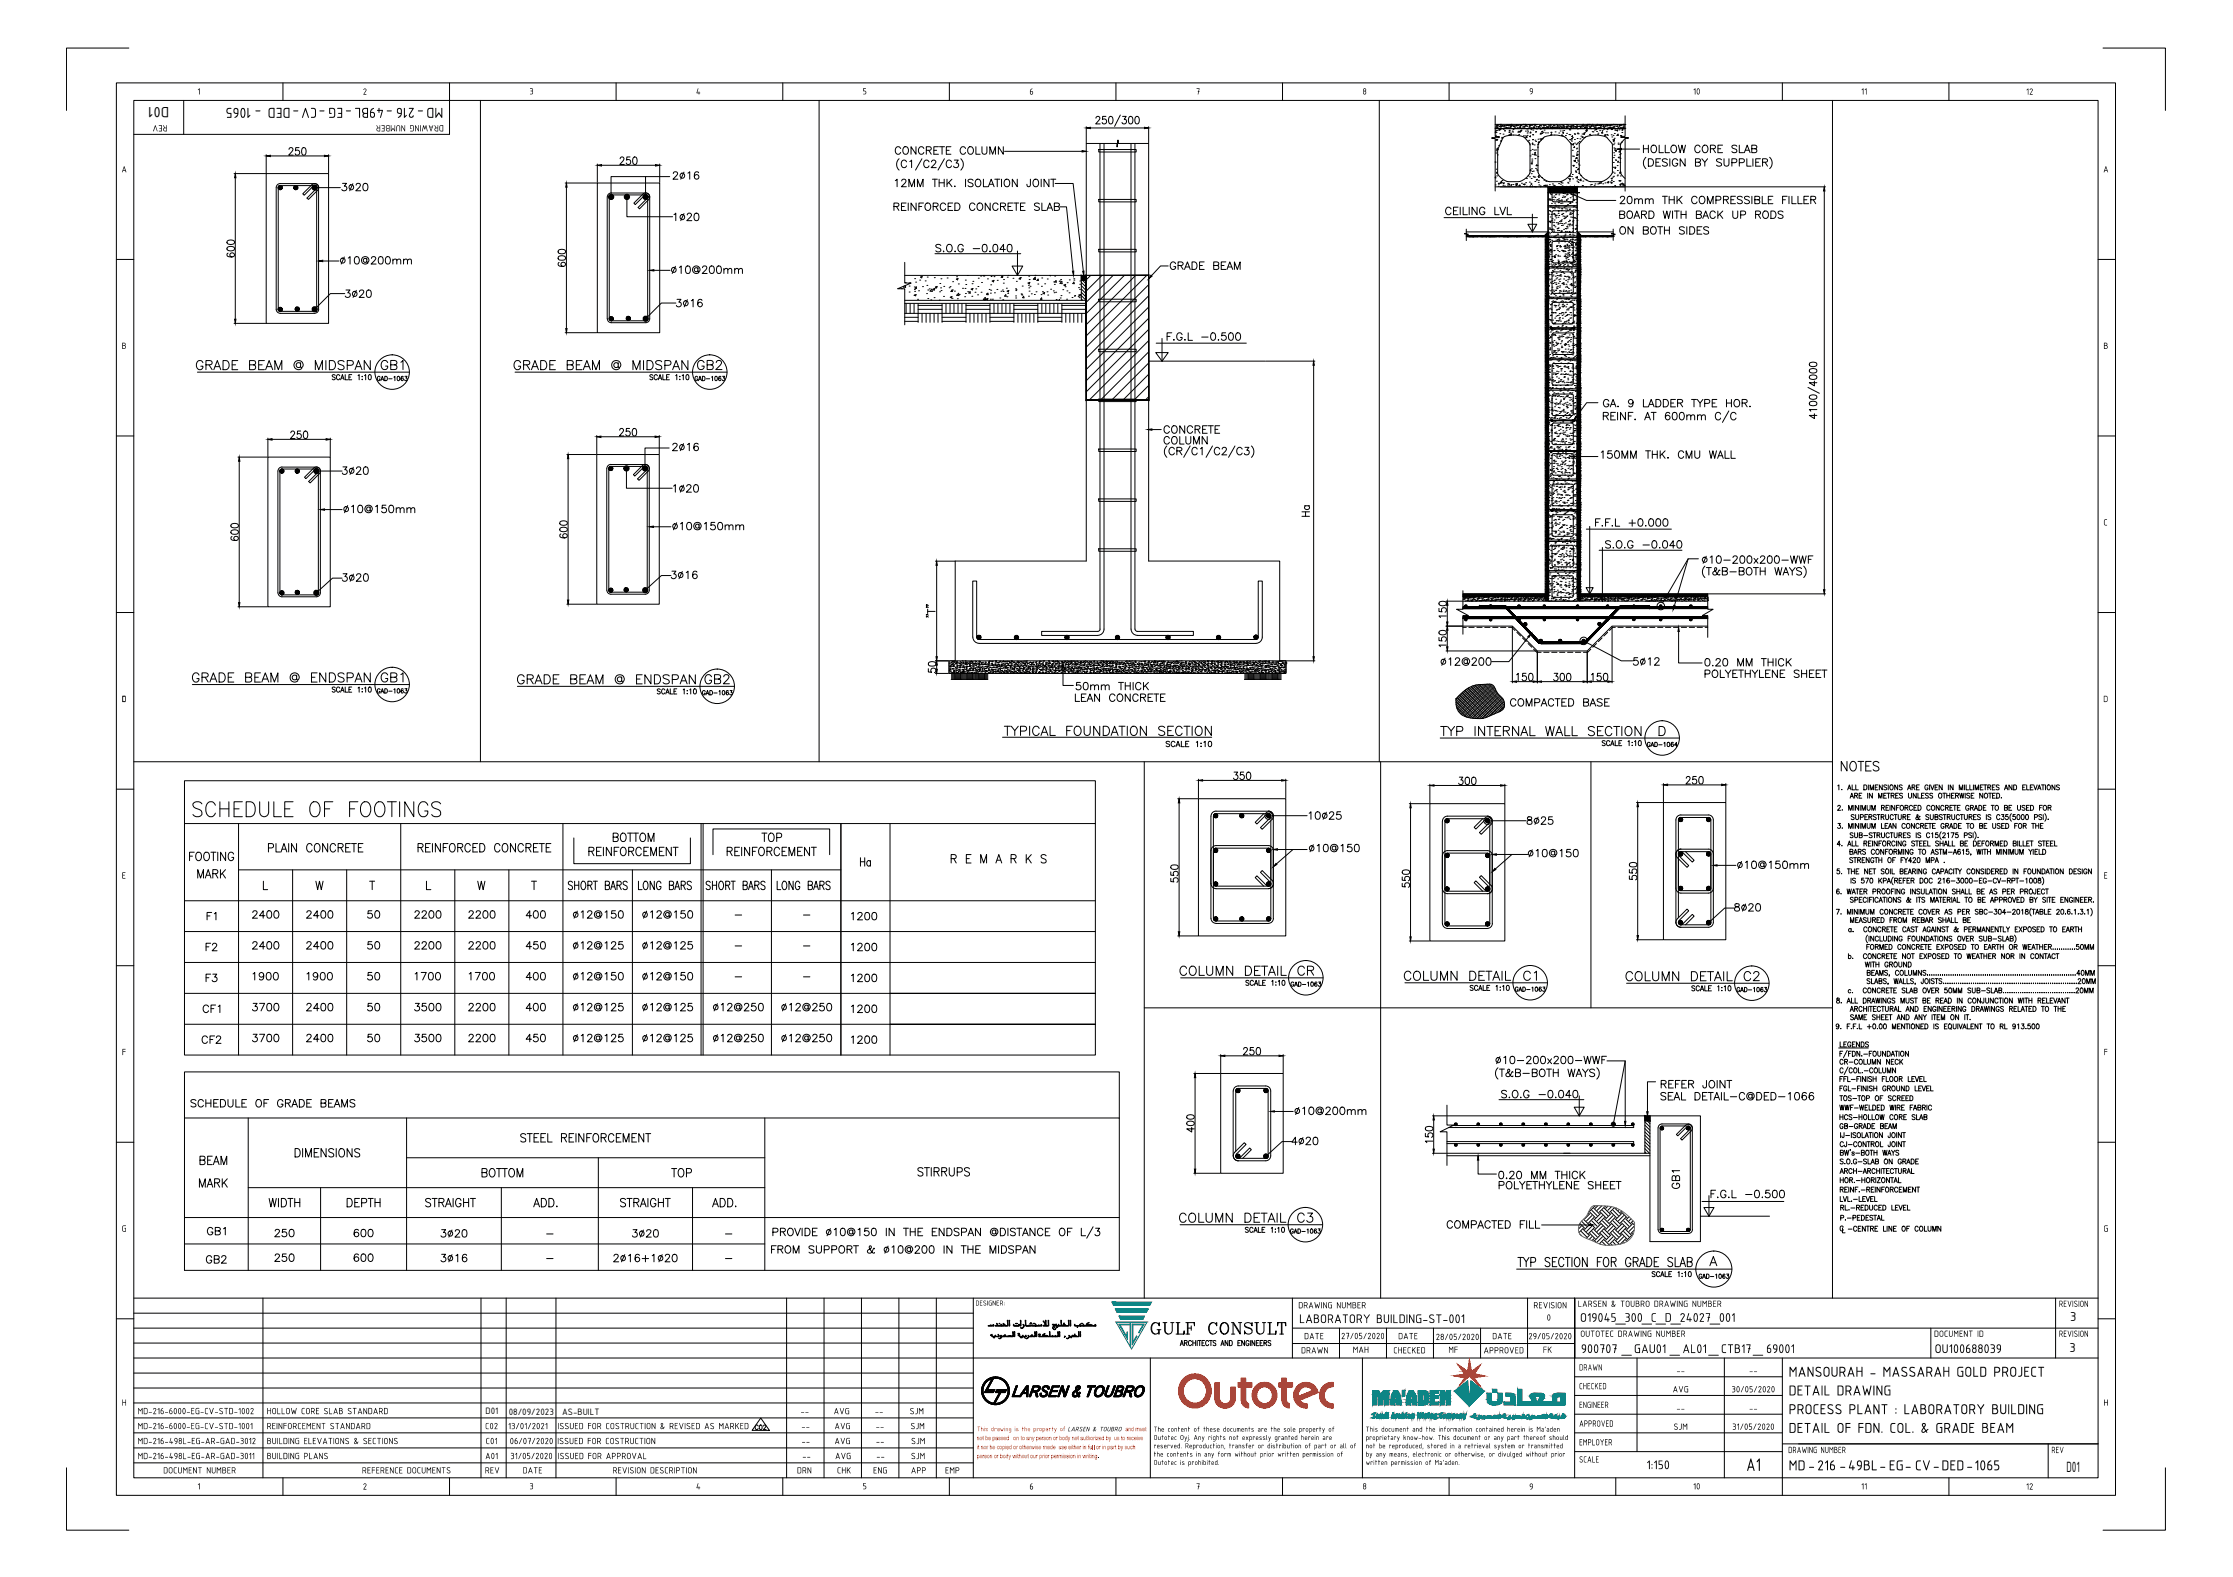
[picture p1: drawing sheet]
<svg xmlns="http://www.w3.org/2000/svg" width="841mm" height="594mm" viewBox="0 0 841 594" stroke-linecap="round" stroke-linejoin="round" font-family="sans-serif">
<defs><g id="words">
<g font-size="6">
<text x="63.7" y="40.5" transform="rotate(-180 63.7 40.5)">D01</text>
<text x="778.3" y="554.4">D01</text>
</g>
<g font-size="5.3">
<text x="779.7" y="497.6">3</text>
<text x="779.5" y="509.4">3</text>
</g>
<g font-size="3.8">
<text x="182.9" y="532.7">D01</text>
<text x="191.6" y="533">08/09/2023</text>
<text x="211.7" y="532.9">AS-BUILT</text>
</g>
</g></defs>
<!-- layer: ST-HATCH -->
<g fill="none" stroke="#000" stroke-width=".38">
<path d="M339.5 108.7h.1M340.8 119.5h5M340.9 106.5h.1M341 107.6l.1 .7-.9-.2 .5-.4M341.3 114.5v3.6M342.4 110h.1M342.4 107.8h.1M342.5 106.6h.1M342.8 114.5v3.6M344.2 111.2h.1M344.3 114.5v3.6M344.4 108.1h.1"/>
<path d="M344.4 111.2l.6-.3-.1 .6zM344.4 109h.1M344.5 105h.1M344.5 109.8h.1M344.9 106.3h.1M345.1 108.1l.1 .6-.6-.1zM345.6 112.8h.1M345.8 114.5v6.9M345.8 116.5h9M345.8 115h9M346 109.5h.1M346.4 105.5h.1"/>
<path d="M346.7 104.4l.6-.3-.2 .6zM347.3 118.1v3.3M347.4 108h.1M348.5 105.8h.1M348.8 118.1v3.3M349 110.6h.1M349.1 107.5h.1M349.2 104.4h.1M349.4 112.5h.1M349.4 109.2h.1M350 108.8h.1M350.3 118.1v3.3"/>
<path d="M350.6 113h.1M351 108.9l.1 .9-.8-.1zM351.8 112.1h.1M351.8 118.1v3.3M351.8 108.7l.2 .5h-.6zM351.9 108.7h.1M351.9 104.6h.1M352.3 108.1l.6-.2-.2 .6zM352.5 108.2h.1M353.3 118.1v3.3M353.8 113.1h.1M353.9 109.9h.1"/>
<path d="M354 106.8h.1M354.3 108.4h.1M354.4 105h.1M354.4 109.5h.1M354.8 114.5v6.9M354.8 119.5h9M355.4 111.7h.1M355.4 107.9h.1M356.3 114.5v3.6M356.7 104.7h.1M357.5 108.4h.1M357.8 108h.1"/>
<path d="M357.8 114.5v3.6M357.9 112l.6-.3-.1 .6zM358.6 109.2l.1 .6h-.5zM358.6 112.4h.1M358.7 109.2h.1M358.8 106.1h.1M359.3 114.5v3.6M359.5 109.7h.1M360.2 105.1l.6-.2-.1 .5zM360.3 104.3h.1M360.6 112.6h.1M360.8 114.5v3.6"/>
<path d="M360.9 107h.1M361 110.5l.2 .9-.9-.2zM361.3 110.9h.1M362.3 114.5v3.6M362.5 108.6h.1M363.3 111.8h.1M363.4 108.7h.1M363.6 105.5h.1M363.6 110.6h.1M363.7 107.2h.1M363.8 114.5v6.9M363.8 116.5h9"/>
<path d="M363.8 115h9M364.3 103.8h.1M364.5 109.9h.1M365.3 118.1v3.3M365.4 109.8v.6h-.5zM365.8 108.9l.7-.2-.3 .5zM366 111.6h.1M366.1 106.9h.1M366.4 106h.1M366.8 118.1v3.3M367.2 110.1h.1M367.5 108.8h.1"/>
<path d="M368.2 111.1h.1M368.3 107.9h.1M368.3 118.1v3.3M368.4 104.8h.1M369.3 104h.1M369.5 110.1h.1M369.7 106.4h.1M369.8 118.1v3.3M370.6 113.1h.1M370.9 103.7v.3l-.6-.1 .2-.2M371.1 112l.1 .9-.9-.1zM371.4 118.1v3.3"/>
<path d="M371.4 112.7l.7-.3-.2 .6zM371.5 110.7h.1M371.9 105.1h.1M372.1 110.4l.1 .6h-.6zM372.5 109h.1M372.8 114.5v6.9M372.8 119.5h9.1M373 110.4h.1M373 112.7h.1M373.1 107.3h.1M373.1 109.3h.1M373.3 104.2h.1"/>
<path d="M373.7 105.9l.7-.3-.2 .6zM373.8 112.7h.1M374.4 104.2h.1M374.4 114.5v3.6M374.5 110.3h.1M375.5 109h.1M375.6 105.6h.1M375.8 114.5v3.6M376.6 112.3h.1M377 109.7h.1M377.4 104.1h.1M377.4 114.5v3.6"/>
<path d="M377.5 104l.1 .5h-.5zM377.5 109.2h.1M377.7 112.9h.1M377.8 109.8h.1M377.9 106.7h.1M378 105.3h.1M378.8 111l.1 .6-.6-.1zM378.9 114.5v3.6M379 108.6h.1M379.2 111.8h.1M379.3 109.7l.7-.3-.2 .6zM379.4 104.4h.1"/>
<path d="M379.5 110.5h.1M379.7 103.7l.3 .1M380 103.7v.1M380.4 114.5v3.6M381.5 104.8h.1M381.9 114.5v6.9M381.9 116.5h9M381.9 115h9M382.5 111.5h.1M382.5 108.8h.1M382.5 112.3h.1M382.6 109.5h.1"/>
<path d="M382.7 109.1h.1M382.8 106h.1M383.4 118.1v3.3M384.3 104.5l.1 .6h-.6zM384.4 104.6h.1M384.6 110.7h.1M384.7 110.9h.1M384.9 111.2h.1M384.9 118.1v3.3M385 107.8h.1M385.5 111.6l.2 .6-.6-.1zM386.4 118.1v3.3"/>
<path d="M387.2 106.6l.7-.2-.2 .6zM387.3 107.5h.1M387.4 111.6h.1M387.4 104h.1M387.5 108.4h.1M387.6 109.7h.1M387.6 105.3h.1M387.9 118.1v3.3M388 107.9h.1M388.4 110.7h.1M389.4 118.1v3.3M389.4 104.8h.1"/>
<path d="M389.6 110.9h.1M389.8 103.7h.1M389.9 104.4l.1 .9-.8-.1zM390.2 109.9h.1M390.9 107h.1M390.9 114.5v6.9M390.9 119.5h9M391 105.1l.1 .6-.6-.1zM392.1 111h.1M392.2 107.9h.1M392.3 112.2l.1 .6-.5-.1zM392.4 104.7h.1"/>
<path d="M392.4 114.5v3.6M392.6 109.9h.1M392.8 110.4l.7-.2-.2 .5zM393.5 106.9h.1M393.9 114.5v3.6M394.3 109.9h.1M394.4 105.1h.1M394.6 111.2h.1M395.4 114.5v3.6M395.6 103.7h-.3M395.7 109h.1M396.7 109.6h.1"/>
<path d="M396.8 106.2h.1M396.9 114.5v3.6M397 110.3h.1M397.1 107.1h.1M397.2 104h.1M397.6 110.1h.1M397.7 105.7l.2 .6-.6-.1zM397.8 112.8h.1M398.4 114.5v3.6M398.8 113.1l.2-.3 .1 .3M398.9 105.9h.1M399.2 105.9h.1"/>
<path d="M399.3 112.3h.1M399.5 105.3h.1M399.6 111.4h.1M399.9 114.5v6.9M399.9 116.5h9.1M399.9 115h9.1M399.9 106l.1 .9-.8-.1zM400.3 109.1h.1M400.7 107.4l.7-.3-.2 .6zM401.2 108h.1M401.4 118.1v3.3M401.7 112.7h.1"/>
<path d="M401.8 109.6h.1M401.9 106.5h.1M402.6 110.3h.1M402.7 105.4h.1M402.9 118.1v3.3M403.7 112.1h.1M404.4 105h.1M404.4 118.1v3.3M404.5 106.3l.1 .6-.6-.1zM404.5 105.5h.1M404.6 111.6h.1M404.8 111.3h.1"/>
<path d="M405.9 118.1v3.3M406.1 111.7h.1M406.2 108.4h.1M406.3 111.2l.7-.3-.2 .6zM406.5 112.1h.1M406.6 109h.1M406.7 107.1h.1M406.7 105.9h.1M407.4 118.1v3.3M409 114.5v6.9M409 119.5h.1M410.8 103.7l-1.7 1.7"/>
<path d="M415.1 103.7l-6 5.9M419.2 103.7l-10.1 10.2M423.5 103.7l-14.4 14.4h-68.3M427.7 103.7l-18.6 18.6M431.9 103.7l-22.8 22.8M432.6 107.3l-23.5 23.5M432.6 111.4l-23.5 23.5M432.6 115.7l-23.5 23.5M432.6 119.9l-23.5 23.5M340.8 121.1h5M354.8 121.1h9M372.8 121.1h9.1"/>
<path d="M390.9 121.1h9M409 121.1h.1M432.6 128.3l-22.4 22.4M432.6 132.6l-18.1 18.1M432.6 136.8l-13.9 13.9M432.6 124.1l-23.5 23.5M432.6 141l-9.7 9.7M432.6 145.2l-5.5 5.5M432.6 149.5l-1.3 1.2M357.5 249.8h.1M357.6 251.1h.1M357.6 252h.1"/>
<path d="M357.7 252.5v.2M357.8 253.6h.1M357.8 252.1h.1M357.8 252.9h.1M357.8 250.8h.1M357.9 252.3h.1M357.9 251.3h.1M357.9 249.8h.1M357.9 250.5h.1M357.9 252.8h.1M358.1 253.2h.1M358.2 251h.1"/>
<path d="M358.3 250.2h.1M358.3 249.6h.1M358.4 250.4l.2-.1zM358.5 253.3h.1M358.5 253.7v2.2M358.5 250.3h.1M358.5 251.8h.1M358.6 252h.1M358.7 249.2h.1M358.7 253.5h.1M358.7 249.9h.1M358.8 253.7v2.2"/>
<path d="M358.9 250.1h.1M358.9 249.2h.1M358.9 250.9l.2-.1zM359 253.5h.1M359 251.9h.1M359 252.7h.1M359 250.9h.1M359 251.1h.1M359.1 251.1h.1M359.1 252.4h.1M359.1 249.6h.1M359.1 250.3h.1"/>
<path d="M359.1 250.9h.1M359.2 253.7v2.2M359.3 253.6l.1-.2zM359.3 253.4h.1M359.3 252.7l.1 .1M359.4 252.6h.1M359.4 253.3h.1M359.4 252.7v.2M359.4 253.1l-.1 .1M359.4 253l-.1 .1M359.5 249.2h.1M359.5 249.6h.1"/>
<path d="M359.6 255.9h.1M359.6 255.6h2.2M359.6 255.2h2.2M359.6 254.8h2.2M359.6 254.4h2.2M359.6 254h2.2M359.6 253.7v2.2M359.8 250h.1M359.8 252.1h.1M359.8 250.1h.1M359.8 253.1h.1M359.9 251.7h.1"/>
<path d="M360 252.5h.1M360 255.9h.1M360 251.3l-.1 .2M360 251.7h.1M360 250h.1M360.2 253.3h.1M360.2 252.5h.1M360.3 251h.1M360.3 251.7h.1M360.3 250.2h.1M360.3 250.9h.1M360.4 249.4h.1"/>
<path d="M360.4 249.1h.1M360.4 252.4h.1M360.4 255.9h.1M360.4 250.6h.1M360.4 253.6h.1M360.4 249.5h.1M360.5 249.8h.1M360.6 250.7h.1M360.6 251.6h.1M360.7 253.4h.1M360.7 251.1h.1M360.7 255.9h.1"/>
<path d="M360.8 249.7h.1M360.9 252.4h.1M361 252.8v.1M361.1 255.9h.1M361.1 252.2h.1M361.2 250.6h.1M361.2 249.9h.1M361.2 252.8h.1M361.2 252.3h.2zM361.2 249.8h.1M361.3 250h.1M361.3 251.4h.1"/>
<path d="M361.4 253.2h.1M361.4 252.4h.1M361.5 250.8h.1M361.5 251.6h.1M361.5 255.9h.1M361.5 251.3l.1-.2zM361.5 250h.1M361.5 251.4h.1M361.5 249.2h.1M361.6 250.9h.1M361.6 252.5h.1M361.7 253.1h.1"/>
<path d="M361.8 253.4h.1M361.8 250.4h.1M361.8 249.7h.1M361.8 255.9h.1M361.8 253.7v2.2M361.9 253.4h.1M361.9 250.7h.1M362 249.8h.1M362.1 250.5h.1M362.1 249.5h.1M362.2 253.7v2.2M362.3 253.1h.1"/>
<path d="M362.3 252.2h.1M362.4 251.2h.1M362.4 248.9l.1 .1M362.5 250h.1M362.6 253h.1M362.6 249.6h.1M362.6 252.6h.1M362.8 253.2h.1M362.6 253.7v2.2M362.6 252.2h.1M362.7 250.6h.1M362.7 251.4h.1"/>
<path d="M362.7 251.2h.1M362.7 249.9h.1M362.7 249.6h.1M362.8 253.1v.1M362.8 249.1h.1M362.8 251h.1M362.9 252.5h.1M362.9 252.1h.1M363 251.3h.1M363 253.7v2.2M363.1 253.4h.1M363.1 250.1h.1"/>
<path d="M363.1 253.1h.1M363.2 252.9h.1M363.3 249.8h.1M363.3 251.7h.1M363.4 253.7v2.2M363.6 250.3h.1M363.6 251.2h.1M363.6 252.3h.1M363.7 248.9l.1 .2M363.7 253.7v2.2M363.7 249.6l.1 .2M363.8 253.6h.1"/>
<path d="M363.8 250.1h.1M363.8 249.6v.2M363.8 252h.1M363.8 252.8h.1M363.8 248.9v.2M363.9 251.3h.1M363.9 249.9v.1M363.9 250.5h.1M364 249.7h.1M364 249.4h.1M364 252.4h.1M364.1 251.5h.1"/>
<path d="M364 251h.1M364.1 253.6h.1M364.1 251.1h.1M364.1 252.6h.1M364.1 255.9h.1M364.1 255.6h2.3M364.1 255.2h2.3M364.1 254.8h2.3M364.1 254.4h2.3M364.1 254h2.3M364.1 253.7v2.2M364.1 251.5l-.1 .2 .1-.1"/>
<path d="M364.2 250.3h.1M364.2 249.4h.1M364.4 253.1v.2M364.4 253.2l.1 .1M364.4 253.5h.1M364.5 251.1h.1M364.5 255.9h.1M364.5 249.9h.1M364.5 252.9h.1M364.5 249.8h.1M364.8 252.5h.1M364.7 252.7h.1"/>
<path d="M364.7 253.6h.1M364.8 249.3h.1M364.8 255.9h.1M364.9 252.3h.1M365 253.4h.1M365 252.7h.1M365.1 251.1h.1M365.1 251.9h.1M365.1 250.1h.1M365.1 250.3h.1M365.1 249.5h.1M365.1 250.8l.2-.1z"/>
<path d="M365.2 255.9h.1M365.3 252.6h.1M365.3 251.8h.1M365.3 251.1h.1M365.3 249.2h.1M365.3 252.1h.1M365.4 252.6h.1M365.4 249.8h.1M365.4 250.7h.1M365.6 253.4h.1M365.6 255.9h.1M365.6 253.6h.1"/>
<path d="M365.8 251.5h.1M365.7 249.2h.1M365.8 249.9h.1M365.9 249.2h.1M365.9 251.7h.1M365.9 249.7h.1M365.9 252.6h.1M365.9 250.9h.1M366 255.9h.1M366.1 253.3l-.1 .1zM366.1 252.4h.1M366.2 252.5h.1"/>
<path d="M366.2 253.4h-.2M366.2 253.4l-.1 .2M366.2 253.3h.1M366.2 251.7h.1M366.3 250.9h.1M366.3 250.2h.1M366.3 249.4h.1M366.3 250.1h.1M366.4 249.5l-.2-.1 .1-.2 .1 .3M366.4 255.9h.1M366.4 253.7v2.2M366.5 249.9h.1"/>
<path d="M366.5 250.8h.1M366.7 251.9h.1M366.6 251.1h.1M366.6 252.7h.1M366.6 251.9l-.1 .2 .1-.1M366.7 253.7v2.2M366.8 251.6h.1M366.8 250.5h.1M366.8 253.5h.1M366.9 253.6h.1M367 253.3h.1M367 250h.1"/>
<path d="M367.1 249.9h.1M367.1 250h.2zM367.1 253.7v2.2M367.1 249.9l-.1 .1zM367.2 249h.1M367.3 249.5h.1M367.3 252.4h.1M367.5 251.7h.1M367.4 252.4h.1M367.4 252.3h.1M367.4 253.1h.1M367.4 250.7h.1"/>
<path d="M367.5 251.5h.1M367.5 253.7v2.2M367.5 250h.1M367.5 250.8h.1M367.6 249.2h.1M367.6 250.3h.1M367.6 252.3h.1M367.6 253.2h.1M367.8 253.4h.1M367.8 251.2h.1M367.8 253.7v2.2M367.9 252.7h.1"/>
<path d="M368 249.8h.1M368.1 251.7h.1M368.1 252.8h.1M368.1 250.3h.1M368.1 253.2h.1M368.2 253.6h.1M368.2 252.3h.1M368.2 253.7v2.2M368.3 251.4h.1M368.3 250h.1M368.5 253.1h.1M368.6 252.2h.1"/>
<path d="M368.6 253h.1M368.6 249.2h.1M368.6 255.9h.1M368.6 255.6h2.3M368.6 255.2h2.3M368.6 254.8h2.3M368.6 254.4h2.3M368.6 254h2.3M368.6 253.7v2.2M368.7 251.4h.1M368.7 252.5h.1M368.7 249.8h.1"/>
<path d="M368.7 250.6h.1M368.8 250h.1M368.7 251v.1M368.7 250.9v.2M368.7 249h.1M368.8 249.7l.1 .2M368.8 250.3h.1M368.8 249.6l-.1 .2h.2M368.9 251.3h.1M368.9 250.5h.1M369 255.9h.1M369.2 251.8h.1"/>
<path d="M369.1 251.3h.1M369.1 252.1h.1M369.1 252.8h.1M369.2 252.3l-.3 .2 .3-.2M369.2 249.4h.1M369.4 255.9h.1M369.4 253.6v.1M369.4 251.4h.1M369.4 253.6h.1M369.5 249.5h.1M369.5 250.4h.1M369.5 250.1h.1"/>
<path d="M369.5 250h.1M369.5 253h.1M369.8 251.2h.1M369.8 255.9h.1M369.8 252.8h.1M369.8 253.6h.1M369.8 252h.1M369.9 250.4h.1M369.9 251.2h.1M369.9 252.5h.1M369.9 249.7h.1M369.9 252l.2-.1z"/>
<path d="M370 252.9h.1M370 252h.1M370 250.4h.1M370.1 249.5h.1M370.1 255.9h.1M370.3 251.3h.1M370.4 250.3h.1M370.4 252.8h.1M370.5 250.2l-.1 .1zM370.5 255.9h.1M370.5 250.2l.1 .1M370.6 252h.1"/>
<path d="M370.6 252.8h.1M370.8 250.1h.1M370.8 251.2h.1M370.8 252h.1M370.9 253.6h.1M370.9 255.9h.1M370.9 253.7v2.2M370.9 249.8h.1M370.9 252.8h.1M371 253.4h.1M371 249.4h.1M371 252.6h.1"/>
<path d="M371.1 251.1h.1M371.1 251.8h.1M371.1 250.3h.1M371.2 249.5h.1M371.2 252.6h.1M371.2 251.9h.1M371.2 251h.1M371.2 253.7v2.2M371.3 250.4h.1M371.5 252.8h.1M371.3 250l-.1 .2h.2M371.4 251.7h.1"/>
<path d="M371.4 250v.3M371.5 252.7h.1M371.6 251.4h.1M371.6 253.7v2.2M371.7 252.7v.2M371.7 252.9h.1M371.8 250.9h.1M371.9 250.1h.1M371.9 251.2l.2-.1zM372 253.7v2.2h-13.8M372.1 251.7h.1M372.1 250.2h.1"/>
<path d="M372.2 253.3h.1M372.2 252.5h.1M372.2 250.5h.1M372.3 250.9h.1M372.3 251.7h.1M372.3 249.5h.1M372.3 252.5h.1M372.3 250.1h.1M372.3 249.3h.1M372.3 253.4h.1M372.4 252.6h.1M372.5 249.2h.1"/>
<path d="M372.5 250h.1M372.5 252.1h.1M372.5 249h.1M372.5 250.5h.1M372.6 249.5v.1M372.7 250.8h.1M372.7 251.5h.1M372.8 251.4h.1M372.9 252.9h.1M372.9 253.3h.1M373 252.5h.1M373.1 249.1h.1"/>
<path d="M373.3 250.2h.1M373.4 252.3h.1M373.4 249.9h.1M373.4 253.1h.1M373.4 251.5h.1M373.5 250.7h.1M373.5 249.2h.1M373.5 250h.1M373.6 251.6h.1M373.6 252.4h.1M373.6 250.7h.1M373.6 252.7h.1"/>
<path d="M373.6 249.3h.1M373.6 252.3h.1M373.8 249h.1M373.8 250.6h.1M373.8 253.2h.1M373.9 250.5v.2M373.9 250.4v.2M373.9 250.5l-.1 .1M373.9 250.4l-.3 .2h.3M374 250.3l-.1 .1M374.1 250.4h-.2M374.1 251.5h.1"/>
<path d="M374.1 251.2h.1M374.2 251.5h.1M374.2 253h.1M374.2 250.6h.1M374.2 252.3h.1M374.2 253.3h-.2l.2-.2v.3M374.5 252.3h.1M374.6 250.3h.1M374.6 252.1h.1M374.6 252.9h.1M374.7 251.4h.1M374.7 249.8h.1"/>
<path d="M374.7 250.6h.1M374.7 249h.1M374.8 249.7h.1M374.9 253l-.1 .2M374.9 252.7h.1M374.9 250.5h.1M374.9 253.5h.1M375 252.1h.1M375 251.4h.1M375 249.1h.1M375.1 250.6h.1M375.1 248.9v.1"/>
<path d="M375.3 248.9l-.2 .1M375.3 253h.1M375.4 249.6h.1M375.4 251.5h.1M375.4 253.1h.1M375.4 251.4v.1M375.5 251h.1M375.6 250.8h.1M375.7 250.4h.1M375.8 253.6h.1M375.8 252h.1M375.8 252.8h.1"/>
<path d="M375.8 251.2h.1M375.8 250.3h.1M375.9 249.6h.1M375.9 250.4h.1M375.9 252.9h.1M375.9 252.1h.1M375.9 252.5v.1M376 249.8h.1M376.1 252.8h.1M376.2 251l.2-.2zM376.3 249.1h.1M376.3 250.3h.1"/>
<path d="M376.3 253.2h.1M376.3 249.5h.1M376.3 250.6h.1M376.4 251.8h.1M376.5 251.1h.1M376.5 252h.1M376.6 251.6h.1M376.7 253.1h.1M376.7 253.7v-.2l-.2 .2M376.8 252.8h.1M376.8 252.4h.1M376.9 250.8h.1"/>
<path d="M377 249.2h.1M377 252.6h.1M377 253.4h.1M377 251.8h.1M377.1 250.2h.1M377.1 251h.1M377.1 250.4h.1M377.1 249.5h.1M377.2 250.2h.1M377.2 250.8h.1M377.4 250.7h.1M377.4 251.9h.1"/>
<path d="M377.4 252.8h.1M377.5 249.2h.1M377.6 250.7h.1M377.6 252.5v.2M377.6 253h.1M377.7 253.6h.1M377.7 250h.1M377.8 250.2h.1M377.8 251.6h.1M377.8 249.3h.1M377.9 251.6h.1M377.9 253.1h.1"/>
<path d="M377.9 248.9l.1 .1M378 248.9v.1M378 251h.1M378.1 253.3l.2-.1zM378.2 253.2h.1M378.2 252.4h.1M378.2 253.5h.1M378.2 250.5h.1M378.3 250.9h.1M378.3 251.6h.1M378.3 252.6h.1M378.3 250.1h.1"/>
<path d="M378.3 249.3h.1M378.3 249.2h.1M378.3 250.4h.1M378.6 249.2h.1M378.6 250h.1M378.7 252.9h.1M378.7 251.4l.2-.2zM378.8 249.2h.1M378.8 251.5l-.2 .1 .3-.1M378.9 252.5h.1M378.9 250.8h.1M378.9 251.7h.1"/>
<path d="M378.9 251.1h.1M379 249.8h.1M379 252.8h.1M379.1 253.4h.1M379.1 251.7h.1M379.1 251.4h.1M379.2 253.2h.1M379.2 249.1h.1M379.3 252.8v.1M379.4 253.1h.1M379.4 249.9v.1M379.4 252.3h.1"/>
<path d="M379.4 250.7h.1M379.4 251.5h.1M379.5 249.9h.1M379.5 250.8h.1M379.5 251.6h.1M379.5 249.2h.1M379.6 250.3h.1M379.6 253.3h.1M379.6 250.5h.1M379.7 252.4h.1M379.9 252.9h.1M380 249.3h.1"/>
<path d="M380.1 250.7h.1M380.1 250.8h.1M380.3 252.5h.1M380.1 249.8h.1M380.3 249.5h.1M380.4 251.5h.1M380.4 251.7h.1M380.4 249.5h.1M380.4 252.5h.1M380.4 253.3h.1M380.5 251.1h.1M380.5 253.6h.1"/>
<path d="M380.6 252.9h.1M380.6 252.1h.1M380.6 253.2h.1M380.6 250.8l.2-.1zM380.6 251.1h.1M380.7 250.5h.1M380.7 251.3h.1M380.7 249.8h.1M380.8 250.6h.1M380.9 252.8v.1M381 250.6h.1M381 250h.1"/>
<path d="M381 253.1h.1M381.1 248.9h-.1M381.2 253.1h.1M381.2 253h.1M381.2 252.3h.1M381.3 249.3h.1M381.3 249.2h.1M381.4 250.9h.1M381.4 251.6l-.2 .1 .2 .1M381.4 251.6v.2M381.6 249.7h.1M381.6 251.8h.1"/>
<path d="M381.6 253.4v.2M381.7 253.3h.1M381.8 253.5h.1M381.8 249.3h.1M381.8 252.3h.1M381.8 251.9h.1M381.8 252.7h.1M381.8 252.2h.1M381.9 251.1h.1M381.9 251.3h.1M381.9 250.9h.1M381.9 249.6h.1"/>
<path d="M381.9 250.3h.1M382 249.5l-.1 .1M382.2 251.7h.1M382.1 253h.1M382.1 250.6h.1M382.3 251.2h.1M382.3 249.8h.1M382.3 252.8h.1M382.5 250.4h.1M382.5 251.2h.1M382.5 253.1h.1M382.5 253.1l.1-.1 .1 .2"/>
<path d="M382.5 253.1h.2M382.6 249.4h.1M382.6 250.9h.1M382.6 250h.2zM382.7 252h.1M382.9 251.8h.1M383 253.4h.1M383 251.8h.1M383 252.5h.1M383 251h.1M383 250.3h.1M383.1 249.4h.1"/>
<path d="M383.1 250.2h.1M383.1 249.1h.1M383.1 252h.1M383.2 250.6h.1M383.2 253.6h.1M383.3 251.1h.1M383.3 250.6h.1M383.4 249.5l.2-.2zM383.6 253.6h.1M383.6 252.8h.1M383.7 249.4h.1M383.7 253.1h.1"/>
<path d="M383.7 249.6h.1M383.7 252.5h.1M383.7 249.6v.2M383.8 249.5h.1M383.9 251h.1M383.9 252.2h-.2l.2-.2v.2M383.9 250.2h.1M384 251.4h.1M384.1 252.7h.1M384.1 251.1h.1M384.2 253.2h.1M384.2 251.8h.1"/>
<path d="M384.2 253.4h.1M384.2 251.6h.1M384.2 252.4h.1M384.3 250.8h.1M384.3 253.1v.1M384.3 249.2h.1M384.3 250h.1M384.4 253.5h.1M384.5 251.8h.1M384.6 249.2h.1M384.6 253.4h.1M384.6 250.7h.1"/>
<path d="M384.6 250.4h.1M384.7 249.4h.1M384.8 251.8h.1M384.8 250.9h.1M385 253.1h.1M385 253.7h-.1M385 252.6h.1M385.1 249.5h.1M385.1 249.4h.1M385.1 252.3h.1M385.1 251h.1M385.3 249.8h.1"/>
<path d="M385.4 253h.1M385.4 252.2h.1M385.4 250h.1M385.4 250.9h.1M385.4 252h.1M385.5 250.6h.1M385.5 251.4h.1M385.5 253.5h.1M385.5 249.9h.1M385.5 249.1h.1M385.7 251.7h.1M385.9 250.8h.1"/>
<path d="M385.9 251.6h.1M385.9 249.9l.2-.2zM385.9 253.3h.1M386 250.2h.1M386 253.1h.1M386 249.9h.1M386 253.3l-.1 .1zM386.1 249.1h.1M386.1 250.3h.1M386.2 253.2h.1M386.3 250.7h.1M386.3 249.5h.1"/>
<path d="M386.3 251.1h.1M386.4 252.3v.3l-.2-.1zM386.4 249.1h.1M386.4 252.1h.1M386.5 252.4h.1M386.5 253.2h.1M386.6 252.8h.1M386.6 253.6h.1M386.6 252.1h.1M386.6 250.5h.1M386.6 251.3h.1M386.6 249h.1"/>
<path d="M386.6 252h.1M386.7 249.7h.1M386.7 253.5h.1M386.8 252.9l.2-.1zM386.9 249.8h.1M387 249.9l-.1 .1zM387.1 252.3h.1M387.1 250.8h.1M387.2 251.4h.1M387.4 251.7h.1M387.3 249.9h.1M387.3 252.9h.1"/>
<path d="M387.4 253.1h.1M387.4 253.3h.1M387.5 251.2v.1M387.6 249.6h.1M387.7 253.4h.1M387.6 251.1h.1M387.7 251.4h.1M387.8 252.7h.1M387.8 253.4h.1M387.8 250.5h.1M387.8 251.9h.1M387.9 250.3h.1"/>
<path d="M387.9 251.1h.1M387.9 249.5h.1M387.9 252.1h.1M388 253.6h.1M388 252.2h.1M388.1 249.5v.1M388.4 249.6h.1M388.4 250.5h.1M388.4 250.9h.1M388.6 250l-.2 .3zM388.6 251.1h.1M388.6 251.3h.1"/>
<path d="M388.7 253.3h.1M388.7 249.7h.1M388.7 252.7h.1M388.7 252.9l.2-.1zM388.7 250h.1M388.8 252.1l.2-.1zM388.8 249.7h.1M388.9 252.9h.1M388.9 251.2h.1M389.1 251.8h.1M389 253.3h.1M389 249.5h.1"/>
<path d="M389 251.7h.1M389 252.5h.1M389.1 250.9h.1M389.1 249.4h.1M389.1 250.2h.1M389.2 252.1h.1M389.2 253.6h.1M389.2 251.6h.1M389.3 250.3h.1M389.4 250.4l.1-.1zM389.4 253.6l-.1 .1M389.4 253.6v.1"/>
<path d="M389.5 252h.1M389.5 252.8h.1M389.7 250.9h.1M389.7 253.6h.1M389.9 249.4h.1M389.9 253.4h.1M390 250.9h.1M390.1 251.9h.1M390.1 249.7h.1M390.1 249.5h.1M390.1 252.5h.1M390.1 251.1h.1"/>
<path d="M390.1 251.2h.1M390.2 253.1h.1M390.2 251.6h.1M390.2 252.4h.1M390.2 250.8h.1M390.3 249.2h.1M390.3 250h.1M390.4 252.7h.1M390.4 253.1l-.1 .1M390.4 253l-.2 .1M390.4 252.2h.1M390.4 250.3l.1 .1"/>
<path d="M390.5 251.4h.1M390.8 252h.1M390.7 251h.1M390.8 250.1h.1M390.9 251h.1M390.9 251.4v.1M391 251.8h.1M391.1 250.4v.3l-.2-.1zM391.2 253.4h.1M391.2 253.3l.2-.2zM391.3 249.2h.1M391.3 250h.1"/>
<path d="M391.3 249.8h.1M391.3 250.6h.1M391.3 253.6h.1M391.3 249.7l.2-.1zM391.4 253h.1M391.4 251.3h.1M391.4 251.4h.1M391.4 252.2h.1M391.5 250.6h.1M391.5 249.2h.1M391.5 249h.1M391.5 249.8h.1"/>
<path d="M391.6 250.9h.1M391.7 252.2h.1M391.8 253.4h.1M391.9 252.5h.1M391.9 249.1h.1M391.9 251.1h.1M392.1 250.5h.1M392.1 251h.1M392.2 250h.1M392.3 252.3v.1M392.4 252.3l-.1 .1M392.3 252.3h.1"/>
<path d="M392.4 251.6h.1M392.4 252.5h.1M392.5 253.5h.1M392.6 252.8h.1M392.6 253.6h.1M392.6 252h.1M392.6 249.8h.1M392.7 250.4h.1M392.7 251.2h.1M392.7 251.3h.1M392.7 249.7h.1M392.7 253.3h.1"/>
<path d="M392.7 253.4h.1M392.8 249h.1M392.8 252h.1M392.9 250.7h.1M392.9 252.3h.1M393 251.5h.1M393.1 250.7h.1M393.3 250.9h.1M393.3 252.3h.1M393.4 251.1h.1M393.4 251l.2-.1v.2M393.4 251l.2 .1"/>
<path d="M393.4 248.9v.1M393.5 248.9v.1M393.6 253.3l.2-.1zM393.7 250.6h.1M393.7 249.8h.1M393.7 253.5h.1M393.8 250.5h.1M393.8 252.6h.1M393.8 253.4h.1M393.8 251.9h.1M393.8 251.1h.1M393.8 249.9h.1"/>
<path d="M393.9 249.5h.1M393.9 250.3h.1M393.9 251.4h.1M393.9 253.6v.1M393.9 253.5l-.1 .2M394.1 250.2h.1M394.1 253.1h.1M394.1 252.3h.1M394.2 253.1h.1M394.2 252.3h.1M394.2 251.7h.1M394.3 251.6v.1"/>
<path d="M394.3 249.7h.1M394.6 250.5h.1M394.6 251.1h.1M394.6 250.7h.1M394.6 253.6h.1M394.8 253h.1M394.8 252.1h.1M394.8 249h.1M394.9 249.9v.1M395 252.5h.1M395 253.3h.1M395 253.6h.1"/>
<path d="M395 251.7h.1M395.1 250.1h.1M395.1 250.9h.1M395.1 249.3h.1M395.1 249.9h.1M395.2 251.4h.1M395.2 248.9h-.1M395.2 249.5h.1M395.4 251.2h.1M395.4 252.1h.1M395.4 252.4h.1M395.4 249.9h.1"/>
<path d="M395.4 252.9h.1M395.5 250.8h.1M395.5 251.5h.1M395.5 252.5l.2-.1zM395.7 252.9h.1M395.8 252.4v.2M395.8 252.4v.1M395.9 251.2h.1M396 251.1h.1M396 253.4h.1M396 250.3h.1M396 250.4h.1"/>
<path d="M396.1 249h.1M396.1 251.4h-.2l.2-.2v.3M396.2 253.1h.1M396.2 251.5h.1M396.2 252.3h.1M396.3 250.7h.1M396.3 253.6h.1M396.3 250.9h.1M396.3 250h.1M396.3 252h.1M396.3 249.2h.1M396.4 250h.1"/>
<path d="M396.4 251.5h.1M396.6 253.6h.1M396.6 250.2h.1M396.7 249.4h.1M396.7 252.4h.1M396.8 249v.2M396.8 249.7h.1M396.8 252.7h.1M396.8 249.1v.1M396.9 251h.1M396.9 251.3h.1M397.1 253.4v.1"/>
<path d="M397.1 250.8l.1 .2M397.1 252.7h.1M397.1 253.5h.1M397.1 251.2h.1M397.1 253.4v.2M397.1 250.8l.1 .1M397.3 249.3h.1M397.3 249.1h.1M397.4 252.9h.1M397.4 252.2h.1M397.4 250.2h.1M397.4 253.2h.1"/>
<path d="M397.4 250.6h.1M397.4 251.4h.1M397.5 252.6v.1M397.5 249.8h.1M397.5 252.5v.2M397.5 249h.1M397.5 250.1h.1M397.5 251.7h.2zM397.6 250h.1M397.7 251.6h.1M397.7 252.6h.1M397.8 251.7h.1"/>
<path d="M397.9 252.5h.1M398 253.4h.1M398.2 250h.1M398.2 249.2h.1M398.2 249.5h.1M398.2 252.4h.1M398.3 251h.1M398.3 249.2l-.2-.1 .2-.2v.3M398.4 250.8h.1M398.4 251.7h.1M398.4 251.3h.1M398.5 249.2h.1"/>
<path d="M398.5 253.6h.1M398.6 252.8h.1M398.6 249.2h.1M398.6 251.2h.1M398.6 252h.1M398.6 252.5h.1M398.6 251.6l-.1 .2 .1-.1M398.7 250.4h.1M398.7 249.6h.1M398.8 250h.1M398.8 253h.1M398.8 250.9l.1 .2"/>
<path d="M398.9 250.1h.1M398.9 251.6h.1M399 250.7h.1M399 249.9h.1M399 252.8h.1M399 252.8l.2 .1M399 252.8h.2M399.2 252.5h.1M399.3 251.6h.1M399.5 253.2h.1M399.6 249.2h.1M399.6 252.2h.1"/>
<path d="M399.6 249.8h.1M399.6 251.1h.1M399.7 251.4h.1M399.7 250.8h.1M399.8 253.4h.1M399.8 251.8h.1M399.8 252.6h.1M399.9 251h.1M399.9 250.6h.1M399.9 249.2h.1M399.9 249.5h.1M399.9 250.3h.1"/>
<path d="M400.1 253.1h.1M400.1 249.3l.1-.1zM400.1 252.3h.1M400.1 250.1h.1M400.1 251.7h.1M400.1 249.8h.1M400.1 252.7h.1M400.2 249.3v.2M400.3 253.6l.2 .1M400.3 253.6l.1 .1M400.4 252.6h.1M400.5 249.7h.1"/>
<path d="M400.5 251.1h.1M400.7 252.2h.1M400.7 251.4h.1M400.8 252.8l.1 .1M400.8 249.5h-.2l.2-.1v.2M400.9 251.4h.1M401 253.2h.1M401 249h.1M401 252h.1M401 251.7h.1M401 252.5h.1M401 253h.1"/>
<path d="M401 250.9h.1M401 250.6h.1M401 253.6h.1M401.1 249.3h.1M401.1 250.1h.1M401.1 249.2h.1M401.1 252l-.1 .2 .1-.2M401.3 250.4h.1M401.3 251.3h.1M401.4 250.2h.1M401.4 251.7h.1M401.5 249.5h.1"/>
<path d="M401.5 252.5h.1M401.6 252.1h.1M401.6 250.3h.1M401.7 252.6h.1M401.8 249h.1M401.9 249.5v.1M401.9 250.3h.1M402 249.5h.1M402.2 252.3h.1M402.2 253.1h.1M402.2 251.4h.1M402.2 251.2h.1"/>
<path d="M402.2 251.5h.1M402.2 251.1h.1M402.3 249.9h.1M402.3 250.7h.1M402.3 249.2h.1M402.3 251.7h.1M402.3 252.9l.2-.1zM402.4 249.3h.1M402.4 250.3h.1M402.4 253.3h.1M402.5 252.8h.1M402.6 249.4h.1"/>
<path d="M402.6 253.1v.1M402.6 250.3h.1M402.7 251.8h.1M402.8 250.2h.1M402.9 252.3h.1M402.9 249.3h.1M403 251.2v.1M403 252.8h.1M403.1 251.9h.1M403.1 249h.1M403.3 253.6h.1M403.4 249.9h-.2l.1-.2 .1 .3"/>
<path d="M403.4 252.9h.1M403.4 253.6h.1M403.4 252.1h.1M403.5 250.6h.1M403.5 251.3h.1M403.5 249.3h.1M403.5 251.5h.1M403.5 249.8h.1M403.5 249h.1M403.6 249.6v.2M403.6 249.6l-.1 .2M403.6 249.5v.1"/>
<path d="M403.6 249.4h.1M403.6 252.4l-.1 .2 .1-.2M403.7 251.8h.1M403.7 251.5h.1M403.7 251h.1M403.8 250.1h.1M403.8 253.1h.1M403.9 250.3h.1M403.9 251.4h.1M403.9 252.6h.1M403.9 251.8h.1M404.2 252.8h.1"/>
<path d="M404.2 253.1v.1M404.3 249h.1M404.3 252h.1M404.3 250h.1M404.3 250.9h.1M404.3 249.1h.1M404.4 252l.1 .1M404.6 252.7h.1M404.6 253.5h.1M404.6 251.7h.1M404.6 252h.1M404.6 250.4h.1"/>
<path d="M404.6 251.1h.1M404.7 249.6h.1M404.7 251.6h.1M404.8 253.4h.1M404.8 249.4h.1M404.9 250h.1M404.9 249.1h.1M405 250.5h.1M405.1 251.3h.1M405.1 250.3h.1M405.1 249.9h.1M405.1 252.8h.1"/>
<path d="M405.2 250.8h.1M405.2 251.9h.1M405.2 249.8l-.1 .1M405.3 249.8l-.2 .1M405.4 253.3h.1M405.4 252.4h.1M405.5 252.8h.1M405.5 249h.1M405.6 251.5h.1M405.6 249.2h.1M405.6 251.8h.1M405.7 253.4h.1"/>
<path d="M405.8 252.5h.1M405.8 249.8h.1M405.8 253.1v.1M405.8 251h.1M405.8 251.8h.1M405.8 250.1l-.1 .2 .1-.2M405.9 250.2h.1M405.9 249.4h.1M405.9 253.3l-.1 .1zM405.9 251.6h.1M405.9 253l.3-.2zM406 252.3h.1"/>
<path d="M406 251.5h.1M406.1 249.5h.1M406.3 253.2h.1M406.4 251.4v.1M406.4 250.4h.1M406.4 251h.1M406.5 251.9h.1M406.5 249.6h.1M406.5 252.6h.1M406.6 251.4h.1M406.7 250.6h.1M406.7 252.8h.1"/>
<path d="M406.8 249.7l.2-.1zM406.9 252.3h.1M406.9 249.2h.1M406.9 249.9l-.1 .1zM407 253.2h.1M407 251.5h.1M407 251.6h.1M407 252.4h.1M407 250.8h.1M407.1 249.2h.1M407.1 250h.1M407.3 251.7h.1"/>
<path d="M407.2 251.7h.1M407.3 249.7h.1M407.3 250.5h.1M407.3 249.5h.1M407.6 253.4h.1M407.5 251.3h.1M407.6 250.5h.1M407.7 252h.1M407.8 253h.1M407.8 252.4h.1M407.8 250.8h.1M407.9 249.6h.1"/>
<path d="M407.9 249.4h.1M407.9 252.4h.1M408 252.9h.1M408.1 249.2h.1M408.1 253h.1M408.1 250.4h.1M408.1 250.7l.2-.2zM408.2 251.4h.1M408.2 252.3h.1M408.2 250.7h.1M408.3 249.1h.1M408.3 249.9h.1"/>
<path d="M408.4 252.9h.1M408.4 251.3h.1M408.4 252h.1M408.4 250.6v.1M408.4 251.7h.1M408.6 250h.1M408.6 249.6h.1M408.7 253.4v-.2v.2M408.7 249.5h.1M408.9 250.5h.1M408.9 248.9v.1M409 252h.1"/>
<path d="M409 251.1h.1M409.2 253.2h.1M409.2 250.6h.1M409.2 253.5h.1M409.2 253.7h.1M409.3 252.8h.1M409.3 253h.1M409.3 249.2h.1M409.3 252.1h.1M409.3 253.6h.1M409.4 252.1h.1M409.4 252.8h.1"/>
<path d="M409.4 249.3h.1M409.4 251.3h.1M409.5 250.5h.1M409.5 249.7h.1M409.6 251h.1M409.6 250.2h.1M409.7 251.8h.1M409.7 251.1h.1M409.8 251.6v.1M409.8 251.9h.1M409.9 249.6h.1M410.1 253.5h.1"/>
<path d="M410.2 250.6h.1M410.2 252.1h.1M410.2 249.2h.1M410.2 250.1h.1M410.3 250.2l-.1 .1zM410.4 249.8l-.1 .1M410.4 249.8l-.1 .2M410.5 250.9h.1M410.5 253h.1M410.5 250.3h.1M410.5 253.3h.1M410.6 252h.1"/>
<path d="M410.6 252.7h.1M410.6 253.5h.1M410.6 251.9h.1M410.6 250.3h.1M410.6 251.1h.1M410.6 249.4h.1M410.6 251.1l.3-.2zM410.7 249.5h.1M410.7 253.4h.1M410.7 252.6h.1M410.8 249.2h.1M410.9 251.8h.1"/>
<path d="M411 252.5l.2-.1zM411.1 253.7h.1M411.1 250h.1M411.1 249.7h.1M411.1 250.9h.1M411.3 252.5h.1M411.4 251.7h.1M411.4 250.6h.1M411.5 252.1h.1M411.6 253.3h.1M411.7 249.1h.1M411.7 250.9h.1"/>
<path d="M411.7 252.5h.1M411.7 253.3h.1M411.7 253.1h.1M411.8 251.7h.1M411.8 250.2h.1M411.8 251h.1M411.9 249.4h.1M411.9 251.6h.1M411.9 250.1h.1M411.9 253.1h.1M412 250.7h.1M412 251.7h.1"/>
<path d="M412 250.5h.1M412.2 252.4h.1M412.2 251.9h.1M412.3 252.1h.1M412.3 249.2h.1M412.4 249.8h.1M412.5 250.6h.1M412.5 253.6h.1M412.6 250.6h.1M412.6 253.5v.1M412.6 249.8h.1M412.7 250.7h.1"/>
<path d="M412.7 252.2h.1M412.8 251.4h.1M413 252.4h.1M413 253.1h.1M413 251.6h.1M413 251.7h.2zM413.1 250h.1M413.1 250.8h.1M413.1 253.1h.1M413.1 249.2h.1M413.1 249.5h.1M413.2 249.7h.1"/>
<path d="M413.2 251.4l.2-.1zM413.3 249.8h.1M413.3 252.8h.1M413.4 251.4h.1M413.4 250.5h.1M413.5 251.9h.1M413.7 253.1h.1M413.7 249.8h.1M413.7 252.2h.1M413.7 250.5h.1M413.7 250.1h.1M413.8 250.4h.1"/>
<path d="M413.8 253.4h.1M413.9 250.7h.1M413.9 252.3h.1M414 252.3h.1M414.1 249.6h.1M414.2 253h.1M414.2 251.4h.1M414.2 252.2h.1M414.2 250.6h.1M414.2 253.2h.1M414.3 249.1h.1M414.3 249.8h.1"/>
<path d="M414.3 251.3h.1M414.3 252.1h.1M414.4 249.5h.1M414.5 252.9h.1M414.5 252.8h.1M414.6 249.6h.1M414.6 252.6h.1M414.7 252h.1M414.8 251.2h.1M414.9 251.2h.1M414.9 249.8h.1M414.9 250.3h.1"/>
<path d="M415 248.9l-.1 .1M415.1 248.9l-.2 .1M415.1 251.1h.1M415.2 252h.1M415.2 250.8h.1M415.2 252.3h.1M415.2 250.1h.1M415.2 253.1h.1M415.3 253.6h.1M415.3 252.8h.1M415.3 250.6l.1 .2M415.4 251.3h.1"/>
<path d="M415.4 252h.1M415.4 250.7v.1M415.4 250.5h.1M415.4 253.6h.1M415.5 249.7h.1M415.5 250.3h.1M415.5 253.2h.1M415.6 249.4h.1M415.6 249.3l.1-.1zM415.6 249.2v-.2v.2M415.6 249.6h.1M415.7 252.5v.1"/>
<path d="M415.8 251.1h.1M415.9 251.7l-.2 .2zM416 253.6l-.1 .1M416 252h.1M416 253.6v.1M416 252.7h.1M416 253.6h.1M416 249.4h.1M416 252.4h.1M416.1 250.9h.1M416.2 249.3h.1M416.2 249.9h.1"/>
<path d="M416.4 250.1h.1M416.4 250.8h.1M416.5 252.3h.1M416.5 252h.1M416.5 253.4h.1M416.6 252.6h.1M416.6 249.9h.1M416.6 252.9h.1M416.6 251.1h.1M416.6 251.9h.1M416.7 250.3h.1M416.7 251.8h.1"/>
<path d="M416.7 249.5h.1M416.7 249.2h.1M416.8 253.3h.1M416.9 253.5h.1M416.9 249.6h.1M417 250.8l.1 .1M417 250.8l.1 .2M417 249.2h.1M417.1 250.3h.1M417.3 250.9h.1M417.3 251.7h.1M417.3 252.1h.1"/>
<path d="M417.4 250h.1M417.4 249.2h.1M417.4 252.1h.1M417.4 252.5v.1M417.5 250.7h.1M417.5 252.5h.1M417.7 250.9h.1M417.7 252.4h.1M417.8 252.5h.1M417.8 253.3h.1M417.8 251.7h.1M417.8 250.1h.1"/>
<path d="M417.8 250.9h.1M417.8 250.8h.1M417.9 249.4h.1M417.9 250h.1M417.9 249.7h.1M417.9 252.6h.1M417.9 253h.1M418 253.4h.1M418.1 249.4l-.2 .2 .2-.2M418.1 251.6h.1M418.1 249.7h.1M418.4 252l-.2 .3 .2-.2"/>
<path d="M418.4 253.3h.1M418.4 249.2h.1M418.5 249.9h.1M418.5 252.1h.1M418.5 251.2v.1M418.5 249h.1M418.6 250h.1M418.7 251l.1 .1M418.7 250.7h.1M418.7 251.9h.1M418.7 250.9l.1 .2M418.9 250.5h.1"/>
<path d="M418.9 253.5h.1M418.9 252.3h.1M418.9 253.1h.1M418.9 250.9h.1M419 251.5h.1M419 252.3h.1M419 253.2h.1M419 252.5h.1M419 250h.1M419 250.8h.1M419 249.5l.1 .1M419.1 249.2h.1"/>
<path d="M419.1 252.8v.1M419.3 253.4h.1M419.3 249.4h.1M419.3 252.4h.1M419.4 249.8h.1M419.6 252.3h.1M419.6 251.4h.1M419.7 252.2h.1M419.7 252.1l.2-.1zM419.9 253.1h.1M419.9 250h.1M420.1 251.7h.1"/>
<path d="M420.1 249.5h.1M420.2 252.2h.1M420.2 252.9h.1M420.2 251.4h.1M420.2 250.5h.1M420.2 251.3h.1M420.2 251h.1M420.2 250.3h.1M420.2 253.2h.1M420.3 249.8h.1M420.3 250.6h.1M420.3 252.5h.1"/>
<path d="M420.3 249h.1M420.4 251.1l.1 .2M420.4 251.1v.1M420.5 252.1h.1M420.5 250.5h.1M420.5 253.4h.1M420.6 249.8l-.2 .2 .2-.2M420.7 249.8h.1M420.7 249.2h.1M420.7 252.2h.1M420.7 252.6l.2-.2zM420.8 252.8v.1"/>
<path d="M420.8 250.4h.1M420.8 249.5h.1M421 252.3h.1M421.1 251.2h.1M421.1 250.1h.1M421.3 253.1v.1M421.3 253.6h.1M421.4 252.8h.1M421.4 252.9h.1M421.4 251.2h.1M421.4 252h.1M421.4 250.4h.1"/>
<path d="M421.4 249.5h.1M421.4 251h.1M421.5 249.6h.1M421.5 252.5h.1M421.5 251.4h.1M421.6 250h.1M421.6 253h.1M421.7 250.3h.1M421.7 251.4l.2-.1zM421.8 253.5h.1M421.8 249.5h.1M421.9 249.8h.1"/>
<path d="M422 252h.1M422 252.8h.1M422 251.9h.1M422.1 251.2v.1M422.2 253.6h.1M422.2 252.3h.1M422.3 249.4h.1M422.5 249.6h.1M422.4 250.2h.1M422.4 253l.1 .1M422.5 253v.2M422.5 253.4h.1"/>
<path d="M422.5 252.6h.1M422.6 251.1h.1M422.6 251.8h.1M422.6 250.3h.1M422.7 249.5h.1M422.7 251.1h.1M422.8 252.6h.1M422.8 252.7h.1M422.9 251.2h.1M422.9 250.3l.2-.2zM423 249.8h.1M423 252.8h.1"/>
<path d="M423.1 253.6h.1M423.2 250.1h.1M423.2 250.9h.1M423.2 249.9h.1M423.2 253l.2-.2zM423.3 252.4h.1M423.4 251.7h.1M423.5 249.8h.1M423.5 252.3h.1M423.7 253.4h.1M423.7 250.2h.1M423.7 253.2h.1"/>
<path d="M423.8 252.5h.1M423.8 250h.1M423.8 250.9h.1M423.8 251.7h.1M423.8 249.2h.1M423.8 250.7l.1-.2v.2M423.8 251.5v.1M423.9 250.1h.1M423.9 249.3h.1M424 251.1h.1M424 252.7h.1M424.1 250.8h.1"/>
<path d="M424.1 253.1v.1M424.2 250.9h.1M424.3 253.4h.1M424.3 253.6h.1M424.3 252.5h.1M424.3 249.5h.1M424.4 249.1h.1M424.4 248.9v.1M424.4 250h.1M424.7 249.9h.1M424.7 253.3v.1M424.7 252.4h.1"/>
<path d="M424.8 251.4h.1M424.9 251.6h.1M424.9 252.4h.1M424.9 250.3h.1M425 252.3h.1M425 253.1h.1M425 251.5h.1M425 249.9h.1M425 250.7h.1M425.1 249.2h.1M425.2 253.2h.1M425.2 249.8l-.2 .1"/>
<path d="M425.2 251.2h.1M425.3 252.7h.1M425.3 251.6v.1M425.3 249h.1M425.4 250.7l.2-.1zM425.5 251.5v.1M425.5 251.5h.1M425.5 250.6h.1M425.5 253.6h.1M425.6 250.7h.1M425.7 250h.1M425.7 252.3h.1"/>
<path d="M425.7 249.3h.1M425.8 253.3l.1 .2-.2-.1M425.8 252.3h.1M425.8 249.9v.1M426 252.5h.1M426.1 252.9h.1M426.1 249.7h.1M426.1 250.6h.1M426.2 251.4h.1M426.2 252.1h.1M426.2 250.3h.1M426.2 251.2h.1"/>
<path d="M426.2 250.6h.1M426.3 249h.1M426.3 249.8h.1M426.4 251.4h.1M426.5 251.2h.1M426.5 252.8h.1M426.6 252.5v.1M426.6 253h.1M426.7 249.6h.1M426.8 249.9l-.1 .1zM426.9 250h.1M426.9 253.4h.1"/>
<path d="M427 250.4h.1M427.2 251.7h.1M427.1 249.1h.1M427.1 252h.1M427.2 250.9h.1M427.2 252.9h.1M427.3 252.1h.1M427.3 252.5h.1M427.3 253.5h.1M427.4 252h.1M427.4 252.7h.1M427.4 251.2h.1"/>
<path d="M427.5 249.6h.1M427.5 250.4h.1M427.5 253.6h.1M427.5 251h.1M427.6 249.5h.1M427.7 251.3h.1M427.8 252.8h.1M427.8 249.2h.1M427.8 252h.1M427.9 251.1h.1M428 253.5v.1M428.1 252.8h.1"/>
<path d="M428.1 251.1h-.2l.2-.2v.3M428.2 250.1h.1M428.3 250.2h.1M428.3 253.2h.1M428.4 253.6l-.1 .1M428.4 251.8h.1M428.4 253.6v.1M428.5 251.1h.1M428.5 253.4h.1M428.5 250.3h.1M428.5 252.5h.1M428.5 250h.1"/>
<path d="M428.6 252.6h.1M428.6 251.8h.1M428.6 250.2h.1M428.6 251h.1M428.6 251.7h.1M428.7 249.5h.1M428.7 250.4h.1M428.9 251.8h.1M428.8 251.9h.1M428.9 250.8h.1M429 253.6h.1M429 251.4h.1"/>
<path d="M429 252.9h.1M429.1 249.3h.1M429.1 250.2h.1M429.1 253.7h.1M429.2 250.1h.1M429.4 251h.1M429.4 250.2h.1M429.6 253.5h.1M429.6 252.6h.1M429.7 249.2h.1M429.7 250h.1M429.7 253h.1"/>
<path d="M429.7 252.4h.1M429.7 253.2h.1M429.8 251.7h.1M429.8 252.6h.1M429.8 250.1h.1M429.8 250.9h.1M429.8 251.6h.1M429.9 249.3h.1M430 250.5h.1M430 250h.1M430 252.8h.1M430.2 252.5h.1"/>
<path d="M430.2 250.2l-.1 .1zM430.2 251.7h.1M430.2 251.4h.1M430.3 252.9h.1M430.3 250.5h.1M430.3 253.5h.1M430.5 252h.1M430.5 253.4h.1M430.5 251l.1-.1zM430.6 251.4v.2M430.6 249.1h.1M430.6 251.3l-.2 .2h.2"/>
<path d="M430.7 250.2h.1M430.8 251.6h.1M430.8 250.8h.1M430.9 253h.1M431 252.3h.1M431 250.7h.1M431 251.4h.1M431.1 249.9h.1M431.1 252.7h.1M431.1 249.3l.1-.1zM431.1 249.1h.1M431.1 252.4h.1"/>
<path d="M431.1 249.8h.1M431.1 252.8h.1M431.2 249h.1M431.2 250.5h.1M431.2 251.4h.1M431.4 250.7h.1M431.4 253.7h-.1M431.5 249.8h.1M431.5 251.4h.1M431.5 253h.1M431.6 250.3h.1M431.6 253.3h.1"/>
<path d="M431.7 251.5h.1M431.9 250.5h.1M431.9 253.2h.1M431.9 250.3h.1M432 252h.1M432.1 249.8h.1M432.1 253.6h.1M432.2 252.1h.1M432.2 252.8h.1M432.2 251.3h.1M432.2 250.5h.1M432.3 249.7h.1"/>
<path d="M432.3 252.7h.1M432.4 249.1h.1M432.4 250.6h.1M432.4 249.5h.1M432.4 252.5h.1M432.5 253.1h.1M432.5 251.1h.1M432.6 252.3h.1M432.6 250.3h.1M432.7 251.5h.1M432.8 253.1h.1M432.8 249.2h-.2l.2-.2v.3"/>
<path d="M433 249.7h.1M433 250h.1M433 253h.1M433.1 251.7l-.2 .2h.2M433.1 251.7v.3M433.2 252.2h.1M433.2 251.3h.1M433.2 250.3h.1M433.3 253.5h.1M433.3 252.7h.1M433.4 251.1h.1M433.4 251.9h.1"/>
<path d="M433.4 250.3h.1M433.4 253h.1M433.4 252.8v.1M433.5 249.6h.1M433.5 252.8l-.1 .2M433.5 252.8h.1M433.6 250.5h.1M433.7 249.1h.1M433.7 250.6h.1M433.8 251.2h.1M433.8 250.4h.1M433.8 252.3h.1"/>
<path d="M433.8 249.3h.1M433.9 252.3h.1M433.9 250.9h.1M434 251.2v.1M434 251.6h.1M434.1 252h.1M434.1 253.1h.1M434.4 250.3h.1M434.4 249.8h.1M434.4 252.8h.1M434.4 249.5h.1M434.5 250.4h.1"/>
<path d="M434.5 253.3h.1M434.6 251.7h.1M434.6 252.5h.1M434.6 249.4l-.1 .1M434.6 251h.1M434.6 249.4l-.1 .2M434.7 249.4h.1M434.7 250.2h.1M434.7 251.1h.1M434.8 252.8h.1M434.8 249h.1M434.9 248.9l-.1 .1"/>
<path d="M434.9 252.8h.1M434.9 253.6h.1M434.9 249.2h.1M434.9 248.9l.1 .1M434.9 250.7h.1M435 249.4h.1M435.2 249.1h.1M435.2 252h.1M435.2 251.6h.1M435.3 250.2h.1M435.3 253.1h.1M435.3 250.6h.1"/>
<path d="M435.3 253.6h.1M435.3 250.7v.1M435.3 250.6v.2M435.3 249.6h-.2l.2-.2v.3M435.4 252.2h.1M435.5 252.7h.1M435.5 251.9h.1M435.6 252.5v.1M435.6 252.1l-.1 .2 .1-.2M435.7 250.4h.1M435.8 252.4h.1M435.8 253.1h.1"/>
<path d="M435.8 249.6h.1M435.8 252.5h.1M435.8 251.6h.1M435.8 253.5h.1M435.8 250h.1M435.8 250.8h.1M435.9 249.2h.1M435.9 250.5h.1M436 252.9h.1M436.1 251.8h.1M436.2 250.9h.1M436.2 249.2h.1"/>
<path d="M436.2 250.7h.1M436.4 252.6h.1M436.5 251.7h.1M436.6 253.2h.1M436.6 251.8h.1M436.6 250.4h.1M436.6 253.4h.1M436.6 249.2h.1M436.7 250.9h.1M436.8 250h.1M436.8 253.1v.1M436.9 250.8l.1 .2"/>
<path d="M436.9 252.2h.1M436.9 253h.1M436.9 250.8l.1 .1M437 251.4h.1M437 250.5h.1M437 249.9h.1M437 250.6h.1M437 251.7h.1M437.1 249.1h.1M437.1 252.3h.1M437.1 249.3h.1M437.2 251.4l.2-.1z"/>
<path d="M437.3 252.5v.1M437.3 253.3h.1M437.3 252.9h.1M437.4 249.9h.1M437.4 249.1h.1M437.4 249.3h.1M437.5 250.8h.1M437.6 250.7h.1M437.6 250l.2-.2zM437.8 251.7h.1M437.8 253.3h.1M438 249.6h.1"/>
<path d="M437.9 252.4h.1M437.9 253.2h.1M437.9 251.6h.1M438 252.7l.1-.2zM438 249h.1M438 250.2h.1M438 253.1h.1M438.1 252.8h.1M438.1 253.6h.1M438.2 252h.1M438.2 250.5h.1M438.2 251.3h.1"/>
<path d="M438.2 249.7h.1M438.2 249.8h.1M438.2 250.6h.1M438.3 249.2h.1M438.5 252.3h.1M438.5 251.4h.1M438.5 249.1h.1M438.5 252.1h.1M438.5 253h.1M438.6 251l.1 .1M438.6 250.9l.1 .2M438.7 249.3h.1"/>
<path d="M438.7 250.9h.1M438.8 253.1h.1M438.8 252.4h.1M439 252.8v.1M439 251.8h.1M439.1 253.3h.1M439.1 251.4h.1M439.1 250.5h.1M439.2 250.6l.1-.1zM439.3 253.4h.1M439.3 251.3h.1M439.3 252.7h.1"/>
<path d="M439.3 252.2h.1M439.4 251.1h.1M439.4 251.9h.1M439.4 249.9h.1M439.4 252.9h.1M439.4 250.3h.1M439.5 249.5h.1M439.5 250.6h.1M439.7 250.5h.1M439.7 249.6h.1M439.8 253.1h.1M439.9 251.9h.1"/>
<path d="M439.9 248.9v.1M439.9 249.4h.1M440 251.3h.1M440 250.9h.1M440 249.5h.1M440.2 253.3v.1M440.2 252.9h.1M440.3 251.8h.1M440.3 249.5h.1M440.3 253.4h.1M440.3 251.1l.1 .1M440.3 250.2l.1 .2h-.2z"/>
<path d="M440.3 251.1l.1 .2M440.5 253.3h.1M440.5 252.5h.1M440.6 250.9h.1M440.6 251.7h.1M440.6 250.3h.1M440.6 250.2h.1M440.7 249.4h.1M440.7 251.1h.1M440.7 252.8l-.2 .2M440.7 251.6v.1M440.7 250.6h.1"/>
<path d="M440.7 252.7h.1M440.8 249.7h.1M440.8 252h.1M440.8 252.8h.1M441.1 253.6h.1M441.1 253.1h.1M441.2 249.4h.1M441.3 250.9h.1M441.3 251.6h.1M441.3 249.8v.2M441.3 249.8v.1M441.4 251.9h.1"/>
<path d="M441.5 251.1h.1M441.5 251.9h.1M441.6 253.4h.1M441.7 249.5h.1M441.7 253.1h.1M441.7 252.7h.1M441.8 251.5h.1M441.8 252.3h.1M441.8 250.8h.1M441.8 250h.1M441.9 249.2h.1M442 250.7h.1"/>
<path d="M442 251.3l.1 .1M442 251.2v.2M442.1 251h.1M442.1 250.9h.1M442.1 250.1h.1M442.1 249.5h.1M442.1 252.4h.1M442.2 252.5l-.1 .1M442.2 252.4l-.1 .1M442.3 251.8h.1M442.3 253.1h.1M442.4 253.1v.1"/>
<path d="M442.4 249.5h.1M442.5 251h.1M442.6 253.5h.1M442.6 251.4h.1M442.7 250h.1M442.7 250.8l.1-.2zM442.7 249.2h.1M442.7 250.9h.1M442.8 252h.1M442.8 253.5h.1M442.9 252.2h.1M442.9 252.9h.1"/>
<path d="M442.9 250.9h.1M442.9 253.4l.3-.1zM443 251.4h.1M443 249.8h.1M443 250.6h.1M443.1 249h.1M443.2 253.4h.1M443.2 252.5h.1M443.2 250.8h.1M443.2 249.2h.1M443.3 249.2h.1M443.4 250.6h.1"/>
<path d="M443.4 253.6h.1M443.4 253.4h.2zM443.4 249.8h.1M443.5 249.2h.1M443.5 252.2h.1M443.5 250h.1M443.6 253.2h.1M443.7 249.5h.1M443.7 251.5v.1M443.8 251.1h.1M443.8 251.6h.1M443.8 252.5h.1"/>
<path d="M444 251.1h.1M444 253.2v.1M444 253.1v.2M444 253.3h.1M444 252h.1M444.1 253.6h.1M444.1 253.5h.1M444.1 251.8h.1M444.1 252h.1M444.1 252.8h.1M444.2 251.2h.1M444.2 249h.1"/>
<path d="M444.2 249.7h.1M444.2 250.4h.1M444.4 251.5h.1M444.4 250.7h.1M444.5 250.8h.1M444.7 250.1h.1M444.7 252.3h.1M444.8 250.4h.1M444.8 253.4h.1M444.9 253.3h.1M444.9 252h.1M444.9 249h.1"/>
<path d="M445 249.6h.1M445 251.1h.1M445 249.8h.1M445 250.6h.1M445.1 249.8h.1M445.3 251.4h.1M445.3 252h.1M445.3 253.4h.1M445.3 253.6h.1M445.4 251.8h.1M445.4 252.6h.1M445.4 250.9h.1"/>
<path d="M445.4 251v.2l-.3-.1 .2-.1M445.4 252.7l.1 .1M445.4 251.5v.1M445.4 251.1h.1M445.4 249.5h.1M445.4 250.3h.1M445.5 253.1h.1M445.7 253.3h.1M445.6 249.7h.1M445.7 253.6l-.1 .1M445.7 250.9h.1M445.9 250.5h.1"/>
<path d="M446 251l.1-.1zM446.1 253.3h.1M446.1 253h.1M446.2 252.1h.1M446.2 250.2h.1M446.2 253.1h.1M446.2 249.7h.1M446.2 251.2h.1M446.2 251.7h.1M446.5 253.2h.1M446.5 249.5h.1M446.7 249.2h.1"/>
<path d="M446.5 252.5h.1M446.5 252.1h.1M446.6 250.9h.1M446.6 251.7h.1M446.6 253.6h.1M446.6 250.1h.1M446.7 249.3h.1M446.7 250.7h.1M446.7 253.6h.1M446.6 250h.1M446.8 251.2h.1M446.8 252.1h.1"/>
<path d="M446.9 253.7h-.1M447 252.9h.1M447 250.9h.1M447.1 251.7h.1M447.4 253.4h.1M447.4 251.1h.1M447.4 250.3h.1M447.5 249.7h.1M447.5 252h.1M447.5 251.2h.1M447.5 249.9h.1M447.5 252.9h.1"/>
<path d="M447.6 251.5h.1M447.6 252h.1M447.6 251.6l.3-.2zM447.7 253.1h.1M447.7 252.3h.1M447.8 250.7h.1M447.8 251.5h.1M447.8 250h.1M447.8 252.2h.1M447.9 249.2h.1M447.9 253.6h.1M448 249.4h.1"/>
<path d="M448 250.2h.1M448.1 250.4h.1M448.1 253.4h.1M448.1 250.3h-.1M448.2 251h.1M448.3 251h.1M448.4 250h.1M448.5 253.5h.1M448.5 252.7h.1M448.6 249.3h.1M448.6 253.4h.1M448.7 251.8h.1"/>
<path d="M448.7 249.8h.1M448.7 251.3h.1M448.9 252.9v.1M448.9 250.1h.1M448.9 249.7h.1M448.9 252.7h.1M448.9 252.9h.1M449 252.1h.1M449 250.6h.1M449 251.4h.1M449 251.3h.1M449 249.8h.1"/>
<path d="M449 252.2h.1M449.1 249h.1M449.1 252.6h.1M449.1 253.6l-.1 .1M449.1 251.7h.1M449.3 253.4h.1M449.5 249.2h.1M449.5 250.2h.1M449.5 253.2h.1M449.5 251.2v.1M449.5 251h.1M449.7 250.8h.1"/>
<path d="M449.7 251.7h.1M449.8 253.5h.1M450 252.5h.1M450 249.8h.1M450.1 250.2h.1M450 251.3h.1M450.1 249.1l-.3 .1 .3 .1M450.1 249.1v.2M450.1 249.4h.1M450.1 253.5h.1M450.1 252h.1M450.1 252.8h.1"/>
<path d="M450.2 251.2h.1M450.2 249.6h.1M450.2 250.4h.1M450.3 249.5h.1M450.3 252.4h.1M450.3 250.8h.1M450.3 252.3h.1M450.4 252h.1M450.4 251.8l-.2 .2zM450.4 249.9h.1M450.4 251h.1M450.6 251.6h.1"/>
<path d="M450.8 251.1h.1M450.8 253.2h.1M450.8 250h.1M450.8 252.9h.1M450.9 252.2h.1M450.9 249h.1M450.9 249.8h.1M451.1 253.5h.1M451.2 250.6h.1M451.2 249.9h.1M451.3 253.4h.1M451.3 251.4h.1"/>
<path d="M451.3 251.8h.1M451.3 252.6h.1M451.4 251h.1M451.4 249.5h.1M451.4 250.3h.1M451.4 253.1h.1M451.4 250.5h.1M451.5 252.3h.1M451.6 252.3h.1M451.6 249.2h.1M451.6 252.2h.1M451.7 250.8h.1"/>
<path d="M451.8 249.7h.1M451.8 250.5h.1M452 252.2h.1M452 251.1h.1M452.1 251.4h.1M452.1 253.1l.2-.1zM452 252.3h.1M452.2 249h.1M452.2 252.7h.1M452.2 249.8h.1M452.3 253h.1M452.3 253.6h.1"/>
<path d="M452.5 249.9h.1M452.5 253.2h.1M452.5 251.4h.1M452.6 249.5v.2M452.6 251.7h.1M452.6 252.4h.1M452.6 250.9h.1M452.6 249.3h.1M452.6 250.1h.1M452.7 250.4h.1M452.7 251.3h.1M452.8 252.4h.1"/>
<path d="M452.9 251.3h.1M452.9 252.1v.3l-.2-.1zM452.9 252.1h.1M453 252h.1M453 249h.1M453.1 250.6h.1M453.1 253.5h.1M453.3 250.3h.1M453.3 251.2h.1M453.4 249.6h.1M453.3 249.5h.1M453.4 249h.1"/>
<path d="M453.5 250.5v.2M453.5 250.5v.1M453.6 251.1h.1M453.6 249.5h.1M453.6 252.5h.1M453.6 253.6h.1M453.7 253.1h.1M453.8 252.3h.1M453.7 252.3h.1M453.7 250h.1M453.8 250.7h.1M453.8 251.5h.1"/>
<path d="M453.8 252.8h.1M453.8 249.9h.1M453.9 249.1h.1M453.9 249.4h.1M454.1 252.4h.1M454.2 250.3h.1M454.2 252.4l.1-.2v.2M454.4 252.8h.1M454.4 251.7h.1M454.4 251.9h.1M454.5 250.3h.1M454.5 253.3h.1"/>
<path d="M454.5 251.2h.1M454.7 253.6h.1M454.7 250.6l.1-.1zM454.7 249.1h.1M454.8 249.3h.1M454.8 248.9h.1M454.9 252.9h.1M454.9 253.7h.1M454.9 252.1h.1M454.9 249.2h.1M454.9 252.3h.1M455 250.6h.1"/>
<path d="M455 251.3h.1M455 249.8h.1M455 251.8h.1M455 250h.1M455.1 249h.1M455.1 251h.1M455.1 251.5h.1M455.1 249.8l-.2 .2 .2-.1M455.2 250.8h.1M455.2 252.7l.2-.2zM455.3 252.6h.1M455.3 252.5h.1"/>
<path d="M455.4 252.5l.1 .1M455.4 252.5h.1M455.4 248.9v.1M455.6 250h.1M455.6 250.9h.1M455.6 253.3v.1M455.7 251.5h.1M455.8 251.3h.1M455.8 250.1h.1M455.8 253.1h.1M455.9 251.7h.1M455.9 249.2h.1"/>
<path d="M456.1 252.7h.1M456.1 253.5h.1M456.2 251.9h.1M456.2 253.4h.1M456.2 250.3h.1M456.2 251.1h.1M456.2 251.6v.1M456.2 249.6h.1M456.2 250h.1M456.2 250.1h.1M456.3 249.1h.1M456.3 251.6h.1"/>
<path d="M456.3 252h.1M456.3 249h.1M456.5 250.8h.1M456.5 249.2h.1M456.6 252.5h.1M456.7 252.4h.1M456.7 253.3h.1M456.8 250.8l.1 .1M456.8 249.8h.1M456.9 249h.1M456.9 250.8v.2M457 251.3h.1"/>
<path d="M457.1 249.8h.1M457.1 251.2h.1M457.2 252.5v.1M457.2 249.2h.1M457.2 249.8h.1M457.2 252.8h.1M457.3 253.3h.1M457.3 251.7h.1M457.3 252.5h.1M457.3 252.4h.1M457.4 251h.1M457.4 251.5h.1"/>
<path d="M457.4 250.2h.1M457.5 249.4h.1M457.5 250.1h.1M457.6 251.7h.1M457.6 250.2l-.2 .2 .2-.1M457.6 252.5v.1M457.6 253.2h.1M457.7 251.8h.1M457.8 252.6h.1M457.9 253.1h-.2l.2-.2v.3M458 251.4h.1M458 250.6h.1"/>
<path d="M458.2 250.9h.1M458.2 252.3h.1M458.2 249.2h.1M458.3 251.4h.1M458.4 251.1h.2M458.5 253.2h.1M458.5 249.2h.1M458.5 251h.1M458.5 252.4h.1M458.5 250.9l-.1 .2M458.6 250.8h.1M458.6 251.6h.1"/>
<path d="M458.6 250.5h.1M458.6 249.6h.1M458.6 252.6h.1M458.6 250h.1M458.6 249.7h.1M458.7 249.2h.1M458.8 250.2h.1M458.8 251.7h.1M458.8 249l-.2 .1 .2-.1M458.9 251.3h.1M458.9 252.8v.1M459 251.5h.1"/>
<path d="M459 253.4h.1M459.1 252.6h.1M459.1 253h.1M459.2 249.6h.1M459.2 249h.1M459.5 250.4h.1M459.5 251.4h.1M459.6 251.8h.1M459.7 253h.1M459.7 252h.1M459.7 252.9h.1M459.7 249.3h.1"/>
<path d="M459.8 251.4h.1M459.8 252.2h.1M459.8 250.6h.1M459.8 249.1h.1M459.8 249.9h.1M459.8 250.8h.1M459.9 249.3v.2M459.9 252.3h.1M460 249.4h.1M460 250.2h.1M460.1 251.7h.1M460.1 249.5h.1"/>
<path d="M460.1 250.9l-.2-.1 .2-.2v.3M460.2 250l-.1 .1M460.2 251.1l.1 .2M460.2 250v.1M460.2 251.1l.1 .1M460.3 252h.1M460.3 251.1h.1M460.3 252.7h.1M460.4 253.4v.2M460.4 253.3l-.2 .2h.2M460.4 251.3h.1M460.5 249h.1"/>
<path d="M460.6 252.8v.2M460.6 252.9v.1M460.6 252.8h.1M460.8 251.5h.1M460.9 252.7l.1-.1zM460.9 253.6h.1M460.9 252h.1M460.9 252.8h.1M460.9 251h.1M461 251.3h.1M461 250.2h.1M461 249.4h.1"/>
<path d="M461 249.7h.1M461 250.5h.1M461.2 251.9h.1M461.2 250.6h.1M461.2 253.5h.1M461.3 250.3h.1M461.3 251.8h.1M461.3 249.2h.1M461.3 252.1h.1M461.4 253.5h.1M461.4 251l.2-.1zM461.5 250.1h.1"/>
<path d="M461.6 249.5h.1M461.6 249.3h.1M461.6 252.8h.1M461.7 249.1h.1M461.8 251.1h.1M461.8 250.9h.1M461.9 251.2v.1M462.2 249.2h.1M462 253.4h.1M462.1 253.5h.1M462.1 251.5h.1M462.1 251.9h.1"/>
<path d="M462.1 252.7h.1M462.2 251.1h.1M462.2 249.5h.1M462.2 250.3h.1M462.3 249.4h.1M462.3 253.1v.1M462.4 253.7h-.1M462.5 250h.1M462.5 250.3h.1M462.5 251.9h.1M462.6 251.2v-.2v.3M462.6 250.3h.1"/>
<path d="M462.6 253.3h.1M462.7 251.7h.1M462.7 252.5h.1M462.7 251.9h.1M462.8 252.8h.1M462.9 253.3h.1M463 249.2h.1M463 252h.1M463.1 249.1h.1M463.1 250.8h.1M463.3 251.6h.1M463.3 252.5h.1"/>
<path d="M463.3 253.3h.1M463.3 250.7h.1M463.3 249.8h.1M463.4 251.7h.1M463.4 250.2h.1M463.4 250.9h.1M463.4 250.2l.2-.1zM463.4 249.4h.1M463.5 249.5h.1M463.6 252.4h.1M463.6 251.5v.1M463.8 250.4h.1"/>
<path d="M463.8 251.9h.1M463.9 250.6h.1M463.9 253.1v.1M463.9 249.8h.1M463.9 250.1h.1M463.9 253.1h.1M464.1 251.7h.1M464.1 252.8h.1M464.2 251.4h.1M464.2 249.2h.1M464.4 252.9v.1M464.4 253.1h.1"/>
<path d="M464.5 253.1h.1M464.5 249.7h.1M464.5 252.3h.1M464.5 250.6h.1M464.5 253.6h.1M464.6 250.8h.1M464.6 251.6h.1M464.6 251.7h.1M464.6 250h.1M464.7 249.2h.1M464.7 249.5h.1M464.8 250.6h.1"/>
<path d="M464.8 248.9v.1M465 249.8v.1M465 251.1l-.1 .1M465 253.1h.1M465 251.1l-.1 .2M465 252.2h.1M465 250.4h.1M465.1 252h.1M465.1 251.6h-.2l.2-.2v.3M465.3 251.6l-.1 .1M465.3 251.5l-.1 .2M465.3 252.9h.1"/>
<path d="M465.3 249.8h.1M465.3 252.8h.1M465.4 249.6h.1M465.4 251.4h.1M465.5 249.2h.1M465.6 249.4h.1M465.6 253.3h.1M465.6 251.3h.1M465.6 252.1h.1M465.7 253h.1M465.7 252.2h.1M465.8 250.6h.1"/>
<path d="M465.8 251.4h.1M465.8 249.8h.1M465.9 249.1h.1M465.9 251.7h.1M465.9 252.9h.1M465.9 250.3h.1M465.9 253.4h.1M466 249.6h.1M466.2 251.2h.1M466.2 252.1l.2 .1M466.2 252.1l.1 .1M466.3 250.3h.1"/>
<path d="M466.3 250.5h.1M466.3 252h.1M466.5 252h.1M466.6 253h.1M466.7 249.9h.1M466.7 249.6h.1M466.7 252.6h.1M466.7 249.3h.1M466.8 253.6h.1M466.8 251.2h.1M466.9 253.6h.1M466.9 250.3h.1"/>
<path d="M466.9 250.5h.1M466.9 252.8h.1M466.9 249.4h.1M467 251.2h.1M467 252h.1M467 251.7l-.1 .1zM467 250.5h.1M467 249.7h.1M467.1 251.7h.1M467.1 251.1h.1M467.1 249.3l.2-.2zM467.3 253.6h.1"/>
<path d="M467.2 249.6h.1M467.2 250.1h.1M467.2 253.1h.1M467.4 252.7h.1M467.5 249.3h.1M467.5 250.6h.1M467.6 251.8v.2M467.6 252.1h.1M467.6 251.8l-.2 .2h.2M467.6 253.1l.2-.1zM467.8 250.1h.1M467.9 253h.1"/>
<path d="M468 252.7h.1M468 251.8h.1M468 249.4h.1M468.1 252.3h.1M468.1 253.4h.1M468.1 249.4h.1M468.1 251.9h.1M468.1 252.6h.1M468.2 251.1h.1M468.2 250.9h.1M468.3 251.3h.1M468.2 249.5h.1"/>
<path d="M468.2 250.3h.1M468.2 253.5h.1M468.3 250h.1M468.3 249.2h.1M468.3 251.8h.1M468.5 249.7h.1M468.6 251.8h.1M468.6 250.9h.1M468.6 251.7h.1M468.6 249.9h.1M468.6 252.8h.1M468.9 249.6h.1"/>
<path d="M468.8 250.6h.1M468.9 252.5h.1M468.9 252.1h.1M469 253.7l-.1 2.2M469.1 253.1h.1M469.2 250.8h.1M469.2 250h.1M469.3 253.3h.1M469.3 249.4h.1M469.3 253.7v2.2M469.3 251.7h.1M469.3 252.5h.1"/>
<path d="M469.4 250.9h.1M469.4 249.4h.1M469.4 250.1h.1M469.4 249.1h.1M469.4 252.1h.1M469.5 251.6h.1M469.5 250.7h.1M469.6 251.9h.1M469.6 252.3l.1-.1zM469.7 253.7v2.2M469.7 253.3h.1M469.7 249.7h.1"/>
<path d="M469.8 249.5l-.2 .2zM469.8 249.9h.1M469.9 249h.1M470 250.2h.1M470 249.7h.1M470 252.6h.1M470 255.9h.1M470 253.7v2.2M470 255.6h2.3M470 255.2h2.3M470 254.8h2.3M470 254.4h2.3"/>
<path d="M470 254h2.3M470.1 250.7h.1M470.1 252.2h.1M470.1 252.2l-.2 .2 .2-.2M470.2 250.6l.1-.1zM470.3 253.2h.1M470.3 252.3h.1M470.3 252l-.1 .1zM470.4 253.1h.1M470.4 255.9h.1M470.5 252.3h.1M470.5 253.1h.1"/>
<path d="M470.5 249.5h.1M470.5 251.5h.1M470.6 250h.1M470.6 250.7h.1M470.6 249.2h.1M470.7 249.8h.1M470.8 251.9h.1M470.8 255.9h.1M470.9 250.5h.1M470.9 253.4h.1M470.9 248.9l-.1 .1M470.9 252.3h.1"/>
<path d="M471 251.4h.1M471 249.8h.1M471.1 253.3v.1M471.2 253.1h.1M471.2 255.9h.1M471.3 250.7h.1M471.4 252.3h.1M471.4 252.4h.1M471.4 249.4h.1M471.5 255.9h.1M471.6 250.5h.1M471.6 251.3h.1"/>
<path d="M471.6 253.2h.1M471.7 252.9h.1M471.7 252.1h.1M471.7 251.5v.2M471.7 251.4v.2M471.8 250.6h.1M471.8 251.4h.1M471.8 249.5h.1M471.8 249.8h.1M471.8 252.2h.1M471.9 249h.1M471.9 255.9h.1"/>
<path d="M472 252.3h.1M472.1 252h.1M472.2 250.4h.1M472.2 249.5h.1M472.2 251.7h.1M472.3 249.8h.1M472.3 250.2h.1M472.3 253.2h.1M472.3 255.9h.1M472.3 253.7v2.2M472.3 249.9v.2h-.2zM472.5 251.2h.1"/>
<path d="M472.6 250.8h.1M472.6 252.3h.1M472.6 252.8h-.2l.2-.2 .1 .2M472.7 252.9h.1M472.7 253.7v2.2M472.8 249.2h.1M472.8 252.2h.1M472.8 249.5h.1M472.9 252.8h.1M472.9 253.6h.1M472.9 253.2h.1M472.9 252h.1"/>
<path d="M473 250.4h.1M473 251.2h.1M473 249.6h.1M473 250.3h.1M473 253.7v2.2M473.1 252.5v.1M473.3 252.8h.1M473.3 252h.1M473.4 250.5h.1M473.4 253.7v2.2M473.5 249.9h.1M473.6 253.6h.1"/>
<path d="M473.6 251.4h.1M473.7 252.3h.1M473.6 250h.1M473.6 253h.1M473.6 250.9h.1M473.7 249.4h.1M473.8 250.8h.1M473.8 253.7v2.2M473.9 252.3h.1M473.9 251.9h.1M473.9 251h.1M474.1 253.4h.1"/>
<path d="M474.1 252.6h.1M474.1 251.9h.1M474.1 251.8h.1M474.1 252.7h.1M474.1 253.3h.1M474.2 250.3h.1M474.2 251h.1M474.2 253.7v2.2M474.2 249.5h.1M474.3 249h.1M474.3 249.6h.1M474.4 253.4h.1z"/>
<path d="M474.5 250.1h.1M474.5 250.9h.1M474.6 255.9h.1M474.6 253.7v2.2M474.6 255.6h2.2M474.6 255.2h2.2M474.6 254.8h2.2M474.6 254.4h2.2M474.6 254h2.2M474.6 252.1h.1M474.6 250.5l.2-.2zM474.7 248.9l-.1 .1"/>
<path d="M474.8 251.7h.1M474.8 249.9h.1M474.9 251.1h.1M474.9 255.9h.1M475 253.1l.1-.1zM475 252.8h.1M475 253.4h.1M475 249.8h.1M475.1 250.9h.1M475.1 250.8h.1M475.1 251.8h.1M475.1 250h.1"/>
<path d="M475.1 252.4h.1M475.2 249.2h.1M475.3 253.2h.1M475.3 255.9h.1M475.3 251.7h.1M475.3 252.4h.1M475.4 250.9h.1M475.4 249.3h.1M475.4 250.1h.1M475.4 253.3h.1M475.4 252.5v.1M475.5 251.7h.1"/>
<path d="M475.5 249.7h.1M475.6 252.5h.1M475.6 253.4h.1M475.6 250.1h.1M475.7 255.9h.1M475.8 249.1h.1M475.9 252.1h.1M476 249.9h.1M476.1 250h.1M476.1 255.9h.1M476.2 252.4h.1M476.3 251.6h.1"/>
<path d="M476.3 250.9h.1M476.3 252.5h.1M476.3 252.7l.2-.1zM476.4 249.5h.1M476.4 252.5h.1M476.4 255.9h.1M476.5 249.2h.1M476.5 253.1h.1M476.5 251.5h.1M476.5 252.3h.1M476.5 253.2h.1M476.6 250.7h.1"/>
<path d="M476.6 249.2h.1M476.6 249.9h.1M476.6 249h.1M476.6 253.4h.1M476.8 249.8h.1M476.8 250.8v.2M476.8 250.8v.1M476.8 255.9h.1M476.8 253.7v2.2M476.9 251.5h.1M476.9 251.4h.1M476.9 250.6h.1"/>
<path d="M477.1 250.9h.1M477.1 252.5v.1M477.1 252.3h.1M477.1 252.2h.1M477.2 250.9l.1-.2zM477.2 253.7v2.2M477.3 250h.1M477.5 249.7h.1M477.5 250.6h.1M477.7 249.2h.1M477.6 251h.1M477.6 253.7v2.2"/>
<path d="M477.6 253.4l-.2 .2zM477.6 252.5h.1M477.7 253.7h.1M477.7 250.7h.1M477.7 252.9h.1M477.7 251.3h.1M477.7 252.1h.1M477.7 251.4h.1M477.7 249.3h.1M477.7 252.3h.1M477.9 253.6h.1M477.8 250.6h.1"/>
<path d="M477.8 249h.1M477.8 249.8h.1M477.9 253.4h.1M477.9 253.7v2.2M478 253h.1M478 249.8h.1M478.1 249.6h.1M478.1 249.2h.1M478.2 251.2h.1M478.3 253.7v2.2M478.3 251.9l.2-.1zM478.4 250.4h.1"/>
<path d="M478.4 252.3h.1M478.4 250.9l.1 .2M478.6 250.1h.1M478.6 252.1h.1M478.6 252.9h.1M478.7 253.7v2.2M478.8 252.8v.1M478.8 251h.1M478.9 252.7h.1M478.9 253.5h.1M478.9 252.5h.1M478.9 250.2l.2-.1z"/>
<path d="M478.9 252h.1M479 250.4h.1M479 251.1h.1M479 249.5h.1M479 249.6h.1M479 250.5h.1M479 253.4h.1M479.1 255.9h.1M479.1 253.7v2.2M479.1 255.6h2.2M479.1 255.2h2.2M479.1 254.8h2.2"/>
<path d="M479.1 254.4h2.2M479.1 254h2.2M479.1 253.5h.1M479.1 249.1h.1M479.2 252h.1M479.2 251.2h.1M479.3 249.8h.1M479.4 255.9h.1M479.5 252.8h.1M479.6 251h.1M479.7 252.3h.1M479.8 250.1h.1"/>
<path d="M479.8 249.3v.2M479.8 251.1h.1M479.8 255.9h.1M479.8 251.1l-.1 .1 .1-.1M479.9 250.3h.1M479.9 252.9v.1M480.1 252.6h.1M480.1 253.4h.1M480.1 251.9h.1M480.1 251.1l.1 .2M480.1 251.8h.1M480.1 251.1l.1 .1"/>
<path d="M480.2 250.2h.1M480.2 251h.1M480.2 249.5h.1M480.2 255.9h.1M480.3 253.6h.1M480.4 253.5h.1M480.4 250.2h.1M480.4 253.2h.1M480.5 249.3h.1M480.5 250.2h.1M480.5 251.1l-.1 .2M480.5 252.8v.1"/>
<path d="M480.5 251.1l-.1 .1M480.5 251.8h.1M480.5 249.9h.1M480.6 255.9h.1M480.7 251h.1M480.9 252.3h.1M480.9 253.5h.1M481 252.6h.1M481 250.7h.1M481 255.9h.1M481 249.2h.1M481 250.2h.1"/>
<path d="M481 249.4h.1M481.3 252.4h.1M481.3 253.2h.1M481.3 255.9h.1M481.3 253.7v2.2M481.3 251.6h.1M481.3 250h.1M481.3 251.1h.1M481.4 250h.1M481.4 250.8h.1M481.4 252.7h.1M481.4 249.2h.1"/>
<path d="M481.5 249.5h.1M481.6 251.7h.1M481.6 252.5h.1M481.7 253.6h.1M481.7 253.7v2.2M481.8 253h.1M481.8 253.4h.1M481.8 250h.1M481.8 251.2v.1M481.8 252.2h.1M481.9 251.6h.1M481.9 248.9l.2 .1"/>
<path d="M481.9 249.1h.1M482.1 253.7v2.2M482.1 251.6h.1M482.1 252.4h.1M482.1 253.1v.1M482.2 250.8h.1M482.3 250.3h.1M482.3 250.5h.1M482.3 253.5h.1M482.3 251.4l-.2 .3 .3-.2M482.4 250.5h.1M482.4 252.4h.1"/>
<path d="M482.4 253.7v2.2h-13.7M482.5 253h.1M482.5 251.4h.1M482.5 252.3h.1M482.6 250.7h.1M482.6 249.1h.1M482.6 249.9h.1M482.6 251.2h.1M482.6 252.7h.1M482.8 250.7h.1M482.8 249.8h.1M482.9 253.6h.1"/>
<path d="M483 251.5h.1M483.1 250h.1M483.1 252.7h.1M483.2 249.8h.1M483.2 251.3h.1M483.2 253h.1M483.3 253.2h.1M483.4 252.5h.1M483.4 249.8h.1M483.5 251.5v.1M483.5 250.3h.1M483.6 253.6h.1"/>
<path d="M483.7 252.8h.1M483.7 250.6h.1M483.7 251.3h.1M483.7 252.1h.1M483.7 250.3h.1M483.7 253.3h.1M483.8 250.5h.1M483.8 249.8h.1M483.8 253.1l-.1 .2M483.8 251.2h.1M483.8 253.2l-.1 .1M483.9 253.1h.1"/>
<path d="M483.9 252.8h.1M483.9 252.3h.1M484.3 249.7h.1M484.3 250h.1M484.3 249.6v.1"/>
</g>
<!-- layer: ST-LAEN CONC -->
<g fill="none" stroke="#000" stroke-width=".38">
<path d="M357.4 253.4l.2 .3M357.7 253.7h.1M357.7 253.7h7M358.3 253.7h.1M359.8 248.9h-2.4v4.5M364.8 253.7h2.1M365.6 253.7h.1M366.9 253.7h5.1M372.1 253.7h.2M372.4 253.7h.6M373 253.7h1.2M373.6 253.7h.1"/>
<path d="M374.2 253.7h.3M374.5 253.7h6.1M380.7 253.7h7.3M381.6 253.7h.1M388 253.7h.3M388.3 253.7h1.8M388.9 253.7h.1M389.5 253.7h.1M390.2 253.7h.2M390.5 253.7h13.4M396.8 253.7h.1M397.5 253.7h.1"/>
<path d="M403.9 253.7h.3M404.2 253.7h1.2M404.8 253.7h.1M405.4 253.7h.6M406.1 253.7h.2M406.4 253.7h4.8M411.2 253.7h.3M411.5 253.7h2.2M412.8 253.7h.1M413.7 253.7h13.4M420.1 253.7h.1M420.7 253.7h.1"/>
<path d="M427.2 253.7h.2M427.5 253.7h1.8M428 253.7h.1M428.7 253.7h.1M429.3 253.7h.3M429.6 253.7h12.8M436 253.7h.1M436.6 253.7h.1M442.4 253.7h.6M443.1 253.7h.2M443.4 253.7h1.2M444 253.7h.1"/>
<path d="M444.6 253.7h.6M445.2 253.7h.3M445.5 253.7h5.2M450.7 253.7h7.6M451.9 253.7h.1M458.4 253.7h2.1M459.2 253.7h.1M459.9 253.7h.1M460.5 253.7h6.1M466.6 253.7h2.1M467.2 253.7h.1M467.8 253.7h.1"/>
<path d="M468.8 253.7h7.6M475.2 253.7h.1M475.8 253.7h.1M476.4 253.7h5.2M481.6 253.7h.3M481.9 253.7h.3M482 248.9h1.8M482.2 253.7h.3M482.5 253.7h1.2M483.1 253.7h.1M483.8 253.7h.2M483.8 248.9h.5v4.5"/>
<path d="M484.1 253.7h.1M484.3 253.4l-.2 .3"/>
</g>
<!-- layer: ST-TEXT -->
<g fill="none" stroke="#000" stroke-width=".38">
<path d="M338.6 59.8a2.89 2.89 0 0 0 0 4.3M339.2 56a1.15 1.15 0 0 0-1.6-.6 1.15 1.15 0 0 0-.4 1.6 1.05 1.05 0 0 0 .8 1.1 1.05 1.05 0 0 0 1.2-.7M340.5 55.4a1.41 1.41 0 0 1 1.7 1 1.41 1.41 0 0 1-.9 1.7 1.5 1.5 0 0 1-1.3-1.1 1.5 1.5 0 0 1 .5-1.6zM345 55.3v2.8l-1.9-2.8v2.8M347.2 59.8l-2.4 4.3M348 56a1.15 1.15 0 0 0-1.6-.6 1.15 1.15 0 0 0-.5 1.6 1.05 1.05 0 0 0 .8 1.1 1.05 1.05 0 0 0 1.3-.7M348.9 56.6l1.6-.1 .2-.4-.1-.5-.5-.3h-1.2v2.8M349.8 56.6l.9 1.5M351.7 56.6h1.1M353.5 55.3h-1.8v2.8h1.8M353.8 55.3h1.9M354.8 55.3v2.8"/>
<path d="M355.7 59.8l-2.4 4.3M356.4 56.6h1.1M358.2 55.3h-1.8v2.8h1.8M361.9 59.8a2.89 2.89 0 0 1 0 4.3M363.7 56a1.05 1.05 0 0 0-1.2-.7 1.05 1.05 0 0 0-.9 1.1 1.15 1.15 0 0 0 .5 1.5 1.15 1.15 0 0 0 1.6-.5M364.7 55.7a1.28 1.28 0 0 1 1.8 .2 1.28 1.28 0 0 1-.2 1.8 1.28 1.28 0 0 1-1.8-.2 1.28 1.28 0 0 1 .2-1.8zM367.6 55.3v2.8h1.6M369.8 55.3v2a.94 .94 0 0 0 1 .8 .94 .94 0 0 0 .9-.8v-2M372.8 58.1v-2.8l1.1 2.8 1-2.8v2.8M377.9 55.3v2.8l-1.9-2.8v2.8M253.6 65.4l.5-.7 .8 .1 .3 .4-.4 1-1.3 1.3h1.8M257.6 64.8l-1.2 2.7"/>
<path d="M259.1 65.2l.7-.5v2.8M263.1 65.1l-.1-.3a.95 .95 0 0 0-1.4 .4 1.65 1.65 0 0 0 .7 2.3 .87 .87 0 0 0 .9-.8 .87 .87 0 0 0-.8-.9 .87 .87 0 0 0-.9 .8M336.7 77.8l1.6-.1 .3-.4-.2-.6-1.7-.2v2.8M337.2 68.1l.7-.6v2.8M337.6 77.8l1 1.5M339.5 77.8h1.1M339.6 68.2l.6-.7 .8 .1 .2 .5-.4 .9-1.3 1.3h1.8M341.3 76.5h-1.8v2.8h1.8M341.4 61a1.02 1.02 0 0 0-1.2-.7 1.02 1.02 0 0 0-.8 1.1v.7a1.02 1.02 0 0 0 .9 1.1 1.02 1.02 0 0 0 1.1-.7M342.1 76.5v2.8M342.3 70.3v-2.8l1.1 2.8 1-2.8v2.8M342.7 60.9l.6-.6v2.8"/>
<path d="M345 76.5v2.8l-1.9-2.8v2.8M345.5 70.3v-2.8l1.1 2.8 1.1-2.8v2.8M346.1 77.8h1M347.8 76.5h-1.7v2.8M348.6 76.9l.3-.3a1.31 1.31 0 0 1 1.7 1.3 1.31 1.31 0 0 1-1.7 1.2l-.5-.9zM349.9 61a1.02 1.02 0 0 0-1.2-.7 1.02 1.02 0 0 0-.8 1.1v.7a1.02 1.02 0 0 0 .8 1.1 1.02 1.02 0 0 0 1.2-.7M350.8 61l.6-.7h.5l.6 .6-.4 .9-1.4 1.3h1.9M351.2 67.5h1.8M351.5 77.8l1.6-.1 .2-.4-.1-.6-1.7-.2v2.8M352.1 67.5v2.8M352.4 77.8l.9 1.5M353.7 67.5v2.8"/>
<path d="M353.7 68.9h1.9M355.6 67.5v2.8M356.2 77.1a1.05 1.05 0 0 0-1.2-.6 1.05 1.05 0 0 0-.9 1v.7a1.04 1.04 0 0 0 .9 1.1 1.04 1.04 0 0 0 1.2-.7M356.7 67.5v2.8M357.1 77.8h1.1M357.3 68.7l1.2 1.6M358.4 61a1.02 1.02 0 0 0-1.2-.7 1.02 1.02 0 0 0-.8 1.1v.7a1.02 1.02 0 0 0 .8 1.1 1.02 1.02 0 0 0 1.2-.7M358.5 67.5l-1.8 1.9M358.8 76.5h-1.7v2.8h1.7M359.4 60.3h1.5l-.8 1.1a.93 .93 0 0 1 .7 1.5 .93 .93 0 0 1-1.6-.3M359.5 70.2h.3zM359.6 76.5h1a1.49 1.49 0 0 1 1 1.4 1.49 1.49 0 0 1-1 1.4h-1z"/>
<path d="M363.7 67.5v2.8M366.5 67.9a1.07 1.07 0 0 0-1-.4 1.07 1.07 0 0 0-.9 .7l.3 .4 1.3 .5 .3 .8a1.23 1.23 0 0 1-1.9 0M367.2 77.1a1.05 1.05 0 0 0-1.2-.6 1.05 1.05 0 0 0-.9 1v.7a1.04 1.04 0 0 0 .9 1.1 1.04 1.04 0 0 0 1.2-.7M367.8 67.6a1.41 1.41 0 0 1 1.7 1 1.41 1.41 0 0 1-.9 1.7 1.5 1.5 0 0 1-1.4-1 1.5 1.5 0 0 1 .6-1.7zM368.2 76.9l.3-.3a1.31 1.31 0 0 1 1.7 1.3 1.31 1.31 0 0 1-1.7 1.2l-.5-.9zM370.4 67.5v2.8h1.6M372.3 70.3l1-2.8 1.1 2.8M372.7 69.4h1.3M372.9 76.5v2.8l-1.8-2.8v2.8M374.7 67.5h1.9M375.6 67.5v2.8M375.9 77.1a1.03 1.03 0 0 0-1.2-.6 1.03 1.03 0 0 0-.8 1v.7a1.02 1.02 0 0 0 .8 1.1 1.02 1.02 0 0 0 1.2-.7"/>
<path d="M376.8 77.8l1.6-.1 .3-.4-.1-.6-1.8-.2v2.8M377.2 67.5v2.8M377.8 77.8l.9 1.5M378.7 67.6a1.41 1.41 0 0 1 1.7 1 1.41 1.41 0 0 1-.9 1.7 1.5 1.5 0 0 1-1.4-1 1.5 1.5 0 0 1 .6-1.7zM379.7 77.8h1M381.4 76.5h-1.7v2.8h1.7M381.8 76.5h1.9M382.7 76.5v2.8M383.1 67.5v2.8l-1.8-2.8v2.8M384.4 77.8h1M386.1 76.5h-1.7v2.8h1.7M388.1 67.5l-.1 2.6-.4 .2-.6-.1-.2-.8"/>
<path d="M389.6 67.6a1.41 1.41 0 0 1 1.7 1 1.41 1.41 0 0 1-.9 1.7 1.5 1.5 0 0 1-1.4-1 1.5 1.5 0 0 1 .6-1.7zM391.5 76.9l-.7-.4-1.2 .4 .3 .6 1.4 .7 .2 .7-.7 .4-1.2-.4M392.1 67.5v2.8M392.4 76.5v2.8h1.6M394.3 79.3l1.1-2.8 1.1 2.8M394.7 78.3h1.3M395.1 67.5v2.8l-1.9-2.8v2.8M395.7 67.5h2M396.7 67.5v2.8M397.1 77.8l1.6-.1 .3-.4-.3-.7-1.6-.1v2.8h1.2l.7-.5a.76 .76 0 0 0-.7-1M442.8 99.3a1.05 1.05 0 0 0-1.2-.6 1.05 1.05 0 0 0-.9 1.1v.6a1.02 1.02 0 0 0 1.1 1.1 1.02 1.02 0 0 0 1-1.1h-.7M449 98.7h.9a1.52 1.52 0 0 1 1 1.4 1.52 1.52 0 0 1-1 1.4h-.9z"/>
<path d="M453.5 98.7h-1.7v2.8h1.7M461.7 98.7h-1.7v2.8h1.7M254.4 100.3l-1.2 2.7M255 112.8h1.5l-.8 1a.94 .94 0 0 1 .7 1.5 .94 .94 0 0 1-1.7-.3M255.9 100.7l.7-.5v2.8M258.5 100.3a.93 .93 0 0 1 1.4 .4l.1 .7a1.21 1.21 0 0 1-1 1.6 1.86 1.86 0 0 1-.5-2.7zM258.9 112.9l-1.2 2.7M260.4 113.3l.6-.5v2.8M262.9 101.3a.73 .73 0 0 0-1.1-.3 .73 .73 0 0 0 0 1.2 .73 .73 0 0 0 1.1-.3M262.9 100.9l.1 1.4a1.13 1.13 0 0 0 .6-1.3 1.13 1.13 0 0 0-1.2-.8 1.42 1.42 0 0 0-1.5 1.8 1.42 1.42 0 0 0 2.3 .6M264.4 113.2a.79 .79 0 0 0-1.2-.3l-.3 .4a1.68 1.68 0 0 0 .7 2.3 .88 .88 0 0 0 .9-.8 .88 .88 0 0 0-.8-1 .88 .88 0 0 0-.9 .8M264.6 100.9l.5-.7 .9 .1 .2 .4-.4 1-1.3 1.3h1.8"/>
<path d="M267.6 100.3a.93 .93 0 0 1 1.3 .4l.1 .7a1.21 1.21 0 0 1-1.1 1.6 1.81 1.81 0 0 1-.3-2.7zM270.2 100.3a.93 .93 0 0 1 1.4 .4l.1 .7a1.21 1.21 0 0 1-1 1.6 1.86 1.86 0 0 1-.5-2.7zM272.6 101.7l.7-.6 .7 .2 .1 1.7M272.6 101.1v1.9M274.1 101.7l.7-.6 .7 .2 .1 1.7M276.7 101.7l.6-.6 .7 .2 .1 1.7M276.7 101.1v1.9M278.1 101.7l.7-.6 .7 .2 .1 1.7M443.7 100l1.6-.1 .3-.7-.7-.5h-1.2v2.8M444.6 100l1 1.5M446.1 101.5l1.1-2.8 1.1 2.8M446.5 100.6h1.4"/>
<path d="M451.8 100h1.1M457.1 100l1.7-.1 .2-.4-.1-.5-.5-.3h-1.3v2.8l1.8-.3v-.9l-.5-.3M460 100h1M462.1 101.5l1.1-2.8 1.1 2.8M462.5 100.6h1.4M464.9 101.5v-2.8l1.1 2.8 1.1-2.8v2.8M432.6 136h43.9M440.5 165.1a1.15 1.15 0 0 0-1.6-.5 1.15 1.15 0 0 0-.5 1.6 1.05 1.05 0 0 0 .8 1.1 1.05 1.05 0 0 0 1.3-.7M440.5 161.1a1.04 1.04 0 0 0-1.2-.7 1.04 1.04 0 0 0-.9 1v.7a1.05 1.05 0 0 0 .8 1.1 1.05 1.05 0 0 0 1.3-.7M441.5 160.8l.3-.3a1.41 1.41 0 0 1 1.7 1 1.41 1.41 0 0 1-.9 1.7 1.48 1.48 0 0 1-1.3-.9 1.48 1.48 0 0 1 .2-1.5zM441.8 164.6a1.41 1.41 0 0 1 1.7 1 1.41 1.41 0 0 1-.9 1.7 1.5 1.5 0 0 1-1.4-1.1 1.5 1.5 0 0 1 .6-1.6zM444.3 164.5v2.8h1.7"/>
<path d="M446.2 160.4v2.8l-1.9-2.8v2.8M446.6 164.5v2a.94 .94 0 0 0 1 .8 .94 .94 0 0 0 .9-.8v-2M449.2 161.1a1.04 1.04 0 0 0-1.2-.7 1.04 1.04 0 0 0-.9 1v.7a1.05 1.05 0 0 0 .9 1.1 1.05 1.05 0 0 0 1.2-.7M449.6 167.3v-2.8l1.1 2.8 1-2.8v2.8M450.1 161.7l1.6-.1 .3-.4-.2-.6-1.7-.2v2.8M451 161.7l1 1.5M452.9 161.7h1.1M454.7 160.4h-1.8v2.8h1.8M454.7 164.5v2.8l-1.9-2.8v2.8M455.1 160.4h1.9M456 160.4v2.8M457.6 161.7h1.1"/>
<path d="M459.4 160.4h-1.8v2.8h1.8M254.9 196.9l-1.3 2.7M256.3 197.3l.7-.5v2.8M259 196.9a.93 .93 0 0 1 1.4 .4l.1 .7a1.24 1.24 0 0 1-.8 1.6h-.3a1.76 1.76 0 0 1-.4-2.7zM263.3 197.9l-.1-.3a.75 .75 0 0 0-1.1 .1 .75 .75 0 0 0 0 1 .75 .75 0 0 0 1.1 .1l.1-.3M263.3 197.5l.2 1.5a1.28 1.28 0 0 0 0-2.1 1.28 1.28 0 0 0-2 .4 1.43 1.43 0 0 0 .3 2 1.43 1.43 0 0 0 1.9-.1M265.3 197.3l.7-.5v2.8M269.2 196.8h-1.3l-.2 1.2a.99 .99 0 0 1 1.5 0 .99 .99 0 0 1-.1 1.4 .99 .99 0 0 1-1.5-.3M270.7 196.9a.93 .93 0 0 1 1.3 .4l.2 .7a1.24 1.24 0 0 1-.8 1.6h-.3a1.76 1.76 0 0 1-.4-2.7zM273.1 198.3l.7-.6 .7 .2 .1 1.7M273.1 197.7v1.9M274.6 198.3l.7-.6 .6 .2 .2 1.7"/>
<path d="M277.1 198.3l.7-.6 .7 .2 .1 1.7M277.1 197.7v1.9M278.6 198.3l.7-.6 .7 .2 .1 1.7M253.1 215.2h1.5l-.8 1a.94 .94 0 0 1 .7 1.5 .94 .94 0 0 1-1.7-.2M257 215.3l-1.3 2.7M258.5 215.7l.6-.5v2.8M262.5 215.5l-.1-.2a.93 .93 0 0 0-1.4 .4 1.68 1.68 0 0 0 .7 2.3 .88 .88 0 0 0 .9-.8 .88 .88 0 0 0-.8-.9 .88 .88 0 0 0-.9 .7M406.9 257.1h-1.4l-.1 1.2a1.01 1.01 0 0 1 1.5-.1 1.01 1.01 0 0 1-.2 1.5 1.01 1.01 0 0 1-1.4-.4M408.4 257.2a.95 .95 0 0 1 1.3 .4l.1 .7a1.21 1.21 0 0 1-1 1.6 1.8 1.8 0 0 1-.4-2.7zM410.8 258.5l.7-.5 .6 .1 .2 1.8M410.8 258v1.9M412.3 258.5l.6-.5 .7 .1 .1 1.8"/>
<path d="M414.8 258.5l.7-.5 .7 .1 .1 1.8M414.8 258v1.9M416.3 258.5l.7-.5 .6 .1 .2 1.8M421.3 257.1h1.8M422.2 257.1v2.8M423.8 257.1v2.8M423.8 258.4h1.9M425.7 257.1v2.8M426.8 257.1v2.8M429.7 257.7a1.03 1.03 0 0 0-1.2-.6 1.03 1.03 0 0 0-.8 1v.7a1.02 1.02 0 0 0 .8 1.1 1.02 1.02 0 0 0 1.2-.7M430.7 257.1v2.8M431.3 258.3l1.2 1.6"/>
<path d="M432.5 257.1l-1.8 1.8M377.6 277.7h78.8M378.3 273.6h2.2M379.4 273.6v3.5M380.9 273.6l1.3 1.6v1.9M383.5 273.6l-1.3 1.6M384.4 275.4h1.4a.91 .91 0 0 0 .9-.9 .91 .91 0 0 0-.9-.9h-1.4v3.5M387.8 273.6v3.5M391.4 274.4a1.26 1.26 0 0 0-1.4-.8 1.26 1.26 0 0 0-1.1 1.3v.8a1.26 1.26 0 0 0 1.1 1.4 1.26 1.26 0 0 0 1.4-.9M392.1 277.1l1.3-3.5 1.3 3.5M392.5 275.9h1.7M395.5 273.6v3.5h2"/>
<path d="M401.8 275.2h1.3M403.9 273.6h-2.1v3.5M404.8 274.1a1.29 1.29 0 0 1 1.5-.5 1.29 1.29 0 0 1 .9 1.3v.8a1.31 1.31 0 0 1-1.3 1.4 1.31 1.31 0 0 1-1.3-1.4zM405 261.4v2.8h1.6M407.3 262.7h1.1M408.3 273.6v2.4a1.15 1.15 0 0 0 1.2 1.1 1.15 1.15 0 0 0 1.1-1.1v-2.4M409 261.4h-1.7v2.8h1.7M409.4 264.2l1.1-2.8 1.1 2.8M409.8 263.3h1.4M414.1 261.4v2.8l-1.8-2.8v2.8M414.2 273.6v3.5l-2.3-3.5v3.5M415.5 273.6h1.2a1.84 1.84 0 0 1 1.2 1.7 1.84 1.84 0 0 1-1.2 1.8h-1.2z"/>
<path d="M418.5 277.1l1.3-3.5 1.3 3.5M419 275.9h1.6M419.9 262.1a1.04 1.04 0 0 0-1.2-.7 1.04 1.04 0 0 0-.8 1.1v.7a1.04 1.04 0 0 0 .8 1 1.04 1.04 0 0 0 1.2-.6M421 261.8l.3-.2a1.31 1.31 0 0 1 1.6 1.2 1.31 1.31 0 0 1-1.6 1.3l-.6-.9zM421.4 273.6h2.3M422.6 273.6v3.5M424.6 273.6v3.5M425.7 261.4v2.8l-1.9-2.8v2.8M426 274.1a1.29 1.29 0 0 1 1.5-.5 1.29 1.29 0 0 1 .8 1.3v.8a1.31 1.31 0 0 1-1.3 1.4 1.31 1.31 0 0 1-1.3-1.4zM428.6 262.1a1.02 1.02 0 0 0-1.1-.7 1.02 1.02 0 0 0-.9 1.1v.7a1.02 1.02 0 0 0 .9 1 1.02 1.02 0 0 0 1.1-.6M429.6 262.7l1.6-.1 .3-.4-.2-.5-1.7-.3v2.8M430.5 262.7l1 1.5"/>
<path d="M431.8 273.6v3.5l-2.3-3.5v3.5M432.4 262.7h1.1M434.1 261.4h-1.7v2.8h1.7M434.6 261.4h1.8M435.5 261.4v2.8M437.1 262.7h1.1M438.7 274.1a1.27 1.27 0 0 0-1.3-.6 1.27 1.27 0 0 0-1 .9l.3 .5 1.6 .7 .4 .9a1.47 1.47 0 0 1-2.3 0M438.8 261.4h-1.7v2.8h1.7M439.8 275.2h1.3M442 273.6h-2.2v3.5h2.2M445.2 274.4a1.26 1.26 0 0 0-1.4-.8 1.26 1.26 0 0 0-1 1.3v.8a1.26 1.26 0 0 0 1 1.4 1.26 1.26 0 0 0 1.4-.9M445.9 273.6h2.3"/>
<path d="M447.1 273.6v3.5M449 273.6v3.5M450.5 274.1a1.26 1.26 0 0 1 1.4-.5 1.26 1.26 0 0 1 .9 1.3 1.5 1.5 0 0 1-.3 1.7 1.5 1.5 0 0 1-1.7 .3l-.3-.4a2.17 2.17 0 0 1 0-2.4zM456.2 273.6v3.5l-2.2-3.5v3.5M575.4 307.8v.9l.8 .2a.81 .81 0 0 1 .8 .8 .81 .81 0 0 1-.7 .8l-.9-.1-.2-.4a1.35 1.35 0 0 1 1.6-1.3l.1-.6a1.06 1.06 0 0 0-1.5-.3zM579.3 307.8l-1.2 2.7M580.5 308.4l.5-.7 .9 .1 .2 .5-.1 .5-1.6 1.7h1.9M584.7 307.7h-1.4l-.1 1.2a.99 .99 0 0 1 1.5 0 .99 .99 0 0 1-.2 1.5 .99 .99 0 0 1-1.4-.4M591.5 320h-1.4l-.1 1.2a1 1 0 0 1 1.5 0 1 1 0 0 1-.2 1.5 1 1 0 0 1-1.5-.4M577.1 320.1l-1.2 2.7M578.6 320.5l.7-.5v2.8M581.3 320.1a.95 .95 0 0 1 1.3 .4l.1 .7a1.24 1.24 0 0 1-.8 1.6h-.2a1.8 1.8 0 0 1-.4-2.7z"/>
<path d="M585.6 321a.73 .73 0 0 0-1.1-.2 .73 .73 0 0 0 0 1.1 .73 .73 0 0 0 1.1-.2M585.6 320.7l.1 1.4a1.1 1.1 0 0 0 .6-1.3 1.1 1.1 0 0 0-1.2-.8 1.41 1.41 0 0 0-1.5 1.8 1.41 1.41 0 0 0 2.3 .6M587.6 320.5l.6-.5v2.8M592.9 320.1a.95 .95 0 0 1 1.4 .4l.1 .7a1.24 1.24 0 0 1-.8 1.6h-.2a1.8 1.8 0 0 1-.5-2.7zM655.9 324.5l-1.2 2.7M657.4 324.9l.6-.5v2.8M660.1 324.5a.95 .95 0 0 1 1.3 .4l.2 .7a1.24 1.24 0 0 1-.8 1.6h-.3a1.8 1.8 0 0 1-.4-2.7zM664.4 325.4a.73 .73 0 0 0-1.1-.2 .73 .73 0 0 0 0 1.2 .73 .73 0 0 0 1.1-.3M664.4 325l.1 1.5a1.2 1.2 0 0 0 .4-1.7 1.2 1.2 0 0 0-1.7-.3 1.42 1.42 0 0 0-.6 2.1 1.42 1.42 0 0 0 2.2 .2M666.4 324.9l.7-.5v2.8M670.3 324.4h-1.4l-.1 1.2a.99 .99 0 0 1 1.5 0 .99 .99 0 0 1-.2 1.4 .99 .99 0 0 1-1.4-.3M671.8 324.5a.95 .95 0 0 1 1.3 .4l.1 .7a1.24 1.24 0 0 1-.8 1.6h-.2a1.8 1.8 0 0 1-.4-2.7z"/>
<path d="M674.2 325.8l.6-.5 .7 .1 .2 1.8M674.2 325.3v1.9M675.7 325.8l.6-.5 .7 .1 .1 1.8M678.2 325.8l.7-.5 .6 .1 .2 1.8M678.2 325.3v1.9M679.7 325.8l.7-.5 .6 .1 .2 1.8M653.6 340.6a.56 .56 0 0 0 .3 .9l.5 .1a.81 .81 0 0 1 .8 .8 .81 .81 0 0 1-.7 .8l-.9-.1-.3-.4a1.4 1.4 0 0 1 1.6-1.3l.1-.6a1.11 1.11 0 0 0-1.4-.2zM657.5 340.6l-1.2 2.6M658.7 341.1l.5-.7h.5l.6 .5-.4 1-1.3 1.3h1.8M661.6 340.6a.92 .92 0 0 1 1.4 .3l.1 .7a1.24 1.24 0 0 1-.8 1.6h-.3a1.76 1.76 0 0 1-.4-2.6zM564.9 398l-1.2 2.7M566.4 398.4l.7-.5v2.8"/>
<path d="M569.1 398a.95 .95 0 0 1 1.3 .4l.1 .7a1.21 1.21 0 0 1-1 1.6 1.8 1.8 0 0 1-.4-2.7zM571.5 399.5h2.4M575 398.6l.2-.6 .8-.1 .5 .3 .1 .5-1.7 2h1.8M577.9 398a.95 .95 0 0 1 1.4 .4l.1 .7a1.21 1.21 0 0 1-1.1 1.6 1.8 1.8 0 0 1-.4-2.7zM580.6 398a.95 .95 0 0 1 1.4 .4l.1 .7a1.21 1.21 0 0 1-1.1 1.6 1.76 1.76 0 0 1-.4-2.7zM582.9 398.9l1.5 1.8M584.4 398.9l-1.5 1.8M585.3 398.6l.3-.6 .8-.1 .4 .3 .1 .5-1.7 2h1.9M588.3 398a.9 .9 0 0 1 1.3 .4 1.33 1.33 0 0 1 .1 1.6 1.33 1.33 0 0 1-1.4 .6l-.4-1.1zM590.9 398a.95 .95 0 0 1 1.4 .4l.1 .7a1.21 1.21 0 0 1-1 1.6 1.8 1.8 0 0 1-.5-2.7zM593.4 399.5h2.4M596.6 397.9l.7 2.8 .6-2.8 .7 2.8 .7-2.8"/>
<path d="M599.8 397.9l.7 2.8 .6-2.8 .7 2.8 .7-2.8M603.3 399.2h1.1M605 397.9h-1.7v2.8M564.2 402.2a2.89 2.89 0 0 0 0 4.3M564.7 402.7h1.9M565.7 402.7v2.9M567.4 411.2a1.04 1.04 0 0 0-1-.5 1.04 1.04 0 0 0-.9 .7l.3 .4 1.4 .6 .2 .8a1.19 1.19 0 0 1-1.9 0M568.3 413.5h.3zM569.8 411.2a1.05 1.05 0 0 1 1.2-.4 1.05 1.05 0 0 1 .7 1v.7a1.08 1.08 0 0 1-1.1 1.1 1.08 1.08 0 0 1-1-1.1zM569.8 404l-.2-.3a1.85 1.85 0 0 1-2.2 1.8l-.2-.5 .1-.5 1.3-1.1-.4-.7-.4 .5 .2 .6 1.2 1.7 .5 .1 .1-.3M570.8 404.1l1.6-.1 .3-.5-.2-.5-.5-.3h-1.2v2.9l1.6-.1 .3-.8-.7-.6M572.7 413.5h.2z"/>
<path d="M573.6 404.4h2.4M575.9 411.4a1.05 1.05 0 0 0-1.2-.7 1.05 1.05 0 0 0-.9 1.1v.7a1.02 1.02 0 0 0 1.1 1.1 1.02 1.02 0 0 0 1-1.1h-.7M577.1 404.1l1.6-.1 .3-.5-.2-.5-.5-.3h-1.2v2.9l1.6-.1 .3-.8-.7-.6M579.6 412.4h2.5M580 403.2a1.29 1.29 0 0 1 1.8 .1 1.29 1.29 0 0 1-.1 1.9 1.29 1.29 0 0 1-1.8-.2 1.29 1.29 0 0 1 .1-1.8zM582.5 402.7h1.8M583.4 410.9a.88 .88 0 0 1 1.3 .4 1.33 1.33 0 0 1 .2 1.6 1.33 1.33 0 0 1-1.5 .6l-.4-1.1zM583.4 402.7v2.9M585 402.7v2.9M585 404.1h1.9M585.8 413.5h.3zM586.9 402.7v2.9"/>
<path d="M587.4 410.9a.93 .93 0 0 1 1.4 .4l.1 .7a1.21 1.21 0 0 1-1.1 1.6 1.81 1.81 0 0 1-.4-2.7zM590.5 402.7l.7 2.9 .7-2.9 .6 2.9 .7-2.9M591.7 412.7h-2l1.3-2v2.9M592.8 410.9a.88 .88 0 0 1 1.3 .4 1.33 1.33 0 0 1 .1 1.6 1.33 1.33 0 0 1-1.4 .6l-.4-1.1zM593.6 405.6l1.1-2.9 1.1 2.9M594 404.7h1.3M596 402.7l1.1 1.4v1.5M598.2 402.7l-1.1 1.4M600.6 403.2a1.07 1.07 0 0 0-1-.5 1.07 1.07 0 0 0-.9 .7l.3 .4 1.5 .7 .1 .7a1.23 1.23 0 0 1-1.9 0M601.4 402.2a2.89 2.89 0 0 1 0 4.3M625.7 408.4l1.6-.2 .2-.4-.1-.5-.6-.3h-1.1v2.9M626.6 408.4l.9 1.5"/>
<path d="M627.4 412a1.04 1.04 0 0 0-1-.5 1.04 1.04 0 0 0-.9 .7l.5 .6 1.1 .4 .3 .8a1.19 1.19 0 0 1-1.9 0M628.3 412.9h1.1M628.5 408.4h1.1M630.1 411.6h-1.8v2.8h1.8M630.2 407h-1.7v2.9h1.7M630.5 414.4l1-2.8 1.1 2.8M630.9 413.5h1.3M631 408.4h1.1M632.8 407h-1.8v2.9M633.3 411.6v2.8h1.6M633.4 408.4h1.1M635.2 407h-1.8v2.9h1.8"/>
<path d="M636 408.4l1.6-.2 .3-.6-.7-.6h-1.2v2.9M636.9 408.4l1 1.5M638.4 411.6h.9a1.5 1.5 0 0 1 1 1.4 1.5 1.5 0 0 1-1 1.4h-.9zM641.2 412.9h1.1M642.7 407l-.1 2.6-.4 .3-.6-.2-.2-.8M643 411.6h-1.8v2.8h1.8M643.4 411.6h1.9M643.9 407.4l.3-.2a1.39 1.39 0 0 1 1.7 .9 1.39 1.39 0 0 1-.9 1.8 1.46 1.46 0 0 1-1.3-.9 1.46 1.46 0 0 1 .2-1.6zM644.3 411.6v2.8M645.5 414.4l1.1-2.8 1.1 2.8M645.9 413.5h1.4M646.7 407v2.9"/>
<path d="M648.3 411.6v2.8M649.4 411.6v2.8h1.6M649.7 407v2.9l-1.9-2.9v2.9M650.4 407h1.8M651.3 407v2.9M651.7 413.2h2.4M657.1 412.2a1.02 1.02 0 0 0-1.2-.7 1.02 1.02 0 0 0-.8 1.1v.7a1.02 1.02 0 0 0 .8 1.1 1.02 1.02 0 0 0 1.2-.7M659.9 412.6a.73 .73 0 0 0-1.1-.2 .73 .73 0 0 0 0 1.1 .73 .73 0 0 0 1.1-.2M659.9 412.2l.1 1.5a1.13 1.13 0 0 0 .7-1.3 1.13 1.13 0 0 0-1.2-.8 1.42 1.42 0 0 0-1.6 1.8 1.42 1.42 0 0 0 2.4 .6M661.6 411.6h1a1.52 1.52 0 0 1 .9 1.4 1.52 1.52 0 0 1-.9 1.4h-1zM664.5 412.9h1M666.2 411.6h-1.7v2.8h1.7"/>
<path d="M667 411.6h.9a1.52 1.52 0 0 1 1 1.4 1.52 1.52 0 0 1-1 1.4h-.9zM669.9 413.2h2.4M673.6 412.1l.7-.5v2.8M676.3 411.7a.93 .93 0 0 1 1.3 .4l.2 .7a1.21 1.21 0 0 1-1.1 1.6 1.81 1.81 0 0 1-.4-2.7zM680.3 412l-.1-.3a.93 .93 0 0 0-1.4 .4 1.65 1.65 0 0 0 .7 2.3 .88 .88 0 0 0 1-.8 .88 .88 0 0 0-.9-1 .88 .88 0 0 0-.9 .9M683 412a.79 .79 0 0 0-1.2-.3 1.6 1.6 0 0 0 .5 2.7 .88 .88 0 0 0 .8-.9 .88 .88 0 0 0-.8-.9 .88 .88 0 0 0-.9 .9M561.8 459.9h1.9M562.8 459.9v2.8M564.6 446.5l1.6-.1 .3-.4-.2-.7-1.7-.2v2.8M564.9 441.4a.93 .93 0 0 1 1.3 .4l.1 .6a1.23 1.23 0 0 1-1 1.7 1.86 1.86 0 0 1-.4-2.7zM566.1 459.9h-1.7v2.8h1.7M566.9 459.9h1a1.52 1.52 0 0 1 .9 1.4 1.52 1.52 0 0 1-.9 1.4h-1z"/>
<path d="M567.3 443.9h.3zM567.6 445.5a1.04 1.04 0 0 1 1.2-.4 1.04 1.04 0 0 1 .6 1v.7a1.08 1.08 0 0 1-1 1.1 1.08 1.08 0 0 1-1.1-1.1zM568.6 441.9l.6-.7 .8 .2 .2 .4-.3 .9-1.4 1.4h1.9M570.4 445.1v2.8h1.6M571.6 441.4a.93 .93 0 0 1 1.4 .4l.1 .6a1.23 1.23 0 0 1-1.1 1.7 1.81 1.81 0 0 1-.4-2.7zM572.3 445.1l1 1.3v1.5M574.3 459.9h-1.7v2.8M574.4 445.1l-1.1 1.3M575 459.9v2.8M575.1 446.4h1.1M576 459.9v2.8h1.7M576.8 444.1v-2.9l1.1 2.9 1.1-2.9v2.9"/>
<path d="M576.8 445.1h-1.7v2.8h1.7M577.2 445.1h1.9M578.2 445.1v2.8M578.3 459.9v2.8h1.6M579.8 446.4h1.9M579.8 445.1v2.8M580.1 444.1v-2.9l1 2.9 1.1-2.9v2.9M581.7 445.1v2.8M582.4 445.1l1 1.3v1.5M584.5 445.1l-1.1 1.3M585.1 445.1v2.8h1.7M585.7 441.2h1.9"/>
<path d="M586.6 441.2v2.9M587.4 446.4h1.1M588.2 441.2v2.9M588.2 442.6h1.9M589.2 445.1h-1.8v2.8h1.8M590.1 441.2v2.9M591.2 441.2v2.9M591.9 445.1v2.8l-1.9-2.8v2.8M592.9 446.4h1.1M594.2 441.9a1.04 1.04 0 0 0-1.2-.7 1.04 1.04 0 0 0-.9 1.1v.7a1.05 1.05 0 0 0 .9 1.1 1.05 1.05 0 0 0 1.2-.7M594.7 445.1h-1.8v2.8h1.8M595.1 441.2v2.9"/>
<path d="M595.8 442.4l1.2 1.7M597 441.2l-1.9 1.9M600 445.5a1.07 1.07 0 0 0-1.8 .2l.2 .4 1.4 .6 .2 .8a1.25 1.25 0 0 1-1.8 0M601 446.4h1.9M601 445.1v2.8M602.9 445.1v2.8M603.9 446.4h1.1M605.7 445.1h-1.8v2.8h1.8M606.5 446.4h1.1M608.3 445.1h-1.8v2.8h1.8M608.6 445.1h1.9M609.6 445.1v2.8"/>
<path d="M630.4 445.7a1.02 1.02 0 0 0-.6 1.2 1.02 1.02 0 0 0 1 .8h.7a1 1 0 0 0 1.1-1 1 1 0 0 0-1.1-1v.6M631.1 443.6l.5-.7a.76 .76 0 0 1 1 .7v1.1h-2.8l.2-1.7 .6-.1 .4 .2 .1 1.6M632.6 441h-2.8l.5 .6M644.4 449.7h1.1M646.1 448.4h-1.7v2.8M646.8 451.1h.3zM650 449.1a1.02 1.02 0 0 0-1.1-.7 1.02 1.02 0 0 0-.8 1.1 1.13 1.13 0 0 0 .4 1.5 1.13 1.13 0 0 0 1.5-.5v-.4h-.6M651 451.1h.3zM652.3 448.4v2.8h1.6M657.5 450h2.4M661.2 448.5a.88 .88 0 0 1 1.3 .4 1.33 1.33 0 0 1 .2 1.6 1.33 1.33 0 0 1-1.5 .6l-.4-1.1zM663.6 451.1h.3z"/>
<path d="M666.4 448.4h-1.3l-.1 1.2a1 1 0 0 1 1.5 0 1 1 0 0 1-.2 1.5 1 1 0 0 1-1.5-.4M667.9 448.5a.93 .93 0 0 1 1.4 .4l.1 .7a1.21 1.21 0 0 1-1.1 1.6 1.86 1.86 0 0 1-.4-2.7zM670.6 448.5a.93 .93 0 0 1 1.4 .4l.1 .7a1.21 1.21 0 0 1-1.1 1.6 1.81 1.81 0 0 1-.4-2.7zM547 460.5a1.02 1.02 0 0 0-1.1-.6 1.02 1.02 0 0 0-.8 1.1v.6a1.02 1.02 0 0 0 .8 1.1 1.02 1.02 0 0 0 1.1-.7M548.1 460.3l.3-.3a1.39 1.39 0 0 1 1.7 1 1.39 1.39 0 0 1-.9 1.7 1.43 1.43 0 0 1-1.3-.9 1.43 1.43 0 0 1 .2-1.5zM550.9 462.7v-2.8l1.1 2.8 1.1-2.8v2.8M554.2 461.3h1.2l.7-.5a.76 .76 0 0 0-.7-.9h-1.2v2.8M556.6 462.7l1.1-2.8 1 2.8M557 461.8h1.3M561.3 460.5a1.02 1.02 0 0 0-1.2-.6 1.02 1.02 0 0 0-.8 1.1v.6a1.02 1.02 0 0 0 .8 1.1 1.02 1.02 0 0 0 1.2-.7M564.4 461.2h1.1M572.6 461.2h1"/>
<circle cx="257" cy="66.1" r=".93"/>
<circle cx="253.8" cy="101.7" r=".93"/>
<circle cx="258.3" cy="114.2" r=".93"/>
<circle cx="254.2" cy="198.2" r=".92"/>
<circle cx="256.4" cy="216.6" r=".93"/>
<circle cx="578.7" cy="309.2" r=".93"/>
<circle cx="576.5" cy="321.4" r=".93"/>
<circle cx="655.3" cy="325.8" r=".93"/>
<circle cx="656.9" cy="341.8" r=".93"/>
<circle cx="564.3" cy="399.3" r=".93"/>
</g>
<!-- layer: ST-REINF -->
<g fill="#000" stroke="#000" stroke-width=".38">
<path d="M230.2 73.4l.3 .1-.3 .7zM236.1 73.4l.3 .1-.3 .7zM243.2 74.2v.8l-.3-.1zM230.2 119.3l.3 .1-.3 .7zM236.7 119.2h.2l-.2 .8zM243.2 120.1v.7h-.3zM230.1 175.7l.2 .1-.2 .7zM235.9 175.7l.2 .1-.2 .7zM243 176.5v.7h-.3zM230.1 221.6h.2l-.2 .8zM235.9 221.4l.2 .1-.2 .7zM243 222.4v.7l-.3-.1z"/>
<path d="M368.7 240.1h.8l-.1 .3zM382.8 240.1h.8l-.1 .3zM401.8 240.1h.8v.3zM420.9 240.1h.8l-.1 .3zM439.9 240.1h.8l-.1 .3zM458.9 240.1h.8l-.1 .3zM473 240h.8l-.1 .3zM545.1 309.2h.7l-.1 .3zM560.3 309.2h.7v.3zM633 308.8h.7v.2zM643.5 308.8h.7v.2zM545.1 322.3h.7l-.1 .3z"/>
<path d="M545.1 334.9h.7l-.1 .3zM560.3 322.3h.7v.3zM560.3 334.9h.7v.3zM632.3 334.4l.7 .2h-.8zM632.3 321.4l.7 .3h-.8zM642.8 334.4l.7 .2h-.7zM642.8 321.4l.7 .3h-.7zM544.3 347.8l.8 .3h-.8zM559.6 347.8l.7 .3h-.8zM632.3 347.3l.7 .3h-.8zM642.8 347.3l.7 .3h-.7z"/>
<path d="M229.5 73.9v.3h.7zM229.5 74.2h.7l-.7 .3zM229.5 74.5l.2 .2 .5-.5z"/>
<path d="M229.7 74.7l.2 .2 .3-.7zM230.2 74.2v.8l-.3-.1zM230.2 74.2v.8l.3-.1z"/>
<path d="M229.9 73.5l.3 .7v-.8zM229.7 73.7l.2-.2 .3 .7zM229.7 73.7l-.2 .2 .7 .3z"/>
<path d="M230.2 74.2l.3 .7 .2-.2zM230.2 74.2l.7 .3-.2 .2zM230.2 74.2l.7 .3 .1-.3z"/>
<path d="M230.2 74.2h.8l-.1-.3zM230.2 74.2l.5-.5 .2 .2zM230.5 73.5l-.3 .7 .5-.5z"/>
<path d="M235.4 73.9l-.1 .3h.8zM235.3 74.2h.8l-.7 .3zM235.4 74.5l.2 .2 .5-.5z"/>
<path d="M235.6 74.7l.2 .2 .3-.7zM236.1 74.2v.8l-.3-.1zM236.1 74.2v.8l.3-.1z"/>
<path d="M235.8 73.5l.3 .7v-.8zM235.6 73.7l.2-.2 .3 .7zM235.6 73.7l-.2 .2 .7 .3z"/>
<path d="M236.1 74.2l.3 .7 .2-.2zM236.1 74.2l.7 .3-.2 .2zM236.1 74.2l.7 .3 .1-.3z"/>
<path d="M236.1 74.2h.8l-.1-.3zM236.1 74.2l.5-.5 .2 .2zM236.4 73.5l-.3 .7 .5-.5z"/>
<path d="M242.5 74.2v.3l.7-.3zM242.5 74.5l.7-.3-.5 .5zM243.2 74.2l-.5 .5 .2 .2z"/>
<path d="M242.7 73.7l.5 .5-.3-.7zM242.7 73.7l.5 .5-.7-.3zM242.5 73.9v.3h.7z"/>
<path d="M243.2 74.2v.8l.3-.1zM243.2 74.2l.5 .5-.2 .2zM243.2 74.2l.5 .5 .2-.2z"/>
<path d="M243.5 73.5l-.3 .7 .5-.5zM243.2 73.4l.3 .1-.3 .7zM242.9 73.5l.3 .7v-.8z"/>
<path d="M243.2 74.2l.7 .3v-.3zM243.2 74.2l.7-.3v.3zM243.2 74.2l.7-.3-.2-.2z"/>
<path d="M229.5 119.8v.3h.7zM229.5 120.1h.7l-.7 .3zM229.5 120.4l.2 .2 .5-.5z"/>
<path d="M229.9 119.4l.3 .7v-.8zM229.7 119.5l.2-.1 .3 .7zM229.7 119.5l-.2 .3 .7 .3z"/>
<path d="M235.9 119.7v.3h.8zM235.9 120h.8l-.8 .3zM235.9 120.3l.2 .2 .6-.5z"/>
<path d="M236.4 119.2l.3 .8v-.8zM236.1 119.4l.3-.2 .3 .8zM236.1 119.4l-.2 .3 .8 .3z"/>
<path d="M236.7 120h.7l-.1-.3zM237.2 119.4l.1 .3-.6 .3zM236.9 119.2l-.2 .8 .5-.6z"/>
<path d="M242.7 119.5l.5 .6-.3-.7zM242.7 119.5l.5 .6-.7-.3zM242.5 119.8v.3h.7z"/>
<path d="M243.5 119.4l-.3 .7 .5-.6zM243.2 119.3l.3 .1-.3 .7zM242.9 119.4l.3 .7v-.8z"/>
<path d="M229.7 120.6l.2 .2 .3-.7zM230.2 120.1v.7h-.3zM230.2 120.1v.7h.3z"/>
<path d="M230.2 120.1l.3 .7 .2-.2zM230.2 120.1l.7 .3-.2 .2zM230.2 120.1l.7 .3 .1-.3z"/>
<path d="M230.2 120.1h.8l-.1-.3zM230.7 119.5l.2 .3-.7 .3zM230.5 119.4l-.3 .7 .5-.6z"/>
<path d="M236.1 120.5l.3 .1 .3-.6zM236.7 120v.7l-.3-.1zM236.7 120v.7l.2-.1z"/>
<path d="M236.7 120l.2 .6 .3-.1zM236.7 120l.6 .3-.1 .2zM236.7 120l.6 .3 .1-.3z"/>
<path d="M242.5 120.1v.3l.7-.3zM242.5 120.4l.7-.3-.5 .5zM242.7 120.6l.2 .2 .3-.7z"/>
<path d="M243.2 120.1v.7h.3zM243.2 120.1l.5 .5-.2 .2zM243.2 120.1l.5 .5 .2-.2z"/>
<path d="M243.2 120.1l.7 .3v-.3zM243.2 120.1l.7-.3v.3zM243.2 120.1l.7-.3-.2-.3z"/>
<path d="M229.3 176.2v.3h.8zM229.3 176.5h.8l-.8 .3zM229.3 176.8l.2 .2 .6-.5z"/>
<path d="M229.5 177l.3 .2 .3-.7zM230.1 176.5v.7h-.3zM230.1 176.5v.7h.2z"/>
<path d="M229.8 175.8l.3 .7v-.8zM229.5 175.9l.3-.1 .3 .7zM229.5 175.9l-.2 .3 .8 .3z"/>
<path d="M230.1 176.5l.2 .7 .3-.2zM230.1 176.5l.6 .3-.1 .2zM230.1 176.5l.6 .3 .1-.3z"/>
<path d="M230.1 176.5h.7l-.1-.3zM230.6 175.9l.1 .3-.6 .3zM230.3 175.8l-.2 .7 .5-.6z"/>
<path d="M235.1 176.2v.3h.8zM235.1 176.5h.8l-.8 .3zM235.1 176.8l.2 .2 .6-.5z"/>
<path d="M235.3 177l.3 .2 .3-.7zM235.9 176.5v.7h-.3zM235.9 176.5v.7h.2z"/>
<path d="M235.6 175.8l.3 .7v-.8zM235.3 175.9l.3-.1 .3 .7zM235.3 175.9l-.2 .3 .8 .3z"/>
<path d="M235.9 176.5l.2 .7 .3-.2zM235.9 176.5l.6 .3-.1 .2zM235.9 176.5l.6 .3 .1-.3z"/>
<path d="M235.9 176.5h.7l-.1-.3zM236.4 175.9l.1 .3-.6 .3zM236.1 175.8l-.2 .7 .5-.6z"/>
<path d="M242.2 176.5l.1 .3 .7-.3zM242.3 176.8l.7-.3-.5 .5zM243 176.5l-.5 .5 .2 .2z"/>
<path d="M242.5 175.9l.5 .6-.3-.7zM242.5 175.9l.5 .6-.7-.3zM242.3 176.2l-.1 .3h.8z"/>
<path d="M243 176.5v.7h.3zM243 176.5l.6 .5-.3 .2zM243 176.5l.6 .5 .1-.2z"/>
<path d="M243.3 175.8l-.3 .7 .6-.6zM243 175.7l.3 .1-.3 .7zM242.7 175.8l.3 .7v-.8z"/>
<path d="M243 176.5l.7 .3 .1-.3zM243 176.5l.7-.3 .1 .3zM243 176.5l.7-.3-.1-.3z"/>
<path d="M229.3 222.1v.3h.8zM229.3 222.4h.8l-.8 .2zM229.3 222.6l.2 .3 .6-.5z"/>
<path d="M229.5 222.9l.3 .1 .3-.6zM230.1 222.4v.7l-.3-.1zM230.1 222.4v.7l.2-.1z"/>
<path d="M229.8 221.6l.3 .8v-.8zM229.5 221.8l.3-.2 .3 .8zM229.5 221.8l-.2 .3 .8 .3z"/>
<path d="M230.1 222.4l.2 .6 .3-.1zM230.1 222.4l.6 .2-.1 .3zM230.1 222.4l.6 .2 .1-.2z"/>
<path d="M230.1 222.4h.7l-.1-.3zM230.6 221.8l.1 .3-.6 .3zM230.3 221.6l-.2 .8 .5-.6z"/>
<path d="M235.1 221.9v.3h.8zM235.1 222.2h.8l-.8 .3zM235.1 222.5l.2 .2 .6-.5z"/>
<path d="M235.3 222.7l.3 .2 .3-.7zM235.9 222.2v.8l-.3-.1zM235.9 222.2v.8l.2-.1z"/>
<path d="M235.6 221.5l.3 .7v-.8zM235.3 221.6l.3-.1 .3 .7zM235.3 221.6l-.2 .3 .8 .3z"/>
<path d="M235.9 222.2l.2 .7 .3-.2zM235.9 222.2l.6 .3-.1 .2zM235.9 222.2l.6 .3 .1-.3z"/>
<path d="M235.9 222.2h.7l-.1-.3zM236.4 221.6l.1 .3-.6 .3zM236.1 221.5l-.2 .7 .5-.6z"/>
<path d="M242.2 222.4l.1 .2 .7-.2zM242.3 222.6l.7-.2-.5 .5zM243 222.4l-.5 .5 .2 .1z"/>
<path d="M242.5 221.8l.5 .6-.3-.8zM242.5 221.8l.5 .6-.7-.3zM242.3 222.1l-.1 .3h.8z"/>
<path d="M243 222.4v.7l.3-.1zM243 222.4l.6 .5-.3 .1zM243 222.4l.6 .5 .1-.3z"/>
<path d="M243.3 221.6l-.3 .8 .6-.6zM243 221.6h.3l-.3 .8zM242.7 221.6l.3 .8v-.8z"/>
<path d="M243 222.4l.7 .2 .1-.2zM243 222.4l.7-.3 .1 .3zM243 222.4l.7-.3-.1-.3z"/>
<path d="M368.1 239.6l-.1 .2 .7 .3zM368 239.8l.7 .3h-.8zM367.9 240.1l.1 .3 .7-.3z"/>
<path d="M368.7 239.3v.8l.3-.7zM368.4 239.4l.3-.1v.8zM368.1 239.6l.6 .5-.3-.7z"/>
<path d="M382.3 239.6l-.2 .2 .7 .3zM382.1 239.8l.7 .3h-.7zM382.1 240.1v.3l.7-.3z"/>
<path d="M382.8 239.4v.7l.3-.7zM382.5 239.4h.3v.7zM382.3 239.6l.5 .5-.3-.7z"/>
<path d="M401.3 239.6l-.1 .2 .6 .3zM401.2 239.8l.6 .3h-.7zM401.1 240.1l.1 .3 .6-.3z"/>
<path d="M401.8 239.4v.7l.3-.7zM401.5 239.4h.3v.7zM401.3 239.6l.5 .5-.3-.7z"/>
<path d="M420.3 239.6l-.1 .2 .7 .3zM420.2 239.8l.7 .3h-.8zM420.1 240.1l.1 .3 .7-.3z"/>
<path d="M420.9 239.4v.7l.3-.7zM420.6 239.4h.3v.7zM420.3 239.6l.6 .5-.3-.7z"/>
<path d="M439.4 239.6l-.2 .2 .7 .3zM439.2 239.8l.7 .3h-.7zM439.2 240.1v.3l.7-.3z"/>
<path d="M439.9 239.4v.7l.3-.7zM439.6 239.4h.3v.7zM439.4 239.6l.5 .5-.3-.7z"/>
<path d="M458.4 239.6l-.2 .2 .7 .3zM458.2 239.8l.7 .3h-.7zM458.2 240.1v.3l.7-.3z"/>
<path d="M458.9 239.4v.7l.3-.7zM458.7 239.4h.2v.7zM458.4 239.6l.5 .5-.2-.7z"/>
<path d="M472.5 239.5l-.2 .2 .7 .3zM472.3 239.7l.7 .3h-.7zM472.3 240v.3l.7-.3z"/>
<path d="M473 239.3v.7l.3-.7zM472.8 239.3h.2v.7zM472.5 239.5l.5 .5-.2-.7z"/>
<path d="M368 240.4l.1 .2 .6-.5zM368.1 240.6l.6-.5-.3 .7zM368.7 240.1l-.3 .7 .3 .1z"/>
<path d="M368.7 240.1v.8l.3-.1zM368.7 240.1l.5 .5-.2 .2zM368.7 240.1l.5 .5 .2-.2z"/>
<path d="M368.7 240.1h.8l-.1-.3zM368.7 240.1l.5-.5 .2 .2zM369 239.4l-.3 .7 .5-.5z"/>
<path d="M382.1 240.4l.2 .3 .5-.6zM382.3 240.7l.5-.6-.3 .7zM382.8 240.1l-.3 .7 .3 .1z"/>
<path d="M382.8 240.1v.8l.3-.1zM382.8 240.1l.5 .6-.2 .1zM382.8 240.1l.5 .6 .2-.3z"/>
<path d="M382.8 240.1h.8l-.1-.3zM383.3 239.6l.2 .2-.7 .3zM383.1 239.4l-.3 .7 .5-.5z"/>
<path d="M401.2 240.4l.1 .3 .5-.6zM401.8 240.1l-.3 .7-.2-.1zM401.8 240.1l-.3 .7 .3 .1z"/>
<path d="M401.8 240.1v.8l.3-.1zM401.8 240.1l.6 .6-.3 .1zM401.8 240.1l.6 .6 .2-.3z"/>
<path d="M401.8 240.1h.8v-.3zM401.8 240.1l.6-.5 .2 .2zM402.1 239.4l-.3 .7 .6-.5z"/>
<path d="M420.2 240.4l.1 .3 .6-.6zM420.3 240.7l.6-.6-.3 .7zM420.9 240.1l-.3 .7 .3 .1z"/>
<path d="M420.9 240.1v.8l.3-.1zM420.9 240.1l.5 .6-.2 .1zM420.9 240.1l.5 .6 .2-.3z"/>
<path d="M420.9 240.1h.8l-.1-.3zM421.4 239.6l.2 .2-.7 .3zM421.2 239.4l-.3 .7 .5-.5z"/>
<path d="M439.2 240.4l.2 .3 .5-.6zM439.9 240.1l-.3 .7-.2-.1zM439.9 240.1l-.3 .7 .3 .1z"/>
<path d="M439.9 240.1v.8l.3-.1zM439.9 240.1l.6 .6-.3 .1zM439.9 240.1l.6 .6 .1-.3z"/>
<path d="M439.9 240.1h.8l-.1-.3zM439.9 240.1l.6-.5 .1 .2zM440.2 239.4l-.3 .7 .6-.5z"/>
<path d="M458.2 240.4l.2 .3 .5-.6zM458.4 240.7l.5-.6-.2 .7zM458.9 240.1l-.2 .7 .2 .1z"/>
<path d="M458.9 240.1v.8l.3-.1zM458.9 240.1l.6 .6-.3 .1zM458.9 240.1l.6 .6 .1-.3z"/>
<path d="M458.9 240.1h.8l-.1-.3zM459.5 239.6l.1 .2-.7 .3zM459.2 239.4l-.3 .7 .6-.5z"/>
<path d="M472.3 240.3l.2 .3 .5-.6zM472.5 240.6l.5-.6-.2 .7zM473 240l-.2 .7 .2 .1z"/>
<path d="M473 240v.8l.3-.1zM473 240l.6 .6-.3 .1zM473 240l.6 .6 .1-.3z"/>
<path d="M473 240h.8l-.1-.3zM473.6 239.5l.1 .2-.7 .3zM473.3 239.3l-.3 .7 .6-.5z"/>
<path d="M544.3 309.5l.2 .2 .6-.5zM544.5 309.7l.6-.5-.3 .7zM545.1 309.2l-.3 .7 .3 .1z"/>
<path d="M544.5 308.7l-.2 .2 .8 .3zM544.3 308.9l.8 .3h-.8zM544.3 309.2v.3l.8-.3z"/>
<path d="M545.1 309.2v.8l.2-.1zM545.1 309.2l.5 .5-.3 .2zM545.1 309.2l.5 .5 .1-.2z"/>
<path d="M545.1 308.4v.8l.2-.7zM544.8 308.5l.3-.1v.8zM544.5 308.7l.6 .5-.3-.7z"/>
<path d="M545.1 309.2h.7l-.1-.3zM545.1 309.2l.5-.5 .1 .2zM545.3 308.5l-.2 .7 .5-.5z"/>
<path d="M559.6 309.5l.1 .2 .6-.5zM560.3 309.2l-.3 .7-.3-.2zM560.3 309.2l-.3 .7 .3 .1z"/>
<path d="M559.7 308.7l-.1 .2 .7 .3zM559.6 308.9l.7 .3h-.8zM559.5 309.2l.1 .3 .7-.3z"/>
<path d="M560.3 309.2v.8l.2-.1zM560.3 309.2l.5 .5-.3 .2zM560.3 309.2l.5 .5 .2-.2z"/>
<path d="M560.3 308.4v.8l.2-.7zM560 308.5l.3-.1v.8zM559.7 308.7l.6 .5-.3-.7z"/>
<path d="M560.3 309.2h.7v-.3zM560.3 309.2l.5-.5 .2 .2zM560.5 308.5l-.2 .7 .5-.5z"/>
<path d="M632.3 309l.2 .3 .5-.5zM632.5 309.3l.5-.5-.3 .6zM633 308.8l-.3 .6 .3 .1z"/>
<path d="M632.5 308.2l-.2 .3 .7 .3zM632.3 308.5l.7 .3h-.8zM632.2 308.8l.1 .2 .7-.2z"/>
<path d="M633 308.8v.7l.3-.1zM633 308.8l.5 .5-.2 .1zM633 308.8l.5 .5 .2-.3z"/>
<path d="M633 308v.8l.3-.8zM632.7 308h.3v.8zM632.5 308.2l.5 .6-.3-.8z"/>
<path d="M633 308.8h.7v-.3zM633 308.8l.5-.6 .2 .3zM633.3 308l-.3 .8 .5-.6z"/>
<path d="M642.8 309l.2 .3 .5-.5zM643 309.3l.5-.5-.3 .6zM643.5 308.8l-.3 .6 .3 .1z"/>
<path d="M643 308.2l-.2 .3 .7 .3zM642.8 308.5l.7 .3h-.7zM642.8 308.8v.2l.7-.2z"/>
<path d="M643.5 308.8v.7l.3-.1zM643.5 308.8l.5 .5-.2 .1zM643.5 308.8l.5 .5 .2-.3z"/>
<path d="M643.5 308v.8l.3-.8zM643.2 308h.3v.8zM643 308.2l.5 .6-.3-.8z"/>
<path d="M643.5 308.8h.7v-.3zM644 308.2l.2 .3-.7 .3zM643.8 308l-.3 .8 .5-.6z"/>
<path d="M544.3 322.6l.2 .2 .6-.5zM544.5 322.8l.6-.5-.3 .6zM545.1 322.3l-.3 .6 .3 .1z"/>
<path d="M544.3 335.2l.2 .2 .6-.5zM544.5 335.4l.6-.5-.3 .7zM545.1 334.9l-.3 .7h.3z"/>
<path d="M544.5 321.7l-.2 .3 .8 .3zM544.3 322l.8 .3h-.8zM544.3 322.3v.3l.8-.3z"/>
<path d="M544.5 334.4l-.2 .2 .8 .3zM544.3 334.6l.8 .3h-.8zM544.3 334.9v.3l.8-.3z"/>
<path d="M545.1 322.3v.7l.2-.1zM545.1 322.3l.5 .5-.3 .1zM545.1 322.3l.5 .5 .1-.2z"/>
<path d="M545.1 334.9v.7h.2zM545.1 334.9l.5 .5-.3 .2zM545.1 334.9l.5 .5 .1-.2z"/>
<path d="M545.1 321.5v.8l.2-.7zM544.8 321.6l.3-.1v.8zM544.5 321.7l.6 .6-.3-.7z"/>
<path d="M545.1 334.1v.8l.2-.7zM544.8 334.2l.3-.1v.8zM544.5 334.4l.6 .5-.3-.7z"/>
<path d="M545.1 322.3h.7l-.1-.3zM545.6 321.7l.1 .3-.6 .3zM545.3 321.6l-.2 .7 .5-.6z"/>
<path d="M545.1 334.9h.7l-.1-.3zM545.1 334.9l.5-.5 .1 .2zM545.3 334.2l-.2 .7 .5-.5z"/>
<path d="M559.6 322.6l.1 .2 .6-.5zM559.7 322.8l.6-.5-.3 .6zM560.3 322.3l-.3 .6 .3 .1z"/>
<path d="M559.6 335.2l.1 .2 .6-.5zM560.3 334.9l-.3 .7-.3-.2zM560.3 334.9l-.3 .7h.3z"/>
<path d="M559.7 321.7l-.1 .3 .7 .3zM559.6 322l.7 .3h-.8zM559.5 322.3l.1 .3 .7-.3z"/>
<path d="M559.7 334.4l-.1 .2 .7 .3zM559.6 334.6l.7 .3h-.8zM559.5 334.9l.1 .3 .7-.3z"/>
<path d="M560.3 322.3v.7l.2-.1zM560.3 322.3l.5 .5-.3 .1zM560.3 322.3l.5 .5 .2-.2z"/>
<path d="M560.3 334.9v.7h.2zM560.3 334.9l.5 .5-.3 .2zM560.3 334.9l.5 .5 .2-.2z"/>
<path d="M560.3 321.5v.8l.2-.7zM560 321.6l.3-.1v.8zM559.7 321.7l.6 .6-.3-.7z"/>
<path d="M560.3 334.1v.8l.2-.7zM560 334.2l.3-.1v.8zM559.7 334.4l.6 .5-.3-.7z"/>
<path d="M560.3 322.3h.7v-.3zM560.3 322.3l.5-.6 .2 .3zM560.5 321.6l-.2 .7 .5-.6z"/>
<path d="M560.3 334.9h.7v-.3zM560.3 334.9l.5-.5 .2 .2zM560.5 334.2l-.2 .7 .5-.5z"/>
<path d="M632.2 334.6l.1 .3 .7-.3zM632.3 334.9l.7-.3-.5 .6zM633 334.6l-.5 .6 .2 .2z"/>
<path d="M632.2 321.7l.1 .3 .7-.3zM632.3 322l.7-.3-.5 .5zM633 321.7l-.5 .5 .2 .2z"/>
<path d="M633 334.6l-.3 .8h.3zM633 334.6l.3 .8h-.3zM633 334.6l.3 .8 .2-.2z"/>
<path d="M633 321.7l-.3 .7h.3zM633 321.7l.3 .7h-.3zM633 321.7l.3 .7 .2-.2z"/>
<path d="M632.7 334l.3 .6v-.7zM632.5 334.1l.2-.1 .3 .6zM632.5 334.1l-.2 .3 .7 .2z"/>
<path d="M632.7 321l.3 .7v-.7zM632.5 321.2l.2-.2 .3 .7zM632.5 321.2l-.2 .2 .7 .3z"/>
<path d="M633 334.6l.5 .6 .2-.3zM633 334.6h.7v.3zM633 334.6h.7v-.2z"/>
<path d="M633 321.7l.5 .5 .2-.2zM633 321.7h.7v.3zM633 321.7h.7v-.3z"/>
<path d="M633 334.6l.7-.2-.2-.3zM633.3 334l.2 .1-.5 .5zM633 333.9v.7l.3-.6z"/>
<path d="M633.5 321.2l-.5 .5 .7-.3zM633.3 321l.2 .2-.5 .5zM633 321v.7l.3-.7z"/>
<path d="M642.8 334.6v.3l.7-.3zM642.8 334.9l.7-.3-.5 .6zM643.5 334.6l-.5 .6 .2 .2z"/>
<path d="M642.8 321.7v.3l.7-.3zM642.8 322l.7-.3-.5 .5zM643 322.2l.2 .2 .3-.7z"/>
<path d="M643.5 334.6l-.3 .8h.3zM643.5 334.6l.3 .8h-.3zM643.5 334.6l.3 .8 .2-.2z"/>
<path d="M643.5 321.7l-.3 .7h.3zM643.5 321.7l.3 .7h-.3zM643.5 321.7l.3 .7 .2-.2z"/>
<path d="M643.2 334l.3 .6v-.7zM643 334.1l.2-.1 .3 .6zM643 334.1l-.2 .3 .7 .2z"/>
<path d="M643.2 321l.3 .7v-.7zM643 321.2l.2-.2 .3 .7zM643 321.2l-.2 .2 .7 .3z"/>
<path d="M643.5 334.6l.5 .6 .2-.3zM643.5 334.6h.7v.3zM643.5 334.6h.7v-.2z"/>
<path d="M643.5 321.7l.5 .5 .2-.2zM643.5 321.7h.7v.3zM643.5 321.7h.7v-.3z"/>
<path d="M644 334.1l-.5 .5 .7-.2zM643.8 334l.2 .1-.5 .5zM643.5 333.9v.7l.3-.6z"/>
<path d="M644 321.2l-.5 .5 .7-.3zM643.8 321l.2 .2-.5 .5zM643.5 321v.7l.3-.7z"/>
<path d="M544.3 348.1v.2l.8-.2zM544.3 348.3l.8-.2-.6 .5zM545.1 348.1l-.6 .5 .3 .1z"/>
<path d="M545.1 348.1l-.3 .6 .3 .1zM545.1 348.1l.2 .6-.2 .1zM545.1 348.1l.2 .6 .3-.1z"/>
<path d="M544.8 347.4l.3 .7v-.8zM544.5 347.5l.3-.1 .3 .7zM544.5 347.5l-.2 .3 .8 .3z"/>
<path d="M545.1 348.1l.5 .5 .1-.3zM545.1 348.1h.7l-.1 .2zM545.1 348.1h.7l-.1-.3z"/>
<path d="M545.6 347.5l-.5 .6 .6-.3zM545.3 347.4l.3 .1-.5 .6zM545.1 347.3v.8l.2-.7z"/>
<path d="M559.5 348.1l.1 .2 .7-.2zM559.6 348.3l.7-.2-.6 .5zM560.3 348.1l-.6 .5 .3 .1z"/>
<path d="M560.3 348.1l-.3 .6 .3 .1zM560.3 348.1l.2 .6-.2 .1zM560.3 348.1l.2 .6 .3-.1z"/>
<path d="M560 347.4l.3 .7v-.8zM559.7 347.5l.3-.1 .3 .7zM559.7 347.5l-.1 .3 .7 .3z"/>
<path d="M560.3 348.1l.5 .5 .2-.3zM560.3 348.1h.7v.2zM560.3 348.1h.7v-.3z"/>
<path d="M560.8 347.5l-.5 .6 .7-.3zM560.5 347.4l.3 .1-.5 .6zM560.3 347.3v.8l.2-.7z"/>
<path d="M632.2 347.6l.1 .3 .7-.3zM632.3 347.9l.7-.3-.5 .5zM633 347.6l-.5 .5 .2 .2z"/>
<path d="M633 347.6l-.3 .7h.3zM633 347.6l.3 .7h-.3zM633 347.6l.3 .7 .2-.2z"/>
<path d="M632.7 346.9l.3 .7v-.7zM632.5 347.1l.2-.2 .3 .7zM632.5 347.1l-.2 .2 .7 .3z"/>
<path d="M633 347.6l.5 .5 .2-.2zM633 347.6h.7v.3zM633 347.6h.7v-.3z"/>
<path d="M633 347.6l.7-.3-.2-.2zM633.3 346.9l.2 .2-.5 .5zM633 346.9v.7l.3-.7z"/>
<path d="M642.8 347.6v.3l.7-.3zM642.8 347.9l.7-.3-.5 .5zM643.5 347.6l-.5 .5 .2 .2z"/>
<path d="M643.5 347.6l-.3 .7h.3zM643.5 347.6l.3 .7h-.3zM643.5 347.6l.3 .7 .2-.2z"/>
<path d="M643.2 346.9l.3 .7v-.7zM643 347.1l.2-.2 .3 .7zM643 347.1l-.2 .2 .7 .3z"/>
<path d="M643.5 347.6l.5 .5 .2-.2zM643.5 347.6h.7v.3zM643.5 347.6h.7v-.3z"/>
<path d="M644 347.1l-.5 .5 .7-.3zM643.8 346.9l.2 .2-.5 .5zM643.5 346.9v.7l.3-.7z"/>
<path d="M547.8 423.5l.1 .3 .4-.3zM547.9 423.8l.4-.3-.2 .4zM548.3 423.5l-.2 .4 .2 .1z"/>
<path d="M548.1 423.1l.2 .4v-.4zM547.9 423.3l.2-.2 .2 .4zM547.9 423.3l-.1 .2h.5z"/>
<path d="M548.3 423.5v.5l.2-.1zM548.3 423.5l.4 .3-.2 .1zM548.3 423.5l.4 .3v-.3z"/>
<path d="M548.3 423.5h.4v-.2zM548.5 423.1l.2 .2-.4 .2zM548.3 423.1v.4l.2-.4z"/>
<path d="M556.3 423.5l.1 .3 .4-.3zM556.4 423.8l.4-.3-.2 .4zM556.8 423.5l-.2 .4 .2 .1z"/>
<path d="M556.6 423.1l.2 .4v-.4zM556.6 423.1l.2 .4-.4-.2zM556.4 423.3l-.1 .2h.5z"/>
<path d="M556.8 423.5v.5l.2-.1zM556.8 423.5l.4 .3-.2 .1zM556.8 423.5l.4 .3v-.3z"/>
<path d="M556.8 423.5h.4v-.2zM557 423.1l.2 .2-.4 .2zM556.8 423.1v.4l.2-.4z"/>
<path d="M564.8 423.5l.1 .3 .3-.3zM564.9 423.8l.3-.3-.2 .4zM565.2 423.5l-.2 .4 .2 .1z"/>
<path d="M565 423.1l.2 .4v-.4zM565 423.1l.2 .4-.3-.2zM564.9 423.3l-.1 .2h.4z"/>
<path d="M565.2 423.5v.5l.3-.1zM565.2 423.5l.4 .3-.1 .1zM565.2 423.5l.4 .3 .1-.3z"/>
<path d="M565.2 423.5h.5l-.1-.2zM565.5 423.1l.1 .2-.4 .2zM565.2 423.1v.4l.3-.4z"/>
<path d="M573.3 423.5v.3l.4-.3zM573.3 423.8l.4-.3-.2 .4zM573.7 423.5l-.2 .4 .2 .1z"/>
<path d="M573.5 423.1l.2 .4v-.4zM573.3 423.3l.2-.2 .2 .4zM573.3 423.3v.2h.4z"/>
<path d="M573.7 423.5v.5l.3-.1zM573.7 423.5l.4 .3-.1 .1zM573.7 423.5l.4 .3 .1-.3z"/>
<path d="M573.7 423.5h.5l-.1-.2zM574 423.1l.1 .2-.4 .2zM573.7 423.1v.4l.3-.4z"/>
<path d="M581.8 423.5v.3l.4-.3zM581.8 423.8l.4-.3zM582.2 423.5l-.2 .4 .2 .1z"/>
<path d="M582 423.1l.2 .4v-.4zM582 423.1l.2 .4-.4-.2zM581.8 423.3v.2h.4z"/>
<path d="M582.2 423.5v.5l.2-.1zM582.2 423.5l.4 .3-.2 .1zM582.2 423.5l.4 .3v-.3z"/>
<path d="M582.2 423.5h.4v-.2zM582.4 423.1l.2 .2-.4 .2zM582.2 423.1v.4l.2-.4z"/>
<path d="M590.2 423.5l.1 .3 .4-.3zM590.3 423.8l.4-.3-.2 .4zM590.7 423.5l-.2 .4 .2 .1z"/>
<path d="M590.5 423.1l.2 .4v-.4zM590.3 423.3l.2-.2 .2 .4zM590.3 423.3l-.1 .2h.5z"/>
<path d="M590.7 423.5v.5l.2-.1zM590.7 423.5l.4 .3-.2 .1zM590.7 423.5l.4 .3v-.3z"/>
<path d="M590.7 423.5h.4v-.2zM590.9 423.1l.2 .2-.4 .2zM590.7 423.1v.4l.2-.4z"/>
<path d="M598.7 423.5l.1 .3 .4-.3zM598.8 423.8l.4-.3-.3 .4zM599.2 423.5l-.3 .4 .3 .1z"/>
<path d="M598.9 423.1l.3 .4v-.4zM598.9 423.1l.3 .4-.4-.2zM598.8 423.3l-.1 .2h.5z"/>
<path d="M599.2 423.5v.5l.2-.1zM599.2 423.5l.3 .3-.1 .1zM599.2 423.5l.3 .3 .1-.3z"/>
<path d="M599.2 423.5h.4l-.1-.2zM599.4 423.1l.1 .2-.3 .2zM599.2 423.1v.4l.2-.4z"/>
<path d="M607.2 423.5v.3l.4-.3zM607.2 423.8l.4-.3-.2 .4zM607.6 423.5l-.2 .4 .2 .1z"/>
<path d="M607.4 423.1l.2 .4v-.4zM607.4 423.1l.2 .4-.4-.2zM607.2 423.3v.2h.4z"/>
<path d="M607.6 423.5v.5l.3-.1zM607.6 423.5l.4 .3-.1 .1zM607.6 423.5l.4 .3 .1-.3z"/>
<path d="M607.6 423.5h.5l-.1-.2zM607.9 423.1l.1 .2-.4 .2zM607.6 423.1v.4l.3-.4z"/>
<path d="M614.5 423.5l.1 .3 .3-.3zM614.6 423.8l.3-.3-.2 .4zM614.9 423.5l-.2 .4 .2 .1z"/>
<path d="M614.7 423.1l.2 .4v-.4zM614.7 423.1l.2 .4-.3-.2zM614.6 423.3l-.1 .2h.4z"/>
<path d="M614.9 423.5v.5l.3-.1zM614.9 423.5l.4 .3-.1 .1zM614.9 423.5l.4 .3 .1-.3z"/>
<path d="M614.9 423.5h.5l-.1-.2zM615.2 423.1l.1 .2-.4 .2zM614.9 423.1v.4l.3-.4z"/>
<path d="M625.3 425.1l.1 .3 .5-.3zM625.4 425.4l.5-.3-.3 .5zM625.9 425.1l-.3 .5h.3z"/>
<path d="M625.6 424.5l.3 .6v-.6zM625.6 424.5l.3 .6-.5-.3zM625.4 424.8l-.1 .3h.6z"/>
<path d="M625.9 425.1v.5h.4zM625.9 425.1l.6 .3-.2 .2zM625.9 425.1l.6 .3v-.3z"/>
<path d="M625.9 425.1h.6v-.3zM626.3 424.5l.2 .3-.6 .3zM625.9 424.5v.6l.4-.6z"/>
<path d="M635.2 425.1l.1 .3 .5-.3zM635.3 425.4l.5-.3-.3 .5zM635.8 425.1l-.3 .5h.3z"/>
<path d="M635.5 424.5l.3 .6v-.6zM635.5 424.5l.3 .6-.5-.3zM635.3 424.8l-.1 .3h.6z"/>
<path d="M635.8 425.1v.5h.3zM635.8 425.1l.5 .3-.2 .2zM635.8 425.1l.5 .3 .1-.3z"/>
<path d="M635.8 425.1h.6l-.1-.3zM636.1 424.5l.2 .3-.5 .3zM635.8 424.5v.6l.3-.6z"/>
<path d="M625.3 463.3l.1 .3 .5-.3zM625.4 463.6l.5-.3-.3 .5zM625.9 463.3l-.3 .5 .3 .1z"/>
<path d="M625.6 462.8l.3 .5v-.6zM625.6 462.8l.3 .5-.5-.3zM625.4 463l-.1 .3h.6z"/>
<path d="M625.9 463.3v.6l.4-.1zM625.9 463.3l.6 .3-.2 .2zM625.9 463.3l.6 .3v-.3z"/>
<path d="M625.9 463.3h.6v-.3zM626.3 462.8l.2 .2-.6 .3zM625.9 462.7v.6l.4-.5z"/>
<path d="M635.2 463.3l.1 .3 .5-.3zM635.3 463.6l.5-.3-.3 .5zM635.8 463.3l-.3 .5 .3 .1z"/>
<path d="M635.5 462.8l.3 .5v-.6zM635.5 462.8l.3 .5-.5-.3zM635.3 463l-.1 .3h.6z"/>
<path d="M635.8 463.3v.6l.3-.1zM635.8 463.3l.5 .3-.2 .2zM635.8 463.3l.5 .3 .1-.3z"/>
<path d="M635.8 463.3h.6l-.1-.3zM636.1 462.8l.2 .2-.5 .3zM635.8 462.7v.6l.3-.5z"/>
</g>
<g fill="none" stroke="#000" stroke-width=".38">
<path d="M413.8 56.3h14.1v1h-14.1zM414.3 54v183l-.2 .6-.7 .3h-21.1v1.5l21.2-.1 1.4-.5 .8-1.3 .1-183.5M427.5 54v183l.3 .6 .5 .3h21.2v1.5l-21.1-.1-1.5-.5-.8-1.3-.1-183.5M229.4 73l.8-.3h13a1.5 1.5 0 0 1 1.5 1.5v45.9a1.5 1.5 0 0 1-1.5 1.5h-13a1.57 1.57 0 0 1-1.5-1.5v-45.9zM229.7 73.7l.5-.3h13l.7 .5v46.2l-.4 .6-13.3 .1-.5-.2-.2-.5v-45.9zM242.1 73.1l-3.4 3.4 .5 .6 3.5-3.4M242.1 73.1a1.5 1.5 0 0 1 2.2 0 1.5 1.5 0 0 1 0 2.1l-3.5 3.5-.5-.6 3.4-3.4M242.7 73.7a.74 .74 0 0 1 1 0 .74 .74 0 0 1 0 1M413.8 75.1h14.1v1h-14.1zM413.8 93.9h14.1v1h-14.1zM413.8 112.7h14.1v1h-14.1zM413.8 131.6h14.1v.9h-14.1z"/>
<path d="M413.8 150.4h14.1v.9h-14.1zM228.5 176.5v45.9M228.6 176.5a1.5 1.5 0 0 1 1.5-1.6l12.9 .1a1.42 1.42 0 0 1 1.5 1.5v45.9M229.3 176.5v45.9M229.3 176.5l.3-.6 .5-.2h12.9l.7 .5 .1 46.2M238.6 178.8l3.3-3.4a1.5 1.5 0 0 1 2.2 0 1.5 1.5 0 0 1 0 2.1l-3.4 3.5-.6-.6 3.5-3.4a.74 .74 0 0 0 0-1.1 .74 .74 0 0 0-1.1 0l-3.4 3.5zM413.8 169.1h14.1v1h-14.1zM413.8 187.9h14.1v1h-14.1zM413.8 206.7h14.1v1h-14.1zM228.6 222.3a1.5 1.5 0 0 0 1.5 1.5h12.9a1.5 1.5 0 0 0 1.5-1.5M229.3 222.3l.3 .6 .5 .2h12.9l.6-.2 .2-.6M368.7 240.9h104.3"/>
<path d="M368.8 240.9l-.7-.3-.2-.6-.1-21.1h-1.4v21.1l.5 1.5 1.3 .8h105.4l1.3-.8 .5-1.5v-21.1h-1.5v21.1l-.2 .6-.6 .3M543.2 309.4v38.5M544.2 309.4v38.5M545.1 308.4h15.1M545.2 308.4l-.7 .3-.3 .6M558.4 308.4l-3.2 3.2 .7 .7 3.6-3.6a.95 .95 0 0 1 1.4 0 .95 .95 0 0 1 0 1.3M560.2 307.5h-15l-1.4 .5-.5 1.3M560.2 307.5a1.88 1.88 0 0 1 1.7 1.1 1.88 1.88 0 0 1-.4 2.1M560.2 308.4l.7 .3 .2 .6M560.2 307.5l1.3 .5 .6 1.3M560.8 310l-3.6 3.6 .7 .7 3.6-3.6M561.1 311.1v36.8"/>
<path d="M562 309.4v38.5M631.2 308.9v38.5l.6 1.4 1.3 .5a1.88 1.88 0 0 1-1.8-1.1 1.88 1.88 0 0 1 .5-2.1M632.1 308.9v36.8M633.1 319.9h10.8l1.1 .9 .3 .9M633.1 308h10.3M633.1 307h10.3M633.1 307.9l-.7 .3-.3 .7M633.1 307l-1.3 .5-.6 1.4M643.4 307.9l.7 .3 .3 .7M643.4 307l1.3 .5 .6 1.4M644.4 308.9l-.1 38.9-.9 .6h-10.3M645.3 308.9l-.1 39-.8 1.2-1 .2h-10.3"/>
<path d="M543.3 334.8l.5 1.3 1.4 .6h15M543.3 322.3l.5-1.3 1.4-.6h15l1.3 .6 .6 1.3M544.2 334.8l.3 .7 .7 .2h15a.95 .95 0 0 0 .9-.9M544.2 322.3l.3-.6 .6-.3h15.1l.7 .3 .2 .6M560.9 334.1a.95 .95 0 0 1 0 1.4 .95 .95 0 0 1-1.4 0l-3.6-3.7-.7 .7 3.2 3.2M561.5 333.5l-3.6-3.7-.7 .7 3.6 3.6M561.5 333.4a1.88 1.88 0 0 1 .4 2.1 1.88 1.88 0 0 1-1.7 1.2M562.1 334.8l-.6 1.3-1.3 .6M631.2 334.6l.6 1.3 1.3 .6M631.2 321.7l.6-1.3 1.3-.5a1.88 1.88 0 0 0-1.8 1.1 1.88 1.88 0 0 0 .5 2.1M632.1 334.6l.3 .6 .7 .3M633.1 320.8h10.3l.7 .3 .3 .6"/>
<path d="M633.1 320.8l-.7 .3-.3 .6M634.8 320.8l3.3 3.3-.7 .7-3.6-3.7a.97 .97 0 0 0-1.4 0 .97 .97 0 0 0 0 1.3l3.6 3.7-.6 .7-3.6-3.7M644.4 334.6l-.3 .6-.7 .3h-10.3M645.3 334.6l-.3 .9-1.1 .9-10.8 .1M543.3 347.9l.5 1.3 1.4 .5M544.2 347.9l.3 .6 .6 .3h15.1l.7-.3 .2-.6M545.1 349.8h15.1M562.1 347.9l-.6 1.3-1.3 .5M631.8 346.1l3.6-3.6 .6 .6-3.6 3.7a.96 .96 0 0 0 0 1.3 .96 .96 0 0 0 1.4 0l3.6-3.6 .7 .6-3.3 3.3M632.1 347.4l.3 .7 .7 .3M547.1 424h68.2v.8h-69.7M624.5 424.9v38.3"/>
<path d="M624.5 424.9l.3-.9 1.2-.6h10l1.1 .6 .3 .9M625.2 424.9v38.3M625.3 424.9l.2-.5 .5-.2h10l.5 .2 .2 .5M634.8 424a1.5 1.5 0 0 1 2.1 0 1.5 1.5 0 0 1 0 2.1l-3.4 3.4-.5-.6 3.4-3.3a.74 .74 0 0 0 0-1.1 .74 .74 0 0 0-1.1 0l-3.4 3.4-.5-.5 3.4-3.4M636.6 424.9v38.3M637.4 424.9v38.3M624.5 463.2l.3 .8 1.2 .7 10-.1 .8-.2 .6-1.2M625.3 463.2l.7 .7h10l.5-.2 .2-.5"/>
</g>
<!-- layer: ST-GRADE BEAM -->
<path d="M225 68.9h23.5v56.4h-23.5zM224.8 171.2h23.5v56.4h-23.5zM538.5 302.8h28.3v51.7h-28.3zM626.5 302.3h23.5v51.7h-23.5zM621.4 420.4h19v47.3h-19z" fill="none" stroke="#000" stroke-width=".38"/>
<!-- layer: ST-CONC-HATCH -->
<g fill="none" stroke="#000" stroke-width=".38">
<path d="M619.5 432.7l1.8 1.8M619.5 434l.5 .5M619.5 431.4l1.9 2M619.5 430.2l1.9 1.9M619.5 428.9l1.9 2M619.5 427.7l1.9 1.9M619.5 426.4l1.9 1.9M619.5 425.1l1.9 1.9M619.5 423.9l1.9 1.9M619.5 422.6l1.9 1.9M620.4 422.3l1 1M596.4 459.3l1.9 1.9"/>
<path d="M598.1 457l.2 .2M598.8 457.2l-2 2M598.8 456.7l2 2M599.5 457.9l-2 2M599.5 459.9l2 2M599.5 456l2 1.9M600.3 459.2l2 2M600.3 455.2l2 2M600.3 454.2l.5 .5M600.3 454.7l-2 2M600.3 458.7l-2 2M601.9 454.1l-1.1 1.1"/>
<path d="M602.8 457.2l-2 2M602.8 456.7l2 2M603.3 454.3l-1.8 1.7M603.6 457.9l-2.1 2M603.6 459.9l2 2M603.6 456l2 1.9M604.3 454.7l-2 2M604.3 458.7l-2 2M604.3 459.2l2 2M604.3 455.2l2 2M604.4 454.3l.4 .4M605.6 454.4l-.8 .8"/>
<path d="M606.8 457.2l-2 2M606.8 456.7l2 2M606.9 454.6l-1.3 1.4M607.5 459.9l2 2M607.5 456l2 1.9M607.5 457.9l-1.9 2M608.1 454.9l-1.8 1.8M608.3 458.7l-2 2M608.3 459.2l2 2M608.3 455.2l2 2M608.9 455.1l-.1 .1M609.9 455.6l-.4 .4"/>
<path d="M610.8 456.7l1.9 2M610.8 457.2l-2 2M610.8 456.2l-.5 .5M611.5 457.9l-2 2M611.5 459.9l2 2M612.3 458.7l-2 2M612.3 459.2l2 2M613.6 458.4l-.9 .8M614.3 459.1l-.8 .8M615 459.9l-.7 .8M595 460.9l1.8 1.8M595 464.9l.7 .6"/>
<path d="M595.6 461.9l-1.1 1.1M595.6 463.9l1.9 2M595.6 460l1.9 1.9M596.3 462.7l-1.6 1.6M596.3 463.2l2 1.9M598.8 461.2l-2 2M598.8 464.7l2 2M598.8 460.7l2 2M598.8 465.1l-1.3 1.4M599.5 461.9l-2 2M599.5 465.9l-1 1M599.5 463.9l2 2"/>
<path d="M600.3 467.2l1 .9M600.3 463.2l2 1.9M600.3 466.7l-.7 .6M600.3 462.7l-2 2M602.8 461.2l-2 2M602.8 465.1l-2 2.1M602.8 468.7l.1 .1M602.8 464.7l2 2M602.8 460.7l2 2M603.6 467.9l1.1 1.2M603.6 461.9l-2.1 2M603.6 465.9l-2.1 2"/>
<path d="M603.6 463.9l2 2M604.3 462.7l-2 2M604.3 467.2l2 1.9M604.3 463.2l2 1.9M604.3 466.7l-1.9 1.9M606.8 468.7l.4 .4M606.8 461.2l-2 2M606.8 465.1l-2 2.1M606.8 464.7l2 2M606.8 460.7l2 2M607.5 467.9l1.1 1.1M607.5 463.9l2 2"/>
<path d="M607.5 461.9l-1.9 2M607.5 465.9l-1.9 2M608.3 462.7l-2 2M608.3 466.7l-2 2M608.3 463.2l2 1.9M608.3 467.2l1.6 1.5M610.8 464.7l1.9 2M610.8 460.7l1.9 2M610.8 461.2l-2 2M610.8 465.1l-2 2.1M611.5 467.9l.3 .3M611.5 461.9l-2 2"/>
<path d="M611.5 465.9l-2 2M611.5 463.9l2 2M612.3 467.2l.5 .5M612.3 462.7l-2 2M612.3 466.7l-2 2M612.3 463.2l2 1.9M614.7 461.2l-2 2M614.7 465.1l-2 2.1M614.7 460.7l.9 .8M614.7 464.7l.4 .3M615.5 461.9l-2 2M615.5 463.4l-1.2 1.3"/>
</g>
<!-- layer: ST-CONC -->
<path d="M545 416.3v7.5h2.6l-5.2 2.6h2.6v12.6M545 420.4h74.5v14.1M545 434.5h76.4M640.4 458.2h26.1" fill="none" stroke="#000" stroke-width=".38"/>
<!-- layer: ST-SEALANT -->
<g fill="#000" stroke="#000" stroke-width=".38">
<path d="M407.3 103.7l1.8 1.9v-1.9zM407.3 103.7l1.8 1.9h-1.8z"/>
<path d="M619.5 420.4l1.9 1.9v-1.9zM619.5 420.4l1.9 1.9h-1.9z"/>
</g>
<path d="M407.3 103.7h1.8v1.9h-1.8zM619.5 420.4h1.9v1.9h-1.9z" fill="none" stroke="#000" stroke-width=".38"/>
<!-- layer: ST-LEVEL -->
<g fill="none" stroke="#000" stroke-width=".38">
<path d="M352.1 95.6h32.3M354.3 92.5a1.07 1.07 0 0 0-1-.5 1.07 1.07 0 0 0-.9 .7l.3 .5 1.5 .6 .1 .7a1.23 1.23 0 0 1-1.9 0M355.4 94.6v.3zM357 92.2a1.41 1.41 0 0 1 1.7 1 1.41 1.41 0 0 1-.9 1.7 1.5 1.5 0 0 1-1.4-1.1 1.5 1.5 0 0 1 .6-1.6zM359.7 94.6v.3zM362.8 92.7a1.15 1.15 0 0 0-1.6-.5 1.15 1.15 0 0 0-.4 1.6 1.02 1.02 0 0 0 1 1.1 1.02 1.02 0 0 0 1-1.1h-.7M366.5 93.7h2.5M370.3 92.2a.93 .93 0 0 1 1.4 .4l.1 .7a1.21 1.21 0 0 1-1.1 1.6 1.86 1.86 0 0 1-.4-2.7zM372.7 94.8h.3zM374.3 92.2a.93 .93 0 0 1 1.4 .4l.1 .7a1.21 1.21 0 0 1-1.1 1.6 1.86 1.86 0 0 1-.4-2.7zM378.6 94h-2l1.4-1.9v2.8M379.7 92.2a.93 .93 0 0 1 1.4 .4l.1 .7a1.21 1.21 0 0 1-1.1 1.6 1.86 1.86 0 0 1-.4-2.7z"/>
<path d="M383.2 94.6v9.1M381.2 100.2h4l-2 3.5zM435.3 132.8h4.7l-2.3 3.2zM435.5 129.3h33.9M437.7 127.5v8.5M439.6 126.7h1.1M441.3 125.4h-1.7v2.8M442 128h.3zM445.2 126.1a1.04 1.04 0 0 0-1.1-.7 1.04 1.04 0 0 0-.9 1v.7a1.02 1.02 0 0 0 1 1.1 1.02 1.02 0 0 0 1-1.1h-.6M446.2 128h.2zM447.5 125.4v2.8h1.6M452.6 127h2.4"/>
<path d="M456.4 125.5a.93 .93 0 0 1 1.3 .4l.1 .7a1.21 1.21 0 0 1-1.1 1.6 1.81 1.81 0 0 1-.3-2.7zM458.8 128h.2zM461.6 125.4h-1.3l-.2 1.2a.99 .99 0 0 1 1.5 0 .99 .99 0 0 1-.1 1.5 .99 .99 0 0 1-1.5-.4M463.1 125.5a.89 .89 0 0 1 1.3 .4l.1 .7a1.21 1.21 0 0 1-1 1.6 1.81 1.81 0 0 1-.4-2.7zM465.8 125.5a.93 .93 0 0 1 1.3 .4l.1 .7a1.21 1.21 0 0 1-1 1.6 1.78 1.78 0 0 1-.4-2.7zM564.6 414.3h31.9M592.9 417.1h3.8l-1.9 3.3zM594.8 412.8v7.6M641 452.6h30.8M641.7 454.9h3.9l-1.9 3.3zM643.7 450.4v7.8"/>
</g>
<!-- layer: A-HATCH -->
<path d="M599.4 454.7l.4-.3a3.9 3.9 0 0 1 3-.2 13.2 13.2 0 0 1 11 4.4l1.8 1.9a6.8 6.8 0 0 1-6.5 8.4l-1.2 .1a12.2 12.2 0 0 1-8.7-1.8l-2.7-1.1a3.8 3.8 0 0 1-.2-6.7 9.6 9.6 0 0 0 2.8-4.3z" fill="none" stroke="#666" stroke-width=".38"/>
<!-- layer: ST-WATER-PROOFING -->
<path d="M340.8 114.3h68.3M408.9 103.7v9.4M545 435.4h76.4" fill="none" stroke="#000" stroke-width=".38"/>
<!-- layer: ST-LEADER -->
<path d="M645.3 326l1.4-.2v.4z" fill="#000" stroke="#000" stroke-width=".38"/>
<path d="M646.7 326h7.1" fill="none" stroke="#000" stroke-width=".38"/>
<!-- layer: 0 -->
<g fill="none" stroke="#000" stroke-width=".38">
<path d="M254.6 114.2h-5.5l-5.2 5.2M252.7 216.8h-3.6l-5.3 4.9M561.7 309.2h13.1M653.2 342.1h-3.6l-5.4 4.9M612.1 399.7l-4.5 23.8"/>
<circle cx="243.2" cy="120.1" r=".99"/>
<circle cx="243" cy="222.3" r=".99"/>
<circle cx="560.3" cy="309.2" r="1.42"/>
<circle cx="643.5" cy="347.6" r=".87"/>
<circle cx="607.6" cy="423.5" r=".78"/>
</g>
<!-- layer: ST-FOOTING -->
<path d="M409.1 211.4h-49.3v37.5h122.2v-37.5h-49.4" fill="none" stroke="#000" stroke-width=".38"/>
<!-- layer: ST-COLUMN -->
<path d="M409.1 211.4v-157.4h11.6v1.4l.4-2.7 .1 1.3h11.4v157.4" fill="none" stroke="#000" stroke-width=".38"/>
<!-- layer: ST-BEAM -->
<path d="M409.2 150.7h23.4zM409.1 150.8h23.6zM432.6 103.8l.1 47zM432.6 103.8l.1 47zM409.2 103.8l23.5-.1zM409.1 103.7h23.6zM409.1 103.7l.1 47zM409.1 103.7v47.1z" fill="#000" stroke="#000" stroke-width=".38"/>
<!-- layer: ST-CON-LINE -->
<path d="M340.8 98.8v7.8h2.4l-5.1 2.2h2.7v13.6M340.8 103.7h66.5v9.4M340.8 113.1h68.3" fill="none" stroke="#000" stroke-width=".38"/>
<!-- layer: ST-FILLER -->
<path d="M407.3 110.1l1.8 1.9M407.3 108.9l1.8 1.8M407.3 107.6l1.8 1.9M407.3 106.4l1.8 1.8M407.3 105.1l1.8 1.9M407.3 103.9l1.8 1.9M407.3 111.4l1.7 1.7M407.3 112.6l.5 .5M408.4 103.7l.7 .8" fill="none" stroke="#000" stroke-width=".38"/>
<!-- layer: AN-TEXT -->
<path d="M440.5 279.6l-.5-.3-.8 .3 .1 .3 1.2 .8v.3l-.5 .3-.8-.3M442.5 279.7a.74 .74 0 0 0-.8-.4 .74 .74 0 0 0-.6 .7v.5a.74 .74 0 0 0 .6 .8 .74 .74 0 0 0 .8-.5M444.9 279.3v2h1.2M447.8 279.3h-1.3v2h1.3M450.6 279.6l.4-.3v2M453.4 279.6l.5-.3v2M455.3 279.3a1.01 1.01 0 0 1 1.2 .8 1.01 1.01 0 0 1-.7 1.2l-.7-.4zM442.9 281.3l.8-2 .7 2M443.2 280.6h.9M446.5 280.2h.8M452.3 280h.2zM452.3 281.2h.2z" fill="none" stroke="#000" stroke-width=".38"/>
<!-- layer: ST-DIMS -->
<g fill="none" stroke="#000" stroke-width=".38">
<path d="M233.6 59.8l.4-.7h.5l.5 .6-.3 .9-1.3 1.4h1.7M237.3 59.1h-1.2l-.1 1.3a.91 .91 0 0 1 1.3 0 .91 .91 0 0 1-.1 1.3 .91 .91 0 0 1-1.3-.3M238.6 59.3l.6-.2a1.74 1.74 0 0 1 0 2.9h-.2a1.88 1.88 0 0 1-.4-2.7zM378.3 57h29.3M409.1 47.7v6.1M410.7 48.2h20.4M412.8 44.5l.5-.7h.4l.5 .6-.3 .9-1.2 1.4h1.7M416.5 43.8h-1.2l-.1 1.3a.91 .91 0 0 1 1.4 0 .91 .91 0 0 1-.2 1.3 .91 .91 0 0 1-1.3-.3M417.8 44l.4-.2a1.6 1.6 0 0 1 .3 2.9h-.3a1.93 1.93 0 0 1-.4-2.7zM422 43.3l-2.2 4.3M422.8 43.8h1.4l-.8 1.1a.88 .88 0 0 1 .7 1.4 .88 .88 0 0 1-1.5-.2M425.3 44l.4-.2a1.6 1.6 0 0 1 .3 2.9h-.3a1.93 1.93 0 0 1-.4-2.7z"/>
<path d="M427.8 44l.3-.2a1.6 1.6 0 0 1 .3 2.9h-.3a1.88 1.88 0 0 1-.3-2.7zM432.6 47.7v6.1M212.9 68.9h11.9M213.3 70.5v53.3M225 61.8v6.9M226.5 62.3h20.4M248.5 61.8v6.9M397.4 69.1h6.8l3.8 33.1M399.2 77.9h2.5l2.5 24.3M210.3 96.7l1.1-.4a1.26 1.26 0 0 1 1.6 .8v.2a1.7 1.7 0 0 1-2.8 0zM210.3 94.3l1.1-.4a1.3 1.3 0 0 1 1.6 .7v.3a1.7 1.7 0 0 1-2.8 0zM210.6 98.9l-.3 .1a.83 .83 0 0 0 .4 1.2 1.69 1.69 0 0 0 2.3-.6 .82 .82 0 0 0-.8-.9 .82 .82 0 0 0-.8 .7 .82 .82 0 0 0 .7 1"/>
<path d="M246.3 101.8h6.1M440 100.2h-2.9l-3.4 3.6M212.9 125.3h11.9M476.7 136h18.5M494.8 137.6v109.8M213.5 171.2h11.1M214 172.8v53.2M224.8 164.1v6.9M226.3 164.5h20.4M233.4 162.1l.5-.7h.5l.4 .6-.3 .9-1.2 1.3h1.7M237.1 161.4h-1.2l-.1 1.2a.91 .91 0 0 1 1.4 0 .91 .91 0 0 1-.2 1.4 .91 .91 0 0 1-1.3-.3M238.5 161.6l.6-.2a1.74 1.74 0 0 1 0 2.8h-.3a1.89 1.89 0 0 1-.3-2.6z"/>
<path d="M248.3 164.1v6.9M433.8 161.8h3.6M211 199l1.1-.4a1.22 1.22 0 0 1 1.6 1 1.74 1.74 0 0 1-2.9 0zM211 196.6l1.1-.4a1.22 1.22 0 0 1 1.6 1 1.74 1.74 0 0 1-2.9 0zM246.1 198.4h6.6M490.4 194.5h2.8M490.4 192.8h2.8M491.3 190.5h1.9M491.7 190.5a.83 .83 0 0 0 0 1.2 .83 .83 0 0 0 1.2 0 .83 .83 0 0 0-.1-1.2M491.7 192.8v1.7M211.3 201.2l-.3 .1-.2 .6a1.58 1.58 0 0 0 1.5 .8 1.58 1.58 0 0 0 1.4-.9 .83 .83 0 0 0-.8-.8 .83 .83 0 0 0-.9 .7 .83 .83 0 0 0 .7 .9M352.3 211.4h7.3"/>
<path d="M352.8 213v34.4M213.5 227.6h11.1M349 232.2v.3v-.3l.6 .3M349 231.5v.3v-.3l.6 .3M349 228.6v.2v-.2l.6 .2M349 227.9v.2v-.2l.6 .2M349.4 230.3h2.8M349.4 229.5v1.6M349.6 251.9v1.2l1.3 .2a.91 .91 0 0 1 0-1.4 .91 .91 0 0 1 1.3 .2 .91 .91 0 0 1-.3 1.3M349.8 249.6l1.1-.4a1.22 1.22 0 0 1 1.6 1 1.74 1.74 0 0 1-2.9 0zM352.3 248.9h4.9M352.3 253.7h4.9"/>
<path d="M352.8 250.6v1.5M400.4 251.6v6.6h3.9M482.2 248.9h13M538.5 295.4v7.2M540.1 295.9h25.1M549.6 292.8h1.3l-.7 1a.89 .89 0 0 1 .7 1.4 .89 .89 0 0 1-1.5-.2M552.2 292.9a.83 .83 0 0 1 1.2 .4l.1 .6a1.21 1.21 0 0 1-.7 1.7h-.3a1.84 1.84 0 0 1-.3-2.7zM554.6 292.9a.83 .83 0 0 1 1.2 .4l.1 .6a1.26 1.26 0 0 1-.7 1.7h-.2a1.93 1.93 0 0 1-.4-2.7zM566.8 295.4v7.2M626.5 295.2v6.9M628.1 295.7h20.3M635.1 293.2l.5-.7h.5l.4 .9-1.5 1.9h1.7"/>
<path d="M638.9 292.5h-1.3l-.1 1.2a.91 .91 0 0 1 1.4 .1 .91 .91 0 0 1-.2 1.3 .91 .91 0 0 1-1.3-.3M640.2 292.7l.6-.2a1.74 1.74 0 0 1 0 2.8h-.2a1.84 1.84 0 0 1-.4-2.6zM650 295.2v6.9M530.8 302.8h7.6M531.3 304.3v48.6M616.3 302.3h10M616.8 303.9v48.6M528.1 332.8v1.2l1.2 .1a.92 .92 0 0 1 0-1.3 .92 .92 0 0 1 1.4 .1 .92 .92 0 0 1-.3 1.3M528.1 330.4v1.2l1.2 .1a.92 .92 0 0 1 0-1.3 .92 .92 0 0 1 1.4 .1 .92 .92 0 0 1-.3 1.3M528.2 328.1l1.1-.4a1.26 1.26 0 0 1 1.6 .8v.2a1.7 1.7 0 0 1-2.8 0zM563.6 321.9h11.8M569.4 321.9l-6.2 5.4"/>
<path d="M613.7 330v1.2l1.2 .1a.91 .91 0 0 1 0-1.3 .91 .91 0 0 1 1.4 .1 .91 .91 0 0 1-.3 1.4M613.7 327.6v1.2l1.2 .1a.9 .9 0 0 1 0-1.3 .9 .9 0 0 1 1.3 .1 .9 .9 0 0 1-.2 1.3M613.8 325.3l1.1-.4a1.22 1.22 0 0 1 1.6 1 1.74 1.74 0 0 1-2.8 0zM530.8 354.5h7.6M616.3 354h10M431 379.7h259.2M605.3 399.7h6.8v22.7M623.5 407.5h-3v11.3M536.8 427v1.2l1.3 .1a.91 .91 0 0 1 0-1.3 .91 .91 0 0 1 1.3 .1 .91 .91 0 0 1-.3 1.3M537 424.7l1.1-.4a1.22 1.22 0 0 1 1.6 1 1.74 1.74 0 0 1-2.9 0zM539.5 420.4h5.3M539.5 434.5h5.3"/>
<path d="M539.7 429.9h-2.9l.6 .6M540 421.9v11M556.7 437v5.3h6.9M580.6 461.5h17.8"/>
</g>
<g fill="#000" stroke="#000" stroke-width=".38">
<path d="M407.6 56.7l1.5 .3-1.5 .3zM409.1 48.2l1.6-.3v.6zM431.1 47.9l1.5 .3-1.5 .3zM213.3 68.9l.3 1.6h-.5zM225 62.3l1.5-.3v.6zM246.9 62l1.6 .3-1.6 .3zM244.7 101.8l1.6-.2v.5zM403.9 102.2l.5-.1-.1 1.6zM407.8 102.2l.5-.1-.1 1.6zM433.5 103.7l.4 .3-1.3 1zM213.1 123.8h.5l-.3 1.5zM494.8 136l.2 1.6h-.5z"/>
<path d="M214 171.2l.2 1.6h-.5zM224.8 164.5l1.5-.2v.5zM246.7 164.3l1.6 .2-1.6 .3zM432.3 161.8l1.5-.2v.5zM244.5 198.4l1.6-.2v.5zM352.8 211.4l.2 1.6h-.5zM213.7 226h.5l-.2 1.6zM352.8 248.9l.2 1.7h-.5zM352.5 252.1h.5l-.2 1.6zM352.5 247.4h.5l-.2 1.5zM400.4 250.2l.2 1.4h-.5zM494.5 247.4h.5l-.2 1.5z"/>
<path d="M538.5 295.9l1.6-.3v.5zM565.2 295.6l1.6 .3-1.6 .2zM626.5 295.7l1.6-.3v.5zM648.4 295.4l1.6 .3-1.6 .2zM531.3 302.8l.2 1.5h-.5zM616.8 302.3l.3 1.6h-.5zM563 327.1l.4 .5-1.4 .8zM562 321.9l1.6-.3v.6zM531 352.9h.5l-.2 1.6zM616.6 352.5h.5l-.3 1.5zM620.2 418.8h.5l-.2 1.6zM540 420.4l.2 1.5h-.5z"/>
<path d="M539.7 432.9h.5l-.2 1.6zM556.7 435.5l.3 1.5h-.6zM611.9 422.4h.5l-.3 1.6zM598.4 461.2l1.6 .3-1.6 .2z"/>
</g>
<!-- layer: _TITLEBLOCK -->
<g fill="none" stroke="#ee3a23" stroke-width=".38">
<path d="M445.3 519.8a6.3 6.3 0 0 1 8.7-.8 6.3 6.3 0 0 1 1.1 8.6 6.2 6.2 0 0 1-7.9 2.2 6.2 6.2 0 0 1-3-7.7zM445.7 519.5a6.2 6.2 0 0 1 8.5-.1 6.2 6.2 0 0 1 .6 8.6 6.2 6.2 0 0 1-9 .5 6.2 6.2 0 0 1-.1-9zM445.8 519.6a6.1 6.1 0 0 1 9.4 1.4 6.1 6.1 0 0 1-3.3 8.9 6.2 6.2 0 0 1-7-2.8 6.2 6.2 0 0 1 .9-7.5zM445.8 519.7a6 6 0 0 1 8.9 .5 6 6 0 0 1-1.3 8.8 6 6 0 0 1-8-1.3 6 6 0 0 1 .4-8zM446 519.7a5.9 5.9 0 0 1 8.1 0 5.9 5.9 0 0 1 .4 8.1 5.9 5.9 0 0 1-8.5 .5 5.9 5.9 0 0 1 0-8.6zM446 519.9a5.7 5.7 0 0 1 8.1 .1 5.7 5.7 0 0 1-.1 8.1 5.7 5.7 0 0 1-8-.1 5.7 5.7 0 0 1 0-8.1zM446.1 519.9a5.6 5.6 0 0 1 7.8-.1 5.6 5.6 0 0 1 .4 7.8 5.6 5.6 0 0 1-8.2 .5 5.6 5.6 0 0 1 0-8.2zM467.5 519.2h1.7v1.7h2.3v1.6h-2.3v4.5a1.76 1.76 0 0 0 1.1 1.7v1.7a2.96 2.96 0 0 1-2.8-3.4v-4.5h-1.1v-1.6h1.1zM467.5 519.2h1.7v1.7h2.2v1.6h-2.2v4.5a1.44 1.44 0 0 0 1 1.7v1.6a2.96 2.96 0 0 1-2.7-3.3v-4.5h-1.1v-1.6h1.1zM467.7 519.3h1.3v1.7h2.3v1.3h-2.3v4.7a1.73 1.73 0 0 0 1.1 1.9v1.3a2.77 2.77 0 0 1-2.4-3.2v-4.7h-1.2v-1.3h1.2zM467.7 519.2h1.4v1.8h2.2v1.3h-2.2v4.7a1.76 1.76 0 0 0 1 1.9v1.4a2.67 2.67 0 0 1-2.4-3.3v-4.7h-1.3v-1.3h1.3zM467.8 519.4h1.1v1.7h2.3v1.2h-2.3v4.7a1.83 1.83 0 0 0 1.1 1.9v1.3l-1.4-.7-.8-1.5v-5.7h-1.2v-1.2h1.2z"/>
<path d="M467.8 519.5h1.1v1.7h2.2v1h-2.2v5.2l.3 .9 .7 .6v1.1l-1.2-.6-.9-1.7v-5.5h-1.2v-1h1.2zM467.9 519.5h.9v1.8h2.3v.8h-2.3v5.3l.4 1.1 .6 .5v1l-1.1-.6-.6-1.1-.2-6.2h-1.2v-.8h1.2zM467.9 519.6h.8v1.7h2.4v.8h-2.4v5.3l.4 1.1 .6 .5v.9l-.9-.6-.7-1.3-.2-5.9h-1.1v-.8h1.1zM468.1 519.7h.5v1.7h2.3v.6h-2.3v5.4l1.1 2.3-1.2-.8-.4-.9v-6h-1.2v-.6h1.2zM468.1 519.8h.5v1.7h2.2v.4h-2.2v5.5l.2 .9 .8 .8v.5l-1.2-1-.3-1v-5.7h-1.2v-.4h1.2zM468.2 519.9l.2 1.7h2.4l-2.4 .2v5.6l.2 .9 .8 1.1-.7-.7-.4-.8-.1-6.1h-1.1l1.1-.2zM468.2 519.8h.3v1.8h2.3l-2.3 .2v5.6l.2 .9 .8 1.2-.7-.5-.5-.8-.1-6.4h-1.2l1.2-.2zM482.8 519.2h1.7v1.7h2.3v1.6h-2.3v4.5a1.76 1.76 0 0 0 1.1 1.7v1.7a2.96 2.96 0 0 1-2.8-3.4v-4.5h-1.1v-1.6h1.1zM482.9 519.2h1.6v1.7h2.2v1.6h-2.2v4.5a1.44 1.44 0 0 0 1 1.7v1.6a2.96 2.96 0 0 1-2.6-3.3v-4.5h-1.1v-1.6h1.1zM483 519.3h1.3v1.7h2.3v1.3h-2.3v4.7a1.73 1.73 0 0 0 1.1 1.9v1.3a2.77 2.77 0 0 1-2.4-3.2v-4.7h-1.1v-1.3h1.1zM483.1 519.4h1.1v1.7h2.4v1.2h-2.4v4.7a1.91 1.91 0 0 0 1.1 1.9v1.3l-1.1-.6a2.56 2.56 0 0 1-1.1-2.6v-4.7h-1.2v-1.2h1.2zM483.2 519.5h1v1.7h2.3v1h-2.3v5.2l.5 1.2 .5 .3v1.1l-1-.4-.9-1.3-.1-6.1h-1.2v-1h1.2z"/>
<path d="M483.2 519.6h.8v1.7h2.4v.8h-2.4v5.3l.2 .8 .8 .8 .2 .9-1.1-.6-.6-.7-.3-1.3v-5.2h-1.1v-.8h1.1zM483.2 519.5h.9v1.8h2.3v.8h-2.3v5.3l.4 1.1 .7 .5v1l-1.5-1-.5-1.3v-5.6h-1.2v-.8h1.2zM483.3 519.7h.6v1.7h2.4v.6h-2.4v5.4l1.1 2.3-1-.6-.5-1.1-.2-6h-1.1v-.6h1.1zM483.5 519.8h.4v1.7h2.3v.4h-2.3v5.5l.2 .9 .8 .8v.5l-.7-.4-.7-1.6v-5.7h-1.2v-.4h1.2zM483.5 519.9l.2 1.7h2.4l-2.4 .2v5.6l1.1 2-.8-.7-.4-.8-.1-6.1h-1.1l1.1-.2zM483.5 519.8h.3v1.8h2.3l-2.3 .2v5.6l.2 .9 .9 1.2-.6-.4a1.92 1.92 0 0 1-.8-2.1v-5.2h-1.2l1.2-.2zM444.3 523.9a5.7 5.7 0 0 0 5.4 6 5.7 5.7 0 0 0 6-5.3M444.3 523.9a5.7 5.7 0 0 0 5.4 6.1 5.7 5.7 0 0 0 6-5.4M444.3 523.9a5.7 5.7 0 0 1 6.1-5.8 5.7 5.7 0 0 1 5.3 6.5M444.6 523.9a5.4 5.4 0 0 1 5.8-5.5 5.4 5.4 0 0 1 5 6.2M444.6 523.9a5.4 5.4 0 0 1 5.8-5.6 5.4 5.4 0 0 1 5 6.3M444.6 523.9a5.4 5.4 0 0 0 5.1 5.7 5.4 5.4 0 0 0 5.7-5"/>
<path d="M444.6 523.9a5.4 5.4 0 0 0 5.1 5.8 5.4 5.4 0 0 0 5.7-5.1M444.9 523.9a5.1 5.1 0 0 1 5.4-5.2 5.1 5.1 0 0 1 4.8 5.8M444.9 523.9a5.2 5.2 0 0 1 5.4-5.3 5.2 5.2 0 0 1 4.8 5.9M444.9 523.9a5.1 5.1 0 0 0 4.8 5.4 5.1 5.1 0 0 0 5.4-4.8M444.9 523.9a5.1 5.1 0 0 0 4.8 5.5 5.1 5.1 0 0 0 5.4-4.9M445.2 523.9a4.9 4.9 0 0 1 5.1-4.9 4.9 4.9 0 0 1 4.6 5.5M445.2 523.9a4.9 4.9 0 0 0 4.6 5.1 4.9 4.9 0 0 0 5.1-4.5M445.2 523.9a4.9 4.9 0 0 0 4.6 5.2 4.9 4.9 0 0 0 5.1-4.6M445.4 520a6.2 6.2 0 0 1 9.9 .9 6.2 6.2 0 0 1-4 9.1 6.2 6.2 0 0 1-6.5-2.9 6.2 6.2 0 0 1 .6-7.1zM445.5 523.9a4.6 4.6 0 0 0 4.3 4.8 4.6 4.6 0 0 0 4.8-4.2M445.5 523.9a4.6 4.6 0 0 0 4.3 5 4.6 4.6 0 0 0 4.8-4.4M445.5 523.9a4.6 4.6 0 0 1 4.8-4.6 4.6 4.6 0 0 1 4.3 5.2"/>
<path d="M445.5 523.9a4.6 4.6 0 0 1 4.8-4.7 4.6 4.6 0 0 1 4.3 5.3M445.6 523.9a4.5 4.5 0 0 1 4.7-4.6 4.5 4.5 0 0 1 4.2 5.1M446.2 520.1a5.5 5.5 0 0 1 7.9 .3 5.5 5.5 0 0 1-.7 7.9 5.4 5.4 0 0 1-6.9-.2 5.4 5.4 0 0 1-1.1-6.8zM446.3 520.1a5.4 5.4 0 0 1 8.1 .8 5.4 5.4 0 0 1-1.9 7.8 5.4 5.4 0 0 1-6.8-1.6 5.4 5.4 0 0 1 .6-7zM446.5 520.3a5.1 5.1 0 0 1 7.7 .7 5.1 5.1 0 0 1-1.8 7.6 5.2 5.2 0 0 1-6.5-1.6 5.2 5.2 0 0 1 .6-6.7zM446.5 520.3a5.1 5.1 0 0 1 8.1 1.6 5.1 5.1 0 0 1-4 7.2 5.2 5.2 0 0 1-5.1-3 5.2 5.2 0 0 1 1-5.8zM446.7 520.5a4.9 4.9 0 0 1 6.8 .1 4.9 4.9 0 0 1-.1 6.9 4.9 4.9 0 0 1-6.9-.2 4.9 4.9 0 0 1 .2-6.8zM446.9 520.6a4.6 4.6 0 0 1 6.6 .4 4.6 4.6 0 0 1-.6 6.6 4.6 4.6 0 0 1-6.3-.6 4.6 4.6 0 0 1 .3-6.4zM446.9 520.8a4.5 4.5 0 0 1 6.5 .2 4.5 4.5 0 0 1-.6 6.5 4.5 4.5 0 0 1-6.2-.5 4.5 4.5 0 0 1 .3-6.2zM447.1 520.2a4.8 4.8 0 0 1 7 1.4 4.8 4.8 0 0 1-2.2 6.9 4.9 4.9 0 0 1-5.9-2.1 4.9 4.9 0 0 1 1.1-6.2zM457.5 520.9h1.8v5.7a2.12 2.12 0 0 0 2.1 2.1 2.12 2.12 0 0 0 2.1-2.1v-4.1h1.8v4.1a3.9 3.9 0 0 1-3.9 3.8 3.9 3.9 0 0 1-3.9-3.8zM457.6 520.9h1.6v5.7a2.2 2.2 0 0 0 2.2 2.3 2.2 2.2 0 0 0 2.2-2.3v-4h1.6v4a3.8 3.8 0 0 1-3.8 3.7 3.8 3.8 0 0 1-3.8-3.7z"/>
<path d="M457.7 521h1.3v5.8l.5 1.3 .3 .2a2.12 2.12 0 0 0 2.6 .4l1-.6 .3-.9 .1-4.5h1.3v3.9a3.7 3.7 0 0 1-3.7 3.7 3.7 3.7 0 0 1-3.7-3.7zM457.7 521h1.4v5.6a2.29 2.29 0 0 0 2.3 2.4 2.29 2.29 0 0 0 2.3-2.4v-4h1.5v4a3.8 3.8 0 0 1-3.8 3.8 3.8 3.8 0 0 1-3.7-3.8zM457.9 521.2h1l.1 6a2.46 2.46 0 0 0 3.5 1.7l.9-.7 .5-1.2v-4.1h1v3.7a3.5 3.5 0 0 1-3.5 3.5 3.5 3.5 0 0 1-3.5-3.5zM458 521.3h.7v5.3a2.76 2.76 0 0 0 4.3 2.3l.1-.3a2.23 2.23 0 0 0 1-2v-3.6h.7v3.6a3.4 3.4 0 0 1-3.4 3.4 3.4 3.4 0 0 1-3.4-3.4zM458 521.3h.8v5.3a2.57 2.57 0 0 0 1.7 2.4 2.57 2.57 0 0 0 2.9-.8l.6-1.3v-4h.9v3.7a3.5 3.5 0 0 1-3.5 3.5 3.5 3.5 0 0 1-3.4-3.5zM458.1 521.5h.5v5.1a2.77 2.77 0 0 0 2.8 2.8 2.77 2.77 0 0 0 2.8-2.8v-3.4h.5v3.4a3.3 3.3 0 0 1-3.3 3.2 3.3 3.3 0 0 1-3.3-3.2zM458.3 521.6h.2v5a2.88 2.88 0 0 0 2.9 2.9 2.88 2.88 0 0 0 2.9-2.9v-3.4h.4v3.4a3.2 3.2 0 0 1-3.2 3.2 3.2 3.2 0 0 1-3.2-3.2zM458.3 521.6l.1 5a2.96 2.96 0 0 0 3 2.9 2.96 2.96 0 0 0 3-2.9v-3.3l.1 3.3a3.1 3.1 0 0 1-3.1 3.1 3.1 3.1 0 0 1-3.1-3.1zM468.3 520v7.5l.5 1.2 .6 .6-.8-.7-.3-1zM472.8 522.7a4.5 4.5 0 0 1 6.7-.3 4.5 4.5 0 0 1-.4 6.7 4.5 4.5 0 0 1-6-.3 4.5 4.5 0 0 1-.3-6.1zM472.9 522.8a4.3 4.3 0 0 1 6-.7 4.3 4.3 0 0 1 .9 5.9 4.3 4.3 0 0 1-5.8 1.3 4.3 4.3 0 0 1-1.5-5.7zM473.2 521.9a4.7 4.7 0 0 1 6.5 .5 4.7 4.7 0 0 1-.2 6.5 4.7 4.7 0 0 1-6.5 .2 5.1 5.1 0 0 1 .2-7.2z"/>
<path d="M473.2 522.5a4.3 4.3 0 0 1 6.1 .1 4.3 4.3 0 0 1-.2 6.1 4.3 4.3 0 0 1-6-.2 4.6 4.6 0 0 1 .1-6zM473.3 522a4.6 4.6 0 0 1 6.4 .5 4.6 4.6 0 0 1-.2 6.4 4.6 4.6 0 0 1-6.4 .1 4.9 4.9 0 0 1 .2-7zM473.5 522.7a4 4 0 0 1 6.4 1.3 4 4 0 0 1-3.3 5.7 4.2 4.2 0 0 1-3.9-2.5 4.2 4.2 0 0 1 .8-4.5zM473.8 523.1a3.5 3.5 0 0 1 5.3 .4 3.5 3.5 0 0 1-1.2 5.2 3.5 3.5 0 0 1-4.5-1 3.5 3.5 0 0 1 .4-4.6zM473.9 522.6a3.8 3.8 0 0 1 5.4 .7 3.8 3.8 0 0 1-1 5.4 3.8 3.8 0 0 1-5.3-1.2l-.1-.3a3.9 3.9 0 0 1 1-4.6zM473.9 522.7a3.6 3.6 0 0 1 5 .5 3.6 3.6 0 0 1-.2 4.9 3.6 3.6 0 0 1-4.9 .2 4 4 0 0 1 .1-5.6zM474.3 523.2a3.1 3.1 0 0 1 4.3 .5 3.1 3.1 0 0 1-.4 4.3 3.1 3.1 0 0 1-4.3-.5 3.1 3.1 0 0 1 .4-4.3zM474.3 523.1a3.1 3.1 0 0 1 4.4 .6 3.1 3.1 0 0 1-.6 4.3 3.1 3.1 0 0 1-4.3-.5l-.5-1.1-.1-1.1 .5-1.5zM476.2 520.8a4.8 4.8 0 0 1 4.7 4.5 4.8 4.8 0 0 1-4.2 5M476.2 520.9a4.7 4.7 0 0 1 4.5 4.5 4.7 4.7 0 0 1-4 4.9M476.2 521a4.5 4.5 0 0 1 4.4 4.4 4.5 4.5 0 0 1-4 4.6M476.2 521.3a4.3 4.3 0 0 1 4.2 4.1 4.3 4.3 0 0 1-3.8 4.5"/>
<path d="M476.2 521.3a4.3 4.3 0 0 1 4.1 4.1 4.3 4.3 0 0 1-3.7 4.4M476.2 521.4a4.2 4.2 0 0 1 4 4 4.2 4.2 0 0 1-3.6 4.4M476.2 521.6a4 4 0 0 1 3.8 3.8 4 4 0 0 1-3.4 4.1M476.2 521.8a3.8 3.8 0 0 1 3.7 3.6 3.8 3.8 0 0 1-3.3 4M476.2 521.9a3.7 3.7 0 0 1 3.5 3.5 3.7 3.7 0 0 1-3.1 3.8M476.2 522.2a3.4 3.4 0 0 1 3.3 3.3 3.4 3.4 0 0 1-3 3.5M476.2 522.2a3.4 3.4 0 0 1 3.2 3.2 3.4 3.4 0 0 1-2.9 3.5M476.2 522.3a3.4 3.4 0 0 1 3.1 3.2 3.4 3.4 0 0 1-2.8 3.4M476.2 520.8a4.8 4.8 0 0 0-4.5 5 4.8 4.8 0 0 0 5 4.5M476.2 520.9a4.7 4.7 0 0 0-4.4 4.9 4.7 4.7 0 0 0 4.9 4.5M476.2 521a4.5 4.5 0 0 0-4.2 4.7 4.5 4.5 0 0 0 4.6 4.3M476.2 521.3a4.3 4.3 0 0 0-4 4.5 4.3 4.3 0 0 0 4.4 4.1"/>
<path d="M476.2 521.4a4.2 4.2 0 0 0-4 4.4 4.2 4.2 0 0 0 4.4 4M476.2 521.6a3.9 3.9 0 0 0-3.7 4.1 3.9 3.9 0 0 0 4.1 3.8M476.2 521.8a3.8 3.8 0 0 0-3.6 4 3.8 3.8 0 0 0 4 3.6M476.2 521.9a3.7 3.7 0 0 0-3.4 3.8 3.7 3.7 0 0 0 3.8 3.5M476.2 522.2a3.4 3.4 0 0 0-3.2 3.5 3.4 3.4 0 0 0 3.5 3.3M476.2 522.3a3.3 3.3 0 0 0-3.1 3.4 3.3 3.3 0 0 0 3.4 3.2M483.6 520v7.5l.5 1.2 .6 .6-.5-.4-.6-1.6zM488.9 521.9a4.7 4.7 0 0 1 7.6 2.7l-6.9 2.9 .5 .7 2.2 .7v1.5a4.9 4.9 0 0 1-4.8-3 4.9 4.9 0 0 1 1.4-5.5zM489 524.8l-.1 1.3 1.5-.6M489.1 522.7a3.8 3.8 0 0 1 6.4 1.4l-6.4 2.8 6.3-2.9a3.8 3.8 0 0 0-5-2.1 3.8 3.8 0 0 0-2.2 5 4.3 4.3 0 0 0 4.1 2.8 4.1 4.1 0 0 1-4-2.4 4.1 4.1 0 0 1 .8-4.6zM489.3 527.2l6.6-3a4.2 4.2 0 0 0-5.6-2.7 4.2 4.2 0 0 0-2.2 5.8 4.2 4.2 0 0 0 4.2 2.7 4.3 4.3 0 0 1-4.5-5.1 4.3 4.3 0 0 1 6.1-3l1 .8 .9 1.5-6.6 3M489.3 522.3l1-.6 1.6-.3a4.2 4.2 0 0 0-3.9 4.4 4.2 4.2 0 0 0 4.3 4.1 4.3 4.3 0 0 1-4.2-2.7 4.3 4.3 0 0 1 1.2-4.9z"/>
<path d="M489.6 523.2l1.3-.9h1a3.4 3.4 0 0 0-3.1 3.5 3.4 3.4 0 0 0 3.5 3.2 3.5 3.5 0 0 1-3.3-2 3.5 3.5 0 0 1 .6-3.8zM490 523.2a2.73 2.73 0 0 1 4.3 .7l-5.3 2.1v-.7a2.58 2.58 0 0 1 1-2.1zM491.3 525.1l-2.4 1.1M491.9 522l1.9 .6 1 1.2-5.9 2.6 5.8-2.6a3.4 3.4 0 0 0-4.9-.9 3.4 3.4 0 0 0-.4 5l.1 .2a3.4 3.4 0 0 0 2.8 1 3.4 3.4 0 0 1-3.6-3.9 3.4 3.4 0 0 1 4.5-2.7l1.4 1.3M491.9 522.3l1.9 .7 .7 .9M491.9 522.3l1.7 .5 1 1.1M491.9 522.3l1.8 .5 .9 1M491.9 522l1.4 .3 1.6 1.6-5.9 2.6M491.9 521.9l1 .1 1.2 .6 .9 1.3-6 2.7M491.9 521.8l1.7 .5 1.5 1.6-6.1 2.8M491.9 521.7l2.1 .6 1.2 1.6-6.2 2.9M491.9 521.7l1.5 .3 1.1 .7 .8 1.2-6.2 2.9"/>
<path d="M491.9 521.4l.3 .1a3.8 3.8 0 0 1 3.4 2.6l-6.4 2.9M491.9 521.4l1 .1 1 .5a3.5 3.5 0 0 1 1.8 2.2l-6.5 2.8M491.9 521.1a4.4 4.4 0 0 1 4.1 3.3l-6.7 2.8 6.6-2.9-.6-1.4a4.9 4.9 0 0 0-3.4-1.8zM491.9 521a4.6 4.6 0 0 1 4.2 3.4l-6.7 2.9M491.9 520.9a4.6 4.6 0 0 1 4.3 3.6l-6.8 2.9M491.9 520.9a4.6 4.6 0 0 1 4.3 3.6l-6.8 3M491.9 520.9a4.6 4.6 0 0 1 4.4 3.6l-6.8 3 .5 .6M491.9 520.9a4.8 4.8 0 0 0-4.6 4.9 4.8 4.8 0 0 0 5 4.6M491.9 520.9a4.7 4.7 0 0 0-4.5 4.9 4.7 4.7 0 0 0 4.9 4.5 4.7 4.7 0 0 1-4.8-4.5 4.7 4.7 0 0 1 4.4-4.9M491.9 521.1a4.5 4.5 0 0 0-4.3 4.7 4.5 4.5 0 0 0 4.7 4.4M491.9 521.1a4.5 4.5 0 0 0-4.2 4.6 4.5 4.5 0 0 0 4.6 4.3M491.9 521.7a3.9 3.9 0 0 0-3.7 4.1 3.9 3.9 0 0 0 4.1 3.8"/>
<path d="M491.9 521.7a3.9 3.9 0 0 0-3.7 4.1 3.9 3.9 0 0 0 4.1 3.7 3.9 3.9 0 0 1-4-3.7 3.9 3.9 0 0 1 3.6-4M491.9 522a3.7 3.7 0 0 0-3.5 3.8 3.7 3.7 0 0 0 3.9 3.5M491.9 522a3.6 3.6 0 0 0-3.4 3.7 3.6 3.6 0 0 0 3.8 3.5M491.9 522.3a3.3 3.3 0 0 0-3.1 2.9 3.3 3.3 0 0 0 2.4 3.5M494.2 523.9l-5.3 2.4M498.2 522.3l1.7-1.2 2.3-.3v1.5a3.3 3.3 0 0 0-3.4 3.3 3.3 3.3 0 0 0 3.4 3.3v1.6a5 5 0 0 1-4.7-2.8 5 5 0 0 1 .7-5.4zM498.5 522.5l1.2-.9 1.6-.5h.5v.9a3.6 3.6 0 0 0-3.4 3.5 3.6 3.6 0 0 0 3.3 3.7l.1 1a4.5 4.5 0 0 1-4.2-2.8 4.5 4.5 0 0 1 .9-4.9zM498.7 523.2l1.6-1.2 1.5-.3a3.9 3.9 0 0 0-3.8 3.8 3.9 3.9 0 0 0 3.7 4 3.9 3.9 0 0 1-3.5-2.2 3.9 3.9 0 0 1 .5-4.1zM499 522l1.4-.8 1.5-.2v1.1a3.5 3.5 0 0 0-3.4 3.5 3.5 3.5 0 0 0 3.4 3.5v1.1a4.6 4.6 0 0 1-4.4-3.1 4.6 4.6 0 0 1 1.5-5.1zM499.5 522.8a3.7 3.7 0 0 0-1.1 4 3.7 3.7 0 0 0 3.3 2.5M500.2 528.9a3.8 3.8 0 0 1-2-4.2 3.8 3.8 0 0 1 3.6-2.9 3.8 3.8 0 0 0-3.7 3.7 3.8 3.8 0 0 0 3.6 3.9M501.7 520.9h.3v1.4a3.3 3.3 0 0 0-3.3 3.3 3.3 3.3 0 0 0 3.3 3.3v1.5l-.4-.1"/>
<path d="M501.7 520.9h.3v1.3a3.4 3.4 0 0 0-3.4 3.4 3.4 3.4 0 0 0 3.4 3.4v1.3h-.4M501.7 520.9h.2v1.3a3.5 3.5 0 0 0-3.4 3.4 3.5 3.5 0 0 0 3.4 3.5v1.2h-.3M501.7 520.9a4.7 4.7 0 0 0-4.7 4.7 4.7 4.7 0 0 0 4.6 4.7M501.7 520.9a4.7 4.7 0 0 0-4.6 4.7 4.7 4.7 0 0 0 4.5 4.7M501.7 520.9a4.7 4.7 0 0 0-4.5 4.7 4.7 4.7 0 0 0 4.4 4.7M501.8 521.1a4.5 4.5 0 0 0-4.4 4.4 4.5 4.5 0 0 0 4.3 4.5v-.7a3.7 3.7 0 0 1-3.3-3.4 3.7 3.7 0 0 1 2.7-3.8M501.8 521.2a4.4 4.4 0 0 0-4.3 4.3 4.4 4.4 0 0 0 4.2 4.5M501.8 521.3a4.3 4.3 0 0 0-4.2 4.2 4.3 4.3 0 0 0 4.1 4.4M501.8 521.4a4.2 4.2 0 0 0-4.2 4.1 4.2 4.2 0 0 0 4.1 4.3M501.8 521.4a4.2 4.2 0 0 0-4 3.5 4.2 4.2 0 0 0 2.6 4.6l1.3 .3M501.8 521.5a4.1 4.1 0 0 0-4.1 4 4.1 4.1 0 0 0 4 4.2M501.8 521.6a4 4 0 0 0-3.9 3.9 4 4 0 0 0 3.8 4.1"/>
<path d="M501.8 522a3.7 3.7 0 0 0-3.5 2.4 3.7 3.7 0 0 0 1.1 4.1"/>
<circle cx="476.2" cy="525.5" r="3.9"/>
<circle cx="476.3" cy="525.7" r="3.4"/>
</g>
<!-- layer: AN-TITLEBLK -->
<g fill="none" stroke="#000" stroke-width=".38">
<path d="M48.5 18.1h-23.5v23.5M792.1 18.1h23.5v23.5M43.8 31.2h753v532.1h-753zM50.4 37.8h739.8v518.9h-739.8zM69.2 37.8v12.8M106.6 31.2v6.6M169.3 31.2v19.4h-118.9M232 31.2v6.6M294.8 31.2v6.6M357.6 31.2v6.6M420.3 31.2v6.6M483 31.2v6.6"/>
<path d="M545.8 31.2v6.6M608.6 31.2v6.6M671.3 31.2v6.6M734 31.2v6.6M43.8 97.7h6.6M790.2 97.7h6.6M43.8 164.2h6.6M790.2 164.2h6.6M790.2 230.7h6.6M43.8 297.3h6.6M790.2 297.3h6.6M43.8 363.8h6.6"/>
<path d="M790.2 363.8h6.6M43.8 430.3h6.6M790.2 430.3h6.6M43.8 496.8h6.6M50.4 489h542.7v11.3M366.6 489v67.7M593.1 489h197.1M790.2 496.8h6.6M366.6 511.6h226.5v45.1M371.6 519.9h.7M371.7 519.8h.8M371.8 519.8h.9"/>
<path d="M372 519.7h.8M372.1 519.5h1M372.3 519.5h1M372.4 519.4h1.8M372.6 519.3h1.6M372.8 519.2h1.8M373 519.1h3.9M373.3 519h3.3M373.4 519.9h.5M373.4 519.8h.5M373.5 519.7h.5M373.6 519.5h.5"/>
<path d="M373.6 518.9h2.7M374 518.8h1.8M375.3 519.2h1.8M375.9 519.3h1.4M376.3 519.4h1.2M376.6 519.5h1M376.8 519.5h1M377 519.7h.9M377.2 519.8h.9M377.4 519.8h.8M377.5 519.9h.8M433.3 511.6v45.1"/>
<path d="M513.1 511.6v45.1M369.7 524.4h.5M369.7 524.2h.5M369.7 524.1h.5M369.7 524h.5M369.7 523.9h.5M369.7 523.8h.5M369.7 523.7h.5M369.7 523.6h.5M369.8 524.7h.4M369.8 524.6h.4M369.8 524.5h.4"/>
<path d="M369.8 523.5h.4M369.8 523.4h.4M369.8 523.3h.4M369.8 523.2h.4M369.8 524.9h.5M369.8 524.8h.4M369.8 523.1h.4M369.8 523.1h.5M369.8 522.9h.5M369.8 525.1h.5M369.8 525h.5M369.8 522.8h.5"/>
<path d="M369.9 525.3h.4M369.9 525.2h.4M369.9 522.7h.4M369.9 522.5h.4M369.9 525.4h.5M369.9 522.5h.5M370 525.6h.4M370 525.5h.4M370 522.4h.4M370 522.3h.5M370 525.7h.5M370 522.2h.5"/>
<path d="M370 525.8h.5M370 522.1h.5M370.1 525.9h.5M370.1 522h.5M370.1 521.9h.5M370.2 526.1h.4M370.2 521.8h.4M370.2 526.1h.5M370.2 521.7h.5M370.3 526.2h.4M370.3 521.6h.5M370.3 526.3h.5"/>
<path d="M370.3 521.5h.5M370.3 526.4h.6M370.3 521.4h.6M370.4 526.5h.5M370.4 521.4h.5M370.4 526.6h.6M370.5 521.2h.5M370.5 526.7h.5M370.5 521.2h.6M370.6 526.8h.5M370.6 521.1h.5M370.6 526.9h.6"/>
<path d="M370.6 521h.6M370.7 527h.5M370.7 520.9h.6M370.8 527.1h.5M370.8 520.8h.6M370.8 524.5h3.4M370.8 527.2h.6M370.9 524.5h3.3M370.9 520.7h.5M370.9 524.4h3.3M370.9 527.3h.6M370.9 524.2h3.4"/>
<path d="M370.9 520.6h.6M371 527.4h.6M371 524.2h3.4M371 520.5h.6M371.1 524.1h3.3M371.1 527.5h.6M371.1 524h3.4M371.1 520.4h.6M371.2 523.9h3.3M371.2 527.5h.6M371.2 523.8h3.4M371.2 520.3h.6"/>
<path d="M371.2 527.6h.7M371.3 523.7h3.3M371.3 520.2h.7M371.3 523.6h3.4M371.4 523.5h3.3M371.4 527.8h.6M371.4 520.1h.7M371.4 523.4h.5M371.4 527.8h.8M371.5 523.3h.5M371.5 520.1h.7M371.5 523.2h.5"/>
<path d="M371.6 523.1h.5M371.6 527.9h.7M371.7 528h.8M371.7 522.9h.5M371.7 522.8h.6M371.8 522.8h.5M371.8 528.1h.8M371.8 522.7h.5M371.9 522.5h.5M371.9 528.2h.9M372 522.5h.5M372 522.4h.5"/>
<path d="M372 522.3h.5M372 528.3h1M372.1 522.2h.5M372.2 522.1h.5M372.2 522h.5M372.2 528.4h1M372.3 521.9h.5M372.3 521.8h.5M372.4 528.5h1.1M372.4 521.7h.5M372.4 521.6h.5M372.5 521.5h.5"/>
<path d="M372.5 521.4h.5M372.5 528.6h1.3M372.5 521.4h.6M372.6 521.2h.5M372.7 521.2h.5M372.7 528.7h2M372.7 521.1h.5M372.8 521h.5M372.8 520.9h.6M372.9 520.8h.5M372.9 528.8h4M372.9 520.7h.5"/>
<path d="M373 520.6h.5M373.1 520.5h.5M373.1 520.4h.5M373.1 520.3h.5M373.2 528.9h3.5M373.2 520.2h.5M373.3 520.1h.5M373.5 528.9h2.9M373.9 529.1h2.1M374.2 528.6h.5M374.3 528.5h.5M374.3 528.4h.5"/>
<path d="M374.4 528.3h.5M374.5 528.2h.5M374.5 529.2h.9M374.5 528.1h.5M374.5 528h.5M374.6 527.9h.5M374.7 527.8h.5M374.7 527.6h.6M374.8 527.5h.5M374.9 527.5h.5M374.9 524.5h3.7M374.9 527.4h.5"/>
<path d="M375 524.5h3.6M375 527.3h.5M375 524.4h3.7M375 524.2h3.7M375 527.2h.5M375.1 527.1h.5M375.1 524.2h3.7M375.1 527h.5M375.2 524.1h3.6M375.2 526.9h.5M375.2 524h3.7M375.2 526.8h.5"/>
<path d="M375.3 523.9h3.6M375.3 526.7h.5M375.3 523.8h3.7M375.3 526.6h.5M375.4 523.7h3.6M375.4 526.5h.5M375.4 523.6h3.7M375.4 526.4h.5M375.5 523.5h3.7M375.5 526.3h.5M375.6 526.2h.5M375.6 526.1h.5"/>
<path d="M375.6 528.7h1.5M375.7 525.9h.5M375.8 525.9h.5M375.8 525.8h.5M375.8 525.7h.6M375.9 525.6h.5M376 525.5h.5M376 525.4h.5M376.1 525.3h.5M376.1 528.6h1.2M376.1 525.2h.5M376.2 525.1h.5"/>
<path d="M376.2 525h.5M376.3 524.9h.5M376.3 524.8h.5M376.4 524.7h.5M376.4 528.5h1.1M376.4 524.6h.6M376.7 528.4h1M376.9 528.3h.9M377.1 528.2h.9M377.3 528.1h.8M377.4 528h.8M377.6 527.9h.7"/>
<path d="M377.7 520.1h.7M377.7 527.8h.7M377.8 520.1h.7M377.8 527.8h.7M377.9 520.2h.7M378 527.6h.6M378.1 527.5h.6M378.1 520.3h.6M378.1 520.4h.7M378.2 527.5h.6M378.3 527.4h.6M378.3 520.5h.6"/>
<path d="M378.3 527.3h.7M378.3 520.6h.6M378.4 520.7h.6M378.5 527.2h.5M378.5 520.8h.6M378.6 527.1h.5M378.6 527h.6M378.6 520.9h.6M378.7 526.9h.5M378.7 521h.5M378.7 521.1h.6M378.8 526.8h.5"/>
<path d="M378.8 521.2h.6M378.9 526.7h.5M378.9 526.6h.5M378.9 521.2h.5M378.9 521.4h.5M379 526.5h.5M379 521.4h.5M379 526.4h.5M379.1 526.3h.5M379.1 521.5h.5M379.1 526.2h.5M379.1 521.6h.5"/>
<path d="M379.2 521.7h.5M379.2 526.1h.5M379.2 521.8h.5M379.2 521.9h.5M379.3 525.9h.4M379.3 522h.5M379.3 525.9h.5M379.3 522.1h.5M379.4 525.8h.4M379.4 522.2h.5M379.4 525.7h.5M379.4 525.6h.5"/>
<path d="M379.4 522.3h.5M379.4 525.5h.5M379.4 522.4h.5M379.5 525.4h.5M379.5 522.5h.5M379.5 525.3h.5M379.5 525.2h.5M379.5 522.7h.5M379.6 525.1h.4M379.6 525h.4M379.6 522.8h.4M379.6 524.9h.5"/>
<path d="M379.6 524.8h.5M379.6 523.1h.5M379.6 522.9h.4M379.7 524.7h.4M379.7 524.6h.4M379.7 524.5h.4M379.7 523.3h.4M379.7 523.2h.4M379.7 523.1h.4M379.7 524.4h.4M379.7 524.2h.4M379.7 524.2h.5"/>
<path d="M379.7 524.1h.5M379.7 524h.5M379.7 523.9h.5M379.7 523.8h.5M379.7 523.7h.5M379.7 523.6h.4M379.7 523.5h.4M379.7 523.4h.4M381.3 525.9h2.4M381.4 525.8h2.4M381.4 525.7h2.4M381.5 525.4h.5"/>
<path d="M381.5 525.3h.5M381.6 525.1h.5M381.6 525h.6M381.7 524.9h.5M381.7 524.7h.5M381.8 524.6h.5M381.8 524.5h.5M381.9 524.4h.5M381.9 524.2h.5M381.9 524.1h.6M381.9 525.6h-.5M382.1 523.9h.4"/>
<path d="M382.1 523.8h.5M382.1 525.2l-.5 .1M382.1 523.6h.5M382.2 523.4h.5M382.3 523.3h.4M382.4 523h.5M382.4 522.9h.5M382.5 522.8h.4M382.5 523.9l-.5 .1M382.5 522.5h.5M382.6 522.4h.5M382.7 522.2h.5"/>
<path d="M382.7 522.1h.5M382.7 523.5l-.5 .1M382.8 523.1l-.5 .1M383 522.6l-.5 .1M383.1 522.3h-.5M383.7 526l-2.5 .1M383.9 526.1h.5M383.9 526h.5M384 525.9h.5M384 525.9h.6M384.1 525.8h.6M384.1 525.7h.6"/>
<path d="M384.2 525.6h.6M384.3 525.5h.5M384.4 525.4h.5M384.4 525.3h.6M384.5 525.2h.5M384.5 525.1h.6M384.6 525h.6M384.7 524.9h2.5M384.7 524.8h2.5M384.8 524.7h2.4M384.9 524.6h2.3M385 524.5h.5"/>
<path d="M385.1 524.3h.5M385.1 524.2h.6M385.2 524.2h.5M385.2 524.1h.6M385.3 524h.5M385.4 523.9h.5M385.5 523.8h.5M385.5 523.7h.6M385.6 523.6h.5M385.6 523.5h.6M385.7 523.4h.5M385.8 523.3h.5"/>
<path d="M385.8 523.2h.5M385.9 523.1h.5M386 523h.5M386 522.9h.5M386.1 522.8h.5M386.2 522.8h.4M386.2 522.7h1M386.3 522.5h.9M386.4 522.4h.8M386.5 522.3h.7M386.6 522.2h.6M386.6 522.1h.6"/>
<path d="M386.6 526.1h.5M386.6 526h.5M386.6 525.9h.5M386.6 525.8h.5M386.6 525.7h.5M386.6 525.6h.5M386.6 525.5h.5M386.6 525.4h.6M386.6 525.3h.6M386.6 525.2h.6M386.6 525.1h.6M386.6 525h.6"/>
<path d="M386.7 524.5h.5M386.7 524.3h.5M386.7 524.2h.5M386.7 524.1h.5M386.7 524h.5M386.7 523.9h.5M386.7 523.8h.5M386.7 523.7h.5M386.7 523.6h.5M386.7 523.5h.5M386.7 523.4h.5M386.7 523.3h.5"/>
<path d="M386.7 523.2h.5M386.7 523.1h.5M386.7 523h.5M386.7 522.9h.5M386.8 522.8h.4M387.6 526.1h.5M387.7 526.1h.5M387.7 525.9h.5M387.7 525.9h.6M387.8 525.8h.5M387.8 525.7h.5M387.8 525.6h.5"/>
<path d="M387.9 525.5h.5M387.9 525.4h.5M388 525.3h.5M388 525.2h.5M388 525.1h.5M388 525h.5M388.1 524.9h.5M388.1 524.8h.5M388.2 524.7h.4M388.2 524.6h.5M388.2 524.5h.5M388.3 524.5h.5"/>
<path d="M388.3 524.4h.5M388.3 524.2h2.3M388.3 524.2h2.6M388.4 524.1h2.6M388.4 524h2.8M388.5 523.9h.5M388.5 523.8h.5M388.5 523.7h.5M388.5 523.6h.6M388.6 523.5h.5M388.6 523.4h.5M388.7 523.3h.5"/>
<path d="M388.7 523.2h.5M388.7 523.1h.5M388.8 523.1h.5M388.8 522.9h.5M388.8 522.8h.6M388.9 522.8h.5M388.9 522.7h.5M388.9 522.6h.5M389 522.5h2.7M389 522.4h2.7M389.1 522.3h2.5M389.1 522.2h2.4"/>
<path d="M389.1 522.1h2.2M389.4 524.4h.9M389.8 524.5h.6M389.9 524.5h.5M389.9 524.6h.6M390 524.7h.5M390 524.8h.6M390.1 524.9h.5M390.1 525.1h.6M390.1 525h.5M390.2 525.3h.5M390.2 525.2h.5"/>
<path d="M390.2 525.5h.6M390.2 525.4h.6M390.2 525.8h.6M390.2 525.7h.6M390.2 525.6h.6M390.3 525.9h.5M390.3 523.9h1M390.3 526.1h.6M390.7 523.8h.7M390.8 523.7h.7M391 523.6h.5M391 523.5h.6"/>
<path d="M391.1 523.4h.5M391.1 522.6h.6M391.2 523.3h.5M391.2 522.7h.6M391.2 523.2h.5M391.2 523.1h.5M391.3 523.1h.4M391.3 522.9h.5M391.3 522.8h.5M391.7 525.6h.7M391.7 525.5h.6M391.7 525.4h.5"/>
<path d="M391.7 525.3h.5M391.7 525.2h.5M391.7 525.1h.5M391.7 525h.5M391.7 524.9h.5M391.8 525.7h.6M391.8 525.8h.9M391.9 525.9h2.2M391.9 525.9h2.1M392.1 526.1h1.7M392.1 524.8h.1M392.2 526.1h1.4"/>
<path d="M392.5 523.3h.5M392.5 523.2h.5M392.5 526.2h.8M392.5 523.5h.7M392.5 523.4h.6M392.5 523.1h.5M392.6 523.6h.7M392.6 522.9h.4M392.6 522.8h.5M392.6 523.7h.9M392.7 523.8h.9M392.7 522.7h.5"/>
<path d="M392.7 523.9h1.1M392.7 522.6h.7M392.8 522.5h.8M392.9 524h1.1M392.9 522.4h2.1M393 524.1h1.1M393 522.3h1.9M393.2 524.2h1.1M393.2 522.2h1.6M393.3 524.2h1.1M393.3 522.1h1.4M393.4 525.8h.8"/>
<path d="M393.5 524.4h.9M393.6 525.7h.7M393.7 524.5h.8M393.7 522h.6M393.8 525.6h.5M393.8 524.5h.8M393.9 525.5h.5M393.9 525.4h.6M393.9 524.6h.7M394 525.3h.5M394 524.7h.6M394.1 525.2h.5"/>
<path d="M394.1 525.1h.5M394.1 524.8h.5M394.1 525h.5M394.1 524.9h.5M394.2 522.5h.9M394.4 522.6h.7M394.6 522.7h.6M394.6 522.8h.6M394.7 523.2h.5M394.7 523.1h.5M394.7 522.9h.5M394.9 526.1h2.8"/>
<path d="M394.9 526h2.9M395 525.9h2.8M395 525.8h2.9M395 525.7h.5M395.1 525.6h.5M395.1 525.5h.5M395.2 525.4h.4M395.2 525.3h.5M395.2 525.2h.5M395.2 525.1h.5M395.3 525h.5M395.3 524.8h.5"/>
<path d="M395.4 524.7h.5M395.4 524.6h.6M395.5 524.5h.5M395.5 524.4h.5M395.5 524.3h.5M395.6 524.2h2.6M395.6 524.1h2.6M395.7 524h2.6M395.7 523.9h2.6M395.7 523.8h2.7M395.7 523.7h.6M395.8 523.6h.5"/>
<path d="M395.8 523.5h.5M395.9 523.4h.4M395.9 523.4h.5M395.9 523.3h.5M396 523.1h.5M396 523h.5M396 522.9h.6M396.1 522.8h.5M396.1 522.7h.5M396.2 522.6h.5M396.2 522.5h2.7M396.3 522.4h2.6"/>
<path d="M396.3 522.3h2.7M396.3 522.2h2.7M396.3 522.1h2.7M398.4 526.1h.4M398.4 526.1h.5M398.5 526h.4M398.5 525.9h.5M398.5 525.8h.5M398.5 525.7h.5M398.6 525.6h.4M398.6 525.5h.5M398.6 525.4h.5"/>
<path d="M398.7 525.3h.5M398.7 525.2h.5M398.8 525.1h.4M398.8 525h.5M398.8 524.9h.5M398.8 524.8h.5M398.9 524.7h.5M399 524.5h.4M399 524.5h.5M399 524.4h.5M399 524.3h.6M399.1 524.2h.5"/>
<path d="M399.1 524.1h.5M399.2 524h.4M399.2 523.9h.5M399.2 523.8h.5M399.3 523.7h.4M399.3 523.6h.5M399.3 523.5h.5M399.3 523.4h.6M399.4 523.3h.5M399.4 523.2h.5M399.5 523.1h.4M399.5 523.1h.5"/>
<path d="M399.5 523h.5M399.6 522.8h.9M399.6 522.7h.9M399.7 522.6h.8M399.7 522.5h.7M399.7 522.4h.7M399.8 522.3h.6M399.8 522.2h.6M399.9 522.1h.5M400.1 523.1h.5M400.1 523h.5M400.1 523.2h.5"/>
<path d="M400.2 523.5h.5M400.2 523.4h.5M400.2 523.3h.5M400.2 523.7h.5M400.2 523.6h.5M400.3 523.9h.5M400.3 523.8h.4M400.3 524.1h.5M400.3 524h.5M400.4 524.3h.4M400.4 524.2h.4M400.4 524.5h.5"/>
<path d="M400.4 524.4h.5M400.4 524.7h.6M400.4 524.7h.5M400.5 524.9h.5M400.5 524.8h.5M400.5 525.1h.5M400.5 525h.5M400.6 525.3h.4M400.6 525.2h.4M400.6 525.5h.9M400.6 525.4h.9M400.7 525.7h.8"/>
<path d="M400.7 525.6h.8M400.7 526h.6M400.7 525.9h.7M400.7 525.8h.7M400.7 526.1h.6M401.1 525.3h.5M401.2 525.2h.4M401.2 525.1h.5M401.2 525h.5M401.2 524.9h.5M401.3 524.8h.5M401.3 524.7h.5"/>
<path d="M401.4 524.5h.4M401.4 524.5h.5M401.5 524.4h.4M401.5 524.3h.5M401.5 524.2h.5M401.5 524.1h.6M401.6 524h.5M401.6 523.9h.5M401.6 523.8h.5M401.7 523.7h.5M401.7 523.6h.5M401.8 523.5h.4"/>
<path d="M401.8 523.4h.5M401.8 523.3h.5M401.8 523.2h.6M401.9 523.1h.5M402 523h.4M402 522.8h.5M402.1 522.7h.5M402.1 522.6h.5M402.1 522.5h.5M402.2 522.4h.4M402.2 522.3h.5M402.2 522.2h.5"/>
<path d="M402.3 522.1h.5M403.9 525.4h.5M403.9 525.3h.5M403.9 525.6h.6M403.9 525.5h.6M403.9 525.1h.5M403.9 525h.5M404 525.7h.6M404 525h.4M404 525.8h.8M404 525.9h1.8M404 524.7h.6"/>
<path d="M404.1 526h1.6M404.1 524.6h.5M404.2 524.5h.5M404.2 526.1h1.3M404.2 524.4h.6M404.3 524.3h.7M404.3 526.2h1.1M404.4 524.2h.7M404.5 524.8l-.5 .1M404.5 524.1h1.3M404.6 526.3h.4M404.6 524h1.1"/>
<path d="M405 523.8h.9M405.1 523.4h.5M405.1 523.3h.5M405.1 523.1h.5M405.1 523h.5M405.1 525.8h1.5M405.1 523.6h1.1M405.1 523.6h1.2M405.1 522.9h.5M405.1 522.8h.5M405.1 523.7h.9M405.1 522.7h.6"/>
<path d="M405.2 522.6h.5M405.3 524.2h.5M405.3 522.5h.5M405.3 524.4h.6M405.3 524.3h.6M405.4 525.7h1.1M405.4 524.5h.5M405.4 522.4h.5M405.4 524.6h.5M405.4 522.3h1.4M405.4 524.7h.6M405.5 525.6h1"/>
<path d="M405.5 524.8l.6 .1M405.6 525h1.2M405.6 525.5h.8M405.6 525h1.1M405.7 525.1h.9M405.7 522.1h1M405.7 525.3h.8M405.7 525.4h.7M405.7 523.4h.7M405.8 522h.7M405.9 523.4h.6M406 525.9h.7"/>
<path d="M406 523.3h.6M406.1 526h.6M406.2 526.1h.4M406.2 526.2h.3M406.2 522.4h.6M406.3 526.3h.1M406.3 523h.5M406.3 522.5h.5M406.4 522.9h.4M406.4 522.8h.4M406.4 522.7h.4M406.4 522.6h.4"/>
<path d="M406.5 524.7h.5M406.5 524.6h.4M406.6 524.5h.1M406.7 523.1l-.5 .1M406.9 524.8l-.6 .1M409.4 526.2h.5M409.5 526.1h.5M409.5 526h.5M409.5 525.9h.5M409.5 525.8h.6M409.5 522.5h3M409.6 525.7h.5"/>
<path d="M409.6 522.4h2.9M409.6 525.6h.5M409.7 525.5h.5M409.7 522.1h2.9M409.7 525.4h.5M409.7 525.3h.5M409.7 522h2.9M409.8 525.3h.5M409.8 525.1h.5M409.8 525h.6M409.9 525h.5M410 524.7h.5"/>
<path d="M410 524.6h.5M410.1 524.5h.4M410.1 524.2h.5M410.2 524.1h.5M410.2 524h.5M410.3 523.8h.5M410.3 523.7h.5M410.4 523.6h.5M410.4 523.4h.5M410.4 524.8l-.5 .1M410.5 523.3h.5M410.6 523h.5"/>
<path d="M410.6 522.9h.5M410.6 524.3l-.5 .1M410.6 522.8h.6M411.1 523.1l-.6 .1M411.2 522.6l-.5 .1M412.2 525h.5M412.2 524.8h.5M412.2 524.7h.5M412.2 524.6h.5M412.2 525.3h.6M412.2 525.3h.5M412.2 525.1h.5"/>
<path d="M412.2 524.5h.5M412.2 524.4h.5M412.3 525.4h.5M412.3 524.2h.5M412.3 525.5h.6M412.3 524.1h.5M412.3 525.6h.7M412.4 525.7h.7M412.4 523.8h.5M412.4 523.7h.5M412.4 523.6h.5M412.5 525.8h1"/>
<path d="M412.6 525.9h2M412.6 523.4h.5M412.6 522.3h-3M412.6 526h1.8M412.6 523.3h.6M412.8 526.1h1.4M412.8 523h.6M412.8 523.9l-.5 .1M412.9 522.9h.6M413 526.2h1M413 522.8h.6M413.1 523.5l-.6 .1"/>
<path d="M413.3 522.5h.8M413.3 523.1l-.6 .1M413.4 522.4h2.2M413.5 522.3h2.1M413.6 525.8h1.1M413.9 522.1h1.4M413.9 522.6l-.8 .1M414 525.7h.8M414.1 522h1M414.2 525.6h.7M414.4 525.5h.6M414.5 525.4h.6"/>
<path d="M414.6 525.3h.6M414.7 525.3h.6M414.8 525.1h.5M414.8 525h.6M414.9 525h.5M414.9 522.5h.8M415.1 524.7h.5M415.1 522.6l.7 .1M415.1 524.6h.5M415.2 524.5h.5M415.2 524.3h.5M415.2 522.8h.6"/>
<path d="M415.3 524.2h.5M415.3 524.1h.5M415.3 522.9h.6M415.3 523.1h.6M415.3 523h.6M415.4 523.8h.5M415.4 523.7h.5M415.4 523.6h.5M415.4 523.5h.5M415.4 523.4h.5M415.4 523.3h.5M415.6 524.8l-.6 .1"/>
<path d="M415.9 523.9l-.6 .1M416.2 525.4h.5M416.2 525.3h.5M416.2 525.1h.5M416.2 525.6h.6M416.2 525.5h.5M416.2 525h.5M416.2 525.7h.8M416.2 524.9h.5M416.3 525.8h2.2M416.3 524.7h.5M416.3 524.6h.5"/>
<path d="M416.4 525.9h2M416.4 524.5h.5M416.4 526h1.8M416.4 524.2h.6M416.5 524.1h.5M416.5 524h.5M416.6 526.1h1.5M416.6 523.8h.5M416.6 523.7h.5M416.7 523.6h.5M416.8 526.2h1M416.8 523.4h.5"/>
<path d="M416.8 523.3h.5M416.9 523h.5M416.9 524.3l-.5 .1M417 522.9h.4M417 522.8h.5M417.1 522.5h.5M417.1 522.4h.5M417.2 522.1h.5M417.3 522h.5M417.4 523.1l-.6 .1M417.5 522.6l-.5 .1M417.7 522.3h-.6"/>
<path d="M417.8 525.7h.8M418 525.6h.6M418.1 525.5h.6M418.2 525.4h.6M418.3 525.3h.6M418.4 525.3h.5M418.4 525.1h.6M418.5 525h.5M418.6 525h.5M418.7 524.7h.5M418.7 524.6h.5M418.7 524.5h.5"/>
<path d="M418.9 524.2h.5M418.9 524.1h.5M419 523.8h.5M419 523.7h.5M419.1 523.6h.5M419.2 524.8l-.6 .1M419.2 523.4h.5M419.2 523.3h.5M419.2 523.2h.5M419.3 523h.5M419.3 524.3l-.5 .1M419.3 522.9h.5"/>
<path d="M419.4 522.8h.5M419.5 523.9l-.6 .1M419.5 526.2h2M419.5 526.1h2.4M419.5 522.5h.5M419.5 522.4h.5M419.5 526h2.5M419.6 525.9h2.6M419.6 523.5l-.5 .1M419.6 525.8h2.7M419.6 522.1h.5M419.7 525.7h.5"/>
<path d="M419.7 522h.4M419.7 525.6h.5M419.7 525.5h.5M419.7 525.4h.6M419.8 525.3h.5M419.8 525.2h.5M419.9 525.1h.4M419.9 525h.5M420 524.9h.5M420 522.6l-.6 .1M420 524.7h.5M420 524.6h.6"/>
<path d="M420.1 524.5h.5M420.1 522.3h-.6M420.1 524.4h.5M420.2 524.3h.5M420.2 524.2h2.4M420.2 524.1h2.3M420.3 524h2.1M420.3 523.9h2.3M420.3 523.8h2.5M420.4 523.7h.5M420.4 523.6h.5M420.4 523.5h.5"/>
<path d="M420.5 523.4h.5M420.6 523.3h.5M420.6 523.2h.5M420.6 523.1h.5M420.6 523h.5M420.7 522.9h.5M420.7 522.8h.5M420.8 522.7h.4M420.8 522.6h.5M420.8 522.5h2.4M420.8 522.4h2.3M420.9 522.3h2.2"/>
<path d="M420.9 522.2h2.1M421 522.1h1.8M421.4 525.7h1M421.6 524.3h1.1M421.7 525.6h.8M421.9 525.5h.6M422 525.4h.6M422.1 525.3h.6M422.1 524.4h.7M422.2 525.2h.5M422.2 525.1h.6M422.2 523.7h.6"/>
<path d="M422.2 525h.6M422.2 524.5h.6M422.3 525h.5M422.3 524.9h.5M422.3 524.7h.5M422.3 524.6h.5M422.4 523.6h.5M422.5 523.5h.5M422.6 523.4h.5M422.6 522.6h.6M422.7 523.4h.4M422.7 523.3h.4"/>
<path d="M422.7 522.7h.5M422.7 523.2h.5M422.7 522.8h.5M422.8 523.1h.4M422.8 523h.4M422.8 522.9h.4M423 526.1h.5M423.1 526h.5M423.1 525.9h.5M423.1 525.8h.5M423.1 525.7h.5M423.2 525.6h.5"/>
<path d="M423.2 525.5h.5M423.3 525.4h.5M423.3 525.3h.5M423.3 525.2h.5M423.3 525.1h.6M423.4 525h.5M423.5 524.8h.4M423.5 524.7h.5M423.6 524.6h.5M423.6 524.5h.5M423.6 524.4h.6M423.7 524.3h2.1"/>
<path d="M423.7 524.2h2.4M423.7 524.1h2.7M423.8 524h2.7M423.8 523.9h2.8M423.9 523.8h.4M423.9 523.7h.5M423.9 523.6h.5M423.9 523.5h.5M424 523.4h.5M424 523.3h.5M424.1 523.1h.5M424.2 523h.5"/>
<path d="M424.2 522.9h.5M424.2 522.8h.5M424.2 522.7h.5M424.3 522.6h.5M424.3 522.5h2.8M424.4 522.4h2.6M424.4 522.3h2.5M424.4 522.2h2.5M424.4 522.1h2.3M425 524.4h.6M425.2 524.5h.5M425.3 524.6h.5"/>
<path d="M425.3 524.7h.5M425.4 524.7h.5M425.4 525h.6M425.4 524.8h.5M425.5 525h.5M425.5 525.2h.6M425.5 525.1h.5M425.5 525.5h.6M425.5 525.4h.6M425.5 525.3h.6M425.6 525.7h.5M425.6 525.6h.5"/>
<path d="M425.6 526h.6M425.6 525.9h.6M425.6 525.8h.6M425.7 526.1h.5M426 523.8h.7M426.1 523.7h.7M426.3 523.6h.6M426.4 523.5h.5M426.4 523.4h.6M426.5 522.6h.6M426.5 523.4h.5M426.6 523.3h.4"/>
<path d="M426.6 523.1h.5M426.6 522.7h.5M426.6 523h.5M426.6 522.9h.5M426.6 522.8h.5M427.2 525.1h.6M427.2 525h.6M427.2 524.8h.6M427.2 524.7h.6M427.2 524.6h.6M427.3 525.3h.5M427.3 525.2h.5"/>
<path d="M427.3 524.5h.5M427.3 524.4h.5M427.3 525.5h.7M427.3 525.4h.6M427.3 524.3h.5M427.3 524.2h.5M427.4 525.6h.6M427.4 524.1h.4M427.4 524h.5M427.4 523.9h.5M427.5 525.7h.7M427.5 523.8h.5"/>
<path d="M427.5 525.8h.9M427.5 523.7h.5M427.5 523.6h.5M427.6 525.9h2.1M427.6 523.5h.5M427.6 523.4h.5M427.7 526h1.8M427.7 523.4h.5M427.7 523.3h.6M427.8 523.1h.5M427.8 526.1h1.6M427.8 523.1h.6"/>
<path d="M427.9 523h.6M428 526.1h1.1M428 522.9h.6M428 522.8h.7M428.1 522.7h.8M428.3 522.6h.7M428.3 526.3h.4M428.3 522.5h.9M428.5 522.4h2.2M428.6 522.3h2M428.8 522.2h1.7M428.9 525.8h.9"/>
<path d="M429 522.1h1.3M429.1 525.7h.8M429.3 522h.8M429.3 525.6h.7M429.4 525.5h.7M429.6 525.4h.6M429.7 525.3h.5M429.8 525.2h.5M429.8 525.1h.6M429.9 525h.6M429.9 522.5h.9M430 525h.5"/>
<path d="M430 524.8h.6M430.1 524.7h.5M430.1 522.6h.7M430.2 524.7h.5M430.2 524.6h.5M430.2 522.7h.6M430.2 524.5h.6M430.3 524.4h.5M430.3 524.3h.5M430.3 522.8h.6M430.3 524.2h.5M430.3 522.9h.6"/>
<path d="M430.4 524.1h.5M430.4 523h.5M430.4 524h.5M430.4 523.9h.5M430.4 523.1h.6M430.5 523.8h.4M430.5 523.7h.5M430.5 523.6h.5M430.5 523.5h.5M430.5 523.4h.5M430.5 523.3h.5M430.5 523.1h.5"/>
<path d="M25 552.9v23.5h23.5M50.4 551.1h316.2M106.6 556.7v6.6M169.3 556.7v6.6M232 556.7v6.6M294.8 556.7v6.6M357.6 556.7v6.6M420.3 556.7v6.6M483 556.7v6.6M545.8 556.7v6.6M608.6 556.7v6.6M671.3 556.7v6.6"/>
<path d="M734 556.7v6.6M815.6 552.9v23.5h-23.5"/>
</g>
<!-- layer: Default -->
<g fill="none" stroke="#000" stroke-width=".38">
<path d="M374.2 519.2l-2.3 4.3h2.8l-.6 1.1h-3.3l2.9-5.3M593.1 500.3v11.3M374.2 528.7l2.2-4.1h-1.5l.6-1.1h3.7l-.7 1.1h-1.5l-2.3 4.1M382.7 522h.5l-1.3 3.7h1.9l-.2 .5h-2.4zM386.6 522h.6l-.1 4.2h-.5v-1.2h-1.4l-.8 1.2h-.6zM386.8 522.5l-.1 2.1h-1.3zM389.4 524.4l.5 .1 .4 1.7h.6l-.5-1.7 .5 1.7h-.6l-.4-1.7zM389.5 522.5h1.2a.73 .73 0 0 1 .5 .9 .73 .73 0 0 1-.9 .5h-1.4zM390.2 524.3a1.3 1.3 0 0 0 1.3-.7 1.3 1.3 0 0 0-.2-1.5l-2.2-.1-1.5 4.2h.5l.7-1.8h.6M395 522.4l.2 .7-.5 .2a.67 .67 0 0 0-.8-.9l.1 .1a.62 .62 0 0 1 .7 .8l.5-.1a1.25 1.25 0 0 0-1.8-1.1 1.25 1.25 0 0 0-.4 2l.2 .1a.88 .88 0 0 1 .5 1.4 .88 .88 0 0 1-1.5-.3v-.5l-.5 .1a1.42 1.42 0 0 0 1.2 1.4 1.42 1.42 0 0 0 1.6-.9 1.58 1.58 0 0 0-1.4-2l-.1-.2a.81 .81 0 0 1 .9-.8M396.4 522h2.6l-.1 .5h-2.2l-.5 1.3h2.2l-.2 .5h-2.2l-.5 1.4h2.4l-.2 .5h-2.8zM400.4 522l.6 3.6-.6-3.6h-.5l-1.6 4.2h.5l1.3-3.5 .7 3.5-.7-3.5"/>
<path d="M401 525.6l1.3-3.6h.5l-1.6 4.2h-.4M404.7 524.5l.4-.2a.78 .78 0 0 1 .6 .9 .78 .78 0 0 1-.9 .6l-.4-.4zM405.4 522.3a.84 .84 0 0 1 1.4 .1 .84 .84 0 0 1-.6 1.2 .72 .72 0 0 0-.1 1.3l.5-.5 .4 .3a.83 .83 0 0 0-.3 1.3l-.4 .3-.3-.5a1.2 1.2 0 0 1-2 0 1.2 1.2 0 0 1 .7-1.8l.4-.2v-.8zM405.8 524.1l.4 .9M405.8 522.5l.3-.1a.63 .63 0 0 1 .2 .7 .63 .63 0 0 1-.7 .4zM409.7 522h2.9l-.1 .5h-1.3l-1.3 3.7h-.5l1.4-3.7h-1.3zM412.9 522.8a1.64 1.64 0 0 1 2.4-.6 1.64 1.64 0 0 1 .3 2.4 1.87 1.87 0 0 1-1.4 1.5 1.87 1.87 0 0 1-1.9-.7v-1.5zM413.3 523.1a1.17 1.17 0 0 1 1.7-.5 1.17 1.17 0 0 1 .2 1.8 1.4 1.4 0 0 1-1 1.2 1.4 1.4 0 0 1-1.5-.4l.1-1.2zM417.3 522h.5l-1 2.6a.88 .88 0 0 0 .5 1.2 .88 .88 0 0 0 1.2-.7l1.2-3.1h.4l-.9 2.5a1.68 1.68 0 0 1-1.1 1.6 1.68 1.68 0 0 1-1.9-.6zM420.7 524.3h.9a.75 .75 0 0 1 .6 .9 .75 .75 0 0 1-1 .5h-1.1zM421 522h1.2a1 1 0 0 1 1.1 .9 1 1 0 0 1-.9 1.1 1.29 1.29 0 0 1 .2 1.5 1.29 1.29 0 0 1-1.3 .7h-1.8zM421.3 522.5h.8a.72 .72 0 0 1 .6 1 .72 .72 0 0 1-1.1 .3h-.8z"/>
<path d="M424.7 524.4h.5l.2 .3 .3 1.5h.5l-.5-1.7 .5 1.7h-.5l-.3-1.5-.2-.3zM424.8 522.5h1.2a.73 .73 0 0 1 .6 .9 .73 .73 0 0 1-1 .5h-1.3zM425.6 524.3a1.3 1.3 0 0 0 1.3-.7 1.3 1.3 0 0 0-.3-1.5l-2.1-.1-1.5 4.2h.5l.7-1.8h.5M428.2 523.3a1.24 1.24 0 0 1 1.9-.7 1.24 1.24 0 0 1 .1 2 1.3 1.3 0 0 1-1 1.1 1.3 1.3 0 0 1-1.4-.7zM428.3 522.5a1.55 1.55 0 0 1 2.2-.3 1.55 1.55 0 0 1 .3 2.2 1.92 1.92 0 0 1-1.4 1.7 1.92 1.92 0 0 1-2.1-.7 3.2 3.2 0 0 1 1-2.9z"/>
<circle cx="374.9" cy="523.9" r="5.2"/>
<circle cx="374.9" cy="523.9" r="4.8"/>
</g>
<!-- layer: AN-TITLEBLK -->
<g fill="#000">
<path d="M74.5 33.8l.7-.5v2.3l-.2-1.9-.4 .3zM137 33.6l.6-.3 .4 .4-.8 1.7h.7l.1 .3-1.2-.1 1-1.7-.2-.3-.7 .3zM199.6 33.3h.9l.3 .3-.3 .7 .3 .9-.4 .3h-.8l.9-.5-.1-.5-.6-.2 .7-.3v-.4zM262.8 33.3l.2 .1-.4 1.5h.6l.1-.5 .1 .5 .4 .1-.4 .2-.1 .4-.1-.4-.9-.2zM325.1 33.3h1.1l-.9 .2v.6l.9 .4 .1 .6-.4 .4h-.8l.9-.4-.1-.6-.8-.2zM450.7 33.3h1.1l-.2 1 .2 .2-.3 .1-.3 1-.1-1.2 .3-.1 .1-.8h-.8zM637.9 33.8l.7-.5-.1 2.3-.2-1.9-.3 .3zM701.1 33.8l.7-.5-.1 2.3-.1-1.9-.3 .3zM702.3 33.8l.7-.5-.1 2.3-.1-1.9-.3 .3zM763.3 33.8l.7-.4-.1 2.3-.2-2-.3 .3zM764.5 33.6l.3-.3 .7 .3 .1 .5-.8 1.3h.7l.1 .3-1.2-.1 1-1.6-.2-.4-.7 .3zM58.4 47.2h.2l.6 2.3-.7-1.8-.6 1.7h-.2z"/>
<path d="M59.8 47.2h1.2l-.1 2.3-1.1-.1 .9-.1v-.8h-.7l.1-.2h.6v-.9zM85.4 41l.8-.4 1 .2-.1 .2h-1.1l-.3 .5 .2 .9 1.3 .3-.1 1.7-1.6-.1 .1-.3h1.2v-1.1l-1-.1-.4-.4zM93.2 40.7l.4 .1v3l.4-.5 .3 .1-.9 1-.2-.1zM104.2 40.7l1.8 .1-.1 3.6-1.7-.1 .1-.3h1.3v-1.1l-1.1-.1 .1-.3h1v-1.5h-1.4zM114.9 40.7l.3 .1 1.1 3.6-.3-.1-1-2.9-.9 2.9h-.4zM117.2 40.7h1.3l.5 .6v2.3l-.7 .8h-1.1l-.1-.3 1.4-.3 .1-2.3-.5-.5h-.9zM124 40.7h1.6l.6 .5 .1 2.4-.6 .7-1.7 .1 .1-.4h1.4l.4-.4-.1-2.3-1.5-.3v1.5l.6 .2-.8 .2zM127.1 40.7l1.8 .1-.1 3.6-1.8-.2 1.5-.2v-1.1l-1.1-.2v-.2h1.1v-1.5h-1.4zM133.7 40.7l1.9 .1-.1 3.6-.3-.1v-3.3h-1.4zM142.6 40.7l.3 .1v.6l1.3 .1-.8 2.9-.3-.2 .7-2.4h-.9v.6l-.3 .1v-.7l-.6-.1v-.3h.6zM143.7 47.1l1.1 .1v2.3l-1.1-.1 .9-.1v-.8h-.7v-.2h.7v-.9h-.9zM147.2 47.2h.2v1.8l.6-.8 .6 .8v-1.8h.2v2.3l-.8-1-.8 1z"/>
<path d="M149.5 47.4l.6-.3 .5 .3v2.1l-.1-1.8-.3-.3-.7 .3v1.7h-.2zM151.2 47.1l1.2 1.8v-1.7h.2l-.1 2.3-1.1-1.8v1.8h-.2zM152.1 40.7l.4 .1v3l.5-.5 .2 .1-.9 1-.2-.1zM154 40.7h1.8l-1.4 2.7 .4 .6 .7-.5a.47 .47 0 0 1 .2 .6 .47 .47 0 0 1-.5 .3l-.8-.2-.4-.9 1.3-2.3h-1.2zM154.5 47.2l.9-.1 .4 .4 .1 1.5-.4 .5h-1l1.1-.4v-1.6l-.9-.1v.9l.3 .2h-.5zM156.4 47.2l1.1 1.7v-1.7h.2v2.3l-1.1-1.8v1.7h-.2zM158.3 47.2h.2l-.1 2.3zM159.4 47.1l.6 1.2 .4-1.1h.2l.4 2.3-.5-1.8-.5 1.1-.5-1.1-.3 1.7h-.3zM164 40.7l.3 .1v2.8l1-1.3 .9 1.3v-2.9h.4l-.1 3.7-1.2-1.5-1.3 1.5zM792.5 195.8l1.1-.1-.9 .4v1.4l.9 .2-.1 .3-.7-.1-.3-.3zM46.1 328.7h1.2l-1 .2v.7l.7 .1-.7 .1v.9h.9v.3l-1.1-.1zM792.5 328.7h1.1l-.9 .2v.7h.7l-.7 .2v.9h.9v.3l-1.1-.1z"/>
<path d="M46.1 395.2h1.2l-.9 .2v.7l.9 .2h-.9l-.1 1.2zM792.5 395.2l1.2 .1-1 .1v.7l1 .1-1 .1v1.2zM46.2 461.8l1.2-.1-1.1 .4v1.4l.9 .2v-.9l-.3-.2h.5v1.4h-.9l-.4-.3zM792.5 461.9l.4-.3 .9 .1-1.1 .4 .2 1.6h.7v-.9l-.3-.2h.5v1.4l-1.3-.3zM46.1 527.2l.2 .9h1v-.9h.2l-.1 2.3-.1-1.1h-1v1.1h-.2zM434.7 537.4l1.1 .1-.5 .1v1.7l-.2-1.7zM436.1 537.5h.2v.5l.8 .2v1.1l-.3-1.1h-.5v1.1h-.2zM440 538.1l.7-.1-.6 .3v.8l.5 .2-.7-.2zM442.4 538l.8 .2 .1 1.1-.3-1.1h-.5l-.1 1.1zM443.9 537.4l.1 .6h.4l-.4 .2v1.1l-.3-1.1zM446.1 538l.9 .2v1.1l-.2-1.1h-.5l-.2 1.1zM447.6 537.5h.2v.5l.4 .1-.4 .1v1.1l-.4-1.1z"/>
<path d="M451.2 537.6l.6-.1-.4 .2v.3h.4l-.4 .2v1.1l-.4-1.1zM453.4 537.5l.2 .5h.4l-.4 .2v1.1l-.3-1.1zM454.4 537.5l.2 .5 .7 .2v1.1l-.2-1.1h-.5v1.1h-.2zM457 538.2l.8-.1-.6 .2 .7 .5-.1 .5-.8-.1 .8-.1-.8-.6zM463.5 538.1l.7-.1-.6 .3v.8l.6 .2-.8-.2zM464.5 538l.3 1.1h.5l.2-1.1v1.3l-.9-.2zM465.9 538h1.1l.2 1.3-.3-1.1h-.3v1.1l-.2-1.1h-.3l-.2 1.1zM468.9 538l.8 .2 .1 1.1-.3-1.1h-.4v1.1h-.2zM470.4 537.4l.1 .6h.4l-.4 .2v1.1l-.3-1.1zM471.3 538.2l.3-.2 .6 .2-.7 .1 .7 .5-.1 .5-.8-.1 .8-.1-.7-.5zM475.1 538h.7v.4l-.6-.2v1.1zM478.8 537.4l.2 .6h.4l-.4 .2v1.1l-.2-1.1h-.2z"/>
<path d="M479.8 537.4l.1 .6 .8 .2v1.1l-.3-1.1h-.5l-.1 1.1zM483.6 538.1l.8 .1-.7 .1 .7 .5-.1 .5-.8-.1 .8-.1-.8-.6zM486.2 537.4l.3 1.9-.3-.1zM490.7 538.1l.7-.1v.4l-.5-.2-.1 1.1zM495.7 538h.8v.4l-.6-.2v1.1zM497 537.5h.3v.5l.3 .1-.3 .1-.1 1.1-.3-1.1zM498 538l.5 .9 .5-.9-.7 1.9-.3-.1 .4-.6zM502 537.6l.5-.1-.4 .2v.3h.4l-.4 .2v1.1l-.4-1.2zM514.5 537.5h1.2l-.5 .1v1.7l-.2-1.7zM516.1 537.4l.1 .6 .8 .3-.1 1-.2-1.1h-.5l-.1 1.1zM518 538.2l.8-.1-.7 .2 .8 .5-.2 .5-.7-.1 .7-.1-.7-.6zM523.1 538.1l.7-.1-.6 .3v.8l.5 .2-.7-.2z"/>
<path d="M524.1 538l.3 1.1h.5l.2-1.1-.1 1.3-.8-.1zM525.5 538h1.1l.2 1.3-.3-1.1h-.3v1.1l-.2-1.1h-.4l-.1 1.1zM528.5 538l.9 .2v1.1l-.3-1.1h-.5l-.1 1.1zM530 537.4l.2 .6h.3l-.3 .2-.1 1.1-.1-1.1h-.2zM533.4 538l.8 .1 .1 1.2-.3-1.1h-.5l-.1 1.1zM537.3 537.4l.2 .6h.4l-.4 .2v1.1l-.4-1.1zM538.2 537.5l.2 .5 .7 .2 .1 1.1-.3-1.1h-.5l-.2 1.1zM542.6 538l.8 .2 .1 1.1-.3-1.1h-.4v1l-.2 .1zM544.1 537.7l.5-.2-.3 .2 .3 .5h-.3l-.1 1.1-.1-1.1h-.2zM546.3 538l.8 .1-.1 .3-.5-.2v1.1zM547.5 538l1.2 .1 .1 1.2h-.2l-.1-1.1h-.3v1.1l-.2-1.1h-.4l-.1 1.1zM550.6 537.5l.2 .5h.4l-.4 .2v1.1l-.3-1.1z"/>
<path d="M553.5 538l.9 .2v1.1l-.3-1.1h-.5l-.1 1.1zM556 538.1l.7-.1-.6 .3v.8l.6 .2-.8-.2zM558.3 538l.9 .2 .1 1.1-.3-1.1h-.4v1.1h-.3zM559.9 537.4l.1 .6h.4l-.4 .2v1.1l-.3-1.1zM562.7 538.1l.9 .1v1.1l-.3-1.1h-.4v1.1h-.2zM567.7 537.5l.3 .5 .6 .2 .1 1.1-.3-1.1h-.4v1.1h-.3zM570.4 538.1l.7-.1v.4l-.5-.2-.1 1.1zM573.4 538.1h.9v1.2l-.2-1.1h-.5v1.1h-.2zM576.4 538.2l.8-.1-.6 .2 .7 .5-.1 .5-.8-.1 .7-.1-.7-.6zM578.8 537.5l.7 .7 .7-.7v1.8l-.2-1.5-.4 .7-.6-.7v1.5h-.2zM582 537.5l-.1 .5zM586.5 538l.8 .2 .1 1.1-.3-1.1h-.4v1l-.2 .1z"/>
<path d="M792.5 527.3l.2-.1v.9h.9v-.9l.3 .1-.1 2.2h-.2v-1.1h-.9v1.1h-.2zM65.5 552.9l1.1-.1-.9 .4v1.4l.9 .5-1.1-.3zM67.1 552.7l.2 .1v1.7l.4 .3 .6-.3v-1.7l.2 .1v1.7l-.5 .5-.9-.5zM69 552.7l.8 1 .8-.9v2.3l-.2-.1v-1.8l-.6 .8-.6-.8v1.8l-.2 .1zM71.1 552.7l1.1 .1-.9 .1v.8h.7l-.7 .2v.9h.9v.3h-1.1zM72.7 552.7l1.2 1.8v-1.7l.2-.1v2.4l-1.1-1.8v1.7l-.3 .1zM74.6 552.8h1.4l-.6 .1v2.2h-.2v-2.2zM74.5 559.3l.7-.5v2.3l-.2-.1v-1.9l-.4 .4zM77.9 552.7l1.2 1.8v-1.7h.2v2.3l-1.2-1.8v1.7l-.2 .1zM79.8 552.8l.2 .1v1.7l.4 .2 .5-.2 .1-1.9 .2 .1v1.8l-.4 .4h-.6l-.4-.3zM81.7 552.7l.8 1 .8-.9v2.3h-.2v-1.9l-.6 .8-.6-.8v1.8l-.2 .1zM85.7 552.7l1.1 .2h-.9v.8h.7l-.7 .2v.9h.9v.3h-1.1z"/>
<path d="M137 559l.5-.2 .5 .4-.8 1.7h.7l.1 .3-1.2-.1 1-1.7-.2-.4-.7 .4zM138.4 552.8h1.2l-.9 .1v.8h.6l-.6 .2v.9h.8v.3l-1.1-.1zM140.1 552.7l1.1 .1-.9 .1v.8h.9l-.9 .2v1.2l-.2-.1zM141.7 552.7l1.2 .2h-1v.8h.7l-.7 .2v.9h.9v.3h-1.1zM145.3 552.7l1.1 .1-.9 .1v.8h.6l-.6 .2v.9h.9v.3l-1.2-.1zM146.9 552.8l1.2 1.7v-1.8l.2 .1-.1 2.3-1.1-1.8v1.8l-.2-.1zM148.9 552.9l1-.1-.9 .4v1.4l.9 .5-1.1-.3zM150.4 552.7l1.2 .1-1 .1v.8h.7l-.7 .2v.9h.9v.3l-1.1-.1zM157.3 552.9l1.1-.1-.9 .4v1.4l.8 .2v.3h-.7l-.4-.4zM158.8 552.8h.3v1.8l.4 .2 .5-.2v-1.8h.2v1.8l-.3 .4h-.7l-.4-.4zM160.8 552.7l.8 1 .8-.9v2.3h-.2v-1.9l-.6 .8-.6-.8v1.8l-.2 .1zM162.9 552.7l1.1 .1-.9 .1v.8h.7l-.7 .2v.9h.9v.3l-1.2-.1z"/>
<path d="M164.5 552.7l1.2 1.8v-1.7h.2v2.3l-1.2-1.8v1.7l-.2 .1zM166.4 552.7l1.4 .1-.6 .1-.1 2.2-.1-2.2h-.6zM168.5 552.9h1.1l-1.1 .3 .1 .4 1 .7-.3 .8-1.1-.3h.9l.3-.2-.1-.4-1-.6zM184.8 552.7l1.1 .1-.9 .1v.8h.6l-.6 .2v.9h.9v.3l-1.2-.1zM186.4 552.8h.2l.6 1.8 .6-1.8h.2l-.7 2.3zM199.6 558.7h.8l.4 .4-.3 .6 .3 .9-.4 .4-.8-.1 .9-.4v-.5l-.7-.2 .7-.3v-.5l-.9-.1zM201.1 552.7l1.4 .1-.6 .1v2.2l-.3-.1v-2.1h-.5zM203 552.7l1.1 .1-.9 .1v.8h.7l-.7 .2v.9h.9v.3h-1.1zM232.8 552.7l1.2 .1-.9 .1v.8h.6l-.6 .2v.9h.8v.3l-1.1-.1zM234.5 552.8h.2l.6 1.8 .6-1.8h.2l-.8 2.3zM236.6 552.8h.2v2.3h-.2zM237.5 552.9h1.1l-1.1 .3 .1 .4 1 .7v.4l-.3 .4-1-.4 .9 .1 .2-.2-.1-.4-1-.6z"/>
<path d="M239.2 552.8h.2v2.3l-.2-.1zM241.7 552.8l1.2 1.7v-1.8l.2 .1v2.3l-1.2-1.8v1.8l-.2-.1zM246.9 552.7l1.2 .1-.9 .1v.8h.6l-.6 .2v.9h.8v.3l-1.1-.1zM248.8 552.9h1v.2l-.8-.1-.2 .3 1.2 1-.4 .8-1-.3h.8l.3-.2-1.1-.9zM250.5 552.9l1.1-.1-.9 .4v1.4l.9 .5-1.1-.3zM254 552.7l.2 .1-.1 2.3zM256.6 552.7l1.4 .1-.6 .1-.1 2.2-.2-2.2h-.5zM258.4 552.8h.3l-.1 2.3-.2-.1zM261 552.8l1.2 1.7v-1.7h.2v2.3l-1.1-1.8v1.7h-.3zM304.1 552.8l1.2 1.7v-1.8l.2 .1v2.3l-1.1-1.8v1.7h-.3zM315.6 552.9l1-.1-.9 .4v1.4l.9 .2v.3h-.7l-.4-.4zM317.1 552.8l.2 .1v.8h1v-1l.2 .1v2.3h-.2v-1.2h-1v1.1h-.2z"/>
<path d="M319 552.7l.2 .1v1l1.2-1.1-.7 1 .6 1.4-.8-1.3-.5 1.3zM325.1 558.7h1.1l-.9 .2v.7l.7 .1 .3 .4-.1 .6-.3 .3h-.8l.9-.4-.1-.7-.8-.1zM329.1 552.7l1.1 .1-.9 .1v.8h.7l-.7 .2v.9h.9v.3l-1.2-.1zM330.7 552.7l1.2 1.8v-1.7h.2v2.3l-1.2-1.8v1.7h-.2zM332.8 552.9l1.2-.1-1.2 .4v1.4l.3 .2h.6v-.9l-.3-.2h.6l-.1 1.4h-.9l-.4-.3zM356.2 552.7l1.1 .1-.9 .1v.8h.7l-.7 .2v.9h.9v.3l-1.2-.1zM357.8 552.7l.8 1 .8-.9v2.3l-.2-1.9-.5 .8-.7-.8v1.8l-.2 .1zM434.7 544.3l.7 .1v.2l-.6-.1v1.1zM434.9 546.8l.1 .6 .4 .1-.4 .1v1.1l-.3-1.1zM435.8 546.9l.2 .5 .7 .2v1.1l-.3-1.1h-.4l-.2 1.1zM436.1 541.2h.2l.2 1.1h.4v-1.1h.2v1.2l-.9-.1zM436.1 550.6h.2l.1 1.1h.5v-1.1h.2v1.2l-.9-.1z"/>
<path d="M437.7 540.6l.1 .5 .4 .1-.4 .1v1.1l-.4-1.1zM437.7 550l.1 .5 .4 .1-.4 .1v1.1l-.4-1.1zM437.1 544.4h.9l-.7 .2 .7 .6-.1 .3h-.8l.7-.2-.7-.5zM439.7 544.3l.8 .1v.2l-.6-.1v1.1zM439.6 547.5l.7-.1-.6 .3 .1 .8 .5 .2-.7-.2zM440.1 540.6l.2 .5 .4 .1-.4 .1v1.1l-.4-1.1zM440.1 550l.2 .5 .4 .1-.4 .1v1.1l-.4-1.1zM440.9 544.3l.4 .9 .3-.9 .2 .1-.4 1.2zM442 547.4l.9 .2v1.1l-.3-1.1h-.4v1l-.2 .1zM442.4 541.3l.7-.1-.6 .3 .1 .7 .5 .2-.7-.1zM442.4 550.7l.7-.1-.6 .3 .1 .7 .5 .2-.7-.2zM443.5 546.9l.2 .5h.3l-.3 .2-.1 1.1-.1-1.1h-.2z"/>
<path d="M444.8 545.3l.2 .3zM445.7 547.4l.9 .2 .1 1.1-.3-1.1h-.5l-.2 1.1zM445.2 550.7h.8l-.6 .1 .6 .5v.5h-.8l.7-.2-.7-.6zM446.1 541.2l.5 .9 .5-.9-.7 1.8h-.3l.4-.6zM447.3 546.8l.1 .6h.4l-.4 .2v1.1l-.3-1.1zM448.2 547.5l.8 .1-.6 .1 .7 .6-.1 .4-.8-.1 .7-.1-.7-.6zM448.9 550.6h.8v.3l-.6-.2v1.1h-.2zM450.6 544.4l.8-.1v.3l-.6-.1v1.1zM451.2 547.4l.9 .2v1.1l-.3-1.1h-.4l-.2 1.1zM451.4 541.2l.9 .1v1.1l-.3-1.1h-.4v1.1h-.2zM451.4 550l.2 .5 .7 .2v1.1l-.3-1.1h-.4v1.1h-.2zM452.7 541.2l.5 .9 .4-.9-.6 1.8h-.3l.4-.6z"/>
<path d="M455 547.4l.8 .1 .1 1.2-.3-1.1h-.5l-.1 1.1zM455.1 541.2h.8v.3l-.6-.2v1.1zM454.4 544.3l.2 .1 .1 1h.4l.2-1.1v1.3l-.9-.2zM455.4 550l.1 .5 .4 .1-.4 .1v1.1l-.4-1.1zM455.8 544.4l.7-.1-.6 .3v.7l.5 .3-.7-.2zM456.3 547.4l.4 .9 .5-.9-.6 1.9h-.3l.3-.7zM457 543.7l.2 .6 .4 .1-.4 .1v1.1l-.4-1.2zM458.1 540.6l.2 .5 .7 .2 .1 1.1-.3-1.1h-.5l-.2 1.1zM458.9 547l.6-.1-.4 .2v.3h.4l-.4 .2v1.1l-.4-1.2zM458.9 551.6l.2 .2zM459.7 540.6l.1 .5 .4 .1-.4 .1v1.1l-.1-1.1h-.2zM459.8 544.3l.9 .1 .1 1.2-.3-1.1h-.5l-.2 1.1z"/>
<path d="M461.2 547.4h.7v.4l-.5-.2-.1 1.1zM460.6 541.3l.3-.2 .5 .2-.6 .1 .7 .5-.1 .5h-.8l.8-.3-.8-.5zM461.3 545.4l-.1 .6zM462.3 547.4l1.2 .1 .1 1.2h-.2l-.1-1.1h-.3v1.1l-.2-1.1h-.3l-.2 1.1zM463.1 541.2l.8 .1v1.1l-.2-1.1h-.5l-.1 1.1zM463.1 543.8l.2 .5h.4l-.4 .2v1.1l-.4-1.2zM464.1 544.3l.7 .1v.2l-.6-.1v1.1zM465.9 540.6l.2 .5 .3 .1-.3 .1-.1 1.1-.3-1.1zM465.1 547.5h.2l.2 .8 .2-.5 .3 .5 .4-.9-.3 1.3-.3-.5-.4 .5zM466.5 544.3l.9 .1v1.2l-.2-1.1h-.5l-.2 1.1zM467.5 546.9l.3 .5h.3l-.3 .2-.1 1.1-.3-1.1zM468.5 546.8l.2 .6 .7 .2v1.1l-.2-1.1h-.5v1.1h-.2z"/>
<path d="M467.8 544.5l.4-.2 .5 .1-.7 .2 .7 .5-.1 .4h-.8l.8-.1zM469.4 543.9l.5-.1-.4 .2 .4 .4-.4 .1v1.1l-.3-1.2zM469.2 541.2l.5 .4 .5-.4-.4 .6 .4 .6-.5-.4-.5 .4 .4-.6zM471.6 544.3h.7v.3l-.5-.1-.1 1.1zM471.9 541.2h.7v.3l-.5-.2-.1 1.1zM471.1 547.4l.3 1.1h.5v-1.1l.2 .1-.1 1.2-.9-.2zM472.6 546.9l.2 .5h.4l-.4 .2v1.1l-.3-1.1zM474.3 541.3l.4-.2 .5 .2-.7 .1 .7 .5-.1 .5-.8-.1 .8-.1-.7-.5zM475.2 544.3l.7 .1v.2l-.6-.1v1.1zM476 547.4l.8 .1-.1 .3-.5-.2v1.1zM475.6 541.3l.4-.2 .5 .2-.7 .2 .7 .4-.1 .5-.8-.1 .8-.1-.7-.5zM476.9 540.6l.3 .1 .1 1.7-.4-.1z"/>
<path d="M477.7 541.2l.5 .9 .4-.9-.6 1.8h-.3l.4-.6zM479 547.4h.8l-.1 .4-.5-.2v1.1zM479.4 544.4h.8l-.7 .2 .7 .6-.1 .3h-.8l.7-.2-.7-.5zM480.8 543.8l.2 .5h.3l-.3 .2v1.1l-.4-1.2zM481.5 541.2h.7v.3l-.6-.2v1.1zM481.7 544.4l.8-.1v.3l-.6-.1v1.1zM481.3 547.5h.2l.2 .8 .2-.5 .3 .5 .4-.9-.3 1.3-.4-.5-.3 .5zM483 547.4h.7v.4l-.5-.2-.1 1.1zM483.9 541.2l.9 .1v1.1l-.2-1.1h-.5v1.1h-.2zM484.9 546.9l.1 .5h.4l-.4 .2v1.1l-.1-1.1h-.3zM485.4 540.6l.2 .5 .4 .1-.4 .1v1.1l-.4-1.1zM484.7 544.4l.2-.1 .2 1.1h.4v-1.1l.2 .1v1.2l-.9-.2z"/>
<path d="M486 546.8l.2 .6 .4 .1-.4 .1-.1 1.1-.3-1.1zM486.3 543.8l.1 .5h.4l-.4 .2v1.1l-.3-1.1zM488.2 547.4l.9 .1v1.2l-.2-1.1h-.5l-.2 1.1zM489.1 544.3l.8 .1 .1 1.2-.3-1.1h-.4l-.2 1.1zM490.1 540.6l.2 .5 .7 .2v1.1l-.3-1.1h-.4l-.2 1.1zM492.7 541.2h.8v.3l-.6-.2v1.1zM493.1 543.9l.5-.1-.4 .3 .4 .2-.4 .2v1.1l-.4-1.2zM493.3 547.4h.7v.4l-.5-.2v1.1zM494.4 547.4l1.2 .1 .1 1.2-.3-1.1h-.2l-.1 1.1-.1-1.1h-.4l-.1 1.1zM495.7 541.2l.9 .1 .1 1.1-.3-1.1h-.5v1.1h-.2zM496.7 547.6l.8-.1-.6 .3 .7 .4v.4h-.9l.7-.1-.7-.6zM497.7 544.3l.8 .1-.1 .2-.5-.1v1.1z"/>
<path d="M498.1 547.5h.7l-.6 .2 .7 .5-.1 .5-.8-.1 .7-.1-.7-.6zM499 543.8l.2 .5h.4l-.4 .2v1.1l-.3-1.1zM499.5 541.2h.8l-.1 .3-.5-.2v1.1zM501.2 547.4l.9 .2v1.1l-.3-1.1h-.4l-.2 1.1zM502.4 544.3l.8 .1-.1 .2-.5-.1v1.1zM505.2 547l.5-.1-.4 .2 .4 .4-.4 .1v1.1l-.3-1.1zM506 543.7l.4 1.9-.4-.2zM506.7 543.8l.4 1.8-.4-.2zM510.2 543.9l.5-.1-.4 .3 .4 .2-.4 .2v1.1l-.3-1.1zM514.5 544.4l1 .1v1.1l-.3-1.1h-.5v1h-.2zM514.5 550.6h.2l.3 .9 .2-.6 .3 .6 .3-.9-.3 1.2-.3-.5-.4 .5zM515.8 541.2h.8v.3l-.5-.2-.1 1.1z"/>
<path d="M515.8 547.5l.6 .8 .4-.8-.6 1.8-.4-.1 .4-.6zM516.2 550.6h.8l-.1 .3-.5-.2v1.1zM517.4 543.8l.1 .5h.4l-.4 .2v1.1l-.3-1.1zM518.1 550l.2 .5 .4 .1-.4 .1v1.1l-.4-1.1zM519.3 550l.1 .5 .4 .1-.4 .1v1.1l-.3-1.1zM519.6 541.2h.8l-.1 .3-.5-.2v1.1zM519.6 547.5l.9 .1v1.1l-.2-1.1h-.5v1.1h-.2zM520.9 547.5l.5 .8 .3-.9 .2 .1-.6 1.8-.4-.1 .4-.6zM521.5 550.6l.9 .1v1.1h-.2v-1.1h-.5l-.2 1.1zM522.8 540.6l.2 .5 .4 .1-.4 .1v1.1l-.4-1.1zM523.2 544.3h.7v.3l-.5-.1-.1 1.1zM523.4 547.4l1.2 .1 .1 1.2-.3-1.1h-.3v1.1l-.2-1.1h-.3l-.2 1.1z"/>
<path d="M525.1 541.2h.7v.3l-.6-.2v1.1zM526.2 541.2l.5 .9 .4-.9-.6 1.8h-.3l.4-.6zM526.6 550.6h.7v.3l-.5-.2v1.1zM527 544.3h.7v.3l-.6-.1v1.1zM527.7 547.4l.9 .2v1.1l-.2-1.1h-.5v1.1h-.2zM527.7 550.6h1.2l.1 1.2-.2-1.1h-.3v1.1l-.2-1.1h-.4l-.2 1.1zM528.7 540.6l.1 1 .8-.4-.4 .4 .4 .8-.5-.7-.5 .7zM529.1 547.6l.8-.1-.7 .3 .7 .4v.4h-.8l.7-.1-.7-.6zM530 541.2l.8 .1 .1 1.1-.3-1.1h-.4l-.2 1.1zM530.5 548.6l-.1 .5zM530 550.7h.8l-.6 .1 .6 .5v.5h-.8l.7-.2-.7-.6zM530.7 544.4l.2-.1 .1 1.1h.5l.1-1.1v1.3l-.9-.2z"/>
<path d="M531.3 550.7h.8l-.6 .1 .7 .6-.1 .4h-.8l.7-.2-.7-.6zM532.1 544.4l.7-.1-.6 .3 .1 .8 .5 .2-.7-.2zM533.5 546.9l.3 1.8-.3-.1zM532.6 541.2l.4 .9 .2-.6 .3 .6 .4-.9-.3 1.2-.4-.5-.3 .5zM534.5 550.6l.9 .1v1.1l-.3-1.1h-.4v1.1h-.2zM534.3 541.8l.9 .1zM535.6 540.6l.2 .5 .7 .3v1l-.2-1.1h-.5l-.2 1.1zM535.5 547.6l.8-.2-.6 .3v.8l.6 .2-.7-.1zM535.9 545.5h.2l-.1 .5zM536.8 546.9l.2 .5h.4l-.4 .2v1.1l-.2-1.1h-.2zM537.8 547.4l.7 .1v.3l-.6-.2v1.1zM537.6 544.4h.8l-.6 .3 .7 .4v.4h-.9l.7-.2-.7-.5z"/>
<path d="M538.5 550.1h.5l-.4 .2v.2l.4 .1-.4 .1v1.1l-.4-1.1zM539.1 543.8l.2 .5h.3l-.3 .2v1.1l-.4-1.2zM538.2 541.2l.4 .9 .3-.6 .3 .6 .4-.9-.3 1.2-.4-.5-.4 .5zM539.9 542.2l.2 .2zM540.2 547.4l.9 .1v1.2l-.2-1.1h-.5l-.2 1.1zM541.3 544.3h.8v.3l-.6-.1v1.1zM541.6 540.6l1.2 .1-.5 .1v1.6l-.2-1.6zM540.5 550l.7 .7 .6-.7v1.8l-.2-1.4-.4 .6-.5-.6v1.4h-.2zM542.1 547.6l.8-.2-.6 .3v.8l.5 .2-.7-.2zM543.2 540.6l.1 .5 .7 .2v1.1l-.2-1.1h-.5v1.1h-.2zM543.6 550l-.1 .5zM545.6 547.5l.8-.1v.4l-.5-.2-.1 1.1z"/>
<path d="M545 541.3l.4-.2 .5 .2-.7 .1 .7 .5-.1 .5h-.8l.8-.3-.7-.4zM546.8 544.3l.9 .1v1.2l-.3-1.1h-.4l-.2 1zM548.1 550.6l.9 .1v1.1l-.2-1.1h-.5v1.1h-.2zM549.4 546.9l.2 .5h.4l-.4 .2v1.1l-.4-1.1zM550.1 541.3l.7-.1-.5 .3v.7l.5 .2-.7-.1zM550.4 546.8l.2 .6 .7 .2v1.1l-.3-1.1h-.4v1.1h-.3zM551.7 544.3h.7v.3l-.5-.1-.1 1.1zM551.2 541.2h.2l.1 1.1h.5v-1.1h.2l-.1 1.2-.9-.1zM552.5 541.2h1.1l.2 1.2-.2-1.1h-.3v1.1l-.2-1.1h-.4l-.2 1.1zM553 547.4h.7v.4l-.5-.2-.1 1.1zM554.3 543.8l.2 .5h.4l-.4 .2v1.1l-.2-1.1-.2-.1zM554.1 547.4l.4 .9 .3-.5 .2 .5 .4-.9-.3 1.3-.3-.5-.4 .5z"/>
<path d="M555.3 544.3l.7 .1v.2l-.6-.1v1.1zM555.6 541.2l.8 .1v1.1l-.2-1.1h-.5l-.1 1.1zM557 540.6l.2 .5 .4 .1-.4 .1v1.1l-.3-1.1zM556.4 547.5h.8l-.6 .2 .6 .5v.5l-.8-.1 .7-.1-.7-.6zM558.3 544.3l.4 .9 .5-.9-.4 1.3zM559.1 548.6l.2 .2-.3 .3zM560.4 541.2h.8l-.1 .3-.5-.2v1.1zM560.9 543.8h.2l.1 1.8-.3-.2zM562.1 547.4h.8l-.1 .4-.5-.2v1.1zM562.8 544.4h.8l-.6 .1 .6 .5v.5h-.8l.7-.2-.7-.5zM564 541.2l.9 .1v1.1l-.2-1.1h-.5v1.1h-.2zM564.1 544.3l.5 .9 .4-.9-.6 1.9-.3-.1 .3-.6z"/>
<path d="M565.3 541.2l.5 .9 .5-.9-.7 1.8h-.3l.4-.6zM565.5 544.4h.8l-.7 .2 .7 .5-.1 .4h-.8l.7-.2-.7-.5zM566.3 547.4l.4 .9 .5-.9-.4 1.3zM566.9 543.8l.2 .5 .4 .1-.4 .1v1.1l-.4-1.2zM567.6 547.4l.3 1.1h.4l.2-1.1v1.3l-.9-.1zM568.9 546.9l.3 1.8-.3-.1zM569.2 544.3h1.1l.2 1.2h-.2l-.1-1h-.3v1.1l-.2-1.1h-.3l-.2 1.1zM570.4 541.2h.7v.3l-.5-.2-.1 1.1zM571.7 540.7l.2-.1v.5l.4 .1-.4 .1v1.1l-.4-1.1zM573.3 544.3h.8l-.1 .3-.5-.1v1.1zM574 540.6l.1 .5 .4 .1-.4 .1v1.1l-.3-1.1zM574.9 540.6l.2 .5 .7 .2v1.1l-.3-1.1h-.4l-.2 1.1z"/>
<path d="M574.7 547.4l.4 .9 .2-.5 .3 .5 .2-.9 .2 .1-.3 1.2-.3-.5-.4 .5zM575.7 543.8l.2 .5h.4l-.4 .2v1.1l-.4-1.2zM576.7 544.3h.7v.3l-.5-.1-.1 1.1zM577.2 546.8l.2 .6 .3 .1-.3 .1-.1 1.1-.3-1.1zM577.5 541.2h.8l-.1 .3-.5-.2v1.1zM578.1 546.9h.2v.5l.7 .1v1.2l-.2-1.1h-.5v1.1h-.2zM579.1 544.3l.9 .1v1.2l-.2-1.1h-.5l-.2 1.1zM580.4 544.5l.4-.2 .5 .1-.7 .2 .7 .5v.4h-.9l.8-.2-.7-.5zM581.5 540.7h.6l-.4 .2 .4 .4h-.4l-.1 1.1-.3-1.1zM580.7 547.4l.3 1.1h.5v-1l.2-.1-.1 1.3-.8-.1zM581.8 544.3h1.1l.2 1.3-.3-1.1h-.3v1.1l-.2-1.1h-.4l-.1 1.1zM582.2 546.9l.2 .5h.4l-.4 .2v1.1l-.3-1.1z"/>
<path d="M584.2 543.8l.2 .5h.4l-.4 .2v1.1l-.4-1.2zM583.6 541.3h.8l-.7 .1 .8 .6-.2 .4h-.7l.7-.2-.7-.5zM584.9 540.6l.2 .5 .7 .2v1.1l-.3-1.1h-.4v1.1h-.3zM585.4 543.7l.1 .6h.4l-.4 .2v1.1l-.4-1.2zM585.6 547.4h.8l-.1 .4-.5-.2v1.1zM587.5 541.2l.3 1.1h.4v-1.1h.2v1.2l-.9-.1zM588.6 547.4h.8l-.1 .4-.5-.2v1.1zM588.8 540.6l.4 1.8-.4-.1zM637.9 559.3l.7-.5-.1 2.3-.2-.1v-1.9l-.3 .4zM701.1 559.3l.7-.5v2.3l-.2-.1v-1.9l-.3 .4zM702.3 559.3l.7-.5v2.3h-.2v-2l-.3 .4zM763.3 559.3l.7-.4-.1 2.3-.2-2-.3 .3z"/>
<path d="M764.5 559.1l.4-.3 .6 .2 .1 .6-.8 1.3h.7l.1 .3-1.2-.1 1-1.6-.2-.4-.7 .3zM262.8 558.8l.2 .1-.4 1.5h.6l.2-.5v.5l.4 .1-.4 .1v.5h-.2v-.5l-.9-.1zM450.7 558.8h1.1l-.2 1 .2 .2h-.3l-.2 1.1-.2-1.3h.3l.1-.8z"/>
<path d="M388.2 34.5v.8l.5 .1 .1-.7zM388.2 33.6l.6-.3-.6 .8 .6 .2 .3 .4v.6l-.5 .4-.7-.5v-1.1z"/>
<path d="M513.5 34.9a.45 .45 0 0 0 .9 0 .45 .45 0 0 0-.9 0zM513.5 33.5l.6-.2 .4 .3-.2 .7 .3 .8-.4 .5-.8-.4zM513.6 33.8a.35 .35 0 0 0 .7 0 .35 .35 0 0 0-.7 0z"/>
<path d="M576.6 33.5l-.2 .7 .7 .2-.1-.8zM576.3 33.4l.6-.2 .4 .4v1.3l-.7 .6-.2-.1 .7-.8-.8-.2z"/>
<path d="M639.5 33.5l-.3 1.2 .5 .7 .3-1.2-.2-.6zM639.3 33.3h.6l.3 .7-.1 1.1-.4 .5-.4-.1-.3-.6z"/>
<path d="M61.4 47.2l.7 .9h.5v-.9h.2v2.3h-.9l-.4-.4v-.7l.4-.3zM61.9 48.4l-.1 .7 .8 .2v-1z"/>
<path d="M88.5 41.1l-.1 1.2 1 .2-.1-1.2-.4-.3zM88.1 41l.8-.4 .9 .8-.1 2-1.1 1-.3-.3 .9-.6 .2-.6h-.8l-.5-.4z"/>
<path d="M91.3 41.1l-.4 1.9 .3 .9 .4 .1 .4-.7v-1.2l-.3-1zM91 40.8l.8-.1 .6 1.1-.1 1.8-.6 .8-.8-.3-.3-.8v-1.3z"/>
<path d="M101.3 41l.7-.4 1.4 .2-.1 3.6h-1.5l-.6-.5zM101.7 41.1l-.2 2.5 .4 .4h1.1v-3z"/>
<path d="M107 41l.7-.4 1.3 .2-.1 3.6h-1.4l-.6-.5-.1-2.5zM107.4 41.1l-.2 2.5 .3 .4h1.1v-3z"/>
<path d="M136.7 40.9l.7-.3 1.2 .1v3.7l-1.6-.1-.4-.5v-.7a.34 .34 0 0 0 .3-.4 .34 .34 0 0 0-.4-.3l-.1-.9zM137.2 43l-.3 .3 .1 .5 1.2 .2v-1.1zM137 41.1l-.2 .4v.7l.5 .3h.9v-1.5z"/>
<path d="M139.7 42.5l.1 1.3 .8 .2 .3-.4-.1-.8-.3-.3zM139.7 41.3l.6-.5a.32 .32 0 0 1 .4-.2 .32 .32 0 0 1 .2 .5 .32 .32 0 0 1-.5 .1l-.6 .9 .9 .1 .5 .7v.9l-.7 .6-.7-.1-.4-.6v-1.7z"/>
<path d="M141.8 47.2l.6 .9h.6v-.9h.2l-.1 2.3-1.2-.2-.1-.7 .4-.4zM142.1 48.5v.6l.9 .2v-1z"/>
<path d="M145.4 47.5l.5-.4 .8 .1v2.3l-1.2-.2zM145.8 48.6v.6l.7 .1v-.8zM145.7 47.5v.7l.8 .1v-.9z"/>
<path d="M150 41.1l-.1 1.1 .4 .3h.7l-.1-1.2-.4-.3zM149.6 41l.9-.4 .9 .8-.2 2-1.1 1-.2-.3 .9-.6 .2-.6h-.9l-.5-.4z"/>
<path d="M162 48l.4 1 .3-1zM161.5 47.2l.4 .5h.9l.4-.5-.8 2.3z"/>
<path d="M161.2 41l.6-.4 1.4 .1-.1 3.7h-1.5l-.5-.4-.2-2.5zM161.5 41.1l-.2 2.6 .4 .3h1.1v-3z"/>
<path d="M163.6 47.2h.2l.5 .9h.5v-.9h.2v2.3h-.7l-.5-.3-.2-.6 .5-.4zM164.1 48.4l-.2 .7 .9 .2v-1z"/>
<path d="M165.6 47.4l1.3-.2-.1 2.3-1.2-.3zM165.8 47.5l-.1 1.5 .3 .3h.7v-1.9z"/>
<path d="M46.8 63.1l-.4 1h.7zM46.7 62.6l.9 2.3-.4-.5h-.9l-.4 .5z"/>
<path d="M793.2 63.1l-.4 1h.7zM793 62.6h.3l.6 2.3-.3-.5h-.9l-.1 .5h-.3z"/>
<path d="M46 129.1h.9l.4 .4-.2 .7 .3 .8-.4 .4h-1zM46.3 129.4v.6l.7-.1-.1-.5zM46.3 130.3v.9l.7-.1 .1-.7z"/>
<path d="M792.4 129.2l.9-.1 .4 .3-.2 .8 .3 .6-.3 .6-1.1-.1zM792.7 129.4v.6l.7-.1-.1-.5zM792.7 130.3v.9h.7l.2-.7z"/>
<path d="M46 262.2l.9-.1 .5 .4v1.5l-.4 .4h-1zM46.2 262.4v1.8h.7l.2-1.6z"/>
<path d="M792.4 262.2l.9-.1 .4 .3 .1 1.7-.3 .3h-1.1zM792.6 262.4v1.8h.7l.3-.3v-1.3z"/>
<path d="M437.7 538.3v.3h.5l-.1-.4zM437.5 538.2l.4-.2 .4 .2 .1 .6h-.7v.2l.7 .3-.9-.2z"/>
<path d="M441.1 538.3l.3-.3 .5 .3-.1 1-.7-.2zM441.4 538.2l-.2 .7 .4 .2 .2-.6z"/>
<path d="M445.1 538.3l-.1 .3h.5l-.1-.4zM444.9 538.2l.7-.1 .1 .7h-.7v.2l.7 .3-.8-.1z"/>
<path d="M449.7 538.3l.4-.3 .4 .2v1l-.7-.1zM450 538.3l-.1 .7 .3 .1 .2-.7z"/>
<path d="M456 538.3l-.1 .3h.6l-.1-.3zM455.7 538.3l.4-.3 .5 .2v.6h-.7v.3l.7 .2-.9-.2z"/>
<path d="M458.6 538.3l-.1 .3h.6l-.2-.4zM458.4 538.2l.3-.2 .5 .2 .1 .6h-.8v.2l.7 .3-.8-.2z"/>
<path d="M460.9 538.1l.6-.1 .2-.5v1.8l-.9-.2zM461.1 538.2l-.1 .9h.5v-.9z"/>
<path d="M462.1 538.3l.4-.3 .5 .2-.1 1-.7-.1zM462.4 538.3l-.1 .7 .3 .1 .2-.7z"/>
<path d="M467.8 538.3v.3h.5l-.2-.4zM467.6 538.3l.3-.3 .5 .2 .1 .6h-.7v.3l.7 .2-.9-.2z"/>
<path d="M473.9 538l.8 .2v1.1l-.9-.1 .1-.6h.6l-.1-.4zM474 538.8v.3h.5v-.3z"/>
<path d="M476.5 538.3l-.1 .3h.5l-.1-.4zM476.3 538.2l.3-.2 .5 .2 .1 .6h-.8v.2l.7 .3-.9-.2z"/>
<path d="M481.4 538.2l-.1 .4h.6zM481.1 538.3l.4-.3 .4 .1 .1 .7h-.7v.2l.7 .3-.8-.1z"/>
<path d="M484.9 538.2l.5-.2 .3 .3 .1 .7-.3 .3-.6-.3zM485.1 538.3l-.1 .6 .4 .2 .2-.8z"/>
<path d="M487.2 538.3l-.1 .3h.6l-.2-.4zM487 538.2l.7-.1 .2 .7h-.8v.2l.7 .3-.9-.2z"/>
<path d="M489.3 538l1 .3v.8l-.7 .2-.1 .6zM489.6 538.2v.9h.5v-.8z"/>
<path d="M491.8 538.3l.4-.3 .5 .3-.2 1-.7-.3zM492.1 538.2l-.1 .7 .4 .2 .2-.7z"/>
<path d="M493.1 538l.9 .3v.8l-.7 .2-.1 .6zM493.3 538.2v.9h.5v-.8z"/>
<path d="M494.7 538.3l-.1 .3h.6l-.2-.4zM494.5 538.3l.3-.3 .5 .2 .1 .6h-.8v.3l.8 .2-.9-.2z"/>
<path d="M500.5 538.3l.3-.3 .5 .2-.1 1-.7-.1zM500.7 538.3l-.1 .7 .4 .1 .2-.7z"/>
<path d="M517.4 538l.1 1.3zM517.4 537.5l.1 .2z"/>
<path d="M520.5 538.1l.6-.1 .2-.5v1.8l-.9-.2zM520.7 538.2l-.1 .9h.5v-.9z"/>
<path d="M521.7 538.7a.59 .59 0 0 1 1.1 0 .59 .59 0 0 1-1.1 0zM522 538.3l-.1 .7 .3 .1 .2-.7z"/>
<path d="M527.5 538.2l-.2 .4h.6zM527.2 538.3l.3-.3 .5 .1 .1 .7h-.8v.2l.8 .3-.9-.1z"/>
<path d="M532.1 538l.8 .2v1.1l-.8-.2 .1-.5h.6l-.1-.4zM532.3 538.8v.3h.5v-.3z"/>
<path d="M534.9 538h.5v-.5h.2v1.8l-.9-.1zM534.9 538.2v.9h.5v-.9z"/>
<path d="M539.8 538.3l-.1 .3h.6l-.2-.4zM539.6 538.3l.3-.3 .5 .1 .1 .7h-.8v.2l.8 .3-.9-.2z"/>
<path d="M542 538l.2 1.3zM542 537.4l.1 .3z"/>
<path d="M545.1 538.3l.3-.3 .5 .3-.2 1-.6-.2zM545.3 538.3l-.1 .6 .4 .2 .2-.6z"/>
<path d="M549.2 538l.8 .1 .1 1.2-.9-.2 .1-.5h.6l-.1-.4zM549.4 538.8v.3h.5v-.3z"/>
<path d="M551.6 538.1h.2l-.1 1.2zM551.6 537.6a.13 .13 0 0 1 .2 0 .13 .13 0 0 1-.2 0z"/>
<path d="M552.2 538.2l.5-.2 .4 .3v.6l-.3 .4-.5-.1zM552.4 538.3l-.1 .6 .4 .2 .2-.8z"/>
<path d="M557.1 538.3l.3-.3 .5 .2-.1 1-.7-.1zM557.3 538.3l-.1 .7 .4 .1 .2-.7z"/>
<path d="M560.9 538l.8 .2v1.1l-.8-.1v-.6h.7l-.2-.4zM561.1 538.8v.3h.5v-.3z"/>
<path d="M562.1 538l.2 1.3zM562.1 537.5l.1 .2z"/>
<path d="M564.3 538.3l-.1 .3h.5l-.1-.4zM564.1 538.2l.3-.2 .5 .2 .1 .6h-.8v.2l.7 .3-.9-.2z"/>
<path d="M565.5 538h.6l.1-.6v1.9l-.9-.2zM565.6 538.2l-.1 .9h.6v-.9z"/>
<path d="M569.4 538.3l-.1 .3h.5l-.1-.3zM569.1 538.2l.3-.2 .5 .2 .1 .6h-.7v.3l.7 .2-.9-.2z"/>
<path d="M571.9 538.2l-.2 .4h.6zM571.6 538.3l.3-.3 .4 .1 .1 .7h-.7v.2l.7 .3-.8-.2z"/>
<path d="M572.8 538l.2 .1v1.2zM572.8 537.6a.15 .15 0 0 1 .3 0 .15 .15 0 0 1-.3 0z"/>
<path d="M575.8 538l.2 .1v1.2zM575.8 537.6a.15 .15 0 0 1 .3 0 .15 .15 0 0 1-.3 0z"/>
<path d="M580.6 538.1l.8 .1 .1 1.1-.9-.2 .1-.5h.6l-.1-.4zM580.8 538.8v.3h.5v-.3z"/>
<path d="M582.6 538l.8 .2v1.1l-.8-.1v-.6h.7l-.1-.4zM582.8 538.8l-.1 .3h.6v-.3z"/>
<path d="M584 538h.6l.2-.5v1.8l-.9-.1zM584.1 538.2l-.1 .9h.6v-.9z"/>
<path d="M585.5 538.2l-.2 .4h.6zM585.2 538.3l.3-.3 .4 .1 .2 .7h-.8v.2l.8 .3-.9-.2z"/>
<path d="M61.7 552.7h1l.3 .4 .1 1.5-.4 .5h-1zM61.9 552.9v1.9h.7l.2-.2v-1.4z"/>
<path d="M64 553l-.2 1.4 .5 .4 .4-.3v-1.1l-.3-.4zM63.7 553l.7-.3 .5 .4 .1 1.5-.4 .4h-.7l-.3-.3z"/>
<path d="M83.8 552.7h.8l.5 .5-.2 .5 .3 .7-.5 .7-1-.1zM84 552.9v.8l.7-.1-.1-.6zM84 553.9v.9l.9-.1-.2-.7z"/>
<path d="M87.3 552.7h.9l.4 .4 .1 .5-.4 .5 .3 1-.6-1h-.5v.9l-.2 .1zM87.5 552.9v1l.8-.1 .1-.6z"/>
<path d="M136.5 552.7h.9l.5 .4v.5l-.4 .5 .4 1-.6-1h-.5v.9l-.3 .1zM136.8 552.9v1l.7-.1 .1-.6z"/>
<path d="M143.4 552.7h.8l.5 .4 .1 .5-.5 .5 .4 1-.6-1h-.5v.9l-.2 .1zM143.6 552.9v1l.7-.1 .2-.6z"/>
<path d="M153.5 552.7l1.3 .3 .1 1.6-.5 .5-1-.1zM153.7 552.9v1.9h.7l.2-1.6z"/>
<path d="M155.8 553l-.3 1.4 .6 .4 .4-.2v-1.2l-.2-.4zM155.5 553l.7-.3 .5 .4v1.5l-.3 .4-.6 .1-.4-.4z"/>
<path d="M182.9 552.7l1 .1 .3 .3v.6l-.4 .4 .4 1-.6-1h-.5v.9l-.2 .1zM183.1 552.9v1l.7-.1 .1-.7z"/>
<path d="M197.1 552.8l1-.1 .4 .4v1.6l-.4 .4-1-.1zM197.3 552.9v1.9h.7l.3-.2v-1.4l-.3-.3z"/>
<path d="M199.8 553.2l-.4 1.1h.7zM199.7 552.8h.2l.6 2.3-.3-.6h-.8l-.2 .6-.3-.1z"/>
<path d="M230.9 552.7l1.1 .1 .3 .3v.6l-.4 .4 .4 1-.6-1h-.5v.9l-.3 .1zM231.2 552.9v1l.7-.1 .1-.7z"/>
<path d="M240.3 553l-.2 1.5 .5 .3 .4-.3v-1.3zM240 553l.7-.3 .5 .5 .1 1.3-.5 .6-.6-.1-.3-.4z"/>
<path d="M245 552.7h1l.4 .5v1.4l-.3 .4-1.1 .1zM245.3 552.9v1.9h.6l.3-.2v-1.4z"/>
<path d="M252.1 552.7h.9l.4 .3 .1 .7-.5 .4 .4 1-.6-1h-.5v.9h-.2zM252.3 552.9v1l.7-.1 .2-.7z"/>
<path d="M254.7 552.7l1 .1 .4 .6-.3 .6-.9 .1v1l-.3-.1zM254.9 552.9v1l.8-.1v-.7z"/>
<path d="M259.5 553.1l-.2 1.3 .6 .4 .4-.2v-1.4l-.4-.3zM259.3 553l.7-.3 .5 .4v1.5l-.3 .4-.6 .1-.4-.4z"/>
<path d="M300.4 552.8l1-.1 .3 .3 .1 1.7-.4 .4-1-.1zM300.6 552.9v1.9h.8l.2-1.6z"/>
<path d="M302.3 552.7l1 .1 .3 .3v.6l-.4 .4 .4 1-.6-1h-.5v.9l-.2 .1zM302.5 552.9v1l.7-.1 .1-.7z"/>
<path d="M344.1 553.2l-.4 1.1h.7zM344 552.8h.2l.7 2.3-.4-.6h-.8l-.2 .6-.2-.1z"/>
<path d="M345.4 552.8l.9-.1 .5 .5-.2 .8-1 .1v1l-.2-.1zM345.6 552.9v1h.7l.2-.8z"/>
<path d="M347.3 552.7l1 .1 .4 .5-.3 .7-.9 .1-.1 1zM347.5 552.9v1l.7-.1 .1-.7z"/>
<path d="M359.9 552.7l1 .1 .4 .6-.2 .6-1 .1v1l-.2-.1zM360.1 552.9v1l.8-.1 .1-.7z"/>
<path d="M388.2 560v.8l.5 .1 .1-.7zM388.3 559l.5-.2-.6 .9 .6 .1 .3 .4v.6l-.5 .4-.7-.5v-1.1z"/>
<path d="M434.9 540.9v1.2l.4 .2 .3-.3v-1l-.4-.2zM434.8 540.8l.6-.2 .4 .3v1.2l-.4 .3-.7-.3z"/>
<path d="M435 550.2l-.2 1.2 .5 .3 .3-.3v-1zM434.8 550.1l.6-.1 .4 .3v1.2l-.4 .3h-.5l-.2-.3z"/>
<path d="M436 544.5v.4h.5l-.1-.4zM435.8 544.5l.4-.2 .4 .2 .1 .5h-.7v.3l.7 .3-.9-.2z"/>
<path d="M437.4 547.7l-.1 .3h.5l-.1-.3zM437.2 547.6l.4-.2 .4 .3v.5h-.7l.1 .3 .6 .2-.9-.1z"/>
<path d="M438.6 541.4l.4-.3 .4 .2v1.1l-.7-.1zM438.9 541.4l-.1 .7 .3 .2 .2-.8z"/>
<path d="M438.6 550.8l.4-.3 .4 .2-.1 1.1-.7-.2zM438.9 550.8l-.1 .7 .4 .2 .1-.8z"/>
<path d="M438.7 544.5l-.1 .4h.5v-.4zM438.5 544.4l.4-.1 .4 .2v.5h-.7v.4l.7 .2-.8-.1z"/>
<path d="M440.7 547.7l.4-.3 .5 .3-.2 1-.7-.3zM441 547.6l-.2 .7 .4 .2 .2-.7z"/>
<path d="M441.4 541.3l-.2 .4h.6zM441.1 541.4l.3-.3 .4 .2 .2 .6h-.8v.2l.7 .3h-.8z"/>
<path d="M441.4 550.7l-.2 .4h.6zM441.1 550.8l.4-.3 .4 .3 .1 .5h-.8v.2l.8 .3h-.9z"/>
<path d="M442.4 544.5v.4h.5l-.1-.4zM442.2 544.5l.4-.2 .4 .2 .1 .5h-.7v.3l.7 .3-.9-.2z"/>
<path d="M443.5 544.5l.7-.2 .2-.5v1.8l-.9-.1zM443.7 544.5v.9h.5v-.9z"/>
<path d="M444.6 550.6h.2v1.2zM444.6 550.1a.15 .15 0 0 1 .3 0 .15 .15 0 0 1-.3 0z"/>
<path d="M444.8 547.6l-.2 .4h.6zM444.4 547.7l.5-.3 .4 .3 .1 .5h-.8v.3l.7 .2-.8-.1z"/>
<path d="M444.9 540.8l-.1 1.2 .5 .3 .2-.2v-1.1zM444.7 540.8l.6-.2 .4 .4v1l-.3 .4-.8-.3z"/>
<path d="M446.5 543.8l1 .1 .1 .6-.3 .3 .3 .8-.5-.7h-.4l-.2 .7zM446.7 543.9v.7h.6l.1-.6z"/>
<path d="M447.4 540.7a.15 .15 0 0 1 .3 0 .15 .15 0 0 1-.3 0zM447.4 541.2l.2 1.6-.5 .2 .3-.3z"/>
<path d="M447.6 550.6l.6-.1 .4 .4-.1 .8-.7 .1v.6zM447.8 550.7v1h.5l.1-.9z"/>
<path d="M448.3 544.5l-.1 .4h.5l-.1-.4zM448 544.5l.4-.2 .4 .1 .1 .6h-.7v.3l.7 .3-.9-.2z"/>
<path d="M449.3 544.4l.9 .1v.9l-.7 .2v.6zM449.5 544.5v.9h.5l.1-.8z"/>
<path d="M450 551.2a.6 .6 0 0 1 1.2 0 .6 .6 0 0 1-1.2 0zM450.4 550.8l-.1 .7 .4 .2 .1-.8z"/>
<path d="M450.4 541l-.3 .8h.5zM450.3 540.6l.7 1.8-.3-.4h-.7l-.3 .4z"/>
<path d="M450.6 547.5l.2-.1v1.3zM450.6 547a.15 .15 0 0 1 .3 0 .15 .15 0 0 1-.3 0z"/>
<path d="M451.8 544.5l.5-.2 .4 .3-.2 .9-.7-.2zM452.1 544.5l-.2 .7 .4 .2 .2-.7z"/>
<path d="M452.7 550.6h.2v1.2zM452.7 550.1a.13 .13 0 0 1 .2 0 .13 .13 0 0 1-.2 0z"/>
<path d="M453.2 544.4l.6-.1 .2-.5v1.8l-.9-.2zM453.4 544.5l-.1 .8 .5 .1v-.9z"/>
<path d="M453.7 547.4l.8 .1v1.2l-.8-.2 .1-.5h.6l-.1-.4zM453.9 548.2v.3h.5v-.3z"/>
<path d="M453.3 550l.1 .5 .8 .3-.2 1h-.7zM453.4 550.7v1h.5l.1-.9z"/>
<path d="M454.6 550.6l.2 1.2zM454.6 550l.2 .2z"/>
<path d="M456.3 541.2l.1 1.2zM456.3 540.6l.2 .2z"/>
<path d="M456.5 550.8v.3h.5l-.1-.3zM456.4 550.7l.4-.2 .4 .3v.5h-.7v.3l.7 .2-.9-.1z"/>
<path d="M457.6 550.7l.7-.2 .2-.5v1.8l-.9-.1zM457.8 550.8v.8l.5 .1v-1z"/>
<path d="M456.9 541.3l.9-.1v1.6l-.3 .2h-.6l.6-.2 .1-.4h-.7zM457.1 541.3l-.1 .9 .6 .1v-1z"/>
<path d="M458 544.3l.1 1.3zM458 543.9a.11 .11 0 0 1 .2 0 .11 .11 0 0 1-.2 0z"/>
<path d="M458.6 544.5l.3-.2 .5 .2-.2 1-.6-.1zM458.9 544.5l-.2 .7 .4 .2 .2-.7z"/>
<path d="M459.9 547.7l.4-.3 .4 .3-.1 1-.8-.3zM460.2 547.6l-.2 .7 .4 .2 .2-.7z"/>
<path d="M464.4 541.3l.5-.2 .4 .3v.7l-.3 .3-.6-.1zM464.6 541.4l-.1 .7 .4 .2 .2-.8z"/>
<path d="M465.3 544.3l.8 .1v1.2l-.8-.1 .1-.6h.5v-.4zM465.4 545.1v.3h.5v-.4z"/>
<path d="M466.8 547.5l.2-.1v1.3zM466.8 547a.13 .13 0 0 1 .2 0 .13 .13 0 0 1-.2 0z"/>
<path d="M468.2 541.4l-.1 .3h.6l-.2-.4zM468 541.4l.3-.3 .4 .2 .2 .6h-.8v.2l.8 .3-.9-.1z"/>
<path d="M469.8 548.1a.59 .59 0 0 1 1.1 0 .59 .59 0 0 1-1.1 0zM470.1 547.7l-.1 .7 .3 .1 .2-.7z"/>
<path d="M470.5 541.2l1 .2v.8l-.7 .2-.1 .6zM470.8 541.3v1l.5-.1v-.8z"/>
<path d="M470.5 544.5v.4h.5l-.1-.4zM470.3 544.5l.4-.2 .4 .2 .1 .5h-.7v.3l.7 .3-.9-.2z"/>
<path d="M473.3 541.3l-.1 .4h.6zM473 541.4l.4-.3 .4 .2 .1 .6h-.7v.2l.7 .3h-.8z"/>
<path d="M473.9 544.5l.4-.2 .4 .2-.1 1-.7-.1zM474.2 544.5l-.2 .7 .4 .2 .2-.7z"/>
<path d="M474.7 547.4l.9 .3v.9l-.7 .1-.1 .6zM474.9 547.6v.9h.4l.2-.7z"/>
<path d="M477.2 547.4l.1 1.3zM477.2 547a.11 .11 0 0 1 .2 0 .11 .11 0 0 1-.2 0z"/>
<path d="M477.4 544.5l.8-.2 .1-.5v1.8l-.9-.2zM477.7 544.5l-.1 .8 .6 .1v-.9z"/>
<path d="M477.7 547.7l.4-.3 .5 .3-.2 1-.7-.2zM478 547.6l-.1 .7 .4 .2 .2-.7z"/>
<path d="M478.7 544.4l.2-.1v1.3zM478.7 543.8a.15 .15 0 0 1 .3 0 .15 .15 0 0 1-.3 0z"/>
<path d="M480.2 541.3l.9-.1v1.5l-.3 .3h-.6l.6-.2 .1-.4-.7-.1zM480.4 541.4v.8l.5 .1v-1z"/>
<path d="M482.9 544.3l.1 1.3zM482.9 543.8l.1 .2z"/>
<path d="M482.7 541.2l.8 .1v1.1l-.9-.1 .2-.6h.5l-.1-.4zM482.8 541.9v.3l.5 .1v-.4z"/>
<path d="M484.1 547.4l.2 1.3zM484.1 546.9l.1 .2z"/>
<path d="M483.5 543.7l.1 .6 .7 .2-.2 1.1-.7-.1zM483.6 544.5v.9h.5l.1-.8z"/>
<path d="M486.6 541.4v.3h.5l-.2-.4zM486.4 541.4l.3-.3 .5 .2 .1 .6h-.7v.3l.7 .2-.9-.1z"/>
<path d="M487.2 544.3l.2 .1v1.2zM487.2 543.8a.13 .13 0 0 1 .2 0 .13 .13 0 0 1-.2 0z"/>
<path d="M487.2 547.7l-.1 .3h.6l-.1-.3zM487 547.6l.3-.2 .5 .2 .1 .6h-.8v.2l.7 .3-.9-.2z"/>
<path d="M487.9 541.2l.5-.1 .2-.5v1.8l-.9-.1zM487.9 541.3v.9l.5 .1v-1z"/>
<path d="M487.7 544.9a.6 .6 0 0 1 1.2 0 .6 .6 0 0 1-1.2 0zM488 544.5l-.1 .7 .4 .2 .2-.8z"/>
<path d="M490.7 547.5l.6-.1 .3 .4-.1 .8-.6 .1-.1 .6zM490.9 547.6v.9h.4l.1-.8z"/>
<path d="M491.6 544.5l.3-.2 .5 .2-.1 1-.7-.1zM491.8 544.5l-.1 .7 .4 .2 .2-.8z"/>
<path d="M491.7 541.4l-.1 .3h.6l-.2-.4zM491.5 541.4l.3-.3 .5 .2 .1 .6h-.8v.3l.8 .2-.9-.1z"/>
<path d="M492.3 547.7l-.1 .3h.5l-.1-.3zM492.1 547.6l.3-.2 .5 .2v.6h-.7v.2l.7 .3-.9-.2z"/>
<path d="M494.2 541.3l-.2 .4h.6zM493.9 541.4l.4-.3 .4 .2 .1 .6h-.8v.2l.8 .3h-.8z"/>
<path d="M495.1 544.3h.8l.1 .3v.8l-.7 .2-.1 .6zM495.3 544.5v.9h.4l.1-.8z"/>
<path d="M495.2 541.2l.2 1.2zM495.2 540.6l.1 .3z"/>
<path d="M496.1 547.4l.2 .1v1.2zM496.1 547a.15 .15 0 0 1 .3 0 .15 .15 0 0 1-.3 0z"/>
<path d="M496.5 544.3l.8 .1v1.2l-.8-.1v-.6h.7l-.2-.4zM496.6 545.1v.3h.6v-.4z"/>
<path d="M498.3 541.2l.8 .1v1.1l-.9-.1 .1-.5 .7-.1-.1-.3zM498.4 541.9l.1 .4h.5v-.4z"/>
<path d="M499.3 547.4l.2 1.3zM499.3 546.9l.2 .2z"/>
<path d="M499.9 547.7l.4-.3 .5 .3-.2 1-.7-.2zM500.2 547.6l-.1 .7 .3 .2 .2-.7z"/>
<path d="M500.9 541.4l-.1 .3h.6l-.2-.4zM500.7 541.3h.8l.1 .6h-.8v.2l.7 .3-.8-.1z"/>
<path d="M501.1 544.6l.4-.3 .5 .2-.2 1-.6-.1zM501.5 544.5l-.2 .7 .4 .2 .2-.7z"/>
<path d="M503.7 547.7l.3-.3 .5 .3-.1 1-.7-.2zM504 547.6l-.2 .7 .4 .2 .2-.6z"/>
<path d="M504.8 544.4h.8v1.2l-.9-.2 .2-.5h.5l-.1-.4zM504.9 545.1v.3h.5v-.4z"/>
<path d="M508.6 544.9a.6 .6 0 0 1 1.2 0 .6 .6 0 0 1-1.2 0zM508.9 544.5l-.1 .7 .4 .2 .2-.8z"/>
<path d="M514.5 541.2l.7-.1 .3 .4-.1 .8-.7 .1v.6zM514.7 541.3v1h.5l.1-.9z"/>
<path d="M514.6 546.8l.1 .6 .8 .2-.2 1.1h-.8zM514.7 547.6v.9h.5l.1-.8z"/>
<path d="M515.8 544.9a.6 .6 0 0 1 1.2 0 .6 .6 0 0 1-1.2 0zM516.1 544.5v.7l.3 .2 .2-.8z"/>
<path d="M517 541.4l.4-.3 .4 .2v1.1l-.7-.1zM517.3 541.4l-.1 .7 .3 .2 .3-.8z"/>
<path d="M517.4 550.6l.1 1.2zM517.4 550l.1 .3z"/>
<path d="M518.3 541.2l.9 .2v.8l-.7 .2v.6zM518.5 541.3v1l.5-.1 .1-.8z"/>
<path d="M518.4 547.5l.8 .1v1.1h-.8l-.1-.5 .8-.2v-.3zM518.6 548.2v.3h.5v-.3z"/>
<path d="M519.4 543.8l.2 .5 .8 .3-.2 1h-.8zM519.6 544.5v.9h.5l.1-.8z"/>
<path d="M520.5 550.8l-.1 .3h.5l-.1-.3zM520.3 550.7l.4-.2 .4 .3v.5h-.7v.3l.7 .2-.9-.1z"/>
<path d="M520.8 541.2l.1 1.2zM520.8 540.6l.1 .3z"/>
<path d="M521.1 544.5l-.2 .4h.6zM520.8 544.5l.4-.2 .4 .2 .1 .5h-.8v.2l.8 .4-.9-.1z"/>
<path d="M521.6 541.4l-.1 .3h.6l-.1-.3zM521.3 541.4l.4-.3 .5 .2v.6h-.7v.3l.7 .2-.9-.1z"/>
<path d="M523.9 550.6l.7-.1 .3 .4-.1 .8-.7 .1v.6zM524.1 550.7v1h.5l.1-.9z"/>
<path d="M523.8 541.2l.9 .1v1.1l-.9-.1 .1-.5 .6-.1v-.3zM524.1 541.9v.4h.4v-.4z"/>
<path d="M524.6 544.5l-.1 .4h.6l-.1-.4zM524.4 544.5l.3-.2 .5 .2v.5h-.7v.3l.7 .3-.8-.2z"/>
<path d="M525.4 547.7l-.2 .3h.6l-.1-.4zM525.1 547.7l.4-.3 .4 .2 .1 .6h-.8v.2l.8 .3h-.8z"/>
<path d="M525.6 544.4l.7-.1 .3 .3-.1 .9-.7 .1v.6zM525.8 544.5v.9h.5l.1-.8z"/>
<path d="M525.5 550.8v.3h.5l-.1-.3zM525.3 550.7l.4-.2 .4 .2 .1 .6h-.7v.3l.7 .2-.9-.1z"/>
<path d="M526.5 547.5l.8 .1v1.1h-.8v-.6l.6-.1v-.3zM526.6 548.2l.1 .3h.4v-.3z"/>
<path d="M528.1 544.5l.4-.2 .4 .1v1.1l-.7-.1zM528.4 544.5l-.1 .8 .3 .1 .2-.8z"/>
<path d="M529.5 544.4l.7-.1 .1-.5v1.8l-.9-.2zM529.7 544.5l-.1 .8 .6 .1v-.9z"/>
<path d="M529.4 550.6h.2v1.2zM529.4 550.1a.13 .13 0 0 1 .2 0 .13 .13 0 0 1-.2 0z"/>
<path d="M531.4 541.3l.4-.2 .4 .3v.7l-.3 .3-.6-.3zM531.6 541.4l-.1 .7 .3 .2 .2-.8z"/>
<path d="M532.4 547.7l-.1 .3h.6l-.1-.3zM532.2 547.6l.5-.2 .3 .3 .1 .5h-.8l.1 .3 .6 .2-.8-.1z"/>
<path d="M532.6 550.6l.2 1.2zM532.6 550l.2 .2z"/>
<path d="M533.2 550.8l.5-.3 .4 .3-.3 1-.6-.2zM533.5 550.8l-.1 .7 .4 .2 .1-.7z"/>
<path d="M533.5 544.5l-.2 .4h.6l-.1-.4zM533.2 544.5l.8-.1 .1 .6h-.8v.2l.8 .4-.9-.2z"/>
<path d="M534.6 544.4l.6-.1 .2-.5v1.8l-.9-.2zM534.8 544.5l-.1 .8 .5 .1v-.9z"/>
<path d="M534.5 547.7l-.1 .3h.5v-.3zM534.3 547.6l.3-.2 .5 .2v.6h-.7v.2l.7 .3-.9-.2z"/>
<path d="M537 541.4l.3-.3 .5 .3-.2 1-.6-.2zM537.3 541.3l-.2 .8 .4 .2 .2-.7z"/>
<path d="M537 550.8l.4-.3 .4 .3 .1 .7-.3 .3-.6-.2zM537.2 550.8l-.1 .7 .4 .2 .1-.8z"/>
<path d="M539 547.6l.3-.2 .5 .2-.2 1.1-.6-.2zM539.2 547.7l-.1 .7 .4 .1 .1-.7z"/>
<path d="M540.1 544.5l.3-.2 .5 .1-.1 1.1-.7-.1zM540.3 544.5l-.1 .8 .4 .1 .2-.8z"/>
<path d="M541.5 547.4l.2 1.3zM541.5 546.9l.2 .2z"/>
<path d="M542.3 550.6l.8 .1v1.1h-.8l-.1-.5 .7-.2v-.3zM542.4 551.3l.1 .4h.4v-.4z"/>
<path d="M542.8 544.5l-.2 .4h.6zM542.5 544.5l.4-.2 .5 .2v.5h-.8l.2 .4 .6 .2-.8-.1z"/>
<path d="M543.8 544.4l.7-.1 .2-.5v1.8l-.9-.2zM544.1 544.5l-.1 .8 .5 .1v-.9z"/>
<path d="M544.4 547.7l.4-.3 .4 .2-.1 1.1-.7-.2zM544.6 547.7l-.1 .7 .4 .1 .2-.7z"/>
<path d="M544.5 541.2l.1 1.2zM544.4 540.7a.15 .15 0 0 1 .3 0 .15 .15 0 0 1-.3 0z"/>
<path d="M544.3 550.6l.8 .2v1l-.9-.2 .2-.5h.5l-.1-.4zM544.5 551.3l-.1 .3 .5 .1v-.4z"/>
<path d="M545.5 550.7l.7-.2 .2-.5v1.8h-.8zM545.8 550.7l-.1 .9 .5 .1v-1z"/>
<path d="M546.2 544.3l.2 1.3zM546.2 543.8l.2 .2z"/>
<path d="M547.1 550.7l-.1 .4h.6zM546.8 550.8l.5-.3 .4 .3v.5h-.7l.1 .4 .6 .1h-.8z"/>
<path d="M547.5 541.3l.7-.2 .2-.5v1.8l-.9-.1zM547.7 541.3v.9l.5 .1v-1z"/>
<path d="M548 547.6l.4-.2 .4 .3-.1 1-.7-.1zM548.2 547.7l-.1 .6 .4 .2 .2-.8z"/>
<path d="M548.9 541.3l.4-.2 .4 .3v.7l-.3 .3-.6-.3zM549 541.4v.7l.3 .2 .2-.8z"/>
<path d="M549.3 544.3l.8 .1v1.2l-.8-.1v-.6h.7l-.1-.4zM549.5 545.1v.3h.5v-.4z"/>
<path d="M552 547.7l-.1 .3h.5l-.1-.3zM551.7 547.6l.4-.2 .4 .2 .1 .6h-.7v.2l.7 .3-.9-.2z"/>
<path d="M553.1 544.5l-.1 .4h.6l-.2-.4zM552.8 544.5l.4-.2 .4 .1 .1 .6h-.7v.3l.7 .3-.9-.2z"/>
<path d="M554.5 541.4l-.1 .3h.6l-.2-.4zM554.3 541.3l.3-.2 .5 .2 .1 .6h-.8v.2l.7 .3-.9-.1z"/>
<path d="M555.8 547.4l.2 .1v1.2zM555.8 547a.15 .15 0 0 1 .3 0 .15 .15 0 0 1-.3 0z"/>
<path d="M556.4 544.3l.1 1.3zM556.4 543.9a.14 .14 0 0 1 .2 0 .14 .14 0 0 1-.2 0z"/>
<path d="M557.3 544.5l-.2 .4h.6zM557 544.5l.4-.2 .4 .2 .1 .5h-.8l.1 .4 .6 .2-.8-.1z"/>
<path d="M558 547.7l-.1 .3h.5l-.1-.3zM557.8 547.6l.4-.2 .4 .3v.5h-.7l.1 .3 .6 .2-.8-.1z"/>
<path d="M559.2 541.4l.3-.3 .5 .3-.2 1-.6-.2zM559.4 541.3l-.1 .8 .4 .2 .2-.7z"/>
<path d="M559.7 544.3l.8 .1v1.2l-.9-.2 .1-.5h.6v-.4zM559.8 545.1l.1 .3h.4v-.4z"/>
<path d="M560.8 547.7l.4-.3 .5 .3-.2 1-.7-.2zM561.1 547.6l-.1 .7 .4 .2 .2-.7z"/>
<path d="M562.8 541.2l.8 .1v1.1l-.9-.1 .2-.6h.5l-.1-.4zM562.9 541.9v.3l.5 .1v-.4z"/>
<path d="M564.4 547.6l.7-.2 .2-.5v1.8l-.9-.2zM564.7 547.6l-.1 .9h.5v-.9z"/>
<path d="M565.7 547.5l.2-.1-.1 1.3zM565.7 547a.14 .14 0 0 1 .2 0 .14 .14 0 0 1-.2 0z"/>
<path d="M567.7 541.2l1 .2v.8l-.7 .2-.1 .6zM568 541.3v1l.5-.1v-.8z"/>
<path d="M568.1 544.5l-.1 .4h.6l-.1-.4zM567.9 544.5l.4-.2 .4 .2 .1 .5h-.8v.3l.8 .3-.9-.2z"/>
<path d="M569.2 541.2l.8 .1v1.1l-.9-.1 .2-.6h.5l-.1-.4zM569.3 541.9v.3l.5 .1v-.4z"/>
<path d="M569.7 547.6l.9-.2v1.6l-.3 .3h-.6l.6-.2 .1-.4-.7-.1zM569.9 547.7v.8h.5v-.9z"/>
<path d="M571.2 547.7l-.1 .3h.6l-.1-.3zM571 547.6l.5-.2 .4 .3v.5h-.8l.1 .3 .7 .2-.9-.1z"/>
<path d="M572 544.5l.4-.2 .4 .1v1.1l-.7-.1zM572.3 544.5l-.1 .8 .3 .1 .2-.8z"/>
<path d="M572.4 547.4h.6l.2-.5v1.8l-.9-.1zM572.6 547.6l-.1 .9h.5v-.9z"/>
<path d="M576.4 547.4l.2 1.3zM576.4 547a.15 .15 0 0 1 .3 0 .15 .15 0 0 1-.3 0z"/>
<path d="M576.5 541.4l-.1 .3h.6l-.2-.4zM576.3 541.4l.3-.3 .5 .2v.6h-.7v.2l.7 .3-.8-.1z"/>
<path d="M577.9 544.3l.8 .1v1.2l-.8-.1v-.6h.7l-.1-.4zM578.1 545l-.1 .4h.6v-.4z"/>
<path d="M579 541.3l-.2 .4h.6zM578.7 541.4l.3-.3 .5 .2 .1 .6h-.8v.2l.8 .3-.9-.1z"/>
<path d="M579.5 547.6l.4-.2 .4 .3-.1 1-.7-.2zM579.7 547.7l-.1 .7 .4 .1 .2-.7z"/>
<path d="M580 541.4l.4-.3 .5 .3-.2 1-.7-.2zM580.3 541.3l-.1 .8 .3 .2 .2-.7z"/>
<path d="M583.5 544.3l.1 1.3zM583.4 543.8a.15 .15 0 0 1 .3 0 .15 .15 0 0 1-.3 0z"/>
<path d="M584.3 547.4l.9 .3v.8l-.7 .2-.1 .6zM584.5 547.6v.9h.4l.2-.8z"/>
<path d="M586.1 541.8a.6 .6 0 0 1 1.2 0 .6 .6 0 0 1-1.2 0zM586.5 541.4l-.1 .7 .4 .2 .1-.8z"/>
<path d="M586.5 544.5v.4h.5l-.1-.4zM586.4 544.4l.4-.1 .4 .2v.5h-.7v.4l.7 .2-.9-.1z"/>
<path d="M586.8 547.4l.1 1.3zM586.8 546.9l.1 .2z"/>
<path d="M587.3 547.7l.4-.3 .5 .2-.1 1-.7-.1zM587.6 547.7l-.1 .7 .4 .1 .2-.7z"/>
<path d="M587.6 544.4l.7-.1 .2-.5v1.8l-.9-.1zM587.8 544.5v.9h.5v-.9z"/>
<path d="M589.6 541.3l.7-.2 .2-.5v1.8l-.9-.1zM589.8 541.3v.9l.5 .1v-1z"/>
<path d="M639.5 559l-.3 1.1 .5 .8 .3-1.2-.2-.6zM639.3 558.9l.5-.1 .4 .7-.1 1.1-.3 .5h-.4l-.3-.5z"/>
<path d="M513.6 560.4a.45 .45 0 0 0 .9 0 .45 .45 0 0 0-.9 0zM513.6 558.9l.5-.2 .4 .4-.2 .7 .3 .7-.4 .6-.8-.4zM513.6 559.3a.36 .36 0 0 0 .7 0 .36 .36 0 0 0-.7 0z"/>
<path d="M576.5 559.2l-.1 .6 .7 .2v-.7zM576.3 559l.5-.2 .5 .5-.1 1.3-.7 .6-.1-.2 .7-.8-.9-.2z"/>
<circle cx="448.1" cy="542.3" r=".12"/>
<circle cx="549.5" cy="551.7" r=".13"/>
</g>
<g fill="none" stroke="#007f7f" stroke-width=".38">
<path d="M517 523.9h.8a1.66 1.66 0 0 1 2.3 1.4v-.1a1.28 1.28 0 0 1 1.4-1.3h1.1a.47 .47 0 0 1 .6 .2 .47 .47 0 0 1-.1 .6v4a.32 .32 0 0 1 0 .5 .32 .32 0 0 1-.4 0h-1.1v-4l-.8 1.2v2.4a.33 .33 0 0 1 0 .5 .33 .33 0 0 1-.5-.1h-.4a.42 .42 0 0 1-.6 0 .42 .42 0 0 1 0-.6l-.1-2.4-.6-1v3.7a.3 .3 0 0 1-.1 .4 .3 .3 0 0 1-.4-.1h-.6a.54 .54 0 0 1-.6-.3 .54 .54 0 0 1 .1-.6zM517.2 532.5l.7-.2-.2 .2a.38 .38 0 0 0-.4 .4 .38 .38 0 0 0 .5 .4l.1 .7-.8 .2v-.3l.6-.1-.6-.9zM518.5 532.8l.7 .2v1.2l-.3-.1a.4 .4 0 0 1-.5-.4 .4 .4 0 0 1 .6-.3zM519.7 532.8h.3l.1 1.2 .3-.1v-1.1h.3v1.4l-.9-.1zM521.5 533l.3 .2-.1 .8-.3-.3zM521.8 532.3h.3v1.9l-.3-.2a.39 .39 0 0 1-.6 .2 .39 .39 0 0 1 0-.6v-.2a.4 .4 0 0 1 0-.6 .4 .4 0 0 1 .6 .2zM522.6 532.8h.3v1.4h-.3zM522.6 532.3h.3v.3h-.3zM524.6 532.3h.3l.4 1.9h-.3l-.1-.4-.8 .4zM524.7 532.8l.2 .8h-.3zM525 523.9h.4a1.29 1.29 0 0 1 1.8 1.3l.5 3.6a.36 .36 0 0 1-.1 .5 .36 .36 0 0 1-.5-.1h-1v-.9h-.8v.9h-1.5l.2-3.2zM525.7 525l.4 2.4h-.8z"/>
<path d="M525.8 532.8l.2 .2 .3-.2-.3 1.4h-.2zM526.7 532.8l.8 .1v1.3l-.3-.1a.4 .4 0 0 1-.5-.4 .4 .4 0 0 1 .6-.3zM528.1 532.3h.2l.1 .7a.35 .35 0 0 1 .4-.2 .35 .35 0 0 1 .2 .5v.3a.4 .4 0 0 1-.1 .6 .4 .4 0 0 1-.6-.2l-.2 .2zM528.2 523.8h.9v2.1h-.9zM528.4 533l.3 .2-.1 .8-.3-.3zM529.5 532.8h.3v1.4h-.3zM529.5 532.3h.3v.3h-.3zM530.4 532.8l.7 .2v1.2l-.3-.1a.4 .4 0 0 1-.5-.4 .4 .4 0 0 1 .6-.3zM530.8 523.9h.5a1.25 1.25 0 0 1 1.7 1.3l.4 1.3 .1 2.7h-1.6v-.9h-.7v.9h-1a.34 .34 0 0 1-.5 .1 .34 .34 0 0 1-.1-.5l.3-2.8zM531.6 525l.3 2.4h-.7zM531.7 532.8l.3 .1a.47 .47 0 0 1 .6 .1 .47 .47 0 0 1 0 .6v.6h-.3v-1.2h-.2l-.2 1.2h-.2zM533.9 532.3h.3l.3 .8 .3-.8h.3v1.9h-.3v-1.3l-.3 .9-.3-.9v1.3h-.3z"/>
<path d="M534.2 523.9h2.1a1.74 1.74 0 0 1 1.7 2.5v1.3a1.8 1.8 0 0 1-2.6 1.5h-.5a.56 .56 0 0 1-.8 0 .56 .56 0 0 1 .1-.8zM535.6 532.8h.3v1.4h-.3zM535.6 532.3h.3v.3h-.3zM535.7 524.9l.7 .2v2.9l-.2 .2a.35 .35 0 0 1-.5 0 .35 .35 0 0 1 0-.5zM536.4 532.8l.9 .1 .1 1.3h-.3l-.2-1.2-.2 1.2h-.3zM537.9 532.8h.3v1.4h-.3zM537.9 532.3h.3v.3h-.3zM538.7 523.9h3.1v1h-1.6v.9h1.5v1h-1.5v1.4h1.6v1h-3.1zM538.7 532.8l.3 .1a.49 .49 0 0 1 .6 .1 .49 .49 0 0 1 0 .6v.6h-.3v-1.2h-.2l-.1 1.2h-.3zM540.1 532.9l.9-.1v1.4l-.2 .4h-.7v-.3l.6-.1v-.3l-.2 .2-.4-.2zM540.4 533l.3 .2-.1 .7-.2-.3zM542.5 523.9h.4a1.25 1.25 0 0 1 1.7 1.1l.2 .3v-.8a.4 .4 0 0 1-.1-.6 .4 .4 0 0 1 .6 0h.4a.5 .5 0 0 1 .7 .1 .5 .5 0 0 1-.1 .7v3.6a.53 .53 0 0 1 .1 .6 .53 .53 0 0 1-.5 .3h-.5a.46 .46 0 0 1-.7 0 .46 .46 0 0 1 .1-.6l-.3-1.8-.5-1.1v2.7a.47 .47 0 0 1 .1 .6 .47 .47 0 0 1-.5 .2h-.6a.47 .47 0 0 1-.6-.1 .47 .47 0 0 1 .1-.6z"/>
<path d="M542.5 532.5l.6-.2-.5 .7v.8l.5 .1v.3l-.7-.3zM543.7 532.9l.5-.1 .2 .2 .1 .8-.3 .4-.6-.2zM543.9 533l.3 .1-.1 .9-.3-.3zM545 532.8l.3 .2 .1-.2h1l.1 1.4h-.3l-.1-1.2-.2 1.2h-.3l-.1-1.2h-.2v1.2h-.3zM547 532.8l.3 .2a.4 .4 0 0 1 .6-.2 .4 .4 0 0 1 .1 .6v.2a.38 .38 0 0 1-.1 .6 .38 .38 0 0 1-.6-.1v.5h-.3zM547.4 533l.3 .2-.1 .8zM547.8 524.1l5-3.9 .6 9.5zM548.5 532.8h.5l.3 .2v1.2l-.3-.1a.4 .4 0 0 1-.6-.4 .4 .4 0 0 1 .6-.3v-.3l-.5-.1zM549.8 532.8l.9 .1v1.3h-.3l-.1-1.2-.2 1.2h-.3zM551.2 532.8h.2l.2 1 .2-1h.3l-.4 1.8h-.3zM554 520.2l5 3.9-5.6 5.6zM554.8 533.3l.2-.2a.52 .52 0 0 1 .7 .2 .52 .52 0 0 1 0 .6l.4 .3-.7-.3-.5 .2z"/>
<path d="M555 532.8l.3 .2zM555.4 532.8l.2 .2zM556 534h.5v.2h-.5zM556.4 534.4l.3 .3zM556.8 534.4l.2 .3zM556.8 533.3h.2v.7l-.6 .2 .4-.3zM557.5 533.3l.7 .4a.31 .31 0 0 1 .1 .4 .31 .31 0 0 1-.4 .1h-.7v-.2h.8zM558.6 533.5a.65 .65 0 0 1 1 .5l.1 .2-.5 .3-.3 .1 .3-.4h-.2a.45 .45 0 0 1-.5-.2 .45 .45 0 0 1 .1-.5zM559.7 534h.4v.2h-.4zM560.1 524.9h1a.49 .49 0 0 1 .6 .1 .49 .49 0 0 1 0 .7l.1 2.1 .5 .4h1.3l.6-.7v-2.1a.37 .37 0 0 1 .1-.5 .37 .37 0 0 1 .5 0h.4a.5 .5 0 0 1 .7 .1 .5 .5 0 0 1-.1 .7v1.4a2.43 2.43 0 0 1-3.2 2.1l-1-.1a2.37 2.37 0 0 1-1.5-3zM560.3 533.5l1.1-.1-.3 .6h.6v.2h-1.6v-.2l.7-.1zM560.5 533.6h.7l-.2 .2z"/>
<path d="M561.7 534h.4v.2h-.4zM562 534.2h.1M562.2 523.4h1.5v1.1h-1.5zM562.5 533.3h.2v.7l.3-.1v-.6h.3v.7h.3l.1-.7h.2v.7l.3 .2h-2.2l.5-.3zM564.5 533h.2v1.1l-.6 .1 .4-.3zM565 533h.2v1.2h-.2zM566 533.3l.9-.2v.8l.3 .3-1.1-.2zM566.2 532.8l.2 .2zM566.6 532.8l.2 .2zM567 524.9h2.5a1.96 1.96 0 0 1 1.2 2.7v1.1a.49 .49 0 0 1-.2 .6 .49 .49 0 0 1-.6-.1h-2.8a.38 .38 0 0 1-.5 .1 .38 .38 0 0 1-.1-.5v-.6h2a.44 .44 0 0 0 .6 0 .44 .44 0 0 0 0-.6l-.1-1.5-1.4-.2a.38 .38 0 0 1-.5 0 .38 .38 0 0 1-.1-.5zM567.2 534h.5v.2h-.5zM567.6 534h.5v.2h-.5z"/>
<path d="M568 534.4l.3 .3zM568.4 533.3h.3l-.1 .7 .4 .2h-1l.4-.3zM568.4 534.4l.3 .3zM569 534h.4v.2h-.4zM569.8 534.4l.2 .3zM569.8 533.3h.2v.7l-.6 .2 .3-.2zM570.5 533.3h.2v.7l.3 .2-.8 .4 .3-.4zM571.2 533.5l1.1-.1-.3 .6h.6v.2h-1.6v-.2l.7-.1zM571.5 533.6h.6l-.2 .2zM571.6 523.4h1.6v4.3a.41 .41 0 0 0 0 .6 .41 .41 0 0 0 .6-.1h3.6l-1.1-2 .2-.9 .8-.4h3.4l.7 .2 .3 1.2-1.1 1.9h4.2v-1.8a1.79 1.79 0 0 1 2.5-1.5h1.3a.5 .5 0 0 1 .6-.1 .5 .5 0 0 1 .2 .5v3.9h-17.4a.42 .42 0 0 1-.5-.2 .42 .42 0 0 1 .1-.5zM572.6 534h.4v.2h-.4zM573.3 533h.3v1l-.6 .2 .3-.3z"/>
<path d="M573.8 533h.3v1.2h-.3zM574.7 533.3h.2l.3 1 .5-.2 .1-.8 .6 .9-1.3 .3-.4-.5zM575.3 532.9l.2 .2zM576.3 534.4l.2 .3zM576.7 534.4l.2 .3zM576.7 533.3h.2v.7l-.6 .2 .4-.2zM577.4 533.3l.6 .2 .5 .7h-1.4v-.2h.8zM577.7 525.9h2.6l-1.3 2.3zM578.5 534h.4v.2h-.4zM579.1 533.5l.2-.1a.45 .45 0 0 1 .6-.2 .45 .45 0 0 1 0 .7l.6 .3h-1.7v-.2l.8-.1zM579.3 533.6h.7l-.2 .2zM580.4 534h.5v.2h-.5z"/>
<path d="M580.8 532.9l.3 .2zM581.3 533.3h.2l-.1 .7h.4v.2h-1l.5-.3zM581.3 532.9l.2 .2zM582.1 533h.3v.9l-.6 .3 .3-.3zM582.6 533h.3v1.2h-.3zM583.6 533.3l.1-.1a.54 .54 0 0 1 .8 0 .54 .54 0 0 1 0 .7l.3 .3-.6-.3-.5 .2-.2-.4zM583.8 532.8l.2 .2zM584.2 532.8l.3 .2zM584.8 534h.5v.2h-.5zM585.8 533h.3l-.3 .3 .7 .2a.4 .4 0 0 1 .2 .6 .4 .4 0 0 1-.6 .1h-.9v-.2h.6a.32 .32 0 0 0 .5 0 .32 .32 0 0 0 0-.4 .32 .32 0 0 0-.4 0h-.5zM586.3 526l.9-.1a.52 .52 0 0 1 .7 0 .52 .52 0 0 1 0 .8v.9a.47 .47 0 0 1-.1 .7 .47 .47 0 0 1-.6-.1h-.2a.45 .45 0 0 1-.7 .1 .45 .45 0 0 1 0-.7zM587.1 533.3h.2v.7l.4 .2-.9 .4 .3-.4z"/>
<path d="M588 533.3h.3l-.1 .7 .4-.1v-.6h.3l-.1 .7h.3l.2-.7h.2l-.1 .8-1.8 .1 .4-.2zM588.4 532.9l.3 .2zM588.6 532.6l.3 .2zM588.8 532.9l.3 .2z"/>
<circle cx="518.7" cy="533.8" r=".24"/>
<circle cx="527" cy="533.8" r=".24"/>
<circle cx="530.7" cy="533.8" r=".22"/>
<circle cx="548.8" cy="533.8" r=".21"/>
<circle cx="555.1" cy="533.6" r=".29"/>
<circle cx="559" cy="533.8" r=".26"/>
<circle cx="566.3" cy="533.6" r=".27"/>
<circle cx="583.9" cy="533.6" r=".28"/>
</g>
<g fill="#007f7f" stroke="#007f7f" stroke-width=".38">
<path d="M571.6 528.2h17.8v1z"/>
<path d="M554.8 534h.6z"/>
<path d="M557.5 533.3h.3z"/>
<path d="M558.6 533.5h.6z"/>
<path d="M558.8 533.6h.5z"/>
<path d="M558.9 534.4l.5-.2z"/>
<path d="M560.3 533.5h1.1z"/>
<path d="M566 534h.6z"/>
<path d="M570.2 534.4l.5-.2z"/>
<path d="M571.2 533.5h1.1z"/>
<path d="M574.9 534.4h.8z"/>
<path d="M577.4 533.3h.3z"/>
<path d="M579.1 533.5h1.1z"/>
<path d="M583.6 534h.6z"/>
<path d="M585.9 533.6h.5z"/>
<path d="M587 534.2h.3l-.5 .2z"/>
<path d="M517.5 532.3h.4z"/>
<path d="M517.6 532.5l.3 .1z"/>
<path d="M517.1 533.9l.3 .1z"/>
<path d="M517.1 534h.6z"/>
<path d="M518.5 532.8h.4z"/>
<path d="M518.5 533h.2z"/>
<path d="M518.7 533.3l.3 .1z"/>
<path d="M518.7 534.2l.3-.1z"/>
<path d="M518.6 534.1h.4z"/>
<path d="M520.1 534.2l.3-.1z"/>
<path d="M519.9 534.1h.5z"/>
<path d="M521.3 532.9h.4z"/>
<path d="M521.5 534.2l.2-.1z"/>
<path d="M521.3 534.1h.4z"/>
<path d="M526.7 532.8h.5z"/>
<path d="M526.7 533h.3z"/>
<path d="M527 533.3l.3 .1z"/>
<path d="M527 534.2l.3-.1z"/>
<path d="M526.9 534.1h.4z"/>
<path d="M528.5 532.9h.4z"/>
<path d="M530.4 532.8h.4z"/>
<path d="M530.4 533h.2z"/>
<path d="M530.6 533.3l.3 .1z"/>
<path d="M530.6 534.2l.3-.1z"/>
<path d="M530.5 534.1h.4z"/>
<path d="M540.4 534.1l.3-.1z"/>
<path d="M540.2 534h.5z"/>
<path d="M540.1 534.3l.3 .1z"/>
<path d="M540.1 534.5h.8z"/>
<path d="M542.8 532.3h.3z"/>
<path d="M542.9 532.5l.2 .1z"/>
<path d="M542.5 534h.6z"/>
<path d="M543.7 532.9h.7z"/>
<path d="M543.7 534h.7z"/>
<path d="M547.3 534h.6z"/>
<path d="M548.5 532.8h.5z"/>
<path d="M548.5 533h.3z"/>
<path d="M548.8 533.3l.2 .1z"/>
<path d="M548.7 534.2l.3-.1z"/>
<path d="M548.6 534.1h.4z"/>
<path d="M554 520.2l5 3.9h-5.2z"/>
<path d="M517 523.9h2.1l-2.1 1.3zM517 525.2h3l-.9-1.3z"/>
<path d="M521.1 523.9h2l-2.9 1.3zM520.2 525.2h2.9v-1.3z"/>
<path d="M518.6 525.2h1.4zM518.6 525.3h1.5z"/>
<path d="M520.2 525.2h1.4zM520.1 525.3l1.5-.1z"/>
<path d="M521.6 525.2h1.5zM521.6 525.3l1.5-.1z"/>
<path d="M518.6 525.3h2.9l-2.3 .8zM519.2 526.1h1.7l.6-.8z"/>
<path d="M519.2 526.1h1.7l-1.6 1zM519.3 527.1h1.5l.1-1z"/>
<path d="M517 525.2h1.6l-1.6 4zM518.6 525.2l-1.6 4h1.6z"/>
<path d="M519.3 527.1h1.5l-1.5 2.1zM520.8 527.1l-1.5 2.1h1.5z"/>
<path d="M521.6 525.3h1.5l-1.5 3.9zM523.1 525.3l-1.5 3.9h1.5z"/>
<path d="M525 523.9l2 1.1-.6-1.1zM525 523.9l2 1.1h-2.5z"/>
<path d="M524.5 525l1 .8 .2-.8zM524.5 525l1 .8h-1.4z"/>
<path d="M525.7 525l1.7 .8-.4-.8zM525.7 525l1.7 .8h-1.5z"/>
<path d="M525.9 525.8l1.5 .2v-.2zM525.9 525.8l1.5 .2h-1.4z"/>
<path d="M524.1 525.8l1.4 .2v-.2zM524.1 525.8l1.4 .2h-1.4z"/>
<path d="M526 526l1.5 1.4-.1-1.4zM526 526l1.5 1.4h-1.4z"/>
<path d="M524.1 526l1.2 1.4 .2-1.4zM524.1 526l1.2 1.4h-1.4z"/>
<path d="M523.9 527.4l3.8 .8-.2-.8zM523.9 527.4l3.8 .8h-3.9z"/>
<path d="M523.8 528.2l3.9 .1zM523.8 528.2l3.9 .1z"/>
<path d="M526.1 528.3l1.6 .9v-.9zM526.1 528.3l1.6 .9h-1.6z"/>
<path d="M523.8 528.3l1.5 .9v-.9zM523.8 528.3l1.5 .9h-1.5z"/>
<path d="M528.2 523.8h.9l-.9 2.1zM529.1 523.8l-.9 2.1h.9z"/>
<path d="M530.9 523.9l1.9 1.1-.6-1.1zM530.9 523.9l1.9 1.1h-2.5z"/>
<path d="M530.3 525l1 .8 .3-.8zM530.3 525l1 .8h-1.4z"/>
<path d="M531.6 525l1.6 .8-.4-.8zM531.6 525l1.6 .8h-1.4z"/>
<path d="M531.8 525.8l1.4 .2v-.2zM531.8 525.8l1.4 .2h-1.4z"/>
<path d="M529.9 525.8l1.4 .2v-.2zM529.9 525.8l1.4 .2h-1.4z"/>
<path d="M531.8 526l1.6 1.4-.2-1.4zM531.8 526l1.6 1.4h-1.5z"/>
<path d="M529.9 526l1.3 1.4 .1-1.4zM529.9 526l1.3 1.4h-1.5z"/>
<path d="M529.7 527.4l3.8 .8-.1-.8zM529.7 527.4l3.8 .8h-3.9z"/>
<path d="M529.6 528.2l3.9 .1zM529.6 528.2l3.9 .1z"/>
<path d="M531.9 528.3l1.6 .9v-.9zM531.9 528.3l1.6 .9h-1.6z"/>
<path d="M529.6 528.3l1.6 .9v-.9zM529.6 528.3l1.6 .9h-1.6z"/>
<path d="M534.2 523.9l2.8 .1zM534.2 523.9l2.8 .1z"/>
<path d="M534.2 524l3.4 .2-.6-.2zM534.2 524l3.4 .2h-3.4z"/>
<path d="M534.2 524.2l3.6 .7-.2-.7zM534.2 524.2l3.6 .7h-3.6z"/>
<path d="M536 524.9l1.9 .1zM536 524.9l1.9 .1z"/>
<path d="M536.4 525l1.6 .3-.1-.3zM536.4 525l1.6 .3h-1.6z"/>
<path d="M536.4 525.3l1.6 .1zM536.4 525.3l1.6 .1z"/>
<path d="M536.4 525.4l1.6 .2zM536.4 525.4l1.6 .2z"/>
<path d="M536.4 525.6l1.6 2v-2zM536.4 525.6l1.6 2h-1.6z"/>
<path d="M536.4 527.6l1.6 .1zM536.4 527.6l1.6 .1z"/>
<path d="M536.4 527.7l1.6 .1zM536.4 527.7l1.6 .1z"/>
<path d="M536.4 527.8l1.5 .3 .1-.3zM536.4 527.8l1.5 .3h-1.5z"/>
<path d="M536.4 528.1h1.5zM536 528.2h1.8z"/>
<path d="M534.2 524.9l1.5 3.3v-3.3zM534.2 524.9l1.5 3.3h-1.5z"/>
<path d="M534.2 528.2l3.4 .7 .2-.7zM534.2 528.2l3.4 .7h-3.4z"/>
<path d="M534.2 528.9l2.8 .3 .6-.3zM534.2 528.9l2.8 .3h-2.8z"/>
<path d="M534.2 529.2h2.8zM534.2 529.2h2z"/>
<path d="M538.7 523.9h3.1l-3.1 1zM538.7 524.9h3.1v-1z"/>
<path d="M538.7 524.9h1.5l-1.5 .9zM538.7 525.8h1.5v-.9z"/>
<path d="M538.7 525.8h3l-3 1zM538.7 526.8h3v-1z"/>
<path d="M538.7 526.8h1.5l-1.5 1.4zM538.7 528.2h1.5v-1.4z"/>
<path d="M538.7 528.2h3.1l-3.1 1zM538.7 529.2h3.1v-1z"/>
<path d="M542.5 523.9h1.4l-1.4 1.4zM542.5 525.3h2.3l-.9-1.4z"/>
<path d="M544.8 523.9h1.5l-1.5 1.4zM544.8 525.3h1.5v-1.4z"/>
<path d="M542.5 525.3h3.8l-3.8 .4zM542.5 525.7h3.8v-.4z"/>
<path d="M544 525.7h2.3l-1.8 1.2zM544.5 526.9h1.8v-1.2z"/>
<path d="M544.5 526.9h1.8l-1.5 1.3zM544.8 528.2h1.5v-1.3z"/>
<path d="M542.5 525.7h1.5l-1.5 3.5zM544 525.7l-1.5 3.5h1.5z"/>
<path d="M544.8 528.2h1.5l-1.5 1zM544.8 529.2h1.5v-1z"/>
<path d="M586.5 524.9l2.9 .1zM585.7 525h3.7z"/>
<path d="M577.6 524.9l3.6 .1zM576.8 525h4.4z"/>
<path d="M585.7 525l3.7 .2v-.2zM585.2 525.2l.5-.2 3.7 .2z"/>
<path d="M576.8 525l4.8 .4-.4-.4zM576.4 525.4l.4-.4 4.8 .4z"/>
<path d="M576.4 525.4l5.3 .5-.1-.5zM576.4 525.4l5.3 .5h-5.4z"/>
<path d="M585.2 525.2l4.2 .7v-.7zM585.2 525.2l4.2 .7h-4.5z"/>
<path d="M584.9 525.9h1.9zM584.9 525.9l1.5 .1z"/>
<path d="M580.3 525.9l1.4 .1zM580.3 525.9l1.4 .1z"/>
<path d="M576.3 525.9l1.4 .1zM576.3 525.9l1.4 .1z"/>
<path d="M584.8 526l1.5 .3 .1-.3zM584.8 526l1.5 .3h-1.5z"/>
<path d="M584.8 526.3l1.5 .1zM584.8 526.3l1.5 .1z"/>
<path d="M584.8 526.4l1.5 .1zM584.8 526.4l1.5 .1z"/>
<path d="M580.2 526l1.3 .7 .2-.7zM580.2 526l1.3 .7h-1.6z"/>
<path d="M576.3 526l1.9 .7-.5-.7zM576.3 526l1.9 .7h-1.7z"/>
<path d="M584.8 526.5l1.5 1.7v-1.7zM584.8 526.5l1.5 1.7h-1.5z"/>
<path d="M579.9 526.7l.7 1.5 .9-1.5zM579.9 526.7l.7 1.5h-1.6z"/>
<path d="M576.5 526.7l2.5 1.5-.8-1.5zM576.5 526.7l2.5 1.5h-1.6z"/>
<path d="M571.6 523.4l1.6 4.8v-4.8zM571.6 523.4l1.6 4.8h-1.6z"/>
<path d="M587.9 525.9l1.5 2.3v-2.3zM587.9 525.9l1.5 2.3h-1.5z"/>
<path d="M571.6 528.2h14.7zM571.6 528.2h14.7z"/>
<path d="M571.6 529.2h17.8zM571.6 528.2l17.8 1h-17.8z"/>
<path d="M567 524.9l2.7 .1zM567 524.9l2.7 .1z"/>
<path d="M567 525l3.2 .2-.5-.2zM567 525l3.2 .2h-3.2z"/>
<path d="M567 525.2l3.5 .7-.3-.7zM567 525.2l3.5 .7h-3.5z"/>
<path d="M568.6 525.9l2 .2-.1-.2zM568.6 525.9l2 .2h-1.5z"/>
<path d="M569.1 526.1l1.6 .2zM569.1 526.1l1.6 .2z"/>
<path d="M569.1 526.3l1.6 .1zM569.1 526.3l1.6 .1z"/>
<path d="M569.1 526.4l1.6 1.8v-1.8zM569.1 526.4l1.6 1.8h-1.6z"/>
<path d="M566.5 528.2l4.2 1v-1zM566.5 528.2l4.2 1h-4.2z"/>
<path d="M564.2 524.9l1.6 2.3v-2.3zM564.2 524.9l1.6 2.3h-1.6z"/>
<path d="M560.1 524.9l1.6 2.3v-2.3zM560.1 524.9l1.6 2.3h-1.6z"/>
<path d="M564.2 527.2l1.5 .8 .1-.8zM564.2 527.2l1.5 .8h-1.7z"/>
<path d="M560.1 527.2l1.8 .8-.2-.8zM560.1 527.2l1.8 .8h-1.6z"/>
<path d="M564 528h1.7zM563.9 528h1.8z"/>
<path d="M560.3 528h1.7zM560.3 528h1.7z"/>
<path d="M563.9 528l1.6 .2 .2-.2zM563.3 528.2l.6-.2 1.6 .2z"/>
<path d="M560.3 528l2.3 .2zM560.3 528l2.3 .2h-2.2z"/>
<path d="M560.4 528.2l4.8 .5 .3-.5zM560.4 528.2l4.8 .5h-4.5z"/>
<path d="M560.7 528.7l3.7 .4 .8-.4zM560.7 528.7l3.7 .4h-2.9z"/>
<path d="M561.5 529.1h2.9zM561.5 529.1l1.7 .1z"/>
<path d="M562.2 523.4l1.5 1.1v-1.1zM562.2 523.4l1.5 1.1h-1.5z"/>
<path d="M555 532.8h.3l-.3 .2zM555 533l.3-.2z"/>
<path d="M555.4 532.8h.2l-.2 .2zM555.6 532.8l-.2 .2z"/>
<path d="M554.9 533.3l.8-.2zM554.9 533.3l.8-.2z"/>
<path d="M554.7 533.4l.5-.1zM554.7 533.4l.5-.1z"/>
<path d="M554.7 533.4h.3zM554.8 533.5l.2-.1z"/>
<path d="M555.4 533.3h.3l-.3 .3zM555.7 533.3l-.3 .3h.3z"/>
<path d="M555.4 533.6h.3l-.4 .2zM555.3 533.8l.4-.2z"/>
<path d="M554.8 533.5h.2l-.2 .3zM555 533.5l-.2 .3z"/>
<path d="M555.3 533.8h.4zM555.3 533.8h.4z"/>
<path d="M554.8 533.8h.2zM554.8 533.9h.5z"/>
<path d="M555.3 533.8h.4zM555.3 533.9h.5z"/>
<path d="M554.8 533.9h1zM554.8 533.9h1.1z"/>
<path d="M554.8 533.9h.6zM554.8 534l.6-.1z"/>
<path d="M555.4 533.9h.5zM555.4 534l.5-.1z"/>
<path d="M555 534h.4zM555 534h.3z"/>
<path d="M555.4 534h.5zM555.5 534h.4z"/>
<path d="M555.5 534h.6l-.3 .2zM555.8 534.2l.3-.2z"/>
<path d="M556 534h.5l-.5 .2zM556 534.2h.5v-.2z"/>
<path d="M556.8 533.3h.2l-.2 .5zM557 533.3l-.2 .5h.2z"/>
<path d="M556.8 533.8h.2zM556.7 533.9l.3-.1z"/>
<path d="M556.7 533.9h.3zM556.7 534l.3-.1z"/>
<path d="M556.4 534h.5l-.5 .2zM556.4 534.2l.5-.2z"/>
<path d="M556.4 534.4h.3l-.3 .3zM556.7 534.4l-.3 .3z"/>
<path d="M556.8 534.4h.2l-.2 .3zM557 534.4l-.2 .3z"/>
<path d="M557.5 533.3h.3zM557.5 533.5h.5z"/>
<path d="M557.5 533.5h.5zM557.5 533.6h.6z"/>
<path d="M557.7 533.6h.4zM557.5 533.6h.6z"/>
<path d="M557.7 533.6h.4l-.1 .4zM558.1 533.6l-.1 .4h.3z"/>
<path d="M557.2 534h1.1l-1.1 .2zM557.2 534.2h1.1v-.2z"/>
<path d="M558.6 533.5h.6zM558.6 533.6h.7z"/>
<path d="M559.2 533.7h.2zM559.2 533.8h.2z"/>
<path d="M558.6 533.6l-.1 .4zM558.8 533.6l-.3 .4h.4z"/>
<path d="M558.5 534h.4zM558.6 534h.3z"/>
<path d="M559.2 533.8h.2l-.2 .2zM559.4 533.8l-.2 .2z"/>
<path d="M558.6 534h1.1l-.8 .2zM558.9 534.2h.8v-.2z"/>
<path d="M558.9 534.4l.5-.2zM558.9 534.4h.3z"/>
<path d="M559.7 534h.4l-.4 .2zM559.7 534.2h.4v-.2z"/>
<path d="M560.3 533.5h1.1zM560.3 533.5h1.2z"/>
<path d="M560.3 533.5h1.2zM560.3 533.6l1.2-.1z"/>
<path d="M560.3 533.6h.9zM560.3 533.6h.9z"/>
<path d="M561.2 533.6h.2zM561.2 533.6h.2z"/>
<path d="M560.3 533.6h.2zM560.3 533.7h.4z"/>
<path d="M561.1 533.7l.3-.1zM561.1 533.7l.3-.1z"/>
<path d="M560.3 533.7h.4zM560.5 533.8h.4z"/>
<path d="M560.9 533.8l.5-.1zM560.9 533.8l.5-.1z"/>
<path d="M560.5 533.8h.7zM560.8 533.9l.4-.1z"/>
<path d="M560.6 534l.5-.1zM560.6 534l.5-.1z"/>
<path d="M560.4 534h.7zM560.4 534h.9z"/>
<path d="M560.1 534h1.6zM560.1 534.1l1.6-.1z"/>
<path d="M560.1 534.1h.8zM560.1 534.2l.8-.1z"/>
<path d="M560.9 534.1h.8zM561.2 534.2l.5-.1z"/>
<path d="M561.7 534h.4l-.4 .2zM561.7 534.2h.4v-.2z"/>
<path d="M563.7 533.3h.2l-.2 .5zM563.9 533.3l-.2 .5h.2z"/>
<path d="M562.5 533.3h.2l-.2 .5zM562.7 533.3l-.2 .5h.2z"/>
<path d="M563 533.3h.3l-.3 .5zM563.3 533.3l-.3 .5h.3z"/>
<path d="M562.5 533.8h.2zM562.5 533.8h.2z"/>
<path d="M563 533.8h.3zM563 533.8h.3z"/>
<path d="M563.7 533.8h.2zM563.7 533.8h.2z"/>
<path d="M562.5 533.8h.2l-.4 .2zM562.3 534l.4-.2z"/>
<path d="M562.2 534h.4zM562.2 534h.4z"/>
<path d="M563 533.8h.3l-.4 .2zM562.9 534l.4-.2z"/>
<path d="M563.7 533.8h.2l-.4 .2zM563.5 534l.4-.2z"/>
<path d="M562 534h2.2l-2.2 .2zM562 534.2h2.2v-.2z"/>
<path d="M564.5 533h.2l-.2 .8zM564.7 533l-.2 .8h.2z"/>
<path d="M564.5 533.8h.2zM564.4 533.9l.3-.1z"/>
<path d="M564.4 533.9h.3zM564.4 534l.3-.1z"/>
<path d="M564.1 534h.5l-.5 .2zM564.1 534.2l.5-.2z"/>
<path d="M565 533h.2l-.2 1.2zM565.2 533l-.2 1.2h.2z"/>
<path d="M566.2 532.8h.2l-.2 .2zM566.2 533l.2-.2z"/>
<path d="M566.6 532.8h.2l-.2 .2zM566.8 532.8l-.2 .2z"/>
<path d="M566.1 533.3l.8-.2zM566.1 533.3l.8-.2z"/>
<path d="M566.1 533.3h.3zM565.9 533.4l.5-.1z"/>
<path d="M565.9 533.4h.3zM565.9 533.5l.3-.1z"/>
<path d="M566.6 533.3h.3l-.3 .3zM566.9 533.3l-.3 .3h.3z"/>
<path d="M566.6 533.6h.3l-.4 .2zM566.5 533.8l.4-.2z"/>
<path d="M565.9 533.5h.2l-.1 .3zM566.1 533.5l-.1 .3z"/>
<path d="M566.5 533.8h.4zM566.5 533.8h.4z"/>
<path d="M566 533.8h.2zM566 533.9h.5z"/>
<path d="M566.5 533.8h.4zM566.5 533.9h.4z"/>
<path d="M566 533.9h.9zM566 533.9h1z"/>
<path d="M566 533.9h.6zM566 534l.6-.1z"/>
<path d="M566.6 533.9h.4zM566.6 534l.4-.1z"/>
<path d="M566.1 534h.5zM566.1 534h.4z"/>
<path d="M566.6 534h.4zM566.7 534h.4z"/>
<path d="M566.7 534h.5l-.2 .2zM567 534.2l.2-.2z"/>
<path d="M567.2 534h.5l-.5 .2zM567.2 534.2h.5v-.2z"/>
<path d="M567.6 534h.5l-.5 .2zM567.6 534.2h.5v-.2z"/>
<path d="M568.4 533.3h.3l-.3 .5zM568.7 533.3l-.3 .5h.3z"/>
<path d="M568.4 533.8h.3zM568.4 533.8h.3z"/>
<path d="M568.4 533.8h.3l-.4 .2zM568.3 534l.4-.2z"/>
<path d="M568 534h1l-1 .2zM568 534.2h1v-.2z"/>
<path d="M568 534.4h.3l-.3 .3zM568.3 534.4l-.3 .3z"/>
<path d="M568.4 534.4h.3l-.3 .3zM568.7 534.4l-.3 .3z"/>
<path d="M569 534h.4l-.4 .2zM569 534.2h.4v-.2z"/>
<path d="M569.8 533.3h.2l-.2 .5zM570 533.3l-.2 .5h.2z"/>
<path d="M569.8 533.8h.2zM569.7 533.9l.3-.1z"/>
<path d="M569.7 533.9h.3zM569.6 534l.4-.1z"/>
<path d="M569.4 534h.5l-.5 .2zM569.4 534.2l.5-.2z"/>
<path d="M569.8 534.4h.2l-.2 .3zM570 534.4l-.2 .3z"/>
<path d="M570.5 533.3h.2l-.2 .7zM570.7 533.3l-.2 .7h.2z"/>
<path d="M570.5 534h.5zM570.5 534.1l.5-.1z"/>
<path d="M570.5 534.1h.5zM570.3 534.2l.7-.1z"/>
<path d="M570.2 534.4l.5-.2zM570.2 534.4h.3z"/>
<path d="M571.2 533.5h1.1zM571.2 533.5h1.2z"/>
<path d="M571.2 533.5h1.2zM571.2 533.6l1.2-.1z"/>
<path d="M571.2 533.6h.9zM571.2 533.6h.9z"/>
<path d="M572.1 533.6h.3zM572.1 533.6h.3z"/>
<path d="M571.2 533.6h.3zM571.2 533.7h.4z"/>
<path d="M572.1 533.6h.3zM572 533.7l.4-.1z"/>
<path d="M571.2 533.7h.4zM571.5 533.8h.4z"/>
<path d="M571.9 533.8l.4-.1zM571.9 533.8l.4-.1z"/>
<path d="M571.5 533.8h.6zM571.7 533.9l.4-.1z"/>
<path d="M571.6 534l.5-.1zM571.6 534l.5-.1z"/>
<path d="M571.3 534h.7zM571.3 534h.9z"/>
<path d="M571 534h1.6zM571 534.1l1.6-.1z"/>
<path d="M571 534.1h.8zM571 534.2l.8-.1z"/>
<path d="M571.8 534.1h.8zM572.1 534.2l.5-.1z"/>
<path d="M572.6 534h.4l-.4 .2zM572.6 534.2h.4v-.2z"/>
<path d="M573.3 533h.3l-.3 .8zM573.6 533l-.3 .8h.3z"/>
<path d="M573.3 533.8h.3zM573.3 533.9l.3-.1z"/>
<path d="M573.3 533.9h.3zM573.2 534l.4-.1z"/>
<path d="M573 534h.5l-.5 .2zM573 534.2l.5-.2z"/>
<path d="M573.8 533h.3l-.3 1.2zM574.1 533l-.3 1.2h.3z"/>
<path d="M575.3 532.9h.2l-.2 .2zM575.5 532.9l-.2 .2z"/>
<path d="M574.7 533.3h.2l-.2 .6zM574.9 533.3l-.2 .6h.2z"/>
<path d="M575.8 533.3h.2l-.2 .6zM576 533.3l-.2 .6h.2z"/>
<path d="M574.7 533.9h.2zM574.7 533.9h.2z"/>
<path d="M575.8 533.9h.2zM575.8 533.9h.2z"/>
<path d="M575.8 533.9h.2zM575.7 534l.3-.1z"/>
<path d="M574.7 533.9h.2v.3zM574.9 533.9v.3h.4z"/>
<path d="M575.7 534h.7l-.9 .2zM575.5 534.2h.9v-.2z"/>
<path d="M574.9 534.2h.4zM574.9 534.4h.5z"/>
<path d="M575.5 534.2h.5zM575.4 534.4l.6-.2z"/>
<path d="M574.9 534.4h.8zM574.9 534.4h.8z"/>
<path d="M576.7 533.3h.2l-.2 .5zM576.9 533.3l-.2 .5h.2z"/>
<path d="M576.7 533.8h.2zM576.6 533.9l.3-.1z"/>
<path d="M576.6 533.9h.3zM576.5 534l.4-.1z"/>
<path d="M576.3 534h.5l-.5 .2zM576.3 534.2l.5-.2z"/>
<path d="M576.3 534.4h.2l-.2 .3zM576.5 534.4l-.2 .3z"/>
<path d="M576.7 534.4h.2l-.2 .3zM576.9 534.4l-.2 .3z"/>
<path d="M577.4 533.3h.3zM577.4 533.5h.5z"/>
<path d="M577.4 533.5h.5zM577.4 533.6h.5z"/>
<path d="M577.6 533.6h.3zM577.4 533.6h.5z"/>
<path d="M577.6 533.6h.3v.4zM577.9 533.6v.4h.3z"/>
<path d="M577.1 534h1.4l-1.4 .2zM577.1 534.2h1.4v-.2z"/>
<path d="M578.5 534h.4l-.4 .2zM578.5 534.2h.4v-.2z"/>
<path d="M579.1 533.5h1.1zM579.1 533.5h1.2z"/>
<path d="M579.1 533.5h1.2zM579.1 533.6l1.2-.1z"/>
<path d="M579.1 533.6h.9zM579.1 533.6h.9z"/>
<path d="M580 533.6h.2zM580 533.6h.2z"/>
<path d="M579.1 533.6h.2zM579.1 533.7h.4z"/>
<path d="M580 533.6h.2zM579.9 533.7l.3-.1z"/>
<path d="M579.1 533.7h.4zM579.3 533.8h.4z"/>
<path d="M579.7 533.8l.5-.1zM579.7 533.8l.5-.1z"/>
<path d="M579.3 533.8h.7zM579.6 533.9l.4-.1z"/>
<path d="M579.4 534l.5-.1zM579.4 534l.5-.1z"/>
<path d="M579.2 534h.7zM579.2 534h.9z"/>
<path d="M578.8 534h1.7zM578.8 534.1l1.7-.1z"/>
<path d="M578.8 534.1h.9zM578.8 534.2l.9-.1z"/>
<path d="M579.7 534.1h.8zM580 534.2l.5-.1z"/>
<path d="M580.4 534h.5l-.5 .2zM580.4 534.2h.5v-.2z"/>
<path d="M580.8 532.9h.3l-.3 .2zM580.8 533.1l.3-.2z"/>
<path d="M581.3 532.9h.2l-.2 .2zM581.5 532.9l-.2 .2z"/>
<path d="M581.3 533.3h.2l-.2 .5zM581.5 533.3l-.2 .5h.2z"/>
<path d="M581.3 533.8h.2zM581.3 533.8h.2z"/>
<path d="M581.3 533.8h.2l-.4 .2zM581.1 534l.4-.2z"/>
<path d="M580.8 534h1l-1 .2zM580.8 534.2h1v-.2z"/>
<path d="M582.1 533h.3l-.3 .8zM582.4 533l-.3 .8h.3z"/>
<path d="M582.1 533.8h.3zM582.1 533.9l.3-.1z"/>
<path d="M582.1 533.9h.3zM582 534l.4-.1z"/>
<path d="M581.8 534h.5l-.5 .2zM581.8 534.2l.5-.2z"/>
<path d="M582.6 533h.3l-.3 1.2zM582.9 533l-.3 1.2h.3z"/>
<path d="M583.8 532.8h.2l-.2 .2zM583.8 533l.2-.2z"/>
<path d="M584.2 532.8h.3l-.3 .2zM584.2 533l.3-.2z"/>
<path d="M583.7 533.3l.8-.2zM583.7 533.3l.8-.2z"/>
<path d="M583.5 533.4l.5-.1zM583.5 533.4l.5-.1z"/>
<path d="M583.5 533.4h.3zM583.5 533.5l.3-.1z"/>
<path d="M584.2 533.3h.3l-.3 .3zM584.5 533.3l-.3 .3h.3z"/>
<path d="M584.2 533.6h.3l-.4 .2zM584.1 533.8l.4-.2z"/>
<path d="M583.5 533.5h.2l-.1 .3zM583.7 533.5l-.1 .3z"/>
<path d="M584.1 533.8h.4zM584.1 533.8h.4z"/>
<path d="M583.6 533.8h.2zM583.6 533.9h.5z"/>
<path d="M584.1 533.8h.4zM584.1 533.9h.5z"/>
<path d="M583.6 533.9h1zM583.6 533.9h1z"/>
<path d="M583.6 533.9h.6zM583.6 534l.6-.1z"/>
<path d="M584.2 533.9h.4zM584.3 534h.4z"/>
<path d="M583.8 534h.4zM583.8 534h.3z"/>
<path d="M584.3 534h.4zM584.3 534h.4z"/>
<path d="M584.3 534h.5l-.2 .2zM584.6 534.2l.2-.2z"/>
<path d="M584.8 534h.5l-.5 .2zM584.8 534.2h.5v-.2z"/>
<path d="M585.9 533h.2l-.5 .3zM585.6 533.3l.5-.3z"/>
<path d="M585.6 533.3h.3zM585.5 533.4h.9z"/>
<path d="M585.5 533.4h.9zM585.4 533.6h1z"/>
<path d="M586.3 533.7l.1 .3zM586.5 533.7l-.1 .3h.2z"/>
<path d="M585.2 534h1.4zM585.2 534.1h1.5z"/>
<path d="M585.2 534.1h1.5zM585.2 534.2l1.5-.1z"/>
<path d="M587.1 533.3h.2l-.2 .7zM587.3 533.3l-.2 .7h.2z"/>
<path d="M587.1 534h.6zM587.1 534.1l.6-.1z"/>
<path d="M587 534.2l.7-.1zM587 534.2l.7-.1z"/>
<path d="M586.8 534.4l.5-.2zM586.8 534.4h.3z"/>
<path d="M588.6 532.6h.3l-.3 .2zM588.6 532.8l.3-.2z"/>
<path d="M588.4 532.9h.3l-.3 .2zM588.7 532.9l-.3 .2z"/>
<path d="M588.8 532.9h.3l-.3 .2zM588.8 533.1l.3-.2z"/>
<path d="M589.3 533.3h.2l-.2 .5zM589.5 533.3l-.2 .5h.2z"/>
<path d="M588 533.3h.3l-.3 .5zM588.3 533.3l-.3 .5h.3z"/>
<path d="M588.6 533.3h.3l-.3 .5zM588.9 533.3l-.3 .5h.3z"/>
<path d="M588 533.8h.3zM588 533.8h.3z"/>
<path d="M588.6 533.8h.3zM588.6 533.8h.3z"/>
<path d="M589.3 533.8h.2zM589.3 533.8h.2z"/>
<path d="M588 533.8h.3l-.4 .2zM587.9 534h.3l.1-.2zM587.9 534h.3zM587.9 534h.3z"/>
<path d="M588.6 533.8h.3l-.5 .2zM588.4 534l.5-.2z"/>
<path d="M589.3 533.8h.2l-.5 .2zM589 534l.5-.2z"/>
<path d="M587.6 534h1.7l-1.7 .2zM587.6 534.2l1.7-.2z"/>
<path d="M517.5 532.3h.4l-.6 .2zM517.3 532.5h.6v-.2z"/>
<path d="M517.3 532.5h.3l-.5 .3zM517.1 532.8l.5-.3zM517.1 532.8h.3zM517.1 532.8h.3zM517.1 532.8h.3zM517.1 532.8h.3zM517.1 532.8h.3zM517.1 532.8h.3z"/>
<path d="M517.1 532.8h.3l-.1 .3zM517.4 532.8l-.1 .3h.3z"/>
<path d="M517.3 533.1h.3l-.2 .3zM517.6 533.1l-.2 .3h.4z"/>
<path d="M517.4 533.4h.4l-.2 .4zM517.8 533.4l-.2 .4h.4zM517.6 533.8h.4zM517.6 533.8h.4z"/>
<path d="M517.6 533.8h.4zM517.7 533.8h.3z"/>
<path d="M517.7 533.8h.2zM517.7 533.8h.2z"/>
<path d="M517.5 533.9l.4-.1zM517.5 533.9l.4-.1z"/>
<path d="M517.4 534l.4-.1zM517.4 534l.4-.1z"/>
<path d="M517.1 534.1l.6-.1zM517.1 534.1h.4z"/>
<path d="M518.5 532.8h.4zM518.5 532.9h.6z"/>
<path d="M518.5 532.9h.6zM518.5 533h.6z"/>
<path d="M518.7 533h.4zM518.8 533h.4z"/>
<path d="M518.8 533h.4zM518.9 533.2l.3-.2z"/>
<path d="M518.9 533.2h.3zM519 533.3l.2-.1z"/>
<path d="M519 533.3h.2zM519 533.3h.2z"/>
<path d="M519 533.3h.2zM519 533.4l.2-.1z"/>
<path d="M518.7 533.4h.5l-.6 .2zM518.6 533.6l.6-.2z"/>
<path d="M518.6 533.6h.4l-.6 .2zM518.4 533.8l.6-.2zM518.4 533.8h.2zM518.4 533.8h.2z"/>
<path d="M518.4 533.8h.2zM518.4 533.8h.2zM518.4 533.8h.2zM518.4 533.8h.2z"/>
<path d="M518.4 533.8h.2zM518.4 533.8h.3z"/>
<path d="M519 533.6h.2l-.2 .2zM519.2 533.6l-.2 .2z"/>
<path d="M518.4 533.8h.3l-.2 .2zM518.7 533.8l-.2 .2h.3z"/>
<path d="M519 533.8h.2l-.4 .2zM518.8 534h.4v-.2z"/>
<path d="M518.5 534h.7zM518.6 534.1l.6-.1z"/>
<path d="M519 534.1h.2zM519 534.2l.2-.1z"/>
<path d="M520.4 532.8h.3l-.3 1zM520.7 532.8l-.3 1h.3z"/>
<path d="M519.7 532.8h.3l-.3 1zM520 532.8l-.3 1h.3z"/>
<path d="M519.7 533.8h.3zM519.7 533.9h.4z"/>
<path d="M519.7 533.9h.4zM519.9 534h.3z"/>
<path d="M520.4 533.8h.3l-.5 .2zM520.2 534h.5v-.2z"/>
<path d="M519.9 534h.8zM519.9 534.1l.8-.1z"/>
<path d="M520.4 534.1h.3zM520.4 534.2l.3-.1z"/>
<path d="M521.8 532.3h.3l-.3 .6zM522.1 532.3l-.3 .6h.3z"/>
<path d="M521.3 532.9h.4zM521.3 533h.5z"/>
<path d="M521.8 532.9h.3zM521.8 533l.3-.1z"/>
<path d="M521.3 533h.8zM521.3 533h.8z"/>
<path d="M521.3 533h.3l-.4 .4zM521.6 533l-.4 .4z"/>
<path d="M521.6 533h.5l-.3 .5zM522.1 533l-.3 .5h.3z"/>
<path d="M521.2 533.4h.2zM521.2 533.5l.2-.1z"/>
<path d="M521.2 533.5h.2zM521.2 533.6l.2-.1z"/>
<path d="M521.8 533.5h.3zM521.8 533.6l.3-.1z"/>
<path d="M521.2 533.6h.2zM521.2 533.6h.2z"/>
<path d="M521.8 533.6h.3zM521.8 533.6h.3z"/>
<path d="M521.2 533.6h.2l-.1 .4zM521.4 533.6l-.1 .4h.3z"/>
<path d="M521.8 533.6h.3l-.5 .4zM521.6 534h.5v-.4z"/>
<path d="M521.3 534h.8zM521.3 534h.8z"/>
<path d="M521.3 534h.5zM521.3 534.1l.5-.1z"/>
<path d="M521.8 534h.3l-.3 .2zM521.8 534.2l.3-.2z"/>
<path d="M522.6 532.3h.3l-.3 .3zM522.9 532.3l-.3 .3h.3z"/>
<path d="M522.6 532.8h.3l-.3 1.4zM522.9 532.8l-.3 1.4h.3z"/>
<path d="M524.6 532.3h.3l-.5 .5zM524.9 532.3l-.5 .5h.6z"/>
<path d="M524.4 532.8h.3l-.4 .8zM524.7 532.8l-.4 .8h.3z"/>
<path d="M524.7 532.8h.3l-.1 .8zM525 532.8l-.1 .8h.3z"/>
<path d="M524.3 533.6h.9l-1 .2zM524.2 533.8h1v-.2z"/>
<path d="M524.2 533.8h.3l-.4 .4zM524.5 533.8l-.4 .4h.3z"/>
<path d="M524.9 533.8h.3l-.2 .4zM525.2 533.8l-.2 .4h.3z"/>
<path d="M525.8 532.8h.2l-.2 .2zM525.8 533l.2-.2z"/>
<path d="M526 533l.3-.2zM526 533l.3-.2z"/>
<path d="M525.8 533h.5zM525.8 533h.5z"/>
<path d="M525.8 533h.5l-.5 .4zM525.8 533.4l.5-.4z"/>
<path d="M525.8 533.4h.2l-.2 .8zM526 533.4l-.2 .8h.2z"/>
<path d="M526.7 532.8h.5zM526.7 532.9h.7z"/>
<path d="M526.7 532.9h.7zM526.7 533h.7z"/>
<path d="M527 533h.4zM527.1 533h.4z"/>
<path d="M527.1 533h.4zM527.2 533.2l.3-.2z"/>
<path d="M527.2 533.2h.3zM527.3 533.3l.2-.1z"/>
<path d="M527.3 533.3h.2zM527.3 533.3h.2z"/>
<path d="M527.3 533.3h.2zM527.3 533.4l.2-.1z"/>
<path d="M527 533.4h.5l-.6 .2zM526.9 533.6l.6-.2z"/>
<path d="M526.9 533.6h.4l-.6 .2zM526.7 533.8l.6-.2zM526.7 533.8h.2zM526.7 533.8h.2z"/>
<path d="M526.7 533.8h.2zM526.7 533.8h.2zM526.7 533.8h.2zM526.7 533.8h.2zM526.7 533.8h.2zM526.7 533.8h.2z"/>
<path d="M527.3 533.6h.2l-.2 .2zM527.5 533.6l-.2 .2z"/>
<path d="M526.7 533.8h.2l-.1 .2zM526.9 533.8l-.1 .2h.3z"/>
<path d="M527.3 533.8h.2l-.4 .2zM527.1 534h.4v-.2z"/>
<path d="M526.8 534h.7zM526.9 534.1l.6-.1z"/>
<path d="M527.3 534.1h.2zM527.3 534.2l.2-.1z"/>
<path d="M528.1 532.3h.2l-.2 .6zM528.3 532.3l-.2 .6h.2z"/>
<path d="M528.1 532.9h.2zM528.1 533l.2-.1z"/>
<path d="M528.3 533l.6-.1zM528.3 533h.6z"/>
<path d="M528.1 533h.8zM528.1 533h.8z"/>
<path d="M528.5 533h.4l-.2 .4zM528.9 533l-.2 .4h.3z"/>
<path d="M528.1 533h.4l-.4 .5zM528.5 533l-.4 .5z"/>
<path d="M528.7 533.4h.3zM528.7 533.5l.3-.1z"/>
<path d="M528.7 533.5h.3zM528.7 533.6l.3-.1z"/>
<path d="M528.1 533.5h.2zM528.1 533.6l.2-.1zM528.1 533.6h.2zM528.1 533.6h.2z"/>
<path d="M528.7 533.6h.3zM528.7 533.6h.3z"/>
<path d="M528.1 533.6h.2l-.2 .4zM528.3 533.6l-.2 .4h.4z"/>
<path d="M528.7 533.6h.3l-.5 .4zM529 533.6l-.5 .4h.4z"/>
<path d="M528.1 534h.8zM528.1 534h.8z"/>
<path d="M528.1 534h.2zM528.1 534.1l.2-.1z"/>
<path d="M528.3 534h.6zM528.4 534.1l.5-.1z"/>
<path d="M528.1 534.1h.2zM528.1 534.2l.2-.1z"/>
<path d="M528.4 534.1h.5zM528.6 534.2l.3-.1z"/>
<path d="M529.5 532.3h.3l-.3 .3zM529.8 532.3l-.3 .3h.3z"/>
<path d="M529.5 532.8h.3l-.3 1.4zM529.8 532.8l-.3 1.4h.3z"/>
<path d="M530.4 532.8h.4zM530.4 532.9h.6z"/>
<path d="M530.4 532.9h.6zM530.4 533h.7z"/>
<path d="M530.6 533h.5zM530.7 533h.4z"/>
<path d="M530.7 533h.4zM530.8 533.2l.3-.2z"/>
<path d="M530.8 533.2h.3zM530.9 533.3l.2-.1z"/>
<path d="M530.9 533.3h.2zM530.9 533.3h.2z"/>
<path d="M530.9 533.3h.2zM530.9 533.4l.2-.1z"/>
<path d="M530.6 533.4h.5l-.6 .2zM530.5 533.6l.6-.2z"/>
<path d="M530.5 533.6h.4l-.6 .2zM530.3 533.8l.6-.2zM530.3 533.8h.2zM530.3 533.8h.2z"/>
<path d="M530.3 533.8h.2zM530.3 533.8h.2zM530.3 533.8h.2zM530.3 533.8h.2z"/>
<path d="M530.3 533.8h.2zM530.3 533.8h.3z"/>
<path d="M530.9 533.6h.2l-.2 .2zM531.1 533.6l-.2 .2z"/>
<path d="M530.3 533.8h.3l-.2 .2zM530.6 533.8l-.2 .2h.3z"/>
<path d="M530.9 533.8h.2l-.4 .2zM530.7 534h.4v-.2z"/>
<path d="M530.4 534h.7zM530.5 534.1l.6-.1z"/>
<path d="M530.9 534.1h.2zM530.9 534.2l.2-.1z"/>
<path d="M531.7 532.8h.2l-.2 .2zM531.7 533l.2-.2z"/>
<path d="M531.9 533l.4-.2zM531.9 533h.5l-.1-.2z"/>
<path d="M531.7 533h.7zM531.7 533h.7z"/>
<path d="M532.1 533h.3zM532.2 533.1h.4z"/>
<path d="M532.2 533.1h.4zM532.3 533.2l.3-.1z"/>
<path d="M531.7 533h.4l-.4 .2zM531.7 533.2l.4-.2z"/>
<path d="M531.7 533.2h.2l-.2 1zM531.9 533.2l-.2 1h.2z"/>
<path d="M532.3 533.2h.3l-.3 1zM532.6 533.2l-.3 1h.3z"/>
<path d="M533.9 532.3h.3l-.3 .6zM534.2 532.3l-.3 .6h.5z"/>
<path d="M534.8 532.3h.3l-.5 .6zM535.1 532.3l-.5 .6h.5z"/>
<path d="M533.9 532.9h.3l-.3 .2zM533.9 533.1l.3-.2z"/>
<path d="M534.2 532.9h.2l-.2 .2zM534.4 532.9l-.2 .2h.3z"/>
<path d="M534.6 532.9h.2l-.3 .2zM534.5 533.1l.3-.2z"/>
<path d="M534.8 532.9h.3l-.3 .2zM534.8 533.1l.3-.2z"/>
<path d="M534.7 533.1l-.2 .7zM534.2 533.1l.3 .7 .2-.7z"/>
<path d="M533.9 533.1h.3l-.3 1.1zM534.2 533.1l-.3 1.1h.3z"/>
<path d="M534.8 533.1h.3l-.3 1.1zM535.1 533.1l-.3 1.1h.3z"/>
<path d="M535.6 532.3h.3l-.3 .3zM535.9 532.3l-.3 .3h.3z"/>
<path d="M535.6 532.8h.3l-.3 1.4zM535.9 532.8l-.3 1.4h.3z"/>
<path d="M536.4 532.8h.3l-.3 .2zM536.4 533l.3-.2z"/>
<path d="M536.7 533l.4-.2zM536.7 533h.5l-.1-.2z"/>
<path d="M536.4 533h.8zM536.4 533h.8z"/>
<path d="M536.9 533h.3zM537 533.1h.4z"/>
<path d="M537 533.1h.4zM537.1 533.2l.3-.1z"/>
<path d="M536.4 533h.5l-.5 .2zM536.4 533.2l.5-.2z"/>
<path d="M536.4 533.2h.3l-.3 1zM536.7 533.2l-.3 1h.3z"/>
<path d="M537.1 533.2h.3l-.3 1zM537.4 533.2l-.3 1h.3z"/>
<path d="M537.9 532.3h.3l-.3 .3zM538.2 532.3l-.3 .3h.3z"/>
<path d="M537.9 532.8h.3l-.3 1.4zM538.2 532.8l-.3 1.4h.3z"/>
<path d="M538.7 532.8h.3l-.3 .2zM538.7 533l.3-.2z"/>
<path d="M539 533l.3-.2zM539 533h.4l-.1-.2z"/>
<path d="M538.7 533h.7zM538.7 533h.8z"/>
<path d="M539.2 533h.3zM539.3 533.1h.3z"/>
<path d="M539.3 533.1h.3zM539.3 533.2l.3-.1z"/>
<path d="M538.7 533h.5l-.5 .2zM538.7 533.2l.5-.2z"/>
<path d="M538.7 533.2h.3l-.3 1zM539 533.2l-.3 1h.3z"/>
<path d="M539.3 533.2h.3l-.3 1zM539.6 533.2l-.3 1h.3z"/>
<path d="M540.2 532.9l.3-.1zM540.2 532.9h.5z"/>
<path d="M540.7 532.8h.3zM540.7 532.9l.3-.1z"/>
<path d="M540.2 532.9h.5zM540.2 533h.5z"/>
<path d="M540.7 532.9h.3zM540.7 533l.3-.1z"/>
<path d="M540.2 533h.8zM540.2 533h.8z"/>
<path d="M540.2 533h.4l-.5 .4zM540.6 533l-.5 .4zM540.1 533.4h.3zM540.1 533.4h.3z"/>
<path d="M540.6 533h.4l-.3 .4zM541 533l-.3 .4h.3z"/>
<path d="M540.1 533.4h.3zM540.1 533.4h.3z"/>
<path d="M540.7 533.4h.3zM540.7 533.5l.3-.1z"/>
<path d="M540.1 533.4h.3zM540.1 533.5l.3-.1z"/>
<path d="M540.7 533.5h.3zM540.7 533.5h.3z"/>
<path d="M540.1 533.5h.3l-.2 .4zM540.4 533.5l-.2 .4h.4z"/>
<path d="M540.7 533.5h.3l-.4 .4zM540.6 533.9h.4v-.4z"/>
<path d="M540.2 533.9h.8zM540.2 533.9h.8z"/>
<path d="M540.2 533.9h.5zM540.2 534l.5-.1z"/>
<path d="M540.7 533.9h.3zM540.7 534l.3-.1z"/>
<path d="M540.7 534h.3zM540.7 534.1l.3-.1z"/>
<path d="M540.7 534.1h.3zM540.7 534.1h.3z"/>
<path d="M540.7 534.1h.3l-.5 .2zM540.5 534.3l.5-.2z"/>
<path d="M540.4 534.4l.5-.1zM540.4 534.4l.5-.1z"/>
<path d="M540.1 534.4h.8zM540.1 534.5l.8-.1z"/>
<path d="M540.1 534.6l.8-.1zM540.1 534.6h.6z"/>
<path d="M542.5 532.5l.6-.2zM542.5 532.5l.6-.2z"/>
<path d="M542.5 532.5h.6zM542.5 532.5h.6z"/>
<path d="M542.5 532.5h.4zM542.4 532.7l.5-.2z"/>
<path d="M542.4 532.7h.3l-.4 .5zM542.7 532.7l-.4 .5h.3zM542.3 533.2h.3zM542.3 533.2h.3z"/>
<path d="M542.3 533.2h.3zM542.3 533.3l.3-.1zM542.3 533.3h.3zM542.3 533.3h.3z"/>
<path d="M542.3 533.3h.3l-.2 .6zM542.6 533.3l-.2 .6h.3z"/>
<path d="M542.4 533.9h.3zM542.5 534h.4z"/>
<path d="M542.5 534h.6zM542.5 534h.6z"/>
<path d="M542.8 534.2l.3-.2zM542.8 534.2h.3z"/>
<path d="M543.7 532.9h.7zM543.7 533l.7-.1z"/>
<path d="M543.7 533h.3l-.4 .5zM544 533l-.4 .5z"/>
<path d="M544 533h.4l-.1 .5zM544.4 533l-.1 .5h.2z"/>
<path d="M543.6 533.5h.2zM543.6 533.5h.2z"/>
<path d="M544.3 533.5h.2zM544.3 533.5h.2z"/>
<path d="M543.6 533.5h.2zM543.6 533.6l.2-.1z"/>
<path d="M544.3 533.5h.2zM544.3 533.6l.2-.1z"/>
<path d="M543.6 533.6h.2zM543.6 533.6h.2z"/>
<path d="M544.3 533.6h.2zM544.3 533.6h.2z"/>
<path d="M543.6 533.6h.2l-.1 .4zM543.8 533.6l-.1 .4h.3z"/>
<path d="M544.3 533.6h.2l-.5 .4zM544.5 533.6l-.5 .4h.4z"/>
<path d="M543.7 534.1l.7-.1zM543.7 534.1l.3 .2 .4-.2z"/>
<path d="M545.3 532.9l.3-.1zM545.3 532.9h.6z"/>
<path d="M545.9 532.9l.3-.1zM545.9 532.9h.4z"/>
<path d="M545 532.8h.3l-.3 .2zM545 533l.3-.2z"/>
<path d="M545.3 532.9h1zM545.3 533l1-.1z"/>
<path d="M545 533h1.3zM545 533h1.4z"/>
<path d="M545.5 533h.6zM545.6 533.1l.5-.1z"/>
<path d="M546.1 533h.3zM546.4 533l-.2 .1h.3z"/>
<path d="M545.6 533.1h.3zM545.6 533.2l.3-.1z"/>
<path d="M546.2 533.1h.3zM546.2 533.2l.3-.1z"/>
<path d="M545 533h.5l-.5 .2zM545 533.2l.5-.2z"/>
<path d="M545.6 533.2h.3zM545.6 533.2h.3z"/>
<path d="M545 533.2h.3l-.3 1zM545.3 533.2l-.3 1h.3z"/>
<path d="M545.6 533.2h.3l-.3 1zM545.9 533.2l-.3 1h.3z"/>
<path d="M546.2 533.2h.3l-.3 1zM546.5 533.2l-.3 1h.3z"/>
<path d="M547.4 532.9l.2-.1zM547.4 532.9h.4z"/>
<path d="M547 532.8h.3l-.3 .2zM547 533l.3-.2z"/>
<path d="M547.3 533l.5-.1zM547.3 533h.6z"/>
<path d="M547 533h.9zM547 533h.9z"/>
<path d="M547.5 533h.4l-.2 .4zM547.9 533l-.2 .4h.3z"/>
<path d="M547 533h.5l-.5 .5zM547.5 533l-.5 .5z"/>
<path d="M547.7 533.4h.3zM547.7 533.5l.3-.1z"/>
<path d="M547.7 533.5h.3zM547.7 533.6l.3-.1z"/>
<path d="M547 533.5h.3zM547 533.6l.3-.1zM547 533.6h.3zM547 533.6h.3z"/>
<path d="M547.7 533.6h.3zM547.7 533.6h.3z"/>
<path d="M547 533.6h.3l-.3 .4zM547.3 533.6l-.3 .4h.5z"/>
<path d="M547.7 533.6h.3l-.5 .4zM548 533.6l-.5 .4h.4z"/>
<path d="M547 534h.9zM547 534h.9z"/>
<path d="M547.4 534.1l.5-.1zM547.4 534.1h.4z"/>
<path d="M547 534h.3l-.3 .6zM547.3 534l-.3 .6h.3z"/>
<path d="M548.5 532.8h.5zM548.5 532.9h.7z"/>
<path d="M548.5 532.9h.7zM548.5 533h.7z"/>
<path d="M548.8 533h.4zM548.8 533h.4z"/>
<path d="M548.8 533h.4zM549 533.2l.2-.2z"/>
<path d="M549 533.2h.3zM549 533.3l.3-.1z"/>
<path d="M549 533.3h.3zM549 533.3h.3z"/>
<path d="M549 533.3h.3zM549 533.4l.3-.1z"/>
<path d="M548.7 533.4h.6l-.7 .2zM548.6 533.6l.7-.2z"/>
<path d="M548.6 533.6h.4l-.6 .2zM548.4 533.8l.6-.2z"/>
<path d="M548.4 533.8h.3zM548.4 533.8h.3z"/>
<path d="M548.4 533.8h.3zM548.4 533.8h.3zM548.4 533.8h.3zM548.4 533.8h.3zM548.4 533.8h.3zM548.4 533.8h.3z"/>
<path d="M549 533.6h.3l-.3 .2zM549 533.8h.3v-.2z"/>
<path d="M548.4 533.8h.3l-.1 .2zM548.7 533.8l-.1 .2h.2z"/>
<path d="M549 533.8h.3l-.5 .2zM548.8 534h.5v-.2z"/>
<path d="M548.6 534h.7zM548.6 534.1l.7-.1z"/>
<path d="M549 534.1h.3zM549 534.2l.3-.1z"/>
<path d="M549.8 532.8h.3l-.3 .2zM549.8 533l.3-.2z"/>
<path d="M550.1 533l.3-.2zM550.1 533h.5l-.2-.2z"/>
<path d="M549.8 533h.8zM549.8 533h.8z"/>
<path d="M550.3 533h.3zM550.6 533l-.2 .1h.3z"/>
<path d="M550.4 533.1h.3zM550.4 533.2l.3-.1z"/>
<path d="M549.8 533h.5l-.5 .2zM549.8 533.2l.5-.2z"/>
<path d="M549.8 533.2h.3l-.3 1zM550.1 533.2l-.3 1h.3z"/>
<path d="M550.4 533.2h.3l-.3 1zM550.7 533.2l-.3 1h.3z"/>
<path d="M551.2 532.8h.2v1zM551.4 532.8v1h.2z"/>
<path d="M551.8 532.8h.3l-.5 1zM552.1 532.8l-.5 1h.3z"/>
<path d="M551.4 533.8h.5l-.4 .4zM551.9 533.8l-.4 .4h.2z"/>
<path d="M551.5 534.2h.2l-.3 .4zM551.7 534.2l-.3 .4h.3z"/>
<path d="M547.8 524.1l5-3.9 .2 3.9zM547.8 524.1l5.6 5.6-.4-5.6z"/>
<path d="M553.8 524.1l-.4 5.6zM553.8 524.1h5.2l-5.6 5.6z"/>
</g>
<path d="M549.2 514.1l3.6 2.6 .6-4.4 .8 4.3 3.4-2.4-2.3 3.4 4 .8-4.1 .6 2.2 3.1-4-3.7-3.7 3.5 2-2.9-4.2-.7 4.2-.7z" fill="none" stroke="#ff7f00" stroke-width=".38"/>
<g fill="#ff7f00" stroke="#ff7f00" stroke-width=".38">
<path d="M553.4 512.3l.4 1.8h-.6z"/>
<path d="M554.2 516.6l3.4-2.4-1.7 2.4z"/>
<path d="M551.7 519h1.1l-3.1 2.9z"/>
<path d="M554 519h1.2l2 2.9z"/>
<path d="M553.2 514.1l1 2.5-.4-2.5zM553.2 514.1l1 2.5h-1.4z"/>
<path d="M552.8 516.6h3.1zM552.8 516.6l3.1 .1z"/>
<path d="M549.2 514.2l3.6 2.5zM549.2 514.2l3.6 2.5h-1.9z"/>
<path d="M550.9 516.7l4.4 .9 .6-.9zM550.9 516.7l4.4 .9h-3.7z"/>
<path d="M551.6 517.6h4.2zM551.6 517.6h4.2z"/>
<path d="M551.7 517.6l7.3 .7-3.2-.7zM547.5 518.3l4.2-.7 7.3 .7z"/>
<path d="M547.5 518.3l11.8 .1zM547.5 518.3l11.8 .1z"/>
<path d="M547.8 518.4h11.5zM547.8 518.4h11.1z"/>
<path d="M553.4 518.4l1.8 .6 3.7-.6zM553.4 518.4l1.8 .6h-1.2z"/>
<path d="M548.2 518.4l4.6 .6 .6-.6zM548.2 518.4l4.6 .6z"/>
<path d="M554 519l3.2 2.9zM557.2 521.9l.2 .2z"/>
</g>
<!-- layer: 0 -->
<g fill="#000">
<path d="M96.2 41.6l1.9 .2-1.7 .2zM110.5 41.6h1.7l.1 .3-1.7 .1zM120.4 41.6h1.7l.1 .3-1.7 .1zM130.4 41.6h1.7l.1 .2-1.7 .2zM145.7 41.7l1.8-.1v.3l-1.6 .1zM157.4 41.7l1.8-.1 .1 .3-1.7 .1zM598.1 495.4l.9-.7-.1 3.3-.2-.1v-2.7l-.4 .5zM605 494.7l.3 .2-.6 2.1h.7v-.6l.3-.1 .1 .7 .5 .1-.5 .2-.1 .7-.3-.1v-.6l-1.1-.1zM606.9 494.8l1.5-.1-.1 .3h-1.1v1h.8l.5 .5v.9l-.5 .5h-1.1v-.2h.9l.4-.4-.2-.9-1.1-.1zM608.4 498.7l3.9-.1v.3l-3.8 .1zM612.2 494.7h1.1l.5 .5v.5l-.3 .5 .3 .4v.8l-.5 .5h-1.1l1.3-.6-.1-.8-.9-.3 .8-.3 .2-.6-.5-.3h-.8zM618.3 498.7l3.8-.1 .1 .3-3.8 .1z"/>
<path d="M622.2 494.9l.4-.2h1.1l-.1 .3-1 .1-.2 .4v1.9l1.2 .3v.3h-1l-.5-.6zM623.6 498.6h3.8l.1 .2-3.9 .2zM629.2 498.6h3.8l.1 .2-3.9 .2zM633.2 494.9l.8-.2 .5 .5v.6l-1.1 1.9h1.1v.3l-1.6-.1 1.3-2.3v-.4l-.5-.2-.7 .5zM635.9 494.7l.3 .2-.6 2.1h.8v-.6l.2-.1 .1 .7 .5 .1-.5 .2-.1 .7-.2-.1v-.6l-1.2-.2zM640.3 494.9l.9-.2 .5 .5v.6l-1.1 1.9h1.1v.3l-1.6-.1 1.3-2.3v-.4l-.4-.2-.8 .5zM642.5 494.7h1.6l-.3 1.5 .3 .2-.4 .1-.3 1.5-.3-.2 .3-1.3-.3-.3h.3l.3-1.2h-1.2zM643.9 498.7l3.9-.1 .1 .2-3.9 .2zM652.3 495.4l1-.7-.1 3.3-.2-.1v-2.7l-.5 .5zM610.7 510.4l3.9 .1-3.9 .2zM628.8 510.4h3.8l.1 .2-3.9 .1zM643.4 510.4h3.8l.1 .3h-3.8z"/>
<path d="M660.2 510.4h3.7l.2 .3h-3.9zM681.4 552.6h1.7l.1 .2-1.8 .1zM693.1 552.6h1.7l.2 .3h-1.8zM708.2 552.6h1.7l.1 .3h-1.7zM717.8 552.6h1.6l.2 .2-1.8 .1zM728.3 552.6h1.7l.2 .3h-1.8zM741 552.6h1.6l.2 .2-1.8 .1z"/>
<path d="M595.9 495.2l-.2 2 .5 .4h.4l.4-.5v-1.6l-.4-.5zM595.6 495l1-.3 .7 .5v2.1l-.6 .6h-.7l-.6-.6z"/>
<path d="M600.2 495.1l-.2 .9 1 .3-.1-1.1zM599.8 495l.9-.3 .6 .6-.1 1.8-.9 .9-.3-.3 .8-.6 .2-.5-1.2-.3z"/>
<path d="M602.6 495.1l-.3 1.5 .2 .9 .3 .2 .4-.6 .1-1.3-.2-.6zM602.3 494.9l.7-.2 .5 .7 .1 1.5-.6 1.1-.5-.1-.5-.8v-1.3z"/>
<path d="M615.2 495l-.3 .6-.1 1.3 .5 .8 .4-.6 .1-1.1-.3-.9zM614.8 494.9l.7-.2 .5 .6v1.8l-.5 .9-.6-.1-.3-.7-.1-1.4z"/>
<path d="M617.4 495.1l-.3 1.6 .5 1 .4-.6 .1-1.2-.2-.7zM617.1 494.9l.7-.2 .6 .9-.1 1.8-.5 .6-.7-.3-.3-.7z"/>
<path d="M627.3 494.7h1.4l.6 .5v2l-.5 .7h-1.5zM627.6 495v2.7l1.1-.1 .3-.4v-1.8l-.3-.4z"/>
<path d="M638.5 495l-.4 1.5 .2 .9 .4 .3 .4-.6 .1-1-.3-1zM638.2 494.9l.8-.2 .4 .8v1.6l-.5 .9-.5-.1-.5-.6v-1.5z"/>
<path d="M648.4 495l-.3 .6v1.3l.5 .8 .3-.6 .1-1.1-.2-.9zM648 494.9l.7-.2 .5 .6 .1 1.8-.6 .9-.5-.1-.4-.8z"/>
<path d="M650.6 495.1l-.3 1.6 .5 1 .4-.5 .1-1.3-.2-.7zM650.3 494.9l.8-.2 .5 .9-.1 1.8-.5 .6-.7-.3-.3-.7z"/>
</g>
<g fill="#f00">
<path d="M368.1 537.5h1.1l-.5 .1v1.5l-.1-1.5z"/>
<path d="M369.5 537.5l.2 .5 .6 .2v.9l-.2-1h-.4l-.2 1z"/>
<path d="M371.2 538.1h.8l-.6 .1 .6 .4-.1 .5-.7-.1 .7-.1-.7-.5z"/>
<path d="M374.6 538h.7l-.1 .3-.5-.2v1z"/>
<path d="M376.8 538l.3 .8 .2-.5 .3 .5 .4-.8-.3 1.1-.3-.5-.4 .5z"/>
<path d="M378.8 538h.8v1.1l-.2-1h-.4l-.2 1z"/>
<path d="M382.7 538.1h.8l-.6 .1 .6 .5-.1 .4-.7-.1 .7-.1-.7-.5z"/>
<path d="M385.1 537.4l.1 .6h.4l-.4 .1v1l-.3-1z"/>
<path d="M385.9 537.4l.2 .6 .7 .2-.1 .9-.2-1h-.4l-.2 1z"/>
<path d="M390.5 538h.7l-.1 .3-.4-.2-.1 1z"/>
<path d="M395.1 538h.6v.3l-.5-.2v1z"/>
<path d="M396.3 537.4l.1 .6h.4l-.4 .1v1l-.3-1z"/>
<path d="M397.1 538l.4 .8 .4-.8-.5 1.7h-.3l.3-.6z"/>
<path d="M400.7 537.6l.5-.1-.4 .2 .4 .4h-.4v1l-.3-1z"/>
<path d="M425.1 537.9l.7 .1 .1 1.1-.3-1-.3 .1-.2 .9z"/>
<path d="M427.8 537.9h1.2l.1 1.2-.2-1-.3 .1-.1 .9-.2-.9-.3-.1-.2 1z"/>
<path d="M429.4 537.9l.3 1.1 .3-.2 .2-.9v1.2l-.8-.1z"/>
<path d="M430.5 538h.6l-.1 .3-.4-.2 .6 .5-.1 .5-.6-.1-.1-.2 .4 .2 .3-.2-.6-.3z"/>
<path d="M431.5 537.6l.1-.1 .2 .4v1.2h-.3z"/>
<path d="M368 541.3l.7 .1 .1 1.1-.3-1-.3 .1-.2 .9z"/>
<path d="M370.2 541l.1-.1 .2 .4-.2 1 .3 .2-.4-.1z"/>
<path d="M376.1 541.4h.6l.1 .2h-.6l.6 .3-.1 .6-.6-.1 .1-.3 .1 .3 .4-.1-.6-.5z"/>
<path d="M377 541.4l.7-.1 .1 .3h-.6l.6 .3-.1 .6-.7-.1v-.3l.6 .2-.6-.5z"/>
<path d="M382.9 541.3l.7 .1 .1 1.1-.3-1-.4 .1-.1 .9z"/>
<path d="M384.5 541l.2-.1 .2 .4v1.2l-.4-.1z"/>
<path d="M387.7 541.3l.8 .1v1.1l-.2-1-.4 .1-.2 .9z"/>
<path d="M388.7 541.3h.2l.2 1 .5-1-.7 1.7-.1-.2 .3-.3z"/>
<path d="M392.4 541.3h.6l-.3 .3-.1 .9z"/>
<path d="M393.1 541.4l.7 .1-.6 .1 .6 .4-.2 .5-.6-.2h.7l-.6-.4z"/>
<path d="M395.2 541.3l.7 .1 .1 1.1-.3-1-.3 .1-.2 .9z"/>
<path d="M397.8 541.3h.6l-.4 .3v.9z"/>
<path d="M402.2 541.3l.4 1 .5-1-.7 1.7-.2-.2 .4-.3z"/>
<path d="M403.7 541.3l.9 .1v1.1l-.3-1h-.3l-.3 1z"/>
<path d="M405.9 541l.2-.1 .2 .4-.2 1 .2 .2-.4-.1z"/>
<path d="M408.1 541.3l.3 1.1 .3-.2 .2-.9v1.2l-.8-.1z"/>
<path d="M409.2 541l.2-.1 .1 .4v1.2l-.3-.1z"/>
<path d="M409.7 540.8l.2 .6h.6v1.1l-.2-1-.4 .1-.2 .9z"/>
<path d="M411.8 541.3h.6l-.4 .3v.9z"/>
<path d="M412.9 541.3h.8l-.6 1.1 .6 .1h-.9l.7-1z"/>
<path d="M417.6 541.3l.4 1 .5-1-.7 1.7-.2-.2 .4-.3z"/>
<path d="M419.7 541.3l.3 1.1 .3-.2 .2-.9v1.2l-.8-.1z"/>
<path d="M420.8 541.4l.4-.1 .3 .2h-.6l.7 .6-.2 .4-.7-.3h.7l-.6-.4z"/>
<path d="M422.3 541l.2-.1 .2 .4-.2 1 .2 .2-.4-.1z"/>
<path d="M424.4 541.3h.6l-.3 .3-.1 .9z"/>
<path d="M426.3 541.3l.7 .3-.4-.2-.3 .3 .2 .7 .5-.3-.4 .5-.5-.5z"/>
<path d="M428.6 541.3l.4 1 .5-1-.4 1.2z"/>
<path d="M368.4 544.4l.2-.1 .2 .4v1.3l-.4-.2z"/>
<path d="M369.5 544.7l.8 .1v1.2l-.3-1.1-.3 .2-.2 .9z"/>
<path d="M371.7 544.7h.5l-.4 .3v1z"/>
<path d="M375.6 544.8l.7 .1-.6 .1 .1 .7 .6-.2-.3 .5-.6-.3z"/>
<path d="M382.8 544.7h.6l-.4 .3v1h-.2z"/>
<path d="M385.2 544.4l.1-.1 .2 .4v1.3l-.3-.2z"/>
<path d="M385.7 544.3l.1 .6 .6-.1 .1 1.2-.4-1.1-.3 .1-.1 1z"/>
<path d="M387.8 544.7h.5l-.3 .3v1z"/>
<path d="M388.3 544.7l.4 1 .2-1 .4 1 .4-1-.3 1.3-.4-1-.4 1z"/>
<path d="M390.3 544.8l.7 .1h-.6l.6 .5-.2 .6-.6-.3h.7l-.7-.5z"/>
<path d="M392.9 544.7h1.2l.1 1.3-.3-1.1-.3 .2v.9l-.2-1.1-.3 .1-.2 1z"/>
<path d="M398.8 544.7l.3 1.1 .3-.2 .2-.9v1.3l-.8-.2z"/>
<path d="M399.9 544.8l.5-.1 .2 .2h-.6l.7 .6-.3 .5-.6-.3h.7l-.6-.5z"/>
<path d="M404 544.4l.2-.1 .1 .4v1.3l-.3-.2z"/>
<path d="M404.5 544.3l.2 .6 .4-.2 .2 .2v1.1l-.3-1.1-.3 .1-.2 1z"/>
<path d="M406.7 544.7h.5l-.4 .4v.9z"/>
<path d="M408.3 544.7l.8 .2v1.1l-.3-1.1-.3 .1-.2 1z"/>
<path d="M410 544.4l.4-.2-.3 .4 .2 .1-.2 1.3-.3-1.1z"/>
<path d="M410.4 544.7l.3 1.1 .4-.2 .1-.9v1.3l-.7-.2z"/>
<path d="M411.5 544.3l.2 1.7z"/>
<path d="M412 544.3l.1 1.7z"/>
<path d="M414 544.7h.5l-.3 .3v1z"/>
<path d="M415.6 544.7l.8 .2v1.1l-.3-1.1-.3 .1-.2 1z"/>
<path d="M419.4 544.7h.5l-.3 .3-.1 1z"/>
<path d="M420 544.4l.2-.1v.4h.2l-.2 .2 .2 1.1-.3-.2z"/>
<path d="M422.1 544.7h.2l.2 1 .5-1-.6 1.7h-.2l.3-.4z"/>
<path d="M423.7 544.9l.7-.1-.1 .3-.5-.2 .6 .5-.1 .5-.6-.1 .1-.3 .1 .3 .4-.1-.6-.4z"/>
<path d="M424.7 544.7l.3 1.1 .3-.2 .2-.9v1.3l-.8-.2z"/>
<path d="M425.8 544.9l.2-.2 .5 .2-.1 .2-.4-.2-.2 .4 .3 .5 .5-.3-.2 .4-.6-.2z"/>
<path d="M426.7 544.3l.2 .6h.6v1.1l-.3-1.1-.3 .1-.2 1z"/>
<path d="M370.1 548.1h.6l-.4 .4v.8z"/>
<path d="M370.8 548.2h.7l-.6 .2 .6 .4-.1 .5-.6-.1 .1-.3 .1 .3 .4-.1-.5-.4z"/>
<path d="M372.8 548.1l.8 .1v1.1l-.3-1.1-.3 .2-.2 .9z"/>
<path d="M375.5 548.1h.6l-.4 .3v.9z"/>
<path d="M379.8 548.1h.2l.3 1 .5-1-.6 1.7-.3-.2 .4-.3z"/>
<path d="M381.3 548.1h.2l.2 1 .2-1 .4 .9 .4-.9-.3 1.2h-.2l-.2-.9-.4 .9z"/>
<path d="M383.3 547.8l.4 .3-.2 .1 .2 1.1h-.4z"/>
<path d="M383.8 547.7l.2 .5h.6l.1 1.1-.4-1.1-.3 .2-.2 .9z"/>
<path d="M386 548.1l.3 1.1 .3-.2 .2-.9v1.2l-.2-.2-.5 .2z"/>
<path d="M387.1 547.8l.3 .3v1.2h-.3z"/>
<path d="M389.2 548.1l.3 1.1 .3-.2 .2-.9v1.2l-.7-.1z"/>
<path d="M390.3 548.1h.5l-.3 .3v.9z"/>
<path d="M392.6 548.1h.5l-.4 .3v.9z"/>
<path d="M394.7 548.1h.5l-.3 .3v.9z"/>
<path d="M398 548.1h.6l-.4 .3v.9z"/>
<path d="M398.7 548.1h1.2l.2 1.2-.3-1.1-.3 .2v.9l-.2-1h-.4l-.2 1z"/>
<path d="M400.8 548.2l.7 .1h-.6l.6 .5-.3 .5-.5-.2 .1-.2 .2 .3 .3-.2-.6-.4z"/>
<path d="M401.8 548.2h.6l-.1 .3-.5-.2 .7 .5-.3 .5-.5-.2 .1-.2 .1 .3 .4-.2-.6-.4z"/>
<path d="M404.2 548.1l.7 .1 .1 1.1-.3-1.1-.3 .2-.2 .9z"/>
<path d="M406.2 548.1l.8 .1v1.1l-.3-1.1-.3 .2-.2 .9z"/>
<path d="M407.7 548.1l.4 1 .2-1 .4 .9 .4-.9-.3 1.2-.4-.9-.4 .9z"/>
<path d="M409.3 548.1h.5l-.4 .4v.8z"/>
<path d="M410.4 547.8l.3 .3-.2 1 .2 .2-.3-.1z"/>
<path d="M411.3 548.1l.7 .1 .1 1.1-.3-1.1-.3 .2-.2 .9z"/>
<path d="M370.7 538l.1 1.1zM370.7 537.6a.13 .13 0 0 1 .2 0 .13 .13 0 0 1-.2 0z"/>
<path d="M373.4 538.1l.7-.1 .1-.5v1.6h-.7zM373.6 538.1v.8l.5 .1v-.9z"/>
<path d="M375.7 538l.7 .1v1l-.8-.2 .1-.4h.6l-.1-.4zM375.8 538.7v.3h.5v-.4z"/>
<path d="M378.3 538l.1 1.1zM378.3 537.6a.12 .12 0 0 1 .2 0 .12 .12 0 0 1-.2 0z"/>
<path d="M380 538.1l.8-.1-.2 1.7-.5-.1 .5-.1 .1-.4-.7-.1zM380.3 538.1l-.1 .8 .5 .1v-.9z"/>
<path d="M382.2 538l.1 1.1zM382.2 537.6a.11 .11 0 0 1 .2 0 .11 .11 0 0 1-.2 0z"/>
<path d="M387.4 538.1l-.1 .4h.5zM387.2 538.1l.7 .1 .1 .4h-.7l.1 .4 .5 .1-.7-.1z"/>
<path d="M389.3 538l.9 .2v.7l-.7 .2-.1 .6zM389.5 538.1v.9h.4l.1-.7z"/>
<path d="M391.5 538.5a.55 .55 0 0 1 1.1 0 .55 .55 0 0 1-1.1 0zM391.8 538.1l-.1 .7 .3 .2 .2-.7z"/>
<path d="M392.7 538l.8 .2v.7l-.6 .2-.1 .6zM392.9 538.1v.9l.4-.1v-.7z"/>
<path d="M394.2 538.1l-.1 .4h.5zM393.9 538.1l.5-.1 .3 .2v.4h-.6v.4l.6 .1-.8-.1z"/>
<path d="M399.3 538.5a.54 .54 0 0 1 1 0 .54 .54 0 0 1-1 0zM399.6 538.1l-.1 .7 .3 .2 .2-.7z"/>
<path d="M424.1 538h.6l.2 1.1h-.9v-.5l.6-.2-.2-.4-.5 .3zM424.2 538.7a.29 .29 0 0 0 .5 0 .29 .29 0 0 0-.5 0z"/>
<path d="M426.2 538h.6l.1-.6v1.7h-.7zM426.4 538.1l-.1 .7 .3 .2 .2-.7z"/>
<path d="M369.1 541.5l.3-.2 .4 .2-.1 1-.6-.1zM369.3 541.5l-.1 .6 .3 .3 .3-.7z"/>
<path d="M371.2 540.8l.2 .6 .3-.1 .4 .3-.3 .9h-.6zM371.5 541.5l-.1 .6 .3 .3 .2-.7z"/>
<path d="M372.3 541.5l.5-.2 .3 .2v.5h-.7l.3 .4 .4-.3-.1 .4-.7-.2zM372.5 541.5l-.1 .3h.6z"/>
<path d="M373.9 541.3h.6l.3 .4-.2 .8-.5-.1v.6zM374.2 541.5l-.1 .6 .2 .3 .3-.6z"/>
<path d="M375 541.4l.7-.1 .1 1.2-.8-.1v-.5l.6-.1-.1-.4-.5 .2zM375.1 542.1a.3 .3 0 0 0 .6 0 .3 .3 0 0 0-.6 0z"/>
<path d="M378.1 541.4l.4-.1 .4 .3v.4h-.8l.3 .4 .5-.3-.3 .4-.6-.2zM378.2 541.6l-.1 .2h.6l-.1-.3z"/>
<path d="M379.2 541.3l.5 .1v-.6h.2v1.7l-.8-.1zM379.3 541.5l-.1 .6 .3 .3 .2-.7z"/>
<path d="M381.8 541.4l.5-.1 .3 .3-.1 .9-.7-.2zM382 541.5l-.1 .6 .3 .3 .3-.6z"/>
<path d="M385 541.5l.3-.2 .5 .2-.1 1-.7-.1zM385.1 542a.4 .4 0 0 0 .8 0 .4 .4 0 0 0-.8 0z"/>
<path d="M386.7 541.4l.7-.1 .1 1.2-.9-.1 .1-.5 .6-.1-.2-.4-.5 .2zM386.8 542.1a.3 .3 0 0 0 .6 0 .3 .3 0 0 0-.6 0z"/>
<path d="M390.3 541.3h.6l.3 .4-.2 .8-.5-.1v.6zM390.6 541.5l-.1 .6 .2 .3 .3-.6z"/>
<path d="M391.4 541.4h.7l.1 .6h-.7l.3 .4 .4-.3-.1 .4-.7-.1zM391.6 541.6l-.1 .2h.6l-.2-.3z"/>
<path d="M394 541.9a.56 .56 0 0 1 1.1 0 .56 .56 0 0 1-1.1 0zM394.2 541.9a.37 .37 0 0 0 .7 0 .37 .37 0 0 0-.7 0z"/>
<path d="M396.8 541.4h.7l-.1 1.1-.6-.2zM397 541.5l-.1 .6 .3 .3 .3-.6z"/>
<path d="M399 540.8l.2 .6 .4-.1 .3 .3-.3 .9h-.6zM399.3 541.5l-.1 .6 .3 .3 .2-.7z"/>
<path d="M400 541.9a.6 .6 0 0 1 1.2 0 .6 .6 0 0 1-1.2 0zM400.4 541.5l-.2 .7 .3 .2 .3-.8z"/>
<path d="M401.3 541.3l.5 .1 .2-.6v1.7l-.8-.1zM401.4 541.5l-.1 .6 .2 .3 .3-.6z"/>
<path d="M404.9 541.4h.7l-.1 1.1-.7-.2zM405.1 541.5l-.1 .7 .3 .2 .2-.8z"/>
<path d="M407 541.5l.7-.2 .2 1.2-.9-.1v-.5l.6-.1-.1-.4-.4 .3zM407.2 542.1a.3 .3 0 0 0 .6 0 .3 .3 0 0 0-.6 0z"/>
<path d="M410.7 541.9a.57 .57 0 0 1 1.1 0 .57 .57 0 0 1-1.1 0zM411 541.5l-.1 .6 .3 .3 .3-.6z"/>
<path d="M412.5 540.8l.2 .3zM412.5 541.3l.2 1.2z"/>
<path d="M414 541.4l.5-.1 .3 .3v.4h-.8l.3 .4 .5-.3-.3 .4-.6-.3zM414.1 541.6l-.1 .2h.6l-.1-.3z"/>
<path d="M415 541.4h.6l.2-.6v1.7l-.8-.1zM415.1 541.9a.37 .37 0 0 0 .7 0 .37 .37 0 0 0-.7 0z"/>
<path d="M416.6 540.8l.1 .6 .4-.1 .3 .3-.2 .9h-.6zM417 541.4l-.3 .7 .3 .3 .3-.7z"/>
<path d="M422.9 541.4l.4-.1 .4 .3-.2 .9-.7-.2zM423.1 541.5l-.1 .6 .3 .3 .3-.6z"/>
<path d="M425.1 541.5l.3-.2 .5 .2 .1 .5h-.8l.3 .4 .5-.3-.2 .4-.7-.1zM425.4 541.5l-.1 .3h.5z"/>
<path d="M427.2 541.4l.4-.1 .4 .3v.4h-.7l.3 .4 .4-.3-.2 .4-.6-.2zM427.3 541.6v.2h.5l-.1-.3z"/>
<path d="M428.2 540.8l.2 .3zM428.2 541.3l.2 1.2z"/>
<path d="M429.7 541.5l.3-.2 .4 .2 .1 .5h-.8l.3 .4 .5-.3-.2 .4-.6-.1zM429.8 541.6l-.1 .2h.6l-.1-.3z"/>
<path d="M368 544.3l.1 .2zM368 544.7l.1 1.3z"/>
<path d="M370.6 544.9l.5-.2 .3 .2v.6l-.2 .5-.6-.2zM370.8 544.9l-.1 .6 .4 .3 .2-.6z"/>
<path d="M372.8 544.3l.2 .6 .4-.2 .3 .4-.3 .9h-.6zM373.2 544.9l-.2 .6 .4 .3 .1-.7z"/>
<path d="M374 544.8l.7 .1 .1 .5h-.8l.2 .4 .6-.2-.3 .4-.6-.3zM374.1 545l-.1 .2h.6l-.2-.3z"/>
<path d="M376.5 544.9l.5-.2 .3 .2 .1 .6-.3 .5-.6-.2zM376.7 544.9l-.1 .6 .4 .3 .2-.6z"/>
<path d="M377.6 544.7h.5l.3 .4-.1 .7h-.5v.6zM377.9 544.9l-.2 .5 .4 .4 .2-.7z"/>
<path d="M378.6 544.3l.2 .2zM378.6 544.7l.2 1.3z"/>
<path d="M379.1 544.9l.3-.2 .5 .2 .1 .5h-.8l.2 .4 .6-.2-.3 .3-.6-.2zM379.3 544.9l-.1 .3h.6l-.2-.3z"/>
<path d="M380.3 544.8l.5 .1 .2-.6v1.7l-.8-.3zM380.4 544.9l-.1 .7 .3 .2 .2-.7z"/>
<path d="M381.7 545.3a.55 .55 0 0 1 1.1 0 .55 .55 0 0 1-1.1 0zM381.9 545.3a.4 .4 0 0 0 .8 0 .4 .4 0 0 0-.8 0z"/>
<path d="M384 545.3a.56 .56 0 0 1 1.1 0 .56 .56 0 0 1-1.1 0zM384.1 545.3a.4 .4 0 0 0 .8 0 .4 .4 0 0 0-.8 0z"/>
<path d="M386.8 544.8l.7 .1 .1 .5h-.7l.2 .4 .5-.2-.3 .4-.6-.3zM387 544.9l-.1 .3h.5l-.1-.3z"/>
<path d="M389.9 544.3l.1 .2zM389.9 544.7l.1 1.3z"/>
<path d="M391.3 544.9h.7l.1 .5h-.7l.2 .4 .5-.2-.1 .3-.7-.1zM391.5 544.9l-.1 .3h.5z"/>
<path d="M394.6 544.8h.6l.2 1.2-.9-.2v-.4l.6-.2-.1-.3-.5 .2zM394.6 545.5a.3 .3 0 0 0 .6 0 .3 .3 0 0 0-.6 0z"/>
<path d="M395.7 544.8l.5 .1 .2-.6v1.7l-.8-.3zM395.8 544.9l-.1 .7 .3 .2 .2-.7z"/>
<path d="M396.7 544.8l.5-.1 .3 .3v.4h-.7l.2 .4 .5-.2-.3 .4-.6-.3zM396.8 545v.2h.5l-.2-.3z"/>
<path d="M400.9 544.9l.2-.2 .5 .2 .1 .5h-.7l.2 .4 .5-.2-.2 .3-.6-.2zM401.1 544.9l-.1 .3h.5l-.1-.3z"/>
<path d="M402.5 544.9l.7-.1 .1 .6h-.7l.2 .4 .5-.2-.1 .3-.7-.2zM402.8 544.9l-.2 .3h.6z"/>
<path d="M403.5 544.3l.2 .2zM403.5 544.7l.2 1.3z"/>
<path d="M405.6 544.9l.3-.2 .5 .2 .1 .5h-.8l.2 .4 .6-.2-.3 .3-.6-.2zM405.8 544.9l-.1 .3h.6l-.2-.3z"/>
<path d="M407.9 544.3l.1 .2zM407.9 544.7l.1 1.3z"/>
<path d="M413 544.8l.7 .1 .1 .7-.3 .4-.6-.3zM413.1 544.9v.7l.3 .2 .2-.8z"/>
<path d="M415.2 544.3l.1 .2zM415.2 544.7l.1 1.3z"/>
<path d="M417.2 544.7h.6l.3 .4-.1 .7h-.6v.6zM417.5 544.9l-.1 .6 .3 .3 .2-.7z"/>
<path d="M418.4 544.8h.7l.1 1.2-.9-.1v-.5l.6-.2-.1-.3-.5 .2zM418.5 545.5a.28 .28 0 0 0 .5 0 .28 .28 0 0 0-.5 0z"/>
<path d="M421.1 544.3l.2 .6 .4-.2 .3 .3-.3 1h-.6zM421.4 544.9l-.1 .7 .3 .2 .2-.8z"/>
<path d="M368 548.1h.5l.4 .4-.3 .8-.5-.1v.6zM368.3 548.2l-.2 .8 .4 .2 .2-.6z"/>
<path d="M369.1 548.3l.5-.2 .3 .2v.5h-.7l.2 .4 .5-.2-.2 .3-.6-.1zM369.2 548.4v.2h.6l-.3-.4z"/>
<path d="M371.8 548.2l.5-.1 .2 .2 .1 .6-.3 .4-.5-.1zM372 548.3l-.1 .7 .4 .2 .2-.7z"/>
<path d="M374.5 548.2l.5-.1 .3 .2-.2 1-.6-.2zM374.7 548.2l-.1 .8 .4 .2 .1-.7z"/>
<path d="M376.7 547.7l.2 .5 .4-.1 .2 .3-.2 .9h-.6zM377 548.2l-.1 .7 .3 .3 .2-.7z"/>
<path d="M377.8 548.3l.3-.2 .5 .1-.2 1.1-.6-.2zM377.9 548.7a.38 .38 0 0 0 .7 0 .38 .38 0 0 0-.7 0z"/>
<path d="M378.9 548.2h.6l.2-.5v1.6l-.8-.2zM379.2 548.2l-.2 .7 .4 .3 .1-.6z"/>
<path d="M382.8 547.7l.2 .2zM382.8 548.1l.2 1.2z"/>
<path d="M384.9 548.3l.3-.2 .5 .1-.2 1.1-.6-.2zM385 548.7a.37 .37 0 0 0 .7 0 .37 .37 0 0 0-.7 0z"/>
<path d="M388.2 548.2l.5-.1 .2 .2-.1 1-.6-.1zM388.3 548.7a.39 .39 0 0 0 .7 0 .39 .39 0 0 0-.7 0z"/>
<path d="M391.5 548.1h.6l.3 .5-.3 .7-.5-.1v.6zM391.8 548.2l-.2 .8 .4 .2 .1-.8z"/>
<path d="M393.2 547.7l.2 .2zM393.2 548.1l.2 1.2z"/>
<path d="M393.5 548.7a.6 .6 0 0 1 1.2 0 .6 .6 0 0 1-1.2 0zM393.9 548.2l-.1 .8 .3 .2 .2-.7z"/>
<path d="M395.9 548.1h.6l.3 .4-.2 .7h-.6v.6zM396.2 548.3l-.2 .6 .4 .3 .2-.7z"/>
<path d="M397 548.2h.7l.1 .6h-.7l.2 .4 .5-.2-.1 .3-.7-.1zM397.1 548.4v.2h.6l-.2-.4z"/>
<path d="M400.3 547.7l.2 .2zM400.3 548.1l.2 1.2z"/>
<path d="M402.7 547.7l.2 .2zM402.7 548.1l.2 1.2z"/>
<path d="M403 548.7a.55 .55 0 0 1 1.1 0 .55 .55 0 0 1-1.1 0zM403.2 548.7a.4 .4 0 0 0 .8 0 .4 .4 0 0 0-.8 0z"/>
<path d="M405.8 547.7l.2 .2zM405.8 548.1l.2 1.2z"/>
<path d="M409.9 547.7l.2 .2zM409.9 548.1l.2 1.2z"/>
<path d="M410.9 547.7l.1 .2zM410.9 548.1l.1 1.2z"/>
<path d="M412.5 548.2l.7-.1v1.4l-.3 .3-.6-.2 .7-.2v-.2l-.3 .1-.4-.3zM412.6 548.3l-.1 .5 .3 .4 .2-.7z"/>
</g>
<g fill="#000">
<path d="M489.6 495.2l.3 .1v2.8h1.3v.3h-1.6zM505.7 495.2h2l-.2 .3h-.6l-.1 2.9-.3-.1v-2.8h-.7zM513.6 495.2h.3l.8 1.3 .9-1.3 .3 .1-1 1.5v1.6h-.3v-1.6zM521.2 495.2l.3 .1v2.4l.6 .4 .7-.4v-2.5l.4 .1v2.3l-.8 .8-.7-.1-.5-.5zM523.8 495.2h.3v3.2l-.3-.1zM524.8 495.2h.3v2.9h1.3v.3l-1.6-.1zM529.7 495.2l.4 .1-.1 3.1h-.3zM530.7 495.2h.3l1.4 2.5v-2.5h.3v3.2h-.3l-1.4-2.4v2.4l-.3-.1zM533.5 495.4l.5-.2h1.3v.3h-1.3l-.3 .4v1.8l.3 .4h1v-1.3l-.5-.2 .8-.1v1.9h-1.4l-.4-.4zM536 497.4h1.6l-1.6 .2zM538.4 495.5l.5-.3 1.2 .3h-1.2l-.3 .3 .3 .6 1.3 .9v.6l-.5 .5h-.8l-.6-.4 .2-.2 1 .3 .4-.4-.2-.5-1.3-.8zM540.9 495.2h2l-.2 .3h-.6l-.1 2.9h-.2v-2.9h-.7z"/>
<path d="M543.6 497.4l1.5-.1 .1 .2-1.6 .1zM550.5 495.9l.7-.7h.2v3.2l-.3-.1v-2.6l-.4 .4zM602.6 506.5h1.7l-.3 1.4 .3 .2-.4 .1-.4 1.5-.2-.2 .3-1.3-.3-.2 .3-.1 .3-1.1h-1.2zM607.2 506.5h1.7l-.3 1.4 .3 .2-.4 .1-.4 1.5-.2-.2 .3-1.3-.3-.2 .4-.1 .2-1.1h-1.2zM616 506.7l.4-.3 1.3 .1-.1 .3h-1.2l-.4 .3v1.9l.4 .4h1v-1.3l-.5-.2 .8-.1-.1 1.9h-1.2l-.6-.4-.1-2.2zM621.3 506.5h.3v2.4l.5 .5 .6-.1 .2-.4v-2.4h.4l-.1 2.6-.6 .6-.8-.1-.4-.5zM626.3 507.2l.7-.8 .2 .1-.1 3.2-.2-.1v-2.6l-.5 .4zM636.9 506.5h.3v2.9h1.2l.1 .3-1.6-.1zM641.5 507.1l1-.6-.1 3.2-.2-.1v-2.6l-.5 .4zM648.7 506.6l1.4-.1-1.3 .6v1.9l.4 .4h.9l-.1 .3h-1l-.4-.4-.1-2.2zM650.8 506.5h2l-.1 .3h-.8v2.9l-.3-.1v-2.8h-.8zM656.1 507.1l.9-.6-.1 3.2-.2-.1v-2.6l-.5 .4z"/>
<path d="M657.7 506.5h1.6l-.2 1.4 .2 .3h-.3l-.4 1.5-.3-.2 .3-1.3-.3-.2 .4-.1 .3-1.1h-1.3zM675.4 506.5h.3l-.1 3.2-.2-.1v-2.6l-.5 .4-.2-.1zM674 514.9l.4 .1 .9 1.4 1-1.4h.3v3.6h-.3v-2.9l-.9 1.3-1-1.3v2.9h-.4zM680.8 514.9l.4 .1 1.5 2.7v-2.7h.3v3.6h-.3l-1.5-2.8v2.8h-.4zM683.9 515.4l.6-.5 1.3 .2a.46 .46 0 0 1-.4 .4 .46 .46 0 0 1-.4-.2l-.6 .1-.2 .5 1.7 1.3 .1 .8-.7 .7-1.1-.3a.33 .33 0 0 1-.4-.2 .33 .33 0 0 1 .3-.4 .33 .33 0 0 1 .4 .3l.8 .1 .4-.6-1.7-1.2zM689.9 514.9l.3 .1v2.8l.6 .5 .5-.1 .4-.5v-2.7h.4l-.1 2.8-.7 .8-.9-.1-.6-.7zM699.2 515h.4v1.4h1.5v-1.4l.3-.1v3.7h-.3v-1.9h-1.5v1.9h-.4zM704.5 517.4l1.8-.1v.3l-1.7 .1zM709.4 514.9l.3 .1 1 1.4 .9-1.4h.4l-.1 3.6h-.3v-2.9l-.9 1.3-1-1.3v2.9h-.3zM716.3 515.4l.6-.5 1.3 .2-.1 .3-1.2-.1-.4 .4 .2 .5 1.5 1 .2 .7-.5 .6-.9 .1-.9-.5 .3-.2 1.2 .4 .4-.5-.1-.5-1.6-1zM719.3 515.4l.6-.5 1.3 .3-.1 .2-1.2-.1-.4 .6 1.7 1.3 .1 .9-.7 .6-1.1-.3a.33 .33 0 0 1-.3-.3 .33 .33 0 0 1 .3-.3 .33 .33 0 0 1 .3 .3l1 .1 .2-.6-1.7-1.3zM732 514.9l.3 .1v1.4h1.5v-1.4h.4l-.1 3.6h-.3v-1.9h-1.5v1.9h-.3z"/>
<path d="M731.6 506.5h.3v2.3l.5 .6 .8-.4v-2.5h.4v2.4l-.6 .7-.7 .1-.7-.7zM734.2 507.1l1-.6-.1 3.2-.2-.1v-2.6l-.5 .4zM737.3 515.3l.7-.4h1.4l-.1 .4h-1.3l-.5 .5v2l.5 .5h1.1v-1.6h-.5l-.1-.2h.9v2.1l-1.4 .1-.8-.6zM743.2 515l.4 .1v3.2h1.4v.4l-1.8-.1zM749.7 506.5l1-.1 .6 .6-.3 .9 .3 1.1-.6 .7h-.9l-.1-.2 1.3-.4-.1-.9-.8-.1-.1-.3 .8-.2 .2-.5-.3-.3h-.9zM761.3 514.9l.3 .1v3.1l-.5 .5-.9 .1v-.4l.7-.1 .4-.4zM762.4 515h1.9l-.2 .3h-1.3v1.1l1.1 .1-.1 .2h-1v1.6h1.3v.4l-1.7-.1zM765.3 515.2l.5-.3 1.1 .1-.1 .3h-1l-.4 .3v2.3l.5 .4h.9v.4l-1.1-.1-.6-.5-.1-2.5zM767.7 514.9l2.2 .1-.1 .3h-.8l-.2 3.4-.2-.2v-3.2h-.8zM402.6 537.6l-.2 1.4 .7 .2h-.8zM406.8 537.7l.3-.2 .7 .2-.9 .3 .7 .6-.3 .6-.8-.2 .9-.2-.6-.5zM408.3 537.5l.8 .2h-.7l-.1 .5 .5 .1-.6 .1-.1 .6 .6 .1-.8 .1z"/>
<path d="M409.5 537.5l.6 1.3 .4-1.3-.4 1.7-.5-1.3-.5 1.2zM414.6 537.5h1l-.4 .2-.4 1.5 .2-1.5zM417.4 537.5v1.5l.5-.2 .5-1.2-.3 1.2-.4 .4-.6-.3zM677.1 522l1.8 .1-.1 .2h-1.4v1.1l1.1 .2-.1 .2h-1v1.5h1.4v.4l-1.8-.1zM677.1 536.1l1.8 .1-.2 .2h-1.3v1.1l1.1 .2-.1 .2h-1v1.5h1.4v.4l-1.8-.1zM679.7 522l2.2 .1-.9 .2-.1 3.4-.3-.1v-3.3h-.9zM679.7 536.1l2.2 .1-.2 .2h-.7l-.1 3.4-.3-.1v-3.3h-.8zM683.3 529.3l.5-.3 1.1 .1-.1 .3h-1.1l-.3 .5v2.1l.4 .4h1.1l-.1 .4-1.3-.1-.4-.6-.1-2.2zM685.7 529.1h1.8v.3h-1.4v1.1l1.1 .1-.2 .3h-.9v1.5h1.3l.1 .4-1.8-.1zM686.1 522h.3l-.1 3.7-.2-.1zM686.1 536.1h.3l-.1 3.7-.2-.1zM687.2 522h.3v3.3h1.5v.4l-1.8-.1z"/>
<path d="M687.2 536.1h.3v3.3h1.5v.4l-1.8-.1zM688.5 529.4l.6-.4 1.3 .3-.1 .2-1.2-.1-.4 .7 1.9 1.5-.1 .6-.5 .5-1.3-.2a.32 .32 0 0 1-.4-.2 .32 .32 0 0 1 .2-.4 .32 .32 0 0 1 .4 .3l.9 .2 .4-.7-1.8-1.3zM691.5 529.3l.6-.3 1.3 .3-.1 .2-1.2-.1-.4 .7 1.9 1.5-.1 .6-.5 .5-1.3-.2a.32 .32 0 0 1-.4-.2 .32 .32 0 0 1 .3-.4 .32 .32 0 0 1 .4 .3l.8 .2 .4-.7-1.7-1.2-.2-.3zM695.1 536.1h1.8l-.1 .3h-1.3v1.1h1.3l.1 .3-1.4 .1-.1 1.9-.3-.1zM699.6 529l.4 .1v3.3h1.4v.4l-1.8-.2zM700 536.1l1.9 .1-.3 .2h-1.3v1.1h1.4l.2 .2-1.6 .2-.1 1.9-.2-.1zM701.5 522l.4 .1 .6 2.7 .6-1.7 .8 1.7 .6-2.8h.3l-.8 3.7-.3-.1-.5-1.7-.6 1.7h-.4zM705.6 522h.4l-.1 3.7-.3-.2zM705.6 529.1h.4l1.5 2.7v-2.7l.3-.1v3.8l-.3-.1-1.5-2.8v2.8h-.4zM705.6 536.1h.4l1.5 2.8v-2.8h.3v3.7l-.3-.1-1.5-2.8v2.8h-.4zM706.8 522h.3l1.5 2.8v-2.7l.4-.1-.1 3.7-.3-.1-1.5-2.8v2.8h-.3zM708.6 529.1h2.3l-.1 .3h-.9v3.4l-.3-.1v-3.3h-.8z"/>
<path d="M709.9 522.4l.6-.4h1.4v.3h-1.4l-.4 .5v2.1l.4 .4h1.1v-1.5l-.6-.2 1-.1-.1 2.2h-1.4l-.6-.4zM712.1 536.4l.6-.3 1.2 .1-.2 .2-1 .1-.3 .4 .1 2.3 1.3 .2v.4h-1.1l-.7-.7zM717.3 529.1h.3v3.3h1.4v.4l-1.7-.1zM717.6 536.1l.4 .1v3.2h1.4l.1 .3h-1.9zM729.5 536.3l.5-.2h1.5l-.1 .3h-1.3l-.4 .4v2.3l.5 .3h1v-1.5h-.5l-.1-.2 .8-.2 .1 2.2-1.5 .1-.6-.4-.1-2.6zM735.7 529l2.2 .1-.1 .3h-.8l-.1 3.4-.3-.2v-3.2h-.8zM741.7 536.1l1.9 .1-1.5 .2v1.1l1.1 .2-.1 .2h-1v1.5h1.4v.4l-1.8-.1zM744.7 529l.3 .1 1 1.4 1-1.4h.3l-1.1 1.8-.1 1.9-.3-.1v-1.8zM749.7 536.1h1.8l-.2 .3h-1.3v1.1l1.1 .1-.1 .3h-1v1.5h1.4v.4l-1.8-.1zM753.4 529.1h.3l.1 2.8 .6 .5 .5-.1 .3-.5v-2.7h.4v2.8l-.7 .8h-.8l-.6-.5zM756.4 529.1h.3l-.1 3.7-.2-.1zM757.5 529l.4 .1v3.3h1.4v.4l-1.8-.2z"/>
<path d="M755.6 536.1h.4l.9 1.5 1-1.5h.3v3.7l-.3-.1v-2.8l-1 1.2-.9-1.2v2.8h-.4zM763.2 529.1h.3l-.1 3.7-.3-.2zM764.3 529l.3 .1 1.5 2.7v-2.6l.4-.1-.1 3.7-1.8-2.9v2.7l-.3 .1zM767.4 529.4l.6-.4 1.5 .1-.1 .3h-1.4l-.4 .4v2.1l.4 .5h1.2v-1.5l-.6-.3h.9l-.1 2.2h-1.4l-.6-.5zM413.5 549.1l.2 .2zM620.4 550.9l.9-.7v3.3l-.3-.1v-2.7l-.4 .5zM623 550.9l1-.7-.1 3.3-.2-.1v-2.7l-.5 .5zM624.7 550.2h1.4v.3h-1.1v1h.8l.5 .6v.8l-.6 .6-1-.1v-.2l1.1-.1 .2-.4-.3-.8-1-.1zM674 550.2h.4l.9 1.5 1.3-1.6v3.8l-.3-.1v-2.8l-1 1.2-.9-1.2v2.8h-.4zM684.9 550.6l.6-.5 1 .5v.9l-1.2 2h1.2l.1 .4h-1.8l1.4-2.7-.4-.7-.9 .6zM687.4 551l.7-.8h.4l-.1 3.7-.3-.2v-2.9l-.5 .5zM697.1 550.2l.4 .1-.7 2.5h.9v-.7l.2-.1 .1 .8 .6 .1v.2l-.6 .1-.2 .7-.1-.7-1.3-.1z"/>
<path d="M705 550.2h.4v3.3h1.4v.4l-1.8-.2zM711.8 550.2l1.8 .1-1.5 .2v1.1l1.1 .2v.2h-1.1v1.5h1.4v.4l-1.8-.2zM714.5 550.5l.6-.4 1.5 .1-.1 .3h-1.3l-.5 .5v2.1l.4 .4h1.2v-1.5l-.6-.2 .9-.1-.1 2.2h-1.5l-.5-.4zM721.8 550.5l.5-.4 1.1 .1v.3h-1l-.4 .5 .1 2.3 1.3 .2v.4h-1.1l-.6-.4zM724.3 550.2h.3l1 2.9 .9-2.8h.4l-1.3 3.6zM734.6 550.2h1.8l-.1 .3h-1.3v1.1l1.1 .1-.1 .3h-1v1.5h1.4v.4l-1.8-.1zM744 551l.7-.8h.4l-.1 3.7-.3-.2v-2.9l-.5 .5zM751.1 550.2h1.7l-.1 .3h-1.2v1.1l.9 .1 .6 .7v.8l-.6 .6-1.1 .1-.2-.2 1.2-.2 .3-.4-.2-1-1.2-.1z"/>
<path d="M493 495.8l-.4 1.5h.9zM492.9 495.2h.3l1 3.2-.3-.1-.3-.7h-1.2l-.2 .8-.3-.1z"/>
<path d="M494.9 495.2h1.3l.4 .5-.2 .9 .4 1-.7 .8-1.3-.1zM495.2 495.5v1l1-.2-.1-.8zM495.2 496.8v1.3l1.1-.2 .2-.6-.2-.4z"/>
<path d="M498.1 495.6l-.3 .4v1.6l.3 .4 .5 .1 .5-.5v-1.7l-.4-.4zM497.6 495.6l.5-.4h.6l.7 .6 .1 1.9-.6 .7h-.8l-.5-.5z"/>
<path d="M500.1 495.2h1.3l.6 .5v.8l-.5 .6 .6 1.3h-.3l-.6-1.3h-.8v1.3h-.3zM500.4 495.5v1.3l1.1-.1 .2-.4v-.5z"/>
<path d="M503.9 495.8l-.5 1.5h1zM503.8 495.2l.3 .1 .9 3.1h-.2l-.3-.8h-1.2l-.2 .8h-.3z"/>
<path d="M508.9 495.7l-.2 2 .8 .4 .5-.4v-1.7l-.3-.5zM508.6 495.5l1-.3 .7 .6v1.9l-.7 .7-.7-.1-.5-.6z"/>
<path d="M511 495.2h1.2l.6 .4 .1 .9-.5 .6 .5 1.3-.9-1.3h-.7v1.2l-.3 .1zM511.3 495.5v1.3l1-.1 .3-.4-.1-.6z"/>
<path d="M518.6 495.2h1.1l.6 .5-.3 .9 .5 .5v.6l-.7 .7h-1.2zM518.9 495.5v1l1.1-.2-.2-.8zM518.9 496.8v1.3l1.1-.1 .2-.5-.2-.5z"/>
<path d="M527.1 495.2h1.4l.6 .5v2.2l-.6 .5h-1.4zM527.4 495.5v2.6h1.1l.3-.4v-1.8l-.4-.4z"/>
<path d="M546.5 495.5l-.3 1.8 .5 .8 .4-.5 .1-1.2-.3-.8zM546.2 495.4l.8-.2 .4 .8 .1 1.4-.6 1-.6-.1-.4-.6v-1.4z"/>
<path d="M548.8 495.5l-.3 1.6 .2 .8 .3 .2 .4-.6 .1-1.2-.3-.7zM548.5 495.4l.8-.2 .5 .9v1.4l-.6 .9-.6-.1-.4-.6-.1-1.2z"/>
<path d="M596.2 506.9v1l.8 .2v-1.1l-.3-.2zM595.9 506.7l.8-.3 .7 .7-.1 1.6-1 1-.2-.2 .6-.4 .3-.7h-.8l-.4-.5z"/>
<path d="M598.7 506.8l-.3 1.7 .2 .8 .3 .1 .3-.4 .1-1.4-.2-.7zM598.4 506.7l.8-.2 .4 .9v1.6l-.6 .7-.6-.1-.3-.9z"/>
<path d="M601 506.8l-.4 1.4 .3 1 .3 .2 .5-1.5-.3-1zM600.7 506.6l.8-.1 .4 .8v1.7l-.6 .7-.6-.2-.3-.7-.1-1.3z"/>
<path d="M605.6 506.8l-.3 1.5 .2 1 .3 .1 .5-1.4-.2-.9zM605.3 506.6l.7-.1 .5 .8v1.7l-.6 .7-.6-.2-.3-.8v-1.2z"/>
<path d="M619.5 507.1l-.5 1.5h1zM619.4 506.5h.2l1 3.2-.5-.8h-1.2l-.3 .8-.3-.1z"/>
<path d="M624.6 506.8l-.3 1.5 .2 1 .4 .1 .4-1.4-.2-1zM624.3 506.6l.7-.1 .5 .8v1.7l-.6 .7-.5-.1-.4-.7v-1.4z"/>
<path d="M635.1 507.1l-.5 1.5h1zM635 506.5h.3l.9 3.2-.5-.8h-1.2l-.2 .7h-.3z"/>
<path d="M639.9 506.8l-.3 .6-.1 1.1 .3 .7 .3 .2 .4-.7v-1.1l-.2-.7zM639.6 506.5h.7l.5 .9v1.6l-.7 .7-.5-.1-.4-1.1 .1-1.3z"/>
<path d="M653.4 506.5l1.1-.1 .7 .5-.3 1 .4 .5 .1 .5-.7 .8h-1.3zM653.7 506.8v.9l1.1-.2-.1-.6zM653.7 508.1v1.3l1.1-.1 .2-.3v-.6l-.5-.3z"/>
<path d="M665.8 508.1l.1 1.1 .7 .1 .1-1zM665.7 507l.8-.5h.3l-1 1.1 .9 .2 .4 .5v.8l-.6 .6-.7-.1-.3-.5z"/>
<path d="M668.2 506.9v1l.9 .2-.1-1.2zM668.1 506.6l.8-.1 .5 .6-.1 1.8-1 .8-.2-.2 .7-.5 .3-.6h-.8l-.4-.4-.1-.9z"/>
<path d="M670.8 506.8l-.4 1.6 .3 .9 .3 .1 .4-.8v-1l-.3-.8zM670.4 506.6l.8-.1 .5 .8-.1 1.7-.6 .7-.6-.2-.3-.8v-1.2z"/>
<path d="M673 506.8l-.3 1.8 .3 .7 .3 .1 .4-1.6-.2-.9zM672.8 506.6l.7-.1 .5 1v1.4l-.7 .8-.5-.1-.4-.8v-1.2z"/>
<path d="M678.7 515.7l-.5 1.6h1.1zM678.6 514.9l.3 .1 1 3.7-.5-1h-1.4l-.3 .9-.3-.1z"/>
<path d="M687.4 515.5l-.2 2.3 .9 .5 .6-.7v-1.9l-.6-.4zM687.1 515.3l1-.4 .9 .8v2.3l-.7 .6-.9-.1-.6-.7v-1.9z"/>
<path d="M692.8 515l1.3-.1 .9 .6v1l-.6 .5 .6 1.6-.3-.1-.7-1.4h-.8v1.5h-.4zM693.2 515.3v1.4h1l.4-.2 .1-.6-.3-.5z"/>
<path d="M697.2 515.7l-.6 1.6h1.1zM697 515h.3l1.1 3.6-.3-.1-.3-.8h-1.3l-.3 .9h-.4z"/>
<path d="M714.1 515.7l-.6 1.6h1.1zM713.9 515h.4l.9 3.7-.5-1h-1.3l-.3 .9-.4-.1z"/>
<path d="M723.4 515.7l-.5 1.6h1.1zM723.3 515h.4l.9 3.7-.5-1h-1.3l-.3 .9-.4-.1z"/>
<path d="M725.6 514.9h1.4l.7 .6 .1 .9-.7 .6 .6 1.6-.3-.1-.7-1.4h-.8v1.5h-.3zM725.9 515.3v1.4l1.2-.1 .3-.5-.1-.5-.4-.3z"/>
<path d="M729.8 515.7l-.5 1.6h1.1zM729.7 515h.4l.9 3.7-.5-1h-1.3l-.3 .9-.4-.1z"/>
<path d="M729.5 506.9l-.2 .4v1.6l.3 .4 .5 .1 .5-.5v-1.6l-.5-.5zM729.1 506.8l1-.4 .8 .7v2l-.6 .6-.8-.1-.5-.6z"/>
<path d="M736.5 506.8l-.3 1.5 .2 1 .4 .1 .4-1.4-.2-1zM736.2 506.6l.8-.1 .5 .8-.1 1.7-.6 .7-.4-.1-.5-.7v-1.4z"/>
<path d="M738.8 506.8l-.3 1.7 .3 .8 .3 .1 .4-1.7-.3-.8zM738.6 506.6l.7-.1 .4 .7v1.7l-.6 .8-.5-.1-.4-.8v-1.4z"/>
<path d="M740.8 508.1v1l.7 .2 .3-.2-.1-.9zM740.7 507.1l.6-.6h.5l-1 1.2 .8 .1 .5 .6v.8l-.5 .5h-.6l-.5-.5z"/>
<path d="M740.9 515.4l-.3 .6v1.8l.4 .4 .5 .1 .6-.6v-1.8l-.6-.6zM740.5 515.2l1-.3 .9 .6 .1 2.2-.8 .9h-.7l-.7-.7-.1-2.2z"/>
<path d="M743 508.8a.61 .61 0 0 0 1.2 0 .61 .61 0 0 0-1.2 0zM743 506.7l.8-.3 .6 .6-.3 .9 .3 .4v.8l-.6 .6-1-.4zM743.1 507.2a.5 .5 0 0 0 1 0 .5 .5 0 0 0-1 0z"/>
<path d="M745.8 515l1.5-.1 .7 .6 .1 2.4-.6 .7h-1.7zM746.2 515.3v3h1.1l.4-.5v-2.2l-.4-.3z"/>
<path d="M745.3 508.8a.62 .62 0 0 0 1.2 0 .62 .62 0 0 0-1.2 0zM745.2 506.8l.9-.4 .6 .6-.3 .9 .3 1.1-.5 .7h-.6l-.4-.4-.1-.9 .3-.5-.3-.5zM745.4 507.2a.5 .5 0 0 0 1 0 .5 .5 0 0 0-1 0z"/>
<path d="M748 506.8l-.3 1.5 .3 1 .3 .1 .3-.6 .1-1.3-.3-.7zM747.7 506.6l.8-.1 .5 .8-.1 1.7-.6 .7-.4-.1-.4-.7-.1-1.4z"/>
<path d="M751.1 514.9h1.5l.7 .8-.3 1.2-1.5 .2-.2 1.6-.2-.2zM751.5 515.3v1.4l1.2-.1 .3-.5-.1-.5-.5-.3z"/>
<path d="M752.4 506.9v1l.9 .2-.1-1.2zM752.2 506.8l.8-.4 .6 .7-.1 1.7-.9 .9-.2-.3 .6-.4 .3-.6-1.1-.3z"/>
<path d="M754.1 514.9h1.5l.7 .6v.9l-.6 .6 .6 1.6-.3-.1-.7-1.4h-.8v1.5h-.4zM754.5 515.3v1.4l1.2-.1 .3-.5-.2-.6z"/>
<path d="M757.7 515.5l-.2 2.3 .9 .5 .6-.7v-1.9l-.5-.4zM757.4 515.3l1-.4 .9 .8v2.3l-.7 .6-.9-.1-.6-.7v-1.9z"/>
<path d="M404.4 537.9l-.4 .7h.5zM404.4 537.5l.3 1.6-.2-.3h-.6l-.4 .4z"/>
<path d="M405.5 537.5h.7l.2 .3-.5 .7 .2 .7-.3-.7-.4 .1-.3 .5zM405.6 537.7l-.2 .7 .6-.1 .2-.5z"/>
<path d="M411.8 538.8v.2l.5-.2-.1-.3zM412 537.7l.5-.2 .2 .2-.4 .6 .1 .4 .5-.1-.4 .3 .1 .3-1-.1 .5-.8zM412.3 537.7l-.1 .5 .3-.4z"/>
<path d="M416.2 537.7l-.3 1.3 .6-.2 .2-.8-.1-.3zM416 537.7l.7-.2 .2 .3-.2 1-.4 .4-.6-.3z"/>
<path d="M418.8 537.5l.8 .2-.2 .6 .1 .4-.4 .5h-.7zM418.9 537.7l-.1 .5 .6-.1v-.4zM418.7 538.4l-.1 .6 .7-.2v-.4z"/>
<path d="M420.2 537.5l.9 .3-.4 .7 .1 .7-.3-.7-.4 .1-.4 .5zM420.3 537.7l-.2 .7 .7-.1 .1-.6z"/>
<path d="M421.8 537.8l-.2 1.2 .5-.2 .2-.8-.1-.3zM421.6 537.7l.7-.2 .2 .4-.2 .9-.4 .4-.6-.3z"/>
<path d="M674 522h1.6l.6 .5 .1 2.3-.5 .8h-1.8zM674.4 522.3v3h1.2l.3-.4v-2.2l-.4-.4z"/>
<path d="M674 536.1h1.6l.6 .4 .1 2.4-.6 .8h-1.7zM674.4 536.4v3h1.2l.3-.4v-2.2l-.4-.4z"/>
<path d="M674 529l1.7 .1 .6 .9-.1 .7-.5 .4-1.3 .1-.1 1.6-.3-.2zM674.4 529.4v1.5l1.2-.1 .3-.6-.2-.6z"/>
<path d="M677.1 529.1l1.2-.1 .9 .6v1l-.6 .6 .6 1.5-.3-.1-.7-1.4h-.8v1.5h-.3zM677.4 529.4v1.5l1.2-.1 .3-.5-.2-.7z"/>
<path d="M680.8 529.4l-.4 .6v1.7l.2 .5 .7 .2 .6-.6v-1.8l-.4-.6zM680.4 529.3l.9-.3 1 .8v2.1l-.8 .8-.9-.1-.5-.7-.1-1.9z"/>
<path d="M684 522.7l-.6 1.7h1.1zM683.8 522.1l.4-.1 1 3.7-.3-.1-.2-.9h-1.4l-.3 .9h-.3z"/>
<path d="M684 536.8l-.6 1.7h1.1zM683.8 536.2l.4-.1 1 3.7-.3-.1-.2-.9h-1.4l-.3 .9h-.3z"/>
<path d="M692.1 522h1.5l.6 .4 .1 2.5-.6 .7h-1.6zM692.5 522.3v3h1.1l.3-.4v-2.3l-.3-.3z"/>
<path d="M692.7 536.6l-.2 .4v1.9l.8 .5 .6-.5v-1.9l-.5-.6zM692.4 536.3l1.1-.2 .8 .7v2l-.6 .9h-.9l-.7-.6v-2.2z"/>
<path d="M695.1 522h1.4l.7 .6 .1 .9-.6 .6 .5 1.6-.2-.1-.7-1.4h-.8v1.3l-.4 .1zM695.5 522.3v1.5h.9l.5-.3-.1-1z"/>
<path d="M696.6 529l1.7 .1 .6 1-.6 1-1.4 .1v1.6l-.3-.2zM696.9 529.4v1.5l1.2-.1 .4-.6-.2-.6z"/>
<path d="M699.4 522.7l-.5 1.7h1.1zM699.2 522.1l.4-.1 1 3.7-.3-.1-.2-.9h-1.4l-.3 .9h-.3z"/>
<path d="M702.7 536.1h1.4l.6 .4 .2 2.5-.6 .7h-1.7zM703 536.4v3h1.1l.4-.4v-2.1l-.4-.5z"/>
<path d="M703.6 529.8l-.6 1.6h1.1zM703.4 529.1h.3l1.1 3.7-.3-.1-.3-.9h-1.3l-.3 .9-.4-.1z"/>
<path d="M713.9 532.3a.26 .26 0 0 1 .5 0 .26 .26 0 0 1-.5 0zM713.9 530.8a.28 .28 0 0 1 .5 0 .28 .28 0 0 1-.5 0z"/>
<path d="M715.3 536.6l-.3 .6v1.5l.2 .5 .6 .2 .7-.4v-2l-.5-.6zM714.9 536.3l1.1-.2 .8 .6 .1 2.1-.6 .9h-.9l-.7-.6-.1-2.2z"/>
<path d="M721.2 529.8l-.5 1.6h1.1zM721 529.1h.4l1 3.7-.2-.1-.3-.9h-1.4l-.2 .8-.4 .1z"/>
<path d="M723.3 529.1l1.3-.1 .7 .6-.3 1.1 .5 .5v.7l-.6 .8h-1.6zM723.7 529.4v1.1l1.2-.2-.2-.9zM723.7 530.9v1.5h.9l.5-.4-.1-.9z"/>
<path d="M724.5 538.1l-.5 .8 .4 .5 .7-.4zM724 536.3l.8-.2 .5 .3v.7l-.5 .7 .6 1 .9-.4-.7 .7 .2 .7-.5-.5-.7 .5-.9-.4v-.6l.6-1-.5-.9zM724.4 536.4l-.2 .5 .4 .5 .4-.7z"/>
<path d="M726.9 529.6l-.2 2.2 .4 .5 .5 .1 .5-.6v-1.9l-.5-.5zM726.5 529.4l1.1-.4 .8 .6 .1 2.3-.6 .8h-.9l-.6-.6-.1-2.2z"/>
<path d="M729.3 529h1.3l.8 .5 .1 .9-.6 .8 .6 1.5h-.3l-.7-1.5h-.8v1.4l-.4 .1zM729.7 529.4v1.5l1.2-.1 .3-.5-.2-.6-.4-.3z"/>
<path d="M733.6 529.8l-.5 1.6h1.1zM733.4 529.1l.4 .1 1 3.6-.2-.1-.3-.9h-1.4l-.2 .8h-.4z"/>
<path d="M732.3 536.1h1.4l.6 .3 .2 1-.6 .8 .6 1.5-.3 .1-.7-1.5h-.8v1.4h-.4zM732.7 536.4v1.5h.9l.5-.4-.1-.9z"/>
<path d="M736.6 536.8l-.5 1.7h1.1zM736.4 536.1l.4 .1 1 3.6-.2-.1-.3-.9h-1.4l-.3 .9h-.3z"/>
<path d="M738.7 536.1h1.6l.5 .4 .1 2.6-.5 .6h-1.7zM739.1 536.4v3h1.1l.4-.3v-2.3l-.4-.4z"/>
<path d="M739.3 529.6l-.2 2.2 .3 .4 .6 .2 .6-.5v-2l-.6-.5zM738.9 529.4l1.1-.4 .8 .6 .1 2.3-.7 .8h-.8l-.6-.6z"/>
<path d="M741.7 529h1.3l.8 .5 .1 .9-.6 .8 .6 1.5-.3-.1-.7-1.4h-.8v1.4l-.4 .1zM742.1 529.4v1.5l1.2-.1 .3-.4-.1-.7-.5-.3z"/>
<path d="M746.6 536.1l1.7 .1 .3 .5v.7a.39 .39 0 0 0-.3 .4 .39 .39 0 0 0 .4 .3l.1 .7-.4 .8-1.7 .2zM746.9 536.4v1.1h1l.4-.3-.4-.8zM746.9 537.9v1.5l1.2-.1 .4-.5-.2-.7z"/>
<path d="M750.4 529.1h1.6l.4 .6-.1 .6a.37 .37 0 0 0-.2 .4 .37 .37 0 0 0 .3 .3l.2 .9-.5 .7-1.7 .1zM750.7 529.4v1.1l1.2-.1 .1-.7-.2-.3zM750.7 530.9v1.5l1.4-.3 .1-.6-.3-.5z"/>
<path d="M753.5 536.8l-.5 1.7h1.1zM753.3 536.2l.4-.1 1.1 3.7-.3-.1-.3-.9h-1.3l-.3 .9h-.4z"/>
<path d="M760.1 529.1l1.5-.1 .8 .6v2.3l-.6 .8-1.7-.1zM760.5 529.4v3l1.2-.1 .3-.4v-2.2l-.5-.3z"/>
<path d="M622 553.1a.25 .25 0 0 1 .5 0 .25 .25 0 0 1-.5 0zM622 551.8a.22 .22 0 0 1 .4 0 .22 .22 0 0 1-.4 0z"/>
<path d="M627.6 550.5l-.3 1.8 .5 .9 .4-.6 .1-1.1-.3-.9zM627.3 550.4l.9-.1 .4 .9-.1 1.6-.5 .7-.6-.1-.3-.7-.1-1.3z"/>
<path d="M677.4 550.2l1.6-.1 .6 .7 .1 2.2-.6 .8-1.7-.1zM677.8 550.5v3h1.2l.3-.5v-2.1l-.4-.4z"/>
<path d="M689.6 552l.1 1.3 .4 .2 .5-.1v-1.2zM689.7 550.7l1-.5-1.1 1.4 1.1 .2 .4 .4v1l-.6 .7-.8-.1-.5-.6v-1.6z"/>
<path d="M699.9 550.7l-.1 1 .3 .3h.8l-.1-1.3-.3-.2zM699.6 550.4l.9-.3 .7 .7-.1 2.1-.8 .8a.32 .32 0 0 1-.4 .2 .32 .32 0 0 1-.2-.4 .32 .32 0 0 1 .5-.1l.6-1h-.8l-.6-.5z"/>
<path d="M702 550.2l1.6 .1 .4 .4v.8a.34 .34 0 0 0-.3 .3 .34 .34 0 0 0 .4 .3l.1 1-.4 .6-1.7 .2zM702.4 550.5v1.1h.9l.3-.3-.2-.7zM702.4 552v1.5l1.2-.1 .3-.6-.1-.4-.5-.4z"/>
<path d="M731.6 550.2l1.5-.1 .6 .5 .1 2.5-.6 .8-1.6-.1zM732 550.5v3h1.1l.3-.4v-2.2l-.3-.4z"/>
<path d="M737.2 550.2l1.6-.1 .6 .5 .1 2.6-.7 .7-1.6-.1zM737.6 550.5v3h1.1l.4-.4v-2.2l-.4-.4z"/>
<path d="M746.6 550.6l-.4 1.8 .2 .8 .4 .3 .4-.5 .2-1.2-.2-1zM746.2 550.4l1-.2 .5 1-.1 2-.8 .7-.6-.3-.3-.9v-1.4z"/>
<path d="M748.8 552l.1 1.3 .8 .2 .3-.4-.1-.8zM748.9 550.7l.9-.6a.3 .3 0 0 1 .1 .5 .3 .3 0 0 1-.4 .1l-.7 .9 1.1 .2 .5 .7-.2 1-.7 .4-.6-.1-.4-.7v-1.7z"/>
<circle cx="708.8" cy="539.5" r=".26"/>
<circle cx="720.5" cy="539.5" r=".26"/>
</g>
<!-- layer: AN-TITLEBLK -->
<g fill="none" stroke="#000" stroke-width=".38">
<path d="M690.2 37.8v451.2M43.8 230.7h6.6M695.6 286.8v3.6l-2.1-3.6v3.6M697.3 287l.3-.2a1.92 1.92 0 0 1 1.6 1.4 1.92 1.92 0 0 1-.6 2.1 1.67 1.67 0 0 1-2-.9 1.67 1.67 0 0 1 .4-2zM699.8 286.8h2.1M700.9 286.8v3.6M702.7 288.6h1.2M704.7 286.8h-2v3.6h2M707.7 287.4a1.16 1.16 0 0 0-1.2-.6 1.16 1.16 0 0 0-1 .9l.3 .5 1.7 .9 .2 .8a1.34 1.34 0 0 1-2.2 0M50.4 494.7h316.2M99 489v67.7M181.2 489v67.7"/>
<path d="M190.6 489v67.7M209.4 489v67.7M296.3 489v67.7M310.4 489v67.7M324.5 489v67.7M338.6 489v67.7M352.7 489.1v67.7M435 498.2a2.46 2.46 0 0 0 0 4.4M436.4 498.9l.2 .6v-1.3l-.2 .7a1.57 1.57 0 0 0-1.8-.6 1.57 1.57 0 0 0-1.1 1.6 1.87 1.87 0 0 0 .5 2.1 1.87 1.87 0 0 0 2 .4l.4-.5M438 498.2h1.5M438.7 498.2v3.1a1.43 1.43 0 0 0 1.4 1.3 1.43 1.43 0 0 0 1.4-1.3v-3.1M438.8 498.2v3.1l.3 .6 .8 .7"/>
<path d="M440.9 498.2h1.2M442.9 498.2h1.5M443.5 498.2v4.4M443.8 498.2v4.4M446.6 498.2h3.3v1.3l-.2-1.3M447.2 498.2v4.4M447.4 498.2v4.4M448.7 499.5v1.6M456.7 498.2a2.46 2.46 0 0 0 0 4.4M458.1 498.9l.2 .6v-1.3l-.2 .7a1.57 1.57 0 0 0-1.8-.6 1.57 1.57 0 0 0-1.1 1.6 1.87 1.87 0 0 0 .4 2.1 1.87 1.87 0 0 0 2.1 .4l.6-.8M460.9 498.2a2.24 2.24 0 0 0-1.4 2.4 2.24 2.24 0 0 0 1.9 2 2.35 2.35 0 0 0 1.4-2.2 2.35 2.35 0 0 0-1.4-2.2 2.3 2.3 0 0 0-1.8 1.8 2.3 2.3 0 0 0 .9 2.4l.4 .2M461.4 498.2a2.49 2.49 0 0 1 0 4.4"/>
<path d="M463.8 498.2h.8l2.5 3.9M464.4 498.2v4.4M466.4 498.2h1.3M467.1 498.2v4.4l-2.5-3.9M468.7 499.3l.4 .4 2 .8 .5 .6v.8a1.58 1.58 0 0 1-1.6 .7 1.58 1.58 0 0 1-1.3-1.3v1.3l.2-.7M471.4 498.9l.2-.7v1.3a1.46 1.46 0 0 0-1.4-1.3 1.46 1.46 0 0 0-1.5 1.1l.4 .6 1.7 .6 .8 .6M472.6 498.2h1.4M473.2 498.2v3.1a1.43 1.43 0 0 0 1.4 1.3 1.43 1.43 0 0 0 1.5-1.3v-3.1M473.4 498.2v3.1l.2 .6 .8 .7M475.5 498.2h1.2M477.5 498.2h1.4M478.1 498.2v4.4"/>
<path d="M478.3 498.2v4.4M481.4 498.2l-.2 1.3v-1.3h3.1v1.3l-.2-1.3M482.6 498.2v4.4M482.8 498.2v4.4M593.1 489v11.3v-11M593.1 489.4v10.9h197.1M774.2 489v22.6M50.4 506h316.2M50.4 500.3h316.2M50.4 511.6h316.2M50.4 517.3h316.2M435.8 500.9h1.4"/>
<path d="M436.4 500.9v1.7M436.6 500.9v1.7M442.9 502.6h3.1v-1.3l-.2 1.3M444.5 506.9l.6-1.9 .6 1.9M444.7 506.3h.8M446.1 505.9l.9-.1v-.7l-.9-.1v1.9M446.6 505.9l.5 1M446.6 502.6h1.5M447.4 500.3h1.3M448.7 505.4a.59 .59 0 0 0-.7-.4 .59 .59 0 0 0-.4 .7v.5a.59 .59 0 0 0 .4 .7 .59 .59 0 0 0 .7-.4M449.3 505v1.9M449.3 505.9h1"/>
<path d="M450.3 505v1.9M450.9 505v1.9M451.3 505h1M451.8 505v1.9M452.7 505.9h.6M453.7 505h-1v1.9h1M455.2 505.4a.59 .59 0 0 0-.7-.4 .59 .59 0 0 0-.4 .7v.5a.59 .59 0 0 0 .4 .7 .59 .59 0 0 0 .7-.4M455.5 505h1.1M456.1 505v1.9M457.9 505.2l-.3-.2-.7 .2 .1 .5 .9 .7-.3 .5-.7-.2M459.8 506.9l.6-1.9 .6 1.9M460.1 506.3h.7"/>
<path d="M462.5 505v1.9l-1.1-1.9v1.9M463.1 505a.98 .98 0 0 1 1 1 .98 .98 0 0 1-1 .9zM463.8 502.6h1.2M466.2 505.9h.7M467.2 505h-1v1.9h1M468.7 505v1.9l-1-1.9v1.9M470.4 505.4a.57 .57 0 0 0-.7-.4 .57 .57 0 0 0-.4 .7v.5a.57 .57 0 0 0 .5 .7 .57 .57 0 0 0 .6-.7h-.4M470.9 505v1.9M472.6 505v1.9l-1.1-1.9v1.9M473.2 505.9h.6M474.2 505h-1v1.9h1M474.6 505.9h.6"/>
<path d="M475.6 505h-1v1.9h1M476.1 505.9l.8-.1 .1-.7-.9-.1v1.9M476.6 505.9l.5 1M477.5 502.6h3.1v-1.3l-.2 1.3M478.6 505.2l-.3-.2-.7 .2 .1 .5 .9 .7-.3 .5-.7-.2M482 502.6h1.4M593.1 511.6h197.1M593.1 518.7h78.2M616.6 511.6v35.2M649.4 511.6v45.1M671.3 511.6v45.1M727.2 500.3v11.3"/>
<path d="M50.4 539.8h316.2M50.4 522.9h316.2M50.4 528.5h316.2M50.4 534.1h316.2M593.1 539.8h78.2M593.1 532.8h78.2M593.1 525.7h78.2M50.4 545.5h316.2M593.1 546.8h78.2M671.3 543.9h118.9M771.4 543.9v12.8"/>
</g>
<g fill="#000">
<path d="M46.3 262.2h1l-.9 .4v1.5l.9 .1-.1 .3-.7-.1-.3-.3zM369.1 490h.9l-.8 .1v.6h.6l-.6 .2v.7h.7l.1 .2h-.9zM370.4 490.2l1-.1-.8 .2 .8 .8-.2 .7-.9-.3h1l-.9-.9zM371.9 490l.1 1.8zM372.5 490.2l1-.2-.9 .3 .1 1.3h.6v-.7l-.2-.2 .4 .1v1l-1-.2zM373.9 490l.9 1.3 .2-1.3v1.8l-.9-1.4v1.4l-.2-.1zM375.4 490h.9l-.7 .1v.6l.5 .1-.5 .1v.7h.6v.2l-.9-.1zM495.1 490.5l.6 1.8 .4-1.1 .5 1.1 .4-1.8h.2l-.5 2.4-.6-1.2-.4 1.2-.2-.1zM497.6 490.6h.3v2.3l-.3-.1zM498.4 490.6l.2-.1 .9 1.8v-1.8h.3l-.1 2.4-1.1-1.8v1.6l-.2 .1zM500.3 490.8l.3-.3h1l-1.1 .5 .1 1.6h.8v-.9l-.3-.2h.5v1.4l-1.2-.2zM503.5 490.6l.2-.1 1 1.8v-1.7l.2-.1v2.4l-1.1-1.8v1.7h-.3z"/>
<path d="M505.4 490.5l.2 .1v1.7l.3 .3 .7-.3v-1.7h.2v1.7l-.4 .5h-.7l-.3-.4zM507.3 490.6l.8 .9 .8-1v2.4l-.2-1.9-.5 .8-.7-.8v1.8h-.2zM511.3 490.6h1.2l-1 .2v.7h.7v.2h-.7v.9h.8l.1 .3-1.1-.1zM579.6 490.5h1.2l-.1 .3h-.8v.7h.7l-.7 .2v.9h.8v.3l-1.1-.1zM581.3 490.5l.8 1.9 .8-1.9-.8 2.4zM583.4 490.5l.2 .1v2.3zM584.2 490.8l.3-.3 .9 .2-1.1 .3 .2 .4 .9 .5-.1 .8-.6 .2-.6-.3h1l.2-.2-.1-.4-1.1-.6zM586 490.5h.2v2.4zM588.6 490.5l1.1 1.8v-1.7h.3l-.1 2.3-1.1-1.8v1.7h-.2zM594.5 490h.2v2.1h.9v.2h-1.1zM600.2 490.2l.3-.2 .9 .2-1.1 .2 .1 .4 1.1 .7-.4 .8-1-.3 .8 .1 .4-.2-.1-.4-1.1-.7zM602 490h1.1v.2h-.9v.7l.7 .1-.7 .1v1h.9v.2l-1.1-.1z"/>
<path d="M603.6 490l1.2 1.8v-1.8h.2v2.3l-1.1-1.8v1.8l-.3-.1zM610.5 490l1.4 .1-.6 .1-.1 2.1-.2-2.1zM614.2 490l.2 .1v1.7l.5 .3 .5-.4v-1.7h.2v1.8l-.4 .5h-.6l-.4-.4zM629 490h.2l.4 1.8 .4-1.1 .5 1.1 .4-1.7 .2-.1-.5 2.3-.5-1.1-.4 1-.2 .1zM631.6 490l.2 .1v2.2zM632.3 490l1.1 1.8v-1.7l.3-.1v2.3l-1.2-1.8v1.8h-.2zM634.3 490.2l1.3-.2v.2l-1.2 .2v1.5l1 .2v-1h-.4l.5-.2v1.4l-1.2-.2zM637.5 490l1.1 1.8v-1.7l.3-.1-.1 2.3-1.1-1.8v1.8h-.2zM639.3 490l.3 .1v1.7l.5 .3 .4-.4v-1.7h.2v1.8l-.4 .5h-.5l-.4-.4zM641.2 490l.8 .9 .8-.9v2.3l-.2-1.8-.5 .8-.7-.8v1.8h-.2zM645.2 490l1.2 .1-1 .1v.7l.7 .1-.7 .1v1h1l-.1 .2h-1.1zM777.3 490h1v.2h-.8v.7l.6 .1-.6 .1v1h.8v.2h-1z"/>
<path d="M778.7 490h.2l.6 1.9 .7-1.9-.7 2.3zM780.6 490h.2v2.3zM781.3 490.2l.3-.2 .8 .2-1 .2 .1 .4 1 .8-.4 .7-.9-.3 .8 .1 .2-.2v-.4l-.9-.6zM782.9 490l.2 .1-.1 2.2zM785.2 490l1 1.8v-1.8h.2v2.3l-1.1-1.8-.1 1.8zM495.4 502.2h1.4l-.6 .2-.1 2.1-.2-2.1zM497.3 502.2h1.1l-.9 .2v.7l.7 .1-.7 .1v1h.9v.2l-1.1-.1zM496.2 507.5l.5 1.8 .4-1.1 .5 1.1 .4-1.7h.2l-.5 2.2-.5-1.1-.6 1.1zM498.7 507.5l1.2 1.8v-1.8h.2v2.3l-1.1-1.7v1.6l-.3 .1zM505.4 502.3l.6-.2 .4 .3v.5l-.8 1.3h.8v.3l-1.1-.1 .9-1.6-.2-.4-.7 .3zM507 502.1l1.1 .1-.2 1 .2 .1-.3 .1-.3 1.1 .1-1.1-.2-.2h.3l.1-.8zM509.5 502.2l.2 .1-1 2.2z"/>
<path d="M509.7 507.4l.9 .8 .8-.9-.1 2.3-.2-1.8-.5 .8-.6-.8v1.8h-.3zM511.9 502.1h1l-.8 .3v.6l.6 .1 .4 .4v.5l-.4 .4-.8-.1 .9-.4-.1-.6-.8-.1zM514.5 502.1l.2 .2-1.1 2.2zM513.9 507.4h.3v.8h.9v-.8l.2-.1v2.3l-.2-1.1h-.9v1.1h-.3zM515.2 502.4l.5-.3 .6 .3v.5l-.8 1.3h.8l.1 .2h-1.2l.9-1.6-.2-.4-.6 .3zM518.6 502.3l.5-.2 .5 .4-.8 1.7h.8v.3l-1.1-.1 .9-1.6-.2-.4-.7 .3zM525.1 507.7l1.1-.1-.7 .1-.3 .4v1.3l.9 .2v.2l-1.1-.2zM526.6 507.5h.3v1h.9v-.9h.2v2.2h-.2v-1.1h-.9v1.1h-.3zM528.5 507.6h1.2l-.9 .1v.8h.6v.2h-.6v.9h.8v.2h-1.1zM530.8 502.2l1.4 .1-.6 .1v2.1l-.2-2.1zM530.3 507.7l1-.1-.7 .1-.2 .4v1.3l.9 .2v.2l-1.1-.2zM531.8 507.6l.2-.1v1.1l1.2-1-.7 .9 .7 1.3-.8-1.2-.4 .4v.8h-.2z"/>
<path d="M532.7 502.2h1.1l-.9 .2v.7l.7 .1-.7 .1v1h.9v.2h-1.1zM533.7 507.6h1.2l-1 .1v.8h.7v.2h-.7v.9h.8l.1 .2h-1.1zM541 502.8l.4-.4 .7 .3v.6l-.8 1.3h.8v.2l-1.2-.1 1-1.5-.2-.5-.6 .3zM545.2 502.4l.2 .2-1 2.2zM545.7 507.3l.8 .9 .8-.9v2.3l-.2-1.8-.5 .8-.7-.8v1.8h-.2zM547.6 502.5h1l-.8 .2v.7l.9 .4v.6l-.3 .4h-.8l.9-.5-.2-.7h-.7zM547.8 507.3h1.2v.2h-.9v.7h.9v.3h-.9l-.1 1.1-.2-.1zM550.1 502.5l.2 .1-1 2.2zM550.9 502.7l.4-.3 .7 .3v.5l-.8 1.4h.8l-.1 .2-1.1-.1 1-1.6-.3-.4-.6 .3zM554.2 502.7l.6-.3 .5 .4v.5l-.8 1.3h.8l-.1 .2-1.1-.1 .9-1.5-.2-.5-.6 .3zM566.2 502.2h1.4l-.6 .2-.1 2.1-.1-2.1zM568.1 502.2h1.2l-1 .2v.7l.8 .1-.8 .1v1h.9v.2l-1.1-.1z"/>
<path d="M568.6 507.5h.2l.6 1.8 .6-1.7h.2l-.8 2.2zM570.7 507.5h1.2l-.1 .2h-.9v.8h.7l-.7 .2v.9h.9v.2h-1.1zM576 502.4l.6-.2 .4 .3-.1 .6-.7 1.2h.8v.2l-1.2-.1 1-1.6-.3-.4-.6 .4zM580.1 502.2l.2 .2-1.1 2.1zM581.3 507.4h1.2l-1 .1v.7l1 .2-1 .1v1.1zM582.4 502.2l1.1 .1-.9 .1v.7l.7 .1 .3 .3v.6l-.4 .4h-.8l1-.5-.2-.6-.8-.1zM583 507.3h.2v1.1l1.2-1-.7 .8 .6 1.4-.8-1.2-.3 .3v.9h-.2zM585 502.2l.2 .2-1.1 2.1zM585.9 502.4l.6-.2 .4 .4-.9 1.7h.9l-.1 .2-1.1-.1 1-1.6-.3-.4-.6 .4zM589.1 502.4l.3-.2 .7 .2 .1 .5-.9 1.4h.8v.2h-1.1l.9-1.6-.1-.5-.7 .4zM597.3 501.3h.2v1.7l.3 .4 .6-.3v-1.8h.3v1.7l-.5 .6-.9-.4zM599.2 501.3h1.4l-.6 .2-.1 2.1-.1-2.1z"/>
<path d="M599.9 514h.2l.3 1.7 .4-1.1 .4 1.1 .5-1.7-.4 2.3-.5-1.2-.5 1.2zM602.9 501.3h1.4l-.6 .2-.1 2.1-.1-2.1zM602.1 514l1 1.7v-1.7h.2v2.3l-1-1.8v1.7l-.2 .1zM604.8 501.3h1.2l-1 .2v.7h.7v.2h-.7v1h.9v.2l-1.1-.1zM606.5 501.5l.4-.2h.7l-.9 .4v1.5l.9 .2-.1 .2-1-.2zM615.4 501.3h.2l.4 1.7 .4-1 .5 1 .3-1.7h.3l-.5 2.3-.6-1.2-.4 1.2-.2-.1zM618 501.3l.2 .1-.1 2.2zM618.7 501.3l1.1 1.7v-1.7h.3l-.1 2.3-1.1-1.8v1.7l-.2 .1zM620.6 501.5l.4-.2h.9l-1.1 .4v1.5l.9 .2v-1l-.4-.1 .5-.1 .1 1.4-1.3-.2zM623.8 501.3l1.2 1.7v-1.7h.2v2.3l-1.2-1.8v1.8h-.2zM625.7 501.3h.3v1.8l.3 .3 .6-.4v-1.7h.2v1.8l-.3 .4-.6 .1-.5-.4zM627.6 501.3l.8 .9 .8-.9v2.3l-.2-.1v-1.7l-.5 .8-.7-.8v1.7l-.2 .1z"/>
<path d="M631.6 501.3h1.2l-1 .2v.7h.7v.2h-.7v1h.9v.2l-1.1-.1zM732.5 501.5l1.1-.2-1 .4v1.5l.9 .2v.2h-.7l-.4-.4zM734 501.3h.3v1.8l.3 .3 .6-.4v-1.7h.2v1.8l-.3 .4-.6 .1-.4-.4zM735.9 501.3l.8 .9 .8-.9v2.3l-.2-.1v-1.7l-.5 .8-.7-.8v1.7l-.2 .1zM738.1 501.3h1.1l-.9 .2v.7l.7 .1-.7 .1v1h.9l-.1 .2h-1zM739.7 501.3h.2l.9 1.7v-1.7h.3l-.1 2.3-1.1-1.8v1.7h-.2zM741.6 501.3h1.4l-.6 .2-.1 2.1-.1-2.1zM744.9 501.3h.2l-.1 2.3zM777.3 501.3h1l-.8 .2v.7h.6l-.6 .2v1h.8l-.1 .2h-.9zM778.7 501.3l.8 1.8 .7-1.8-.7 2.3zM780.6 501.3h.2l-.1 2.3zM781.3 501.5l.7-.2 .4 .2-1 .2v.3l1 .7-.3 .9-.9-.3 .1-.2 .4 .3 .5-.2v-.5l-.9-.5z"/>
<path d="M782.9 501.3h.2l-.1 2.3zM785.2 501.3l1 1.7v-1.7h.2l-.1 2.3-1-1.8v1.8l-.2-.1zM595 528.1h.9v.2h-.8v.7h.6l-.6 .2v1h.8v.2h-1zM595.1 521.2l.8-.1-.8 .3v1.5l.8 .2v.3h-.6l-.4-.5zM596.3 521.1h.2v.9h.8l.2-1v2.4l-.2-1.2h-.8v1.1h-.2zM596.3 528.1l1 1.7 .2-1.7v2.3l-1-1.8v1.7h-.2zM597.9 521h1v.2h-.8v.8h.6l-.6 .2v.9h.8v.3l-1-.1zM598 528.3l1.1-.2-.8 .2-.2 .3 .2 1.6h.6v-1l-.3-.1 .5-.1v1.4h-.9l-.2-.3zM599.5 528.1l.2 2.3-.2-.1zM599.5 521.2l.8-.2-.8 .6v1.3l.8 .2v.3h-.6l-.4-.4zM600.1 528.1l1 1.7v-1.7h.2v2.3l-1-1.8-.2 1.8zM600.7 521l.2 1.1 1-1.1-.6 1 .6 1.4-.7-1.3-.5 1.2z"/>
<path d="M601.7 528.1h1l-.8 .2v.7h.6l-.6 .2v1h.8v.2l-1-.1zM602.3 521h1v.2h-.8v.8h.6l-.6 .2v.9h.8v.3l-1-.1zM603.1 528.1h1l-.8 .2v.7h.6l-.6 .2v1h.8v.2l-1-.1zM603.1 535.2l.2-.1 .5 1.8 .7-1.8-.6 2.3zM604.9 535.1h1l-.1 .2h-.7v.8h.6l-.6 .2v.9h.7v.2h-.9zM595 542.1h.9l-.1 .3h-.7v.7l.6 .1-.6 .1v1h.8l-.1 .2h-.9zM595 548.8l.3-.2 .7 .2-.9 .2v.4l1 .8-.3 .8-.9-.3 .2-.2 .5 .2 .3-.3-.9-.8zM596.6 548.9l.9-.3-.8 .6v1.3l.8 .5h-.6l-.4-.4zM596.3 542.2l.7 .9 .7-.9-.1 2.3-.1-1.8-.5 .8-.5-.8v1.7h-.2zM599.7 548.7h.2v2h.8v.3l-1-.1zM599.7 542.2h.2v2.1h.8l-.1 .2-.9-.1zM601.1 548.7h1l-.8 .1v.8h.6l-.6 .2v.9h.8v.3l-1-.1z"/>
<path d="M602.7 542.2l.7 .9 .7-.8a2.29 2.29 0 0 0-.6 2.1h-.2a2.29 2.29 0 0 0-.6-2.1zM604.5 542.2h1l-.8 .2v.7h.6l-.6 .2v1h.8l-.1 .2-.9-.1zM662.4 549.5l.4 .1-.1 4.5-.3-.2v-3.7l-.4 .6-.4-.1zM678.7 545.1h.2l.3 1.7 .3-1.1 .4 1.1 .4-1.7h.2l-.5 2.3-.5-1.1-.4 1.1zM680.9 545.1h.2l-.1 2.3zM681.5 545.1l1 1.7v-1.7h.2l-.1 2.3-.9-1.8v1.8h-.2zM683.2 545.2l1-.1-.9 .4 .1 1.6h.7v-.9l-.3-.2h.4v1.4l-1.1-.2zM685.9 545.1l1 1.7 .1-1.7v2.3l-.9-1.8v1.7l-.2 .1zM687.5 545.1l.2 .1v1.7l.2 .2 .5-.2v-1.8h.3v1.8l-.5 .5-.7-.5zM689.1 545.1l.7 .9 .7-.9-.1 2.3-.1-1.9-.5 .8-.6-.8-.1 1.9zM692.5 545.1h.9v.2h-.8v.7l.7 .1-.7 .1v.9h.8v.3h-.9zM774.4 545.1h1l-.8 .2v.7h.6l-.6 .2v.9h.7v.3l-.9-.1z"/>
<path d="M775.8 545.1h.2l.5 1.8 .7-1.8-.7 2.3z"/>
<path d="M367.6 490l1.1 .2v1.3l-.3 .3h-.8zM367.8 490.1v1.5h.6l.1-1.4z"/>
<path d="M376.7 490l1 .2 .1 .5-.4 .3 .4 .8-.6-.7h-.4l-.1 .7zM376.8 490.1v.8l.7-.2v-.5z"/>
<path d="M378.1 491.6a.15 .15 0 0 1 .3 0 .15 .15 0 0 1-.3 0zM378.1 490.7l.2 .3z"/>
<path d="M489.2 490.5h1l.4 .4v1.5l-.3 .4-1.1-.1zM489.4 490.8v1.8h.7l.3-1.6z"/>
<path d="M491.1 490.6l.9-.1 .4 .4v.7l-.3 .3 .3 1-.6-1h-.5v.9h-.2zM491.3 490.8v.9l.9-.2-.2-.7z"/>
<path d="M493.8 491l-.3 1.1h.6zM493.7 490.6l.2-.1 .7 2.4-.4-.6h-.8l-.2 .5h-.3z"/>
<path d="M509.4 490.6l.9-.1 .4 .4-.2 .7 .3 .8-.4 .4h-1zM509.6 490.8v.7l.9-.3-.2-.4zM509.6 491.7v.9h.8l.2-.7z"/>
<path d="M512.9 490.6l1-.1 .4 .4v.6l-.4 .4 .4 1-.6-1h-.5v.9h-.3zM513.2 490.8v.9l.7-.1 .1-.7z"/>
<path d="M577.7 490.6l1-.1 .4 .4v.6l-.3 .4 .3 1-.6-1h-.5v.9h-.3zM578 490.8v.9l.7-.1 .1-.7z"/>
<path d="M583.2 495.4l-.2 1.3 .4 .6 .3-1.4zM582.9 495.4l.6-.2 .3 .4 .1 1.1-.4 .8-.7-.5z"/>
<path d="M587.1 490.8l-.2 1.5 .7 .3 .3-.3v-1.2l-.4-.3zM586.8 490.8l.8-.3 .4 .4 .1 1.3-.4 .6h-.6l-.4-.4z"/>
<path d="M596.9 490.5l-.3 1h.7zM596.8 490l.9 2.3-.4-.6h-.8l-.4 .6z"/>
<path d="M598.2 490l1.3 .2 .1 .7-.4 .4 .3 1-.6-.9h-.5v.9h-.2zM598.4 490.2v.9l1-.2-.2-.7z"/>
<path d="M607.5 491.3l-.3 .5 .2 .3 .4-.3zM607.1 490.2l.2-.2 .6 .2 .1 .4-.4 .5 .4 .6 .6-.3-.5 .5 .2 .4-.4-.3-.4 .3-.5-.1-.1-.5 .4-.6zM607.3 490.3l.2 .6 .2-.6z"/>
<path d="M612.8 490.2l-.3 .4v1.1l.5 .4 .5-.3v-1.3zM612.5 490.2l.7-.2 .5 .4v1.4l-.4 .5-.9-.3z"/>
<path d="M616.1 490h.9l.3 .3-.2 .7 .4 .8-.4 .5h-1zM616.3 490.2v.7l.8-.1v-.5zM616.3 491.1v1l.8-.1v-.7z"/>
<path d="M618 490h.9l.4 .3 .1 .6-.5 .4 .4 1-.6-.9h-.5v.8l-.2 .1zM618.2 490.2v.9h.8v-.8z"/>
<path d="M620.2 490.3l-.1 1.5 .6 .3 .3-.3v-1.3l-.4-.3zM620 490.2l.7-.2 .5 .4 .1 1.3-.5 .6-.6-.1-.3-.3z"/>
<path d="M623.1 490h1.1l.3 .3v1.6l-.4 .4h-1zM623.4 490.2v1.9h.7l.2-1.6z"/>
<path d="M625 490l1.3 .2 .1 .6-.4 .5 .3 1-.6-.9h-.5v.9h-.2zM625.2 490.2v.9h.8l.1-.7z"/>
<path d="M627.7 490.5l-.3 1h.7zM627.6 490l.9 2.3-.4-.6h-.8l-.4 .6z"/>
<path d="M643.4 490h.8l.4 .3-.2 .7 .4 .8-.5 .5h-.9zM643.6 490.2v.7l.7-.1v-.5zM643.6 491.1v1l.8-.1v-.7z"/>
<path d="M646.9 490h.9l.4 .4v.6l-.4 .3 .4 1-.6-.9h-.5v.9h-.2zM647.1 490.2v.9h.7l.2-.6z"/>
<path d="M775.6 490h.8l.4 .3 .1 .6-.4 .4 .3 1-.5-.9h-.4v.8l-.3 .1zM775.9 490.2v.9h.6l.1-.7z"/>
<path d="M783.8 490.3l-.1 1.4 .5 .4 .3-.4v-1.1l-.2-.4zM783.6 490.2l.7-.2 .4 .4v1.3l-.3 .6h-.5l-.4-.4z"/>
<path d="M490.2 507.6l1.1-.1 .3 .4v1.6l-.4 .3h-1zM490.5 507.7v1.9h.7l.2-1.6z"/>
<path d="M491.4 502.2l1-.1 .4 .4v1.6l-.4 .4-1-.1zM491.6 502.4v1.9h.7l.3-.3v-1.3l-.2-.3z"/>
<path d="M492.1 507.5l1.3 .3 .1 .7-.4 .4 .4 .9-.6-.9h-.5v.9h-.3zM492.4 507.7v1l.7-.1 .1-.7z"/>
<path d="M494.1 502.7l-.4 1h.7zM494 502.2h.2l.6 2.3-.3-.6h-.8l-.4 .6z"/>
<path d="M494.8 508l-.3 1h.7zM494.7 507.5l.9 2.3-.4-.5h-.8l-.4 .5z"/>
<path d="M510.7 502.4l-.2 1.1 .4 .7 .3-1.1-.2-.7zM510.5 502.3l.4-.2 .5 .6v1.2l-.5 .6-.4-.2-.2-.5z"/>
<path d="M512.7 507.8l-.4 1h.7zM512.5 507.4h.3l.6 2.2-.3-.6h-.9l-.1 .6h-.3z"/>
<path d="M517.3 502.4l-.2 1.3 .4 .5 .3-1.3zM517.2 502.1l.6 .2 .2 .7-.1 1.1-.4 .4-.5-.2-.2-.7z"/>
<path d="M520.6 502.4l-.3 1.1 .2 .5 .3 .2 .3-1.2-.2-.6zM520.5 502.1l.5 .1 .3 .6v1l-.5 .7-.5-.2-.2-.6 .1-1z"/>
<path d="M526.8 502.2l1-.1 .4 .3v1.7l-.4 .4-1-.1zM527 502.4v1.9h.7l.3-.4v-1.3z"/>
<path d="M529.5 502.7l-.3 1h.7zM529.4 502.1l.8 2.4-.3-.6h-.8l-.2 .5h-.2z"/>
<path d="M535.3 507.6l1.1-.1 .3 .4v1.6l-.4 .3h-1zM535.6 507.7v1.9h.7l.2-1.7z"/>
<path d="M542.7 504.1a.45 .45 0 0 0 .9 0 .45 .45 0 0 0-.9 0zM542.7 502.7l.6-.3 .5 .5-.3 .6 .3 .8-.4 .5-.6-.1-.2-.4 .3-.8-.3-.3zM542.8 503a.35 .35 0 0 0 .7 0 .35 .35 0 0 0-.7 0z"/>
<path d="M546.4 502.7l-.3 1.1 .4 .8 .3-1.3zM546.2 502.6l.5-.1 .3 .6v1.2l-.5 .5-.4-.2-.2-.6z"/>
<path d="M553 502.7l-.3 1.3 .4 .6 .3-1.4zM552.8 502.5h.5l.3 .7v1.1l-.5 .5-.4-.2-.2-.8z"/>
<path d="M556.3 502.7l-.3 1.3 .4 .6 .3-1.4zM556 502.6l.6-.1 .3 .6v1.2l-.5 .5-.4-.2-.2-.6z"/>
<path d="M559.8 508l-.4 1h.7zM559.7 507.6l.2-.1 .6 2.3-.3-.5h-.8l-.5 .5z"/>
<path d="M561.1 507.6l.9-.1 .5 .5-.3 .8-.9 .1-.1 .9zM561.3 507.7v1l.9-.2-.1-.6z"/>
<path d="M562.2 502.2l1-.1 .4 .4v1.5l-.3 .5h-1.1zM562.5 502.4v1.9h.7l.2-1.7z"/>
<path d="M563 507.5h.9l.5 .6-.3 .6-.9 .2-.1 .9-.2-.1zM563.2 507.7v1l.9-.2-.2-.7z"/>
<path d="M564.9 502.7l-.3 1h.7zM564.8 502.2h.2l.7 2.3-.4-.6h-.8l-.2 .6-.2-.1z"/>
<path d="M564.8 507.6l1-.1 .3 .3 .1 .6-.4 .5 .4 .9-.6-.9h-.6v.9h-.2zM565 507.7v1l.9-.2-.1-.7z"/>
<path d="M567.1 507.8l-.2 1.5 .7 .3 .3-.3v-1.2l-.4-.4zM566.9 507.7l.8-.2 .3 .4 .1 1.3-.4 .6h-.6l-.4-.4z"/>
<path d="M572.4 507.5h1l.3 .4 .1 1.5-.4 .4h-1zM572.6 507.7v1.9h.7l.2-1.7z"/>
<path d="M577.9 502.4l-.1 .8 .6 .1v-.7zM577.6 502.4l.6-.2 .5 .4-.1 1.3-.7 .6-.2-.2 .7-.7-.8-.2z"/>
<path d="M581.3 502.4l-.3 1.1 .4 .8 .3-1.3-.2-.5zM581 502.4l.6-.2 .3 .7v1.1l-.4 .5h-.4l-.3-.5z"/>
<path d="M587.8 502.4l-.2 1.3 .4 .6 .3-1-.1-.8zM587.6 502.4l.5-.2 .4 .5v1.2l-.4 .6h-.4l-.3-.5z"/>
<path d="M591.1 502.4l-.2 1.4 .4 .5 .3-1.3-.2-.5zM590.9 502.4l.5-.2 .4 .6v1.1l-.4 .6-.5-.1-.2-.5z"/>
<path d="M594.9 514h.9l.3 .2v1.7l-.3 .4h-.9zM595.1 514.2v1.9h.6l.2-.4v-1.3z"/>
<path d="M595.7 501.6l-.1 1.5 .6 .3 .4-.4v-1.2l-.3-.3zM595.5 501.6l.7-.3 .5 .3 .1 1.5-.5 .5-.6-.1-.3-.4z"/>
<path d="M596.5 514h.8l.4 .3v.7l-.4 .3 .4 1-.5-.9h-.5l-.2 .9zM596.7 514.2v.9h.6l.2-.7z"/>
<path d="M598.8 514.4l-.3 1.1h.6zM598.7 514l.8 2.3-.3-.6h-.8l-.1 .5h-.2z"/>
<path d="M601.4 501.6l-.1 1.6 .7 .1 .2-1.5-.3-.3zM601.1 501.6l.8-.3 .5 .4 .1 1.2-.4 .6-.6 .1-.4-.4z"/>
<path d="M609.5 501.3h1l.4 .3v1.6l-.4 .4-1-.1zM609.7 501.5v1.9h.7l.3-.3v-1.4z"/>
<path d="M611.4 501.3h.8l.5 .3v.8l-.3 .2 .3 1-.6-.9h-.5v.8l-.2 .1zM611.6 501.5v.9l.9-.2-.2-.7z"/>
<path d="M614.1 501.8l-.4 1h.7zM614 501.3l.8 2.3-.3-.6h-.9l-.1 .6-.2-.1z"/>
<path d="M629.7 501.3h.9l.4 .3-.2 .7 .3 .7-.4 .6h-1zM629.9 501.5v.7l.8-.2-.1-.4zM629.9 502.4v1l.8-.1 .1-.6z"/>
<path d="M633.2 501.3h.9l.4 .3 .1 .6-.4 .4 .3 1-.5-.9h-.6v.9h-.2zM633.4 501.5v.9l.9-.2v-.6z"/>
<path d="M728.7 501.3h.9l.4 .3 .1 1.5-.4 .5-1.1-.1zM728.9 501.5v1.9l.8-.1 .1-1.6z"/>
<path d="M730.9 501.6l-.2 1.3 .7 .5 .3-.5v-1l-.3-.4zM730.7 501.5l.7-.2 .5 .5v1.3l-.5 .5-.8-.4z"/>
<path d="M745.6 501.3h.9l.4 .3v1.6l-.3 .4-1.1-.1zM745.8 501.5v1.9h.7l.2-.3v-1.4z"/>
<path d="M775.6 501.3h.9l.4 .5-.4 .8 .3 1-.5-.9h-.4v.8l-.3 .1zM775.9 501.5v.9h.5l.2-.7z"/>
<path d="M783.9 501.5l-.2 1.5 .5 .4 .3-.4v-1.2zM783.6 501.5l.6-.2 .5 .4v1.3l-.4 .6-.5-.1-.3-.3z"/>
<path d="M595.6 535.6l-.3 1h.6zM595.5 535.2h.2l.6 2.2-.3-.5h-.7l-.4 .5z"/>
<path d="M596.7 535.2l.8-.1 .4 .6-.3 .7-.7 .1v.9zM596.9 535.3v1l.6-.1 .1-.7z"/>
<path d="M598.3 535.2l.8-.1 .4 .5-.3 .8-.7 .1v.9zM598.5 535.3v1l.6-.1 .1-.7z"/>
<path d="M599.9 535.2l.8-.1 .4 .4v.6l-.3 .3 .3 1-.5-.9h-.5v.9h-.2zM600.1 535.3v1l.6-.1 .1-.7z"/>
<path d="M601.9 535.4l-.2 1.4 .5 .4 .3-.3v-1.3zM601.7 535.3l.6-.2 .4 .5v1.3l-.5 .5-.7-.4z"/>
<path d="M603.7 521h.8l.4 .3v1.6l-.4 .5-.8-.1zM603.9 521.2v1.9h.6l.2-1.7z"/>
<path d="M604.5 528.1h.8l.4 .4v.6l-.4 .3 .4 1-.6-1h-.4l-.2 1zM604.7 528.3v.9h.6l.1-.8z"/>
<path d="M606.3 535.2l.7-.1 .5 .3v1.6l-.4 .4h-.8zM606.5 535.3v1.9h.6l.2-1.7z"/>
<path d="M598.1 542.2l.8-.1 .4 .6-.2 .8h-.8l-.1 1zM598.3 542.4v.9h.6l.1-.8z"/>
<path d="M598.6 549.1l-.3 1h.6zM598.5 548.7l.8 2.3-.3-.6h-.7l-.4 .5z"/>
<path d="M601.5 542.4l-.2 1.5 .5 .4 .3-.4v-1.2l-.2-.3zM601.3 542.4l.6-.3 .4 .5v1.2l-.4 .7h-.4l-.4-.4z"/>
<path d="M605.9 542.2l.8-.1 .4 .5v.6l-.4 .3 .3 1-.5-1h-.4v1l-.2-.1zM606.1 542.4v.9h.6l.1-.8z"/>
<path d="M659.4 550.4l-.6 2.1h1.2zM659.3 549.5l.3 .1 1.2 4.5-.3-.1-.3-1.1h-1.5l-.3 1.1h-.4z"/>
<path d="M673.7 545.1l.7-.1 .4 .4 .1 1.4-.3 .6h-.9zM673.9 545.3v1.8h.6l.2-1.6z"/>
<path d="M675.3 545.1l.7-.1 .5 .5-.4 .9 .3 1-.5-.9h-.4v.8l-.2 .1zM675.5 545.3v.9h.6l.1-.7z"/>
<path d="M677.6 545.5l-.3 1.1h.6zM677.5 545.1h.2l.5 2.3-.3-.6h-.7l-.3 .6z"/>
<path d="M690.9 545.1l.6-.1 .5 .5-.2 .6 .2 .8-.4 .5h-.7zM691.1 545.3v.7h.5l.1-.6zM691.1 546.2v.9h.5l.2-.7z"/>
<path d="M693.9 545.1h.8l.3 .3v.6l-.3 .4 .3 1-.5-.9h-.4l-.2 .9zM694.1 545.3v.9h.6v-.8z"/>
<path d="M772.8 545.1h.8l.4 .4v.6l-.4 .3 .4 1-.6-.9h-.4l-.2 .9zM773 545.3v.9h.6l.1-.8z"/>
</g>
<!-- layer: GE-ANNO-TTLB -->
<path d="M420.1 493.1h12.3l-.6 1.2h-11.1zM420.1 498h12.3M420.4 498.2h11.5l-5.7 10zM425.6 498.8h-4.2l3.3 5.7v-2.7h-.3v1.7l-2.5-4.4h3.7M425.6 498.2v9M425.8 498.2v9.4M426.4 498.8h4.5l-1.9 3.3-.1-.2 1.6-2.8h-3.8v6.5l1.3-2.3 .2 .2-1.8 3.1zM431 495.8h-9.5l.6 1.3h8.3l.6-1.3" fill="none" stroke="#00f" stroke-width=".38"/>
<g fill="#00f" stroke="#00f" stroke-width=".38">
<path d="M420.1 493.1l.6 1.2 11.7-1.2zM420.7 494.3l11.7-1.2-.6 1.2z"/>
<path d="M418.8 490.5l14.3 1.2 .6-1.2zM418.8 490.5l14.3 1.2h-13.7z"/>
<path d="M421.5 495.8l8.9 1.3 .6-1.3zM421.5 495.8l8.9 1.3h-8.3z"/>
</g>
<!-- layer: Default -->
<path d="M593.1 500.3v11.3" fill="none" stroke="#000" stroke-width=".38"/>
<!-- layer: 0 -->
<g fill="none" stroke="#000" stroke-width=".38">
<path d="M119.5 70.7h8.7M236.1 75.2v6.4h17.2M243.1 66.5h-13v6.7M252.2 66.5h-9.1v6.7M129.9 110.6h-5.5l-5.2 5.3M120.2 177.4h8.6M235.9 177.5v6.4h17.3M252 168.8h-9.1v6.7M128.8 217.8h-3.6l-5.3 4.9M635.8 210.5l-9.6 16.6M597.7 242.1l12.9 6.8h4.3M479.2 307.3h13.1"/>
<path d="M486.5 430.1h-3.6l-5.5 4.9M486.8 489v22.6M575.3 489v22.6M593.1 489v22.6v-11.3h-106.3M486.8 506.1h106.3M504.5 500.3v11.3M522.2 500.3v11.3M539.9 500.3v11.3M557.6 500.3v11.3"/>
<circle cx="118.5" cy="70.7" r=".99"/>
<circle cx="230.2" cy="74.2" r=".99"/>
<circle cx="236.1" cy="74.2" r=".99"/>
<circle cx="243.2" cy="74.2" r=".99"/>
<circle cx="118.5" cy="116.5" r=".99"/>
<circle cx="119.2" cy="177.4" r=".99"/>
<circle cx="236" cy="176.5" r=".99"/>
<circle cx="242.9" cy="176.5" r=".99"/>
<circle cx="119.2" cy="223.3" r=".99"/>
<circle cx="625.5" cy="228.3" r="1.42"/>
<circle cx="596.5" cy="241.4" r="1.42"/>
<circle cx="477.8" cy="307.3" r="1.42"/>
<circle cx="476.8" cy="435.6" r=".87"/>
</g>
<!-- layer: ST-TEXT -->
<g fill="none" stroke="#000" stroke-width=".38">
<path d="M619 54.7v2.8M619 56h1.8M619.9 59.3a2.89 2.89 0 0 0 0 4.2M620.8 59.8h1a1.49 1.49 0 0 1 1 1.4 1.49 1.49 0 0 1-1 1.4h-1zM620.8 54.7v2.8M622.3 54.8a1.41 1.41 0 0 1 1.7 1 1.41 1.41 0 0 1-.9 1.7 1.5 1.5 0 0 1-1.3-1.1 1.5 1.5 0 0 1 .5-1.6zM624.9 54.7v2.8h1.6M625.4 59.8h-1.7v2.8h1.7M627.2 54.7v2.8h1.6M628.9 59.8v2.8M629.8 54.8a1.33 1.33 0 0 1 1.7 1.3 1.33 1.33 0 0 1-1.7 1.3l-.5-1 .1-1zM632.1 54.7l.7 2.8 .7-2.8 .7 2.8 .6-2.8"/>
<path d="M634.7 59.8v2.8l-1.9-2.8v2.8M640.3 55.4a1.02 1.02 0 0 0-1.2-.7 1.02 1.02 0 0 0-.8 1.1 1.13 1.13 0 0 0 .5 1.5 1.13 1.13 0 0 0 1.5-.5M641 59.8l1.1 1.3v1.5M641.7 54.8a1.41 1.41 0 0 1 1.6 1 1.41 1.41 0 0 1-.8 1.7 1.5 1.5 0 0 1-1.4-1.1 1.5 1.5 0 0 1 .6-1.6zM643.1 59.8l-1 1.3M644.2 56l1.6-.1 .3-.4-.1-.5-.6-.3h-1.2v2.8M645.2 56l.9 1.5M647 56h1.1M648.8 54.7h-1.8v2.8h1.8M649.3 59.8v2a.94 .94 0 0 0 1 .8 .94 .94 0 0 0 .9-.8v-2M654.1 55.1a1.04 1.04 0 0 0-1-.5 1.04 1.04 0 0 0-.8 .8l.2 .4 1.4 .5 .2 .8a1.19 1.19 0 0 1-1.8 0M655.1 54.7v2.8h1.6"/>
<path d="M657 57.5l1-2.8 1.1 2.8M657.4 56.6h1.3M657.9 59.8v2.8h1.6M659.8 56l1.8-.2 .1-.6-.3-.4-1.6-.1v2.8h1.2l.7-.5a.71 .71 0 0 0-.7-1M660.2 59.8v2.8M663 59.8h-1.7v2.8h1.7M666.5 59.3a2.89 2.89 0 0 1 0 4.2M129 69.1h1.5l-.8 1a.94 .94 0 0 1 .7 1.5 .94 .94 0 0 1-1.7-.2M132.9 69.2l-1.2 2.7M134.1 69.8l.6-.7 .8 .1 .2 .4-.3 1-1.4 1.3h1.9M137.1 69.2a.93 .93 0 0 1 1.3 .4l.2 .7a1.24 1.24 0 0 1-.8 1.6h-.3a1.76 1.76 0 0 1-.4-2.7zM546.5 78.7a1.05 1.05 0 0 0-1.2-.7 1.05 1.05 0 0 0-.8 1.1v.7a1.04 1.04 0 0 0 .8 1.1 1.04 1.04 0 0 0 1.2-.7"/>
<path d="M547.4 79.4h1.1M549.2 78h-1.8v2.9h1.8M550 78v2.9M551.1 78v2.9h1.6M553.4 78v2.9M556.3 78v2.9l-1.9-2.9v2.9M559.2 78.7a1.02 1.02 0 0 0-1.1-.7 1.02 1.02 0 0 0-.9 1.1v.7a1 1 0 0 0 1 1.1 1 1 0 0 0 1-1.1h-.6M563 78v2.9h1.6M564.9 78l1.1 2.9 1-2.9M567.7 78v2.9h1.6M610.3 74.6l.2-.5 .8-.2 .5 .3 .1 .5-1.7 2h1.8M613 79.9l.3-.3a1.31 1.31 0 0 1 1.6 1.3 1.31 1.31 0 0 1-1.6 1.3l-.6-1z"/>
<path d="M613.3 74.1a.92 .92 0 0 1 1.3 .4l.1 .6a1.21 1.21 0 0 1-1.1 1.6 1.76 1.76 0 0 1-.3-2.6zM615.7 75.4l.6-.5 .7 .1 .1 1.7M615.7 74.9v1.8M617.1 75.4l.7-.5 .7 .1 .1 1.7M619.7 75.4a.95 .95 0 0 1 1.3-.4l.2 1.7M619.7 74.9v1.8M621 79.5h1a1.49 1.49 0 0 1 1 1.4 1.49 1.49 0 0 1-1 1.4h-1zM621.2 75.4l.6-.5 .7 .1 .2 1.7M623.7 61.1h1M626.1 73.9h1.9M626.4 79.5l.7 2.8 .7-2.8 .7 2.8 .6-2.8M627.1 73.9v2.8"/>
<path d="M628 60.2l-.7-.4-1.2 .4 .1 .5 1.2 .5 .6 .6v.4l-.7 .4-1.2-.4M628.7 73.9v2.8M628.7 75.3h1.9M629.9 79.5v2.8M630.6 73.9v2.8M630.6 79.5h1.9M631.5 79.5v2.8M631.6 73.9v2.8M631.9 60.4a1.05 1.05 0 0 0-1.2-.6 1.05 1.05 0 0 0-.9 1.1v.6a1.02 1.02 0 0 0 1.1 1.1 1.02 1.02 0 0 0 1-1.1h-.7M632.3 75.1l1.2 1.6M633.2 79.5v2.8M633.5 73.9l-1.9 1.9"/>
<path d="M635 79.5v2.8M638.6 61.1l1.6-.1 .3-.7-.7-.5h-1.2v2.8l1.7-.3 .2-.6-.7-.6M639.2 74.6a1.05 1.05 0 0 0-1.2-.7 1.05 1.05 0 0 0-.9 1.1v.7a1.04 1.04 0 0 0 .9 1 1.04 1.04 0 0 0 1.2-.6M640.2 74.3l.3-.2a1.32 1.32 0 0 1 1.7 1.2 1.32 1.32 0 0 1-1.7 1.3l-.5-.9zM643.1 76.7v-2.8l1 2.8 1.1-2.8v2.8M646.3 75.4l1.6-.1 .2-.4-.1-.7-1.7-.3v2.8M647 79.5v2.8M648.4 60.2l-.7-.4-1.2 .4 .3 .7 1.6 .9v.4l-.7 .4-1.2-.4M648.9 79.5l-1.9 1.9M649.1 75.3l1.6-.2 .3-.4-.2-.5-1.7-.3v2.8M650 75.3l1 1.4M651.9 75.3h1.1"/>
<path d="M652.3 61.3l1.6-.2 .2-.4-.1-.6-1.7-.3v2.8M652.6 79.5v2a.94 .94 0 0 0 1 .8 .94 .94 0 0 0 .9-.8v-2M653.6 73.9h-1.7v2.8h1.7M655.1 61.3h1.2a.74 .74 0 0 0 .7-.8 .74 .74 0 0 0-.7-.7h-1.2v2.8M656.2 74.3l-.7-.4-1.2 .4 .1 .6 1.7 .8 .1 .7-.7 .3-1.2-.3M658.9 74.3l-.7-.4-1.2 .4 .3 .7 1.5 .7 .1 .7-.7 .3-1.2-.3M659.8 73.9v2.8M660.9 75.3l1.6-.2 .3-.4-.3-.6-1.6-.2v2.8h1.2l.7-.5a.76 .76 0 0 0-.7-.9M661.3 61.1h1.1M663.7 73.9v2.8h1.6M663.8 61.1l1.7-.1 .2-.4-.1-.5-1.8-.3v2.8M664.2 79.9a1.04 1.04 0 0 1 1.2-.4 1.04 1.04 0 0 1 .6 1v.7a1.08 1.08 0 0 1-1 1.1 1.08 1.08 0 0 1-1.1-1.1z"/>
<path d="M664.8 61.1l.9 1.5M666 75.3h1.1M667 79.5h.9a1.47 1.47 0 0 1 1 1.4 1.47 1.47 0 0 1-1 1.4h-.9zM667.7 73.9h-1.7v2.8h1.7M671.4 75.3h1M671.5 79.9l-.6-.4-1.2 .4 .2 .6 1.5 .7 .1 .7-.6 .4-1.2-.4M673.1 73.9h-1.7v2.8M673.8 73.9v2.8M674.9 73.9v2.8h1.6M677.2 73.9v2.8h1.6M679.4 75.3h1.1M681.2 73.9h-1.8v2.8h1.8"/>
<path d="M682 75.3l1.6-.2 .3-.4-.2-.5-1.7-.3v2.8M682.9 75.3l1 1.4M129.7 96.8l-1.2 2.7M131.2 97.2l.6-.5v2.8M133.9 96.8a.88 .88 0 0 1 1.3 .4 1.3 1.3 0 0 1 .1 1.6 1.3 1.3 0 0 1-1.4 .5l-.5-1zM138.1 97.7l-.1-.2a.75 .75 0 0 0-1 .1 .75 .75 0 0 0 0 1 .75 .75 0 0 0 1 .1l.1-.3M138.1 97.4l.2 1.4a1.21 1.21 0 0 0 .4-1.7 1.21 1.21 0 0 0-1.7-.3 1.42 1.42 0 0 0-.6 2.1 1.42 1.42 0 0 0 2.2 .2M139.9 97.4l.5-.7h.6l.5 .5-.4 1-1.3 1.3h1.9M142.8 96.8a.93 .93 0 0 1 1.4 .4l.1 .7a1.24 1.24 0 0 1-.8 1.6h-.2a1.8 1.8 0 0 1-.5-2.7zM145.6 96.8a.88 .88 0 0 1 1.3 .4 1.3 1.3 0 0 1 .1 1.6 1.3 1.3 0 0 1-1.4 .5l-.5-1zM148 98.2l.6-.6 .7 .1 .2 1.8M148 97.6v1.9"/>
<path d="M149.5 98.2l.6-.6 .7 .1 .1 1.8M152 98.2l.7-.6 .6 .1 .2 1.8M152 97.6v1.9M153.5 98.2l.6-.6 .7 .1 .2 1.8M253.8 80.8l.7-.5v2.8M257.6 80.5l-1.2 2.6M258.8 81l.5-.7h.6l.5 .5-.4 1-1.3 1.3h1.9M261.8 80.5a.88 .88 0 0 1 1.3 .3l.1 .7a1.21 1.21 0 0 1-1 1.6 1.8 1.8 0 0 1-.4-2.6zM610 80.8l1.6-.1 .3-.7-.6-.5h-1.3v2.8l1.8-.3 .1-.6-.6-.6M610.3 85.8l.3-.3a1.31 1.31 0 0 1 1.7 1.3 1.31 1.31 0 0 1-1.7 1.3l-.5-.9zM615 85.4v2.8l-1.8-2.8v2.8M615.4 82.3l1.1-2.8 1.1 2.8"/>
<path d="M615.8 81.4h1.3M618.3 80.8l1.6-.1 .2-.4-.1-.6-1.7-.2v2.8M618.9 86.7l1.7-.1 .2-.4-.1-.5-1.8-.3v2.8l1.8-.2 .1-.7-.6-.6M619.2 80.8l.9 1.5M621.9 85.8l.3-.3a1.31 1.31 0 0 1 1.6 1.3 1.31 1.31 0 0 1-1.6 1.3l-.6-.9zM624.3 85.4h1.9M625.3 85.4v2.8M626.9 85.4v2.8M626.9 86.7h1.8M628.7 85.4v2.8M633.2 80.8h1.8M634.4 85.8l-.7-.4-1.2 .4 .3 .7 1.5 .7 .1 .6-.7 .4-1.2-.4"/>
<path d="M635.3 85.4v2.8M636.4 85.4h.9a1.49 1.49 0 0 1 1 1.4 1.49 1.49 0 0 1-1 1.4h-.9zM638.9 80.8l1.6-.1 .3-.7-.7-.5h-1.2v2.8l1.7-.3 .2-.6-.7-.6M639.2 86.7h1.1M641 85.4h-1.8v2.8h1.8M641.3 82.3l1.1-2.8 1.1 2.8M641.7 81.4h1.4M643.5 85.8l-.2-.3a1.05 1.05 0 0 0-1.6 .6l.2 .4 1.5 .7 .1 .6-.2 .3a1.31 1.31 0 0 1-1.6-.3M646 80.2a1.02 1.02 0 0 0-1.1-.7 1.02 1.02 0 0 0-.9 1v.7a1.02 1.02 0 0 0 .9 1.1 1.02 1.02 0 0 0 1.1-.7M647.6 80.7l1.3 1.6M655.6 81l1.6-.2 .3-.4-.2-.7-1.7-.2v2.8M661.2 80.8l1.6-.1 .3-.4-.1-.6-1.8-.2v2.8"/>
<path d="M662.1 80.8l1 1.5M130.3 109.2h1.5l-.8 1.1a.95 .95 0 0 1 .7 1.6 .95 .95 0 0 1-1.7-.4M134.2 109.4l-1.2 2.6M135.4 109.9l.5-.7h.6l.5 .6-.4 .9-1.3 1.3h1.9M138.4 109.4a.95 .95 0 0 1 1.3 .4l.1 .6a1.24 1.24 0 0 1-.8 1.6h-.2a1.8 1.8 0 0 1-.4-2.6zM76.4 136.6a1.27 1.27 0 0 0-1.4-.8 1.27 1.27 0 0 0-1 1.3 1.52 1.52 0 0 0 .3 1.7 1.52 1.52 0 0 0 1.7 .3l.4-.6v-.5h-.8M77.6 137.4l2-.1 .3-.5-.2-.7-.6-.3h-1.5v3.5M78.7 137.4l1.2 1.9M80.5 139.3l1.3-3.5 1.4 3.5M81 138.1h1.6M84 135.8h1.1a1.83 1.83 0 0 1 1.2 1.7 1.83 1.83 0 0 1-1.2 1.8h-1.1zM87.4 137.4h1.3"/>
<path d="M89.5 135.8h-2.1v3.5h2.1M94 137.4l2-.1 .3-.5-.3-.8-2-.2v3.5h1.5a.91 .91 0 0 0 .8-.9 .91 .91 0 0 0-.8-1M97.4 137.4h1.3M99.6 135.8h-2.2v3.5h2.2M100 139.3l1.4-3.5 1.3 3.5M100.6 138.1h1.6M103.5 139.3v-3.5l1.3 3.5 1.3-3.5v3.5M113.2 137.1a.89 .89 0 0 0-1.3-.2 .89 .89 0 0 0 0 1.3 .89 .89 0 0 0 1.3-.2M113.2 136.6l.2 1.9a1.38 1.38 0 0 0 .7-1.6 1.38 1.38 0 0 0-1.4-1.1 1.73 1.73 0 0 0-1.9 2.3 1.73 1.73 0 0 0 2.9 .7M118.8 139.3v-3.5l1.3 3.5 1.3-3.5v3.5M122.7 135.8v3.5M124.1 135.8h1.1a1.83 1.83 0 0 1 1.2 1.7 1.83 1.83 0 0 1-1.2 1.8h-1.1z"/>
<path d="M129.6 136.3a1.3 1.3 0 0 0-2.3 .3l.3 .5 1.7 .7a.85 .85 0 0 1 0 1.3 1.56 1.56 0 0 1-2-.3M130.8 137.6h1.4a.91 .91 0 0 0 .9-.6 .91 .91 0 0 0-.4-1l-1.9-.2v3.5M133.7 139.3l1.3-3.5 1.3 3.5M134.2 138.1h1.7M139.5 135.8v3.5l-2.3-3.5v3.5M146 136.6a1.27 1.27 0 0 0-1.4-.8 1.27 1.27 0 0 0-1 1.3 1.42 1.42 0 0 0 .4 1.8 1.42 1.42 0 0 0 1.9-.1l.1-.9h-.8M147.2 137.4l2-.1 .3-.5-.3-.8-2-.2v3.4h1.4l.7-.3a.9 .9 0 0 0-.1-1.3l-.6-.2M151 136.5l.8-.7v3.4M196.1 136.6a1.27 1.27 0 0 0-1.5-.8 1.27 1.27 0 0 0-1 1.3 1.52 1.52 0 0 0 .4 1.7 1.52 1.52 0 0 0 1.6 .3l.5-.6v-.5h-.8M197.2 137.4l2-.1 .3-.5-.1-.7-.7-.3h-1.5v3.5M198.3 137.4l1.2 1.9M200.2 139.3l1.3-3.5 1.3 3.5"/>
<path d="M200.7 138.1h1.6M203.6 135.8h1.2a1.83 1.83 0 0 1 1.2 1.7 1.83 1.83 0 0 1-1.2 1.8h-1.2zM207.1 137.4h1.3M209.2 135.8h-2.1v3.5h2.1M213.6 137.4l2-.1 .3-.5-.3-.8-2-.2v3.5h1.5a.91 .91 0 0 0 .8-.9 .91 .91 0 0 0-.8-1M217.1 137.4h1.3M219.2 135.8h-2.1v3.5h2.1M219.7 139.3l1.3-3.5 1.3 3.5M220.2 138.1h1.6M223.2 139.3v-3.5l1.3 3.5 1.3-3.5v3.5M232.8 137.1a.89 .89 0 0 0-1.3-.2 .89 .89 0 0 0 0 1.3 .89 .89 0 0 0 1.3-.2M232.8 136.6l.2 1.9a1.38 1.38 0 0 0 .8-1.6 1.38 1.38 0 0 0-1.5-1.1 1.73 1.73 0 0 0-1.9 2.3 1.73 1.73 0 0 0 2.9 .7"/>
<path d="M238.4 139.3v-3.5l1.3 3.5 1.4-3.5v3.5M242.4 135.8v3.5M243.7 135.8h1.1a1.83 1.83 0 0 1 1.2 1.7 1.83 1.83 0 0 1-1.2 1.8h-1.1zM249.2 136.3a1.3 1.3 0 0 0-2.3 .3l.4 .5 1.6 .7a.85 .85 0 0 1 0 1.3 1.56 1.56 0 0 1-2-.3M250.4 137.6h1.5a.91 .91 0 0 0 .8-.6 .91 .91 0 0 0-.3-1l-2-.2v3.5M253.3 139.3l1.3-3.5 1.4 3.5M253.8 138.1h1.7M259.1 135.8v3.5l-2.3-3.5v3.5M265.2 136.6a1.27 1.27 0 0 0-1.5-.8 1.27 1.27 0 0 0-1 1.3 1.5 1.5 0 0 0 .3 1.7 1.5 1.5 0 0 0 1.7 .3l.5-.7v-.5h-.9M266.3 137.4l2-.1 .3-.5-.2-.7-.6-.3h-1.5v3.4h1.5a.89 .89 0 0 0 .9-.9 .89 .89 0 0 0-.9-.9M269.8 136.6l.1-.5a1.07 1.07 0 0 1 1.7 0v1l-2 2.1h2.3M74.4 140.2h79.8"/>
<path d="M194 140.2h79.8M603.9 156.7l1.6-.1 .3-.4-.2-.6-1.7-.3v2.9M604.8 156.7l1 1.5M605.9 151.2a1.04 1.04 0 0 0-1.1-.7 1.04 1.04 0 0 0-.9 1v.7a1.02 1.02 0 0 0 1 1.1 1.02 1.02 0 0 0 1-1.1h-.6M606.5 153.3l1-2.8 1.1 2.8M606.7 156.7h1.1M606.9 152.3h1.3M608.4 155.3h-1.7v2.9h1.7M609.2 155.3v2.9M609.3 153.1h.3zM612.2 155.3v2.9l-1.9-2.9v2.9M613.3 156.7h1.1"/>
<path d="M615 155.3h-1.7v2.9M615.1 151.4a.89 .89 0 0 1-1.2 .8 .89 .89 0 0 1-.4-1.3 .89 .89 0 0 1 1.4 0 1.37 1.37 0 0 1 .2 1.6 1.37 1.37 0 0 1-1.5 .6l-.1-.2M615.7 158h.3zM619 150.5v2.8h1.6M619.4 158.2l1.1-2.9 1.1 2.9M619.9 157.2h1.3M620.8 153.3l1.1-2.8 1.1 2.8M621.3 152.3h1.3M621.9 155.3h1.9M622.8 155.3v2.9M623.7 150.5h.9a1.49 1.49 0 0 1 1 1.4 1.49 1.49 0 0 1-1 1.4h-.9zM626.5 150.5h.9a1.49 1.49 0 0 1 1 1.4 1.49 1.49 0 0 1-1 1.4h-.9z"/>
<path d="M628.9 155.8l-.2-.3a.89 .89 0 0 0-1.3 .4 1.37 1.37 0 0 0 .8 2.3 .89 .89 0 0 0 .8-.9 .89 .89 0 0 0-.9-.9 .89 .89 0 0 0-.9 .8M629.3 151.8h1.1M630.2 155.5a.93 .93 0 0 1 1.3 .4l.2 .7a1.21 1.21 0 0 1-1.1 1.6 1.86 1.86 0 0 1-.4-2.7zM631 150.5h-1.7v2.8h1.7M631.8 151.8l1.6-.1 .3-.7-.6-.5h-1.3v2.8M632.8 151.8l.9 1.5M632.9 155.5a.88 .88 0 0 1 1.3 .4 1.3 1.3 0 0 1 .1 1.6 1.3 1.3 0 0 1-1.4 .5l-.4-1zM635.3 156.8l.7-.5 .7 .1 .1 1.8M635.3 156.3v1.9M636.8 156.8l.7-.5 .6 .1 .2 1.8M637.1 150.5h1.9M638 150.5v2.8"/>
<path d="M639.2 150.5l1.1 1.3v1.5M639.3 156.8l.7-.5 .7 .1 .1 1.8M639.3 156.3v1.9M640.8 156.8l.7-.5 .7 .1 .1 1.8M641.4 150.5l-1.1 1.3M642 152h1.3a.74 .74 0 0 0 .7-.8 .74 .74 0 0 0-.7-.7h-1.3v2.8M644.9 151.8h1M646.6 150.5h-1.7v2.8h1.7M648.1 156a1.02 1.02 0 0 0-1.2-.7 1.02 1.02 0 0 0-.8 1.1v.7a1.02 1.02 0 0 0 .8 1.1 1.02 1.02 0 0 0 1.2-.7M650.3 151.8h1.8M650.3 150.5v2.8M651.1 154.8l-2.4 4.3"/>
<path d="M652.1 150.5v2.8M653.3 150.9a1.04 1.04 0 0 1 1.2-.4 1.04 1.04 0 0 1 .7 1v.7a1.08 1.08 0 0 1-1.1 1.1 1.08 1.08 0 0 1-1.1-1.1zM653.9 156a1.04 1.04 0 0 0-1.2-.7 1.04 1.04 0 0 0-.9 1.1v.7a1.05 1.05 0 0 0 .9 1.1 1.05 1.05 0 0 0 1.2-.7M656.1 151.8l1.6-.1 .3-.4-.1-.6-1.8-.2v2.8M657.1 151.8l.9 1.5M659 153.1h.2zM129.2 175.9h1.5l-.8 1a.94 .94 0 0 1 .7 1.5 .94 .94 0 0 1-1.7-.2M133.1 176l-1.3 2.7M134.3 176.6l.5-.7 .8 .1 .3 .4-.4 1-1.4 1.3h1.9M137.2 176a.93 .93 0 0 1 1.4 .4l.1 .7a1.21 1.21 0 0 1-1.1 1.6 1.86 1.86 0 0 1-.4-2.7zM253.4 167.6l.3-.5 .8-.1 .4 .2 .1 .6-1.7 2h1.9M257.4 167.1l-1.2 2.7"/>
<path d="M258.9 167.5l.7-.5v2.8M262.9 167.4l-.1-.3a.95 .95 0 0 0-1.3 .4 1.65 1.65 0 0 0 .6 2.3 .88 .88 0 0 0 1-.8 .88 .88 0 0 0-.8-1 .88 .88 0 0 0-1 .9M439.5 168a2.89 2.89 0 0 0 0 4.3M442.3 169.2a1.05 1.05 0 0 0-1.2-.7 1.05 1.05 0 0 0-.8 1.1v.7a1.05 1.05 0 0 0 .8 1.1 1.05 1.05 0 0 0 1.2-.7M443.2 169.9l1.7-.2 .2-.4-.1-.5-.5-.3h-1.3v2.9M444.2 169.9l.9 1.5M448.2 168l-2.4 4.3M450.9 169.2a1.02 1.02 0 0 0-1.2-.7 1.02 1.02 0 0 0-.8 1.1v.7a1.02 1.02 0 0 0 .8 1.1 1.02 1.02 0 0 0 1.2-.7M452.1 169.1l.7-.6v2.9M456.7 168l-2.4 4.3M459.4 169.2a1.05 1.05 0 0 0-1.2-.7 1.05 1.05 0 0 0-.9 1.1v.7a1.04 1.04 0 0 0 .9 1.1 1.04 1.04 0 0 0 1.2-.7M460.3 169.2l.6-.7h.5l.5 .6-.4 .9-1.3 1.4h1.8"/>
<path d="M465.1 168l-2.4 4.3M467.8 169.2a1.05 1.05 0 0 0-1.2-.7 1.05 1.05 0 0 0-.8 1.1v.7a1.04 1.04 0 0 0 .9 1.1 1.04 1.04 0 0 0 1.1-.7M468.9 168.5h1.5l-.8 1.1a.93 .93 0 0 1 .7 1.5 .93 .93 0 0 1-1.7-.3M471.3 168a2.89 2.89 0 0 1 0 4.3M603.1 170.4l.7-.6v2.9M607 169.8h-1.3l-.2 1.3a1.01 1.01 0 0 1 1.5-.1 1.01 1.01 0 0 1-.1 1.5 1.01 1.01 0 0 1-1.5-.4M608.5 170a.93 .93 0 0 1 1.3 .4l.2 .7a1.21 1.21 0 0 1-1.1 1.6 1.86 1.86 0 0 1-.4-2.7zM610.9 172.7v-2.9l1.1 2.9 1-2.9v2.9M614.1 172.7v-2.9l1.1 2.9 1.1-2.9v2.9M619.8 169.8h1.8M620.7 169.8v2.9M622.3 169.8v2.9"/>
<path d="M622.3 171.2h1.9M624.2 169.8v2.9M625.3 169.8v2.9M626 171.1l1.1 1.6M627.1 169.8l-1.8 1.9M628.1 172.5h.3zM634.1 170.5a1.02 1.02 0 0 0-1.1-.7 1.02 1.02 0 0 0-.9 1.1v.7a1.02 1.02 0 0 0 .8 1.1 1.02 1.02 0 0 0 1.2-.7M635.1 172.7v-2.9l1.1 2.9 1-2.9v2.9M638.3 169.8l.1 2.4a.95 .95 0 0 0 1 .5 .95 .95 0 0 0 .8-.8v-2.1M643.8 169.8l.7 2.9 .6-2.9 .7 2.9 .7-2.9M646.9 172.7l1.1-2.9 1 2.9M647.3 171.7h1.3"/>
<path d="M649.7 169.8v2.9h1.6M652 169.8v2.9h1.6M131 190.4l-1.2 2.8M132.4 190.9l.7-.6v2.9M135.1 190.4a.88 .88 0 0 1 1.4 .5 1.33 1.33 0 0 1 .1 1.5 1.33 1.33 0 0 1-1.5 .6l-.4-1.1zM139.4 191.4a.75 .75 0 0 0-1-.3 .75 .75 0 0 0-.3 1 .75 .75 0 0 0 .9 .4l.4-.4M139.4 191l.1 1.5a1.13 1.13 0 0 0 .7-1.3 1.13 1.13 0 0 0-1.2-.9 1.42 1.42 0 0 0-1.5 1.9 1.42 1.42 0 0 0 2.3 .5M141.4 190.9l.7-.6v2.9M145.3 190.3h-1.3l-.1 1.2a.99 .99 0 0 1 1.5 0 .99 .99 0 0 1-.2 1.5 .99 .99 0 0 1-1.5-.4M146.8 190.4a.88 .88 0 0 1 1.3 .5 1.33 1.33 0 0 1 .2 1.5 1.33 1.33 0 0 1-1.5 .6l-.4-1.1zM149.2 191.8l.7-.6 .7 .2 .1 1.8M149.2 191.2v2"/>
<path d="M150.7 191.8l.7-.6 .6 .2 .2 1.8M153.3 191.8l.6-.6 .7 .2 .1 1.8M153.3 191.2v2M154.7 191.8l.7-.6 .7 .2 .1 1.8M253.7 183.1l.7-.5v2.8M257.4 182.7l-1.2 2.7M258.6 183.2l.6-.6h.5l.6 .5-.4 1-1.4 1.3h1.9M261.6 182.7a.88 .88 0 0 1 1.3 .4l.2 .7a1.21 1.21 0 0 1-1.1 1.6 1.82 1.82 0 0 1-.4-2.7zM600.9 196.8h1.1M602.7 195.4h-1.8v2.8M603.3 198.1h.3zM604.7 196.8h1.1"/>
<path d="M606.4 195.4h-1.7v2.8M607.1 198.1h.3zM608.4 195.4v2.8h1.6M613.6 197h2.4M614.7 195.8v2.4M617.3 195.6a.9 .9 0 0 1 1.3 .3 1.32 1.32 0 0 1 .2 1.6 1.32 1.32 0 0 1-1.5 .6l-.4-1.1zM619.9 198v.2zM621.3 195.6a.95 .95 0 0 1 1.4 .3l.1 .7a1.24 1.24 0 0 1-.8 1.6h-.3a1.76 1.76 0 0 1-.4-2.6zM624 195.6a.95 .95 0 0 1 1.4 .3l.1 .7a1.24 1.24 0 0 1-.8 1.6h-.3a1.8 1.8 0 0 1-.4-2.6zM626.7 195.6a.95 .95 0 0 1 1.4 .3l.1 .7a1.24 1.24 0 0 1-.8 1.6h-.3a1.76 1.76 0 0 1-.4-2.6zM129.2 216.1h1.5l-.8 1.1a.95 .95 0 0 1 .7 1.5 .95 .95 0 0 1-1.7-.3M133.1 216.3l-1.2 2.7"/>
<path d="M134.3 216.8l.5-.7 .9 .2 .2 .4-.4 .9-1.3 1.4h1.9M137.3 216.3a.93 .93 0 0 1 1.3 .4l.1 .7a1.21 1.21 0 0 1-1 1.6 1.86 1.86 0 0 1-.4-2.7zM606.6 204.1l-.7-.4-1.2 .4 .3 .7 1.4 .6 .2 .7-.7 .4-1.2-.4M607.5 206.4h.3zM609 204.1l.3-.3a1.31 1.31 0 0 1 1.6 1.3 1.31 1.31 0 0 1-1.6 1.3l-.6-1zM611.8 206.4h.3zM615 204.4a1.04 1.04 0 0 0-1.1-.7 1.04 1.04 0 0 0-.9 1.1v.6a1.02 1.02 0 0 0 1 1.1 1.02 1.02 0 0 0 1-1.1h-.6M618.8 205.3h2.4M622.6 203.8a.88 .88 0 0 1 1.3 .4 1.3 1.3 0 0 1 .1 1.6 1.3 1.3 0 0 1-1.4 .6l-.5-1.1zM625 206.4h.2zM626.6 203.8a.93 .93 0 0 1 1.3 .4l.2 .7a1.24 1.24 0 0 1-.8 1.6h-.3a1.76 1.76 0 0 1-.4-2.7zM630.9 205.6h-2l1.3-1.9v2.8"/>
<path d="M632 203.8a.88 .88 0 0 1 1.3 .4 1.3 1.3 0 0 1 .1 1.6 1.3 1.3 0 0 1-1.4 .6l-.5-1.1zM642.1 213.3a2.94 2.94 0 0 0 0 4.3M642.6 209.5l-1.2 2.7M642.7 213.8h1.8M643.6 213.8v2.8M644.1 209.9l.7-.5v2.8M646.8 209.5a.9 .9 0 0 1 1.3 .4 1.33 1.33 0 0 1 .2 1.6 1.33 1.33 0 0 1-1.5 .6l-.4-1.1zM647.8 215l-.2-.3-.2 .2-.4 .9a1 1 0 0 1-.9 .8 1 1 0 0 1-1-.5l.1-.6 1.2-.8a.56 .56 0 0 0-.3-.9l-.3 .4 .3 1.1 1 1.2 .5 .1 .2-.2M648.7 215.2l1.6-.2 .3-.4-.1-.5-1.8-.3v2.8l1.8-.2 .1-.7-.7-.5M649.2 211h2.5M651.5 215.4h2.4M652.7 210l.3-.5 .8-.1 .5 .8-1.7 2h1.9"/>
<path d="M655 215.2l1.6-.2 .3-.4-.1-.5-1.8-.3v2.8l1.8-.2 .1-.7-.7-.5M655.7 209.5a.95 .95 0 0 1 1.3 .4l.2 .7a1.21 1.21 0 0 1-1.1 1.6 1.8 1.8 0 0 1-.4-2.7zM658 214.2l.3-.3a1.31 1.31 0 0 1 1.6 1.3 1.31 1.31 0 0 1-1.6 1.3l-.6-1zM658.4 209.5a.92 .92 0 0 1 1.3 .4l.1 .7a1.21 1.21 0 0 1-1 1.6 1.76 1.76 0 0 1-.4-2.7zM660.4 213.8h1.9M660.6 210.3l1.5 1.9M661.3 213.8v2.8M662.1 210.3l-1.5 1.9M663 213.8v2.8M663 215.2h1.8M663.1 210l.2-.5 .8-.1 .6 .8-1.8 2h1.9M664.8 213.8v2.8"/>
<path d="M666 209.5a.95 .95 0 0 1 1.4 .4l.1 .7a1.21 1.21 0 0 1-1.1 1.6 1.8 1.8 0 0 1-.4-2.7zM668.5 213.8l.6 2.8 .7-2.8 .6 2.8 .7-2.8M668.7 209.5a.9 .9 0 0 1 1.3 .4 1.33 1.33 0 0 1 .2 1.6 1.33 1.33 0 0 1-1.5 .6l-.4-1.1zM671.1 211h2.4M671.5 216.6l1.1-2.8 1.1 2.8M671.9 215.7h1.4M674 213.8l1 1.4v1.4M674.3 209.4l.7 2.8 .7-2.8 .7 2.8 .6-2.8M676.1 213.8l-1.1 1.4M677.6 209.4l.6 2.8 .7-2.8 .7 2.8 .7-2.8M678.5 214.2l-.6-.4-1.3 .4 .2 .5 1.6 .8 .1 .7a1.23 1.23 0 0 1-1.9 0M679.3 213.3a2.94 2.94 0 0 1 0 4.3"/>
<path d="M681.1 210.7h1M682.8 209.4h-1.7v2.8M72.4 257.9h81.8M74.9 254.3a1.26 1.26 0 0 0-1.4-.8 1.26 1.26 0 0 0-1 1.3v.8a1.23 1.23 0 0 0 1.2 1.4 1.23 1.23 0 0 0 1.2-1.4h-.8M76.1 255.1l2-.1 .3-.5-.2-.7-.6-.3h-1.5v3.4M77.3 255.1l1.1 1.8M79.1 256.9l1.3-3.4 1.3 3.4M79.6 255.8h1.6M82.5 253.5h1.2a1.86 1.86 0 0 1 1.2 1.7 1.86 1.86 0 0 1-1.2 1.7h-1.2zM86 255.1h1.3M88.1 253.5h-2.1v3.4h2.1M92.5 255.1l2-.1 .3-.5-.3-.9-2-.1v3.4h1.5a.91 .91 0 0 0 .8-.9 .91 .91 0 0 0-.8-.9"/>
<path d="M96 255.1h1.3M98.1 253.5h-2.1v3.4h2.1M98.6 256.9l1.3-3.4 1.3 3.4M99.1 255.8h1.6M102 256.9v-3.4l1.3 3.4 1.4-3.4v3.4M111.7 254.8a.91 .91 0 0 0-1.1-.4 .91 .91 0 0 0-.5 1.2 .91 .91 0 0 0 1.1 .5l.5-.5M111.7 254.3l.2 1.8a1.38 1.38 0 0 0 .8-1.6 1.38 1.38 0 0 0-1.5-1 1.74 1.74 0 0 0-1.9 2.2 1.74 1.74 0 0 0 2.9 .7M117.3 255.1h1.3M119.4 253.5h-2.1v3.4h2.1M122.7 253.5v3.4l-2.3-3.4v3.4M124.1 253.5h1.1a1.86 1.86 0 0 1 1.2 1.7 1.86 1.86 0 0 1-1.2 1.7h-1.1zM129.6 254a1.27 1.27 0 0 0-1.3-.6 1.27 1.27 0 0 0-1 .9l.3 .5 1.7 .7a.85 .85 0 0 1 0 1.3 1.56 1.56 0 0 1-2-.4"/>
<path d="M130.7 255.3h1.5a.91 .91 0 0 0 .9-.9 .91 .91 0 0 0-.9-.9h-1.5v3.4M133.7 256.9l1.3-3.4 1.3 3.4M134.2 255.8h1.7M139.5 253.5v3.4l-2.3-3.4v3.4M146 254.3a1.27 1.27 0 0 0-1.4-.8 1.27 1.27 0 0 0-1 1.3 1.43 1.43 0 0 0 .4 1.8 1.43 1.43 0 0 0 1.9-.2l.1-.8h-.8M147.2 255.1l2-.1 .3-.5-.3-.9-2-.1v3.4l2-.2a.88 .88 0 0 0 0-1.4l-.6-.2M151 254.1l.8-.6v3.4M194.9 258.6h81.7M197.4 255a1.29 1.29 0 0 0-1.5-.8 1.29 1.29 0 0 0-1 1.3 1.43 1.43 0 0 0 .5 1.8 1.43 1.43 0 0 0 1.8-.2l.2-.8h-.8M198.6 255.8h1.4l.8-.6a.81 .81 0 0 0-.8-1h-1.4v3.4M199.7 255.8l1.1 1.8M201.5 257.6l1.3-3.4 1.3 3.4"/>
<path d="M202 256.5h1.6M204.9 254.2h1.2a1.83 1.83 0 0 1 1.2 1.7 1.83 1.83 0 0 1-1.2 1.7h-1.2zM208.4 255.8h1.3M210.5 254.2h-2.1v3.4h2.1M214.9 255.8l2-.2 .4-.4-.2-.7-.7-.3h-1.5v3.4h1.5a.91 .91 0 0 0 .9-.9 .91 .91 0 0 0-.9-.9M218.4 255.8h1.3M220.5 254.2h-2.1v3.4h2.1M221 257.6l1.3-3.4 1.4 3.4M221.5 256.5h1.7M224.5 257.6v-3.4l1.3 3.4 1.3-3.4v3.4M234.2 255.5a.89 .89 0 0 0-1.4-.3 .89 .89 0 0 0 0 1.4 .89 .89 0 0 0 1.4-.3M234.2 255l.1 1.8a1.38 1.38 0 0 0 .8-1.6 1.38 1.38 0 0 0-1.4-1 1.73 1.73 0 0 0-1.9 2.3 1.73 1.73 0 0 0 2.9 .6"/>
<path d="M239.7 255.8h1.4M241.9 254.2h-2.2v3.4h2.2M245.2 254.2v3.4l-2.3-3.4v3.4M246.5 254.2h1.1a1.83 1.83 0 0 1 1.2 1.7 1.83 1.83 0 0 1-1.2 1.7h-1.1zM252.1 254.7a1.35 1.35 0 0 0-2.4 .3l.4 .5 1.6 .6a.79 .79 0 0 1 0 1.4 1.59 1.59 0 0 1-2-.4M253.2 256h1.5a.89 .89 0 0 0 .8-.9 .89 .89 0 0 0-.8-.9h-1.5v3.4M256.2 257.6l1.3-3.4 1.3 3.4M256.6 256.5h1.7M261.9 254.2v3.4l-2.3-3.4v3.4M268 255a1.27 1.27 0 0 0-1.5-.9 1.27 1.27 0 0 0-1 1.4v.8a1.23 1.23 0 0 0 1.3 1.3 1.23 1.23 0 0 0 1.2-1.3h-.8M269.1 255.8l2-.2 .3-.5-.1-.6-.7-.3h-1.5v3.4h1.5l.7-.3v-1.2l-.7-.3M272.6 255l.3-.7 1-.1 .5 .3 .1 .6-2.1 2.5h2.3"/>
<path d="M544.3 247.9l-1.3 2.7M545.7 248.4l.7-.6v2.8M548.1 248.5l.6-.7h.5l.6 .6-.5 .9-1.3 1.3h1.9M552.7 248.9a.75 .75 0 0 0-1-.3 .75 .75 0 0 0-.4 1 .75 .75 0 0 0 1 .4l.4-.5M552.7 248.5l.1 1.5a1.22 1.22 0 0 0 .4-1.7 1.22 1.22 0 0 0-1.7-.4 1.42 1.42 0 0 0-.6 2.1 1.42 1.42 0 0 0 2.2 .2M554.5 248.5l.5-.7h.5l.6 .6-.2 .5-1.6 1.7h1.9M557.4 247.9a.89 .89 0 0 1 1.3 .5l.2 .6a1.21 1.21 0 0 1-1.1 1.6 1.81 1.81 0 0 1-.4-2.7zM560.1 247.9a.93 .93 0 0 1 1.3 .5l.2 .6a1.21 1.21 0 0 1-1.1 1.6 1.81 1.81 0 0 1-.4-2.7zM616.8 247.8h-1.3l-.2 1.2a1 1 0 0 1 1.5 0 1 1 0 0 1-.2 1.5 1 1 0 0 1-1.4-.5M619.4 247.9l-1.3 2.7M620.8 248.3l.7-.5v2.8M623.2 248.4l.6-.6 .8 .1 .3 .4-.2 .6-1.6 1.7h1.9"/>
<path d="M642.2 253.9h1.2a.74 .74 0 0 0 .7-.7 .74 .74 0 0 0-.7-.8h-1.2v2.8M642.5 248.2a.93 .93 0 0 1 1.4 .5l.1 .6a1.24 1.24 0 0 1-.8 1.6h-.3a1.76 1.76 0 0 1-.4-2.7zM645 250.8h.2zM645.1 252.8l.3-.3a1.31 1.31 0 0 1 1.6 1.3 1.31 1.31 0 0 1-1.6 1.3l-.6-.9zM646.3 248.8l.5-.7h.6l.5 .6-.4 .9-1.4 1.3h2M647.9 252.4v2.8h1.6M649.2 248.2a.93 .93 0 0 1 1.4 .5l.1 .6a1.24 1.24 0 0 1-.8 1.6h-.2a1.8 1.8 0 0 1-.5-2.7zM649.8 252.4l1.1 1.4v1.4M651.9 252.4l-1 1.4M652.6 253.8h1.1M654.4 252.4h-1.8v2.8h1.8M654.5 250.9v-2.8l1.1 2.8 1-2.8v2.8"/>
<path d="M654.8 252.4h1.8M655.7 252.4v2.8M657.3 253.8h1.9M657.3 252.4v2.8M657.7 250.9v-2.8l1.1 2.8 1.1-2.8v2.8M659.2 252.4v2.8M659.9 252.4l1.1 1.4v1.4M662 252.4l-1 1.4M662.7 252.4v2.8h1.6M663.4 248.1h1.8M664.3 248.1v2.8M665 253.8h1"/>
<path d="M665.9 248.1v2.8M665.9 249.5h1.9M666.7 252.4h-1.7v2.8h1.7M667.8 248.1v2.8M668.9 248.1v2.8M669.4 252.4v2.8l-1.9-2.8v2.8M670.5 253.8h1M671.8 248.8a1.02 1.02 0 0 0-1.2-.7 1.02 1.02 0 0 0-.8 1.1v.6a1.03 1.03 0 0 0 .8 1.1 1.03 1.03 0 0 0 1.2-.6M672.2 252.4h-1.7v2.8h1.7M672.8 248.1v2.8M673.4 249.3l1.2 1.6M674.6 248.1l-1.8 1.9"/>
<path d="M677.6 252.8l-.7-.4-1.2 .4 .3 .7 1.5 .7 .1 .6-.7 .4-1.2-.4M678.5 253.8h1.9M678.5 252.4v2.8M680.4 252.4v2.8M681.5 253.8h1.1M683.2 252.4h-1.7v2.8h1.7M684 253.8h1.1M685.8 252.4h-1.8v2.8h1.8M686.2 252.4h1.9M687.1 252.4v2.8M542.4 278h90.1M542.6 273.7h2.3"/>
<path d="M543.7 273.7v3.4M545.2 273.7l1.3 1.6v1.8M547.8 273.7l-1.3 1.6M548.7 275.5h1.4a.91 .91 0 0 0 .9-.9 .91 .91 0 0 0-.9-.9h-1.4v3.4M555.6 273.7v3.4M559.2 273.7v3.4l-2.3-3.4v3.4M560 273.7h2.3M561.1 273.7v3.4M563.1 275.3h1.3M565.2 273.7h-2.1v3.4h2.1M566.2 275.3l2-.1 .3-.6-.2-.6-.6-.3h-1.5v3.4M567.4 275.3l1.1 1.8"/>
<path d="M570.9 263.9a1.04 1.04 0 0 0-1.2-.7 1.04 1.04 0 0 0-.8 1.1v.7a1.04 1.04 0 0 0 .8 1 1.04 1.04 0 0 0 1.2-.7M572 263.6l.3-.3a1.31 1.31 0 0 1 1.6 1.3 1.31 1.31 0 0 1-1.6 1.3l-.6-.9zM572 273.7v3.4l-2.3-3.4v3.4M572.8 277.1l1.3-3.4 1.3 3.4M573.3 276h1.6M574.8 266v-2.8l1.1 2.8 1.1-2.8v2.8M576.2 273.7v3.4h2M578 264.7l1.6-.2 .3-.8-.6-.5h-1.3v2.8M580.4 266l1.1-2.8 1.1 2.8M580.9 265.1h1.3M582.1 273.7l.8 3.4 .9-3.4 .8 3.4 .8-3.4M585.1 263.9a1.02 1.02 0 0 0-1.1-.7 1.02 1.02 0 0 0-.8 1.1v.7a1.02 1.02 0 0 0 .8 1 1.02 1.02 0 0 0 1.1-.7"/>
<path d="M585.7 263.2h1.9M585.9 277.1l1.3-3.4 1.3 3.4M586.4 276h1.7M586.6 263.2v2.8M588.2 264.5h1.1M589.4 273.7v3.4h1.9M590 263.2h-1.8v2.8h1.8M590.8 263.2h.9a1.49 1.49 0 0 1 1 1.4 1.49 1.49 0 0 1-1 1.4h-.9zM592.1 273.7v3.4h2M596.4 264.5l1.7-.1 .2-.4-.1-.5-1.8-.3v2.8l1.8-.2 .1-.7-.7-.6M598.9 266l1-2.8 1.1 2.8M599.2 265.1h1.4"/>
<path d="M600.5 274.2a1.27 1.27 0 0 0-1.2-.6 1.27 1.27 0 0 0-1.1 .9l.4 .5 1.6 .7 .3 .9a1.47 1.47 0 0 1-2.3 0M601.7 275.3h1.3M603.4 263.6l-.6-.4-1.3 .4 .2 .5 1.7 1.1v.4l-.6 .4-1.3-.4M603.8 273.7h-2.1v3.4h2.1M604.4 264.5h1M606.1 263.2h-1.7v2.8h1.7M607.1 274.5a1.26 1.26 0 0 0-1.5-.8 1.26 1.26 0 0 0-1 1.3v.8a1.26 1.26 0 0 0 1 1.4 1.26 1.26 0 0 0 1.5-.9M607.8 273.7h2.2M608.9 273.7v3.4M610.8 273.7v3.4M612.3 274.2a1.29 1.29 0 0 1 1.5-.5 1.29 1.29 0 0 1 .9 1.3v.8a1.31 1.31 0 0 1-1.4 1.4 1.31 1.31 0 0 1-1.3-1.4zM618.1 273.7v3.4l-2.3-3.4v3.4"/>
<path d="M624.9 273.7h1.1a1.83 1.83 0 0 1 1.2 1.7 1.83 1.83 0 0 1-1.2 1.7h-1.1zM692.2 296l.4-.3v1.8M693.7 297.4h.1M695.9 297.5l.6-1.8 .7 1.8M696.1 296.9h.8M697.6 295.7v1.8h1M698.5 299.7l1-.1v-.7l-1-.1v1.9M698.9 295.7v1.8h1M699.1 299.7l.5 1M700.2 299.7h.6M701.2 298.8h-1v1.9h1M702 295.7a.98 .98 0 0 1 1.1 .7 .98 .98 0 0 1-.5 1.1h-.6z"/>
<path d="M703.4 298.8v1.9M703.7 295.7v1.8M704.4 297.5v-1.8l.6 1.8 .6-1.8v1.8M705.2 298.8v1.9l-1.1-1.9v1.9M706.3 296.6h.6M707.3 295.7h-1v1.8h1M708.9 295.7v1.8l-1.1-1.8v1.8M709.5 299.7h.6M710.5 298.8h-1v1.9h1M710.6 295.9l-1-.1v.5l.9 .4 .1 .6-.4 .2-.7-.2M710.7 298.8h1.2M711.2 295.7v1.8"/>
<path d="M711.3 298.8v1.9M712.1 295.8a.86 .86 0 0 1 1 .8 .86 .86 0 0 1-1 .9l-.3-.7zM712.3 299.7l.9-.1 .1-.6-1-.2v1.9M712.9 299.7l.5 1M714 299.7h.6M714.7 295.7v1.8l-1.1-1.8v1.8M715 298.8h-1v1.9h1M716.4 295.9l-1-.1v.5l.9 .4 .1 .6-.4 .2-.7-.2M716.5 299.1l-.3-.3-.8 .3 .2 .4 .9 .6-.3 .6-.8-.3M718.5 297.5l.6-1.8 .6 1.8M718.7 296.9h.8M718.8 298.8v1.3l.5 .6 .6-.3v-1.6"/>
<path d="M720.1 296.6l1-.1v-.7l-1-.1v1.8M720.7 296.6l.5 .9M721.7 298.8v1.9l-1.1-1.9v1.9M721.8 296.6h.7M722.3 298.8v1.9h1M722.9 295.7h-1.1v1.8h1.1M723.7 299.7h.7M724.8 298.8h-1.1v1.9h1.1M726.2 296.1a.61 .61 0 0 0-.8-.4 .61 .61 0 0 0-.4 .7v.4a.61 .61 0 0 0 .6 .8 .61 .61 0 0 0 .6-.8h-.4M726.3 299.1l-.4-.3-.7 .3 .2 .4 .8 .4v.7l-1-.2M726.8 295.7v1.8M727.1 295.7l.7 1.8 .6-1.8"/>
<path d="M727.9 299.1l-.4-.3-.7 .3 .2 .4 .9 .5-.1 .6-1-.2M728.8 296.6h.7M729.9 295.7h-1.1v1.8h1.1M730.4 298.9a.86 .86 0 0 1 1 .8 .86 .86 0 0 1-1 .9l-.3-.6zM731.5 295.7v1.8l-1.2-1.8v1.8M731.7 298.8h1.1M732.3 298.8v1.9M733.2 299.7h1.2M733.2 298.8v1.9M733.8 295.7v1.8M734.4 298.8v1.9M735 299.7h.6"/>
<path d="M735.6 295.7v1.8l-1.1-1.8v1.8M736.1 298.8h-1.1v1.9h1.1M736.5 299.7l1-.1 .1-.6-1.1-.2v1.9M737.1 299.7l.6 1M737.9 297.5v-1.8l.7 1.8 .6-1.8v1.8M738.1 298.8l.4 1.9 .4-1.9 .4 1.9 .4-1.9M739.9 295.7v1.8M740.2 298.8v1.9M740.5 295.7v1.8h1M741.9 299.1l-.5-.3-.7 .3 .2 .4 1 .6-.5 .6-.7-.3M741.9 295.7v1.8h.9M742.4 299.7h.6"/>
<path d="M743.3 295.7v1.8M743.5 298.8h-1.1v1.9h1.1M743.9 297.5v-1.8l.6 1.8 .7-1.8v1.8M745.8 296.6h.7M746.8 298.8v1.9l-1.2-1.9v1.9M746.9 295.7h-1.1v1.8h1.1M747.1 295.7h1.2M747.5 299.1l.2-.2a.86 .86 0 0 1 1 .8 .86 .86 0 0 1-1 .9l-.4-.6zM747.7 295.7v1.8M748.7 296.6l.9-.1 .1-.6-1-.2v1.8M748.9 298.8h1.2M749.2 296.6l.6 .9"/>
<path d="M749.5 298.8v1.9M750.4 296.6h.6M750.5 299.7h.6M751.4 295.7h-1v1.8h1M751.5 298.8h-1v1.9h1M752 298.8a.95 .95 0 0 1 1.1 .9 .95 .95 0 0 1-1.1 1zM752.9 295.9l-.4-.2-.7 .2 .2 .5 .9 .4-.1 .7-1-.2M754.9 297.5l.7-1.8 .6 1.8M755.2 296.9h.8M757.8 295.7v1.8l-1.2-1.8v1.8M758.4 295.7a.95 .95 0 0 1 1.1 .9 .95 .95 0 0 1-1.1 .9zM761.8 296.6h.6"/>
<path d="M762.9 295.7h-1.1v1.8h1.1M763.3 295.7v1.8h1M764.7 296.6h.7M765.7 295.7h-1v1.8h1M766 295.7l.6 1.8 .7-1.8M767.4 297.5l.7-1.8 .6 1.8M767.7 296.9h.8M768.9 295.7h1.1M769.5 295.7v1.8M770.4 295.7v1.8M771.3 295.8a.86 .86 0 0 1 1 .8 .86 .86 0 0 1-1 .9l-.3-.7zM774 295.7v1.8l-1.1-1.8v1.8"/>
<path d="M775.6 295.9l-.9-.1-.1 .5 .9 .4 .1 .6-.3 .2-.8-.2M76 302.8a1.86 1.86 0 0 0-1.8-.8 1.86 1.86 0 0 0-1.5 1.3l.5 .9 1.9 .8a1.39 1.39 0 0 1 1 1.4 1.39 1.39 0 0 1-1.2 1.3h-1l-1.2-.8M81.1 303.3a1.85 1.85 0 0 0-2.2-1.3 1.85 1.85 0 0 0-1.4 2.2 2.52 2.52 0 0 0 2.4 3.5l1.2-1.4M82.8 302v5.7M82.8 304.7h3.4M86.2 302v5.7M88.2 304.7h1.9M91.3 302h-3.1v5.7h3.1M92.7 302h1.7a3.1 3.1 0 0 1 1.8 2.8 3.1 3.1 0 0 1-1.8 2.9h-1.7zM97.8 302v4.1a1.69 1.69 0 0 0 1.7 1.6 1.69 1.69 0 0 0 1.7-1.6v-4.1M101.1 319.4h1.2l.6-.3v-1l-.6-.3h-1.2v3.2M103.1 302v5.7h2.9"/>
<path d="M103.9 317.8v3.2h1.7M106.3 319.9h1.3M107.2 304.7h2M108.7 317.8v3.2M110.4 302h-3.2v5.7h3.2M111.7 317.8v3.2l-1.9-3.2v3.2M117.5 318.5a1.04 1.04 0 0 0-1.2-.7 1.04 1.04 0 0 0-.8 1.2v.7a1.04 1.04 0 0 0 .8 1.3 1.04 1.04 0 0 0 1.2-.8M117.6 302.3a1.95 1.95 0 0 1 2.9 1.9 2.52 2.52 0 0 1-2.4 3.5 3.5 3.5 0 0 1-.5-5.4zM118.9 317.9a1.43 1.43 0 0 1 1.6 .6 1.43 1.43 0 0 1-.1 1.7 1.04 1.04 0 0 1-1.2 .8 1.04 1.04 0 0 1-.8-1.3l.1-1.2zM122.2 304.7h2M123.4 317.8v3.2l-1.9-3.2v3.2M125.4 302h-3.2v5.7"/>
<path d="M126.4 318.5a1.04 1.04 0 0 0-1.2-.7 1.04 1.04 0 0 0-.9 1.2v.7a1.04 1.04 0 0 0 .8 1.3 1.04 1.04 0 0 0 1.3-.8M127.4 319.3l1.6-.2 .3-.4-.3-.8-1.6-.1v3.2M128.3 319.3l1 1.7M130.2 319.3h1.1M131.7 304.7h1.9M132 317.8h-1.8v3.2h1.8M132.4 317.8h1.9M133.3 317.8v3.2M134.8 302h-3.1v5.7M135 319.3h1M136.7 317.8h-1.7v3.2h1.7M136.8 302.3l.4-.3a2.5 2.5 0 0 1 2.4 3.5 1.89 1.89 0 0 1-1.2 2 1.89 1.89 0 0 1-2.2-.6 3.8 3.8 0 0 1 .6-4.6z"/>
<path d="M142 302.3a1.95 1.95 0 0 1 3 1.9 2.56 2.56 0 0 1-2.4 3.5 3.5 3.5 0 0 1-.6-5.4zM145.9 302h3.4M147.6 302v5.7M150.5 302v5.7M155.8 302v5.7l-3.3-5.7v5.7M157.5 319.3l1.6-.2 .3-.4-.3-.8-1.6-.1v3.2M158.4 319.3l1 1.7M160.3 319.3h1.1M161.1 303.3a1.85 1.85 0 0 0-2.1-1.3 1.85 1.85 0 0 0-1.5 2.2 2.52 2.52 0 0 0 2.4 3.5 1.86 1.86 0 0 0 1.2-2.2h-1.2M162.1 317.8h-1.8v3.2h1.8M162.9 317.8v3.2M165.9 317.8v3.2l-1.9-3.2v3.2"/>
<path d="M166 302.8a1.86 1.86 0 0 0-1.9-.8 1.86 1.86 0 0 0-1.5 1.3l.5 .9 1.9 .8a1.4 1.4 0 0 1 1 1.4 1.4 1.4 0 0 1-1.2 1.3l-1.7-.3-.5-.5M166.9 319.3h1.1M168.7 317.8h-1.8v3.2M169.5 318.2a1.05 1.05 0 0 1 1.3-.4 1.05 1.05 0 0 1 .6 1.2v.7a1.09 1.09 0 0 1-1.1 1.3 1.09 1.09 0 0 1-1-1.3zM172.4 319.3l1.6-.2 .3-.4-.1-.6-.6-.3h-1.2v3.2M173.3 319.3l1 1.7M177.1 318.5a1.04 1.04 0 0 0-1.2-.7 1.04 1.04 0 0 0-.8 1.2v.7a1.04 1.04 0 0 0 .8 1.3 1.04 1.04 0 0 0 1.2-.8M178.1 319.3h1.1M179.9 317.8h-1.8v3.2h1.8M180.7 317.8a1.62 1.62 0 0 1 1.9 1.6 1.62 1.62 0 0 1-1.9 1.6zM188.3 318.5a1.04 1.04 0 0 0-1.2-.7 1.04 1.04 0 0 0-.8 1.2v.7a1.04 1.04 0 0 0 .8 1.3 1.04 1.04 0 0 0 1.2-.8M189.7 317.9a1.43 1.43 0 0 1 1.5 .6 1.43 1.43 0 0 1-.1 1.7 1.04 1.04 0 0 1-1.2 .8 1.04 1.04 0 0 1-.8-1.3l.1-1.2z"/>
<path d="M194.2 317.8v3.2l-2-3.2v3.2M197.1 318.5a1.04 1.04 0 0 0-1.2-.7 1.04 1.04 0 0 0-.8 1.2v.7a1.04 1.04 0 0 0 .8 1.2 1.04 1.04 0 0 0 1.2-.7M198.1 319.3l1.6-.2 .3-.4-.3-.8-1.6-.1v3.2M199 319.3l1 1.7M200.9 319.3h1.1M202.7 317.8h-1.8v3.2h1.8M203.1 317.8h1.9M204.1 317.8v3.2M205.7 319.3h1.1M207.5 317.8h-1.8v3.2h1.8M226.5 319.2h-1.8v3.2h1.8M227.3 319.2v3.2"/>
<path d="M230.3 319.2v3.2l-1.9-3.2v3.2M230.9 315.4l1.7-.2 .2-.4-.1-.7-.5-.3h-1.3v3.2h1.3l.5-.3 .1-.7-.6-.6M233.1 319.2h-1.8v3.2M233.9 314.3l.6-.5a1.6 1.6 0 0 1 1.4 1.6 1.6 1.6 0 0 1-1.4 1.6l-.6-.4-.2-.8zM234.2 319.3a1.43 1.43 0 0 1 1.6 .6 1.43 1.43 0 0 1-.1 1.7 1.04 1.04 0 0 1-1.3 .8 1.04 1.04 0 0 1-.7-1.3l.1-1.2zM236.4 313.8h1.9M237.3 313.8v3.2M238.6 313.8h1.9M239.5 313.8v3.2M241.5 314a1.49 1.49 0 0 1 1.7 .8 1.49 1.49 0 0 1-.3 1.8 1.06 1.06 0 0 1-1.3 .4 1.06 1.06 0 0 1-.6-1.2v-.7zM241.5 319.9a1.04 1.04 0 0 0-1.2-.7 1.04 1.04 0 0 0-.8 1.2v.7a1.04 1.04 0 0 0 .8 1.3 1.04 1.04 0 0 0 1.2-.8M244.1 317v-3.2l1.1 3.2 1.1-3.2v3.2"/>
<path d="M244.2 319.2h-1.7v3.2h1.7M250.1 319.2h-1.8v3.2h1.8M252.8 319.2v3.2l-1.9-3.2v3.2M253.5 319.2h1.9M254.4 319.2v3.2M278.5 319.2h-1.8v3.2h1.8M279.3 319.2v3.2M282.3 319.2v3.2l-1.9-3.2v3.2M285.2 319.2h-1.8v3.2M286.3 319.3a1.43 1.43 0 0 1 1.5 .6 1.43 1.43 0 0 1 0 1.7 1.04 1.04 0 0 1-1.3 .8 1.04 1.04 0 0 1-.8-1.3l.1-1.2zM286.9 313.8h2M287.9 313.8v3.2"/>
<path d="M289.7 314.3l.5-.5a1.6 1.6 0 0 1 1.4 1.6 1.6 1.6 0 0 1-1.4 1.6l-.5-.4-.3-.8zM292.5 315.5h1.2l.7-.6a.79 .79 0 0 0-.7-1.1h-1.2v3.2M293.6 319.9a1.04 1.04 0 0 0-1.2-.7 1.04 1.04 0 0 0-.8 1.2v.7a1.04 1.04 0 0 0 .8 1.3 1.04 1.04 0 0 0 1.2-.8M296.3 319.2h-1.7v3.2h1.7M302.2 319.2h-1.8v3.2h1.8M304.9 319.2v3.2l-1.9-3.2v3.2M305.6 319.2h1.9M306.5 319.2v3.2M493.1 306.4l.6-.6v2.8M494.6 318.2l-1.2 2.7M495.8 306a.88 .88 0 0 1 1.3 .4l.2 .6a1.21 1.21 0 0 1-1.1 1.6 1.76 1.76 0 0 1-.4-2.6zM496.1 318.6l.7-.5v2.8"/>
<path d="M498.8 318.2a.93 .93 0 0 1 1.3 .4l.2 .7a1.24 1.24 0 0 1-.8 1.6h-.3a1.8 1.8 0 0 1-.4-2.7zM499.5 306l-1.2 2.6M500.7 306.5l.6-.7h.5l.5 .8-1.7 2h1.9M503.1 319.1a.73 .73 0 0 0-1.1-.2 .73 .73 0 0 0 0 1.1 .73 .73 0 0 0 1.1-.2M503.1 318.8l.1 1.4a1.22 1.22 0 0 0 .4-1.7 1.22 1.22 0 0 0-1.7-.3 1.42 1.42 0 0 0-.6 2.1 1.42 1.42 0 0 0 2.2 .2M504.9 305.8h-1.3l-.2 1.2a1 1 0 0 1 1.6 0 1 1 0 0 1-.3 1.5 1 1 0 0 1-1.4-.4M505.1 318.6l.7-.5v2.8M509 318.1h-1.3l-.2 1.2a1 1 0 0 1 1.6 0 1 1 0 0 1-.3 1.5 1 1 0 0 1-1.4-.4M510.5 318.2a.93 .93 0 0 1 1.3 .4l.2 .7a1.24 1.24 0 0 1-.9 1.6h-.2a1.8 1.8 0 0 1-.4-2.7zM692.2 303.8l.3-.4 .6 .3-1 1.6h1.1M692.2 310.2h.9l-.4 .7a.59 .59 0 0 1 .4 1 .59 .59 0 0 1-1-.2M693.1 318.1h-1.1l.8-1.3v1.9"/>
<path d="M693.7 318.5h.1M693.9 305.1h.1M693.9 311.9h.1M695.9 318.7l.6-1.9 .7 1.9M696.1 318.1h.8M696.3 305.3v-1.9l.6 1.9 .7-1.9v1.9M696.3 312.1v-1.9l.6 1.9 .7-1.9v1.9M696.8 300.7l.7-1.9 .6 1.9M697 300h.9M697.6 316.8v1.9h1M697.9 314l-1-.2v.5l.9 .5 .1 .5-.4 .3-.7-.3M698.2 303.4v1.9"/>
<path d="M698.2 310.2v1.9M698.3 307.2l-.4-.3h-.5l-.1 .6 .9 .5 .1 .5-.4 .3-.7-.3M698.5 313.7l.1 1.6 .4 .3 .5-.3 .1-1.6M698.9 306.9v1.3l.5 .6 .6-.3v-1.6M698.9 316.8v1.9h1M700 303.4v1.9l-1.1-1.9v1.9M700 310.2v1.9l-1.1-1.9v1.9M700.2 314.6l1-.1 .1-.6-1.1-.2v1.9l1.1-.2 .1-.5-.4-.3M700.6 303.4v1.9M700.6 310.2v1.9M700.7 307.9l.9-.2 .1-.7-1-.1v1.9M701.3 305.3v-1.9l.6 1.9 .7-1.9v1.9"/>
<path d="M701.3 312.1v-1.9l.6 1.9 .7-1.9v1.9M701.9 314.8h1.5M702 317.7l1-.1v-.7l-1-.1v1.9M702.4 307.7h.6M702.6 317.7l.5 1M703.2 303.4v1.3l.5 .6 .6-.3 .1-1.6M703.2 310.2v1.4l.5 .5 .6-.3 .1-1.6M703.4 306.9h-1v1.9h1M703.7 317.7h.7M703.9 307.7h1v-.7l-1-.1v1.9M704.5 307.7l.5 1.1M704.7 316.8h-1v1.9h1"/>
<path d="M705 305.3v-1.9l.6 1.9 .7-1.9v1.9M705 312.1v-1.9l.6 1.9 .7-1.9v1.9M705.1 314l-.4-.3-.7 .3 .1 .4 1 .6-.4 .6-.7-.3M705.2 316.8v1.9M705.4 313.7h1.2M706 313.7v1.9M706.6 307.2l-.4-.3h-.5l-.1 .6 .9 .5 .1 .5-.4 .3-.7-.3M706.9 314.6l1-.1 .1-.6-1.1-.2v1.9M707 306.9h1.1M707 316.8v1.9l-1.1-1.9v1.9M707.5 300.7v-1.9l.7 1.9 .6-1.9v1.9M707.5 314.6l.6 1"/>
<path d="M707.5 306.9v1.9M707.7 317.7h.6M708.5 307.7h1v-.8h-1v1.9M708.6 304.3l1-.1v-.6l-1-.2v1.9M708.6 310.2v1.9h1M708.6 313.7v1.3l.5 .6 .6-.3 .1-1.6M708.7 316.8h-1v1.9M709.1 307.7l.5 1.1M709.2 304.3l.5 1M709.4 316.9a.88 .88 0 0 1 1 .9 .88 .88 0 0 1-1 .8l-.4-.6zM709.5 319.9v1.9l-1.2-1.9v1.9M710 311.1h.6"/>
<path d="M710.2 306.9v1.3l.5 .6 .5-.3 .1-1.6M710.3 304.3h.7M710.9 317.7l.9-.1v-.7l-.9-.1v1.9M711 310.2h-1v1.9h1M711.2 319.9h-1.1v1.9M711.3 312.1l.6-1.9 .7 1.9M711.3 303.4h-1v1.9h1M711.4 317.7l.6 1M711.5 311.5h.8M711.6 314.1a.63 .63 0 0 0-.8-.4 .63 .63 0 0 0-.5 .7v.5a.63 .63 0 0 0 .5 .7 .63 .63 0 0 0 .8-.5M711.8 303.4v1.9M711.9 313.7h1.1"/>
<path d="M712.4 313.7v1.9M713.1 307.3a.61 .61 0 0 0-.7-.4 .61 .61 0 0 0-.5 .7v.4a.61 .61 0 0 0 .5 .8 .61 .61 0 0 0 .7-.5M713.4 313.7v1.3l.5 .6 .5-.3 .1-1.6M713.4 306.9h1.1M713.6 303.4v1.9l-1.1-1.9v1.9M713.7 317.3a.63 .63 0 0 0-.7-.5 .63 .63 0 0 0-.5 .7v.5a.63 .63 0 0 0 .5 .7 .63 .63 0 0 0 .7-.5M714 306.9v1.9M714.1 310.2v1.9l-1.2-1.9v1.9M714.3 316.8v1.9M714.3 304.3h.6M714.9 306.9v1.3l.5 .6 .6-.3 .1-1.6M715.2 314.6l.9-.1 .1-.6-1-.2v1.9"/>
<path d="M715.3 303.4h-1v1.9M715.7 314.6l.6 1M715.8 303.6l.2-.1a.86 .86 0 0 1 1 .8 .86 .86 0 0 1-1 .9l-.4-.7zM716 316.8v1.9l-1.1-1.9v1.9M716.7 307.7h1l.1-.7-1.1-.1v1.9M716.9 314.6h.6M717 319.9v1.9M717.3 307.7l.5 1.1M717.5 304.3l1-.1v-.6l-1-.2v1.9M717.6 310.7a.63 .63 0 0 0-.8-.5 .63 .63 0 0 0-.5 .7v.5a.63 .63 0 0 0 .5 .7 .63 .63 0 0 0 .8-.5M717.8 317.3a.63 .63 0 0 0-.7-.5 .63 .63 0 0 0-.5 .7v.5a.62 .62 0 0 0 .6 .7 .62 .62 0 0 0 .6-.7h-.4M717.9 313.7h-1v1.9h1"/>
<path d="M718 304.3l.6 1M718.2 310.5l.3-.3a.89 .89 0 0 1 .9 1 .89 .89 0 0 1-1 .8l-.4-.6zM718.4 307.7h.6M718.7 319.9v1.9l-1.1-1.9v1.9M719.4 314l-.4-.3-.7 .3 .3 .5 .8 .4-.1 .6-1-.2M719.5 306.9h-1.1v1.9h1.1M720.3 303.8a.63 .63 0 0 0-.7-.4 .63 .63 0 0 0-.5 .7v.4a.63 .63 0 0 0 .5 .8 .63 .63 0 0 0 .7-.5M720.9 304.3h.6M721 310.2v1.9l-1.1-1.9v1.9M721.1 317.1l-.4-.3-.6 .1v.5l.9 .5 .1 .5-.4 .3-.7-.3M721.4 316.8h1.2M721.7 313.7v1.9"/>
<path d="M721.9 303.4h-1v1.9h1M722 316.8v1.9M722.4 303.4a.96 .96 0 0 1 1.2 .9 .96 .96 0 0 1-1.2 1zM722.5 319.9h1.2M722.8 310.7a.63 .63 0 0 0-.7-.5 .63 .63 0 0 0-.5 .7v.5a.63 .63 0 0 0 .5 .7 .63 .63 0 0 0 .7-.5M723 317.7h.6M723.1 319.9v1.9M723.2 307.7l-.2-.2a1 1 0 0 1-1.4 1.1v-.6l.8-.7-.2-.4-.2 .3 .2 .7 .6 .8 .4-.1M723.4 311.1l.9-.1 .1-.6-1-.2v1.9M723.4 314l-.4-.3-.7 .3 .1 .4 1 .6-.4 .6-.7-.3M723.9 311.1l.6 1M724 316.8h-1v1.9h1"/>
<path d="M724.5 317.7h.6M725.1 311.1h.6M725.5 316.8h-1v1.9h1M726 316.8v1.9h1M726.1 310.2h-1v1.9h1M726.3 310.2h1.2M726.5 307.2l-.4-.3h-.6l-.1 .6 .9 .5 .2 .5-.4 .3-.8-.3M726.8 314.1a.63 .63 0 0 0-.7-.4 .63 .63 0 0 0-.5 .7v.5a.63 .63 0 0 0 .5 .7 .63 .63 0 0 0 .7-.5M726.9 303.8a.63 .63 0 0 0-.7-.4 .63 .63 0 0 0-.5 .7v.4a.63 .63 0 0 0 .5 .8 .63 .63 0 0 0 .7-.5M726.9 310.2v1.9M727 306.9v1.3l.5 .6 .6-.3v-1.6M727.5 314.1l.4-.4v1.9"/>
<path d="M727.6 303.6l.1-.1a.86 .86 0 0 1 1 .8 .86 .86 0 0 1-1 .9l-.3-.7zM727.9 311.1h.6M728.8 307.7h1v-.7l-1-.1v1.9l1-.1 .1-.6-.4-.4M728.9 310.2h-1v1.9h1M729.8 313.7h-.8v.8a.61 .61 0 0 1 .9 0 .61 .61 0 0 1-.1 .9 .61 .61 0 0 1-.9-.2M730.1 317.1l-.4-.3-.5 .1-.1 .5 .9 .5 .1 .5-.4 .3-.7-.3M730.3 303.4v1.9l-1.1-1.9v1.9M730.3 319.9h1.1M730.7 317.7h1.1M730.7 316.8v1.9M730.9 319.9v1.9M731.1 313.3a2.14 2.14 0 0 0 0 2.9"/>
<path d="M731.5 307.2l-.3-.3h-.6l-.1 .6 .9 .5 .1 .5-.3 .3-.8-.3M731.7 314.1l.3-.4 .7 .4-1.1 1.5h1.1M731.8 316.8v1.9M731.9 306.9h1.1M732.1 303.8a.61 .61 0 0 0-.7-.4 .61 .61 0 0 0-.5 .7v.4a.61 .61 0 0 0 .5 .7 .61 .61 0 0 0 .7-.4M732.2 310.7a.61 .61 0 0 0-.7-.5 .61 .61 0 0 0-.5 .7v.5a.6 .6 0 0 0 .6 .7 .6 .6 0 0 0 .6-.7h-.4M732.2 318.7l.7-1.9 .6 1.9M732.4 306.9v1.9M732.5 318.1h.8M732.7 304.3l1-.1v-.7l-1-.1v1.9M732.8 311.1l.9-.1 .1-.6-1-.2v1.9M733.3 304.3l.5 1"/>
<path d="M733.4 311.1l.5 1M733.4 307.7h1l.1-.7-1.1-.1v1.9M733.5 314.1l.4-.4v1.9M733.9 316.8v1.9h1M733.9 307.7l.6 1.1M734.2 312.1l.7-1.9 .6 1.9M734.4 304.3h.6M734.5 311.5h.8M734.8 313.7h1.2l-.8 1.9M735.1 306.9v1.3l.5 .6 .5-.3 .1-1.6M735.3 316.8v1.9h1M735.4 303.4h-1v1.9h1"/>
<path d="M735.7 303.4h1.1M735.9 310.2a.95 .95 0 0 1 1.2 .9 .95 .95 0 0 1-1.2 1zM736.2 303.4v1.9M737.2 304.3h.6M737.4 313.7h-.8l-.1 .8a.61 .61 0 0 1 .9 0 .61 .61 0 0 1-.1 .9 .61 .61 0 0 1-.9-.2M737.6 311.1h.7M738 307.3a.61 .61 0 0 0-.8-.4 .61 .61 0 0 0-.4 .7v.4a.61 .61 0 0 0 .4 .8 .61 .61 0 0 0 .8-.5M738.3 303.4h-1.1v1.9h1.1M738.3 306.9h1.2M738.3 317.7l1-.1v-.7l-1-.1v1.9l1.1-.2 .1-.4-.4-.4M738.7 310.2h-1.1v1.9h1.1M738.9 306.9v1.9"/>
<path d="M739.8 306.9v1.3l.5 .6 .6-.3 .1-1.6M739.8 314.7l1-.1 .1-.7-1.1-.2v1.9M740 317.7h.7M740.6 310.2h1.1M741.1 316.8h-1.1v1.9h1.1M741.2 310.2v1.9M741.4 319.9h-.8v.8a.6 .6 0 0 1 .9 .1 .6 .6 0 0 1-.1 .8 .6 .6 0 0 1-.9-.1M741.6 303.8a.63 .63 0 0 0-.8-.4 .63 .63 0 0 0-.5 .7v.4a.62 .62 0 0 0 .7 .8 .62 .62 0 0 0 .6-.8h-.4M741.6 307.7h1l.1-.7-1.1-.1v1.9M742.1 304.3l1-.1 .1-.6-1.1-.2v1.9M742.2 307.7l.6 1.1M742.2 310.5l.3-.3a.89 .89 0 0 1 .9 1 .89 .89 0 0 1-1 .8l-.4-.6z"/>
<path d="M742.6 314l-.4-.3-.8 .3 .2 .4 1 .6-.4 .6-.8-.3M742.7 304.3l.6 1M743.1 313.7v1.9M743.3 316.8a.97 .97 0 0 1 1.1 1 .97 .97 0 0 1-1.1 .9zM743.3 307.7h.6M743.6 305.3l.6-1.9 .7 1.9M743.7 313.3a2.03 2.03 0 0 1 0 2.9M743.8 304.6h.8M744.4 306.9h-1.1v1.9h1.1M744.5 319.9l.4 1.9 .4-1.9 .4 1.9 .4-1.9M745 315.4h.1M745 317.7h.6"/>
<path d="M745.3 303.4a.95 .95 0 0 1 1.1 .9 .95 .95 0 0 1-1.1 1zM745.6 311.1l1-.1v-.6l-1-.2v1.9l1-.2v-.6l-.3-.2M745.9 307.2l-.4-.3h-.6l-.1 .6 .9 .5 .2 .5-.4 .3-.8-.3M746 316.8h-1v1.9h1M746.5 317.7h.7M746.6 319.9v1.9M747 304.3h.6M747 319.9h1.1M747.3 311.1h.6M747.5 316.8h-1v1.9M747.6 319.9v1.9M748 303.4h-1v1.9h1"/>
<path d="M748.1 306.9v1.9M748.2 316.9a.88 .88 0 0 1 1 .9 .88 .88 0 0 1-1 .8l-.3-.6zM748.3 310.2h-1v1.9h1M748.6 319.9v1.9M749.7 317.7l1-.1v-.7l-1-.1v1.9M749.7 319.9v1.9M749.8 307.2l-.4-.3h-.6v.6l.9 .5 .1 .5-.4 .3-.7-.3M749.9 303.4h1.2M750.3 317.7l.5 1M750.5 310.2v1.4l.5 .5 .6-.3v-1.6M750.5 303.4v1.9M751.4 318.7v-1.9l.7 1.9 .6-1.9v1.9"/>
<path d="M751.6 303.6l.1-.1a.86 .86 0 0 1 1 .8 .86 .86 0 0 1-1 .9l-.3-.7zM753.2 307.3a.63 .63 0 0 0-.7-.4 .63 .63 0 0 0-.5 .7v.4a.63 .63 0 0 0 .5 .8 .63 .63 0 0 0 .7-.5M753.3 310.5l-.4-.3-.7 .3 .2 .4 .9 .7-.4 .5-.7-.3M753.3 317.7h.7M753.8 300.5h.1M753.8 306.9h.9l-.4 .7a.59 .59 0 0 1 .4 .9 .59 .59 0 0 1-1-.1M753.9 311.1h.6M753.9 319.9v1.9M754.4 316.8h-1.1v1.9h1.1M754.9 316.8a.97 .97 0 0 1 1.1 1 .97 .97 0 0 1-1.1 .9zM754.9 310.2h-1v1.9h1M754.9 304.3l1-.1 .1-.6-1.1-.2v1.9l1.1-.2 .1-.5-.4-.3"/>
<path d="M755.4 310.2a.98 .98 0 0 1 1.1 .7 .98 .98 0 0 1-.5 1.2h-.6zM755.7 319.9v1.9l-1.1-1.9v1.9M756.3 306.9h-.8l-.1 .8a.61 .61 0 0 1 .9-.1 .61 .61 0 0 1-.1 .9 .61 .61 0 0 1-.9-.1M756.4 319.9v1.9M756.6 304.3h.7M757.6 306.5a2.08 2.08 0 0 0 0 2.9M757.7 303.4h-1.1v1.9h1.1M758.2 317.7l1-.1v-.7l-1-.1v1.9l1.1-.2 .1-.4-.4-.4M758.8 311.1h.7M758.9 319.9v1.4l.5 .5 .6-.3 .1-1.6M759 306.9h-.8l-.1 .8a.62 .62 0 0 1 .9 0 .62 .62 0 0 1-.1 .9 .62 .62 0 0 1-.9-.2M759.9 310.2h-1.1v1.9"/>
<path d="M759.9 303.4v1.3l.5 .6 .5-.3 .1-1.6M759.9 306.9a.94 .94 0 0 1 1 .8 .94 .94 0 0 1-.6 1.1l-.6-.4zM759.9 316.8v1.9M760.5 310.3l.2-.1a.89 .89 0 0 1 .8 1 .89 .89 0 0 1-1 .8l-.3-.6zM760.6 316.8v1.9h.9M761.5 306.9a.94 .94 0 0 1 1 .8 .94 .94 0 0 1-.6 1.1l-.6-.4zM762 316.8v1.9h.9M762 311.1l1-.1 .1-.6-1.1-.2v1.9M762.6 311.1l.6 1M762.7 303.6l-.4-.2-.8 .2 .2 .5 1 .6-.4 .6-.8-.3M763.1 306.9a.94 .94 0 0 1 1 .8 .94 .94 0 0 1-.6 1.1l-.6-.4zM763.2 304.3h.7"/>
<path d="M763.3 317.7h.7M764.1 319.9l.7 .9v1M764.3 303.4h-1.1v1.9h1.1M764.4 316.8h-1.1v1.9h1.1M764.6 316.8h1.1M764.8 303.4a.98 .98 0 0 1 1.1 .7 .98 .98 0 0 1-.5 1.2h-.6zM765.2 310.2h1.1M765.2 316.8v1.9M765.4 319.9l-.6 .9M765.7 310.2v1.9M765.8 319.9v1.9M766.2 307.9l1-.2 .1-.7-1.1-.1v1.9"/>
<path d="M766.7 311.1h1.2M766.7 310.2v1.9M767.5 319.9h-1v1.9h1M767.9 310.2v1.9M768 319.9v1.9h1M768.2 304.3h.6M768.5 311.1h.6M768.9 317.1l-.4-.3-.7 .3 .1 .4 .9 .5-.1 .6-.5 .1-.4-.3M769 307.2l-.4-.3h-.6l-.1 .6 .9 .5 .2 .5-.4 .3-.7-.3M769.2 303.4h-1v1.9M769.2 316.8h1.2M769.3 319.9a.97 .97 0 0 1 1.2 1 .97 .97 0 0 1-1.2 .9z"/>
<path d="M769.5 310.2h-1v1.9h1M769.5 306.9v1.9M769.7 303.6l.1-.1a.86 .86 0 0 1 1 .8 .86 .86 0 0 1-1 .9l-.3-.7zM769.8 316.8v1.9M770.1 306.5a2.08 2.08 0 0 1 0 2.9M770.7 317.7h.7M771.4 304.3l.9-.1 .1-.6-1-.2v1.9M771.4 308.6v.2zM771.8 316.8h-1.1v1.9h1.1M772 304.3l.5 1M772.3 317.7h.6M773.3 316.8h-1v1.9h1"/>
<path d="M773.8 316.8v1.9h1M71.4 322.5h1.1M73.2 321h-1.8v3.2M74 321.5a1.05 1.05 0 0 1 1.2-.4 1.05 1.05 0 0 1 .7 1.1v.8a1.09 1.09 0 0 1-1.1 1.3 1.09 1.09 0 0 1-1.1-1.3zM74.5 330.8v-3.2l1 3.2 1.1-3.2v3.2M77.2 321.2a1.11 1.11 0 0 1 1.7 1v.8a1.09 1.09 0 0 1-1.1 1.3 1.09 1.09 0 0 1-1.1-1.3l.1-1.2zM77.3 330.8l1.1-3.2 1.1 3.2M77.7 329.7h1.4M79.4 321h1.9M80.2 329.1l1.6-.1 .3-.5-.2-.6-.5-.3h-1.2v3.2M80.4 321v3.2M81.1 329.1l1 1.7"/>
<path d="M82 321v3.2M83 327.6v3.2M83.7 329l1.2 1.8M84.9 327.6l-1.9 2.1M85 321v3.2l-1.9-3.2v3.2M88 321.8a1.04 1.04 0 0 0-1.3-.8 1.04 1.04 0 0 0-.7 1.2v.8a1.04 1.04 0 0 0 1 1.2 1.04 1.04 0 0 0 1-1.2h-.7M99.2 332v3.1h1.6M105.8 321l1.1-3.2 1.1 3.2M119 332l.6 3.1 .7-3.1 .7 3.1 .7-3.1M139.2 332h1.9M140.2 332v3.1M160.6 332v3.1h1.7"/>
<path d="M179.9 332l.7 3.1 .7-3.1 .7 3.1 .6-3.1M200.2 332h1.9M201.1 332v3.1M215.6 332.4a.81 .81 0 0 0-.9-.5 .81 .81 0 0 0-.6 .8l.2 .5 1.2 .8a.73 .73 0 0 1-.4 1.1l-.8-.1-.2-.3M216.4 332v3.1M216.4 333.5h1.6M218 332v3.1M219.3 332.1l.2-.1a1.78 1.78 0 0 1 .6 3l-.2 .1a1.75 1.75 0 0 1-.6-3zM221.4 333.5l1.4-.2 .2-.4-.2-.8-1.4-.1v3.1M221.8 320.7l1.6-.2 .3-.4-.3-.8-1.6-.1v3.2M222.2 333.5l.8 1.6M222.8 320.7l.9 1.7"/>
<path d="M223.4 332h1.6M224.2 332v3.1M224.7 320.7h1.1M228 333.5l1.3-.2 .2-1-.5-.3h-1v3.1h1l.5-.3v-1l-.5-.3M230 335.1l.9-3.1 .9 3.1M230.3 334.1h1.2M231.3 320.7h1.1M232.4 333.5l1.3-.2 .3-.4-.1-.6-.5-.3h-1v3.1M233.2 333.5l.8 1.6M236.2 332.4a.81 .81 0 0 0-.9-.5 .81 .81 0 0 0-.6 .8l.2 .5 1.2 .8a.76 .76 0 0 1-.4 1.1l-.8-.1-.2-.3M236.8 320.7l1.6-.2 .3-.4-.1-.6-.6-.3h-1.2v3.2M237.7 320.7l1 1.7"/>
<path d="M240.5 332v3.1h1.3M242.5 320.7h1.1M242.7 332.1l.2-.1a1.78 1.78 0 0 1 .7 3l-.2 .1a1.75 1.75 0 0 1-.7-3zM245.1 322.4v-3.2l1 3.2 1.1-3.2v3.2M246.4 332v3.1l-1.5-3.1v3.1M248.3 320.7h1.1M248.9 332.7l-.5-.7a1.78 1.78 0 0 0-.7 3l.2 .1a.89 .89 0 0 0 1-1.1h-.5M252.1 333.5l1.4-.2 .2-.4-.1-.6-.5-.3h-1v3.1h1l.5-.3 .1-.7-.6-.6M254.1 335.1l1-3.1 .9 3.1M254.5 334.1h1.1M256.6 333.5l1.3-.2 .2-.4-.2-.8-1.3-.1v3.1M257.3 333.5l.8 1.6"/>
<path d="M260.4 332.4a.81 .81 0 0 0-1.2-.5 .81 .81 0 0 0-.2 1.3l.9 .5a.84 .84 0 0 1 .3 1.4 .84 .84 0 0 1-1.4-.4M267.5 332.4a.81 .81 0 0 0-.9-.5 .81 .81 0 0 0-.6 .8l.2 .5 1.2 .8a.73 .73 0 0 1-.4 1.1l-.8-.1-.2-.3M268.3 333.5h1.6M268.3 332v3.1M269.9 332v3.1M271.2 332.1l.2-.1a1.78 1.78 0 0 1 .6 3l-.2 .1a1.75 1.75 0 0 1-.6-3zM273.3 333.5l1.4-.2 .2-.4-.2-.8-1.4-.1v3.1M273.9 320.7l1.6-.2 .3-.4-.3-.8-1.6-.1v3.2M274.1 333.5l.8 1.6M274.8 320.7l1 1.7M275.4 332h1.5M276.1 332v3.1"/>
<path d="M276.7 320.7h1.1M279.9 333.5l1.3-.2 .2-1-.5-.3h-1v3.1h1l.5-.3v-1l-.5-.3M281.9 335.1l.9-3.1 .9 3.1M282.3 334.1h1.1M283.4 320.7h1.1M284.3 333.5l1.3-.2 .3-.4-.1-.6-.5-.3h-1v3.1M285.1 333.5l.8 1.6M288.1 332.4a.81 .81 0 0 0-.9-.5 .81 .81 0 0 0-.6 .8l.2 .5 1.3 .8a.76 .76 0 0 1-.5 1.1l-.8-.1-.2-.3M288.9 320.7l1.6-.2 .3-.4-.2-.6-.5-.3h-1.2v3.2M289.8 320.7l1 1.7M292.7 332v3.1h1.4M294.6 320.7h1"/>
<path d="M295 332.1l.2-.1a1.78 1.78 0 0 1 .7 3l-.2 .1a1.75 1.75 0 0 1-.7-3zM297.2 322.4v-3.2l1 3.2 1.1-3.2v3.2M298.7 332v3.1l-1.5-3.1v3.1M300.4 320.7h1.1M301.2 332.7l-.5-.7a1.78 1.78 0 0 0-.7 3l.2 .1a.89 .89 0 0 0 1-1.1h-.5M304.4 333.5l1.3-.2 .3-.4-.1-.6-.5-.3h-1v3.1h1l.5-.3 .1-.7-.6-.6M306.4 335.1l1-3.1 .8 3.1M306.8 334.1h1.1M308.8 333.5l1.4-.2 .2-.4-.2-.8-1.4-.1v3.1M309.6 333.5l.8 1.6M312.6 332.4a.81 .81 0 0 0-.9-.5 .81 .81 0 0 0-.6 .8l.2 .5 1.3 .8a.76 .76 0 0 1-.5 1.1l-.8-.1-.2-.3M324.1 323.1v3.2"/>
<path d="M324.1 324.6h1.6M325.7 323.1v3.2M327.8 324.6l-.2-.3a1.01 1.01 0 0 0-1.3 .7 1.01 1.01 0 0 0 .7 1.3l.8-.5M327.8 324.2v2.1M358.2 323.5l1.7-.2 .2-.4-.1-.6-.5-.4h-1.3v3.2M359.2 323.5l.9 1.6M364 323.5h1.1M365.7 321.9h-1.7v3.2h1.7M369.4 325.1v-3.2l1.1 3.2 1.1-3.2v3.2M375.1 325.1l1.1-3.2 1.1 3.2M375.5 324h1.4M380.8 323.5l1.7-.2 .2-.4-.1-.6-.6-.4h-1.2v3.2"/>
<path d="M381.8 323.5l.9 1.6M386.5 321.9v3.2M387.2 323.3l1.2 1.8M388.4 321.9l-1.9 2.1M394 322.4a1.03 1.03 0 0 0-1-.5 1.03 1.03 0 0 0-.9 .8l.3 .5 1.3 .6a.76 .76 0 0 1 0 1.2 1.28 1.28 0 0 1-1.6-.3M692.7 335.2l-.3-.3a1.06 1.06 0 0 0-.7 .9 1.06 1.06 0 0 0 .6 1 .56 .56 0 0 0 .4-.8 .56 .56 0 0 0-.9-.1l-.1 .3M692.8 327.3h-.8l-.1 .8a.6 .6 0 0 1 .9 0 .6 .6 0 0 1-.1 .9 .6 .6 0 0 1-.9-.2M693.4 336.6h.1M693.6 329h.1M695.7 334.9l.4 1.9 .4-1.9 .4 1.9 .4-1.9M695.8 327.3h1.1M696.3 327.3v1.9"/>
<path d="M696.7 320.8l1-.1v-.7l-1-.1v1.9l1.1-.1 .1-.5-.4-.4M697.2 330.8v1.9M697.3 327.3v1.9M697.3 328.2h1.1M697.5 336.8l.7-1.9 .6 1.9M697.8 336.2h.8M697.8 323.4l-.4-.3-.6 .1-.1 .5 .9 .5 .2 .5-.4 .3-.7-.3M698 338.3l-.4-.3-.6 .1-.1 .6 .9 .4 .2 .6-.4 .2-.7-.2M698.1 323.1h1.1M698.2 321.8l.7-1.9 .6 1.9M698.4 321.2h.8M698.4 327.3v1.9"/>
<path d="M698.6 339l.9-.1 .1-.7-1-.2v1.9M698.7 323.1v1.9M698.9 331.1l-.5-.3-.7 .3 .2 .4 1 .7-.5 .5-.7-.3M699 334.9h1.1M699.1 328.2h.6M699.5 334.9v1.9M699.7 324l.9-.1v-.7l-.9-.1v1.9M699.9 320.8l.9-.1v-.7l-.9-.1v1.9M700.1 327.3h-1v1.9h1M700.2 324l.6 1M700.2 338.9h.7M700.5 320.8l.5 1"/>
<path d="M700.5 335.8h.6M701.3 338h-1.1v1.9h1.1M701.4 324h.6M701.6 334.9h-1.1v1.9h1.1M702 330.8h-.8l-.1 .8a.62 .62 0 0 1 .9 0 .62 .62 0 0 1-.1 .9 .62 .62 0 0 1-.9-.2M702 335.8l1-.1 .1-.6-1.1-.2v1.9M702.4 323.1h-1v1.9h1M702.6 335.8l.6 1M702.6 320.2l-.4-.3-.6 .1v.6l.9 .4 .1 .5-.4 .3-.7-.3M702.6 330.8h1.2l-.8 1.9M702.9 338.5a.61 .61 0 0 0-.7-.5 .61 .61 0 0 0-.5 .7v.5a.61 .61 0 0 0 .5 .7 .61 .61 0 0 0 .7-.4M703.4 327.3v1.9l-1.1-1.9v1.9"/>
<path d="M703.5 338v1.9M704 323.1v1.9l-1.1-1.9v1.9M704.1 328.2h.6M704.1 338.9h.7M704.5 330.9a.91 .91 0 0 1 1 .7 .91 .91 0 0 1-.6 1.1l-.6-.4zM705.1 327.3h-1v1.9h1M705.2 338h-1.1v1.9M705.4 327.3h1.1M705.4 335.9l1-.1 .1-.7-1.1-.2v1.9M705.6 338v1.9M705.8 323.5a.61 .61 0 0 0-.8-.4 .61 .61 0 0 0-.4 .7v.5a.61 .61 0 0 0 .6 .7 .61 .61 0 0 0 .6-.7h-.4M705.9 327.3v1.9"/>
<path d="M706 320.4a.63 .63 0 0 0-.7-.5 .63 .63 0 0 0-.5 .8v.4a.63 .63 0 0 0 .5 .7 .63 .63 0 0 0 .7-.4M706.1 323.1h1.1M706.6 323.1v1.9M706.8 320a.88 .88 0 0 1 1 .9 .88 .88 0 0 1-1 .9l-.3-.7zM707.1 335.8l1-.1 .1-.6-1.1-.2v1.9M707.4 338.5a.63 .63 0 0 0-.8-.5 .63 .63 0 0 0-.5 .7v.5a.63 .63 0 0 0 .5 .7 .63 .63 0 0 0 .8-.4M707.6 324h1.2M707.6 323.1v1.9M707.6 330.8v1.9M707.7 335.8l.6 1M707.7 339.9l.6-1.9 .7 1.9M707.9 339.3h.8"/>
<path d="M708 331.6l.8 1.1M708.8 323.1v1.9M708.8 330.8l-1.2 1.3M708.9 335.2l.3-.3a.91 .91 0 0 1 .9 1 .91 .91 0 0 1-1 .8l-.4-.6zM709.1 338h1.1M709.3 331.8l1-.1 .1-.7-1.1-.2v1.9M709.6 327.6l-.4-.3-.7 .3 .2 .4 .9 .5-.1 .6-.6 .1-.4-.3M709.7 338v1.9M710.1 320.8h.6M710.4 327.4l.2-.1a.91 .91 0 0 1 .8 1 .91 .91 0 0 1-1 .8l-.3-.6zM710.7 335.2l.3-.3a.91 .91 0 0 1 .8 1 .91 .91 0 0 1-1 .8l-.3-.6zM710.7 338v1.9"/>
<path d="M710.7 332.7l.7-1.9 .7 1.9M711 332.1h.8M711.3 323.2l.2-.1a.91 .91 0 0 1 .8 .9 .91 .91 0 0 1-1 .9l-.3-.6zM711.4 338.3l.3-.3a.91 .91 0 0 1 .9 1 .91 .91 0 0 1-1 .8l-.4-.6zM711.8 320a.88 .88 0 0 1 1 .9 .88 .88 0 0 1-1 .9l-.3-.7zM712 327.3v1.9M712.4 335.8h.6M712.6 327.3v1.9h1M712.9 324h.6M713 330.4a2.03 2.03 0 0 0 0 2.9M713.3 320.8l1-.1v-.7l-1-.1v1.9M713.4 334.9h-1v1.9"/>
<path d="M713.6 331.7l1-.1v-.6l-1-.2v1.9M713.8 334.9v1.9M713.9 323.1h-1v1.9M713.9 320.8l.6 1M714.1 331.7l.6 1M714.2 338v1.9l-1.1-1.9v1.9M715 321.8v-1.9l.7 1.9 .6-1.9v1.9M715.3 331.7h.6M715.6 334.9v1.9l-1.2-1.9v1.9M715.7 328.2l.9-.1 .1-.6-1-.2v1.9l1-.2 .1-.4-.4-.4M715.9 338.3l-.4-.3-.7 .3 .1 .4 1 .7-.4 .5-.7-.2M716 324h.6"/>
<path d="M716.3 330.8h-1v1.9h1M716.8 331.7h.6M717.1 323.1h-1.1v1.9M717.2 323.1l.7 .9v1M717.4 335.4a.63 .63 0 0 0-.8-.5 .63 .63 0 0 0-.5 .7v.5a.62 .62 0 0 0 .6 .7 .62 .62 0 0 0 .7-.7h-.5M717.4 328.2h.6M717.9 330.8h-1.1v1.9M718.2 331.7h.7M718.4 327.3h-1v1.9h1M718.5 323.1l-.6 .9M718.7 329.2l.6-1.9 .6 1.9M718.9 328.6h.8"/>
<path d="M719.3 330.8h-1.1v1.9h1.1M719.6 334.9v1.9M719.7 338.9l-.2-.2a1.01 1.01 0 0 1-1.3 1.1v-.6l.8-.7-.3-.5-.2 .3 .2 .7 .6 .8h.4M719.8 331.7l.9-.1 .1-.6-1-.2v1.9M720 324.3h-1.2l.8-1.2v1.9M720.4 328.2l.9-.1 .1-.6-1-.2v1.9M720.4 331.7l.5 1M720.5 320.4a.63 .63 0 0 0-.7-.5 .63 .63 0 0 0-.5 .8v.4a.62 .62 0 0 0 .6 .8 .62 .62 0 0 0 .6-.8h-.4M720.5 323.5l.3-.4 .5 .1 .2 .3-1.1 1.5h1.1M720.9 328.2l.6 1M721.4 334.9v1.9l-1.2-1.9v1.9M721.9 338v1.9"/>
<path d="M722.1 327.3v1.9M722.3 323.2l.2-.1a1.03 1.03 0 0 1 .7 .9 1.03 1.03 0 0 1-.7 1l-.4-.8zM722.3 338h1.2M722.9 338v1.9M723.1 335.2l-.5-.3-.7 .3 .2 .4 1 .6-.5 .6-.7-.3M723.2 330.8a.98 .98 0 0 1 1.1 .7 .98 .98 0 0 1-.6 1.2h-.5zM723.6 334.9v1.3l.5 .6 .6-.3 .1-1.6M723.8 327.3v1.9l-1.1-1.9v1.9M724.3 320a.88 .88 0 0 1 1 .9 .88 .88 0 0 1-1 .9l-.3-.7zM724.9 331.1l.2-.2a.86 .86 0 0 1 1 .9 .86 .86 0 0 1-1 .8l-.3-.6zM724.9 338.3l-.4-.3-.7 .3 .2 .4 .9 .7-.4 .5-.7-.2M725.4 334.9v1.9h1"/>
<path d="M725.4 325v-1.9l.7 1.9 .6-1.9v1.9M725.6 327.8a.61 .61 0 0 0-.8-.5 .61 .61 0 0 0-.4 .7v.5a.61 .61 0 0 0 .6 .7 .61 .61 0 0 0 .6-.7h-.4M726.5 336.8l.7-1.9 .6 1.9M726.8 336.2h.8M727.2 339.9v-1.9l.6 1.9 .7-1.9v1.9M727.3 321.8l.6-1.9 .7 1.9M727.3 324.1l1-.1v-.8l-1-.1v1.9M727.5 321.2h.8M727.8 331.2a.63 .63 0 0 0-.8-.4 .63 .63 0 0 0-.5 .7v.5a.63 .63 0 0 0 .5 .7 .63 .63 0 0 0 .8-.4M728 334.9h1.1M728.5 334.9v1.9M728.8 325l.7-1.9 .6 1.9"/>
<path d="M728.9 339.9l.6-1.9 .7 1.9M729 327.8a.61 .61 0 0 0-.8-.5 .61 .61 0 0 0-.4 .7v.5a.61 .61 0 0 0 .4 .7 .61 .61 0 0 0 .8-.5M729 324.3h.8M729.1 339.3h.8M729.3 329.2l.6-1.9 .7 1.9M729.5 334.9v1.9M729.5 328.6h.8M730 320.2l-.4-.3-.6 .1v.6l.8 .4 .2 .5-.4 .3-.7-.3M730 331.2l.6-.4 .4 .6-1.1 1.3h1.2M730.2 335.2l.4-.3a.91 .91 0 0 1 .8 1 .91 .91 0 0 1-1 .8l-.3-.6zM730.3 338h1.1M730.9 338v1.9"/>
<path d="M731 328.3l1-.1v-.7l-1-.2v1.9M731.8 331.2l.4-.4v1.9M731.9 321.8v-1.9l.6 1.9 .6-1.9v1.9M731.9 338.9h.6M732.3 324.8h.1M732.4 329.2l.7-1.9 .6 1.9M732.7 328.6h.8M732.9 338h-1v1.9h1M733.1 334.9v1.9l-1.2-1.9v1.9M733.4 338.9h1v-.8l-1-.1v1.9M733.8 321h1.5M733.9 338.9l.6 1"/>
<path d="M734.2 331.1l-.3-.3a.9 .9 0 0 0-.8 1 .9 .9 0 0 0 .9 .8 .55 .55 0 0 0 .2-.8 .55 .55 0 0 0-.9 0l-.1 .3M734.8 331.9h1.5M735.1 338v1.9M735.3 327.8a.63 .63 0 0 0-.8-.5 .63 .63 0 0 0-.5 .7v.5a.63 .63 0 0 0 .5 .7 .63 .63 0 0 0 .8-.5M735.5 339.9l.6-1.9 .7 1.9M735.6 321.8l.7-1.9 .7 1.9M735.7 339.3h.8M735.8 327.3v1.9M735.9 321.2h.8M736.2 327.3h1.1M736.4 335.2l-.4-.3-.7 .3 .2 .4 .9 .6-.4 .6-.7-.3M736.8 327.3v1.9"/>
<path d="M737 335.8h1.1M737 334.9v1.9M737 330.8h.9l-.5 .7a.59 .59 0 0 1 .5 1 .59 .59 0 0 1-1-.2M737.2 338v1.9h.9M737.5 327.3l.6 .9v1M738.1 334.9v1.9M738.3 320.2l-.1-.2a.93 .93 0 0 0-1 .8 .93 .93 0 0 0 .6 1 .55 .55 0 0 0 .6-.5 .55 .55 0 0 0-.5-.5 .55 .55 0 0 0-.6 .4M738.5 336.8l.7-1.9 .6 1.9M738.7 330.9a.91 .91 0 0 1 1.1 .7 .91 .91 0 0 1-.7 1.1l-.5-.4zM738.8 327.3l-.7 .9M738.8 336.2h.8M739.1 320.3l.4-.4v1.9"/>
<path d="M740 338h1.1M740.2 334.9v1.9h1M740.3 330.9a.91 .91 0 0 1 1.1 .7 .91 .91 0 0 1-.7 1.1l-.5-.4zM740.6 338v1.9M741.6 338.3l.3-.3a.91 .91 0 0 1 .9 1 .91 .91 0 0 1-1 .8l-.4-.6zM741.6 334.9v1.9h1M741.9 330.9a.91 .91 0 0 1 1.1 .7 .91 .91 0 0 1-.7 1.1l-.5-.4zM742 327.8a.63 .63 0 0 0-.7-.5 .63 .63 0 0 0-.5 .7v.5a.63 .63 0 0 0 .5 .7 .63 .63 0 0 0 .7-.5M742.3 321.8l-.1 .4M742.8 327.4l.2-.1a.91 .91 0 0 1 .8 1 .91 .91 0 0 1-1 .8l-.3-.6zM743.4 331.9h1.4M744.7 335.8l.9-.1 .1-.6-1-.2v1.9l1-.2 .1-.4-.4-.4"/>
<path d="M745 338.9h1l.1-.7-1.1-.2v1.9l1.1-.1v-.7l-.4-.2M745.5 327.3v1.9l-1.1-1.9v1.9M745.5 331.7h.6M746.4 335.8h.6M746.5 330.8h-1v1.9h1M746.7 338.9h.6M747.2 327.6l-.4-.3-.7 .3 .1 .4 .8 .4v.7l-.6 .1-.3-.3M747.4 334.9h-1v1.9h1M747.7 338h-1v1.9h1M747.7 327.3v1.9M748.1 331.2a.61 .61 0 0 0-.7-.4 .61 .61 0 0 0-.5 .7v.5a.61 .61 0 0 0 .6 .7 .61 .61 0 0 0 .6-.7h-.4M748.4 327.3a.97 .97 0 0 1 1.2 1 .97 .97 0 0 1-1.2 .9z"/>
<path d="M748.6 320.8h1.1M748.7 331.9h1.5M749.3 336.8l.7-1.9 .6 1.9M749.6 336.2h.8M749.7 339.9l.6-1.9 .7 1.9M749.9 339.3h.8M750.1 328.2h.6M751.1 327.3h-1v1.9h1M751.3 339l1-.1 .1-.7-1.1-.2v1.9M751.6 328.2l1-.1 .1-.6-1.1-.2v1.9M751.9 331.2a.63 .63 0 0 0-.7-.4 .63 .63 0 0 0-.5 .7v.5a.63 .63 0 0 0 .5 .7 .63 .63 0 0 0 .7-.4M752 321.8v-1.9l.7 1.9 .6-1.9v1.9"/>
<path d="M752.1 335.2l-.4-.3-.8 .3 .2 .4 1 .6-.4 .6-.8-.3M752.2 328.2l.5 1M752.2 330.8l.7 1.9 .6-1.9M753 339l1-.1 .1-.7-1.1-.2v1.9M753.3 328.2h.6M753.9 331.9h1.5M754.3 335.9l1-.1 .1-.7-1.1-.2v1.9M754.4 327.3h-1.1v1.9h1.1M754.7 338.9h1l.1-.7-1.1-.2v1.9M754.8 327.3a.97 .97 0 0 1 1.2 1 .97 .97 0 0 1-1.2 .9zM755.3 338.9l.6 1M756 335.8h.7"/>
<path d="M756 331.7l1-.1 .1-.6-1.1-.2v1.9M756.5 338.3l.3-.3a.91 .91 0 0 1 .9 1 .91 .91 0 0 1-1 .8l-.4-.6zM756.6 331.7l.6 1M757 321.8v-1.9l.7 1.9 .6-1.9v1.9M757.1 334.9h-1.1v1.9h1.1M757.6 335.8l.9-.1 .1-.6-1-.2v1.9M757.7 331.8l1-.1 .1-.7-1.1-.2v1.9M758 338l.6 1.9 .7-1.9M758.1 335.8l.6 1M758.2 327.3v1.9M759.2 330.8h1.1M759.6 338.9h.7"/>
<path d="M759.7 330.8v1.9M760 327.3v1.9l-1.2-1.9v1.9M760.7 338h-1.1v1.9h1.1M760.7 321.8v-1.9l.7 1.9 .6-1.9v1.9M760.7 331.9h1.5M760.9 335.9l1-.1 .1-.7-1.1-.2v1.9M761.2 338a.97 .97 0 0 1 1.1 1 .97 .97 0 0 1-1.1 .9zM762.3 328.2h.6M762.6 335.8l1-.1 .1-.6-1.1-.2v1.9M763 331.2l.4-.4v1.9M763.2 335.8l.5 1M763.4 327.3h-1.1v1.9"/>
<path d="M763.8 327.6l.4-.3a.91 .91 0 0 1 .8 1 .91 .91 0 0 1-1 .8l-.3-.6zM764.4 335.2l.3-.3a.91 .91 0 0 1 .9 1 .91 .91 0 0 1-1 .8l-.3-.6zM764.6 338.9h.9l.1-.7-1-.2v1.9l1-.1 .1-.5-.4-.4M764.6 330.9a.91 .91 0 0 1 1 .7 .91 .91 0 0 1-.6 1.1l-.6-.4zM765.5 327.3v1.4l.5 .5 .6-.3 .1-1.6M766 338l.7 .9v1M766.2 330.9a.91 .91 0 0 1 1.1 .7 .91 .91 0 0 1-.7 1.1l-.6-.4zM766.5 320.8h.6M766.8 334.9l-.1 1.7-.6 .1-.1-.5M767.3 338l-.6 .9M767.4 335.8h.6M767.7 330.9v.6a.67 .67 0 0 1 .9 .3 .67 .67 0 0 1-.3 .9 .61 .61 0 0 1-.8-.6 .61 .61 0 0 1 .9-.6l.1-.6z"/>
<path d="M768.4 334.9h-1v1.9h1M768.4 327.3v1.9l-1.1-1.9v1.9M769.1 327.3a.97 .97 0 0 1 1.2 1 .97 .97 0 0 1-1.2 .9zM769.2 330.4a2.14 2.14 0 0 1 0 2.9M770.1 335.4a.63 .63 0 0 0-.8-.5 .63 .63 0 0 0-.5 .7v.5a.63 .63 0 0 0 .5 .7 .63 .63 0 0 0 .8-.5M770.4 334.9h1.1M770.4 338.3l-.3-.3-.6 .1v.6l.8 .4 .1 .6-.3 .2-.8-.2M770.5 329.2l.7-1.9 .6 1.9M770.8 328.6h.8M770.9 334.9v1.9M771 338v1.9M771.4 338h1.2"/>
<path d="M772 338v1.9M772 327.3h1.1M772.6 327.3v1.9M772.9 338.9h.7M773.5 327.3v1.9M774 338h-1.1v1.9h1.1M774.2 327.6l.4-.3a.91 .91 0 0 1 .8 1 .91 .91 0 0 1-1 .8l-.3-.6zM776.2 338.9h.6M777.1 327.3v1.9l-1.2-1.9v1.9M777.2 338h-1v1.9h1M778.8 338v1.9l-1.1-1.9v1.9M779.4 327.3a.97 .97 0 0 1 1.1 1 .97 .97 0 0 1-1.1 .9z"/>
<path d="M780.6 338.5a.61 .61 0 0 0-.7-.5 .61 .61 0 0 0-.5 .7v.5a.61 .61 0 0 0 .6 .7 .61 .61 0 0 0 .6-.7h-.4M781.1 328.2h.6M781.1 338v1.9M782.1 327.3h-1v1.9h1M782.9 338v1.9l-1.1-1.9v1.9M783.6 338.9h.6M783.7 327.6l-.4-.3-.8 .3 .2 .4 .9 .5-.1 .6-.6 .1-.4-.3M784.2 327.3v1.9M784.6 338h-1v1.9h1M785.1 338.9h.7M786 327.8a.63 .63 0 0 0-.7-.5 .63 .63 0 0 0-.5 .7v.5a.62 .62 0 0 0 .6 .7 .62 .62 0 0 0 .6-.7h-.4M786.1 338h-1v1.9h1"/>
<path d="M786.7 338.9h.9l.1-.7-1-.2v1.9M787.2 338.9l.6 1M787.7 327.3v1.9l-1.1-1.9v1.9M788.4 339.8h.1M77.6 356.7h1.1M78 345h1.1M79.3 355.3h-1.7v2.9M79.7 343.7h-1.7v2.8M80 356l.5-.7h.6l.5 .6-.1 .5-1.6 1.8h1.9M80.7 344.2l.6-.5v2.8M95.2 343.8l.6-.7 .8 .1 .2 .4-.4 1-1.3 1.3h1.9M95.2 355.4l.6-.7 .8 .2 .2 .3-.4 1-1.3 1.3h1.9"/>
<path d="M99.8 345h-2l1.3-1.9v2.8M99.8 356.6h-2l1.3-1.9v2.8M100.9 343.2a.93 .93 0 0 1 1.3 .4l.1 .7a1.24 1.24 0 0 1-.8 1.6h-.2a1.8 1.8 0 0 1-.4-2.7zM100.9 354.9a.95 .95 0 0 1 1.3 .3l.1 .7a1.24 1.24 0 0 1-.8 1.6h-.2a1.8 1.8 0 0 1-.4-2.6zM103.6 343.2a.88 .88 0 0 1 1.3 .4 1.3 1.3 0 0 1 .1 1.6 1.3 1.3 0 0 1-1.4 .6l-.5-1.1zM103.6 354.9a.9 .9 0 0 1 1.3 .3 1.32 1.32 0 0 1 .1 1.6 1.32 1.32 0 0 1-1.4 .6l-.5-1.1zM115.6 343.8l.5-.7 .8 .1 .3 .4-.4 1-1.3 1.3h1.8M115.6 355.4l.5-.7 .8 .2 .3 .3-.4 1-1.3 1.3h1.8M120.2 345h-2.1l1.4-1.9v2.8M120.2 356.6h-2.1l1.4-1.9v2.8M121.2 343.2a.93 .93 0 0 1 1.4 .4l.1 .7a1.24 1.24 0 0 1-.8 1.6h-.3a1.8 1.8 0 0 1-.4-2.7zM121.2 354.9a.95 .95 0 0 1 1.4 .3l.1 .7a1.24 1.24 0 0 1-.8 1.6h-.3a1.8 1.8 0 0 1-.4-2.6z"/>
<path d="M123.9 343.2a.89 .89 0 0 1 1.3 .4l.2 .7a1.24 1.24 0 0 1-.8 1.6h-.3a1.76 1.76 0 0 1-.4-2.7zM123.9 354.9a.92 .92 0 0 1 1.3 .3l.2 .7a1.24 1.24 0 0 1-.8 1.6h-.3a1.76 1.76 0 0 1-.4-2.6zM140.1 343.1h-1.4l-.1 1.2a.99 .99 0 0 1 1.5 0 .99 .99 0 0 1-.2 1.4 .99 .99 0 0 1-1.5-.3M140.1 354.7h-1.4l-.1 1.2a.99 .99 0 0 1 1.5 0 .99 .99 0 0 1-.2 1.5 .99 .99 0 0 1-1.5-.4M141.5 343.2a.93 .93 0 0 1 1.4 .4l.1 .7a1.24 1.24 0 0 1-.8 1.6h-.2a1.8 1.8 0 0 1-.5-2.7zM141.5 354.9a.95 .95 0 0 1 1.4 .3l.1 .7a1.24 1.24 0 0 1-.8 1.6h-.2a1.8 1.8 0 0 1-.5-2.6zM156.3 343.8l.5-.7 .8 .1 .3 .4-.4 1-1.3 1.3h1.8M156.3 355.4l.5-.7h.6l.5 .5-.4 1-1.3 1.3h1.8M159 343.8l.5-.7 .8 .1 .3 .4-.4 1-1.4 1.3h1.9M159 355.4l.5-.7h.6l.5 .5-.4 1-1.4 1.3h1.9M161.9 343.2a.93 .93 0 0 1 1.4 .4l.1 .7a1.24 1.24 0 0 1-.8 1.6h-.3a1.76 1.76 0 0 1-.4-2.7zM161.9 354.9a.95 .95 0 0 1 1.4 .3l.1 .7a1.24 1.24 0 0 1-.8 1.6h-.3a1.76 1.76 0 0 1-.4-2.6z"/>
<path d="M164.6 343.2a.93 .93 0 0 1 1.4 .4l.1 .7a1.24 1.24 0 0 1-.8 1.6h-.3a1.8 1.8 0 0 1-.4-2.7zM164.6 354.9a.95 .95 0 0 1 1.4 .3l.1 .7a1.24 1.24 0 0 1-.8 1.6h-.3a1.8 1.8 0 0 1-.4-2.6zM176.7 343.8l.5-.7 .8 .1 .3 .4-.4 1-1.4 1.3h1.9M176.7 355.4l.5-.7h.5l.6 .5-.4 1-1.4 1.3h1.9M179.3 343.8l.6-.7 .8 .1 .2 .4-.3 1-1.4 1.3h1.9M179.3 355.4l.6-.7 .8 .2 .2 .3-.3 1-1.4 1.3h1.9M182.3 343.2a.93 .93 0 0 1 1.4 .4l.1 .7a1.24 1.24 0 0 1-.8 1.6h-.3a1.76 1.76 0 0 1-.4-2.7zM182.3 354.9a.95 .95 0 0 1 1.4 .3l.1 .7a1.24 1.24 0 0 1-.8 1.6h-.3a1.76 1.76 0 0 1-.4-2.6zM185 343.2a.93 .93 0 0 1 1.3 .4l.2 .7a1.24 1.24 0 0 1-.9 1.6h-.2a1.8 1.8 0 0 1-.4-2.7zM185 354.9a.95 .95 0 0 1 1.3 .3l.2 .7a1.24 1.24 0 0 1-.9 1.6h-.2a1.8 1.8 0 0 1-.4-2.6zM200.2 356.6h-2l1.3-1.9v2.8M200.2 345h-2l1.3-1.9v2.8"/>
<path d="M201.3 343.2a.93 .93 0 0 1 1.3 .4l.1 .7a1.24 1.24 0 0 1-.8 1.6h-.2a1.73 1.73 0 0 1-.4-2.7zM202.5 354.7h-1.4l-.1 1.2a1 1 0 0 1 1.5 .1 1 1 0 0 1-.2 1.4 1 1 0 0 1-1.5-.4M203.9 354.9a.95 .95 0 0 1 1.4 .3l.1 .7a1.24 1.24 0 0 1-.8 1.6h-.2a1.8 1.8 0 0 1-.5-2.6zM203.9 343.2a.93 .93 0 0 1 1.4 .4l.1 .7a1.24 1.24 0 0 1-.8 1.6h-.2a1.8 1.8 0 0 1-.5-2.7zM217.4 343.2l-1.2 2.7M217.4 354.9l-1.2 2.6M218.9 343.6l.7-.5v2.8M218.9 355.2l.7-.5v2.8M221.3 343.8l.5-.7 .8 .1 .3 .4-.4 1-1.3 1.3h1.9M221.3 355.4l.5-.7h.6l.5 .5-.4 1-1.3 1.3h1.9M225.9 344.2a.73 .73 0 0 0-1.1-.3 .73 .73 0 0 0 0 1.2 .73 .73 0 0 0 1.1-.3M225.9 343.8l.1 1.5a1.22 1.22 0 0 0 .4-1.7 1.22 1.22 0 0 0-1.7-.4 1.42 1.42 0 0 0-.6 2.1 1.42 1.42 0 0 0 2.2 .2"/>
<path d="M225.9 355.8a.73 .73 0 0 0-1.1-.2 .73 .73 0 0 0 0 1.1 .73 .73 0 0 0 1.1-.2M225.9 355.4l.1 1.5a1.2 1.2 0 0 0 .4-1.7 1.2 1.2 0 0 0-1.7-.3 1.42 1.42 0 0 0-.6 2.1 1.42 1.42 0 0 0 2.2 .2M227.9 343.6l.7-.5v2.8M227.9 355.2l.7-.5v2.8M230.3 355.4l.6-.7h.5l.5 .5-.4 1-1.3 1.3h1.9M231.8 343.1h-1.4l-.1 1.2a1.01 1.01 0 0 1 1.5-.1 1.01 1.01 0 0 1-.1 1.6 1.01 1.01 0 0 1-1.5-.4M233.3 343.2a.93 .93 0 0 1 1.3 .4l.2 .7a1.24 1.24 0 0 1-.9 1.6h-.2a1.8 1.8 0 0 1-.4-2.7zM234.5 354.7h-1.4l-.1 1.2a.99 .99 0 0 1 1.5 0 .99 .99 0 0 1-.2 1.5 .99 .99 0 0 1-1.4-.4M243.6 343.2l-1.2 2.7M243.6 354.9l-1.2 2.6M245 343.6l.7-.5v2.8M245 355.2l.7-.5v2.8"/>
<path d="M247.5 343.8l.5-.7 .8 .1 .3 .4-.4 1-1.4 1.3h1.9M247.5 355.4l.5-.7 .8 .2 .3 .3-.4 1-1.4 1.3h1.9M252 344.2a.73 .73 0 0 0-1.1-.3 .73 .73 0 0 0 0 1.2 .73 .73 0 0 0 1.1-.3M252 343.8l.2 1.5a1.22 1.22 0 0 0 .3-1.8 1.22 1.22 0 0 0-1.7-.3 1.42 1.42 0 0 0-.6 2.1 1.42 1.42 0 0 0 2.2 .2M252 355.8a.73 .73 0 0 0-1.1-.2 .73 .73 0 0 0 0 1.1 .73 .73 0 0 0 1.1-.2M252 355.4l.2 1.5a1.1 1.1 0 0 0 .6-1.3 1.1 1.1 0 0 0-1.2-.9 1.41 1.41 0 0 0-1.5 1.9 1.41 1.41 0 0 0 2.3 .6M254.1 343.6l.6-.5v2.8M254.1 355.2l.6-.5v2.8M256.5 355.4l.5-.7h.5l.6 .5-.4 1-1.4 1.3h1.9M258 343.1h-1.4l-.1 1.2a1 1 0 0 1 1.5 0 1 1 0 0 1-.3 1.5 1 1 0 0 1-1.4-.4M259.4 343.2a.93 .93 0 0 1 1.3 .4l.2 .7a1.24 1.24 0 0 1-.8 1.6h-.3a1.8 1.8 0 0 1-.4-2.7zM260.6 354.7h-1.3l-.2 1.2a.99 .99 0 0 1 1.5 0 .99 .99 0 0 1-.1 1.5 .99 .99 0 0 1-1.5-.4"/>
<path d="M276.9 344.7h2.4M276.9 356.3h2.4M302.6 344.7h2.4M302.6 356.3h2.4M320.7 344.2l.7-.5v2.8M320.7 355.9l.7-.6v2.9M323.1 344.4l.3-.5 .8-.2 .5 .8-1.7 2h1.9M323.1 356l.6-.7h.5l.5 .6-.4 .9-1.3 1.4h1.9M326.1 343.9a.95 .95 0 0 1 1.3 .3l.1 .7a1.24 1.24 0 0 1-.8 1.6h-.2a1.8 1.8 0 0 1-.4-2.6zM326.1 355.5a.88 .88 0 0 1 1.3 .4l.1 .7a1.21 1.21 0 0 1-1 1.6 1.82 1.82 0 0 1-.4-2.7zM328.8 343.9a.92 .92 0 0 1 1.3 .3l.1 .7a1.24 1.24 0 0 1-.8 1.6h-.2a1.76 1.76 0 0 1-.4-2.6zM328.8 355.5a.84 .84 0 0 1 1.3 .4l.1 .7a1.21 1.21 0 0 1-1 1.6 1.77 1.77 0 0 1-.4-2.7z"/>
<path d="M691.6 342.5h1.2l-.8 1.9M693.4 344.2h.1M695.8 344.4v-1.9l.7 1.9 .6-1.9v1.9M696.2 359.3v1.8M696.9 347.5v-1.8l.7 1.8 .6-1.8v1.8M697.2 350a.55 .55 0 0 0-.8 0 .55 .55 0 0 0 0 .8 .55 .55 0 0 0 .8 0M697.2 349.8v1.3M697.8 342.5v1.9M697.9 350.8h.1M698.9 346.6h.6M699.5 342.5v1.9l-1.1-1.9v1.9M699.9 345.7h-1v1.8h1"/>
<path d="M700.2 347.5l.6-1.8 .7 1.8M700.2 342.5v1.9M700.4 346.9h.8M700.8 344.4v-1.9l.7 1.9 .6-1.9v1.9M702.7 342.5v1.4l.6 .5 .5-.2 .1-1.7M702.9 345.9l-.4-.2-.7 .2 .1 .5 1 .6-.4 .5-.7-.2M703 359.7a.63 .63 0 0 0-.7-.4 .63 .63 0 0 0-.5 .7v.5a.63 .63 0 0 0 .5 .6 .63 .63 0 0 0 .7-.4M703.1 356.7h.6M703.2 349.6a.63 .63 0 0 0-.8-.4 .63 .63 0 0 0-.5 .7v.4a.63 .63 0 0 0 .5 .8 .63 .63 0 0 0 .8-.5M703.4 352.3a2.03 2.03 0 0 0 0 2.9M703.5 345.7v1.3l.5 .5 .5-.2 .1-1.6M703.7 359.5l.3-.2a.89 .89 0 0 1 .9 .9 .89 .89 0 0 1-1.1 .8l-.3-.5z"/>
<path d="M703.8 349.4l.3-.2a.89 .89 0 0 1 .9 .9 .89 .89 0 0 1-1 .8l-.4-.6zM703.9 352.7v1.8M704.1 355.8h-1v1.9M704.5 344.4v-1.9l.7 1.9 .6-1.9v1.9M704.6 356.1l.2-.2a.86 .86 0 0 1 1 .8 .86 .86 0 0 1-1 .9l-.4-.7zM705.2 346.6l1-.1 .1-.7-1.1-.1v1.8M705.7 352.7v1.8l-1.1-1.8v1.8M705.8 346.6l.6 .9M706.3 356.7l1-.1 .1-.6-1.1-.2v1.9M706.5 359.3v1.8l-1.1-1.8v1.8M706.6 349.2v1.9l-1.1-1.9v1.9M706.9 356.7l.5 1"/>
<path d="M706.9 346.6h.7M707.5 353.1a.63 .63 0 0 0-.8-.4 .63 .63 0 0 0-.4 .7v.4a.63 .63 0 0 0 .5 .7 .63 .63 0 0 0 .7-.4M708 345.7h-1.1v1.8h1.1M708 357.7v-1.9l.6 1.9 .7-1.9v1.9M708 352.7v1.8h1M708.3 359.7a.61 .61 0 0 0-.8-.4 .61 .61 0 0 0-.4 .7v.5a.61 .61 0 0 0 .4 .6 .61 .61 0 0 0 .8-.4M708.4 349.6a.63 .63 0 0 0-.7-.5 .63 .63 0 0 0-.5 .8v.4a.63 .63 0 0 0 .5 .8 .63 .63 0 0 0 .7-.5M708.5 345.7a.96 .96 0 0 1 1.1 .9 .96 .96 0 0 1-1.1 .9zM709 350h.9l.1-.7-1-.1v1.9M709.3 343a.61 .61 0 0 0-.8-.4 .61 .61 0 0 0-.4 .7v.4a.61 .61 0 0 0 .4 .7 .61 .61 0 0 0 .8-.5M709.4 352.7v1.3l.5 .5 .6-.2v-1.6M709.5 350l.6 1.1"/>
<path d="M709.9 356.7h.7M710.1 342.6a.86 .86 0 0 1 1 .9 .86 .86 0 0 1-1 .8l-.3-.6zM710.7 350h.6M711 355.8h-1.1v1.9h1.1M711.2 352.7a.98 .98 0 0 1 1.1 .6 .98 .98 0 0 1-.5 1.2h-.6zM711.5 355.8a.96 .96 0 0 1 1.1 .9 .96 .96 0 0 1-1.1 1zM711.6 359.3h-1.1v1.8h1.1M711.7 349.2h-1v1.9h1M711.8 359.3h1.1M711.8 346.6h.7M711.9 349.2h1.2M712.4 359.3v1.8"/>
<path d="M712.5 349.2v1.9M712.7 342.5v1.9l-1.1-1.9v1.9M712.9 352.7v1.8M712.9 345.7h-1.1v1.8M713.3 346.6l1-.1v-.7l-1-.1v1.8M713.5 350h.6M713.9 346.6l.5 .9M714.4 359.3h-1.1v1.8h1.1M714.5 349.2h-1v1.9h1M714.5 343a.63 .63 0 0 0-.7-.4 .63 .63 0 0 0-.5 .7v.4a.63 .63 0 0 0 .5 .7 .63 .63 0 0 0 .7-.5M714.6 352.7v1.8l-1.1-1.8v1.8M715.1 345.9l.1-.1a.86 .86 0 0 1 1 .8 .86 .86 0 0 1-1 .9l-.3-.7z"/>
<path d="M715.1 343.4h.9l.1-.7-1-.2v1.9M715.7 343.4l.5 1M716 356.2a.63 .63 0 0 0-.8-.4 .63 .63 0 0 0-.4 .7v.4a.63 .63 0 0 0 .5 .8 .63 .63 0 0 0 .7-.5M716.4 353.1a.63 .63 0 0 0-.7-.4 .63 .63 0 0 0-.5 .7v.4a.62 .62 0 0 0 .6 .7 .62 .62 0 0 0 .6-.7h-.4M716.6 356.1l.3-.3a.89 .89 0 0 1 .9 1 .89 .89 0 0 1-1 .8l-.3-.7zM716.8 347.5v-1.8l.6 1.8 .7-1.8v1.8M716.8 343.4h.6M717.7 359.3v1.8l-1.2-1.8v1.8M717.8 342.5h-1v1.9h1M717.8 349.6a.61 .61 0 0 0-.7-.4 .61 .61 0 0 0-.5 .7v.4a.61 .61 0 0 0 .5 .8 .61 .61 0 0 0 .7-.5M718.1 342.5h1.1M718.2 351.1l.6-1.9 .6 1.9"/>
<path d="M718.4 359.5l.3-.2a.89 .89 0 0 1 .9 .9 .89 .89 0 0 1-1 .8l-.4-.5zM718.4 350.4h.8M718.6 342.5v1.9M718.7 353.6h.6M719.4 355.8v1.9l-1.1-1.9v1.9M719.6 343.4h.6M719.7 352.7h-1v1.8M719.9 359.3h1.1M720.2 352.9l.2-.2a.86 .86 0 0 1 1 .9 .86 .86 0 0 1-1 .8l-.3-.6zM720.4 346.6l1-.1 .1-.7-1.1-.1v1.8M720.4 359.3v1.8M720.7 342.5h-1.1v1.9h1.1"/>
<path d="M720.9 349.4l-.4-.2-.7 .2 .1 .5 1 .6-.4 .6-.7-.3M721 346.6l.5 .9M721.2 356.2a.61 .61 0 0 0-.7-.4 .61 .61 0 0 0-.5 .7v.4a.61 .61 0 0 0 .5 .8 .61 .61 0 0 0 .7-.5M721.2 349.2h1.1M721.8 349.2v1.9M721.8 356.7l.9-.1 .1-.6-1-.2v1.9M721.9 352.7v1.3l.5 .5 .5-.2 .1-1.6M722.1 346.6h.6M722.3 356.7l.6 1M723.2 345.7h-1.1v1.8h1.1M723.5 356.7h.6M723.6 346.6l1-.1 .1-.7-1.1-.1v1.8l1.1-.1 .1-.5-.5-.3"/>
<path d="M724 343a.63 .63 0 0 0-.8-.4 .63 .63 0 0 0-.5 .7v.4a.63 .63 0 0 0 .5 .7 .63 .63 0 0 0 .8-.5M724.1 359.3h-1v1.8h1M724.2 351.1l.6-1.9 .7 1.9M724.4 350.4h.8M724.5 355.8h-1v1.9h1M724.5 359.3l1.2 1.8M724.6 342.8l.2-.2a.86 .86 0 0 1 1 .9 .86 .86 0 0 1-1 .8l-.4-.6zM724.8 355.8h1.1M724.8 352.7v1.8l-1.1-1.8v1.8M725.1 347.5l.6-1.8 .7 1.8M725.3 346.9h.8M725.3 355.8v1.9"/>
<path d="M725.4 352.7a.96 .96 0 0 1 1.2 .9 .96 .96 0 0 1-1.2 .9zM725.7 359.3l-1.2 1.8M726 342.5l.7 1.9 .6-1.9M726.3 356.7h.6M726.8 346.6l.9-.1 .1-.7-1-.1v1.8M726.9 354.5l.7-1.8 .6 1.8M727 349.6a.61 .61 0 0 0-.7-.4 .61 .61 0 0 0-.5 .7v.4a.61 .61 0 0 0 .6 .8 .61 .61 0 0 0 .6-.8h-.4M727.1 353.9h.8M727.3 355.8h-1v1.9h1M727.3 351.1l.7-1.9 .6 1.9M727.3 346.6l.6 .9M727.6 350.4h.8"/>
<path d="M727.7 343.4h.7M728 359.5l.3-.2a.89 .89 0 0 1 .9 .9 .89 .89 0 0 1-1 .8l-.3-.5zM728.4 352.7h1.1M728.8 342.5h-1.1v1.9h1.1M728.9 352.7v1.8M729 349.2v1.9M729.2 343.4h1l.1-.7-1.1-.2v1.9M729.5 356.7h.7M729.8 343.4l.6 1M729.9 352.7v1.8M730.6 355.8h-1.1v1.9h1.1M730.6 352.9l.2-.2a.86 .86 0 0 1 1 .9 .86 .86 0 0 1-1 .8l-.4-.6z"/>
<path d="M730.7 359.5l-.4-.2-.7 .2 .2 .5 .9 .5-.1 .5-1-.1M730.8 349.2v1.9l-1.1-1.9v1.9M731 355.8l1.1 1.9M731.2 345.9l-.4-.2-.7 .2 .1 .5 1 .6-.4 .5-.7-.2M731.7 346.6h1.2M731.7 345.7v1.8M732.1 355.8l-1.1 1.9M732.3 359.3h-1v1.8h1M732.4 344.4l.7-1.9 .6 1.9M732.5 349.4l-.4-.2-.7 .2 .1 .5 .8 .3a.57 .57 0 0 1-.1 .9 .57 .57 0 0 1-.8-.3M732.6 343.8h.8M732.7 356.8l.9-.1 .1-.7-1-.2v1.9"/>
<path d="M732.8 349.2h1.1M732.8 359.3a.96 .96 0 0 1 1.2 .9 .96 .96 0 0 1-1.2 .9zM732.9 345.7v1.8M733.3 347.5l.6-1.8 .7 1.8M733.4 349.2v1.9M733.4 352.7v1.8l-1.1-1.8v1.8M733.5 346.9h.8M734.4 356.1l.2-.2a.86 .86 0 0 1 1 .8 .86 .86 0 0 1-1 .9l-.3-.7zM735 345.7v1.8h.9M735.1 342.8l-.9-.2v.7l.8 .3 .1 .6-.3 .2-.8-.2M735.1 352.9l-.4-.2-.7 .2 .2 .5 .9 .6-.4 .5-.7-.2M736 359.3h1.1"/>
<path d="M736.4 345.7v1.8h.9M736.5 359.3v1.8M737.2 356.1l-1-.2-.1 .5 .9 .5 .2 .5-.4 .3-.7-.3M737.4 343.5l.9-.1 .1-.7-1-.2v1.9M737.5 352.9l.3-.2a.89 .89 0 0 1 .8 .9 .89 .89 0 0 1-1 .8l-.3-.6zM737.6 359.5l.3-.2a.89 .89 0 0 1 .9 .9 .89 .89 0 0 1-1 .8l-.4-.5zM737.6 350l-.2-.2a1.04 1.04 0 0 1-1.4 1l.1-.6 .7-.4-.2-.6-.2 .2v.5l.8 1 .3 .2 .1-.3M737.7 356.7h.7M738.8 355.8h-1.1v1.9h1.1M738.9 352.7l.6 1.8 .7-1.8M739.1 343.4h.6M739.3 355.8a.95 .95 0 0 1 1.1 .9 .95 .95 0 0 1-1.1 1z"/>
<path d="M739.4 346.6l1-.1 .1-.7-1.1-.1v1.8l1.1-.1 .1-.5-.5-.3M739.8 350.1l1-.1 .1-.7-1.1-.1v1.9M740.1 342.5h-1v1.9h1M740.6 353.6h.6M740.6 343.4h1v-.8l-1-.1v1.9M740.8 359.3l.4 1.8 .4-1.8 .4 1.8 .4-1.8M741.1 346.6h.6M741.2 343.4l.5 1M741.5 350h.7M741.7 352.7h-1.1v1.8h1.1M742.1 353.6l1-.1 .1-.7-1.1-.1v1.8M742.2 345.7h-1.1v1.8h1.1"/>
<path d="M742.4 355.8h1.2M742.6 349.2h-1.1v1.9h1.1M742.7 353.6l.6 .9M743 355.8v1.9M743 350h1l.1-.7-1.1-.1v1.9M743.6 350l.6 1.1M744 359.3h-1.1v1.8h1.1M744 356.1l.2-.2a.86 .86 0 0 1 1 .8 .86 .86 0 0 1-1 .9l-.3-.7zM744.7 351.1v-1.9l.7 1.9 .6-1.9v1.9M745 342.8l-.3-.3-.8 .3 .2 .5 .9 .4-.1 .6-1-.1M745.6 343.4h1v-.8l-1-.1v1.9l1-.1 .1-.5-.3-.4M745.7 359.3h1.1"/>
<path d="M746.2 359.3v1.8M746.4 351.1l.7-1.9 .6 1.9M746.6 352.9l-.5-.2-.7 .2 .2 .5 1 .6-.5 .5-.7-.2M746.7 350.4h.8M747.1 352.7v1.3l.5 .5 .6-.2 .1-1.6M747.2 359.3v1.8M747.4 356.7h.6M748.3 359.3v1.8M748.4 343a.61 .61 0 0 0-.7-.4 .61 .61 0 0 0-.5 .7v.4a.61 .61 0 0 0 .5 .7 .61 .61 0 0 0 .7-.5M748.5 355.8h-1.1v1.9h1.1M748.7 357.7l.7-1.9 .6 1.9M748.9 353.6l1-.1v-.7l-1-.1v1.8l1-.1 .1-.5-.4-.3"/>
<path d="M748.9 357h.8M749 343.6h1.5M749.3 349.2v1.9l-1.2-1.9v1.9M749.9 350h.6M750 359.3h-1v1.8h1M750.4 356.7l.9-.1 .1-.6-1-.2v1.9M750.6 353.7h1.4M751 349.2h-1.1v1.9h1.1M751 356.7l.5 1M751.2 342.5h.9l-.5 .8a.59 .59 0 0 1 .4 .9 .59 .59 0 0 1-1-.1M751.9 355.8h1.1M752.4 355.8v1.9"/>
<path d="M752.6 349.2v1.9l-1.2-1.9v1.9M752.9 342.6a.92 .92 0 0 1 1 .7 .92 .92 0 0 1-.6 1.1l-.6-.3zM753 349.2h1.1M753.4 356.7h1.1M753.4 355.8v1.9M753.5 349.2v1.9M753.7 352.9l-1-.2v.6l.8 .4 .2 .6-.4 .2-.7-.2M754.3 352.7v1.8h.9M754.5 349.2v1.9h1M754.5 355.8v1.9M755 359.3v1.8l-1.1-1.8v1.8M755.4 354.5l.6-1.8 .7 1.8"/>
<path d="M755.5 343.8h-1.3l.8-1.3v1.9M755.6 349.2l.7 .8v1.1M755.7 353.9h.8M755.7 359.5l.3-.2a.89 .89 0 0 1 .9 .9 .89 .89 0 0 1-1 .8l-.3-.5zM755.9 343.6h1.5M756.9 356.1l.2-.2a.86 .86 0 0 1 1 .8 .86 .86 0 0 1-1 .9l-.3-.7zM756.9 349.2l-.6 .8M757.1 353.6l1-.1 .1-.7-1.1-.1v1.8l1.1-.1v-.5l-.4-.3M758 343l.3-.5 .7 .4-1 1.5h1.1M758.6 356.7l1-.1v-.6l-1-.2v1.9M758.7 352.3a2.03 2.03 0 0 1 0 2.9M759 350h.6"/>
<path d="M759.2 356.7l.5 1M759.8 342.6a.91 .91 0 0 1 1.1 .7 .91 .91 0 0 1-.7 1.1l-.6-.3zM760.1 349.2h-1.1v1.9h1.1M760.4 349.2l1.2 1.9M760.8 359.3v1.8M761.4 342.9l.4-.4v1.9M761.6 349.2l-1.2 1.9M761.8 355.8l.4 1.9 .4-1.9 .4 1.9 .5-1.9M762.1 350.1l1-.1 .1-.7-1.1-.1v1.9M762.6 359.3v1.8l-1.1-1.8v1.8M762.9 342.6v.5a.69 .69 0 0 1 .9 .4 .69 .69 0 0 1-.3 .9 .61 .61 0 0 1-.8-.6 .61 .61 0 0 1 .9-.5l.1-.7zM763.9 349.4l.4-.2a.89 .89 0 0 1 .8 .9 .89 .89 0 0 1-1 .8l-.4-.6z"/>
<path d="M763.9 356.7h.7M765 355.8h-1.1v1.9h1.1M765 342.2a2.14 2.14 0 0 0 0 2.8M765.2 357.7l.7-1.9 .6 1.9M765.4 342.5h1.1M765.4 357h.8M765.9 342.5v1.9M766 359.7a.61 .61 0 0 0-.7-.4 .61 .61 0 0 0-.4 .7v.5a.61 .61 0 0 0 .4 .6 .61 .61 0 0 0 .7-.4M766.7 359.5l.3-.2a.89 .89 0 0 1 .9 .9 .89 .89 0 0 1-1.1 .8l-.3-.5zM766.7 344.4l.6-1.9 .6 1.9M766.7 349.4l-.5-.2-.7 .2 .2 .5 .8 .3a.57 .57 0 0 1-.2 .9 .57 .57 0 0 1-.8-.3M766.7 355.8h1.1"/>
<path d="M766.9 343.8h.8M767.2 350h.7M767.2 355.8v1.9M768.2 356.7h1.1M768.2 355.8v1.9M768.3 349.2h-1.1v1.9h1.1M768.3 343.4h1l.1-.7-1.1-.2v1.9l1.1-.2 .1-.4-.4-.4M768.7 349.2a.97 .97 0 0 1 1.2 .9 .97 .97 0 0 1-1.2 1zM769.3 355.8v1.9M769.5 359.3v1.8l-1.1-1.8v1.8M769.9 359.3h1.1M770 356.7h.6"/>
<path d="M770 342.5v1.9h1M770.5 359.3v1.8M771 355.8h-1v1.9h1M771.4 343.4h.6M771.5 356.7l1-.1 .1-.6-1.1-.2v1.9M771.9 349.2h1.1M772 356.7l.6 1M772.5 342.5h-1.1v1.9h1.1M772.5 349.2v1.9M773.3 357.5h.1M773.5 349.4l.3-.2a.89 .89 0 0 1 .9 .9 .89 .89 0 0 1-1 .8l-.3-.6zM774.1 357.5h.1"/>
<path d="M774 359.7a.63 .63 0 0 0-.7-.4 .63 .63 0 0 0-.5 .7v.5a.63 .63 0 0 0 .5 .6 .63 .63 0 0 0 .7-.4M774.3 359.3h1.2M774.6 343l.4-.5 .6 .4-1.1 1.5h1.2M774.9 357.5h.1M774.9 359.3v1.8M775.7 357.5h.1M776.5 357.5h.1M776.4 342.6a.91 .91 0 0 1 1.1 .7 .91 .91 0 0 1-.7 1.1l-.6-.3zM776.9 350h.7M777.3 357.5h.1M777.9 344.2h.1M777.9 349.2h-1v1.9h1"/>
<path d="M778.1 357.5h.1M778.2 351.1l.6-1.9 .7 1.9M778.4 350.4h.8M778.9 357.5h.1M779.7 357.5h.1M779.6 342.8l-.1-.2a.91 .91 0 0 0-1 .7 .91 .91 0 0 0 .7 1.1 .55 .55 0 0 0 .5-.8 .55 .55 0 0 0-1-.1v.3M779.9 350h1v-.7l-1-.1v1.9M780.3 344.2h.1M780.5 357.5h.1M780.4 350l.6 1.1M781.3 357.5h.1M781.2 342.9l.5-.4v1.9"/>
<path d="M781.3 349.2h1.2M781.9 349.2v1.9M782.8 344.2h.1M782.8 350h1.2M782.8 349.2v1.9M782.9 355.8h-.8l-.1 .8a.61 .61 0 0 1 1 0 .61 .61 0 0 1-.2 .9 .61 .61 0 0 1-.8-.2M783.6 342.5h.9l-.5 .8a.59 .59 0 0 1 .4 .9 .59 .59 0 0 1-1-.1M783.8 355.9a.92 .92 0 0 1 1.1 .7 .92 .92 0 0 1-.7 1.1l-.6-.4zM784 349.2v1.9M785.2 344.2h.1M785.3 357.7v-1.9l.6 1.9 .7-1.9v1.9M786.1 342.9l.4-.4v1.9"/>
<path d="M787.2 357.7v-1.9l.6 1.9 .7-1.9v1.9M787.5 342.2a2.14 2.14 0 0 1 0 2.8M77.6 368.3h1.1M78.5 379.3a1.04 1.04 0 0 0-1.1-.7 1.04 1.04 0 0 0-.9 1.1v.7a1.05 1.05 0 0 0 .8 1.1 1.05 1.05 0 0 0 1.2-.7M79.3 367h-1.7v2.8M79.5 380h1M80.2 367h1.4l-.8 1.1a.93 .93 0 0 1 .7 1.5 .93 .93 0 0 1-1.6-.3M81.2 378.6h-1.7v2.9M82.2 379.2l.6-.6v2.9M95.3 366.9l.6-.6v2.9M95.3 378h1.5l-.8 1.1a.93 .93 0 0 1 .7 1.5 .93 .93 0 0 1-1.6-.3M97.8 378h1.9l-1.4 2.8"/>
<path d="M99.3 367.3a.87 .87 0 0 1-1.2 .7 .87 .87 0 0 1-.3-1.3 .87 .87 0 0 1 1.4 .1 1.49 1.49 0 0 1-1 2.4l-.5-.4M100.6 366.5a.88 .88 0 0 1 1.4 .4l.1 .7a1.21 1.21 0 0 1-1 1.6 1.8 1.8 0 0 1-.5-2.7zM100.9 378.1a.93 .93 0 0 1 1.3 .4l.1 .7a1.21 1.21 0 0 1-1 1.6 1.86 1.86 0 0 1-.4-2.7zM103.3 366.5a.88 .88 0 0 1 1.4 .4l.1 .7a1.21 1.21 0 0 1-1.1 1.6 1.76 1.76 0 0 1-.4-2.7zM103.6 378.1a.88 .88 0 0 1 1.3 .4 1.33 1.33 0 0 1 .1 1.6 1.33 1.33 0 0 1-1.4 .6l-.5-1.1zM115.6 378.7l.5-.7 .8 .1 .3 .4-.1 .6-1.6 1.7h1.8M115.6 366.9l.7-.6v2.9M119.7 367.3a.89 .89 0 0 1-1.2 .8 .89 .89 0 0 1-.4-1.3 .89 .89 0 0 1 1.4 0 1.38 1.38 0 0 1 .2 1.6 1.38 1.38 0 0 1-1.5 .6l-.1-.2M120.2 379.9h-2.1l1.4-1.9v2.8M121 366.5a.88 .88 0 0 1 1.4 .4l.1 .7a1.21 1.21 0 0 1-1.1 1.6 1.8 1.8 0 0 1-.4-2.7zM121.2 378.1a.93 .93 0 0 1 1.4 .4l.1 .7a1.21 1.21 0 0 1-1.1 1.6 1.86 1.86 0 0 1-.4-2.7zM123.7 366.5a.88 .88 0 0 1 1.4 .4l.1 .7a1.21 1.21 0 0 1-1.1 1.6 1.76 1.76 0 0 1-.4-2.7z"/>
<path d="M123.9 378.1a.89 .89 0 0 1 1.3 .4l.2 .7a1.21 1.21 0 0 1-1.1 1.6 1.81 1.81 0 0 1-.4-2.7zM140.1 366.3h-1.4l-.1 1.3a.99 .99 0 0 1 1.5-.1 .99 .99 0 0 1-.2 1.5 .99 .99 0 0 1-1.5-.4M140.1 378h-1.4l-.1 1.2a.99 .99 0 0 1 1.5 0 .99 .99 0 0 1-.2 1.5 .99 .99 0 0 1-1.5-.4M141.5 366.5a.88 .88 0 0 1 1.4 .4l.1 .7a1.21 1.21 0 0 1-1 1.6 1.8 1.8 0 0 1-.5-2.7zM141.5 378.1a.93 .93 0 0 1 1.4 .4l.1 .7a1.21 1.21 0 0 1-1 1.6 1.86 1.86 0 0 1-.5-2.7zM156.4 366.9l.6-.6v2.9M156.4 378h1.5l-.8 1.1a.93 .93 0 0 1 .7 1.5 .93 .93 0 0 1-1.6-.3M158.6 366.3h1.9l-1.3 2.9M160.5 378h-1.4l-.1 1.2a.99 .99 0 0 1 1.5 0 .99 .99 0 0 1-.2 1.5 .99 .99 0 0 1-1.5-.4M161.7 366.5a.88 .88 0 0 1 1.4 .4l.1 .7a1.21 1.21 0 0 1-1 1.6 1.8 1.8 0 0 1-.5-2.7zM161.9 378.1a.93 .93 0 0 1 1.4 .4l.1 .7a1.21 1.21 0 0 1-1.1 1.6 1.81 1.81 0 0 1-.4-2.7zM164.4 366.5a.84 .84 0 0 1 1.3 .4 1.33 1.33 0 0 1 .2 1.5 1.33 1.33 0 0 1-1.5 .6l-.4-1z"/>
<path d="M164.6 378.1a.93 .93 0 0 1 1.4 .4l.1 .7a1.21 1.21 0 0 1-1.1 1.6 1.86 1.86 0 0 1-.4-2.7zM176.7 378.7l.5-.7 .8 .1 .3 .4-.4 1-1.4 1.3h1.9M176.7 366.9l.7-.6v2.9M179 366.3h1.9l-1.4 2.9M179.3 378.7l.6-.7 .8 .1 .2 .4-.3 1-1.4 1.3h1.9M182.1 366.5a.88 .88 0 0 1 1.3 .4l.2 .7a1.21 1.21 0 0 1-1.1 1.6 1.8 1.8 0 0 1-.4-2.7zM182.3 378.1a.93 .93 0 0 1 1.4 .4l.1 .7a1.21 1.21 0 0 1-1.1 1.6 1.81 1.81 0 0 1-.4-2.7zM184.8 366.5a.84 .84 0 0 1 1.3 .4l.1 .7a1.21 1.21 0 0 1-1 1.6 1.76 1.76 0 0 1-.4-2.7zM185 378.1a.93 .93 0 0 1 1.3 .4l.2 .7a1.21 1.21 0 0 1-1.1 1.6 1.86 1.86 0 0 1-.4-2.7zM200.2 368.2h-2l1.3-1.9v2.9M200.2 379.9h-2l1.3-1.9v2.8M201.3 366.5a.88 .88 0 0 1 1.3 .4l.1 .7a1.21 1.21 0 0 1-1 1.6 1.73 1.73 0 0 1-.4-2.7z"/>
<path d="M201.3 378.1a.93 .93 0 0 1 1.3 .4l.1 .7a1.21 1.21 0 0 1-1 1.6 1.78 1.78 0 0 1-.4-2.7zM203.9 366.5a.88 .88 0 0 1 1.4 .4l.1 .7a1.21 1.21 0 0 1-1 1.6 1.8 1.8 0 0 1-.5-2.7zM203.9 378.1a.93 .93 0 0 1 1.4 .4l.1 .7a1.21 1.21 0 0 1-1 1.6 1.86 1.86 0 0 1-.5-2.7zM217.4 378.1l-1.2 2.7M217.4 366.5l-1.2 2.7M218.9 378.5l.7-.5v2.8M218.9 366.9l.7-.6v2.9M221.3 378.7l.5-.7 .8 .1 .3 .4-.1 .6-1.6 1.7h1.9M221.3 367l.5-.7h.6l.5 .6-.1 .5-1.6 1.8h1.9M225.9 379.1a.73 .73 0 0 0-1.1-.3 .73 .73 0 0 0 0 1.2 .73 .73 0 0 0 1.1-.3M225.9 378.7l.1 1.4a1.22 1.22 0 0 0 .4-1.7 1.22 1.22 0 0 0-1.7-.3 1.42 1.42 0 0 0-.6 2.1 1.42 1.42 0 0 0 2.2 .2M225.9 367.4a.73 .73 0 0 0-.9-.3 .73 .73 0 0 0-.4 .9l.5 .5 .8-.4"/>
<path d="M225.9 367l.1 1.5a1.2 1.2 0 0 0 .4-1.7 1.2 1.2 0 0 0-1.7-.3 1.42 1.42 0 0 0-.6 2.1 1.42 1.42 0 0 0 2.2 .2M227.9 378.5l.7-.5v2.8M227.9 366.9l.7-.6v2.9M230.3 378.7l.6-.7 .8 .1 .2 .4-.4 1-1.3 1.3h1.9M231.8 366.3h-1.4l-.1 1.3a1.01 1.01 0 0 1 1.5-.1 1.01 1.01 0 0 1-.1 1.5 1.01 1.01 0 0 1-1.5-.4M233.3 366.5a.88 .88 0 0 1 1.3 .4l.2 .7a1.21 1.21 0 0 1-1.1 1.6 1.8 1.8 0 0 1-.4-2.7zM234.5 378h-1.4l-.1 1.2a.99 .99 0 0 1 1.5 0 .99 .99 0 0 1-.2 1.5 .99 .99 0 0 1-1.4-.4M243.6 378.1l-1.2 2.7M243.6 366.5l-1.2 2.7M245 378.5l.7-.5v2.8M245 366.9l.7-.6v2.9M247.5 378.7l.5-.7 .8 .1 .3 .4-.4 1-1.4 1.3h1.9"/>
<path d="M247.5 367l.5-.7h.5l.6 .6-.4 .9-1.4 1.4h1.9M252 379.1a.73 .73 0 0 0-1.1-.3 .73 .73 0 0 0 0 1.2 .73 .73 0 0 0 1.1-.3M252 378.7l.2 1.4a1.13 1.13 0 0 0 .6-1.3 1.13 1.13 0 0 0-1.2-.8 1.41 1.41 0 0 0-1.5 1.8 1.41 1.41 0 0 0 2.3 .6M252 367.4a.73 .73 0 0 0-1.1-.2 .73 .73 0 0 0 0 1.1 .73 .73 0 0 0 1.1-.2M252 367l.2 1.5a1.13 1.13 0 0 0 .6-1.3 1.13 1.13 0 0 0-1.2-.9 1.42 1.42 0 0 0-1.5 1.9 1.42 1.42 0 0 0 2.3 .6M254.1 378.5l.6-.5v2.8M254.1 366.9l.6-.6v2.9M256.5 378.7l.5-.7 .8 .1 .3 .4-.4 1-1.4 1.3h1.9M258 366.3h-1.4l-.1 1.3a1 1 0 0 1 1.5 0 1 1 0 0 1-.3 1.5 1 1 0 0 1-1.4-.5M259.4 366.5a.88 .88 0 0 1 1.3 .4l.2 .7a1.21 1.21 0 0 1-1.1 1.6 1.8 1.8 0 0 1-.4-2.7zM260.6 378h-1.3l-.2 1.2a.99 .99 0 0 1 1.5 0 .99 .99 0 0 1-.1 1.5 .99 .99 0 0 1-1.5-.4M270.2 378.1l-1.2 2.7"/>
<path d="M271.7 378.5l.6-.5v2.8M274.1 378.7l.5-.7 .8 .1 .3 .4-.1 .6-1.6 1.7h1.8M276.9 368h2.4M278.7 379.1a.73 .73 0 0 0-1.2-.3 .73 .73 0 0 0 0 1.2 .73 .73 0 0 0 1.2-.3M278.7 378.7l.1 1.4a1.13 1.13 0 0 0 .6-1.3 1.13 1.13 0 0 0-1.2-.8 1.42 1.42 0 0 0-1.5 1.8 1.42 1.42 0 0 0 2.3 .6M280.4 378.7l.5-.7 .8 .1 .3 .4-.1 .6-1.6 1.7h1.8M284.5 378h-1.3l-.1 1.2a1.01 1.01 0 0 1 1.5 0 1.01 1.01 0 0 1-.2 1.5 1.01 1.01 0 0 1-1.5-.4M286 378.1a.93 .93 0 0 1 1.4 .4l.1 .7a1.21 1.21 0 0 1-1.1 1.6 1.86 1.86 0 0 1-.4-2.7zM295.9 378.1l-1.2 2.7M297.4 378.5l.6-.5v2.8M299.8 378.7l.5-.7 .8 .1 .3 .4-.4 1-1.4 1.3h2M302.6 368h2.4"/>
<path d="M304.4 379.1a.73 .73 0 0 0-1.1-.3 .73 .73 0 0 0 0 1.2 .73 .73 0 0 0 1.1-.3M304.4 378.7l.1 1.4a1.22 1.22 0 0 0 .4-1.7 1.22 1.22 0 0 0-1.7-.3 1.42 1.42 0 0 0-.6 2.1 1.42 1.42 0 0 0 2.2 .2M306.1 378.7l.5-.7 .8 .1 .3 .4-.1 .6-1.6 1.7h1.9M310.3 378h-1.4l-.1 1.2a.99 .99 0 0 1 1.5 0 .99 .99 0 0 1-.2 1.5 .99 .99 0 0 1-1.4-.4M311.8 378.1a.93 .93 0 0 1 1.3 .4l.1 .7a1.21 1.21 0 0 1-1 1.6 1.78 1.78 0 0 1-.4-2.7zM320.7 367.5l.7-.5v2.8M320.7 379.2l.7-.6v2.9M323.1 367.7l.6-.7 .8 .1 .2 .4-.4 1-1.3 1.3h1.9M323.1 379.3l.6-.7 .8 .1 .2 .5-.4 .9-1.3 1.4h1.9M326.1 367.1a.93 .93 0 0 1 1.3 .4l.1 .7a1.21 1.21 0 0 1-1 1.6 1.86 1.86 0 0 1-.4-2.7zM326.1 378.7a.93 .93 0 0 1 1.3 .5l.1 .6a1.21 1.21 0 0 1-1 1.7 1.86 1.86 0 0 1-.4-2.8zM328.8 367.1a.89 .89 0 0 1 1.3 .4l.1 .7a1.21 1.21 0 0 1-1 1.6 1.81 1.81 0 0 1-.4-2.7z"/>
<path d="M328.8 378.7a.89 .89 0 0 1 1.3 .5l.1 .6a1.21 1.21 0 0 1-1 1.7 1.81 1.81 0 0 1-.4-2.8zM444.7 368.4h53.6M446.9 364.8a1.26 1.26 0 0 0-1.4-.8 1.26 1.26 0 0 0-1.1 1.3v.8a1.26 1.26 0 0 0 1.1 1.3 1.26 1.26 0 0 0 1.4-.8M448.2 364.5a1.28 1.28 0 0 1 1.5-.5 1.28 1.28 0 0 1 .8 1.3v.8a1.31 1.31 0 0 1-1.3 1.4 1.31 1.31 0 0 1-1.3-1.4zM451.7 364v3.4h1.9M454.5 364v2.4a1.15 1.15 0 0 0 1.1 1.1 1.15 1.15 0 0 0 1.1-1.1v-2.4M458.1 367.4v-3.4l1.3 3.4 1.3-3.4v3.4M464.3 364v3.4l-2.3-3.4v3.4M469.1 364h1.1a1.86 1.86 0 0 1 1.2 1.7 1.86 1.86 0 0 1-1.2 1.7h-1.1zM472.5 365.6h1.3M474.7 364h-2.2v3.4h2.2M475.1 364h2.3"/>
<path d="M476.3 364v3.4M477.7 367.4l1.4-3.4 1.3 3.4M478.3 366.3h1.6M481.2 364v3.4M482.5 364v3.4h2M491.3 364.8a1.27 1.27 0 0 0-1.5-.8 1.27 1.27 0 0 0-1 1.3 1.43 1.43 0 0 0 .5 1.8 1.43 1.43 0 0 0 1.8-.2l.2-.3M492.4 365.6l2-.2 .4-.5-.2-.6-.7-.3h-1.5v3.4M493.6 365.6l1.2 1.8M529.1 370.2h53.7M531.4 366.7a1.27 1.27 0 0 0-1.5-.8 1.27 1.27 0 0 0-1 1.3 1.42 1.42 0 0 0 .4 1.8 1.42 1.42 0 0 0 1.9-.2l.2-.3M533 366a1.7 1.7 0 0 1 2.1 1.2 1.7 1.7 0 0 1-1.1 2.1 1.78 1.78 0 0 1-1.7-1.3 1.78 1.78 0 0 1 .7-2zM536.2 365.9v3.4h1.9"/>
<path d="M539 365.9v2.4a1.16 1.16 0 0 0 1.1 1 1.16 1.16 0 0 0 1.1-1v-2.4M542.6 369.3v-3.4l1.3 3.4 1.3-3.4v3.4M548.8 365.9v3.4l-2.3-3.4v3.4M553.6 365.9h1.1a1.83 1.83 0 0 1 1.2 1.7 1.83 1.83 0 0 1-1.2 1.7h-1.1zM557 367.5h1.3M559.1 365.9h-2.1v3.4h2.1M559.6 365.9h2.3M560.8 365.9v3.4M562.2 369.3l1.4-3.4 1.3 3.4M562.8 368.2h1.6M565.7 365.9v3.4M567 365.9v3.4h2"/>
<path d="M576.4 366.7a1.29 1.29 0 0 0-1.5-.8 1.29 1.29 0 0 0-1 1.3 1.43 1.43 0 0 0 .4 1.8 1.43 1.43 0 0 0 1.9-.2l.2-.3M577.9 366.5l.8-.6v3.4M612.6 370.4h53.7M614.9 366.8a1.27 1.27 0 0 0-1.5-.8 1.27 1.27 0 0 0-1 1.4 1.52 1.52 0 0 0 .4 1.6 1.52 1.52 0 0 0 1.6 .3l.5-.6M616.5 366.2a1.72 1.72 0 0 1 2.1 1.2 1.72 1.72 0 0 1-1.1 2.1 1.8 1.8 0 0 1-1.7-1.3 1.8 1.8 0 0 1 .7-2zM619.6 366v3.5h2M622.4 366v2.5a1.16 1.16 0 0 0 1.2 1 1.16 1.16 0 0 0 1.1-1v-2.5M626 369.5v-3.5l1.4 3.5 1.3-3.5v3.5M632.3 366v3.5l-2.3-3.5v3.5M637 366h1.2a1.83 1.83 0 0 1 1.2 1.8 1.83 1.83 0 0 1-1.2 1.7h-1.2zM640.5 367.7h1.3M642.6 366h-2.1v3.5h2.1"/>
<path d="M643.1 366h2.3M644.2 366v3.5M645.7 369.5l1.3-3.5 1.3 3.5M646.2 368.3h1.6M649.2 366v3.5M650.5 366v3.5h2M659.4 366.8a1.27 1.27 0 0 0-1.5-.8 1.27 1.27 0 0 0-1 1.3v.8a1.27 1.27 0 0 0 1 1.3 1.27 1.27 0 0 0 1.5-.8M660.5 366.8l.2-.5a1.07 1.07 0 0 1 1.6 0v1l-2 2.1h2.3M691.9 376.1v.5a.77 .77 0 0 1 .8 .3 .77 .77 0 0 1 0 .9l-.6 .1a.63 .63 0 0 1-.4-.8 .63 .63 0 0 1 .8-.4l.2-.6zM693.5 377.7v.2zM695.6 377.9l.7-1.9 .6 1.9M695.9 377.3h.8"/>
<path d="M696.2 360.2a.55 .55 0 0 1 .8-.1 .55 .55 0 0 1 0 .8 .55 .55 0 0 1-.8 0M697.1 373.1a.56 .56 0 0 0-.8-.1 .56 .56 0 0 0 0 .8 .56 .56 0 0 0 .8 0M697.3 376v1.9h1M697.7 373.9h.1M697.8 361h.1M698.7 376v1.9h1M701.3 379.6a.61 .61 0 0 0-.7-.5 .61 .61 0 0 0-.5 .7v.5a.61 .61 0 0 0 .5 .7 .61 .61 0 0 0 .7-.4M701.8 376a.97 .97 0 0 1 1.1 .9 .97 .97 0 0 1-1.1 1zM701.9 379.1v1.9M702.5 362.4l.4 1.9 .4-1.9 .4 1.9 .4-1.9M703 372.6a.63 .63 0 0 0-.8-.4 .63 .63 0 0 0-.5 .7v.4a.63 .63 0 0 0 .5 .7 .63 .63 0 0 0 .8-.4M703 379.1v1.9"/>
<path d="M703.3 366.4l.9-.1 .1-.6-1-.2v1.9l1-.2v-.6l-.3-.2M703.5 376.9l.9-.1v-.7l-.9-.1v1.9M703.6 379.1v1.9M703.8 372.3l.1-.1a.89 .89 0 0 1 .8 .9 .89 .89 0 0 1-.9 .9l-.4-.7zM704 376.9l.6 1M704.1 379.1h1.1M704.3 368.9l-.4-.2-.7 .2 .1 .5 1 .6-.4 .6-.7-.3M704.6 362.4v1.9M704.6 379.1v1.9M704.9 368.7v1.9h.9M704.9 377.9l.6-1.9 .7 1.9M704.9 366.4h.7"/>
<path d="M705 362.4h1.1M705.2 377.3h.8M705.6 362.4v1.9M706 365.5h-1.1v1.9h1.1M706 370.6l.6-1.9 .7 1.9M706.3 367.4l.6-1.9 .6 1.9M706.3 369.9h.8M706.4 372.2v1.8l-1.1-1.8v1.8M706.4 376l.5 1.9 .3-1.9 .5 1.9 .3-1.9M706.5 366.8h.8M706.5 362.4v1.9M706.5 363.3h1.2"/>
<path d="M706.6 379.1h-1v1.9h1M707.7 362.4v1.9M707.7 369.6l1-.1 .1-.7-1.1-.1v1.9l1.1-.2v-.6l-.4-.2M708 367.4v-1.9l.6 1.9 .6-1.9v1.9M708.2 372.6a.61 .61 0 0 0-.8-.4 .61 .61 0 0 0-.4 .7v.4a.61 .61 0 0 0 .4 .7 .61 .61 0 0 0 .8-.4M708.3 379.6a.63 .63 0 0 0-.8-.5 .63 .63 0 0 0-.5 .7v.5a.63 .63 0 0 0 .5 .7 .63 .63 0 0 0 .8-.4M708.5 376v1.9M708.6 379.1h1.1M708.8 373.1l.9-.1 .1-.7-1-.1v1.8M708.8 360.2l1-.1v-.7l-1-.1v1.8M709.1 379.1v1.9M709.3 373.1l.6 .9"/>
<path d="M709.4 360.2l.5 .9M710.1 379.1v1.4l.5 .5 .5-.3 .1-1.6M710.3 376v1.9l-1.1-1.9v1.9M710.5 368.9l-.5-.2-.7 .2 .2 .5 1 .6-.5 .6-.7-.3M710.5 373.1h.6M710.5 360.2h.7M710.9 365.8l-.4-.3-.7 .3 .1 .5 .8 .3a.57 .57 0 0 1-.1 .8 .57 .57 0 0 1-.8-.3M711.1 362.9a.63 .63 0 0 0-.7-.5 .63 .63 0 0 0-.5 .7v.5a.62 .62 0 0 0 .6 .7 .62 .62 0 0 0 .6-.7h-.4M711.2 370.4l-.2 .5M711.5 372.2h-1v1.8h1M711.6 367.3l-.1 .5M711.7 363.3l1-.1v-.6l-1-.2v1.9"/>
<path d="M711.7 372.2h1.2M712.1 376.5a.61 .61 0 0 0-.8-.5 .61 .61 0 0 0-.4 .7v.5a.61 .61 0 0 0 .6 .7 .61 .61 0 0 0 .6-.7h-.4M712.2 363.3l.6 1M712.3 372.2v1.8M713.2 373.1h.7M713.3 368.7l.5 1.9 .3-1.9 .5 1.9 .3-1.9M713.3 360.2h.7M713.5 362.7l.3-.3a.89 .89 0 0 1 .8 1 .89 .89 0 0 1-1 .8l-.3-.6zM713.7 376.3l-.4-.3-.7 .3 .1 .4 .9 .5-.1 .6-.6 .1-.3-.3M714.3 372.2h-1.1v1.8h1.1M715 379.1v1.9h1M715.1 366a.63 .63 0 0 0-.7-.5 .63 .63 0 0 0-.5 .8v.4a.63 .63 0 0 0 .5 .7 .63 .63 0 0 0 .7-.4"/>
<path d="M715.2 362.4v1.4l.4 .5 .6-.3 .1-1.6M715.2 370.6l.6-1.9 .7 1.9M715.4 369.9h.9M715.7 365.8l.4-.3a.89 .89 0 0 1 .8 1 .89 .89 0 0 1-1 .8l-.3-.6zM716 377.9v-1.9l.6 1.9 .6-1.9v1.9M716.9 368.7v1.9h1M717.4 365.5v1.9h1M717.5 372.4l-.4-.2-.7 .2 .1 .5 1 .6-.4 .5-.7-.2M717.9 376v1.3l.5 .6 .5-.3 .1-1.6M718.1 372.2v1.8h.9M718.1 362.4v1.9l-1.2-1.9v1.9M718.2 368.7v1.9h1"/>
<path d="M718.7 362.4a.97 .97 0 0 1 1.1 1 .97 .97 0 0 1-1.1 .9zM718.8 365.5l.1 1.6 .4 .3 .6-.3v-1.6M719.2 374l.7-1.8 .6 1.8M719.5 373.4h.8M720.6 367.4v-1.9l.6 1.9 .7-1.9v1.9M720.7 368.9l-1-.1v.6l.7 .2 .3 .7-.4 .3-.7-.3M720.7 379.1v1.9l-1.2-1.9v1.9M720.7 376.3l-.4-.3-.6 .1-.1 .5 .9 .5 .2 .5-.4 .3-.7-.3M720.9 373.1l1-.1 .1-.7-1.1-.1v1.8l1.1-.1 .1-.5-.5-.3M721 376h1.1M721.3 379.1a.97 .97 0 0 1 1.2 1 .97 .97 0 0 1-1.2 .9zM721.4 370.4l-.2 .5"/>
<path d="M721.6 376v1.9M723.1 360.2h.6M723.7 365.5v1.9l-1.2-1.9v1.9M724.3 376.9l.9-.1v-.7l-.9-.1v1.9l.9-.1 .1-.7-.3-.2M724.4 368.7l-.1 1.7-.4 .2-.3-.7M724.4 372.4l.1-.1a.86 .86 0 0 1 1 .8 .86 .86 0 0 1-1 .9l-.3-.7zM725.1 368.9l.3-.2a.89 .89 0 0 1 .9 .9 .89 .89 0 0 1-1 .8l-.4-.5zM725.4 365.8l-.5-.3-.7 .3 .2 .5 .8 .3a.57 .57 0 0 1-.2 .8 .57 .57 0 0 1-.8-.3M725.7 379.1h-1v1.9h1M725.8 372.2l.7 1.8 .6-1.8M726 367.2h.1M725.9 376.9h.7"/>
<path d="M726.2 360.2h1l.1-.8-1.1-.1v1.8M726.8 367.2h.1M726.8 368.7v1.9M727 376h-1.1v1.9h1.1M727.3 379.1v1.9l-1.1-1.9v1.9M727.6 367.2h.1M727.5 373.1h.6M728.4 367.2h.1M728.5 368.9l-.4-.2-.8 .2 .2 .5 1 .6-.4 .6-.8-.3M728.6 372.2h-1.1v1.8h1.1M728.8 368.7h1.1M729 373.1l1-.1 .1-.7-1.1-.1v1.8"/>
<path d="M729.2 367.2h.1M729.1 379.6a.63 .63 0 0 0-.7-.5 .63 .63 0 0 0-.5 .7v.5a.62 .62 0 0 0 .6 .7 .62 .62 0 0 0 .6-.7h-.4M729.2 376.9l.9-.1v-.7l-.9-.1v1.9M729.4 368.7v1.9M729.6 373.1l.6 .9M729.7 379.1v1.9M729.7 376.9l.6 1M730 367.2h.1M730.8 367.2h.1M730.9 376.9h.6M731.3 360.2h.7M731.4 368.9l-.4-.2-.7 .2 .1 .5 .9 .5-.1 .5-.6 .2-.3-.3"/>
<path d="M731.4 379.1v1.9l-1.1-1.9v1.9M731.6 367.2h.1M731.9 376h-1v1.9h1M732 370.4h.1M732.1 377.9l.7-1.9 .6 1.9M732.4 367.2h.1M732.4 377.3h.8M732.8 370.4h.1M733.2 367.2h.1M733.1 379.1h-1v1.9h1M733.3 372.2h-.8l-.1 .8a.61 .61 0 0 1 .9 0 .61 .61 0 0 1-.1 .9 .61 .61 0 0 1-.9-.2M733.7 370.4h.1"/>
<path d="M733.8 376a.97 .97 0 0 1 1.2 .9 .97 .97 0 0 1-1.2 1zM734 367.2h.1M734.2 372.3a.92 .92 0 0 1 1 .7 .92 .92 0 0 1-.6 1l-.6-.3zM734.5 370.4h.1M734.7 379.1h-1v1.9h1M734.8 367.2h.1M735.3 370.4h.1M735.6 367.2h.1M735.6 374v-1.8l.7 1.8 .7-1.8v1.8M736.1 370.4h.1M736.4 367.2h.1M736.9 370.4h.1"/>
<path d="M736.9 379.1v1.9M737.2 367.2h.1M737.2 376v1.9M737.7 370.4h.1M737.6 374v-1.8l.6 1.8 .7-1.8v1.8M738.1 367.2v.2zM738.5 370.4h.1M738.6 379.1v1.9l-1.1-1.9v1.9M738.9 367.2v.2zM739 376v1.9l-1.1-1.9v1.9M739.3 370.4h.1M739.7 367.2v.2z"/>
<path d="M740.1 370.4h.1M740.4 379.6a.61 .61 0 0 0-.7-.5 .61 .61 0 0 0-.5 .7v.5a.61 .61 0 0 0 .6 .7 .61 .61 0 0 0 .6-.7h-.4M740.5 367.2h.1M740.9 370.4h.1M741.3 367.2h.1M741.7 370.4h.1M742.1 367.2h.1M742.2 372.4l-.3-.2-.8 .2 .2 .5 .9 .4-.1 .7-1-.2M742.5 370.4h.1M742.5 376.5a.63 .63 0 0 0-.8-.5 .63 .63 0 0 0-.5 .7v.5a.63 .63 0 0 0 .5 .7 .63 .63 0 0 0 .8-.5M742.7 379.1a.97 .97 0 0 1 1.1 1 .97 .97 0 0 1-1.1 .9zM742.9 367.2h.1"/>
<path d="M742.8 372.2v1.3l.5 .5 .6-.2v-1.6M742.9 360.2h.7M743.3 370.4h.1M743.3 376.1a.88 .88 0 0 1 1 .8 .88 .88 0 0 1-1 .9l-.4-.6zM743.7 367.2h.1M744.1 370.4h.1M744.2 361.1l.7-1.8 .6 1.8M744.5 367.2h.1M744.4 360.5h.9M744.6 373.1l.9-.1 .1-.7-1-.1v1.8l1-.1 .1-.5-.4-.3M744.9 370.4h.1M745.3 367.2h.1"/>
<path d="M745.7 370.4h.1M745.9 376v1.9l-1.1-1.9v1.9M746.1 367.2h.1M746.3 373.2h1.4M746.5 370.4h.1M746.9 367.2h.1M747.2 376l-.2 1.8h-.4l-.2-.5M747.2 360.2h1.1M747.3 370.4h.1M747.3 379.1l.4 1.9 .4-1.9 .5 1.9 .3-1.9M747.7 367.2h.1M747.9 376v1.6l.4 .3 .6-.3 .1-1.6"/>
<path d="M748.1 370.4h.1M748.6 367.2h.1M748.9 370.4h.1M749 360.2h.6M749.4 367.2h.1M749.4 372.4l-.4-.2-.7 .2 .2 .5 .9 .6-.4 .5-.7-.2M749.4 379.1v1.9M749.7 370.4h.1M750 372.2v1.8h1M750.2 367.2h.1M750.5 360.2l1-.1v-.7l-1-.1v1.8M750.5 370.4v.2z"/>
<path d="M750.8 376v1.9l-1.2-1.9v1.9M751 367.2h.1M751 360.2l.6 .9M751.1 374l.7-1.8 .6 1.8M751.2 379.1v1.9l-1.1-1.9v1.9M751.3 370.4v.2zM751.4 373.4h.8M751.8 367.2h.1M752.2 370.4v.2zM752.6 367.2h.1M752.5 376.5a.63 .63 0 0 0-.7-.5 .63 .63 0 0 0-.5 .7v.5a.63 .63 0 0 0 .5 .7 .63 .63 0 0 0 .7-.5M752.8 373.1l1-.1 .1-.7-1.1-.1v1.8l1.1-.1v-.7l-.4-.1"/>
<path d="M752.9 376h1.1M753 370.4h.1M753 379.6a.61 .61 0 0 0-.8-.5 .61 .61 0 0 0-.4 .7v.5a.61 .61 0 0 0 .6 .7 .61 .61 0 0 0 .6-.7h-.4M753.4 367.2h.1M753.4 376v1.9M753.8 370.4h.1M754.2 367.2h.1M754.4 376v1.9M754.6 370.4h.1M754.6 373.9h.1M754.6 379.4l-.4-.3-.7 .3 .1 .4 .8 .4v.7l-.6 .1-.3-.3M755 367.2h.1"/>
<path d="M755.3 376.1l.1-.1a.91 .91 0 0 1 .9 1 .91 .91 0 0 1-1 .8l-.4-.6zM755.4 370.4h.1M755.4 373.9h.1M755.8 367.2h.1M756.2 370.4h.1M756.2 373.9h.1M756.6 367.2h.1M757 370.4h.1M757 373.9h.1M757.4 367.2h.1M757.4 360.2l1-.1 .1-.7-1.1-.1v1.8M757.8 370.4h.1"/>
<path d="M757.8 373.9h.1M757.9 376v1.9l-1.1-1.9v1.9M758 360.2l.5 .9M758.2 367.2h.1M758.6 370.4h.1M758.6 373.9h.1M759 367.2h.1M759.4 370.4h.1M759.4 373.9h.1M759.6 379.1h-1.1v1.9h1.1M759.8 367.2h.1M760.1 379.1v1.9h.9"/>
<path d="M760.1 376l.4 1.9 .4-1.9 .4 1.9 .4-1.9M760.2 370.4h.1M760.2 373.9h.1M760.6 367.2h.1M761 370.4h.1M761 373.9h.1M761.4 367.2h.1M761.8 370.4h.1M761.8 373.9h.1M762.2 376v1.9M762.2 367.2v.2zM762.6 370.4h.1"/>
<path d="M762.6 373.9h.1M762.6 376h1.1M762.6 379.1h1.1M763 367.2v.2zM763.2 376v1.9M763.2 379.1v1.9M763.5 370.4h.1M763.5 373.9h.1M763.8 367.2v.2zM764.1 376.9h1.2M764.1 376v1.9M764.3 370.4h.1"/>
<path d="M764.3 373.9h.1M764.7 367.2h.1M765.1 370.4h.1M765.1 373.9h.1M765.2 379.1h-1v1.9h1M765.3 376v1.9M765.5 367.2h.1M765.7 379.1a.97 .97 0 0 1 1.2 1 .97 .97 0 0 1-1.2 .9zM765.9 370.4h.1M765.9 373.9h.1M766.3 367.2h.1M766.7 370.4h.1"/>
<path d="M766.7 373.9h.1M767.1 367.2h.1M767.5 370.4h.1M767.5 373.9h.1M767.6 376.9l1-.1v-.7l-1-.1v1.9M767.9 367.2h.1M768.2 376.9l.5 1M768.3 370.4h.1M768.3 373.9h.1M768.7 367.2h.1M768.8 379.1h1.2M769.1 370.4h.1"/>
<path d="M769.1 373.9h.1M769.3 376.9h.6M769.5 367.2h.1M769.4 379.1v1.9M769.9 370.4h.1M769.9 373.9h.1M770.3 367.2h.1M770.4 376h-1.1v1.9h1.1M770.6 379.2a.88 .88 0 0 1 1 .9 .88 .88 0 0 1-1 .8l-.3-.6zM770.7 370.4h.1M770.7 373.9h.1M770.8 376v1.9h1"/>
<path d="M771.1 367.2h.1M771.2 361.1l.6-1.8 .7 1.8M771.5 370.4h.1M771.5 373.9h.1M771.5 360.5h.8M771.9 367.2h.1M772.2 376.9h.7M772.3 370.4h.1M772.3 373.9h.1M772.7 367.2h.1M773.1 370.4h.1M773.1 373.9h.1"/>
<path d="M773.2 376h-1v1.9h1M773.5 367.2h.1M773.5 376l.6 1.9 .7-1.9M773.6 379.1h1.1M773.9 370.4h.1M773.9 373.9h.1M774.2 379.1v1.9M774.3 367.2h.1M774.7 370.4v.2zM774.7 373.9h.1M774.9 377.9l.7-1.9 .6 1.9M775.1 367.2h.1"/>
<path d="M775.1 379.1v1.9M775.2 377.3h.8M775.6 373.9h.1M775.5 370.4v.2zM775.9 367.2h.1M776.2 379.1v1.9M776.4 370.4h.1M776.4 373.9h.1M776.7 367.2h.1M777.2 370.4h.1M777.2 373.9h.1M777.6 367.2h.1"/>
<path d="M777.8 376v1.9l-1.2-1.9v1.9M778 370.4h.1M778 373.9h.1M777.9 379.1h-1v1.9h1M778.1 376h1.2M778.4 367.2h.1M778.8 370.4h.1M778.8 373.9h.1M778.7 376v1.9M779.2 367.2h.1M779.6 370.4h.1M779.6 373.9h.1"/>
<path d="M780 367.2h.1M780.4 370.4h.1M780.4 373.9h.1M780.8 367.2h.1M781.2 370.4h.1M781.2 373.9h.1M781.6 367.2h.1M782 370.4h.1M781.9 372.6l.3-.4 .7 .3-1.1 1.5h1.2M782.7 369.1l.3-.4 .7 .3-1.1 1.6h1.2M783.4 366.8h-1.2l.8-1.3v1.9M783.7 372.3a.91 .91 0 0 1 1 .7 .91 .91 0 0 1-.6 1l-.6-.3z"/>
<path d="M784.1 365.6a.94 .94 0 0 1 1 .7 .94 .94 0 0 1-.6 1.1l-.6-.3zM784.5 368.8a.93 .93 0 0 1 1 .7 .93 .93 0 0 1-.6 1.1l-.6-.4zM785.1 374v-1.8l.7 1.8 .6-1.8v1.8M785.5 367.4v-1.9l.7 1.9 .6-1.9v1.9M785.9 370.6v-1.9l.7 1.9 .6-1.9v1.9M787.1 374v-1.8l.6 1.8 .6-1.8v1.8M787.5 367.4v-1.9l.6 1.9 .7-1.9v1.9M787.9 370.6v-1.9l.6 1.9 .6-1.9v1.9M78.1 390.9a1.02 1.02 0 0 0-1.1-.6 1.02 1.02 0 0 0-.9 1v.7a1.03 1.03 0 0 0 .8 1.1 1.03 1.03 0 0 0 1.2-.7M79.1 391.6h1.1M80.8 390.3h-1.7v2.8M81.5 390.9l.5-.6h.6l.5 .5-.4 .9-1.4 1.4h1.9"/>
<path d="M95.3 389.6h1.5l-.8 1.1a.94 .94 0 0 1 .7 1.5 .94 .94 0 0 1-1.6-.3M97.8 389.6h1.9l-1.4 2.9M100.9 389.7a.93 .93 0 0 1 1.3 .5l.1 .6a1.21 1.21 0 0 1-1 1.7 1.86 1.86 0 0 1-.4-2.8zM103.6 389.7a.88 .88 0 0 1 1.3 .5 1.3 1.3 0 0 1 .1 1.5 1.3 1.3 0 0 1-1.4 .6l-.5-1.1zM115.6 390.3l.5-.7 .8 .1 .3 .5-.4 .9-1.3 1.4h1.8M120.2 391.5h-2.1l1.4-1.9v2.9M121.2 389.7a.93 .93 0 0 1 1.4 .5l.1 .6a1.21 1.21 0 0 1-1.1 1.7 1.86 1.86 0 0 1-.4-2.8zM123.9 389.7a.89 .89 0 0 1 1.3 .5l.2 .6a1.21 1.21 0 0 1-1.1 1.7 1.81 1.81 0 0 1-.4-2.8zM140.1 389.6h-1.4l-.1 1.2a.99 .99 0 0 1 1.5 0 .99 .99 0 0 1-.2 1.5 .99 .99 0 0 1-1.5-.4M141.5 389.7a.93 .93 0 0 1 1.4 .5l.1 .6a1.21 1.21 0 0 1-1 1.7 1.86 1.86 0 0 1-.5-2.8zM156.4 389.6h1.5l-.8 1.1a.94 .94 0 0 1 .7 1.5 .94 .94 0 0 1-1.6-.3M160.5 389.6h-1.4l-.1 1.2a.99 .99 0 0 1 1.5 0 .99 .99 0 0 1-.2 1.5 .99 .99 0 0 1-1.5-.4"/>
<path d="M161.9 389.7a.93 .93 0 0 1 1.4 .5l.1 .6a1.21 1.21 0 0 1-1.1 1.7 1.81 1.81 0 0 1-.4-2.8zM164.6 389.7a.93 .93 0 0 1 1.4 .5l.1 .6a1.21 1.21 0 0 1-1.1 1.7 1.86 1.86 0 0 1-.4-2.8zM176.7 390.3l.5-.7 .8 .1 .3 .5-.4 .9-1.4 1.4h1.9M179.3 390.3l.6-.7 .8 .1 .2 .5-.3 .9-1.4 1.4h1.9M182.3 389.7a.93 .93 0 0 1 1.4 .5l.1 .6a1.21 1.21 0 0 1-1.1 1.7 1.81 1.81 0 0 1-.4-2.8zM185 389.7a.93 .93 0 0 1 1.3 .5l.2 .6a1.21 1.21 0 0 1-1.1 1.7 1.86 1.86 0 0 1-.4-2.8zM200.2 391.5h-2l1.3-1.9v2.9M202.5 389.6h-1.4l-.1 1.2a1 1 0 0 1 1.5 .1 1 1 0 0 1-.2 1.5 1 1 0 0 1-1.5-.5M203.9 389.7a.93 .93 0 0 1 1.4 .5l.1 .6a1.21 1.21 0 0 1-1 1.7 1.86 1.86 0 0 1-.5-2.8zM217.4 389.7l-1.2 2.8M218.9 390.2l.7-.6v2.9M221.3 390.3l.5-.7 .8 .1 .3 .5-.4 .9-1.3 1.4h1.9"/>
<path d="M225.9 390.7a.73 .73 0 0 0-1.1-.2 .73 .73 0 0 0 0 1.1 .73 .73 0 0 0 1.1-.2M225.9 390.3l.1 1.5a1.22 1.22 0 0 0 .4-1.7 1.22 1.22 0 0 0-1.7-.4 1.42 1.42 0 0 0-.6 2.2 1.42 1.42 0 0 0 2.2 .1M227.9 390.2l.7-.6v2.9M230.3 390.3l.6-.7 .8 .1 .2 .5-.4 .9-1.3 1.4h1.9M234.5 389.6h-1.4l-.1 1.2a.99 .99 0 0 1 1.5 0 .99 .99 0 0 1-.2 1.5 .99 .99 0 0 1-1.4-.4M243.6 389.7l-1.2 2.8M245 390.2l.7-.6v2.9M247.5 390.3l.5-.7 .8 .1 .3 .5-.4 .9-1.4 1.4h1.9M252 390.7a.73 .73 0 0 0-1.1-.2 .73 .73 0 0 0 0 1.1 .73 .73 0 0 0 1.1-.2M252 390.3l.2 1.5a1.22 1.22 0 0 0 .3-1.7 1.22 1.22 0 0 0-1.7-.4 1.42 1.42 0 0 0-.6 2.1 1.42 1.42 0 0 0 2.2 .2M254.1 390.2l.6-.6v2.9M256.5 390.3l.5-.7 .8 .1 .3 .5-.4 .9-1.4 1.4h1.9"/>
<path d="M260.6 389.6h-1.3l-.2 1.2a.99 .99 0 0 1 1.5 0 .99 .99 0 0 1-.1 1.5 .99 .99 0 0 1-1.5-.4M270.2 389.7l-1.2 2.8M271.7 390.2l.6-.6v2.9M274.1 390.3l.5-.7 .8 .1 .3 .5-.4 .9-1.3 1.4h1.8M278.7 390.7a.73 .73 0 0 0-1.2-.2 .73 .73 0 0 0 0 1.1 .73 .73 0 0 0 1.2-.2M278.7 390.3l.1 1.5a1.22 1.22 0 0 0 .4-1.7 1.22 1.22 0 0 0-1.8-.4 1.42 1.42 0 0 0-.6 2.2 1.42 1.42 0 0 0 2.2 .1M280.4 390.3l.5-.7 .8 .1 .3 .5-.4 .9-1.3 1.4h1.8M284.5 389.6h-1.3l-.1 1.2a1.01 1.01 0 0 1 1.5 0 1.01 1.01 0 0 1-.2 1.5 1.01 1.01 0 0 1-1.5-.4M286 389.7a.93 .93 0 0 1 1.4 .5l.1 .6a1.21 1.21 0 0 1-1.1 1.7 1.86 1.86 0 0 1-.4-2.8zM295.9 389.7l-1.2 2.8M297.4 390.2l.6-.6v2.9M299.8 390.3l.5-.7 .8 .1 .3 .5-.4 .9-1.4 1.4h2"/>
<path d="M304.4 390.7a.73 .73 0 0 0-1.1-.2 .73 .73 0 0 0 0 1.1 .73 .73 0 0 0 1.1-.2M304.4 390.3l.1 1.5a1.22 1.22 0 0 0 .4-1.7 1.22 1.22 0 0 0-1.7-.4 1.42 1.42 0 0 0-.6 2.2 1.42 1.42 0 0 0 2.2 .1M306.1 390.3l.5-.7 .8 .1 .3 .5-.4 .9-1.3 1.4h1.9M310.3 389.6h-1.4l-.1 1.2a.99 .99 0 0 1 1.5 0 .99 .99 0 0 1-.2 1.5 .99 .99 0 0 1-1.4-.4M311.8 389.7a.93 .93 0 0 1 1.3 .5l.1 .6a1.21 1.21 0 0 1-1 1.7 1.78 1.78 0 0 1-.4-2.8zM320.7 390.8l.7-.5v2.8M323.1 390.9l.6-.6h.5l.5 .5-.4 .9-1.3 1.4h1.9M326.1 390.4a.95 .95 0 0 1 1.3 .4l.1 .6a1.24 1.24 0 0 1-.8 1.7h-.2a1.8 1.8 0 0 1-.4-2.7zM328.8 390.4a.92 .92 0 0 1 1.3 .4l.1 .6a1.24 1.24 0 0 1-.8 1.7h-.2a1.76 1.76 0 0 1-.4-2.7zM692.5 394.8h11.2M692.6 386.3a.53 .53 0 0 1-.6 .6 .53 .53 0 0 1-.5-.7l.5-.5a1 1 0 0 1 .6 1 1 1 0 0 1-.6 .9l-.4-.3M693 396.9h.6"/>
<path d="M693.1 392.5v1.9h.9M693.3 387.4h.1M694 396h-1v1.9M694.2 399.5a.61 .61 0 0 0-.8-.4 .61 .61 0 0 0-.4 .7v.4a.61 .61 0 0 0 .4 .7 .61 .61 0 0 0 .8-.4M694.5 393.4h.6M694.7 400l1-.1v-.8h-1v1.8M695.3 400l.5 .9M695.5 392.5h-1v1.9h1M695.7 395.7l-1.4 2.8M695.7 386.6h.7M696.2 396.9h.7M696.8 385.7h-1.1v1.9"/>
<path d="M696.8 381l.7-1.9 .6 1.9M697 380.4h.8M697.1 393a.61 .61 0 0 0-.7-.5 .61 .61 0 0 0-.5 .7v.5a.61 .61 0 0 0 .6 .7 .61 .61 0 0 0 .6-.7h-.4M697.3 387.4h.1M697.2 396h-1v1.9M697.7 396a.97 .97 0 0 1 1.1 1 .97 .97 0 0 1-1.1 .9zM697.7 393.4h.6M698 386.6h.6M698.1 382.6l-.4-.3h-.6l-.1 .6 .9 .5 .2 .5-.4 .3-.7-.3M698.4 384.2l.7-1.9 .6 1.9M698.5 380l1-.1v-.7l-1-.1v1.9M698.6 383.5h.9"/>
<path d="M698.7 392.5h-1v1.9h1M699 385.7h-1v1.9M699.1 380l.5 1M699.5 387.4h.1M699.7 399.5a.63 .63 0 0 0-.8-.4 .63 .63 0 0 0-.5 .7v.4a.63 .63 0 0 0 .5 .7 .63 .63 0 0 0 .8-.4M700.1 384.2v-1.9l.7 1.9 .6-1.9v1.9M700.2 385.7v1.9h1M700.3 399.3l.3-.2a.89 .89 0 0 1 .9 .9 .89 .89 0 0 1-1 .8l-.4-.6zM700.3 392.5v1.9l-1.1-1.9v1.9M700.5 396v1.9l-1.1-1.9v1.9M701 392.5a.97 .97 0 0 1 1.1 1 .97 .97 0 0 1-1.1 .9zM701.2 397.7h.1"/>
<path d="M701.9 380h1.1M701.9 397.1h1.5M702 399.1v1.8h1M702 383.1h.7M703.1 382.3h-1.1v1.9h1.1M703.3 386.8h1.5M703.3 399.1v1.3l.5 .5 .6-.2 .1-1.6M703.7 392.8l-.4-.3-.6 .1v.5l.9 .5 .1 .5-.4 .3-.7-.3M704 396.9h.7M704 386v1.6M705.1 396h-1.1v1.9M705.5 396.3l.4-.3a.89 .89 0 0 1 .8 1 .89 .89 0 0 1-1 .8l-.3-.6z"/>
<path d="M705.6 385.8a.91 .91 0 0 1 1 .7 .91 .91 0 0 1-.6 1.1l-.6-.3zM705.6 380h.6M706.3 382.6l-.4-.3h-.6v.7l.8 .4 .2 .5-.4 .3-.7-.3M706.9 382.3v1.9M706.9 383.1h1.1M707.1 387.4h.1M707.2 396v1.4l.5 .5 .6-.3 .1-1.6M708 385.8a.91 .91 0 0 1 1 .7 .91 .91 0 0 1-.6 1.1l-.6-.3zM708 382.3v1.9M708.2 399.1v1.8l-1.1-1.8v1.8M708.6 383.1h.7M709.6 385.8a.91 .91 0 0 1 1.1 .7 .91 .91 0 0 1-.7 1.1l-.6-.3z"/>
<path d="M709.7 382.3h-1.1v1.9h1.1M710.2 396v1.9l-1.2-1.9v1.9M710.2 383.1h.6M710.8 396a.97 .97 0 0 1 1.2 1 .97 .97 0 0 1-1.2 .9zM711.2 382.3h-1v1.9h1M711.5 382.3h1.1M711.6 399.1v1.8l-1.1-1.8v1.8M711.9 380l.9-.1v-.7l-.9-.1v1.9M712 382.3v1.9M712.2 397.9l.7-1.9 .6 1.9M712.3 400h.6M712.4 380l.6 1"/>
<path d="M712.5 397.3h.8M712.7 387.6v-1.9l.7 1.9 .6-1.9v1.9M713.3 399.1h-1v1.8h1M713.3 381l.7-1.9 .6 1.9M713.6 380.4h.8M713.7 396h1.1M714.3 396v1.9M714.5 384.2l.6-1.9 .6 1.9M714.7 383.5h.8M714.7 386.6h.6M714.9 399.5a.61 .61 0 0 0-.7-.4 .61 .61 0 0 0-.4 .7v.4a.61 .61 0 0 0 .4 .7 .61 .61 0 0 0 .7-.4M715.2 396v1.9"/>
<path d="M715.5 399.1v1.8M715.7 385.7h-1v1.9h1M715.9 399.9l.7 1M716 396.3l.3-.3a.89 .89 0 0 1 .8 1 .89 .89 0 0 1-1 .8l-.3-.6zM716.6 399.1l-1.1 1.2M717.3 382.3v1.9l-1.1-1.9v1.9M717.4 385.7v1.9l-1.2-1.9v1.9M717.7 385.7h1.2M717.8 381l.7-1.9 .6 1.9M717.9 382.3a.97 .97 0 0 1 1.2 .9 .97 .97 0 0 1-1.2 1zM718.1 380.4h.8M718.3 385.7v1.9"/>
<path d="M718.8 396v1.9l-1.2-1.9v1.9M719.3 385.7v1.9M720 386l.1-.2a.86 .86 0 0 1 1 .9 .86 .86 0 0 1-1 .8l-.2-.6zM721.1 384.2l.6-1.9 .6 1.9M721.3 383.5h.8M722.8 385.7v1.9l-1.1-1.9v1.9M723.4 386.6h.7M723.9 382.3v1.9l-1.1-1.9v1.9M724.3 382.3l.6 .8v1.1M724.5 385.7h-1.1v1.9h1.1M724.7 380h.6M725 385.7a.98 .98 0 0 1 1.1 .7 .98 .98 0 0 1-.5 1.2h-.6z"/>
<path d="M725.6 382.3l-.7 .8M727.7 382.3v1.9M728.1 382.3h1.1M728.4 385.7v1.9M728.7 382.3v1.9M729.6 383.1h.7M730.1 386l-1-.2v.6l.8 .4 .2 .5-.4 .3-.7-.3M730.6 382.3h-1v1.9h1M731.2 384.2v-1.9l.6 1.9 .6-1.9v1.9M732.1 380h.7M732.3 386.6h.7M733.4 385.7h-1.1v1.9h1.1"/>
<path d="M733.7 380h.6M734.1 385.8a.86 .86 0 0 1 1 .9 .86 .86 0 0 1-1 .8l-.3-.6zM734.5 387.3l.5 .5M735 382.3a.88 .88 0 0 1 1 .9 .88 .88 0 0 1-1 .9l-.3-.7zM735.2 380l.9-.1v-.7l-.9-.1v1.9M735.6 385.7l.1 1.6 .4 .3 .6-.3v-1.6M735.7 380l.6 1M737.4 385.7v1.9M737.7 382.3v1.9l-1.2-1.9v1.9M737.8 385.7l.6 1.9 .7-1.9M739.2 387.6l.7-1.9 .7 1.9M739.5 387h.8"/>
<path d="M740 382.3v1.9M740.4 382.3h1.1M740.9 385.7v1.9h1M741 382.3v1.9M742 384h.1M742.3 386.6h.7M743.3 385.7h-1v1.9h1M744.4 380l.9-.1v-.7l-.9-.1v1.9M744.9 380l.6 1M745 385.7v1.9l-1.1-1.9v1.9M745.4 385.7h1.1M745.8 381l.6-1.9 .7 1.9"/>
<path d="M745.9 385.7v1.9M746.1 380.4h.8M748.3 385.7h1.2M748.9 385.7v1.9M749.9 386l.2-.2a.86 .86 0 0 1 1 .9 .86 .86 0 0 1-1 .8l-.3-.6zM753.3 386.6l1-.1 .1-.6-1.1-.2v1.9M753.9 386.6l.6 1M755 385.7v1.9h1M756.8 380l1-.1v-.7l-1-.1v1.9M757.4 380l.6 1M758.5 380h.7M759.1 386.3l-.3 .5a.54 .54 0 0 1-.7-.2 .54 .54 0 0 1 .2-.7 .54 .54 0 0 1 .7 .1l.1 .3a.84 .84 0 0 1-.7 1.3l-.3-.3"/>
<path d="M759.9 386.1l.4-.4v1.9M761.2 381l.6-1.9 .7 1.9M761.4 385.7h.9l-.5 .7a.59 .59 0 0 1 .5 1 .59 .59 0 0 1-1-.1M761.4 380.4h.8M763 387.4h.1M764.2 380h.6M764.6 385.7h-.8l-.1 .8a.61 .61 0 0 1 1 0 .61 .61 0 0 1-.1 1 .61 .61 0 0 1-.9-.2M765.5 385.8a.91 .91 0 0 1 1.1 .7 .91 .91 0 0 1-.7 1.1l-.5-.3zM767.1 385.8a.91 .91 0 0 1 1.1 .7 .91 .91 0 0 1-.7 1.1l-.5-.3zM775.1 380h1.1M776.9 380h.7M73.8 414.6l-.7-.4-1.2 .4 .1 .5 1.8 1.1v.4l-.7 .4-1.2-.4"/>
<path d="M76.6 414.9a1.02 1.02 0 0 0-1.2-.7 1.02 1.02 0 0 0-.8 1.1v.7a1.03 1.03 0 0 0 .8 1 1.03 1.03 0 0 0 1.2-.6M77.5 414.2v2.8M77.5 415.6h1.9M79.4 414.2v2.8M80.5 415.6h1.1M82.2 414.2h-1.7v2.8h1.7M83 414.2h1a1.49 1.49 0 0 1 1 1.4 1.49 1.49 0 0 1-1 1.4h-1zM85.9 414.2l.1 2.4a.98 .98 0 0 0 1 .4 .98 .98 0 0 0 .8-.8v-2M88.8 414.2v2.9h1.6M91.1 415.6h1.1M92.9 414.2h-1.8v2.9h1.8M96.6 414.6l.3-.3a1.41 1.41 0 0 1 1.7 1 1.41 1.41 0 0 1-.9 1.8 1.48 1.48 0 0 1-1.3-.9 1.48 1.48 0 0 1 .2-1.6z"/>
<path d="M99.4 415.6h1.1M101.2 414.2h-1.8v2.9M106.6 414.9a1.04 1.04 0 0 0-1.2-.7 1.04 1.04 0 0 0-.9 1.1v.7a1.02 1.02 0 0 0 1.1 1.1 1.02 1.02 0 0 0 1-1.1h-.7M107.5 415.6l1.6-.2 .3-.4-.2-.5-1.7-.3v2.9M108.4 415.6l1 1.5M109.9 417.1l1.1-2.9 1.1 2.9M110.3 416.1h1.3M112.7 414.2h1a1.52 1.52 0 0 1 1 1.4 1.52 1.52 0 0 1-1 1.5h-1zM115.5 415.6h1.1M117.3 414.2h-1.8v2.9h1.8M120.9 415.6l1.6-.2 .3-.4-.1-.5-1.8-.3v2.9h1.2l.6-.3 .1-.7-.7-.5M123.8 415.6h1"/>
<path d="M125.5 414.2h-1.7v2.9h1.7M125.9 417.1l1.1-2.9 1 2.9M126.3 416.1h1.3M128.7 417.1v-2.9l1.1 2.9 1.1-2.9v2.9M133.7 414.6a1.06 1.06 0 0 0-1.9 .3l.3 .4 1.3 .5 .3 .8a1.17 1.17 0 0 1-1.9 0M489.2 417.2l-1.2 2.7M490.7 417.6l.6-.5v2.8M493.4 417.2a.93 .93 0 0 1 1.3 .4l.1 .6a1.23 1.23 0 0 1-1.1 1.7 1.81 1.81 0 0 1-.3-2.7zM497.6 418.1l-.1-.2a.77 .77 0 0 0-1 .1 .77 .77 0 0 0 0 1 .77 .77 0 0 0 1 .1l.1-.3M497.6 417.7l.2 1.5a1.21 1.21 0 0 0 .4-1.7 1.21 1.21 0 0 0-1.7-.3 1.42 1.42 0 0 0-.6 2.1 1.42 1.42 0 0 0 2.2 .2M499.4 417.7l.5-.6 .8 .1 .3 .4-.4 .9-1.3 1.4h1.9M502.3 417.2a.93 .93 0 0 1 1.4 .4l.1 .6a1.23 1.23 0 0 1-1 1.7 1.86 1.86 0 0 1-.5-2.7z"/>
<path d="M505.1 417.2a.88 .88 0 0 1 1.3 .4 1.3 1.3 0 0 1 .1 1.6 1.3 1.3 0 0 1-1.4 .5l-.5-1zM507.5 418.5l.6-.5 .7 .1 .1 1.8M507.5 418v1.9M508.9 418.5l.7-.5 .7 .1 .1 1.8M511.5 418.5l.7-.5 .6 .1 .2 1.8M511.5 418v1.9M513 418.5l.6-.5 .7 .1 .1 1.8M692.9 416.3l.4 1.9 .4-1.9 .5 1.9 .3-1.9M692.9 412.8h1.1M693 406.4h.6M693 410h.6M693 419.9v1.9"/>
<path d="M693.5 412.8v1.8M694 405.5h-1v1.9M694 409.1h-1v1.9M694.1 419.9v1.9M694.2 402.7a.61 .61 0 0 0-.8-.4 .61 .61 0 0 0-.4 .7v.5a.61 .61 0 0 0 .4 .7 .61 .61 0 0 0 .8-.5M694.5 406.4h.6M694.7 412.9a.86 .86 0 0 1 1 .8 .86 .86 0 0 1-1 .9l-.3-.7zM694.9 416.3l.4 1.9 .4-1.9 .4 1.9 .4-1.9M695.5 405.5h-1v1.9M695.6 409.5a.61 .61 0 0 0-.8-.4 .61 .61 0 0 0-.4 .7v.4a.61 .61 0 0 0 .6 .8 .61 .61 0 0 0 .6-.8h-.4M695.9 405.5v1.9h1M696 401.9l-1.4 2.9"/>
<path d="M696.1 409.1v1.9h1M696.4 400.1h1.5M696.9 417.2h.7M697.2 413l-.3-.2-.8 .2 .2 .5 .8 .3v.8l-1-.2M697.2 406.6h1.5M697.5 410.2h1.4M697.6 402.7a.61 .61 0 0 0-.7-.4 .61 .61 0 0 0-.5 .7v.5a.61 .61 0 0 0 .5 .7 .61 .61 0 0 0 .7-.5M697.8 413.8h1.5M698 416.3h-1.1v1.9M698.4 402.4a.88 .88 0 0 1 1 .8 .88 .88 0 0 1-1 .9l-.3-.6zM698.4 417.4h1.5M699.4 406.4h.6"/>
<path d="M699.6 410h.6M699.7 412.8h1.1M700 402.3v1.9h.9M700.2 419.9v1.9M700.2 412.8v1.8M700.3 416.3l.5 1.9 .3-1.9 .5 1.9 .3-1.9M700.4 405.5h-1v1.9M700.6 409.1h-1v1.9M700.8 405.5v1.9M701.1 409.1v1.9M701.3 413l.1-.1a.86 .86 0 0 1 1 .8 .86 .86 0 0 1-1 .9l-.3-.7zM701.3 419.9v1.9"/>
<path d="M701.4 404h.1M702.2 420a.88 .88 0 0 1 1 .8 .88 .88 0 0 1-1 .9l-.3-.6zM702.2 403.4h1.4M702.5 417.2h.6M702.6 405.5v1.9l-1.2-1.9v1.9M702.8 409.1v1.9l-1.1-1.9v1.9M703 413.8l.9-.1 .1-.8-1-.1v1.8M703.2 405.5v1.9M703.5 409.1v1.9M703.5 416.3h-1v1.9h1M703.7 419.9v1.9h1M704 416.3v1.9h.9"/>
<path d="M704.9 405.8l-.4-.3-.6 .1-.1 .6 .9 .4 .2 .5-.4 .3-.7-.3M705.1 419.9v1.9h.9M705.1 400.9v-1.8l.7 1.8 .6-1.8v1.8M705.2 409.3l-.5-.2-.7 .2 .2 .5 1 .6-.5 .6-.7-.3M705.3 416.3a.97 .97 0 0 1 1.2 .9 .97 .97 0 0 1-1.2 1zM705.4 402.7a.63 .63 0 0 0-.8-.4 .63 .63 0 0 0-.5 .7v.5a.63 .63 0 0 0 .5 .7 .63 .63 0 0 0 .8-.5M705.5 406.4h1.1M705.5 405.5v1.9M705.7 410h1.2M705.7 409.1v1.9M706.2 402.4a.88 .88 0 0 1 1 .8 .88 .88 0 0 1-1 .9l-.4-.6zM706.4 413l.2-.1a.86 .86 0 0 1 1 .8 .86 .86 0 0 1-1 .9l-.3-.7z"/>
<path d="M706.6 405.5v1.9M706.7 420a.88 .88 0 0 1 1 .8 .88 .88 0 0 1-1 .9l-.4-.6zM706.9 409.1v1.9M707 417.2h.7M707.7 402.3v1.9h1M708 419.9l.5 1.9 .3-1.9 .5 1.9 .3-1.9M708.1 416.3h-1.1v1.9h1.1M708.1 413.7h.7M708.5 416.3a.97 .97 0 0 1 1.2 .9 .97 .97 0 0 1-1.2 1zM708.9 406.4h.7M709.1 402.3v1.3l.5 .6 .5-.3 .1-1.6M709.2 412.8h-1.1v1.8"/>
<path d="M710 405.5h-1.1v1.9M710.3 409.5a.63 .63 0 0 0-.7-.4 .63 .63 0 0 0-.5 .7v.4a.62 .62 0 0 0 .6 .8 .62 .62 0 0 0 .6-.8h-.4M710.4 405.5v1.9h.9M710.8 404.2v-1.9l.7 1.9 .6-1.9v1.9M710.9 410l.9-.1 .1-.6-1-.2v1.9M711.4 410l.6 1M711.8 416.3l.4 1.9 .4-1.9 .4 1.9 .4-1.9M712 405.6l.1-.1a.91 .91 0 0 1 .9 1 .91 .91 0 0 1-1 .9l-.3-.7zM712.3 413l-1-.1v.5l.8 .4 .2 .6-.4 .2-.7-.2M712.7 409.3l.2-.2a.89 .89 0 0 1 .9 .9 .89 .89 0 0 1-1 .9l-.3-.7zM713.8 405.6l.1-.1a.91 .91 0 0 1 .9 1 .91 .91 0 0 1-1 .9l-.3-.7zM713.8 420l.1-.1a.91 .91 0 0 1 .9 1 .91 .91 0 0 1-1 .8l-.3-.6z"/>
<path d="M713.9 416.3v1.9M713.9 402.3v1.9l-1.1-1.9v1.9M714 413.2a.61 .61 0 0 0-.7-.4 .61 .61 0 0 0-.5 .7v.4a.61 .61 0 0 0 .5 .7 .61 .61 0 0 0 .7-.4M714.3 409.1v1.3l.5 .6 .6-.3v-1.6M714.5 417.2l1-.1 .1-.6-1.1-.2v1.9M714.6 413.7l.9-.1 .1-.7-1-.1v1.8M715.1 417.2l.6 1M715.2 413.7l.5 .9M715.3 406.4l1-.1v-.7l-1-.1v1.9M715.9 406.4l.5 1M716.2 417.2h.6M716.3 413.7h.6"/>
<path d="M717.2 409.1v1.9l-1.1-1.9v1.9M717.3 416.3h-1.1v1.9h1.1M717.3 412.8h-1v1.8h1M717.8 413.7h.7M717.9 409.1a.95 .95 0 0 1 1.1 .9 .95 .95 0 0 1-1.1 1zM718 419.9h-1v1.9h1M718.7 405.5v1.9h.9M718.8 412.8h-1v1.8h1M719.3 412.8a.95 .95 0 0 1 1.2 .9 .95 .95 0 0 1-1.2 .9zM719.4 417.2h.7M720.1 406.4h.6M720.5 416.3h-1.1v1.9"/>
<path d="M720.7 418.2l.6-1.9 .6 1.9M720.9 417.6h.8M721.1 405.5h-1v1.9h1M721.3 409.1v1.9h.9M721.3 405.5l.7 1.9 .6-1.9M721.8 419.9v1.9h1M722.3 417.2l1-.1 .1-.6-1.1-.2v1.9l1.1-.2 .1-.4-.4-.4M722.6 410h.7M723 406.4h.7M723.7 409.1h-1.1v1.9h1.1M723.9 409.1l.7 1.9 .6-1.9M724 417.2l1-.1 .1-.6-1.1-.2v1.9"/>
<path d="M724.1 405.5h-1.1v1.9h1.1M724.6 405.5v1.9h.9M724.6 417.2l.6 1M725.6 410h.7M725.7 416.3v1.9M726.7 409.1h-1.1v1.9h1.1M727.1 409.1v1.9h1M727.5 416.8a.63 .63 0 0 0-.7-.5 .63 .63 0 0 0-.5 .7v.5a.63 .63 0 0 0 .5 .7 .63 .63 0 0 0 .7-.5M75.3 437l1.7-.1 .2-.5-.2-.7-1.7-.1v3.1h1.3a.86 .86 0 0 0 .7-.8 .86 .86 0 0 0-.7-.9M78.2 437h1.1M79.9 435.6h-1.7v3.1h1.7M80.4 438.7l1.1-3.1 1 3.1"/>
<path d="M80.8 437.7h1.3M83.2 438.7v-3.1l1.1 3.1 1.1-3.1v3.1M111.1 432.7a1.62 1.62 0 0 1 2 1.6 1.62 1.62 0 0 1-2 1.5zM114 432.7v3.1M115.1 435.8v-3.1l1.1 3.1 1.1-3.1v3.1M118.3 434.2h1.1M120.1 432.7h-1.8v3.1h1.8M122.8 432.7v3.1l-1.9-3.1v3.1M125.7 433.1a1.03 1.03 0 0 0-1.1-.5 1.03 1.03 0 0 0-.8 .8l.3 .5 1.3 .6a.76 .76 0 0 1 0 1.2 1.28 1.28 0 0 1-1.6-.3M126.6 432.7v3.1M128.1 432.8a1.11 1.11 0 0 1 1.7 1.1v.8a1.09 1.09 0 0 1-1.1 1.2 1.09 1.09 0 0 1-1.1-1.2l.1-1.3zM132.6 432.7v3.1l-1.9-3.1v3.1"/>
<path d="M135.5 433.1a1.06 1.06 0 0 0-1.1-.4 1.06 1.06 0 0 0-.8 .7l.2 .5 1.4 .6 .3 .9a1.23 1.23 0 0 1-1.9 0M198 427.5a1.03 1.03 0 0 0-1-.5 1.03 1.03 0 0 0-.9 .8l.6 .6 1.1 .5 .2 .9a1.23 1.23 0 0 1-1.9 0M198.6 427h1.9M199.5 427v3.2M201.1 428.6h1.1M202.9 427h-1.8v3.2h1.8M203.7 428.6h1.1M205.5 427h-1.8v3.2h1.8M206.3 427v3.2h1.7M211.5 428.6l1.6-.2 .3-.4-.2-.6-.5-.4h-1.2v3.2M212.4 428.6l1 1.6M214.3 428.6h1.1"/>
<path d="M216.1 427h-1.8v3.2h1.8M216.9 427v3.2M219.9 427v3.2l-1.9-3.2v3.2M221 428.6h1.1M222.8 427h-1.8v3.2M223.8 427.2l.3-.2a1.6 1.6 0 0 1 1.4 1.6 1.6 1.6 0 0 1-1.4 1.6 1.98 1.98 0 0 1-.3-3zM226.4 428.6l1.7-.2 .2-.4-.1-.6-.6-.4h-1.2v3.2M227.4 428.6l.9 1.6M231.2 427.8a1.04 1.04 0 0 0-1.2-.8 1.04 1.04 0 0 0-.8 1.3v.7a1.04 1.04 0 0 0 .8 1.2 1.04 1.04 0 0 0 1.2-.7M232.1 428.6h1.1M233.9 427h-1.8v3.2h1.8M234.7 430.2v-3.2l1.1 3.2 1.1-3.2v3.2"/>
<path d="M238 428.6h1.1M239.7 427h-1.7v3.2h1.7M242.5 427v3.2l-1.9-3.2v3.2M243.2 427h1.9M244.1 427v3.2M348.2 439.9h1.9M349.1 439.9v3.1M350.7 439.9v3.1M357.5 439.9v2.2a.95 .95 0 0 0 1 1 .95 .95 0 0 0 .9-1v-2.2M488.6 430.3h-2l1.3-1.9v2.8M490.7 428.5l-1.2 2.7M491.9 429.1l.6-.7 .8 .1 .3 .4-.4 1-1.4 1.3h1.9"/>
<path d="M494.9 428.5a.93 .93 0 0 1 1.3 .4l.2 .7a1.21 1.21 0 0 1-1.1 1.6 1.86 1.86 0 0 1-.4-2.7zM693 420.8h1.1M693.1 434.2l1-.1 .1-.6-1.1-.2v1.9l1-.1 .2-.5-.4-.4M693.2 426.7v1.9M694.2 423.7a.61 .61 0 0 0-.8-.4 .61 .61 0 0 0-.4 .7v.5a.61 .61 0 0 0 .6 .7 .61 .61 0 0 0 .6-.7h-.4M694.2 436.9l-.4-.3-.7 .3 .1 .4 1 .6-.4 .6-.7-.3M694.3 430.6a.63 .63 0 0 0-.8-.5 .63 .63 0 0 0-.4 .7v.5a.63 .63 0 0 0 .4 .7 .63 .63 0 0 0 .8-.5M694.5 426.7v1.7l-.6 .1-.2-.6M694.7 433.3l.4 1.9 .4-1.9 .4 1.9 .4-1.9M694.7 424.2l1-.1v-.7l-1-.1v1.9l1-.1 .1-.6-.3-.3M694.8 438.3h.1M695.2 427.8h1.4"/>
<path d="M695.5 430.1l-.1 1.7-.4 .2-.3-.6M695.6 436.9l.2-.2a.86 .86 0 0 1 1 .8 .86 .86 0 0 1-1 .9l-.3-.6zM695.9 420.4a.63 .63 0 0 0-.7-.5 .63 .63 0 0 0-.5 .7v.5a.63 .63 0 0 0 .5 .7 .63 .63 0 0 0 .7-.5M696.1 431.2h1.5M696.4 424.4h1.5M696.9 433.1l-.1 .4M697.3 426.7v1.9M697.4 438.3h.1M697.5 420.2l-.4-.3-.6 .1-.1 .5 .9 .5 .2 .5-.4 .3-.7-.3M698 421h1.5M698.4 434.2l-.4-.3-.5 .3 .8 .5v.4l-.5 .1-.3-.3M698.9 434.4h1.5"/>
<path d="M699 427l-.4-.3-.8 .3 .2 .4 1 .6-.4 .6-.8-.3M699.3 437a.63 .63 0 0 0-.8-.4 .63 .63 0 0 0-.5 .7v.5a.62 .62 0 0 0 .7 .7 .62 .62 0 0 0 .6-.7h-.4M699.4 430.6a.63 .63 0 0 0-.8-.5 .63 .63 0 0 0-.5 .7v.5a.63 .63 0 0 0 .5 .7 .63 .63 0 0 0 .8-.5M699.6 427l.3-.3a.91 .91 0 0 1 .9 .9 .91 .91 0 0 1-1 .9l-.4-.7zM699.7 423.7a.63 .63 0 0 0-.8-.4 .63 .63 0 0 0-.5 .7v.5a.62 .62 0 0 0 .6 .7 .62 .62 0 0 0 .7-.7h-.5M699.8 437.7h1.5M700 430.3l.3-.2a.89 .89 0 0 1 .9 1 .89 .89 0 0 1-1 .8l-.4-.6zM700.2 420.8h1.1M700.2 424.2l1-.1 .1-.7-1.1-.1v1.9M700.8 424.2l.6 1M701.1 434.2l.9-.1 .1-.6-1-.2v1.9l.9-.1 .1-.7-.3-.2M701.3 426.7v1.9h1"/>
<path d="M701.6 425.2l.7-1.9 .7 1.9M701.9 424.5h.8M702.4 428.6l.7-1.9 .6 1.9M702.7 427.9h.8M702.8 430.1v1.9l-1.1-1.9v1.9M703 433.4l.1-.1a.91 .91 0 0 1 .9 1 .91 .91 0 0 1-1 .8l-.3-.6zM703 436.9l-.4-.3-.7 .3 .1 .4 1 .6-.4 .6-.7-.3M703.2 430.1h1.2M703.3 423.3a.97 .97 0 0 1 1.2 .9 .97 .97 0 0 1-1.2 1zM703.6 436.6v1.9h.9M703.8 430.1v1.9M703.9 426.7h1.1"/>
<path d="M704.3 433.3h1.1M704.4 426.7v1.9M704.7 438.5l.6-1.9 .7 1.9M704.7 431l1-.1 .1-.6-1.1-.2v1.9M704.8 433.3v1.9M704.9 437.8h.8M705 424.2h.7M705.3 431l.6 1M705.4 426.7v1.9M705.8 433.3v1.9M705.8 434.2h1.1M706.1 423.3h-1.1v1.9h1.1"/>
<path d="M706.1 427l.4-.3a.91 .91 0 0 1 .8 1 .91 .91 0 0 1-1 .8l-.3-.7zM706.3 437.5l1-.1 .1-.6-1.1-.2v1.9l1.1-.2 .1-.5-.4-.3M706.5 430.3l.4-.2a.89 .89 0 0 1 .8 1 .89 .89 0 0 1-1 .8l-.4-.6zM706.9 433.3v1.9M708.2 430.1v1.9h1M708.3 424.2l.9-.1 .1-.7-1-.1v1.9l.9-.1 .2-.6-.4-.3M709 426.7v1.9l-1.2-1.9v1.9M709.1 433.3l.4 1.9 .4-1.9 .4 1.9 .4-1.9M709.8 436.9l.2-.2a.86 .86 0 0 1 1 .8 .86 .86 0 0 1-1 .9l-.4-.6zM709.9 424.2h.7M711 435.2l.6-1.9 .6 1.9M711 423.3h-1.1v1.9h1.1"/>
<path d="M711.2 434.6h.8M711.3 425.2l.6-1.9 .6 1.9M711.5 424.5h.8M711.9 426.7l-.1 1.7-.5 .1-.2-.6M711.9 430.1l-.1 1.7-.4 .2-.3-.6M712.4 433.3l.6 .9v1M712.7 427l.3-.3a.91 .91 0 0 1 .8 1 .91 .91 0 0 1-1 .8l-.3-.7zM712.7 430.3l.3-.2a.89 .89 0 0 1 .8 1 .89 .89 0 0 1-1 .8l-.3-.6zM712.7 436.6v1.9l-1.2-1.9v1.9M712.9 420.4a.61 .61 0 0 0-.7-.5 .61 .61 0 0 0-.4 .7v.5a.61 .61 0 0 0 .4 .7 .61 .61 0 0 0 .7-.5M712.9 425.2v-1.9l.7 1.9 .6-1.9v1.9M713.7 433.3l-.7 .9"/>
<path d="M714.3 426.7v1.9M714.3 430.1v1.9M715.2 433.6l-.5-.3-.5 .1-.1 .5 .9 .5 .2 .5-.5 .3-.7-.3M715.3 420.8l1-.1v-.7l-1-.1v1.9M715.9 420.8l.5 1M716.1 437a.63 .63 0 0 0-.7-.4 .63 .63 0 0 0-.5 .7v.5a.62 .62 0 0 0 .6 .7 .62 .62 0 0 0 .6-.7h-.4M716.1 426.7v1.9l-1.1-1.9v1.9M716.1 430.1v1.9l-1.1-1.9v1.9M716.5 430.1h1.1M716.5 426.7h1.1M716.7 437.5l.9-.1 .1-.6-1-.2v1.9M717 420.8h.6"/>
<path d="M717.1 426.7v1.9M717.1 430.1v1.9M717.2 437.5l.6 1M718.1 438.5l.7-1.9 .6 1.9M718.4 437.8h.8M719.8 436.6a.98 .98 0 0 1 1.1 .7 .98 .98 0 0 1-.5 1.2h-.6zM721.3 420.2l-.4-.3-.6 .1-.1 .5 .9 .5 .2 .5-.4 .3-.8-.3M721.5 437.5h.7M722.6 436.6h-1.1v1.9h1.1M722.9 421.8l.7-1.9 .7 1.9M723.2 421.2h.8M724.6 420.8l1-.1 .1-.6-1.1-.2v1.9l1-.1 .2-.5-.4-.4"/>
<path d="M75.1 447.2v-3.1l1.1 3.1 1.1-3.1v3.1M78 447.2l1.1-3.1 1.1 3.1M78.4 446.2h1.4M80.8 445.6l1.7-.2 .2-.4-.2-.8-1.7-.1v3.1M81.8 445.6l.9 1.6M83.7 444.1v3.1M84.4 445.4l1.2 1.8M85.6 444.1l-1.9 2.1M101.4 451.5l.6 3.1 .7-3.1 .7 3.1 .7-3.1M104.9 451.5v3.1M106 451.5a1.62 1.62 0 0 1 1.9 1.6 1.62 1.62 0 0 1-1.9 1.5zM108.4 451.5h1.9"/>
<path d="M109.4 451.5v3.1M111 453h1.9M111 451.5v3.1M112.9 451.5v3.1M130.7 451.5a1.7 1.7 0 0 1 1.9 .9 1.7 1.7 0 0 1-.5 2.1l-1.4 .1zM133.6 453h1.1M135.4 451.5h-1.8v3.1h1.8M136.2 453.1l1.6-.1 .3-.5-.1-.7-.6-.3h-1.2v3.1M138.7 451.5h1.9M139.6 451.5v3.1M141.2 453h1.9M141.2 451.5v3.1"/>
<path d="M143.1 451.5v3.1M162.2 451.9a1.04 1.04 0 0 0-1.1-.5 1.04 1.04 0 0 0-.8 .8l1.8 1.2 .1 .8a1.16 1.16 0 0 1-1.9 0M162.7 451.5h1.9M163.7 451.5v3.1M165.3 453l1.7-.2 .2-.4-.2-.8-1.7-.1v3.1M166.3 453l.9 1.6M167.8 454.6l1.1-3.1 1.1 3.1M168.2 453.6h1.4M170.7 451.5v3.1M173.6 452.2a1.04 1.04 0 0 0-1.2-.7 1.04 1.04 0 0 0-.8 1.2v.7a1.04 1.04 0 0 0 1 1.3 1.04 1.04 0 0 0 1-1.3h-.7M174.6 453h1.9M174.6 451.5v3.1"/>
<path d="M176.5 451.5v3.1M177.2 451.5h1.9M178.1 451.5v3.1M181.5 441.7l1.7-.1 .2-.5-.2-.8-1.7-.1v3.2h1.3l.5-.3 .1-.8-.6-.6M184.8 440.3a1.5 1.5 0 0 1 1.7 .8 1.5 1.5 0 0 1-.3 1.8l-.3 .3a1.47 1.47 0 0 1-1.7-.7 1.47 1.47 0 0 1 .3-1.8zM187 440.2h1.9M187.9 440.2v3.2M189.2 440.2h1.9M190.1 440.2v3.2M192.2 440.3a1.43 1.43 0 0 1 1.5 .6 1.43 1.43 0 0 1-.1 1.7 1.04 1.04 0 0 1-1.2 .8 1.04 1.04 0 0 1-.8-1.2l.1-1.2zM194.7 443.4v-3.2l1.1 3.2 1.1-3.2v3.2M201 454.6l1.1-3.1 1.1 3.1"/>
<path d="M201.4 453.6h1.4M203.9 451.5a1.62 1.62 0 0 1 1.9 1.6 1.62 1.62 0 0 1-1.9 1.5zM206.7 451.5a1.62 1.62 0 0 1 2 1.6 1.62 1.62 0 0 1-2 1.5zM209.6 454.5h.3zM235.6 451.9a1.03 1.03 0 0 0-1.1-.5 1.03 1.03 0 0 0-.8 .8l.2 .5 1.6 .7 .1 .8a1.16 1.16 0 0 1-1.9 0M236.1 451.5h2M237.1 451.5v3.1M238.7 453l1.6-.2 .3-.4-.1-.6-.5-.3h-1.3v3.1M239.7 453l.9 1.6M241.2 454.6l1-3.1 1.1 3.1M241.6 453.6h1.3M244 451.5v3.1"/>
<path d="M247 452.2a1.04 1.04 0 0 0-1.2-.7 1.04 1.04 0 0 0-.8 1.2v.7a1.04 1.04 0 0 0 1 1.3 1.04 1.04 0 0 0 1-1.3h-.6M248 453h1.9M248 451.5v3.1M249.9 451.5v3.1M250.5 451.5h1.9M251.5 451.5v3.1M253 440.2h1.9M253.9 440.2v3.2M256 440.3a1.43 1.43 0 0 1 1.5 .6 1.43 1.43 0 0 1-.1 1.7 1.04 1.04 0 0 1-1.2 .8 1.04 1.04 0 0 1-.8-1.2l.1-1.2zM258.5 441.9h1.2a.83 .83 0 0 0 .7-.9 .83 .83 0 0 0-.7-.8h-1.2v3.2M268.4 454.6l1.1-3.1 1.1 3.1M268.8 453.6h1.3"/>
<path d="M271.2 451.5a1.62 1.62 0 0 1 2 1.6 1.62 1.62 0 0 1-2 1.5zM274.1 451.5a1.62 1.62 0 0 1 1.9 1.6 1.62 1.62 0 0 1-1.9 1.5zM277 454.5h.2zM347.6 440.3a1.05 1.05 0 0 0-1.1-.5 1.05 1.05 0 0 0-.8 .8l.3 .5 1.5 .7 .1 .8a1.16 1.16 0 0 1-1.9 0M351.8 441.4l1.7-.2 .2-.4-.1-.6-.6-.3h-1.2v3.1M352.8 441.4l.9 1.6M354.7 441.4l1.6-.2 .3-.4-.1-.6-.6-.3h-1.2v3.1M355.6 441.4l1 1.6M360.5 441.5l1.7-.1 .2-.5-.2-.9-1.7-.1v3.1M365.1 440.3a1.03 1.03 0 0 0-1-.5 1.03 1.03 0 0 0-.9 .8l1.8 1.2 .1 .8a1.16 1.16 0 0 1-1.9 0M446.7 457.8a1.27 1.27 0 0 0-1.4-.8 1.27 1.27 0 0 0-1 1.3v.8a1.27 1.27 0 0 0 1 1.4 1.27 1.27 0 0 0 1.4-.9M448 457.5a1.26 1.26 0 0 1 1.5-.4 1.26 1.26 0 0 1 .8 1.2 1.5 1.5 0 0 1-.3 1.7 1.5 1.5 0 0 1-1.6 .3l-.5-.7a2.11 2.11 0 0 1 .1-2.1z"/>
<path d="M451.5 457v3.4h1.9M454.3 457v2.5a1.18 1.18 0 0 0 1.1 1 1.18 1.18 0 0 0 1.2-1v-2.5M464.1 457v3.4l-2.3-3.4v3.4M468.9 457h1.1a1.83 1.83 0 0 1 1.2 1.7 1.83 1.83 0 0 1-1.2 1.7h-1.1zM472.3 458.7h1.3M474.4 457h-2.1v3.4h2.1M475 457h2.2M476.1 457v3.4M478.1 459.3h1.6M481 457v3.4M482.3 457v3.4h2M491.2 457.8a1.26 1.26 0 0 0-1.4-.8 1.26 1.26 0 0 0-1 1.3v.8a1.26 1.26 0 0 0 1 1.4 1.26 1.26 0 0 0 1.4-.9"/>
<path d="M492.5 457h1.8l-1 1.3a1.16 1.16 0 0 1 1.1 1.1 1.16 1.16 0 0 1-.9 1.2 1.16 1.16 0 0 1-1.3-.8M693 442.1l.6-1.9 .7 1.9M693.1 448.1l1-.1 .1-.6-1.1-.2v1.9M693.1 450.8v1.8h1M693.1 443.6v1.9M693.1 444.5h1.1M693.3 454.9l.9-.1 .1-.6-1-.2v1.9M693.3 458.8l.9-.1 .1-.7-1-.2v1.9M693.3 441.5h.8M693.6 448.1l.6 1M693.8 454.9l.6 1M694.2 450.8l.7 1.8 .6-1.8"/>
<path d="M694.2 443.6v1.9M694.7 441.1l1-.1 .1-.6-1.1-.2v1.9M694.8 448.1h.6M695 459.5h.1M695 454v1.9h.9M695.1 443.7l.2-.1a.91 .91 0 0 1 .8 1 .91 .91 0 0 1-1 .9l-.3-.7zM695.3 441.1l.5 1M695.8 458.9h1.4M695.8 447.2h-1v1.9h1M695.9 450.8v1.8h1M696.4 455.7h.1M696.3 447.2v1.9"/>
<path d="M696.7 444.5l.9-.1v-.7l-.9-.1v1.9M697.1 455.1h1.5M697.2 444.5l.6 1M697.4 452.4h.1M697.5 440.7a.63 .63 0 0 0-.7-.5 .63 .63 0 0 0-.5 .7v.5a.63 .63 0 0 0 .5 .7 .63 .63 0 0 0 .7-.5M697.9 458.8l.9-.1 .1-.7-1-.2v1.9M698.1 440.2v1.9M698.1 441.1h1.1M698.1 451.8h1.4M698.1 447.2v1.9l-1.2-1.9v1.9M698.4 445.4h.1M698.7 448.1h.7"/>
<path d="M699.1 444.7h1.5M699.2 454.9l1-.1 .1-.6-1.1-.2v1.9M699.2 440.2v1.9M699.5 458.7h.7M699.8 447.2h-1.1v1.9M699.8 454.9l.6 1M699.9 441.3h1.4M700.2 450.8v1.8h.9M700.2 448.9v.2zM700.6 457.8h-1.1v1.9h1.1M700.9 454.9h.7M701 448.3h1.5"/>
<path d="M701.1 457.8a.95 .95 0 0 1 1.1 1 .95 .95 0 0 1-1.1 .9zM701.2 444.5h1.2M701.2 443.6v1.9M701.6 451.6h.6M701.7 442.1l.7-1.9 .6 1.9M701.9 441.5h.8M702 454h-1.1v1.9h1.1M702.4 443.6v1.9M702.5 454a.96 .96 0 0 1 1.1 .9 .96 .96 0 0 1-1.1 1zM702.6 450.8h-1v1.8h1M702.8 458.7h.6M702.8 450.8l.7 1.8 .6-1.8"/>
<path d="M703.1 448.1l1-.1v-.6l-1-.2v1.9M703.3 443.7a.88 .88 0 0 1 1 .9 .88 .88 0 0 1-1 .9l-.4-.7zM703.4 441.1l1-.1v-.7l-1-.1v1.9M703.6 448.1l.6 1M703.8 457.8h-1v1.9h1M704 441.1l.5 1M704.1 454v1.3l.5 .6 .6-.3 .1-1.6M704.5 451.6h.7M704.8 444.5l1-.1v-.7l-1-.1v1.9M704.8 448.1h.6M705.3 444.5l.6 1M705.4 458.1l-.5-.3-.7 .3 .2 .4 1 .7-.5 .5-.7-.3"/>
<path d="M705.6 450.8h-1.1v1.8h1.1M705.7 457.8h1.1M705.8 447.2h-1v1.9h1M706 450.8v1.8h1M706.2 440.7a.61 .61 0 0 0-.7-.5 .61 .61 0 0 0-.5 .7v.5a.61 .61 0 0 0 .5 .7 .61 .61 0 0 0 .7-.5M706.2 457.8v1.9M706.3 447.2v1.9M706.5 443.6v1.9M706.8 440.2v1.9M706.8 441.1h1.1M707 459.7l.6-1.9 .7 1.9M707 443.6h1.2l-1.2 1.9h1.2"/>
<path d="M707 454.4a.61 .61 0 0 0-.7-.4 .61 .61 0 0 0-.5 .7v.5a.61 .61 0 0 0 .5 .7 .61 .61 0 0 0 .7-.4M707.2 459h.8M707.6 454.9h.7M707.9 440.2v1.9M708.1 447.2v1.9l-1.2-1.9v1.9M708.5 440.2v1.9M708.7 454h-1.1v1.9h1.1M708.7 457.8v1.9h.9M708.7 448.1h.7M709 443.7a.88 .88 0 0 1 1 .9 .88 .88 0 0 1-1 .9l-.4-.7zM709 440.2h1.1M709.1 454a.96 .96 0 0 1 1.2 .9 .96 .96 0 0 1-1.2 1z"/>
<path d="M709.5 440.2v1.9M709.8 447.2h-1.1v1.9M710.4 447.3a.88 .88 0 0 1 1 .8 .88 .88 0 0 1-1 .9l-.3-.6zM710.5 441.1h.6M711.6 440.2h-1.1v1.9h1.1M711.6 443.6v1.9l-1.1-1.9v1.9M711.9 448.1l1-.1 .1-.6-1.1-.2v1.9M712 443.6h1.2M712.5 454v1.9h1M712.5 448.1l.6 1M712.6 443.6v1.9M713.2 440.7a.63 .63 0 0 0-.8-.5 .63 .63 0 0 0-.5 .7v.5a.63 .63 0 0 0 .5 .7 .63 .63 0 0 0 .8-.5"/>
<path d="M713.3 445.5l.7-1.9 .6 1.9M713.5 440.2h1.1M713.5 444.9h.9M713.9 454.9h.6M714.1 440.2v1.9M714.8 447.7a.63 .63 0 0 0-.8-.5 .63 .63 0 0 0-.5 .7v.5a.63 .63 0 0 0 .5 .7 .63 .63 0 0 0 .8-.5M714.9 454h-1v1.9h1M715 440.2v1.4l.5 .5 .5-.3 .1-1.6M715 443.6v1.9h1M715.2 454l.6 1.9 .7-1.9M715.3 448.1h.7M716.4 447.2h-1.1v1.9h1.1"/>
<path d="M716.8 441.1l.9-.1 .1-.6-1-.2v1.9M716.9 449.1v-1.9l.6 1.9 .7-1.9v1.9M716.9 454.9h.6M717.4 441.1l.5 1M717.9 454h-1v1.9h1M718.2 442.1l.7-1.9 .6 1.9M718.4 454v1.9h1M718.5 441.5h.8M718.8 448.1h.6M719.9 447.2h-1.1v1.9h1.1M719.9 440.2v1.9h1M721.5 447.2v1.9l-1.2-1.9v1.9"/>
<path d="M721.9 447.2h1.1M722.4 447.2v1.9M79.7 473.7a1.02 1.02 0 0 0-1.2-.7 1.02 1.02 0 0 0-.8 1.1 1.13 1.13 0 0 0 .5 1.6 1.13 1.13 0 0 0 1.5-.5v-.4h-.6M80.2 463a1.05 1.05 0 0 0-1.2-.6 1.05 1.05 0 0 0-.9 1.1v.6a1.02 1.02 0 0 0 1 1.1 1.02 1.02 0 0 0 1.1-1.1h-.7M80.7 474.4l1.6-.2 .3-.4-.2-.5-1.7-.3v2.9l1.6-.2 .3-.8-.7-.5M81.1 463.7l1.6-.1 .3-.7-.7-.5h-1.2v2.8l1.7-.3 .2-.6-.7-.6M83.5 473.7l.5-.7 .9 .1 .2 .5-.4 .9-1.3 1.4h1.9M84.2 462.9l.7-.5v2.8M103.6 473.1l.6-.7 .8 .1 .3 .4-.5 1-1.3 1.3h1.9M103.6 463.7l.3-.5 .8-.1 .4 .3 .2 .5-1.8 2h1.9M107.8 472.4h-1.4l-.1 1.2a.99 .99 0 0 1 1.5-.1 .99 .99 0 0 1-.2 1.5 .99 .99 0 0 1-1.4-.3M107.8 463.1h-1.4l-.1 1.2a.99 .99 0 0 1 1.5 0 .99 .99 0 0 1-.2 1.4 .99 .99 0 0 1-1.4-.3"/>
<path d="M109.3 472.5a.93 .93 0 0 1 1.3 .4l.2 .7a1.23 1.23 0 0 1-1.1 1.6 1.81 1.81 0 0 1-.4-2.7zM109.3 463.2a.95 .95 0 0 1 1.3 .4l.2 .7a1.21 1.21 0 0 1-1.1 1.6 1.76 1.76 0 0 1-.4-2.7zM135 472.8l-.2-.3a.89 .89 0 0 0-1.3 .4 1.32 1.32 0 0 0-.3 1.4 1.32 1.32 0 0 0 1.1 .9 .88 .88 0 0 0 .8-.9 .88 .88 0 0 0-.8-.9 .88 .88 0 0 0-.9 .8M135 463.5l-.2-.3a.92 .92 0 0 0-1.3 .4 1.57 1.57 0 0 0 .7 2.3 .89 .89 0 0 0 .9-.8 .89 .89 0 0 0-.8-1 .89 .89 0 0 0-.9 .9M136.3 472.5a.93 .93 0 0 1 1.4 .4l.1 .7a1.23 1.23 0 0 1-1 1.6 1.86 1.86 0 0 1-.5-2.7zM136.3 463.2a.95 .95 0 0 1 1.4 .4l.1 .7a1.21 1.21 0 0 1-1 1.6 1.8 1.8 0 0 1-.5-2.7zM139 472.5a.88 .88 0 0 1 1.3 .4 1.3 1.3 0 0 1 .2 1.6 1.3 1.3 0 0 1-1.5 .6l-.4-1.1zM139 463.2a.9 .9 0 0 1 1.3 .4 1.33 1.33 0 0 1 .2 1.6 1.33 1.33 0 0 1-1.5 .6l-.4-1.1zM166.3 472.5h1.5l-.8 1.1a.94 .94 0 0 1 .7 1.5 .94 .94 0 0 1-1.6-.3M166.3 463.2h1.5l-.8 1.1a.94 .94 0 0 1 .7 1.5 .94 .94 0 0 1-1.6-.3M170.2 472.6l-1.1 2.7M170.2 463.4l-1.1 2.6"/>
<path d="M171.5 463.9l.2-.5 .8-.2 .4 .3 .2 .5-1.8 2h1.9M171.7 473.1l.7-.6v2.8M174.4 463.4a.95 .95 0 0 1 1.3 .3l.2 .7a1.24 1.24 0 0 1-.8 1.6h-.3a1.8 1.8 0 0 1-.4-2.6zM175.7 472.9a.79 .79 0 0 0-1.1-.3l-.3 .5a1.68 1.68 0 0 0 .6 2.2 .88 .88 0 0 0 1-.8 .88 .88 0 0 0-.8-.9 .88 .88 0 0 0-1 .8M205.9 474.1h2.4M205.9 464.8h2.4M231.2 473.2l.6-.7 .8 .1 .2 .5-.3 .9-1.4 1.3h1.9M235.3 472.6l-1.2 2.7M236.7 473.1l.7-.6v2.8M238.4 463.2h1.5l-.8 1.1a.94 .94 0 0 1 .7 1.5 .94 .94 0 0 1-1.6-.3M240.8 472.9l-.2-.3a.89 .89 0 0 0-1.3 .5 1.68 1.68 0 0 0 .7 2.2 .88 .88 0 0 0 .9-.8 .88 .88 0 0 0-.7-.9 .88 .88 0 0 0-1 .8M241.9 474.1h2.4"/>
<path d="M242.3 463.4l-1.2 2.6M243.1 472.9v2.4M243.6 463.9l.2-.5 .8-.2 .4 .3 .2 .5-1.8 2h1.9M245.6 473.1l.7-.6v2.8M246.5 463.4a.95 .95 0 0 1 1.3 .3l.2 .7a1.24 1.24 0 0 1-.8 1.6h-.3a1.8 1.8 0 0 1-.4-2.6zM249.4 472.6l-1.2 2.7M250.6 473.2l.5-.7 .8 .1 .3 .5-.4 .9-1.3 1.3h1.8M253.5 472.6a.93 .93 0 0 1 1.4 .5l.1 .6a1.21 1.21 0 0 1-1 1.6 1.78 1.78 0 0 1-.5-2.7zM273.2 474.1h2.4M273.2 464.8h2.4M290.6 470.6h1M291.1 464.2h1.2a.74 .74 0 0 0 .7-.8 .74 .74 0 0 0-.7-.7h-1.2v2.8"/>
<path d="M292.3 469.3h-1.7v2.8M293 470.6l1.6-.1 .3-.4-.2-.6-1.7-.2v2.8M293.9 464l1.6-.1 .3-.4-.1-.6-1.8-.2v2.8M293.9 470.6l1 1.5M294.9 464l.9 1.5M295.9 469.7l.3-.3a1.31 1.31 0 0 1 1.7 1.3 1.31 1.31 0 0 1-1.7 1.3l-.5-1zM297.2 462.8a1.37 1.37 0 0 1 1.6 1.2 1.37 1.37 0 0 1-1.4 1.5 1.66 1.66 0 0 1-.2-2.7zM298.8 472.1v-2.8l1 2.8 1.1-2.8v2.8M299.3 462.7l1.1 2.8 1.1-2.8M302.1 462.7v2.8M303.2 462.7h.9a1.52 1.52 0 0 1 1 1.4 1.52 1.52 0 0 1-1 1.4h-.9zM306 464h1.1"/>
<path d="M306.5 469.7l-.2-.3a1.05 1.05 0 0 0-1.6 .6l.2 .4 1.5 .6 .1 .7-.2 .3a1.31 1.31 0 0 1-1.6-.3M307.5 469.3v2a.96 .96 0 0 0 .9 .8 .96 .96 0 0 0 1-.8v-2M307.8 462.7h-1.8v2.8h1.8M310.4 470.8l1.7-.2 .2-.4-.1-.7-1.8-.2v2.8M312.7 462.8l-1.2 2.7M313.3 470.8l1.6-.2 .2-.4-.1-.7-1.7-.2v2.8M314.2 463.2l.7-.5v2.8M316.2 469.7l.3-.3a1.31 1.31 0 0 1 1.7 1.3 1.31 1.31 0 0 1-1.7 1.3l-.6-1zM316.9 462.8a.93 .93 0 0 1 1.3 .4l.2 .7a1.21 1.21 0 0 1-1.1 1.6 1.86 1.86 0 0 1-.4-2.7zM319 470.6l1.6-.1 .3-.4-.1-.6-1.8-.2v2.8M320 470.6l.9 1.5M321.2 463.7a.73 .73 0 0 0-1.1-.2 .73 .73 0 0 0 0 1.2 .73 .73 0 0 0 1.1-.3"/>
<path d="M321.2 463.4l.1 1.4a1.22 1.22 0 0 0 .4-1.7 1.22 1.22 0 0 0-1.7-.3 1.42 1.42 0 0 0-.6 2.1 1.42 1.42 0 0 0 2.2 .2M321.5 469.3h1.9M322.4 469.3v2.8M323.2 463.2l.7-.5v2.8M327.1 462.7h-1.3l-.2 1.2a1 1 0 0 1 1.6 0 1 1 0 0 1-.3 1.5 1 1 0 0 1-1.4-.4M328.6 462.8a.93 .93 0 0 1 1.3 .4l.1 .7a1.21 1.21 0 0 1-1 1.6 1.86 1.86 0 0 1-.4-2.7zM329.4 470.5l-.3-.3-.5 1.1a.93 .93 0 0 1-1 .9 .93 .93 0 0 1-.9-.9l1.4-1.1a.56 .56 0 0 0-.3-.9l-.4 .4 .4 1.1 .9 1.2 .5 .1 .2-.3M333.8 462.7v2.8M334.5 469.4l-1.2 2.7M336 469.8l.6-.5v2.8M336.8 462.7v2.8l-1.9-2.8v2.8M338.6 469.4a.93 .93 0 0 1 1.4 .4l.1 .7a1.24 1.24 0 0 1-.8 1.6h-.2a1.8 1.8 0 0 1-.5-2.7z"/>
<path d="M340.2 462.7h2M341.2 462.7v2.8M342.8 464h1.9M342.8 462.7v2.8M343 470.4a.73 .73 0 0 0-1.2-.3 .73 .73 0 0 0 0 1.2 .73 .73 0 0 0 1.2-.3M343 470l.1 1.5a1.22 1.22 0 0 0 .4-1.8 1.22 1.22 0 0 0-1.8-.3 1.42 1.42 0 0 0-.6 2.1 1.42 1.42 0 0 0 2.2 .2M344.7 470l.5-.7 .8 .1 .3 .4-.4 1-1.3 1.3h1.8M344.7 462.7v2.8M345.8 464h1.1M347.5 462.7h-1.7v2.8h1.7M347.7 469.4a.88 .88 0 0 1 1.3 .4 1.3 1.3 0 0 1 .1 1.6 1.3 1.3 0 0 1-1.4 .6l-.5-1.1zM350.3 469.4a.93 .93 0 0 1 1.4 .4l.1 .7a1.23 1.23 0 0 1-1.1 1.6 1.86 1.86 0 0 1-.4-2.7z"/>
<path d="M351.1 464h1.1M352.9 462.7h-1.8v2.8h1.8M355.6 462.7v2.8l-1.9-2.8v2.8M355.6 469.3v2.8M356.6 462.7h1a1.52 1.52 0 0 1 1 1.4 1.52 1.52 0 0 1-1 1.4h-1zM358.5 469.3v2.8l-1.9-2.8v2.8M361.2 463.1a1.04 1.04 0 0 0-1-.4 1.04 1.04 0 0 0-.9 .7l.5 .5 1.1 .4 .3 .8a1.19 1.19 0 0 1-1.9 0M362 469.3h1.9M362.1 464.2h1.3a.74 .74 0 0 0 .7-.8 .74 .74 0 0 0-.7-.7h-1.3v2.8M362.9 469.3v2.8M364.5 470.6h2M364.5 469.3v2.8"/>
<path d="M364.6 465.5l1-2.8 1.1 2.8M365 464.6h1.3M366.5 469.3v2.8M367.5 470.6h1.1M369.2 469.3h-1.7v2.8h1.7M369.3 462.7v2.8l-1.9-2.8v2.8M372.9 472.1v-2.8l1 2.8 1.1-2.8v2.8M375 463.7a.73 .73 0 0 0-1.1-.2 .73 .73 0 0 0 0 1.2 .73 .73 0 0 0 1.1-.3M375 463.4l.2 1.4a1.13 1.13 0 0 0 .6-1.3 1.13 1.13 0 0 0-1.2-.8 1.41 1.41 0 0 0-1.5 1.8 1.41 1.41 0 0 0 2.3 .6M376.1 469.3v2.8M376.8 462.7h.9a1.5 1.5 0 0 1 1 1.4 1.5 1.5 0 0 1-1 1.4h-.9zM377.2 469.3h.9a1.52 1.52 0 0 1 1 1.4 1.52 1.52 0 0 1-1 1.4h-.9z"/>
<path d="M379.6 462.7v2.8M381.7 469.7a1.06 1.06 0 0 0-1.8 .3l.2 .4 1.4 .5 .2 .8a1.17 1.17 0 0 1-1.8 0M382.4 463.1a1.04 1.04 0 0 0-1-.4 1.04 1.04 0 0 0-.9 .7l.3 .3 1.4 .6 .2 .8a1.17 1.17 0 0 1-1.9 0M382.7 470.8l1.6-.2 .3-.4-.2-.7-1.7-.2v2.8M383 462.7h1.9M383.9 462.7v2.8M385.1 465.5l1.1-2.8 1.1 2.8M385.1 472.1l1.1-2.8 1.1 2.8M385.5 464.6h1.4M385.5 471.2h1.4M389.8 462.7v2.8l-1.9-2.8v2.8M389.8 469.3v2.8l-1.9-2.8v2.8"/>
<path d="M392.8 463.4a1.15 1.15 0 0 0-1.6-.6 1.15 1.15 0 0 0-.4 1.6 1.05 1.05 0 0 0 .8 1.1 1.05 1.05 0 0 0 1.2-.7M393.7 464h1.1M395.4 462.7h-1.7v2.8h1.7M399.5 462.8a1.41 1.41 0 0 1 1.7 1 1.41 1.41 0 0 1-.9 1.7 1.5 1.5 0 0 1-1.4-1 1.5 1.5 0 0 1 .6-1.7zM402.1 464h1M403.8 462.7h-1.7v2.8M407.3 462.7v2.8h1.6M411.7 462.1l-2.4 4.4M412.6 462.7h1.5l-.8 1.1a.93 .93 0 0 1 .7 1.5 .93 .93 0 0 1-1.6-.3M444.5 461.4h53.6M457.9 460.4v-3.4l1.3 3.4 1.3-3.4v3.4M477.6 460.4l1.3-3.4 1.3 3.4"/>
<path d="M571.2 478.1h81.1M571.7 473.7h1.8M572.6 473.7v3.5M573.8 473.7l1 1.6v1.9M575.9 473.7l-1.1 1.6M576.6 475.5h1.1a.94 .94 0 0 0 .7-.9 .94 .94 0 0 0-.7-.9h-1.1v3.5M583.7 474.2a.95 .95 0 0 0-1-.5 .95 .95 0 0 0-.8 .8l.3 .5 1.3 .7 .2 1a1.03 1.03 0 0 1-1.8 0M584.7 475.3h1M586.4 473.7h-1.7v3.5h1.7M589 474.5a.91 .91 0 0 0-1.4-.6 2.36 2.36 0 0 0 .2 3.3 .97 .97 0 0 0 1.2-.9M589.5 473.7h1.9M590.4 473.7v3.5"/>
<path d="M592 473.7v3.5M593.5 473.9l.2-.2a1.9 1.9 0 0 1 1.5 1.4 1.9 1.9 0 0 1-.7 1.9l-.3 .2a1.88 1.88 0 0 1-1.4-1.4 1.88 1.88 0 0 1 .7-1.9zM597.8 473.7v3.5l-1.8-3.5v3.5M601.6 475.3h1.1M603.3 473.7h-1.7v3.5M604.4 473.9l.2-.2a1.65 1.65 0 0 1 1.2 2.6 .91 .91 0 0 1-1.4 .7l-.5-1.1v-.9zM606.9 475.3l1.5-.1 .3-.5-.3-.8-1.5-.2v3.5M607.8 475.3l.9 1.9M614.2 474.5a1.02 1.02 0 0 0-1.2-.8 1.02 1.02 0 0 0-.8 1.3v.9a1.04 1.04 0 0 0 1 1.3 1.04 1.04 0 0 0 1-1.3h-.6M615.1 475.3l1.6-.1 .3-.5-.3-.8-1.6-.2v3.5M616 475.3l1 1.9M617.5 477.2l1-3.5 1.1 3.5"/>
<path d="M617.9 476h1.3M620.2 473.7a1.85 1.85 0 0 1 1.9 1.2 1.85 1.85 0 0 1-.5 2.1l-1.4 .2zM623 475.3h1M624.7 473.7h-1.7v3.5h1.7M630 474.2a.9 .9 0 0 0-1.2-.5 .9 .9 0 0 0-.5 1.1l1.4 .9a.94 .94 0 0 1-.2 1.4 .94 .94 0 0 1-1.3-.4M630.9 473.7v3.5h1.6M632.7 477.2l1.1-3.5 1 3.5M633.1 476h1.3M635.5 475.3l1.5-.1 .3-.5-.1-.7-.5-.3h-1.2v3.5h1.2a.94 .94 0 0 0 .7-.9 .94 .94 0 0 0-.7-1M644 476.8l1.3-3.4 1.3 3.4M644.5 475.7h1.6M693.9 462.6v1.8h1"/>
<path d="M694.2 462.3a.61 .61 0 0 0-.7-.5 .61 .61 0 0 0-.4 .7v.5a.61 .61 0 0 0 .4 .7 .61 .61 0 0 0 .7-.5M696.1 463h1.4M699.3 462.4a.61 .61 0 0 0-.7-.5 .61 .61 0 0 0-.5 .7v.5a.61 .61 0 0 0 .5 .7 .61 .61 0 0 0 .7-.4M699.9 462.8h.6M700.9 461.9h-1v1.9h1M702.5 461.9v1.9l-1.1-1.9v1.9M703 461.9h1.1M703.5 461.9v1.9M704.5 462.8l1-.1v-.6l-1-.2v1.9M705 462.8l.6 1M706.2 462.8h.6M707.2 461.9h-1v1.9h1"/>
<path d="M709.4 461.9v1.9h1M710.7 461.9v1.9M712.5 461.9v1.9l-1.1-1.9v1.9M713.2 462.8h.6M714.2 461.9h-1v1.9h1M716.5 462.2l.3-.3a.89 .89 0 0 1 .9 1 .89 .89 0 0 1-1.1 .8l-.3-.6zM718.2 462.8h.6M719.2 461.9h-1v1.9M722.4 462.4a.61 .61 0 0 0-.7-.5 .61 .61 0 0 0-.5 .7v.5a.61 .61 0 0 0 .5 .7 .61 .61 0 0 0 .7-.4M723.2 462l.2-.1a.89 .89 0 0 1 .9 1 .89 .89 0 0 1-1.1 .8l-.3-.6zM724.8 461.9v1.9h.9M726.2 461.9v1.4l.4 .5 .6-.3 .1-1.6"/>
<path d="M727.9 463.8v-1.9l.7 1.9 .6-1.9v1.9M731 461.9v1.9l-1.2-1.9v1.9M285.6 537.2a.59 .59 0 0 0-.7-.4 .59 .59 0 0 0-.5 .7v.4a.59 .59 0 0 0 .5 .6 .59 .59 0 0 0 .7-.4M286.2 536.9l.2-.1a.93 .93 0 0 1 .6 .9 .93 .93 0 0 1-.6 .9l-.4-.8zM286.5 534.2l3.3 4.6h-6.5zM287.6 537.2l.3-.4 .6 .4-1 1.4h1.1"/>
<circle cx="132.3" cy="70.5" r=".92"/>
<circle cx="129.1" cy="98.1" r=".92"/>
<circle cx="257" cy="81.8" r=".93"/>
<circle cx="133.6" cy="110.7" r=".93"/>
<circle cx="132.5" cy="177.3" r=".93"/>
<circle cx="256.8" cy="168.4" r=".93"/>
<circle cx="130.4" cy="191.8" r=".94"/>
<circle cx="256.8" cy="184" r=".93"/>
<circle cx="132.5" cy="217.6" r=".93"/>
<circle cx="642.1" cy="210.8" r=".94"/>
<circle cx="543.6" cy="249.3" r=".93"/>
<circle cx="618.7" cy="249.2" r=".93"/>
<circle cx="494" cy="319.5" r=".92"/>
<circle cx="498.9" cy="307.3" r=".93"/>
<circle cx="216.8" cy="356.2" r=".93"/>
<circle cx="216.8" cy="344.5" r=".92"/>
<circle cx="242.9" cy="344.5" r=".92"/>
<circle cx="242.9" cy="356.2" r=".93"/>
<circle cx="216.8" cy="379.4" r=".93"/>
<circle cx="216.8" cy="367.8" r=".93"/>
<circle cx="242.9" cy="367.8" r=".93"/>
<circle cx="242.9" cy="379.4" r=".93"/>
<circle cx="269.6" cy="379.4" r=".93"/>
<circle cx="295.3" cy="379.4" r=".93"/>
<circle cx="216.8" cy="391.1" r=".93"/>
<circle cx="242.9" cy="391.1" r=".93"/>
<circle cx="269.6" cy="391.1" r=".93"/>
<circle cx="295.3" cy="391.1" r=".93"/>
<circle cx="488.6" cy="418.5" r=".94"/>
<circle cx="490.1" cy="429.9" r=".93"/>
<circle cx="169.6" cy="464.7" r=".93"/>
<circle cx="169.6" cy="474" r=".93"/>
<circle cx="234.7" cy="474" r=".93"/>
<circle cx="241.7" cy="464.7" r=".93"/>
<circle cx="248.8" cy="474" r=".93"/>
<circle cx="312.1" cy="464.2" r=".93"/>
<circle cx="333.9" cy="470.7" r=".92"/>
</g>
<!-- layer: Default -->
<g fill="#000">
<path d="M631.6 516.7l1.2 .1zM633.2 516.7h1.2zM659 516.7h1.1v.2h-1.1zM660.6 516.7l1.2 .1-1.1 .1zM52 536.1l.8 .9 .9-.9v2.3l-.3-.1v-1.7l-.5 .7-.6-.7v1.8l-.3-.1zM52 530.5l.8 .9 .9-.9-.1 2.3-.2-1.9-.5 .8-.6-.8v1.8h-.3zM56.1 537.6l1.1 .1-1.1 .1zM56 532l1.2 .1zM57.8 536.3l.3-.2 .7 .2 .1 .5-.9 1.4h.8v.2l-1.1-.1 .9-1.5-.2-.5-.6 .3zM57.8 530.7l.4-.3 .6 .2v.6l-.8 1.3h.8v.3l-1.1-.1 .9-1.6-.1-.4-.8 .3zM59.3 536.6l.7-.5v2.3l-.2-.1v-1.9l-.3 .3zM59.3 530.9l.7-.4v2.3l-.2-2-.3 .3z"/>
<path d="M62.2 537.6h1.1v.2h-1.1zM62.2 531.9l1.1 .2-1.1 .1zM70.4 537.6l1.2 .1zM70.4 532l1.2 .1zM72 536.1h1.2l-1 .2v.7h.8l-.8 .2v1h1v.2l-1.2-.1zM72.1 530.4l1.1 .1-1 .1v.8h.8l-.8 .2v.9h.9v.3l-1.1-.1zM73.8 536.2l1.3-.1-1.2 .5 .2 1.5 .7 .1v-1l-.3-.2h.6l-.1 1.4h-.9l-.4-.3zM73.8 530.6l.4-.2 .9 .1-1.2 .4 .2 1.6h.7v-.9l-.3-.2h.6l-.1 1.4h-.9l-.4-.3zM75.5 537.6l1.2 .1zM75.5 532l1.2 .1zM77.3 536.2l1.1-.1-1 .5 .1 1.4 .8 .2v.2l-1.1-.3zM77.3 530.6l1.1-.1-1 .5v1.3l.9 .2v.3l-1.1-.3z"/>
<path d="M78.8 536.1h.3l.5 1.8 .6-1.8h.3l-.8 2.3zM78.8 530.5l.3-.1 .5 1.8 .6-1.7h.3l-.8 2.3zM81 537.6h1.1v.2h-1.1zM81 531.9l1.1 .2-1.1 .1zM82.8 536.2h1.1l-1.1 .3 .2 .4 1 .6v.5l-.4 .4-1-.3v-.2l.7 .3 .4-.3-.1-.4-.9-.5zM82.8 530.5l.5-.1 .6 .2-1.1 .3 .2 .4 1 .6-.3 .8-1.1-.2 1.1-.2-.1-.4-1-.6zM84.5 536.1h1.4v.2h-.6v2.1l-.2-.1v-2zM84.5 530.5l1.4-.1-.6 .2-.1 2.2-.1-2.2zM88.2 537.6l1.2 .1zM88.2 532l1.2 .1zM89.9 536.6l.7-.5v2.3l-.2-.1v-1.9l-.3 .3zM89.9 530.9l.7-.5-.1 2.4-.1-2-.3 .3z"/>
<path d="M94.3 536.6l.8-.5-.1 2.3-.2-.1v-1.9l-.3 .3zM94.4 530.7l.5-.3 .5 .2 .1 .6-.8 1.3h.7l.1 .3-1.2-.1 1-1.6-.2-.4-.7 .3zM100.8 530.4l.1 1h1v-.9l.2-.1-.1 2.4-.1-1.2h-1v1.1h-.2zM102.6 536.1h1.1v.2h-.9v.7l.7 .1-.7 .1v1h.9v.2l-1.2-.1zM104.2 536.1h.3l-.1 2.3-.2-.1zM104.5 530.5l.2-.1v2.1h.9v.3l-1.1-.1zM104.9 536.1l1.2 1.7v-1.7h.2v2.3l-1.1-1.8v1.7h-.3zM106.1 530.4h.2v2.1h.9v.3l-1.1-.1zM106.8 536.1h1.2l-.1 .2h-.9v.7l1 .2h-1v1.2l-.2-.1zM109.6 530.5h.3l.3 1.7 .4-1.1 .5 1.1 .4-1.7h.2l-.5 2.3-.5-1.2-.6 1.2zM112.3 536.3l1.1-.2-.9 .4v1.5l.8 .2v.2l-1-.3zM113.8 536.1h1.2l-.9 .2v.7h.7l-.7 .2v1h.9v.2l-1.2-.1z"/>
<path d="M113.8 530.5h1l-1 .4v1.4l.9 .2v.3h-.6l-.5-.4zM115.5 536.1l.8 .9 .8-.9v2.3l-.2-.1v-1.7l-.5 .7-.7-.7v1.8l-.2-.1zM117.6 536.1h1.2l-1 .2v.7h.7l-.7 .2v1h1v.2l-1.2-.1zM119.1 530.4l1.1 .1-.9 .1v.8h.6v.2h-.6v.9h.8l.1 .3-1.2-.1zM119.3 536.1l1.1 1.7v-1.7h.3l-.1 2.3-1.1-1.8v1.7h-.2zM121.1 536.1h1.4v.2h-.6v2.1l-.2-.1v-2zM122.1 530.7l.5-.3 .8 .2-1.1 .2 .2 .5 .9 .5-.2 .9-1.1-.2h.9l.2-.3v-.3l-1.1-.6zM124 530.4h.2v2.1h.9v.3l-1.1-.1zM124.6 536.2h1.1l-.8 .1-.3 .3 1.1 .8 .1 .6-.3 .3-1.1-.2 .2-.2 .7 .3 .3-.4-1.1-.8zM126.3 536.1h1.4v.2h-.6v2.1l-.2-.1v-2zM130.3 536.1l1.2 1.7v-1.7h.2v2.3l-1.2-1.8v1.7h-.2zM131.2 530.5l1.1 .1-1.1 .2 .2 .5 1 .6-.1 .6-.3 .3-1-.3h1l.2-.3-.1-.3-1-.6z"/>
<path d="M132.9 530.4l1.4 .1-.6 .1v2.2l-.3-.2v-2zM136.9 530.5l.2-.1 1 1.8v-1.8h.2l-.1 2.4-1.1-1.8v1.6l-.2 .1zM183 536.3l1.1-.2v.2l-1 .2v1.4l1 .3v.2l-1.1-.2zM186.4 536.2l.6-.1 .4 .4-.9 1.7h.8v.2l-1.1-.1 .9-1.5-.2-.5-.7 .3zM191.5 536.6l.7-.5v2.3l-.2-.1v-1.9l-.3 .3zM192.7 536.1h.8l.4 .4-.3 .6 .3 .8-.4 .5-.8-.2 .9-.2v-.6l-.6-.4h.4l.2-.5zM195.3 536.1l.3 .1-1.2 2.2zM197.7 536.6l.6-.5v2.3l-.2-.1v-1.9l-.3 .3zM199.8 536.1l.2 .1-1.1 2.2zM200.6 536.2l.6-.1 .4 .2v.7l-.8 1.2h.8v.2l-1.1-.1 .9-1.7-.3-.3-.6 .3zM203.8 536.3l.4-.2 .7 .2v.6l-.8 1.3h.8v.2l-1.1-.1 .9-1.5-.2-.5-.6 .3zM205.9 536.1h.2v2.3l-.2-.1v-1.9l-.5 .3z"/>
<path d="M210.2 536.1h.2v2.3l-.2-.1zM211.1 536.2h1.1l-1.1 .3 .2 .4 1 .7v.4l-.4 .4-1-.4 .9 .2 .3-.3-.2-.4-.9-.6zM212.9 536.2h1.2l-.8 .1-.3 .3 1.1 .8 .1 .6-.3 .3-1.1-.2 .1-.2 .7 .3 .4-.4-1.1-.8zM214.7 536.1h.2v1.7l.4 .4 .5-.3v-1.8h.3l-.1 1.8-.4 .5-.9-.4zM216.5 536.1h1.2v.2h-.9v.7h.7l-.7 .2v1h.9v.2l-1.2-.1zM221.5 536.1h1.1l-.9 .2v.7l.9 .2h-.9v1.2l-.2-.1zM228.4 536.3l1.1-.2-1 .4v1.5l.9 .2v.2h-.7l-.4-.4zM231.9 536.3l.3-.2 .9 .1-1.1 .3 .2 .4 1 .6-.2 .8-1.2-.2 .1-.2 .6 .3 .5-.3-.2-.4-.9-.5zM233.7 536.1h1.4l-.6 .2v2.1l-.2-.1v-2zM237.5 536.1h.2v1.6l.4 .5 .5-.3v-1.8h.3v1.8l-.5 .5-.9-.4zM239.4 536.3l1.1-.2-.9 .4v1.5l.9 .2v.2h-.8l-.3-.4zM241 536.1h1.4v.2h-.6v2.1l-.2-.1v-2z"/>
<path d="M242.9 536.1h.2l-.1 2.3-.2-.1zM245.5 536.1l1.1 1.7v-1.7h.3l-.1 2.3-1.1-1.8v1.7h-.2zM254.1 536.1h1.2v.2h-.9v.7h.7l-.7 .2v1h.9v.2l-1.2-.1zM255.8 536.1l.8 1.8 .6-1.8h.2l-.8 2.3zM257.9 536.1h.2v2.3l-.2-.1zM258.8 536.2h1.1l-1.1 .3 .2 .4 1 .7-.4 .8-1-.4 .9 .2 .3-.3-.2-.4-.9-.6zM260.5 536.1h1.1v.2h-.9v.7h.7l-.7 .2v1h.9v.2l-1.1-.1zM267.6 536.3l.3-.2 .9 .1-.1 .2-.7-.1-.2 .2 .1 .4 .9 .5 .2 .5-.3 .4-1.2-.2 .9 .1 .3-.3-.1-.4-1-.6zM270.8 536.1l.8 .9 .9-.9-.1 2.3-.2-.1v-1.7l-.5 .7-.6-.7v1.7h-.3zM277 536.1h.2v1.1l1.1-1.1-.7 .9 .7 1.4-.8-1.2-.3 .3v.8h-.3zM278.8 536.1h1.2v.2h-1v.7h.8l-.8 .2v1h1v.2l-1.2-.1zM302 537.6l1.2 .1z"/>
<path d="M303.7 537.6l1.2 .1-1.2 .1zM316.6 536.1l.8 1.8 .8-1.8-.7 2.3zM318.8 536.3l1.3-.2v.2l-1.1 .2v1.5l.9 .2v-1l-.4-.2h.6v1.4l-1.3-.2zM330 537.6l1.2 .1zM331.7 537.6l1.1 .1-1.1 .1zM343.3 536.2l.8-.1 .3 .2-1 .2 .1 .4 1 .6v.6l-.4 .3-1-.3 .9 .1 .3-.3-.2-.4-.9-.5zM345.7 536.1h.3v1.8l-.3 .4-.6 .1-.1-.2 .7-.3zM346.4 536.1l.8 .9 .8-.9v2.3l-.2-.1v-1.7l-.5 .7-.7-.7v1.8l-.2-.1zM630.6 536.5l.4-.2 .8 .2-1 .2 .1 .4 1 .7-.3 .8-1.1-.3 1 .1 .2-.3-1.1-.9zM631.6 530.8l1.2 .1zM632.3 522.2h.2l.6 1.8 .6-1.8h.2l-.7 2.3zM633.1 536.3h.3l-.1 2-.8 .3v-.2l.6-.3z"/>
<path d="M633.2 530.8l1.2 .1zM634.5 522.4l.4-.2h.9l-1.2 .5 .2 1.6h.8v-.9l-.4-.2h.6l-.1 1.3h-.8l-.5-.3zM633.8 536.3l.8 .9 .8-.9v2.3l-.2-1.8-.5 .8-.7-.8v1.8h-.2zM652.4 522.2h.8l.4 .4-.3 .6 .3 .9-.6 .4-.6-.2 .9-.1v-.6l-.7-.5h.6l.1-.5zM652.6 536.3h.7l.5 .3-.2 .7 .2 1-.5 .3-.7-.2 .9-.1v-.7l-.7-.3 .7-.2 .1-.3zM654.3 536.8l.7-.5-.1 2.3-.2-1.9-.3 .3zM656.4 536.3l.2 .1-1.1 2.2zM656.6 522.3h.3l-1.1 2.2zM658.7 536.3h1.1l-.8 .2v.7l.6 .1 .3 .4-.3 .9h-.9l1-.4-.1-.7-.9-.1zM659 522.2l1 .1-.8 .1v.7l.7 .1 .2 .3v.7l-.5 .3h-.6l.9-.5-.2-.6-.7-.1zM659 530.8h1.1v.2h-1.1zM661.3 536.3l.3 .1-1.1 2.2z"/>
<path d="M661.6 522.2l.2 .1-1.1 2.2zM660.6 530.8l1.2 .1-1.2 .1zM662.1 536.5l.6-.2 .5 .3-.9 1.8h.8v.2h-1.1l1-1.7-.3-.4-.6 .4zM662.4 522.4l.6-.2 .4 .3v.5l-.8 1.3h.8l-.1 .2h-1.1l1-1.7-.2-.4-.7 .4zM665.4 536.5l.6-.2 .5 .4-.9 1.7h.8v.2l-1.1-.1 1-1.6-.3-.4-.6 .4zM665.7 522.4l.5-.2 .5 .3v.5l-.8 1.3h.8l-.1 .2h-1.1l1-1.6-.2-.5-.7 .4zM52 547.4l.8 .9 .9-.9-.1 2.3-.2-1.9-.5 .8-.6-.8v1.8h-.3zM52 541.7l.8 1 .9-1v2.3h-.3v-1.8l-.5 .8-.6-.8v1.8h-.3zM56 548.9l1.1-.1 .1 .2zM56 543.3l1.2 .1zM57.8 547.5l.6-.2 .4 .4v.5l-.8 1.2h.8v.3l-1.1-.1 .9-1.6-.2-.4-.7 .3zM57.8 541.9l.6-.2 .5 .4-.9 1.7h.8v.2h-1.1l.9-1.6-.3-.5-.5 .4z"/>
<path d="M59.3 547.8l.7-.4v2.3l-.2-2-.3 .3zM59.3 542.2l.7-.4v2.2h-.2v-1.9l-.3 .3zM62.2 548.9l1-.1 .1 .2-1.1 .1zM62.2 543.2h1.1v.2l-1.1 .1zM64.3 547.4l.2 .1-.4 1.5h.5l.2-.5v.5h.4l-.4 .2-.1 .5-.1-.5-.8-.1zM64.3 541.7l.2 .1-.4 1.5h.5l.2-.4v.4l.4 .1-.4 .1v.5l-.2-.5h-.8zM69 547.4h.2v2h.9l-.1 .3-1-.1zM69 541.7h.2v2.1h.9v.2h-1.1zM70.6 548.9l1.1-.1 .1 .2-1.1 .1zM70.6 543.2l1.2 .2-1.1 .1zM72.3 547.3l1.1 .1-.9 .2v.6l.7 .2-.7 .1v.9h.9l-.1 .3-1.1-.1zM72.3 541.7h1.1l-.9 .2v.7l.7 .1-.7 .2v.9h.9v.2l-1.2-.1z"/>
<path d="M74 547.5l1.3-.1-1.2 .4v1.4l1 .2v-.9l-.4-.2 .5-.1 .1 1.4-.9 .1-.4-.3zM74 541.9l1.3-.2-1.2 .4v1.5l1 .2v-.9l-.4-.2 .5-.1 .1 1.4h-1l-.3-.2zM75.8 548.9l1-.1 .1 .2-1 .1zM75.8 543.2h1.1v.2l-1 .1zM81.4 548.9l1.2 .1-1.1 .1zM81.4 543.2l1.2 .2-1.1 .1zM83.2 547.6l.3-.3 1 .1-1.2 .4 .2 1.6h.7v-.9l-.3-.2h.6l-.1 1.4-1.2-.3zM83.2 541.8l1.3-.1-1.2 .5v1.3l.2 .3h.7v-.9l-.3-.2h.6l-.1 1.3h-.9l-.4-.3zM89 548.9l1-.1 .1 .2-1.1 .1zM89 543.2h1.1v.2l-1.1 .1zM90.6 547.4l.7-.1 .5 .4-.3 .7 .3 .9-.6 .4-.6-.2 .9-.2v-.6l-.7-.4 .5-.1 .2-.3zM90.6 541.8l.7-.1 .4 .3-.2 .7 .3 .9-.4 .4-.8-.1 .9-.2v-.7l-.7-.3 .6-.1 .1-.5z"/>
<path d="M94.4 547.4h.2l-.1 2.3-.2-2-.4 .2zM94.4 541.7l.2 .1-.1 2.2h-.2v-1.9l-.4 .2zM95.1 547.8l.6-.4-.1 2.3-.1-2-.3 .3zM95.2 541.9l.6-.2 .4 .4-.8 1.7h.8v.2h-1.1l.9-1.6-.4-.5-.5 .3zM102.6 547.4h.2v1.7l.3 .3 .6-.3v-1.7h.3v1.7l-.5 .5-.9-.3zM102.6 541.7h.2v1.8l.3 .3 .6-.2v-1.8l.3-.1v1.7l-.5 .6h-.4l-.5-.5zM104.5 547.4h.2l-.1 2.3zM104.5 541.7h.2v2.3h-.2zM105.2 547.4h.2v2h.9l-.1 .3-1-.1zM105.2 541.7h.2v2.1h.9v.2h-1.1zM108.7 547.4h.2l-.1 2.3zM108.7 541.7h.2v2.3h-.2z"/>
<path d="M109.4 547.4l1.1 1.7v-1.7l.3-.1-.1 2.4-1.1-1.8v1.7h-.2zM109.4 541.7l1.1 1.8v-1.7l.3-.1v2.3l-1.2-1.8v1.8h-.2zM111.4 547.6l.3-.3 1 .1-.1 .2h-.9l-.2 .3v1.2l.2 .3h.8v-.9l-.4-.2h.6l-.1 1.4-1.2-.3zM111.3 542l.4-.3h1l-1 .2-.2 .3v1.3l.2 .3h.8v-.9l-.4-.2h.6l-.1 1.3h-1l-.3-.3zM114.6 541.7h1.1l-.9 .2v.7l.7 .1-.7 .2v.9h.9v.2h-1.1zM116.2 541.7h.2v2.1h.9v.2l-1.1-.1zM116.4 547.4h.3v2h.9l-.1 .3-1.1-.1zM117.9 541.7h1.1l-.9 .2v.7l.7 .1-.7 .2v.9h.9v.2l-1.2-.1zM119.5 541.7l.8 1.8 .6-1.8h.2l-.7 2.3zM120.2 547.4l1.2 1.7v-1.7h.2l-.1 2.3-1.1-1.8v1.7h-.2zM122.2 547.5l.7-.2 .5 .2-1.1 .3 .1 .4 1.1 .6-.4 .8-1-.3 .9 .1 .2-.2-.1-.4-1-.6zM123.7 541.7h1.4l-.5 .2-.1 2.1h-.2v-2.1z"/>
<path d="M125.6 541.7h.2v2.3zM128.2 541.7l1.1 1.8v-1.7l.3-.1v2.3l-1.2-1.8v1.8h-.2zM130.2 541.9l.8-.2 .4 .2-1.1 .2 .1 .4 1.1 .7-.4 .8-1-.3 .9 .1 .2-.3-1.1-.9zM137 541.9l.8-.2 .4 .2-1.1 .2 .1 .4 1.1 .7-.4 .8-1-.3 .9 .1 .3-.3-1.1-.9zM138.8 541.7h1.1l-.9 .2v.7l.7 .1-.7 .2v.9h.9v.2l-1.2-.1zM140.5 541.9l1.1-.2-1 .4v1.5l.9 .2v.2h-.7l-.4-.3zM142 541.7h1.4l-.5 .2-.1 2.1h-.2v-2.1zM143.9 541.7h.3l-.1 2.3zM146.5 541.7l1.2 1.8v-1.7l.2-.1v2.3l-1.2-1.8v1.8h-.2zM148.6 541.9l.7-.2 .4 .2-1.1 .2 .1 .4 1.1 .7-.4 .8-1-.3 .9 .1 .3-.3-1.1-.9zM183.2 541.9l1.1-.2-.9 .4v1.5l.9 .2v.2l-1.1-.2zM186.5 542.2l.6-.5v2.3h-.2v-1.9l-.3 .3z"/>
<path d="M186.7 547.9l.7-.5-.1 2.3-.2-2-.3 .3zM192.4 547.4l.7-.1 .5 .4-.2 .7 .2 .7-.4 .5h-.8l1-.4-.1-.6-.7-.2 .7-.3v-.4zM194.1 547.8l.6-.4v2.3l-.2-2-.3 .3zM196.2 547.4l.2 .1-1.1 2.2zM196.5 541.7l.2 .2-1.2 2.1zM198.6 547.3l1 .1-.8 .2v.6l.6 .1 .3 .4-.1 .7-.4 .3-.7-.1 .9-.4-.1-.7h-.8zM198.8 541.7l1.2 .1-.3 .9 .3 .2-.3 .1-.3 1h-.2l.2-1-.2-.2 .3-.1 .2-.8zM201.2 547.3l.2 .2-1.1 2.2zM201.4 541.7l.2 .2-1.1 2.1zM201.9 547.5l.6-.2 .5 .4-.8 1.7h.7v.3l-1.1-.1 .9-1.6-.2-.4-.6 .3zM202.2 541.9l.6-.2 .4 .3v.4l-.8 1.4h.8v.2h-1.1l.9-1.7-.3-.4-.6 .4zM205.2 547.6l.6-.3 .5 .4-.9 1.7h.8v.3l-1.1-.1 1-1.6-.3-.4-.6 .3z"/>
<path d="M205.5 541.9l.6-.2 .4 .3-.1 .6-.7 1.2h.8v.2l-1.2-.1 1-1.5-.3-.5-.6 .4zM210.1 541.7h.2v2.3zM210.3 547.4h.2l-.1 2.3zM211 541.9l.7-.2 .4 .2-1.1 .2 .2 .5 1 .6-.3 .8-1.1-.3 .9 .1 .3-.3-.2-.4-.9-.4zM211.2 547.5h1.1l-1.1 .3 .1 .4 1.1 .6-.4 .8-1-.3 .9 .1 .2-.2-.1-.4-.9-.5zM212.9 541.8l1.1 .1-1.1 .3 1.2 1v.4l-.4 .4-1-.2 .1-.3 .5 .3 .5-.2v-.4l-1.1-.6zM213 547.5h1.1l-.8 .1-.2 .3 1.1 .9 .1 .5-.4 .3-1-.2h.9l.3-.3-1.1-.9zM214.6 541.7l.2 .1v1.7l.4 .3 .5-.3v-1.8h.3v1.8l-.5 .5h-.6l-.3-.4zM214.7 547.4h.3v1.7l.3 .3 .6-.3v-1.7h.3v1.6l-.4 .6h-.6l-.4-.4zM216.5 541.7h1.1l-.9 .2v.7l.7 .1-.7 .2v.9h.9v.2h-1.1zM216.7 547.3l1.1 .1-1 .2v.6l.8 .1-.8 .2v.9h.9v.3l-1.1-.1zM221.4 541.7h1.2l-1 .2v.7l1 .2-1 .1v1.1h-.2z"/>
<path d="M221.6 547.3l1.1 .1-.9 .2v.6l.9 .3h-.9l-.1 1.2zM228.3 541.9l1.1-.2-1 .4v1.5l.9 .2v.2l-1-.2zM231.9 541.9h1.1l-1 .2 .1 .5 1 .6-.3 .8-1.1-.3 .9 .1 .3-.2-.2-.5-.9-.4zM233.6 541.7h1.4l-.6 .2v2.1l-.2-2.1zM237.4 541.7h.2v1.7l.3 .4 .6-.2v-1.8l.3-.1v1.8l-.5 .5h-.5l-.4-.5zM238 547.4h.2l.6 1.8 .6-1.8h.3l-.8 2.3zM239.3 541.9l1.1-.2v.2l-.9 .2v1.5l.9 .2v.2l-1-.2zM240.9 541.7h1.4l-.6 .2v2.1h-.2v-2.1zM242.2 547.4h.3v2h.8v.3l-1.1-.1zM242.8 541.8l.2-.1v2.3l-.2-.1zM245.3 541.8l.2-.1 1 1.8v-1.8l.3 .1-.1 2.2-1.1-1.8v1.8h-.2zM302.1 543.3l1.1 .1z"/>
<path d="M302.4 548.9l1.1 .1-1.1 .1zM303.7 543.2l1.2 .2-1.1 .1zM304 548.9l1.2 .1-1.1 .1zM316.6 541.7h.2l.6 1.8 .6-1.8h.2l-.7 2.3zM316.8 547.4h.2l.6 1.8 .6-1.8h.2l-.8 2.3zM318.8 541.9l1.3-.2-1.1 .4v1.4l.2 .3h.7v-.9l-.4-.2h.6v1.3h-1l-.3-.2zM319 547.5l1.4-.1-1.2 .4 .2 1.6h.7v-.9l-.3-.2h.6l-.1 1.4h-.9l-.4-.3zM330.1 543.2h1.1v.2l-1 .1zM330.2 548.9l1.1-.1 .1 .2zM331.7 543.2l1.2 .2-1.1 .1zM331.9 548.9l1.1-.1 .1 .2-1.2 .1zM343.4 547.6l.4-.3 .8 .2-.9 .1-.2 .3 1.1 .9-.1 .8-.5 .1-.7-.3h.9l.3-.3-1.1-.9z"/>
<path d="M343.5 541.9l.8-.2 .3 .2-1 .2 .1 .5 1 .6-.3 .8-1.1-.3 .9 .1 .3-.3-.1-.4-1-.6zM345.9 547.4h.2v1.9l-.9 .4v-.3l.7-.2zM345.9 541.7l.3 .1v1.7l-.4 .5h-.6l.7-.4zM346.6 547.4l.8 .9 .8-.9v2.2h-.2v-1.8l-.6 .8-.6-.8v1.8h-.2zM346.6 541.7l.8 1 .7-1 .2 .1-.1 2.2h-.2v-1.8l-.5 .8-.6-.8v1.8h-.3z"/>
<path d="M54.2 536.1h1l.4 .3v1.6l-.4 .4-1-.1zM54.4 536.3v1.9l.7-.1 .2-1.6z"/>
<path d="M54.2 530.5l.8-.1 .6 .4v1.5l-.5 .5-.9-.1zM54.4 530.6v1.9h.7l.2-1.7z"/>
<path d="M60.7 537.2l.1 .8 .5 .1 .1-.7zM60.9 536.2l.5-.1-.6 .9 .6 .1 .3 .5-.4 .8-.8-.4v-1.1z"/>
<path d="M60.7 531.6l.1 .7 .4 .2 .2-.8zM60.9 530.6l.5-.1-.6 .9h.5l.4 .5-.1 .6-.4 .3-.7-.5v-1.1z"/>
<path d="M64 537.2l.1 .8 .5 .1 .1-.8zM64 536.4l.7-.3-.7 .8 .9 .4 .1 .7-.4 .4-.8-.4z"/>
<path d="M64 531.6l.1 .8 .4 .1 .2-.8zM64 530.8l.7-.3-.7 .8 1 .4-.1 .8-.4 .3-.7-.4z"/>
<path d="M65.9 536.3l-.2 1.2 .4 .7 .3-1-.2-.8zM65.7 536.1h.6l.3 .5v1l-.4 .8-.4-.1-.3-.6z"/>
<path d="M65.9 530.7l-.2 1.2 .4 .6 .3-1-.2-.7zM65.7 530.5l.5-.1 .4 .6v1.2l-.5 .6-.4-.2-.2-.5z"/>
<path d="M67.5 536.3l-.2 1.3 .4 .6 .3-1.4zM67.4 536.1h.4l.4 .5v1.2l-.4 .6-.5-.1-.2-.6z"/>
<path d="M67.5 530.7l-.2 1.2 .4 .6 .3-1.4zM67.3 530.5h.6l.3 .5v1.1l-.4 .7-.3-.1-.4-.6z"/>
<path d="M69.2 536.3l-.2 1.3 .4 .6 .3-1.4-.2-.5zM68.9 536.2l.7-.1 .3 .6v1l-.5 .7-.4-.1-.2-.5z"/>
<path d="M69.2 530.7l-.2 1.3 .4 .5 .3-1.3-.2-.4zM68.9 530.6l.7-.1 .3 .6v1l-.5 .7-.3-.1-.3-.5z"/>
<path d="M86.4 536.1h.9l.4 .3 .1 1.5-.5 .5-1-.1zM86.6 536.3v1.9l.7-.1 .2-1.6z"/>
<path d="M86.4 530.4h.8l.5 .4 .1 1.5-.4 .4h-1.1zM86.6 530.6v1.9h.7l.2-1.7z"/>
<path d="M91.6 536.3l-.3 1.2 .4 .7 .3-1.1zM91.3 536.1h.6l.3 .5v1.2l-.4 .6-.4-.1-.3-.6z"/>
<path d="M91.5 530.7l-.2 1.2 .2 .5 .3 .1 .2-1.4zM91.3 530.5l.5-.1 .4 .6v1.2l-.4 .6-.7-.6z"/>
<path d="M93.1 536.3l-.2 1.3 .4 .6 .4-1-.2-.8zM93 536.1h.5l.3 .5v1.2l-.4 .6-.3-.1-.4-.6z"/>
<path d="M93.2 530.6l-.3 1.3 .5 .6 .3-1-.2-.7zM92.9 530.5h.6l.3 .5v1.2l-.4 .6-.4-.2-.3-.5z"/>
<path d="M100.7 536.1h.9l.4 .2 .1 .7-.4 .4 .3 1-.6-1h-.5v.9h-.2zM100.9 536.3v.9h.8v-.8z"/>
<path d="M103 530.7l-.2 1.5 .6 .3 .3-.3v-1.2l-.3-.4zM102.7 530.6l.6-.2 .6 .4v1.5l-.5 .5-.5-.1-.3-.4z"/>
<path d="M108.1 530.7l-.1 1.5 .6 .3 .3-.3v-1.3l-.3-.3zM107.9 530.6l.8-.2 .4 .4v1.4l-.4 .5h-.5l-.4-.4z"/>
<path d="M108.8 536.4l-.1 1.4 .5 .4 .4-.4v-1.2l-.4-.3zM108.7 536.2l.7-.1 .4 .4v1.4l-.4 .5-.9-.4-.1-1.4z"/>
<path d="M110.3 536.1h.9l.5 .3v.7l-.4 .3 .3 1-.5-1h-.6v.9h-.2zM110.5 536.3v.9h.8l.1-.7z"/>
<path d="M115.7 530.7l-.2 1.5 .6 .3 .3-.3v-1.2zM115.4 530.6l.6-.2 .6 .4v1.5l-.5 .5-.8-.5z"/>
<path d="M117.2 530.4l1.2 .3 .1 .7-.4 .4 .4 1-.6-1h-.5v.9h-.2zM117.4 530.6v1l.9-.3-.2-.6z"/>
<path d="M126.4 530.9l-.3 1h.7zM126.3 530.4l.9 2.4-.4-.6h-.8l-.4 .5z"/>
<path d="M127.7 530.4l1.2 .2-.1 .8 .3 .8-.3 .5-1.1-.1zM127.9 530.6v.8l.8-.2-.1-.5zM127.9 531.6v.9l.9-.1-.1-.7z"/>
<path d="M129 536.5l-.3 1.1h.6zM128.9 536.1l.9 2.3-.4-.6h-.8l-.4 .5z"/>
<path d="M132.2 536.1h1l.4 .3v1.6l-.4 .4-1-.1zM132.4 536.3v1.9l.8-.1 .2-1.5-.3-.3z"/>
<path d="M134.9 536.5l-.4 1.1h.7zM134.8 536.1h.2l.7 2.3-.4-.6h-.8l-.2 .6-.3-.1z"/>
<path d="M135.6 530.9l-.4 1h.7zM135.5 530.5l.2-.1 .7 2.4-.4-.6h-.9l-.3 .5z"/>
<path d="M136.2 536.1h.9l.4 .2 .1 .7-.4 .4 .3 1-.6-1h-.5v.9h-.2zM136.4 536.3v.9h.7l.2-.8z"/>
<path d="M138.1 536.1h.9l.4 .2 .1 1.7-.3 .3h-1.1zM138.3 536.3v1.9l.7-.1 .2-1.6z"/>
<path d="M138.7 530.5l.9-.1 .5 .3 .1 1.5-.3 .5h-1.2zM139 530.6v1.9h.7l.2-1.7z"/>
<path d="M141.4 530.9l-.3 1h.7zM141.4 530.4l.8 2.4-.3-.6h-.9l-.4 .5z"/>
<path d="M142.8 530.5l.9-.1 .4 .4v.6l-.4 .3 .4 1.1-.6-1h-.5v.9h-.2zM143 530.6v1l.9-.3-.1-.5z"/>
<path d="M144.6 530.5l1.1-.1 .3 .4v1.6l-.4 .4-1-.1zM144.9 530.6v1.9h.7l.2-1.6z"/>
<path d="M185.1 536.3l-.3 1.2 .4 .7 .3-1.1zM184.8 536.1h.6l.3 .5v1l-.4 .8-.4-.1-.3-.6z"/>
<path d="M196.5 536.3l-.3 1.1 .4 .8 .3-1.3-.1-.6zM196.2 536.2l.6-.1 .4 .6-.1 1.2-.4 .5-.3-.1-.3-.5z"/>
<path d="M202.6 536.3l-.2 1.3 .3 .6 .3-1.4-.1-.5zM202.4 536.1h.5l.4 .5v1.2l-.5 .6-.4-.1-.2-.6z"/>
<path d="M218.2 536.1h1l.4 .3v1.5l-.4 .5-1-.1zM218.4 536.3v1.9l.8-.1 .1-1.6z"/>
<path d="M223.5 536.3l-.1 1.6 .5 .3 .4-.4v-1.2l-.3-.3zM223.2 536.3l.8-.2 .5 .4v1.4l-.4 .4h-.6l-.3-.3z"/>
<path d="M225 536.1l1.3 .2 .1 .6-.4 .5 .3 1-.6-1h-.5v.9h-.2zM225.2 536.3v.9l.9-.1-.1-.8z"/>
<path d="M230.2 536.5v1.4l.7 .2 .2-.3v-1.3l-.4-.2zM230.1 536.3l.8-.2 .4 .4v1.4l-.4 .4h-.6l-.3-.3z"/>
<path d="M235.6 536.1h.9l.4 .2 .1 .7-.4 .4 .3 1-.6-1h-.5v.9h-.2zM235.8 536.3v.9h.7l.2-.8z"/>
<path d="M244 536.3l-.2 1.6 .5 .3 .4-.4v-1.2l-.2-.3zM243.7 536.3l.8-.2 .5 .4v1.4l-.4 .4h-.7l-.3-.3z"/>
<path d="M249.3 537.4l-.3 .4 .1 .4 .6-.3zM248.9 536.3l.2-.2 .6 .2-.3 .9 .4 .5 .6-.2-.4 .5 .1 .4-.3-.3-.4 .3-.6-.2-.1-.4 .4-.6zM249.2 536.3l.1 .6 .3-.4z"/>
<path d="M252.3 536.1l1.2 .2 .2 .6-.4 .5 .3 1-.6-1h-.5v.9h-.2zM252.5 536.3v.9l.8-.1v-.8z"/>
<path d="M262.1 536.1h1l.4 .4v1.5l-.3 .3h-1.1zM262.4 536.3v1.9l.7-.1 .2-1.6z"/>
<path d="M266.2 536.5l-.3 1.1h.7zM266.1 536.1h.3l.6 2.3-.3-.6h-.9l-.2 .6-.2-.1z"/>
<path d="M273.7 536.5l-.3 1.1h.7zM273.7 536.1h.2l.6 2.3-.3-.6h-.9l-.2 .6-.2-.1z"/>
<path d="M275.1 536.1h.9l.4 .2 .1 .7-.5 .4 .4 1-.6-1h-.5v.9h-.2zM275.3 536.3v.9h.7l.1-.8z"/>
<path d="M280.5 536.1h.9l.5 .4v1.5l-.3 .3h-1.1zM280.7 536.3v1.9l.7-.1 .2-1.6z"/>
<path d="M315.3 536.5l-.3 1.1h.7zM315.2 536.1l.9 2.3-.4-.6h-.8l-.2 .5h-.2z"/>
<path d="M631 522.7l-.3 1h.6zM630.9 522.3h.2l.6 2.2-.3-.6h-.8l-.4 .6z"/>
<path d="M654.5 522.4l-.2 1.4 .4 .5 .3-1.3zM654.3 522.3l.5-.1 .4 .6-.1 1.2-.4 .5-.5-.2-.2-.6z"/>
<path d="M657.6 536.5l-.3 1.3 .4 .6 .3-1.4zM657.3 536.4l.6-.1 .4 .8-.1 1.1-.5 .4-.6-.6z"/>
<path d="M657.8 522.4l-.3 1.1 .5 .8 .3-1.2-.2-.6zM657.6 522.3h.6l.3 .6-.1 1.1-.4 .5-.5-.1-.2-.6z"/>
<path d="M664.1 536.5l-.2 1.2 .5 .7 .2-1.2zM663.9 536.4l.5-.1 .4 .5v1.1l-.4 .7-.7-.5z"/>
<path d="M664.4 522.4l-.3 1.3 .5 .6 .2-1.4zM664.1 522.4l.6-.2 .3 .6v1.3l-.5 .4-.6-.6z"/>
<path d="M667.4 536.5l-.2 1.3 .4 .6 .3-1-.2-.8zM667.2 536.4l.5-.1 .4 .8v.9l-.5 .6-.4-.1-.2-.5z"/>
<path d="M667.7 522.4l-.3 1.1 .4 .8 .3-1.3zM667.5 522.3l.5-.1 .3 .6v1.2l-.5 .5-.4-.2-.2-.6z"/>
<path d="M54.2 547.4l.9-.1 .4 .3 .1 1.7-.4 .3h-1zM54.4 547.6v1.8h.7l.2-.3v-1.4z"/>
<path d="M54.2 541.7h1l.3 .3 .1 1.6-.4 .4h-1zM54.4 541.9v1.9h.6l.3-.3v-1.4z"/>
<path d="M60.7 548.5l.1 .8h.6v-.7zM60.9 547.5l.5-.1-.6 .8 .6 .1 .3 .5-.1 .6-.5 .3-.6-.4v-1.2z"/>
<path d="M60.7 542.9l.1 .7 .5 .2 .1-.8zM60.9 541.9l.5-.2-.6 .8 .9 .5v.6l-.4 .4-.8-.4v-1.1z"/>
<path d="M66 547.7l-.1 .6 .7 .2v-.8zM65.8 547.5l.6-.2 .5 .5-.1 1.2-.7 .7-.2-.2 .7-.8-.8-.2z"/>
<path d="M66 542v.7l.6 .2v-.8zM65.8 541.9l.6-.2 .5 .5-.1 1.2-.7 .6-.2-.2 .7-.7-.9-.3z"/>
<path d="M67.5 549a.45 .45 0 0 0 .9 0 .45 .45 0 0 0-.9 0zM67.4 547.6l.6-.3 .5 .4-.2 .7 .2 .7-.4 .5h-.5l-.3-.3zM67.5 547.9a.35 .35 0 0 0 .7 0 .35 .35 0 0 0-.7 0z"/>
<path d="M67.5 543.4a.45 .45 0 0 0 .9 0 .45 .45 0 0 0-.9 0zM67.5 541.8l.6-.1 .4 .4-.2 .6 .2 .8-.4 .5-.8-.4zM67.5 542.3a.4 .4 0 0 0 .8 0 .4 .4 0 0 0-.8 0z"/>
<path d="M78.2 547.8l-.3 1h.7zM78.1 547.4h.3l.6 2.3-.3-.6h-.9l-.1 .5h-.3z"/>
<path d="M78.2 542.1l-.3 1.1h.7zM78.1 541.7l.3 .1 .7 2.2-.4-.5h-.9l-.1 .5-.3-.1z"/>
<path d="M79.6 547.4l.8-.1 .5 .4v.6l-.4 .4 .4 .9-.6-.9h-.5v.9h-.3zM79.8 547.6v.9l.9-.2-.2-.7z"/>
<path d="M79.6 541.7h.8l.5 .3v.7l-.4 .3 .4 1-.6-.9h-.5v.9h-.2zM79.8 541.9v1l.8-.2 .1-.6z"/>
<path d="M85.8 547.8l-.4 1h.7zM85.7 547.3l.8 2.4-.3-.6h-.8l-.2 .5h-.3z"/>
<path d="M85.8 542.1l-.4 1.1h.7zM85.7 541.7h.2l.6 2.3-.3-.5h-.8l-.2 .5h-.3z"/>
<path d="M87.1 547.4l1.3 .1v1.8l-.2 .3h-1.1zM87.3 547.6v1.8h.7l.2-.2v-1.4l-.2-.2z"/>
<path d="M87.1 541.7h1l.3 .4v1.5l-.3 .4h-1zM87.3 541.9v1.9h.8l.1-1.6z"/>
<path d="M92.7 547.6l-.2 1.3 .4 .5 .2-1.3zM92.4 547.5l.6-.1 .4 .5-.1 1.3-.4 .5-.6-.7z"/>
<path d="M92.7 541.9l-.2 1.3 .4 .6 .2-1.4zM92.4 541.9l.5-.2 .4 .4 .1 1.3-.4 .6h-.4l-.3-.5z"/>
<path d="M100.7 547.4l.8-.1 .5 .4-.3 .7 .4 .8-.5 .4h-.9zM100.9 547.6v.6l.8-.1v-.4zM100.9 548.5v.9l.8-.1v-.7z"/>
<path d="M100.7 541.7h.9l.4 .4-.3 .6 .4 .8-.5 .5h-.9zM100.9 541.9v.7l.8-.1-.1-.6zM100.9 542.9v.9l.8-.1 .1-.7z"/>
<path d="M106.8 547.4l1-.1 .4 .4v1.4l-.4 .5h-1zM107 547.6v1.8h.8l.2-1.6z"/>
<path d="M106.8 541.8l1-.1 .4 .3v1.5l-.4 .5-1-.1zM107 541.9v1.9h.7l.3-.2v-1.5z"/>
<path d="M114.6 547.4h.9l.5 .5-.3 .7-.9 .1-.1 1zM114.8 547.6v.9l.9-.2-.1-.6z"/>
<path d="M118.9 547.8l-.4 1h.7zM118.8 547.4l.8 2.3-.3-.6h-.8l-.2 .5h-.2z"/>
<path d="M122.4 542.1l-.3 1.1h.7zM122.3 541.7h.2l.7 2.3-.3-.5h-.9l-.2 .5h-.2z"/>
<path d="M126.7 542l-.2 1.5 .6 .3 .4-.3v-1.2l-.3-.4zM126.4 542l.8-.3 .5 .4v1.4l-.3 .5h-.6l-.5-.4z"/>
<path d="M133.9 543l-.3 .5 .1 .3 .6-.3zM133.6 541.8l.7 .1-.2 .9 .4 .6 .5-.2-.4 .4 .1 .4-.3-.3-.4 .3-.6-.1v-.5l.4-.6-.4-.7zM133.8 541.9l.1 .7 .3-.5z"/>
<path d="M145 542l-.1 1.5 .5 .3 .4-.3v-1.2l-.3-.4zM144.8 542l.7-.3 .5 .4v1.5l-.3 .4h-.6l-.4-.4z"/>
<path d="M183.7 547.8l-.3 1h.7zM183.6 547.4h.3l.6 2.3-.3-.6h-.9l-.4 .5z"/>
<path d="M185.3 541.9l-.2 1.4 .4 .5 .2-1.3zM185.1 541.8l.5-.1 .3 .7v1l-.3 .6h-.5l-.3-.6z"/>
<path d="M185.5 547.6l-.2 1.2 .4 .6 .3-1.1-.2-.6zM185.2 547.5l.6-.1 .4 .7v1l-.5 .6-.6-.5z"/>
<path d="M192.7 541.9l-.3 1.3 .4 .6 .3-1.1-.1-.7zM192.4 541.9l.6-.2 .3 .5v1.3l-.4 .5h-.3l-.4-.6z"/>
<path d="M194.1 542.9v.7l.6 .1v-.7zM194.2 541.9l.5-.2-.6 .8 .9 .4v.7l-.4 .4h-.4l-.4-.5v-.9z"/>
<path d="M197.4 547.6l-.3 1.2 .4 .6 .3-.9-.1-.8zM197.1 547.5l.6-.1 .3 .5v1.2l-.5 .6-.3-.1-.3-.6z"/>
<path d="M197.6 541.9l-.2 1.4 .4 .5 .2-1.3zM197.4 541.8l.5-.1 .4 .6v1.1l-.4 .6h-.4l-.3-.6z"/>
<path d="M203.9 547.6l-.2 1.1 .4 .7 .3-1.2-.2-.5zM203.8 547.4h.5l.3 .6v1.1l-.5 .6-.4-.2-.2-.6z"/>
<path d="M204.2 541.9l-.3 1.3 .5 .6 .3-1.1-.2-.7zM203.9 541.9l.6-.2 .3 .5v1.3l-.4 .5h-.3l-.4-.6z"/>
<path d="M207.2 547.6l-.2 1.2 .4 .6 .3-1.1-.2-.6zM206.9 547.5l.6-.1 .4 .7v1l-.5 .6-.6-.5z"/>
<path d="M207.4 541.9l-.2 1.3 .5 .6 .2-1.4zM207.2 541.8h.7l.2 .5v1.1l-.4 .6-.4-.1-.3-.5z"/>
<path d="M218.1 541.8l1-.1 .4 .3v1.5l-.4 .5-1-.1zM218.3 541.9v1.9h.8l.2-1.7z"/>
<path d="M218.3 547.4l.9-.1 .4 .4 .1 1.5-.4 .4h-1zM218.5 547.6v1.8h.7l.2-1.6z"/>
<path d="M223.4 542l-.2 1.3 .6 .5 .4-.4v-1.1l-.3-.4zM223.2 541.9l.7-.2 .5 .5v1.3l-.4 .5-.9-.4z"/>
<path d="M223.7 547.6l-.3 1.5 .6 .3 .4-.3v-1.2l-.3-.3zM223.3 547.6l.7-.3 .6 .5v1.4l-.3 .4h-.6l-.5-.4z"/>
<path d="M224.9 541.8l.9-.1 .5 .4v.6l-.4 .3 .4 1-.6-.9h-.6v.9h-.2zM225.1 541.9v1l.8-.2 .1-.6z"/>
<path d="M225.1 547.4l.8-.1 .5 .4 .1 .6-.4 .4 .3 1-.6-1h-.5v.9h-.2zM225.3 547.6v.9l.9-.2-.2-.7z"/>
<path d="M229.2 547.8l-.3 1h.6zM229.1 547.3l.8 2.4-.3-.6h-.8l-.2 .5h-.2z"/>
<path d="M230.5 547.4h1l.4 .5-.4 .8h-.8l-.1 1zM230.7 547.6v.9l.8-.1v-.8z"/>
<path d="M230.3 542l-.2 1.3 .5 .5 .4-.4v-1.1l-.3-.4zM230 541.9l.7-.2 .5 .5v1.3l-.4 .5-.9-.4z"/>
<path d="M232.4 547.4h1l.4 .5-.3 .7-.9 .1-.1 1zM232.6 547.6v.9l.9-.2-.1-.6z"/>
<path d="M234.2 547.4l.9-.1 .5 .4v.6l-.4 .4 .4 .9-.6-.9h-.5v.9h-.3zM234.5 547.6v.9l.8-.1v-.7z"/>
<path d="M235.5 541.7h.9l.4 .3 .1 .7-.5 .3 .5 1-.7-.9h-.5v.8l-.2 .1zM235.7 541.9v1l.7-.1 .2-.7z"/>
<path d="M236.5 547.7l-.1 1.4 .6 .3 .3-.3v-1.2l-.3-.3zM236.2 547.6l.8-.3 .5 .4v1.4l-.4 .5-.9-.3z"/>
<path d="M240.9 547.8l-.3 1h.7zM240.8 547.4l.9 2.3-.3-.6h-.9l-.2 .5h-.2z"/>
<path d="M243.9 542l-.2 1.3 .6 .5 .4-.4v-1.1l-.3-.4zM243.6 541.9l.8-.2 .5 .5v1.3l-.5 .5-.9-.4z"/>
<path d="M315.3 542.1l-.3 1.1h.7zM315.2 541.8h.2l.7 2.2-.4-.5h-.8l-.4 .5z"/>
<path d="M315.5 547.8l-.3 1h.7zM315.4 547.4h.3l.5 2.3-.3-.6h-.8l-.2 .5h-.2z"/>
</g>
<!-- layer: ST-REINF -->
<g fill="none" stroke="#000" stroke-width=".38">
<path d="M104 70.7v45.8M104 70.7a1.5 1.5 0 0 1 1.5-1.5h13a1.5 1.5 0 0 1 1.5 1.5M104.8 70.7v45.8M104.8 70.7l.2-.6 .5-.2h13l.6 .2 .2 .6M117.5 69.6a1.5 1.5 0 0 1 2.1 0 1.5 1.5 0 0 1 0 2.1l-3.4 3.4-.6-.5 3.5-3.4a.74 .74 0 0 0 0-1.1 .74 .74 0 0 0-1.1 0l-3.4 3.5-.6-.6 3.4-3.4M119.3 70.7v45.8M120 70.7v45.8M543.9 82h35.1M575.5 84.5h3.3l-1.7 2.9zM577.1 80.7v6.7M104 116.5a1.5 1.5 0 0 0 1.5 1.5M104.8 116.5l.2 .5 .5 .2"/>
<path d="M105.5 117.3h13M105.5 118.1h13M119.3 116.5l-.3 .5-.5 .2M120 116.5a1.5 1.5 0 0 1-1.5 1.5M584.7 123.6h7.7M584.7 158.4h7.7M104.7 177.4v45.9a1.5 1.5 0 0 0 1.5 1.5h12.9M105.4 177.4l.1 46.2 .7 .5h12.9M106.2 176h12.9M106.2 175.9a1.5 1.5 0 0 0-1.5 1.5M114.7 179.8l3.4-3.4a1.5 1.5 0 0 1 2.1 0 1.5 1.5 0 0 1 0 2.1l-3.4 3.4-.5-.5 3.4-3.5a.74 .74 0 0 0 0-1 .74 .74 0 0 0-1.1 0l-3.4 3.4zM119.1 176.7h-12.9l-.5 .2-.2 .5"/>
<path d="M119.2 176.7l.5 .2 .2 .5M119.2 175.9a1.5 1.5 0 0 1 1.5 1.5M119.9 177.4v45.9l-.2 .5-.5 .3M120.7 177.4v45.9M584.7 192.2h7.7M120.7 223.3a1.5 1.5 0 0 1-1.5 1.5M551 228.8h92.2M551 229.3h92.2M551 233h92.2M551 232.5h92.2M216.1 315.7v9.7h43.9v-9.7M476 306.5l-3.2 3.3 .6 .6 3.7-3.6a.96 .96 0 0 1 1.3 0 .96 .96 0 0 1 0 1.3l-3.7 3.7 .7 .6 3.6-3.6"/>
<path d="M477.7 306.5h-19.7l-.9 .6-.1 38.9 .3 .6 .7 .3M477.7 305.6l-19.7-.1-1 .3-.6 .7-.3 1v38.5l.6 1.3 1.3 .5M477.7 319.5h-19.7l-.7 .3-.3 .6M477.7 318.5h-19.7l-1.3 .6-.6 1.3M477.7 306.5l.7 .3 .3 .6M477.7 319.5l.7 .3 .3 .6M477.7 318.5l1.4 .6 .5 1.3M478.6 309.2v36.8M479.6 307.5v38.5M479.6 307.4l-.5-1.3-1.4-.6a1.88 1.88 0 0 1 1.8 1.2 1.88 1.88 0 0 1-.4 2.1M268.5 322v-9.7h44v9.7M456.1 332.9l.6 1.3 1.3 .6"/>
<path d="M457 332.9l.3 .6 .7 .3h19.7M458 334.8h19.7M477 333.6l-3.6-3.7-.6 .7 3.2 3.2M478.4 332.2a.95 .95 0 0 1 0 1.3 .95 .95 0 0 1-1.3 0M478.7 332.9l-.3 .6-.7 .3M479 331.6l-3.6-3.7-.7 .7 3.7 3.7M479.1 331.5a1.88 1.88 0 0 1 .4 2.1 1.88 1.88 0 0 1-1.8 1.2l1.4-.6 .5-1.3M458 346.9h19.7M458 347.9h19.7M478.7 346l-.3 .6-.7 .3M479.6 346l-.5 1.3-1.4 .5M465 409.6l1.4-.5h10.3l1 .3 .6 .6 .3 1v24.4l-.3 1-.6 .6-1 .3h-10.3l-1-.3-.6-.6-.3-1v-24.4z"/>
<path d="M465.4 433.7l.1-23.1 .9-.6h10.3a.95 .95 0 0 1 1 1l-.1 24.4a.88 .88 0 0 1-.9 1h-10.3l-.7-.3-.3-.7M467 436.1l3.7-3.6 .6 .6-3.2 3.3M467.1 436.1a.96 .96 0 0 1-1.4 0 .96 .96 0 0 1 0-1.4l3.6-3.6-.7-.6-3.6 3.6a1.88 1.88 0 0 0-.4 2 1.88 1.88 0 0 0 1.8 1.2M545 430.1h70.3v.7h-70.3"/>
<circle cx="584.4" cy="123.6" r=".27"/>
<circle cx="592.7" cy="123.6" r=".27"/>
<circle cx="584.4" cy="158.3" r=".27"/>
<circle cx="592.7" cy="158.3" r=".27"/>
<circle cx="584.4" cy="192.2" r=".27"/>
<circle cx="592.7" cy="192.2" r=".27"/>
</g>
<!-- layer: ST-G-ANNO-TTLB -->
<g fill="none" stroke="#000" stroke-width=".38">
<path d="M69.5 310.2v-16.1h343.1v16.1M69.5 310.2h343.1v87.3h-343.1zM89.8 310.2v87.3M150.9 310.2v87.3M212 310.2v87.3M264 310.2v87.3M264.8 310.2v87.3M316.7 310.2v87.3M335.2 310.2v87.3M69.5 339.3h343.1M89.8 327.7h226.9M110.2 327.7v69.8"/>
<path d="M130.6 327.7v69.8M171.3 327.7v69.8M191.7 327.7v69.8M238.2 327.7v69.8M290.5 327.7v69.8M69.5 350.9h343.1M69.5 362.6h343.1M69.5 374.2h265.7M412.6 374.2h-77.4h77.4M69.5 385.9h265.7M412.6 385.9h-77.4h77.4M69.5 421.2h352.1v57.4h-352.1z"/>
<path d="M69.5 421.2v-17.4h352.1v17.4M93.5 421.2v57.4M153.1 436.1h135M153.1 421.2v57.4M225.4 436.1v42.5M288.1 421.2v57.4M69.5 458.7h352.1M93.5 447.4h194.6M120.7 447.4v31.2M188.8 447.4v31.2M260.8 447.4v31.2M69.5 468.6h218.6"/>
</g>
<!-- layer: ST-DTLS-2 -->
<path d="M316.7 310.2v87.3" fill="none" stroke="#000" stroke-width=".38"/>
<!-- layer: ST-REINF -->
<g fill="#000" stroke="#000" stroke-width=".38">
<path d="M105.5 69.9l.3 .1-.3 .7zM111.4 69.9l.3 .1-.3 .7zM118.5 70.7v.7h-.3zM105.5 115.8l.3 .1-.3 .6zM111.9 115.7h.3l-.3 .7zM118.5 116.5v.8l-.3-.1zM584.3 123.4h.3zM584.3 123.9h.3zM592.6 123.4h.2zM592.6 123.9h.2zM584.3 158.1h.3zM584.3 158.6h.3z"/>
<path d="M592.6 158.1h.2zM592.6 158.6h.2zM106.2 176.7l.2 .1-.2 .6zM112 176.7l.3 .1-.3 .6zM119.1 177.4v.8h-.3zM584.3 192h.3zM584.3 192.5h.3zM592.6 192h.2zM592.6 192.5h.2zM106.2 222.6h.2l-.2 .7zM112 222.4l.3 .1-.3 .7zM119.1 223.3v.8l-.3-.1z"/>
<path d="M457.9 307.3h.7v.3zM467.7 307.3h.7v.3zM477.8 307.3h.8l-.1 .3zM457.9 320.4h.7v.3zM457.9 333h.7v.3zM477.8 320.4h.8l-.1 .3zM477.8 333h.8l-.1 .3zM457.2 345.8l.7 .3h-.8zM467 345.8l.7 .3h-.7zM477.1 345.8l.7 .3h-.8zM466.3 410.8h.7v.3zM476.8 410.8h.7v.3z"/>
<path d="M465.6 435.3l.7 .3h-.8zM476.1 435.3l.7 .3h-.7z"/>
<path d="M104.8 70.4v.3h.7zM104.8 70.7h.7l-.7 .3zM104.8 71l.2 .2 .5-.5z"/>
<path d="M105 71.2l.3 .2 .2-.7zM105.5 70.7v.7h-.2zM105.5 70.7v.7h.3z"/>
<path d="M105.3 70l.2 .7v-.8zM105 70.1l.3-.1 .2 .7zM105 70.1l-.2 .3 .7 .3z"/>
<path d="M105.5 70.7l.3 .7 .3-.2zM105.5 70.7l.7 .3-.1 .2zM105.5 70.7l.7 .3 .1-.3z"/>
<path d="M105.5 70.7h.8l-.1-.3zM105.5 70.7l.6-.6 .1 .3zM105.8 70l-.3 .7 .6-.6z"/>
<path d="M110.7 70.4v.3h.7zM110.7 70.7h.7l-.7 .3zM110.7 71l.2 .2 .5-.5z"/>
<path d="M110.9 71.2l.2 .2 .3-.7zM111.4 70.7v.7h-.3zM111.4 70.7v.7h.3z"/>
<path d="M111.1 70l.3 .7v-.8zM110.9 70.1l.2-.1 .3 .7zM110.9 70.1l-.2 .3 .7 .3z"/>
<path d="M111.4 70.7l.3 .7 .2-.2zM111.4 70.7l.7 .3-.2 .2zM111.4 70.7l.7 .3 .1-.3z"/>
<path d="M111.4 70.7h.8l-.1-.3zM111.4 70.7l.5-.6 .2 .3zM111.7 70l-.3 .7 .5-.6z"/>
<path d="M117.7 70.7l.1 .3 .7-.3zM117.8 71l.7-.3-.5 .5zM118 71.2l.2 .2 .3-.7z"/>
<path d="M118 70.1l.5 .6-.3-.7zM118 70.1l.5 .6-.7-.3zM117.8 70.4l-.1 .3h.8z"/>
<path d="M118.5 70.7v.7h.3zM118.5 70.7l.5 .5-.2 .2zM118.5 70.7l.5 .5 .2-.2z"/>
<path d="M118.8 70l-.3 .7 .5-.6zM118.5 69.9l.3 .1-.3 .7zM118.2 70l.3 .7v-.8z"/>
<path d="M118.5 70.7l.7 .3 .1-.3zM118.5 70.7l.7-.3 .1 .3zM119 70.1l-.5 .6 .7-.3z"/>
<path d="M104.8 116.3v.2h.7zM104.8 116.5h.7l-.7 .3zM104.8 116.8l.2 .3 .5-.6z"/>
<path d="M105.5 116.5l-.5 .6 .3 .1zM105.5 116.5v.8l-.2-.1zM105.5 116.5v.8l.3-.1z"/>
<path d="M105.3 115.9l.2 .6v-.7zM105 116l.3-.1 .2 .6zM105 116l-.2 .3 .7 .2z"/>
<path d="M105.5 116.5l.3 .7 .3-.1zM105.5 116.5l.7 .3-.1 .3zM105.5 116.5l.7 .3 .1-.3z"/>
<path d="M105.5 116.5h.8l-.1-.2zM105.5 116.5l.6-.5 .1 .3zM105.8 115.9l-.3 .6 .6-.5z"/>
<path d="M111.3 116.1l-.1 .3h.7zM111.2 116.4h.7l-.6 .3zM111.3 116.7l.1 .3 .5-.6z"/>
<path d="M111.4 117l.2 .1 .3-.7zM111.9 116.4v.8l-.3-.1zM111.9 116.4v.8l.3-.1z"/>
<path d="M111.6 115.7l.3 .7v-.7zM111.4 115.9l.2-.2 .3 .7zM111.4 115.9l-.1 .2 .6 .3z"/>
<path d="M111.9 116.4l.3 .7 .3-.1zM111.9 116.4l.7 .3-.1 .3zM111.9 116.4l.7 .3 .1-.3z"/>
<path d="M111.9 116.4h.8l-.1-.3zM111.9 116.4l.6-.5 .1 .2zM112.2 115.7l-.3 .7 .6-.5z"/>
<path d="M117.7 116.5l.1 .3 .7-.3zM117.8 116.8l.7-.3-.5 .6zM118.5 116.5l-.5 .6 .2 .1z"/>
<path d="M118 116l.5 .5-.3-.6zM118 116l.5 .5-.7-.2zM117.8 116.3l-.1 .2h.8z"/>
<path d="M118.5 116.5v.8l.3-.1zM118.5 116.5l.5 .6-.2 .1zM118.5 116.5l.5 .6 .2-.3z"/>
<path d="M118.8 115.9l-.3 .6 .5-.5zM118.5 115.8l.3 .1-.3 .6zM118.2 115.9l.3 .6v-.7z"/>
<path d="M118.5 116.5l.7 .3 .1-.3zM118.5 116.5l.7-.2 .1 .2zM118.5 116.5l.7-.2-.2-.3z"/>
<path d="M584.3 123.4h.3zM584.3 123.4h.3z"/>
<path d="M584.3 123.4l.3 .1zM584.3 123.5h.3z"/>
<path d="M584.3 123.9h.3zM584.3 123.9h.3z"/>
<path d="M584.3 123.5h.4zM584.3 123.5h.4z"/>
<path d="M584.3 123.9h.3zM584.3 123.9h.3z"/>
<path d="M584.2 123.5l.5 .1zM584.2 123.5l.5 .1z"/>
<path d="M584.2 123.6h.5zM584.2 123.6h.5z"/>
<path d="M584.2 123.8h.5zM584.2 123.8h.5z"/>
<path d="M584.2 123.8h.5zM584.2 123.8l.4 .1z"/>
<path d="M584.2 123.6h.5zM584.2 123.6h.5z"/>
<path d="M584.2 123.6l.5 .1zM584.2 123.6l.5 .1z"/>
<path d="M584.2 123.7h.5zM584.2 123.7l.5 .1z"/>
<path d="M592.6 123.4h.2zM592.6 123.4h.2z"/>
<path d="M592.5 123.4l.4 .1zM592.5 123.5h.4z"/>
<path d="M592.5 123.9h.3zM592.5 123.9h.3z"/>
<path d="M592.5 123.5h.4zM592.5 123.5h.4z"/>
<path d="M592.5 123.9h.4zM592.5 123.9h.3z"/>
<path d="M592.4 123.5l.5 .1zM592.4 123.5l.5 .1z"/>
<path d="M592.4 123.8h.5zM592.4 123.8l.5 .1z"/>
<path d="M592.4 123.6h.5zM592.4 123.6h.5z"/>
<path d="M592.4 123.6h.5zM592.4 123.6h.5z"/>
<path d="M592.4 123.6l.5 .1zM592.4 123.6l.5 .1z"/>
<path d="M592.4 123.7l.5 .1zM592.4 123.7l.5 .1z"/>
<path d="M592.4 123.8h.5zM592.4 123.8h.5z"/>
<path d="M584.3 158.1h.3zM584.3 158.1h.3z"/>
<path d="M584.3 158.1l.3 .1zM584.3 158.2h.3z"/>
<path d="M584.3 158.6h.3zM584.3 158.6h.3z"/>
<path d="M584.3 158.2h.4zM584.3 158.2h.4z"/>
<path d="M584.3 158.5h.3zM584.3 158.5l.3 .1z"/>
<path d="M584.2 158.2l.5 .1zM584.2 158.2l.5 .1z"/>
<path d="M584.2 158.3h.5zM584.2 158.3h.5z"/>
<path d="M584.2 158.4l.5 .1zM584.2 158.4l.5 .1z"/>
<path d="M584.2 158.5h.5zM584.2 158.5h.4z"/>
<path d="M584.2 158.3l.5 .1zM584.2 158.3l.5 .1z"/>
<path d="M584.2 158.4h.5zM584.2 158.4h.5z"/>
<path d="M584.2 158.4h.5zM584.2 158.4h.5z"/>
<path d="M592.6 158.1h.2zM592.6 158.1h.2z"/>
<path d="M592.5 158.1l.4 .1zM592.5 158.2h.4z"/>
<path d="M592.5 158.6h.3zM592.5 158.6h.3z"/>
<path d="M592.5 158.2h.4zM592.5 158.2h.4z"/>
<path d="M592.5 158.5h.4zM592.5 158.5l.3 .1z"/>
<path d="M592.4 158.2l.5 .1zM592.4 158.2l.5 .1z"/>
<path d="M592.4 158.5h.5zM592.4 158.5h.5z"/>
<path d="M592.4 158.3h.5zM592.4 158.3h.5z"/>
<path d="M592.4 158.3l.5 .1zM592.4 158.3l.5 .1z"/>
<path d="M592.4 158.4h.5zM592.4 158.4h.5z"/>
<path d="M592.4 158.4h.5zM592.4 158.4h.5z"/>
<path d="M592.4 158.4h.5zM592.4 158.4l.5 .1z"/>
<path d="M105.5 177.2l-.1 .2h.8zM105.4 177.4h.8l-.7 .3zM105.5 177.7l.1 .3 .6-.6z"/>
<path d="M105.6 178l.3 .2 .3-.8zM106.2 177.4v.8h-.3zM106.2 177.4v.8h.2z"/>
<path d="M105.9 176.8l.3 .6v-.7zM105.6 176.9l.3-.1 .3 .6zM105.6 176.9l-.1 .3 .7 .2z"/>
<path d="M106.2 177.4l.2 .8 .3-.2zM106.2 177.4l.7 .3-.2 .3zM106.2 177.4l.7 .3v-.3z"/>
<path d="M106.2 177.4h.7v-.2zM106.2 177.4l.5-.5 .2 .3zM106.4 176.8l-.2 .6 .5-.5z"/>
<path d="M111.3 177.2l-.1 .2h.8zM111.2 177.4h.8l-.7 .3zM111.3 177.7l.1 .3 .6-.6z"/>
<path d="M111.4 178l.3 .2 .3-.8zM112 177.4v.8h-.3zM112 177.4v.8h.3z"/>
<path d="M111.7 176.8l.3 .6v-.7zM111.4 176.9l.3-.1 .3 .6zM111.4 176.9l-.1 .3 .7 .2z"/>
<path d="M112 177.4l.3 .8 .2-.2zM112 177.4l.7 .3-.2 .3zM112 177.4l.7 .3v-.3z"/>
<path d="M112 177.4h.7v-.2zM112 177.4l.5-.5 .2 .3zM112.3 176.8l-.3 .6 .5-.5z"/>
<path d="M118.4 177.4l.1 .3 .6-.3zM118.5 177.7l.6-.3-.5 .6zM119.1 177.4l-.5 .6 .2 .2z"/>
<path d="M118.6 176.9l.5 .5-.3-.6zM118.6 176.9l.5 .5-.6-.2zM118.5 177.2l-.1 .2h.7z"/>
<path d="M119.1 177.4v.8h.3zM119.1 177.4l.6 .6-.3 .2zM119.1 177.4l.6 .6 .2-.3z"/>
<path d="M119.4 176.8l-.3 .6 .6-.5zM119.1 176.7l.3 .1-.3 .6zM118.8 176.8l.3 .6v-.7z"/>
<path d="M119.1 177.4l.8 .3v-.3zM119.1 177.4l.8-.2v.2zM119.1 177.4l.8-.2-.2-.3z"/>
<path d="M584.3 192h.3zM584.3 192h.3z"/>
<path d="M584.3 192l.3 .1zM584.3 192l.3 .1z"/>
<path d="M584.3 192.4h.3zM584.3 192.4l.3 .1z"/>
<path d="M584.3 192.1h.4zM584.3 192.1h.4z"/>
<path d="M584.3 192.4h.3zM584.3 192.4h.3z"/>
<path d="M584.2 192.1h.5zM584.2 192.1h.5z"/>
<path d="M584.2 192.1l.5 .1zM584.2 192.1l.5 .1z"/>
<path d="M584.2 192.3h.5zM584.2 192.3h.5z"/>
<path d="M584.2 192.3h.5zM584.2 192.3l.4 .1z"/>
<path d="M584.2 192.2h.5zM584.2 192.2h.5z"/>
<path d="M584.2 192.2l.5 .1zM584.2 192.2l.5 .1z"/>
<path d="M584.2 192.3h.5zM584.2 192.3h.5z"/>
<path d="M592.6 192h.2zM592.6 192h.2z"/>
<path d="M592.5 192l.4 .1zM592.5 192l.4 .1z"/>
<path d="M592.5 192.4h.3zM592.5 192.4l.3 .1z"/>
<path d="M592.5 192.1h.4zM592.5 192.1h.4z"/>
<path d="M592.5 192.4h.4zM592.5 192.4h.3z"/>
<path d="M592.4 192.1h.5zM592.4 192.1h.5z"/>
<path d="M592.4 192.3h.5zM592.4 192.3l.5 .1z"/>
<path d="M592.4 192.1l.5 .1zM592.4 192.1l.5 .1z"/>
<path d="M592.4 192.2h.5zM592.4 192.2h.5z"/>
<path d="M592.4 192.2l.5 .1zM592.4 192.2l.5 .1z"/>
<path d="M592.4 192.3h.5zM592.4 192.3h.5z"/>
<path d="M592.4 192.3h.5zM592.4 192.3h.5z"/>
<path d="M105.5 223l-.1 .3h.8zM105.4 223.3h.8l-.7 .3zM105.5 223.6l.1 .2 .6-.5z"/>
<path d="M105.6 223.8l.3 .2 .3-.7zM106.2 223.3v.8l-.3-.1zM106.2 223.3v.8l.2-.1z"/>
<path d="M105.9 222.6l.3 .7v-.7zM105.6 222.8l.3-.2 .3 .7zM105.6 222.8l-.1 .2 .7 .3z"/>
<path d="M106.2 223.3l.2 .7 .3-.2zM106.2 223.3l.7 .3-.2 .2zM106.2 223.3l.7 .3v-.3z"/>
<path d="M106.2 223.3h.7v-.3zM106.7 222.8l.2 .2-.7 .3zM106.4 222.6l-.2 .7 .5-.5z"/>
<path d="M111.3 222.9l-.1 .3h.8zM111.2 223.2h.8l-.7 .3zM111.3 223.5l.1 .2 .6-.5z"/>
<path d="M111.4 223.7l.3 .1 .3-.6zM112 223.2v.7l-.3-.1zM112 223.2v.7l.3-.1z"/>
<path d="M111.7 222.5l.3 .7v-.8zM111.4 222.6l.3-.1 .3 .7zM111.4 222.6l-.1 .3 .7 .3z"/>
<path d="M112 223.2l.3 .6 .2-.1zM112 223.2l.7 .3-.2 .2zM112 223.2l.7 .3v-.3z"/>
<path d="M112 223.2h.7v-.3zM112.5 222.6l.2 .3-.7 .3zM112.3 222.5l-.3 .7 .5-.6z"/>
<path d="M118.4 223.3l.1 .3 .6-.3zM118.5 223.6l.6-.3-.5 .5zM119.1 223.3l-.5 .5 .2 .2z"/>
<path d="M118.6 222.8l.5 .5-.3-.7zM118.6 222.8l.5 .5-.6-.3zM118.5 223l-.1 .3h.7z"/>
<path d="M119.1 223.3v.8l.3-.1zM119.1 223.3l.6 .5-.3 .2zM119.1 223.3l.6 .5 .2-.2z"/>
<path d="M119.4 222.6l-.3 .7 .6-.5zM119.1 222.6h.3l-.3 .7zM118.8 222.6l.3 .7v-.7z"/>
<path d="M119.1 223.3l.8 .3v-.3zM119.1 223.3l.8-.3v.3zM119.1 223.3l.8-.3-.2-.2z"/>
<path d="M551.7 228.3h.4zM551.8 228.5l.3-.2zM552.1 228.3v.4z"/>
<path d="M551.7 233.4h.4zM551.8 233.6l.3-.2-.2 .4zM552.1 233.4v.4z"/>
<path d="M551.9 228l.2 .3zM551.9 228l.2 .3zM551.8 228.1l-.1 .2h.4z"/>
<path d="M552.1 228.3v.4l.2-.1zM552.1 228.3l.3 .2zM552.1 228.3h.4z"/>
<path d="M552.1 233.4v.4h.2zM552.1 233.4l.3 .2-.1 .2zM552.1 233.4h.4z"/>
<path d="M551.9 233.1l.2 .3zM551.9 233.1l.2 .3zM551.8 233.2l-.1 .2h.4z"/>
<path d="M552.1 228.3h.4l-.1-.2zM552.3 228l-.2 .3zM552.1 228v.3l.2-.3z"/>
<path d="M552.1 233.4h.4l-.1-.2zM552.3 233.1l-.2 .3zM552.1 233v.4l.2-.3z"/>
<path d="M561.1 228.3h.3zM561.1 228.5l.3-.2zM561.4 228.3l-.2 .3h.2z"/>
<path d="M561.1 233.5h.3zM561.1 233.6l.3-.1-.2 .3zM561.4 233.5l-.2 .3h.2z"/>
<path d="M561.2 228l.2 .3v-.4zM561.1 228.1l.3 .2zM561.1 228.1v.2h.3z"/>
<path d="M561.4 228.3l.2 .3zM561.4 228.3l.2 .3zM561.4 228.3h.4z"/>
<path d="M561.4 233.5v.3zM561.4 233.5l.3 .1-.1 .2zM561.4 233.5h.4z"/>
<path d="M561.2 233.1l.2 .4v-.4zM561.2 233.1l.2 .4-.3-.2zM561.1 233.3l.3 .2z"/>
<path d="M561.4 228.3h.4l-.1-.2zM561.6 228l-.2 .3zM561.4 227.9v.4z"/>
<path d="M561.4 233.5h.4zM561.6 233.1l.1 .2-.3 .2zM561.4 233.1v.4z"/>
<path d="M557.3 228.8l9.3-.1zM557.3 228.8l9.3-.1zM557.3 228.2v.6zM557.3 228.2v.5zM557.3 228.2h9.3zM557.3 228.2h9.3z"/>
<path d="M566.8 228.8h.2zM566.8 228.8l.1 .1zM566.6 228.7l.2 .1zM566.6 228.7l.2 .1z"/>
<path d="M567 228.2l.3 .3zM567 228.2l.3 .3zM566.6 228.2h.4zM566.6 228.2l.3 .1z"/>
<path d="M567.3 228.5l12.4 13.1zM567.3 228.5l12.4 13.2z"/>
<path d="M571.7 228.3h.4zM571.8 228.5l.3-.2zM572.1 228.3l-.2 .3 .2 .1z"/>
<path d="M571.7 233.4h.4zM571.8 233.6l.3-.2-.2 .4zM572.1 233.4l-.2 .4h.2z"/>
<path d="M571.9 228l.2 .3v-.3zM571.8 228.1l.3 .2zM571.8 228.1l-.1 .2h.4z"/>
<path d="M572.1 228.3v.4zM572.1 228.3l.3 .2-.1 .1zM572.1 228.3h.4z"/>
<path d="M572.1 233.4v.4zM572.1 233.4l.3 .2-.1 .2zM572.1 233.4h.4z"/>
<path d="M571.9 233.1l.2 .3v-.4zM571.8 233.2l.3 .2zM571.8 233.2l-.1 .2h.4z"/>
<path d="M572.1 228.3h.4l-.1-.2zM572.3 228l.1 .1-.3 .2zM572.1 228v.3z"/>
<path d="M572.1 233.4h.4l-.1-.2zM572.3 233.1l.1 .1-.3 .2zM572.1 233v.4z"/>
<path d="M573.9 235.2l.1 .3 .5-.3zM574 235.5l.5-.3-.3 .5zM574.5 235.2l-.3 .5 .3 .1z"/>
<path d="M574.2 234.7l.3 .5v-.6zM574.2 234.7l.3 .5-.5-.3zM574 234.9l-.1 .3h.6z"/>
<path d="M574.5 235.2v.6l.3-.1zM574.5 235.2l.5 .3-.2 .2zM574.5 235.2l.5 .3 .1-.3z"/>
<path d="M574.5 235.2h.6l-.1-.3zM574.8 234.7l.2 .2-.5 .3zM574.5 234.6v.6l.3-.5z"/>
<path d="M581.3 228.3h.3zM581.3 228.5l.3-.2zM581.6 228.3v.4z"/>
<path d="M581.3 233.4h.3zM581.3 233.6l.3-.2-.1 .4zM581.6 233.4v.4z"/>
<path d="M581.5 228l.1 .3zM581.5 228l.1 .3zM581.3 228.1v.2h.3z"/>
<path d="M581.6 228.3v.4l.2-.1zM581.6 228.3l.4 .2zM581.6 228.3h.4z"/>
<path d="M581.6 233.4v.4h.2zM581.6 233.4l.4 .2-.2 .2zM581.6 233.4h.4z"/>
<path d="M581.5 233.1l.1 .3zM581.5 233.1l.1 .3zM581.3 233.2v.2h.3z"/>
<path d="M581.6 228.3h.4v-.2zM581.8 228l-.2 .3zM581.6 228v.3l.2-.3z"/>
<path d="M581.6 233.4h.4v-.2zM581.8 233.1l-.2 .3zM581.6 233v.4l.2-.3z"/>
<path d="M593.8 228.3h.4zM593.9 228.5l.3-.2zM594.2 228.3v.4z"/>
<path d="M593.8 233.4h.4zM593.9 233.6l.3-.2-.2 .4zM594.2 233.4v.4z"/>
<path d="M594 228l.2 .3zM594 228l.2 .3zM593.9 228.1l-.1 .2h.4z"/>
<path d="M594.2 228.3v.4l.2-.1zM594.2 228.3l.3 .2zM594.2 228.3h.3z"/>
<path d="M594.2 233.4v.4h.2zM594.2 233.4l.3 .2-.1 .2zM594.2 233.4h.3z"/>
<path d="M594 233.1l.2 .3zM594 233.1l.2 .3zM593.9 233.2l-.1 .2h.4z"/>
<path d="M594.2 228.3h.3v-.2zM594.4 228l-.2 .3zM594.2 228v.3l.2-.3z"/>
<path d="M594.2 233.4h.3v-.2zM594.4 233.1l-.2 .3zM594.2 233v.4l.2-.3z"/>
<path d="M601.8 235.1l.1 .3 .5-.3zM601.9 235.4l.5-.3-.3 .5zM602.4 235.1l-.3 .5 .3 .1z"/>
<path d="M602.1 234.6l.3 .5v-.6zM601.9 234.8l.2-.2 .3 .5zM601.9 234.8l-.1 .3h.6z"/>
<path d="M602.4 235.1v.6l.3-.1zM602.4 235.1l.5 .3-.2 .2zM602.4 235.1l.5 .3 .1-.3z"/>
<path d="M602.4 235.1h.6l-.1-.3zM602.7 234.6l.2 .2-.5 .3zM602.4 234.5v.6l.3-.5z"/>
<path d="M605.1 228.3h.4zM605.2 228.5l.3-.2zM605.5 228.3v.4z"/>
<path d="M605.1 233.4h.4zM605.2 233.6l.3-.2-.2 .4zM605.5 233.4v.4z"/>
<path d="M605.3 228l.2 .3zM605.3 228l.2 .3zM605.2 228.1l-.1 .2h.4z"/>
<path d="M605.5 228.3v.4l.2-.1zM605.5 228.3l.3 .2zM605.5 228.3h.3z"/>
<path d="M605.5 233.4v.4h.2zM605.5 233.4l.3 .2-.1 .2zM605.5 233.4h.3z"/>
<path d="M605.3 233.1l.2 .3zM605.3 233.1l.2 .3zM605.2 233.2l-.1 .2h.4z"/>
<path d="M605.5 228.3h.3v-.2zM605.7 228l-.2 .3zM605.5 228v.3l.2-.3z"/>
<path d="M605.5 233.4h.3v-.2zM605.7 233.1l-.2 .3zM605.5 233v.4l.2-.3z"/>
<path d="M610.1 228.9l-12.7 13.2zM610.1 228.9l-12.7 13.2z"/>
<path d="M610.3 228.8l.2 .1zM610.3 228.8l.2 .1zM610.1 228.9l.2-.1zM610.1 228.9h.2z"/>
<path d="M610.1 228.4l.4-.1zM610.1 228.4l.4-.1zM609.8 228.5l.4-.1zM609.8 228.5l.4-.1z"/>
<path d="M610.5 228.3h10.6zM610.5 228.3h10.6zM621.1 228.3v.6zM621.1 228.3v.6zM610.5 228.9h10.6zM610.5 228.8h10.6z"/>
<path d="M615 228.3v.2l.4-.2zM615 228.5l.4-.2-.2 .4zM615.4 228.3v.4z"/>
<path d="M615 233.4v.2l.4-.2zM615 233.6l.4-.2-.2 .3zM615.4 233.4v.4z"/>
<path d="M615.2 228l.2 .3v-.3zM615 228.2l.2-.2 .2 .3zM615 228.2l.4 .1z"/>
<path d="M615.4 228.3v.4zM615.4 228.3l.3 .2-.2 .2zM615.4 228.3l.3 .2 .1-.2z"/>
<path d="M615.4 233.4v.4zM615.4 233.4l.3 .2-.2 .1zM615.4 233.4l.3 .2 .1-.2z"/>
<path d="M615.2 233.1l.2 .3v-.4zM615 233.2l.2-.1 .2 .3zM615 233.2l.4 .2z"/>
<path d="M615.4 228.3h.4zM615.5 228l.2 .2-.3 .1zM615.4 228v.3z"/>
<path d="M615.4 233.4h.4zM615.5 233.1l.2 .1-.3 .2zM615.4 233v.4z"/>
<path d="M625.1 228.3h.4zM625.2 228.5l.3-.2zM625.5 228.3l-.2 .3 .2 .1z"/>
<path d="M625.1 233.4h.4zM625.2 233.6l.3-.2-.2 .4zM625.5 233.4l-.2 .4h.2z"/>
<path d="M625.3 228l.2 .3v-.3zM625.3 228l.2 .3zM625.2 228.1l-.1 .2h.4z"/>
<path d="M625.5 228.3v.4zM625.5 228.3l.2 .3zM625.5 228.3h.4z"/>
<path d="M625.5 233.4v.4zM625.5 233.4l.3 .2-.1 .2zM625.5 233.4h.4z"/>
<path d="M625.3 233.1l.2 .3v-.4zM625.3 233.1l.2 .3zM625.2 233.2l-.1 .2h.4z"/>
<path d="M625.5 228.3h.4l-.1-.2zM625.7 228l-.2 .3zM625.5 228v.3z"/>
<path d="M625.5 233.4h.4l-.1-.2zM625.7 233.1l-.2 .3zM625.5 233v.4z"/>
<path d="M636.5 228.3h.3zM636.5 228.5l.3-.2zM636.8 228.3l-.2 .3 .2 .1z"/>
<path d="M636.5 233.4h.3zM636.5 233.6l.3-.2-.2 .4zM636.8 233.4l-.2 .4h.2z"/>
<path d="M636.6 228l.2 .3v-.3zM636.5 228.1l.3 .2zM636.5 228.1v.2h.3z"/>
<path d="M636.8 228.3v.4zM636.8 228.3l.4 .2-.2 .1zM636.8 228.3h.4z"/>
<path d="M636.8 233.4v.4zM636.8 233.4l.4 .2-.2 .2zM636.8 233.4h.4z"/>
<path d="M636.6 233.1l.2 .3v-.4zM636.5 233.2l.3 .2zM636.5 233.2v.2h.3z"/>
<path d="M636.8 228.3h.4v-.2zM637 228l.2 .1-.4 .2zM636.8 228v.3z"/>
<path d="M636.8 233.4h.4v-.2zM637 233.1l.2 .1-.4 .2zM636.8 233v.4z"/>
<path d="M551 229.3l92.2-.1zM551 229.2h92.2z"/>
<path d="M551 228.8l92.2-.1zM551 228.7h92.2z"/>
<path d="M551 232.5l92.2-.1zM551 232.4h92.2z"/>
<path d="M551 233l92.2-.1zM551 232.9h92.2z"/>
<path d="M579.3 242.1l.6 .2zM579.4 242l.5 .3zM579.9 242.3l.5 .2zM579.9 242.3l.5 .2z"/>
<path d="M566.9 228.9l12.4 13.2zM566.9 228.9l12.5 13.1z"/>
<path d="M579.7 241.7l.4 .2zM579.7 241.6l.4 .3zM580.1 241.8l.3 .1zM580.1 241.8l.3 .1z"/>
<path d="M579.7 241.5l.1 .3 .5-.3zM579.8 241.8l.5-.3-.3 .5zM580.3 241.5l-.3 .5h.3z"/>
<path d="M580 240.9l.3 .6v-.6zM579.8 241.2l.2-.3 .3 .6zM579.8 241.2l-.1 .3h.6z"/>
<path d="M580.3 241.5v.5h.3zM580.3 241.5l.5 .3-.2 .2zM580.3 241.5l.5 .3 .1-.3z"/>
<path d="M580.4 241.9h15.9zM580.4 241.9h15.9z"/>
<path d="M580.3 241.5h.6l-.1-.3zM580.6 240.9l.2 .3-.5 .3zM580.3 240.9v.6l.3-.6z"/>
<path d="M587 241.5l.1 .3 .5-.3zM587.1 241.8l.5-.3-.3 .5zM587.6 241.5l-.3 .5h.3z"/>
<path d="M587.3 240.9l.3 .6v-.6zM587.1 241.2l.2-.3 .3 .6zM587.1 241.2l-.1 .3h.6z"/>
<path d="M587.6 241.5v.5h.3zM587.6 241.5l.5 .3-.2 .2zM587.6 241.5l.5 .3 .1-.3z"/>
<path d="M587.6 241.5h.6l-.1-.3zM587.9 240.9l.2 .3-.5 .3zM587.6 240.9v.6l.3-.6z"/>
<path d="M595.9 241.5v.3l.5-.3zM595.9 241.8l.5-.3-.2 .5zM596.4 241.5l-.2 .5h.2z"/>
<path d="M596.3 242.4l.6-.1zM596.3 242.4l.6-.1zM596.9 242.3l.5-.2zM596.9 242.3l.5-.3z"/>
<path d="M580.4 242.5l15.9-.1zM580.4 242.4h15.9z"/>
<path d="M596.3 241.9h.4zM596.3 241.9h.4zM596.7 241.8l.4-.1zM596.7 241.8l.4-.1z"/>
<path d="M596.2 240.9l.2 .6v-.6zM595.9 241.2l.3-.3 .2 .6zM595.9 241.2v.3h.5z"/>
<path d="M596.4 241.5v.5h.3zM596.4 241.5l.6 .3-.3 .2zM596.4 241.5l.6 .3v-.3z"/>
<path d="M609.8 228.5l-12.7 13.2zM609.8 228.5l-12.7 13.2z"/>
<path d="M596.4 241.5h.6v-.3zM596.7 240.9l.3 .3-.6 .3zM596.4 240.9v.6l.3-.6z"/>
<path d="M457.2 307.6l.1 .2 .6-.5zM457.3 307.8l.6-.5-.3 .7zM457.9 307.3l-.3 .7h.3z"/>
<path d="M457.3 306.8l-.1 .2 .7 .3zM457.2 307l.7 .3h-.8zM457.1 307.3l.1 .3 .7-.3z"/>
<path d="M457.3 319.9l-.1 .2 .7 .3zM457.2 320.1l.7 .3h-.8zM457.1 320.4l.1 .3 .7-.3z"/>
<path d="M457.9 307.3v.7h.2zM457.9 307.3l.5 .5-.3 .2zM457.9 307.3l.5 .5 .2-.2z"/>
<path d="M457.9 306.6v.7l.2-.7zM457.6 306.6h.3v.7zM457.3 306.8l.6 .5-.3-.7z"/>
<path d="M457.9 319.6v.8l.2-.7zM457.6 319.7l.3-.1v.8zM457.3 319.9l.6 .5-.3-.7z"/>
<path d="M457.9 307.3h.7v-.3zM458.4 306.8l.2 .2-.7 .3zM458.1 306.6l-.2 .7 .5-.5z"/>
<path d="M467 307.6l.2 .2 .5-.5zM467.7 307.3l-.3 .7-.2-.2zM467.7 307.3l-.3 .7h.3z"/>
<path d="M467.2 306.8l-.2 .2 .7 .3zM467 307l.7 .3h-.7zM467 307.3v.3l.7-.3z"/>
<path d="M467.7 307.3v.7h.3zM467.7 307.3l.5 .5-.2 .2zM467.7 307.3l.5 .5 .2-.2z"/>
<path d="M467.7 306.6v.7l.3-.7zM467.4 306.6h.3v.7zM467.2 306.8l.5 .5-.3-.7z"/>
<path d="M467.7 307.3h.7v-.3zM467.7 307.3l.5-.5 .2 .2zM468 306.6l-.3 .7 .5-.5z"/>
<path d="M477.1 307.6l.2 .2 .5-.5zM477.8 307.3l-.3 .7-.2-.2zM477.8 307.3l-.3 .7h.3z"/>
<path d="M477.3 306.8l-.2 .2 .7 .3zM477.1 307l.7 .3h-.8zM477 307.3l.1 .3 .7-.3z"/>
<path d="M477.3 319.9l-.2 .2 .7 .3zM477.1 320.1l.7 .3h-.8zM477 320.4l.1 .3 .7-.3z"/>
<path d="M477.8 307.3v.7h.3zM477.8 307.3l.5 .5-.2 .2zM477.8 307.3l.5 .5 .2-.2z"/>
<path d="M477.8 306.6v.7l.3-.7zM477.5 306.6h.3v.7zM477.3 306.8l.5 .5-.3-.7z"/>
<path d="M477.8 319.6v.8l.3-.7zM477.5 319.7l.3-.1v.8zM477.3 319.9l.5 .5-.3-.7z"/>
<path d="M477.8 307.3h.8l-.1-.3zM477.8 307.3l.5-.5 .2 .2zM478.1 306.6l-.3 .7 .5-.5z"/>
<path d="M457.2 320.7l.1 .2 .6-.5zM457.3 320.9l.6-.5-.3 .6zM457.9 320.4l-.3 .6 .3 .1z"/>
<path d="M457.2 333.3l.1 .2 .6-.5zM457.3 333.5l.6-.5-.3 .7zM457.9 333l-.3 .7h.3z"/>
<path d="M457.3 332.5l-.1 .2 .7 .3zM457.2 332.7l.7 .3h-.8zM457.1 333l.1 .3 .7-.3z"/>
<path d="M457.9 320.4v.7l.2-.1zM457.9 320.4l.5 .5-.3 .1zM457.9 320.4l.5 .5 .2-.2z"/>
<path d="M457.9 333v.7h.2zM457.9 333l.5 .5-.3 .2zM457.9 333l.5 .5 .2-.2z"/>
<path d="M457.9 332.3v.7l.2-.7zM457.6 332.3h.3v.7zM457.3 332.5l.6 .5-.3-.7z"/>
<path d="M457.9 320.4h.7v-.3zM457.9 320.4l.5-.5 .2 .2zM458.1 319.7l-.2 .7 .5-.5z"/>
<path d="M457.9 333h.7v-.3zM457.9 333l.5-.5 .2 .2zM458.1 332.3l-.2 .7 .5-.5z"/>
<path d="M477.1 320.7l.2 .2 .5-.5zM477.8 320.4l-.3 .6-.2-.1zM477.8 320.4l-.3 .6 .3 .1z"/>
<path d="M477.1 333.3l.2 .2 .5-.5zM477.8 333l-.3 .7-.2-.2zM477.8 333l-.3 .7h.3z"/>
<path d="M477.3 332.5l-.2 .2 .7 .3zM477.1 332.7l.7 .3h-.8zM477 333l.1 .3 .7-.3z"/>
<path d="M477.8 320.4v.7l.3-.1zM477.8 320.4l.5 .5-.2 .1zM477.8 320.4l.5 .5 .2-.2z"/>
<path d="M477.8 333v.7h.3zM477.8 333l.5 .5-.2 .2zM477.8 333l.5 .5 .2-.2z"/>
<path d="M477.8 332.3v.7l.3-.7zM477.5 332.3h.3v.7zM477.3 332.5l.5 .5-.3-.7z"/>
<path d="M477.8 320.4h.8l-.1-.3zM477.8 320.4l.5-.5 .2 .2zM478.1 319.7l-.3 .7 .5-.5z"/>
<path d="M477.8 333h.8l-.1-.3zM477.8 333l.5-.5 .2 .2zM478.1 332.3l-.3 .7 .5-.5z"/>
<path d="M457.1 346.1l.1 .3 .7-.3zM457.2 346.4l.7-.3-.6 .6zM457.9 346.1l-.6 .6 .3 .2z"/>
<path d="M457.9 346.1l-.3 .8h.3zM457.9 346.1l.2 .8h-.2zM457.9 346.1l.2 .8 .3-.2z"/>
<path d="M457.6 345.5l.3 .6v-.7zM457.3 345.6l.3-.1 .3 .6zM457.3 345.6l-.1 .2 .7 .3z"/>
<path d="M457.9 346.1l.5 .6 .2-.3zM457.9 346.1h.7v.3zM457.9 346.1h.7v-.3z"/>
<path d="M458.4 345.6l-.5 .5 .7-.3zM458.1 345.5l.3 .1-.5 .5zM457.9 345.4v.7l.2-.6z"/>
<path d="M467 346.1v.3l.7-.3zM467 346.4l.7-.3-.5 .6zM467.7 346.1l-.5 .6 .2 .2z"/>
<path d="M467.7 346.1l-.3 .8h.3zM467.7 346.1l.3 .8h-.3zM467.7 346.1l.3 .8 .2-.2z"/>
<path d="M467.4 345.5l.3 .6v-.7zM467.2 345.6l.2-.1 .3 .6zM467.2 345.6l-.2 .2 .7 .3z"/>
<path d="M467.7 346.1l.5 .6 .2-.3zM467.7 346.1h.7v.3zM467.7 346.1h.7v-.3z"/>
<path d="M468.2 345.6l-.5 .5 .7-.3zM468 345.5l.2 .1-.5 .5zM467.7 345.4v.7l.3-.6z"/>
<path d="M477 346.1l.1 .3 .7-.3zM477.1 346.4l.7-.3-.5 .6zM477.8 346.1l-.5 .6 .2 .2z"/>
<path d="M477.8 346.1l-.3 .8h.3zM477.8 346.1l.3 .8h-.3zM477.8 346.1l.3 .8 .2-.2z"/>
<path d="M477.5 345.5l.3 .6v-.7zM477.3 345.6l.2-.1 .3 .6zM477.3 345.6l-.2 .2 .7 .3z"/>
<path d="M477.8 346.1l.5 .6 .2-.3zM477.8 346.1h.8l-.1 .3zM477.8 346.1h.8l-.1-.3z"/>
<path d="M477.8 346.1l.7-.3-.2-.2zM478.1 345.5l.2 .1-.5 .5zM477.8 345.4v.7l.3-.6z"/>
<path d="M465.6 411.1l.1 .2 .6-.5zM465.7 411.3l.6-.5-.3 .7zM466.3 410.8l-.3 .7 .3 .1z"/>
<path d="M465.7 410.3l-.1 .2 .7 .3zM465.6 410.5l.7 .3h-.8zM465.5 410.8l.1 .3 .7-.3z"/>
<path d="M466.3 410.8v.8l.3-.1zM466.3 410.8l.5 .5-.2 .2zM466.3 410.8l.5 .5 .2-.2z"/>
<path d="M466.3 410.1v.7l.3-.6zM466 410.2l.3-.1v.7zM465.7 410.3l.6 .5-.3-.6z"/>
<path d="M466.3 410.8h.7v-.3zM466.8 410.3l.2 .2-.7 .3zM466.6 410.2l-.3 .6 .5-.5z"/>
<path d="M476.1 411.1l.2 .2 .5-.5zM476.8 410.8l-.3 .7-.2-.2zM476.8 410.8l-.3 .7 .3 .1z"/>
<path d="M476.3 410.3l-.2 .2 .7 .3zM476.1 410.5l.7 .3h-.7zM476.1 410.8v.3l.7-.3z"/>
<path d="M476.8 410.8v.8l.3-.1zM476.8 410.8l.5 .5-.2 .2zM476.8 410.8l.5 .5 .2-.2z"/>
<path d="M476.8 410.1v.7l.3-.6zM476.5 410.2l.3-.1v.7zM476.3 410.3l.5 .5-.3-.6z"/>
<path d="M476.8 410.8h.7v-.3zM477.3 410.3l.2 .2-.7 .3zM477.1 410.2l-.3 .6 .5-.5z"/>
<path d="M465.5 435.6l.1 .3 .7-.3zM465.6 435.9l.7-.3-.6 .5zM465.7 436.1l.3 .2 .3-.7z"/>
<path d="M466.3 435.6l-.3 .7h.3zM466.3 435.6l.3 .7h-.3zM466.3 435.6l.3 .7 .2-.2z"/>
<path d="M466 434.9l.3 .7v-.8zM465.7 435l.3-.1 .3 .7zM465.7 435l-.1 .3 .7 .3z"/>
<path d="M466.3 435.6l.5 .5 .2-.2zM466.3 435.6h.7v.3zM466.3 435.6h.7v-.3z"/>
<path d="M466.8 435l-.5 .6 .7-.3zM466.6 434.9l.2 .1-.5 .6zM466.3 434.8v.8l.3-.7z"/>
<path d="M476.1 435.6v.3l.7-.3zM476.1 435.9l.7-.3-.5 .5zM476.8 435.6l-.5 .5 .2 .2z"/>
<path d="M476.8 435.6l-.3 .7h.3zM476.8 435.6l.3 .7h-.3zM476.8 435.6l.3 .7 .2-.2z"/>
<path d="M476.5 434.9l.3 .7v-.8zM476.3 435l.2-.1 .3 .7zM476.3 435l-.2 .3 .7 .3z"/>
<path d="M476.8 435.6l.5 .5 .2-.2zM476.8 435.6h.7v.3zM476.8 435.6h.7v-.3z"/>
<path d="M477.3 435l-.5 .6 .7-.3zM477.1 434.9l.2 .1-.5 .6zM476.8 434.8v.8l.3-.7z"/>
<path d="M547.8 431.3l.1 .2 .4-.2zM547.9 431.5l.4-.2-.2 .4zM548.3 431.3l-.2 .4h.2z"/>
<path d="M548.3 431.3v.4h.2zM548.3 431.3l.4 .2-.2 .2zM548.3 431.3l.4 .2v-.2z"/>
<path d="M548.1 430.9l.2 .4v-.5zM547.9 431l.2-.1 .2 .4zM547.9 431l-.1 .3h.5z"/>
<path d="M548.3 431.3h.4v-.3zM548.5 430.9l.2 .1-.4 .3zM548.3 430.8v.5l.2-.4z"/>
<path d="M556.3 431.3l.1 .2 .4-.2zM556.4 431.5l.4-.2-.2 .4zM556.8 431.3l-.2 .4h.2z"/>
<path d="M556.8 431.3v.4h.2zM556.8 431.3l.4 .2-.2 .2zM556.8 431.3l.4 .2v-.2z"/>
<path d="M556.6 430.9l.2 .4v-.5zM556.4 431l.2-.1 .2 .4zM556.4 431l-.1 .3h.5z"/>
<path d="M556.8 431.3h.4v-.3zM557 430.9l.2 .1-.4 .3zM556.8 430.8v.5l.2-.4z"/>
<path d="M564.8 431.3l.1 .2 .3-.2zM564.9 431.5l.3-.2-.2 .4zM565.2 431.3l-.2 .4h.2z"/>
<path d="M565.2 431.3v.4h.3zM565.2 431.3l.4 .2-.1 .2zM565.2 431.3l.4 .2 .1-.2z"/>
<path d="M565 430.9l.2 .4v-.5zM564.9 431l.1-.1 .2 .4zM564.9 431l-.1 .3h.4z"/>
<path d="M565.2 431.3h.5l-.1-.3zM565.5 430.9l.1 .1-.4 .3zM565.2 430.8v.5l.3-.4z"/>
<path d="M573.3 431.3v.2l.4-.2zM573.3 431.5l.4-.2-.2 .4zM573.7 431.3l-.2 .4h.2z"/>
<path d="M573.7 431.3v.4h.3zM573.7 431.3l.4 .2-.1 .2zM573.7 431.3l.4 .2 .1-.2z"/>
<path d="M573.5 430.9l.2 .4v-.5zM573.3 431l.2-.1 .2 .4zM573.3 431v.3h.4z"/>
<path d="M573.7 431.3h.5l-.1-.3zM574 430.9l.1 .1-.4 .3zM573.7 430.8v.5l.3-.4z"/>
<path d="M581.8 431.3v.2l.4-.2zM581.8 431.5l.4-.2-.2 .4zM582.2 431.3l-.2 .4h.2z"/>
<path d="M582.2 431.3v.4h.2zM582.2 431.3l.4 .2-.2 .2zM582.2 431.3l.4 .2v-.2z"/>
<path d="M582 430.9l.2 .4v-.5zM582 430.9l.2 .4zM581.8 431v.3h.4z"/>
<path d="M582.2 431.3h.4v-.3zM582.4 430.9l.2 .1-.4 .3zM582.2 430.8v.5l.2-.4z"/>
<path d="M590.2 431.3l.1 .2 .4-.2zM590.3 431.5l.4-.2-.2 .4zM590.7 431.3l-.2 .4h.2z"/>
<path d="M590.7 431.3v.4h.2zM590.7 431.3l.4 .2-.2 .2zM590.7 431.3l.4 .2v-.2z"/>
<path d="M590.5 430.9l.2 .4v-.5zM590.3 431l.2-.1 .2 .4zM590.3 431l-.1 .3h.5z"/>
<path d="M590.7 431.3h.4v-.3zM590.9 430.9l.2 .1-.4 .3zM590.7 430.8v.5l.2-.4z"/>
<path d="M598.7 431.3l.1 .2 .4-.2zM598.8 431.5l.4-.2-.3 .4zM599.2 431.3l-.3 .4h.3z"/>
<path d="M599.2 431.3v.4h.2zM599.2 431.3l.3 .2-.1 .2zM599.2 431.3l.3 .2 .1-.2z"/>
<path d="M598.9 430.9l.3 .4v-.5zM598.8 431l.1-.1 .3 .4zM598.8 431l-.1 .3h.5z"/>
<path d="M599.2 431.3h.4l-.1-.3zM599.4 430.9l.1 .1-.3 .3zM599.2 430.8v.5l.2-.4z"/>
<path d="M607.2 431.3v.2l.4-.2zM607.2 431.5l.4-.2-.2 .4zM607.6 431.3l-.2 .4h.2z"/>
<path d="M607.6 431.3v.4h.3zM607.6 431.3l.4 .2-.1 .2zM607.6 431.3l.4 .2 .1-.2z"/>
<path d="M607.4 430.9l.2 .4v-.5zM607.2 431l.2-.1 .2 .4zM607.2 431v.3h.4z"/>
<path d="M607.6 431.3h.5l-.1-.3zM607.9 430.9l.1 .1-.4 .3zM607.6 430.8v.5l.3-.4z"/>
<path d="M614.5 431.3l.1 .2 .3-.2zM614.6 431.5l.3-.2-.2 .4zM614.9 431.3l-.2 .4h.2z"/>
<path d="M614.9 431.3v.4h.3zM614.9 431.3l.4 .2-.1 .2zM614.9 431.3l.4 .2 .1-.2z"/>
<path d="M614.7 430.9l.2 .4v-.5zM614.6 431l.1-.1 .2 .4zM614.6 431l-.1 .3h.4z"/>
<path d="M614.9 431.3h.5l-.1-.3zM615.2 430.9l.1 .1-.4 .3zM614.9 430.8v.5l.3-.4z"/>
</g>
<!-- layer: ST-GRADE BEAM -->
<path d="M100.3 65.4h23.5v56.4h-23.5zM100.9 172.2h23.5v56.4h-23.5zM551 222.5v7h-2.4l4.4 2.4h-2v7M551 235.9h18.6l9.4 9.3h18.8l9.4-9.3h36M643.2 223.7v5.8h2l-4 2.4h2v8.2M451.4 300.9h32.9v51.7h-32.9zM459.8 404.4h23.5v37.6h-23.5z" fill="none" stroke="#000" stroke-width=".38"/>
<!-- layer: ST-HATCH -->
<g fill="none" stroke="#000" stroke-width=".38">
<path d="M583.1 75.2h.1M583.2 75h.1M583.5 79.3h.1M583.5 79.4h.1M583.6 74.9h.1M583.6 75.4h.1M583.7 77.9h.1M583.8 75.2h.1M583.9 79.6h.1M584 77.5h.1M584 75.4h.1M584.1 73.3h.1"/>
<path d="M584.3 78h.1M584.3 76.6h.1M584.6 78.4h.1M584.7 75.2h.1M584.7 74.3h.1M584.8 78.2h.1M585.2 78.1h.1M585.2 73.9h.1M585.3 75.3h.1M585.4 78.6h.1M585.5 76.5h.1M585.6 74.4h.1"/>
<path d="M585.7 78h.1M585.8 77.3h.1M585.8 73.3h.1M586 73.1h.1M586.1 77.7h.1M586.2 75.4h.1M586.5 75.2h.1M586.7 78.3h.1M586.9 79.7h.1M586.9 79.3h.1M586.9 76.4h.1M586.9 77.6h.1"/>
<path d="M587 75.5h.1M587 74.9h.1M587.1 73.4h.1M587.1 76.1h.1M587.2 72.7h.1M587.2 78.4h.1M587.7 75.6h.1M587.8 76.6h.1M587.9 79.4h.1M588 75.3h.1M588.1 78.5h.1M588.2 79.2h.1"/>
<path d="M588.2 75.7h.1M588.3 78.6h.1M588.3 76.5h.1M588.4 74.4h.1M588.7 72.9h.1M588.7 73.9h.1M589 78h.1M589.1 78.3h.1M589.1 75.8h.1M589.1 74.3h.1M589.3 73h.1M589.3 74.1h.1"/>
<path d="M589.5 77.7h.1M589.6 78.7h.1M589.7 79.8h.1M589.8 77.7h.1M589.9 75.6h.1M589.9 73.4h.1M589.9 75.2h.1M590.1 73.1h.1M590.2 78.8h.1M590.2 77.3h.1M590.3 73.2h.1M590.3 79.4h.1"/>
<path d="M590.4 74.9h.1M590.4 77.1h.1M590.6 76h.1M591.1 78.9h.1M591.2 78.7h.1M591.2 76.1h.1M591.2 76.6h.1M591.3 76.6h.1M591.3 76.3h.1M591.4 74.5h.1M591.6 73.3h.1M592.1 76.2h.1"/>
<path d="M592.1 73.9h.1M592.2 73.3h.1M592.4 79.3h.1M592.4 75.3h.1M592.5 78h.1M592.6 79.7h.1M592.6 79.1h.1M592.6 77.6h.1M592.6 75.1h.1M592.7 75.5h.1M592.8 73.4h.1M592.9 77.7h.1"/>
<path d="M593.1 73.5h.1M593.1 79.1h.1M593.4 75.2h.1M593.5 78.3h.1M593.6 76.4h.1M593.6 74.2h.1M593.7 78.1h.1M593.7 79.4h.1M593.8 74.9h.1M594 79.3h.1M552.3 88.9h.1M552.3 88.8h.1"/>
<path d="M552.3 89h.1M552.3 89.1h.1M552.5 89h.1M552.5 88.9h.1M552.5 89.1h.1M552.6 89.1h.1M552.6 88.9h.1M552.7 88.9h.1M552.8 89.1h.1M552.8 88.8h.1M552.8 88.9h.1M552.9 88.9h.1"/>
<path d="M553 88.9h.1M553 89.1h.1M553.1 89h.1M553.1 88.8h.1M553.2 89h.1M553.2 89.1h.1M553.2 88.8h.1M553.3 89.1h.1M553.4 88.8h.1M553.4 89h.1M553.4 89.1h.1M553.5 88.9h.1"/>
<path d="M553.5 89.1h.1M553.6 88.8h.1M553.6 89h.1M553.7 89.1h.1M553.7 88.8h.1M553.7 88.9h.1M553.7 89h.1M553.8 89.1h.1M553.8 88.8h.1M553.9 88.8h.1M554 89.1h.1M554 88.8h.1"/>
<path d="M554.1 88.9h.1M554.1 89.1h.1M554.2 89h.1M554.2 88.8h.1M554.2 89.1h.1M554.2 88.9h.1M554.3 89.1h.1M554.4 89.1h.1M554.4 88.8h.1M554.5 88.9h.1M554.5 89.1h.1M554.5 89h.1"/>
<path d="M554.5 88.8h.1M554.6 88.8h.1M554.7 88.9h.1M554.7 89.1h.1M554.7 89.2h.1M554.8 89.1h.1M554.8 88.8h.1M554.9 88.8h.1M554.9 89h.1M554.9 89.2h.1M555 89.1h.1M555 88.8h.1"/>
<path d="M555.1 88.8h.1M555.1 89h.1M555.1 89.1h.1M555.2 88.8h.1M555.2 89h.1M555.2 89.1h.1M555.3 88.8h.1M555.3 88.9h.1M555.3 89h.1M555.4 89.1h.1M555.5 88.8h.1M555.6 89.1h.1"/>
<path d="M555.6 89.2h.1M555.6 88.8h.1M555.6 89h.1M555.7 88.8h.1M555.8 89.1h.1M555.8 88.8h.1M555.9 88.9h.1M555.9 89.1h.1M555.9 89h.1M556 89.1h.1M556 88.8h.1M556.1 89.1h.1"/>
<path d="M556.2 88.9h.1M556.2 89.1h.1M556.2 88.8h.1M556.3 88.8h.1M556.3 89.1h.1M556.4 89h.1M556.4 89.2h.1M556.5 88.8h.1M556.6 88.8h.1M556.6 89h.1M556.6 89.1h.1M556.7 88.9h.1"/>
<path d="M556.7 89.1h.1M556.8 88.8h.1M556.8 89h.1M556.8 89.1h.1M556.9 88.8h.1M557 88.8h.1M557 89.1h.1M557 89h.1M557 88.9h.1M557.2 88.8h.1M557.2 89.1h.1M557.2 89h.1"/>
<path d="M557.3 89.1h.1M557.3 88.8h.1M557.4 88.8h.1M557.4 89.1h.1M557.5 88.9h.1M557.5 89h.1M557.5 89.1h.1M557.6 89h.1M557.7 88.9h.1M557.7 89.1h.1M557.7 89h.1M557.8 89.1h.1"/>
<path d="M557.8 88.9h.1M557.8 89h.1M557.9 88.9h.1M557.9 89.1h.1M557.9 88.8h.1M557.9 89h.1M558.1 89h.1M558.1 88.9h.1M558.1 88.8h.1M558.1 89.1h.1M558.2 89h.1M558.3 88.8h.1"/>
<path d="M558.3 89h.1M558.4 89.1h.1M558.4 88.9h.1M558.5 88.8h.1M558.5 89h.1M558.5 89.1h.1M558.6 88.8h.1M558.6 89h.1M558.7 88.9h.1M558.7 88.8h.1M558.8 89.1h.1M558.8 89h.1"/>
<path d="M558.9 88.9h.1M558.9 88.8h.1M558.9 89.1h.1M558.9 89h.1M558.9 89.2h.1M559 89.1h.1M559.1 88.8h.1M559.1 89h.1M559.2 88.9h.1M559.2 89.1h.1M559.2 88.8h.1M559.2 89h.1"/>
<path d="M559.3 88.9h.1M559.4 88.9h.1M559.4 89.1h.1M559.4 89h.1M559.6 89.1h.1M559.6 89h.1M559.6 88.9h.1M559.6 88.8h.1M559.7 89.2h.1M559.7 88.8h.1M559.8 88.8h.1M559.8 89h.1"/>
<path d="M559.9 88.9h.1M560 88.8h.1M560 89h.1M560 89.1h.1M560 88.9h.1M560.1 89.1h.1M560.2 89.1h.1M560.2 88.8h.1M560.3 89h.1M560.3 88.9h.1M560.3 88.8h.1M560.3 89.1h.1"/>
<path d="M560.4 88.8h.1M560.5 89.1h.1M560.5 89h.1M560.5 88.8h.1M560.6 89.1h.1M560.6 89.2h.1M560.7 88.8h.1M560.7 89.1h.1M560.8 89.1h.1M560.9 88.9h.1M560.9 88.8h.1M560.9 89.1h.1"/>
<path d="M561 88.9h.1M561.1 89.1h.1M561.1 88.9h.1M561.2 89.1h.1M561.2 88.8h.1M561.3 89.1h.1M561.3 89h.1M561.4 89.2h.1M561.4 88.8h.1M561.4 89.1h.1M561.5 88.8h.1M561.5 89h.1"/>
<path d="M561.5 89.1h.1M561.7 88.9h.1M561.7 88.8h.1M561.7 89h.1M561.7 89.1h.1M561.8 89h.1M561.8 89.1h.1M561.8 88.9h.1M561.9 88.9h.1M561.9 88.8h.1M561.9 89.2h.1M562 89.1h.1"/>
<path d="M562.1 88.8h.1M562.2 88.8h.1M562.2 89.1h.1M562.2 89.2h.1M562.2 88.9h.1M562.2 89h.1M562.4 88.9h.1M562.4 88.8h.1M562.4 89.1h.1M562.5 88.8h.1M562.5 88.9h.1M562.5 89h.1"/>
<path d="M562.6 88.9h.1M562.6 88.8h.1M562.6 89.1h.1M562.7 88.8h.1M562.7 89.1h.1M562.8 88.9h.1M562.8 89.1h.1M562.8 89h.1M562.8 88.8h.1M562.9 89.1h.1M563 89.1h.1M563 89h.1"/>
<path d="M563.1 88.8h.1M563.1 89.1h.1M563.2 89.1h.1M563.2 88.8h.1M563.3 89h.1M563.3 88.9h.1M563.3 89.2h.1M563.4 89.1h.1M563.4 88.8h.1M563.5 89h.1M563.6 89.1h.1M563.6 88.8h.1"/>
<path d="M563.6 89h.1M563.7 89.1h.1M563.7 88.8h.1M563.9 88.8h.1M563.9 89h.1M563.9 89.1h.1M564 89h.1M564 88.8h.1M564 89.1h.1M564.1 89h.1M564.1 88.9h.1M564.1 89.1h.1"/>
<path d="M564.2 88.8h.1M564.3 88.9h.1M564.3 88.8h.1M564.3 89h.1M564.4 89.1h.1M564.4 88.8h.1M564.4 89h.1M564.4 88.9h.1M564.5 88.9h.1M564.6 89.2h.1M564.6 89.1h.1M564.6 89h.1"/>
<path d="M564.7 88.8h.1M564.7 89h.1M564.7 89.1h.1M564.8 89.1h.1M565 88.8h.1M565 89h.1M565 88.9h.1M565 89.1h.1M565.1 88.8h.1M565.1 89.1h.1M565.2 88.8h.1M565.2 89h.1"/>
<path d="M565.2 89.1h.1M565.3 89.1h.1M565.4 88.8h.1M565.4 89.1h.1M565.5 89h.1M565.5 88.8h.1M565.5 88.9h.1M565.5 89.1h.1M565.6 88.8h.1M565.6 89.1h.1M565.7 89h.1M565.8 88.9h.1"/>
<path d="M565.8 89h.1M565.8 89.1h.1M565.9 89.1h.1M565.9 88.9h.1M566 89h.1M566 88.9h.1M566.1 89.1h.1M566.1 88.8h.1M566.2 88.9h.1M566.2 88.8h.1M566.2 89.1h.1M566.3 89h.1"/>
<path d="M566.3 89.2h.1M566.4 89.1h.1M566.4 88.9h.1M566.4 88.8h.1M566.5 89h.1M566.5 89.1h.1M566.6 89.1h.1M566.6 88.8h.1M566.6 88.9h.1M566.7 89h.1M566.8 88.9h.1M566.9 88.8h.1"/>
<path d="M566.9 89.1h.1M566.9 89h.1M566.9 88.9h.1M567 89.1h.1M567.1 88.8h.1M567.1 89.1h.1M567.3 88.9h.1M567.3 89.1h.1M567.3 88.8h.1M567.3 89h.1M567.4 89h.1M567.4 88.9h.1"/>
<path d="M567.5 88.9h.1M567.6 89.1h.1M567.6 88.9h.1M567.7 89.2h.1M567.7 88.8h.1M567.7 89h.1M567.7 88.9h.1M567.8 89.1h.1M567.8 88.8h.1M567.9 88.8h.1M567.9 89.2h.1M568 89h.1"/>
<path d="M568 88.8h.1M568.1 89h.1M568.1 89.2h.1M568.1 88.8h.1M568.2 89h.1M568.2 89.1h.1M568.3 88.8h.1M568.3 88.9h.1M568.3 89.1h.1M568.4 89h.1M568.4 88.8h.1M568.5 88.8h.1"/>
<path d="M568.5 88.9h.1M568.6 89.1h.1M568.6 88.8h.1M568.6 89h.1M568.7 88.8h.1M568.8 89.1h.1M568.8 88.8h.1M568.8 89h.1M568.9 88.8h.1M569 88.8h.1M569 88.9h.1M569.1 89.1h.1"/>
<path d="M569.1 88.8h.1M569.2 89h.1M569.2 88.8h.1M569.2 89.1h.1M569.2 88.9h.1M569.3 89.1h.1M569.3 89h.1M569.4 89.1h.1M569.5 88.9h.1M569.5 89.1h.1M569.5 88.8h.1M569.7 88.8h.1"/>
<path d="M569.7 89h.1M569.7 88.9h.1M569.7 89.1h.1M569.8 89h.1M569.9 88.8h.1M569.9 89h.1M569.9 88.9h.1M569.9 89.1h.1M570 89.1h.1M570.1 88.8h.1M570.1 89h.1M570.2 88.8h.1"/>
<path d="M570.2 89.1h.1M570.2 88.9h.1M570.3 88.8h.1M570.3 89.1h.1M570.4 89h.1M570.4 88.8h.1M570.5 89.1h.1M570.5 88.8h.1M570.6 88.8h.1M570.6 88.9h.1M570.6 89.1h.1M570.7 88.8h.1"/>
<path d="M570.7 89.1h.1M570.8 88.9h.1M570.8 89.1h.1M570.9 89.1h.1M571 88.9h.1M571 89.1h.1M571 89h.1M571 88.8h.1M571.1 88.8h.1M571.1 89.1h.1M571.2 88.9h.1M571.2 89.2h.1"/>
<path d="M571.3 88.8h.1M571.4 89h.1M571.4 89.1h.1M571.4 88.9h.1M571.6 88.8h.1M571.6 89h.1M571.6 89.1h.1M571.7 89.1h.1M571.7 89h.1M571.8 88.8h.1M571.8 89.1h.1M571.9 89h.1"/>
<path d="M572 88.8h.1M572.1 89.1h.1M572.1 89h.1M572.1 88.8h.1M572.1 89.2h.1M572.2 88.9h.1M572.3 89.1h.1M572.3 89h.1M572.4 88.9h.1M572.4 88.8h.1M572.5 89.1h.1M572.5 89h.1"/>
<path d="M572.5 88.8h.1M572.7 88.9h.1M572.7 89.1h.1M572.8 89h.1M572.8 89.1h.1M572.8 88.8h.1M572.9 89h.1M572.9 89.1h.1M573 88.8h.1M573.1 88.8h.1M573.1 89h.1M573.2 88.9h.1"/>
<path d="M573.2 89h.1M573.3 88.8h.1M573.3 89h.1M573.3 89.1h.1M573.5 88.9h.1M573.5 88.8h.1M573.5 89.2h.1M573.5 89.1h.1M573.6 89.1h.1M573.6 88.8h.1M573.7 88.8h.1M573.7 89h.1"/>
<path d="M573.8 89.1h.1M573.8 89h.1M573.9 89.1h.1M573.9 88.9h.1M574 88.9h.1M574 89.1h.1M574.1 88.8h.1M574.1 88.9h.1M574.2 89h.1M574.2 89.1h.1M574.3 88.9h.1M574.3 89.1h.1"/>
<path d="M574.4 88.9h.1M574.4 89h.1M574.4 89.1h.1M574.5 89.1h.1M574.6 88.8h.1M574.6 89h.1M574.6 88.9h.1M574.7 88.8h.1M574.7 89.1h.1M574.8 88.8h.1M574.8 89h.1M574.8 88.9h.1"/>
<path d="M574.9 88.9h.1M575 88.8h.1M575 89h.1M575 88.9h.1M575 89.1h.1M575.1 89.1h.1M575.1 88.9h.1M575.2 89.1h.1M575.2 88.8h.1M575.3 89.1h.1M575.3 88.8h.1M575.4 88.9h.1"/>
<path d="M575.4 89.2h.1M575.4 88.8h.1M575.4 89h.1M575.5 88.8h.1M575.5 89.1h.1M575.6 89h.1M575.6 88.8h.1M575.6 89.2h.1M575.7 88.9h.1M575.7 89.1h.1M575.7 88.8h.1M575.8 88.8h.1"/>
<path d="M575.8 89.1h.1M575.9 88.9h.1M575.9 88.8h.1M575.9 89.1h.1M576 88.9h.1M576.1 88.9h.1M576.1 89.1h.1M576.1 89.2h.1M576.1 88.8h.1M576.2 89h.1M576.3 88.8h.1M576.3 89h.1"/>
<path d="M576.3 89.1h.1M576.4 89.1h.1M576.5 88.8h.1M576.6 89h.1M576.6 89.1h.1M576.6 88.9h.1M576.7 88.8h.1M576.8 89.1h.1M576.8 89h.1M576.8 88.8h.1M576.9 89.1h.1M576.9 89h.1"/>
<path d="M576.9 88.8h.1M577 89.1h.1M577 88.8h.1M577.1 88.8h.1M577.1 88.9h.1M577.2 89.1h.1M577.2 88.8h.1M577.2 89h.1M577.3 89h.1M577.3 89.1h.1M577.3 89.2h.1M577.4 89h.1"/>
<path d="M577.4 88.9h.1M577.4 89.1h.1M577.4 88.8h.1M577.5 89.1h.1M577.6 88.9h.1M577.6 89.1h.1M577.6 89h.1M577.7 88.8h.1M577.7 89.1h.1M577.8 88.9h.1M577.8 89h.1M577.9 88.8h.1"/>
<path d="M577.9 89.1h.1M578 88.8h.1M578 89.1h.1M578 89h.1M578.1 89.1h.1M578.2 88.8h.1M578.2 89.1h.1M578.2 89h.1M578.3 88.9h.1M578.3 89.1h.1M578.4 88.8h.1M578.5 88.8h.1"/>
<path d="M578.5 89.1h.1M578.5 89h.1M578.6 88.8h.1M578.7 89.1h.1M578.7 88.9h.1M578.8 88.8h.1M578.9 88.9h.1M578.9 89.1h.1M578.9 89h.1M579 88.9h.1M579 88.8h.1M579.1 88.9h.1"/>
<path d="M579.1 89.1h.1M579.1 89h.1M579.3 89.2h.1M579.3 88.9h.1M579.3 88.8h.1M579.3 89.1h.1M579.4 89h.1M579.4 88.8h.1M579.4 89.1h.1M579.5 88.8h.1M579.5 89h.1M579.6 89h.1"/>
<path d="M579.6 89.1h.1M579.7 88.8h.1M579.7 89.1h.1M579.8 89h.1M579.8 88.9h.1M579.8 89.1h.1M579.9 88.8h.1M579.9 89h.1M580 89h.1M580 88.8h.1M580.1 89.1h.1M580.2 88.8h.1"/>
<path d="M580.2 89h.1M580.2 89.1h.1M580.2 88.9h.1M580.3 89.1h.1M580.3 89h.1M580.4 88.8h.1M580.4 89.1h.1M580.5 89h.1M580.6 88.9h.1M580.6 89.1h.1M580.7 89h.1M580.8 88.9h.1"/>
<path d="M580.9 89.1h.1M580.9 88.8h.1M580.9 89.2h.1M581 88.9h.1M581 89h.1M581 88.8h.1M581.1 89.2h.1M581.2 88.8h.1M581.2 88.9h.1M581.3 89h.1M581.3 88.8h.1M581.4 88.8h.1"/>
<path d="M581.5 89h.1M581.5 88.9h.1M581.5 89.1h.1M581.6 88.8h.1M581.6 89h.1M581.6 89.1h.1M581.7 89.1h.1M581.7 88.8h.1M581.7 88.9h.1M581.8 88.9h.1M581.9 88.8h.1M581.9 89.1h.1"/>
<path d="M581.9 89h.1M582 89.1h.1M582 89h.1M582 90.3h.1M582 97.8h.1M582 94.1h.1M582 88.8h.1M582 90.8h.1M582 91.3h.1M582 88.6h.1M582 96.4h.1M582 98.5h.1"/>
<path d="M582 100h.1M582 95.2h.1M582 96.8h.1M582 99.6h.1M582.1 91.8h.1M582.1 92.4h.1M582.1 92.9h.1M582.1 90.7h.1M582.1 90.3h.1M582.1 97.9h.1M582.1 99.6h.1M582.1 89.6h.1"/>
<path d="M582.1 88.9h.1M582.1 89.1h.1M582.1 93.5h.1M582.1 94h.1M582.1 95h.1M582.1 97.1h.1M582.1 93.1h.1M582.1 95.8h.1M582.1 88.7h.1M582.1 91.7h.1M582.1 92.7h.1M582.1 94.5h.1"/>
<path d="M582.1 95.6h.1M582.1 90h.1M582.1 99.3h.1M582.1 89.3h.1M582.1 98.5h.1M582.1 93.7h.1M582.2 88.9h.1M582.2 96.1h.1M582.2 96.6h.1M582.2 88.6h.1M582.2 90.7h.1M582.2 92.1h.1"/>
<path d="M582.2 94.3h.1M582.2 90.4h.1M582.2 92h.1M582.2 93.1h.1M582.2 94.8h.1M582.2 95.7h.1M582.2 96.7h.1M582.2 88.8h.1M582.2 97.1h.1M582.2 97.6h.1M582.2 92.9h.1M582.2 96.4h.1"/>
<path d="M582.2 98.5h.1M582.2 88.3h.1M582.2 95.9h.1M582.2 97.5h.1M582.2 96.8h.1M582.2 97.7h.1M582.2 98.7h.1M582.3 88.4h.1M582.3 89h.1M582.3 98.2h.1M582.3 98.7h.1M582.3 99.3h.1"/>
<path d="M582.3 89.3h.1M582.3 97.1h.1M582.3 91h.1M582.3 98.6h.1M582.3 98.8h.1M582.3 88.9h.1M582.3 89.5h.1M582.3 90h.1M582.3 99.8h.1M582.3 91.4h.1M582.3 93.5h.1M582.3 93.8h.1"/>
<path d="M582.4 89.1h.1M582.4 90.5h.1M582.4 91.1h.1M582.4 91.6h.1M582.4 95.7h.1M582.4 97.8h.1M582.4 88.3h.1M582.4 89.9h.1M582.4 96.5h.1M582.4 99.2h.1M582.4 90.9h.1M582.4 91.9h.1"/>
<path d="M582.4 88.9h.1M582.4 92.1h.1M582.4 92.7h.1M582.4 88.5h.1M582.4 90.7h.1M582.4 99.9h.1M582.4 92.9h.1M582.4 94h.1M582.4 93.2h.1M582.4 93.7h.1M582.4 94.3h.1M582.4 89.3h.1"/>
<path d="M582.4 91.4h.1M582.4 92.8h.1M582.4 94.9h.1M582.4 93.8h.1M582.4 95.4h.1M582.4 98.2h.1M582.4 92h.1M582.4 95h.1M582.4 96h.1M582.5 94.8h.1M582.5 95.3h.1M582.5 93.5h.1"/>
<path d="M582.5 95.7h.1M582.5 97.1h.1M582.5 99.2h.1M582.5 91.7h.1M582.5 99.3h.1M582.5 94h.1M582.5 96h.1M582.5 97h.1M582.5 98h.1M582.5 88.9h.1M582.5 89h.1M582.5 95.8h.1"/>
<path d="M582.5 96.3h.1M582.5 96.9h.1M582.5 89.9h.1M582.5 97.8h.1M582.5 99.9h.1M582.5 94.4h.1M582.5 99h.1M582.6 89.1h.1M582.6 97.4h.1M582.6 97.9h.1M582.6 92.1h.1M582.6 94.2h.1"/>
<path d="M582.6 87.9h.1M582.6 90.7h.1M582.6 97.2h.1M582.6 88.1h.1M582.6 98.5h.1M582.6 99h.1M582.6 96.3h.1M582.6 91.8h.1M582.6 93.4h.1M582.6 99.9h.1M582.6 90.2h.1M582.6 88.9h.1"/>
<path d="M582.6 88.2h.1M582.6 88.7h.1M582.6 99.5h.1M582.6 87.8h.1M582.6 91.4h.1M582.6 94.5h.1M582.6 96.1h.1M582.6 91.2h.1M582.6 92.2h.1M582.7 89.1h.1M582.7 89.2h.1M582.7 89.7h.1"/>
<path d="M582.7 90.3h.1M582.7 89.9h.1M582.7 92.1h.1M582.7 93.5h.1M582.7 95.6h.1M582.7 89.6h.1M582.7 97.3h.1M582.7 98.9h.1M582.7 100h.1M582.7 91.2h.1M582.7 93.2h.1M582.7 94.2h.1"/>
<path d="M582.7 95.2h.1M582.7 89h.1M582.7 88.9h.1M582.7 90.8h.1M582.7 91.3h.1M582.7 96.3h.1M582.7 97.7h.1M582.7 98.5h.1M582.7 99.9h.1M582.7 95.1h.1M582.7 97.2h.1M582.8 91.8h.1"/>
<path d="M582.8 92.4h.1M582.8 92.9h.1M582.8 88.5h.1M582.8 90.6h.1M582.8 88.6h.1M582.8 97.9h.1M582.8 95.3h.1M582.8 98.2h.1M582.8 99.3h.1M582.8 88.8h.1M582.8 93.4h.1M582.8 94h.1"/>
<path d="M582.8 92.8h.1M582.8 94.9h.1M582.8 89.7h.1M582.8 91.3h.1M582.8 94.1h.1M582.9 88.8h.1M582.9 94.5h.1M582.9 95h.1M582.9 95.5h.1M582.9 87.8h.1M582.9 97h.1M582.9 99.1h.1"/>
<path d="M582.9 95.2h.1M582.9 96.8h.1M582.9 88.4h.1M582.9 88.9h.1M582.9 96.1h.1M582.9 96.6h.1M582.9 88.5h.1M582.9 89.9h.1M582.9 92.1h.1M582.9 90.3h.1M582.9 97.9h.1M582.9 99.6h.1"/>
<path d="M582.9 89.4h.1M582.9 90.4h.1M582.9 91.4h.1M582.9 89h.1M582.9 89.2h.1M582.9 97.1h.1M582.9 97.6h.1M582.9 98.2h.1M582.9 90.6h.1M582.9 92.7h.1M582.9 94.2h.1M582.9 96.3h.1"/>
<path d="M582.9 93h.1M582.9 90.5h.1M582.9 92.4h.1M582.9 93.5h.1M583 88.9h.1M583 87.9h.1M583 88.4h.1M583 98.7h.1M583 99.3h.1M583 94.9h.1M583 97h.1M583 98.4h.1"/>
<path d="M583 99.1h.1M583 87.7h.1M583 89.3h.1M583 95.8h.1M583 98.5h.1M583 92.5h.1M583 94.5h.1M583 95.5h.1M583 96.5h.1M583 89.5h.1M583 99.8h.1M583 89.2h.1"/>
<path d="M583 91.3h.1M583 90.4h.1M583 92h.1M583 93.1h.1M583 97.5h.1M583.1 90h.1M583.1 93.5h.1M583.1 94.8h.1M583.1 99.5h.1M583.1 97.7h.1M583.2 83.5h.1M583.2 99.7h.1"/>
<path d="M583.2 89.2h.1M583.2 95.6h.1M583.3 98.6h.1M583.3 80.7h.1M583.3 91.6h.1M583.3 96.9h.1M583.3 99.5h.1M583.4 96.5h.1M583.4 90.3h.1M583.4 94.4h.1M583.4 87.5h.1M583.5 85.9h.1"/>
<path d="M583.5 83.5h.1M583.5 92.3h.1M583.5 91.4h.1M583.5 94.9h.1M583.6 90.2h.1M583.6 88.1h.1M583.6 86.4h.1M583.6 83.3h.1M583.7 86h.1M583.7 94.4h.1M583.8 83.8h.1M583.8 81.7h.1"/>
<path d="M583.9 83.4h.1M584 97.8h.1M584.1 89.3h.1M584.1 98.5h.1M584.1 95h.1M584.2 80.8h.1M584.2 86.5h.1M584.2 87.6h.1M584.2 94.1h.1M584.3 98.6h.1M584.3 83.1h.1M584.3 94.6h.1"/>
<path d="M584.4 90.5h.1M584.5 86.5h.1M584.6 82.4h.1M584.6 83.7h.1M584.7 86.3h.1M584.8 99.8h.1M584.8 80.7h.1M585.1 89.2h.1M585.1 86.6h.1M585.1 84.8h.1M585.2 87.1h.1M585.2 83.8h.1"/>
<path d="M585.2 85h.1M585.2 80.4h.1M585.3 82.9h.1M585.4 80.8h.1M585.4 99.9h.1M585.5 88.9h.1M585.6 89.5h.1M585.7 81h.1M585.7 85.5h.1M585.7 81.4h.1M585.7 89.4h.1M585.9 99.6h.1"/>
<path d="M585.9 81.2h.1M586 82.1h.1M586 88.6h.1M586.1 83.9h.1M586.1 89.6h.1M586.2 81.1h.1M586.4 86.2h.1M586.5 90.3h.1M586.6 88.2h.1M586.6 86.8h.1M586.7 86h.1M586.7 88.5h.1"/>
<path d="M586.7 83.9h.1M586.7 84.4h.1M586.8 90.3h.1M586.8 81.9h.1M586.8 80.4h.1M586.9 85.9h.1M586.9 84.3h.1M587 89.7h.1M587.1 81.2h.1M587.1 86.9h.1M587.3 83.4h.1M587.6 99.7h.1"/>
<path d="M587.6 84.1h.1M587.6 99.6h.1M587.6 87.6h.1M587.8 83.1h.1M587.8 87.4h.1M587.9 89.2h.1M587.9 83.4h.1M588 87.1h.1M588 87.3h.1M588 87h.1M588.1 84.9h.1M588.1 82.8h.1"/>
<path d="M588.2 84.2h.1M588.2 80.8h.1M588.2 80.7h.1M588.5 89.9h.1M588.5 84.8h.1M588.6 81.4h.1M588.6 80.4h.1M588.7 98.6h.1M588.8 99.9h.1M588.8 94.5h.1M588.8 90.5h.1M588.9 98.4h.1"/>
<path d="M588.9 88.9h.1M588.9 86.4h.1M589 92.8h.1M589 98.5h.1M589 82.4h.1M589 84.3h.1M589 90.3h.1M589.1 90h.1M589.1 98.7h.1M589.2 96.6h.1M589.2 81.5h.1M589.2 82.2h.1"/>
<path d="M589.3 94.6h.1M589.3 99.6h.1M589.3 93.1h.1M589.3 92.4h.1M589.4 90.3h.1M589.4 88.6h.1M589.4 82.1h.1M589.5 88.2h.1M589.5 95.7h.1M589.5 87.2h.1M589.5 86.1h.1M589.6 84h.1"/>
<path d="M589.7 81.9h.1M589.7 97.2h.1M589.8 86.2h.1M589.8 97.5h.1M589.9 98.6h.1M589.9 93.5h.1M590 90.1h.1M590 89.4h.1M590 95.7h.1M590 85.4h.1M590.1 81.6h.1M590.1 93.3h.1"/>
<path d="M590.1 87.3h.1M590.1 96.9h.1M590.1 81.3h.1M590.2 90.3h.1M590.2 85.2h.1M590.3 85.9h.1M590.4 93h.1M590.5 99.9h.1M590.5 84.5h.1M590.6 94.4h.1M590.6 97.7h.1M590.6 95.6h.1"/>
<path d="M590.7 83.5h.1M590.7 93.5h.1M590.8 91.4h.1M590.9 89.3h.1M590.9 95.9h.1M590.9 96.5h.1M590.9 87.2h.1M590.9 98.6h.1M591 87.4h.1M591 85.1h.1M591 93.1h.1M591 94.1h.1"/>
<path d="M591 92.4h.1M591.1 83h.1M591.1 87.6h.1M591.1 88.4h.1M591.1 84.6h.1M591.1 96.3h.1M591.2 80.8h.1M591.2 83.2h.1M591.2 84.4h.1M591.2 80.3h.1M591.3 88.3h.1M591.4 98.8h.1"/>
<path d="M591.4 80.2h.1M591.5 90.3h.1M591.5 91.7h.1M591.5 81.8h.1M591.6 80.7h.1M591.8 95.8h.1M591.9 98.7h.1M591.9 93.2h.1M591.9 91.4h.1M592 98.8h.1M592 84.8h.1M592 99.6h.1"/>
<path d="M592 96.6h.1M592 84.7h.1M592 94.5h.1M592 90.4h.1M592 80.4h.1M592.1 95.4h.1M592.1 92.4h.1M592.1 81.9h.1M592.1 91.4h.1M592.2 99.3h.1M592.2 90.3h.1M592.2 99.9h.1"/>
<path d="M592.2 87.4h.1M592.3 88.2h.1M592.3 83.3h.1M592.3 86.1h.1M592.3 88.9h.1M592.3 91.3h.1M592.4 84h.1M592.4 96.1h.1M592.5 81.9h.1M592.5 87.6h.1M592.5 83.2h.1M592.7 93.1h.1"/>
<path d="M592.7 99.6h.1M592.8 82.1h.1M592.8 88.6h.1M592.9 99h.1M592.9 90.5h.1M593 96.2h.1M593 82h.1M593.1 87.7h.1M593.1 97.2h.1M593.1 98.5h.1M593.2 94.5h.1M593.2 86.2h.1"/>
<path d="M593.3 90.4h.1M593.3 86.4h.1M593.4 94.3h.1M593.4 99.9h.1M593.4 93.4h.1M593.4 82.3h.1M593.5 97.8h.1M593.5 84.9h.1M593.5 95.7h.1M593.5 86.2h.1M593.6 90.3h.1M593.6 96.9h.1"/>
<path d="M593.6 93.5h.1M593.7 91.4h.1M593.7 85.9h.1M593.7 89.3h.1M593.8 87.2h.1M593.9 85.1h.1M593.9 96.3h.1M594 83h.1M594 87.8h.1M594 93.5h.1M594 94.4h.1M594 80.9h.1"/>
<path d="M594 89h.1M594 89.1h.1M594 90h.1M594 94.8h.1M594 93.2h.1M594 99.6h.1M594.1 88.8h.1M594.1 89.1h.1M594.1 99.8h.1M594.1 89.5h.1M594.1 88.4h.1M594.1 99.1h.1"/>
<path d="M594.1 91.3h.1M594.1 89.2h.1M594.1 92h.1M594.1 90.4h.1M594.1 98.5h.1M594.1 97.5h.1M594.1 96.5h.1M594.1 94.5h.1M594.1 99.3h.1M594.1 98.7h.1M594.1 98.2h.1M594.1 87.9h.1"/>
<path d="M594.1 98.4h.1M594.1 97h.1M594.1 94.9h.1M594.1 95.8h.1M594.1 89.3h.1M594.1 87.7h.1M594.1 95.5h.1M594.2 88.8h.1M594.2 97.6h.1M594.2 97.1h.1M594.2 96.3h.1M594.2 94.2h.1"/>
<path d="M594.2 92.8h.1M594.2 90.6h.1M594.2 93.1h.1M594.2 93.5h.1M594.2 92.4h.1M594.2 90.5h.1M594.2 89h.1M594.2 96.6h.1M594.2 96.1h.1M594.2 92.1h.1M594.2 89.9h.1M594.2 88.5h.1"/>
<path d="M594.2 99.6h.1M594.2 97.9h.1M594.2 90.3h.1M594.2 91.4h.1M594.2 90.4h.1M594.2 89.4h.1M594.2 95.6h.1M594.2 95h.1M594.2 94.5h.1M594.2 99.2h.1M594.2 97h.1M594.2 87.8h.1"/>
<path d="M594.2 96.8h.1M594.2 95.2h.1M594.2 87.6h.1M594.2 88.4h.1M594.3 89.1h.1M594.3 94h.1M594.3 93.5h.1M594.3 94.9h.1M594.3 92.8h.1M594.3 94.1h.1M594.3 92.4h.1M594.3 89.7h.1"/>
<path d="M594.3 99.3h.1M594.3 92.9h.1M594.3 91.8h.1M594.3 98.5h.1M594.3 90.7h.1M594.3 88.5h.1M594.3 97.9h.1M594.3 88.6h.1M594.3 98.3h.1M594.3 95.3h.1M594.4 88.8h.1M594.4 91.3h.1"/>
<path d="M594.4 90.8h.1M594.4 99.9h.1M594.4 97.7h.1M594.4 96.3h.1M594.4 94.2h.1M594.4 95.1h.1M594.4 97.3h.1M594.4 93.2h.1M594.4 89h.1M594.4 90.3h.1M594.4 89.7h.1M594.4 89.2h.1"/>
<path d="M594.4 95.6h.1M594.4 93.5h.1M594.4 92.1h.1M594.4 89.9h.1M594.4 98.9h.1M594.4 89.6h.1M594.4 95.2h.1M594.4 91.2h.1M594.5 88.8h.1M594.5 89.1h.1M594.5 99.6h.1M594.5 88.7h.1"/>
<path d="M594.5 88.2h.1M594.5 91.4h.1M594.5 87.8h.1M594.5 96.2h.1M594.5 94.5h.1M594.5 92.2h.1M594.5 91.2h.1M594.5 89.2h.1M594.5 88.9h.1M594.5 99h.1M594.5 98.5h.1M594.5 96.3h.1"/>
<path d="M594.5 99.9h.1M594.5 93.4h.1M594.5 91.8h.1M594.5 90.2h.1M594.5 97.9h.1M594.5 97.4h.1M594.5 96.9h.1M594.5 94.2h.1M594.5 92.1h.1M594.5 97.2h.1M594.5 90.7h.1M594.5 89h.1"/>
<path d="M594.5 87.9h.1M594.6 88.8h.1M594.6 89h.1M594.6 96.4h.1M594.6 95.8h.1M594.6 99.9h.1M594.6 97.8h.1M594.6 90h.1M594.6 94.4h.1M594.6 99h.1M594.6 98.1h.1M594.6 89.1h.1"/>
<path d="M594.6 95.3h.1M594.6 94.8h.1M594.6 94.3h.1M594.6 99.2h.1M594.6 97.1h.1M594.6 95.7h.1M594.6 93.5h.1M594.6 99.3h.1M594.6 91.7h.1M594.6 98h.1M594.6 97h.1M594.6 96h.1"/>
<path d="M594.6 94h.1M594.7 88.8h.1M594.7 93.7h.1M594.7 93.2h.1M594.7 94.9h.1M594.7 92.8h.1M594.7 91.4h.1M594.7 89.3h.1M594.7 98.2h.1M594.7 96.6h.1M594.7 95.4h.1M594.7 93.8h.1"/>
<path d="M594.7 96h.1M594.7 95h.1M594.7 92h.1M594.7 89.1h.1M594.7 92.7h.1M594.7 92.1h.1M594.7 99.9h.1M594.7 90.7h.1M594.7 88.6h.1M594.7 91.1h.1M594.7 94h.1M594.7 92.9h.1"/>
<path d="M594.7 89.9h.1M594.8 91.6h.1M594.8 91.1h.1M594.8 90.6h.1M594.8 97.8h.1M594.8 95.7h.1M594.8 96.5h.1M594.8 88.3h.1M594.8 91.9h.1M594.8 89.9h.1M594.8 88.9h.1M594.8 89.1h.1"/>
<path d="M594.8 99.8h.1M594.8 90h.1M594.8 89.5h.1M594.8 93.5h.1M594.8 91.4h.1M594.8 93.8h.1M594.8 99.3h.1M594.8 98.7h.1M594.8 98.2h.1M594.8 89h.1M594.8 88.5h.1M594.8 97.1h.1"/>
<path d="M594.8 89.3h.1M594.8 98.6h.1M594.8 91h.1M594.9 88.8h.1M594.9 97.7h.1M594.9 97.1h.1M594.9 98.5h.1M594.9 96.4h.1M594.9 95h.1M594.9 92.9h.1M594.9 97.5h.1M594.9 95.9h.1"/>
<path d="M594.9 94.8h.1M594.9 88.3h.1M594.9 98.7h.1M594.9 96.8h.1M594.9 96.6h.1M594.9 96.1h.1M594.9 95.6h.1M594.9 94.3h.1M594.9 92.1h.1M594.9 90.7h.1M594.9 88.6h.1M594.9 93.2h.1"/>
<path d="M594.9 92h.1M594.9 90.4h.1M594.9 96.7h.1M594.9 95.7h.1M595 89.1h.1M595 95h.1M595 94.5h.1M595 99.3h.1M595 90h.1M595 98.6h.1M595 89.3h.1M595 94.7h.1"/>
<path d="M595 93.7h.1M595 92.7h.1M595 90.7h.1M595 88.8h.1M595 94h.1M595 93.5h.1M595 97.1h.1M595 95.8h.1M595 93.1h.1M595 91.7h.1M595 88.7h.1M595.1 88.9h.1"/>
<path d="M595.1 92.9h.1M595.1 92.4h.1M595.1 91.9h.1M595.1 90.7h.1M595.1 99.6h.1M595.1 97.9h.1M595.1 90.3h.1M595.1 89.6h.1M595.1 89.1h.1M595.1 91.3h.1M595.1 90.8h.1M595.1 100h.1"/>
<path d="M595.1 98.5h.1M595.1 96.4h.1M595.1 88.6h.1M595.1 96.8h.1M595.1 95.2h.1M595.1 88.8h.1M595.1 94.1h.1M595.2 89h.1M595.2 88.9h.1M595.2 89.1h.1M595.3 88.9h.1M595.3 89.1h.1"/>
<path d="M595.4 88.8h.1M595.4 89.1h.1M595.5 89h.1M595.5 88.8h.1M595.5 88.9h.1M595.6 89.1h.1M595.6 88.9h.1M595.6 88.8h.1M595.7 89h.1M595.7 89.1h.1M595.8 89h.1M595.9 88.8h.1"/>
<path d="M595.9 89h.1M595.9 89.1h.1M595.9 88.9h.1M596 89.1h.1M596.1 88.8h.1M596.1 89.1h.1M596.2 88.9h.1M596.3 89h.1M596.3 89.1h.1M596.3 88.8h.1M596.4 89.1h.1M596.4 89h.1"/>
<path d="M596.5 89.1h.1M596.5 88.9h.1M596.6 89.1h.1M596.6 89h.1M596.6 88.8h.1M596.7 88.8h.1M596.7 89.1h.1M596.7 88.9h.1M596.8 89.1h.1M596.8 88.8h.1M596.8 89h.1M596.9 88.9h.1"/>
<path d="M597 88.9h.1M597 89h.1M597 89.1h.1M597 88.8h.1M597.1 89.1h.1M597.1 89h.1M597.1 88.8h.1M597.2 89.2h.1M597.2 89h.1M597.3 88.8h.1M597.3 89h.1M597.4 88.8h.1"/>
<path d="M597.4 89h.1M597.5 89h.1M597.5 89.1h.1M597.6 88.8h.1M597.6 89.1h.1M597.6 89h.1M597.7 89.1h.1M597.7 88.8h.1M597.8 89h.1M597.8 88.8h.1M597.8 89.1h.1M598 88.8h.1"/>
<path d="M598 89h.1M598 89.1h.1M598.1 89.1h.1M598.1 89h.1M598.1 88.8h.1M598.3 88.9h.1M598.3 89.1h.1M598.4 88.9h.1M598.4 88.8h.1M598.5 89h.1M598.5 89.1h.1M598.6 88.9h.1"/>
<path d="M598.7 88.9h.1M598.7 89.2h.1M598.7 89.1h.1M598.8 88.9h.1M598.9 88.8h.1M598.9 89.1h.1M598.9 89h.1M598.9 88.9h.1M599 88.8h.1M599.1 88.8h.1M599.1 89h.1M599.2 88.9h.1"/>
<path d="M599.2 89.1h.1M599.2 89h.1M599.3 88.8h.1M599.3 89h.1M599.3 89.1h.1M599.4 88.9h.1M599.4 89h.1M599.5 89.2h.1M599.5 88.8h.1M599.6 89.1h.1M599.6 88.8h.1M599.7 88.9h.1"/>
<path d="M599.8 88.9h.1M599.8 89h.1M599.8 89.1h.1M599.9 88.9h.1M599.9 89h.1M599.9 89.1h.1M600 88.9h.1M600 89.1h.1M600.1 88.9h.1M600.1 88.8h.1M600.2 88.9h.1M600.2 89.1h.1"/>
<path d="M600.2 88.8h.1M600.3 88.8h.1M600.3 88.9h.1M600.4 89h.1M600.4 89.2h.1M600.5 89.1h.1M600.6 88.8h.1M600.6 89h.1M600.6 89.2h.1M600.7 88.9h.1M600.8 88.8h.1M600.9 89h.1"/>
<path d="M600.9 89.1h.1M601 88.8h.1M601.1 89.1h.1M601.1 89h.1M601.2 88.8h.1M601.3 89.1h.1M601.3 88.8h.1M601.4 89.1h.1M601.4 88.9h.1M601.4 88.8h.1M601.4 89h.1M601.5 89.1h.1"/>
<path d="M601.5 88.8h.1M601.5 89h.1M601.6 89.1h.1M601.6 89h.1M601.7 88.9h.1M601.7 89.1h.1M601.7 88.8h.1M601.8 89h.1M601.8 88.8h.1M601.8 89.1h.1M601.9 88.9h.1M601.9 89.1h.1"/>
<path d="M602 88.8h.1M602 88.9h.1M602 89.1h.1M602.1 88.8h.1M602.1 89h.1M602.2 89.1h.1M602.2 88.8h.1M602.3 88.8h.1M602.3 89.1h.1M602.3 89h.1M602.4 88.8h.1M602.5 88.8h.1"/>
<path d="M602.5 89.1h.1M602.5 89h.1M602.6 88.9h.1M602.7 88.8h.1M602.7 89h.1M602.8 88.8h.1M602.8 89.1h.1M602.9 89.1h.1M602.9 88.8h.1M603 89.1h.1M603 88.8h.1M603.1 88.8h.1"/>
<path d="M603.2 88.9h.1M603.2 89.1h.1M603.2 89h.1M603.3 89.1h.1M603.3 89h.1M603.4 88.9h.1M603.4 88.8h.1M603.4 89.1h.1M603.6 88.9h.1M603.6 88.8h.1M603.6 89.2h.1M603.7 89.1h.1"/>
<path d="M603.8 88.8h.1M603.8 88.9h.1M603.8 89h.1M603.9 89h.1M603.9 89.1h.1M604 89.1h.1M604 88.9h.1M604 88.8h.1M604.1 89h.1M604.1 89.1h.1M604.1 88.8h.1M604.2 89h.1"/>
<path d="M604.2 88.8h.1M604.3 89h.1M604.3 88.8h.1M604.4 89.1h.1M604.4 89h.1M604.4 88.8h.1M604.5 89.1h.1M604.5 88.8h.1M604.6 89h.1M604.7 88.9h.1M604.7 89.1h.1M604.7 88.8h.1"/>
<path d="M604.7 89h.1M604.8 88.8h.1M604.8 89h.1M604.9 88.9h.1M604.9 89.1h.1M605 88.9h.1M605 88.8h.1M605.1 88.9h.1M605.1 89.1h.1M605.1 89h.1M605.1 88.8h.1M605.2 89.1h.1"/>
<path d="M605.3 89.2h.1M605.3 88.8h.1M605.3 89h.1M605.3 89.1h.1M605.4 89.2h.1M605.4 88.8h.1M605.5 89h.1M605.5 89.2h.1M605.5 88.8h.1M605.6 89h.1M605.7 89.1h.1M605.7 88.8h.1"/>
<path d="M605.8 89h.1M605.8 88.8h.1M605.8 89.2h.1M605.9 88.8h.1M606 89.1h.1M606 88.8h.1M606.1 88.9h.1M606.1 89h.1M606.2 88.8h.1M606.2 89h.1M606.2 89.1h.1M606.3 89.1h.1"/>
<path d="M606.3 89h.1M606.4 88.9h.1M606.4 89.1h.1M606.4 88.8h.1M606.5 88.9h.1M606.6 89h.1M606.6 88.9h.1M606.7 89.1h.1M606.7 88.9h.1M606.7 89h.1M606.8 88.9h.1M606.9 89.1h.1"/>
<path d="M606.9 89h.1M606.9 88.9h.1M607 88.8h.1M607 89h.1M607.2 88.9h.1M607.2 88.8h.1M607.2 89h.1M607.3 88.8h.1M607.3 89.1h.1M607.3 89h.1M607.4 88.9h.1M607.5 88.8h.1"/>
<path d="M607.5 89.1h.1M607.5 89h.1M582 101.1h.1M582 113h.1M582 103.4h.1M582 112.6h.1M582 100.5h.1M582 115.4h.1M582 101.6h.1M582 102.2h.1M582 102.7h.1M582 113.5h.1"/>
<path d="M582 114.1h.1M582 102.1h.1M582 111.3h.1M582 113.4h.1M582 106.1h.1M582 113.7h.1M582 115.3h.1M582 101.5h.1M582 102.6h.1M582 103.5h.1M582 114.5h.1M582 116.4h.1"/>
<path d="M582 117.5h.1M582 118.5h.1M582.1 103.2h.1M582.1 103.7h.1M582.1 114.6h.1M582.1 115.1h.1M582.1 115.6h.1M582.1 100.7h.1M582.1 102.8h.1M582.1 106.3h.1M582.1 117.7h.1M582.1 102.3h.1"/>
<path d="M582.1 108.8h.1M582.1 116.5h.1M582.1 118.1h.1M582.1 119.2h.1M582.1 101.6h.1M582.1 104.6h.1M582.1 105.6h.1M582.1 119.5h.1M582.1 104.3h.1M582.1 104.8h.1M582.1 105.3h.1M582.1 116.1h.1"/>
<path d="M582.1 116.7h.1M582.1 104.9h.1M582.1 107h.1M582.1 108.4h.1M582.1 109.2h.1M582.1 110.6h.1M582.1 119.8h.1M582.1 103.4h.1M582.1 105.1h.1M582.1 111.6h.1M582.1 114.3h.1M582.1 103.6h.1"/>
<path d="M582.1 106.6h.1M582.1 107.6h.1M582.1 118.5h.1M582.1 105.9h.1M582.1 106.4h.1M582.1 117.2h.1M582.1 117.8h.1M582.1 101.4h.1M582.1 111.3h.1M582.1 112.7h.1M582.1 113.4h.1M582.1 114.8h.1"/>
<path d="M582.1 106.2h.1M582.1 107.8h.1M582.1 117.1h.1M582.1 108.6h.1M582.1 109.6h.1M582.2 106.9h.1M582.2 107.4h.1M582.2 118.3h.1M582.2 118.8h.1M582.2 119.3h.1M582.2 103.5h.1M582.2 105.6h.1"/>
<path d="M582.2 115.6h.1M582.2 117h.1M582.2 117.7h.1M582.2 119.1h.1M582.2 101.3h.1M582.2 108.9h.1M582.2 110.6h.1M582.2 111.7h.1M582.2 109.7h.1M582.2 108h.1M582.2 108.5h.1M582.2 109h.1"/>
<path d="M582.2 119.9h.1M582.2 107.7h.1M582.2 109.9h.1M582.2 119.8h.1M582.2 104h.1M582.2 106.8h.1M582.2 113.3h.1M582.2 114.4h.1M582.2 116.1h.1M582.2 113.7h.1M582.3 109.5h.1M582.3 110.1h.1"/>
<path d="M582.3 100.7h.1M582.3 102.8h.1M582.3 112h.1M582.3 114.1h.1M582.3 117.2h.1M582.3 118.8h.1M582.3 100.8h.1M582.3 101.8h.1M582.3 113.7h.1M582.3 114.7h.1M582.3 115.7h.1M582.3 116.7h.1"/>
<path d="M582.3 100.3h.1M582.3 110.6h.1M582.3 111.2h.1M582.3 111.7h.1M582.3 101.3h.1M582.3 103.5h.1M582.3 104.9h.1M582.3 105.6h.1M582.3 107h.1M582.3 116.2h.1M582.3 118.3h.1M582.3 101.4h.1"/>
<path d="M582.3 103h.1M582.3 104.1h.1M582.3 105.7h.1M582.3 112.3h.1M582.3 119.9h.1M582.3 103.8h.1M582.3 117.7h.1M582.4 100.8h.1M582.4 101.4h.1M582.4 101.9h.1M582.4 112.2h.1M582.4 112.7h.1"/>
<path d="M582.4 107.7h.1M582.4 109.1h.1M582.4 109.8h.1M582.4 111.3h.1M582.4 106.9h.1M582.4 108.5h.1M582.4 115h.1M582.4 117.8h.1M582.4 102.9h.1M582.4 104.8h.1M582.4 105.9h.1M582.4 119.7h.1"/>
<path d="M582.4 102.4h.1M582.4 113.2h.1M582.4 113.8h.1M582.4 114.3h.1M582.4 102.1h.1M582.4 112h.1M582.4 113.4h.1M582.4 114.1h.1M582.4 115.5h.1M582.4 102h.1M582.4 109.6h.1M582.4 111.2h.1"/>
<path d="M582.4 104.9h.1M582.4 107.9h.1M582.4 108.9h.1M582.4 103.5h.1M582.4 104h.1M582.4 104.5h.1M582.4 114.8h.1M582.4 115.3h.1M582.4 104.2h.1M582.4 106.3h.1M582.4 116.2h.1M582.4 117.6h.1"/>
<path d="M582.4 118.3h.1M582.4 104.7h.1M582.4 112.3h.1M582.4 114h.1M582.4 115.1h.1M582.4 116.7h.1M582.4 109.9h.1M582.4 110.9h.1M582.5 105.1h.1M582.5 105.6h.1M582.5 115.9h.1M582.5 116.4h.1"/>
<path d="M582.5 117h.1M582.5 108.4h.1M582.5 110.6h.1M582.5 101h.1M582.5 107.5h.1M582.5 110.2h.1M582.5 117.8h.1M582.5 119.5h.1M582.5 108.9h.1M582.5 111.9h.1M582.5 112.9h.1M582.5 106.1h.1"/>
<path d="M582.5 106.6h.1M582.5 107.2h.1M582.5 117.5h.1M582.5 118h.1M582.5 101.3h.1M582.5 102h.1M582.5 103.4h.1M582.5 112.7h.1M582.5 114.8h.1M582.5 116.9h.1M582.5 102.1h.1M582.5 103.7h.1"/>
<path d="M582.5 113h.1M582.5 100h.1M582.5 113.9h.1M582.5 115h.1M582.6 107.7h.1M582.6 108.2h.1M582.6 118.5h.1M582.6 119.1h.1M582.6 119.6h.1M582.6 104.1h.1M582.6 105.6h.1M582.6 106.3h.1"/>
<path d="M582.6 119h.1M582.6 104.8h.1M582.6 106.5h.1M582.6 107.6h.1M582.6 109.2h.1M582.6 115.7h.1M582.6 100.1h.1M582.6 101h.1M582.6 103.1h.1M582.6 116h.1M582.6 108.7h.1M582.6 109.3h.1"/>
<path d="M582.6 109.8h.1M582.6 108.4h.1M582.6 110.5h.1M582.6 102.6h.1M582.6 118.4h.1M582.6 102.1h.1M582.6 105.1h.1M582.6 117h.1M582.6 100.6h.1M582.6 110.3h.1M582.6 110.9h.1M582.6 102.7h.1"/>
<path d="M582.6 112.6h.1M582.6 114.1h.1M582.6 114.8h.1M582.6 116.2h.1M582.6 105.4h.1M582.6 113h.1M582.6 114.7h.1M582.6 106.1h.1M582.6 107.1h.1M582.7 101.1h.1M582.7 101.6h.1M582.7 111.4h.1"/>
<path d="M582.7 111.9h.1M582.7 104.8h.1M582.7 107h.1M582.7 116.9h.1M582.7 118.3h.1M582.7 119h.1M582.7 108.1h.1M582.7 115.8h.1M582.7 117.4h.1M582.7 118.5h.1M582.7 109.1h.1M582.7 110.1h.1"/>
<path d="M582.7 102.2h.1M582.7 102.7h.1M582.7 103.2h.1M582.7 112.5h.1M582.7 113h.1M582.7 113.5h.1M582.7 111.2h.1M582.7 113.4h.1M582.7 104.4h.1M582.7 110.9h.1M582.7 113.7h.1M582.7 112.2h.1"/>
<path d="M582.8 103.7h.1M582.8 104.3h.1M582.8 114h.1M582.8 114.5h.1M582.8 100.6h.1M582.8 102h.1M582.8 104.1h.1M582.8 115.5h.1M582.8 117.6h.1M582.8 105.5h.1M582.8 107.1h.1M582.8 116.4h.1"/>
<path d="M582.8 110.2h.1M582.8 112.2h.1M582.8 113.2h.1M582.8 114.2h.1M582.8 104.8h.1M582.8 105.3h.1M582.8 105.9h.1M582.8 115.1h.1M582.8 115.6h.1M582.8 116.1h.1M582.8 106.2h.1M582.8 108.4h.1"/>
<path d="M582.8 119.7h.1M582.8 108.2h.1M582.8 109.9h.1M582.8 111h.1M582.8 119.2h.1M582.8 100.3h.1M582.8 101.3h.1M582.8 115.2h.1M582.9 106.4h.1M582.9 106.9h.1M582.9 116.7h.1M582.9 117.2h.1"/>
<path d="M582.9 109.1h.1M582.9 110.5h.1M582.9 111.2h.1M582.9 112.6h.1M582.9 103.4h.1M582.9 106.1h.1M582.9 113.7h.1M582.9 115.3h.1M582.9 102.3h.1M582.9 103.3h.1M582.9 116.3h.1M582.9 118.2h.1"/>
<path d="M582.9 107.4h.1M582.9 108h.1M582.9 108.5h.1M582.9 117.7h.1M582.9 118.3h.1M582.9 118.8h.1M582.9 101.2h.1M582.9 113.3h.1M582.9 114.8h.1M582.9 115.4h.1M582.9 116.9h.1M582.9 108.8h.1"/>
<path d="M582.9 116.4h.1M582.9 118.1h.1M582.9 104.3h.1M582.9 105.4h.1M582.9 109h.1M582.9 109.5h.1M582.9 119.3h.1M582.9 119.8h.1M582.9 105.5h.1M582.9 107.6h.1M582.9 109.8h.1M582.9 117.6h.1"/>
<path d="M582.9 119h.1M582.9 119.7h.1M582.9 100.7h.1M582.9 105.1h.1M582.9 111.6h.1M582.9 119.2h.1M582.9 107.3h.1M582.9 108.4h.1M583 110.1h.1M583 110.6h.1M583 100.5h.1M583 111.9h.1"/>
<path d="M583 114h.1M583 106.2h.1M583 107.8h.1M583 114.3h.1M583 117.1h.1M583 107.4h.1M583 109.4h.1M583 110.4h.1M583 111.4h.1M583 100.3h.1M583 100.8h.1M583 111.2h.1"/>
<path d="M583 111.7h.1M583 112.2h.1M583 101.2h.1M583 102.7h.1M583 103.4h.1M583 104.8h.1M583 116.1h.1M583 118.3h.1M583 108.9h.1M583 119.8h.1M583 112.4h.1M583 113.4h.1"/>
<path d="M583.1 105h.1M583.1 101.3h.1M583.1 112.7h.1M583.1 105.5h.1M583.1 106.9h.1M583.1 104h.1M583.1 113.3h.1M583.1 111.4h.1M583.1 114.5h.1M583.1 112.3h.1M583.1 103.7h.1M583.2 102.9h.1"/>
<path d="M583.2 107.9h.1M583.2 107.6h.1M583.2 100.7h.1M583.2 101.3h.1M583.4 111.9h.1M583.5 103.4h.1M583.5 116.4h.1M583.6 105.4h.1M583.8 114.8h.1M583.9 118.9h.1M583.9 106.3h.1M584 112h.1"/>
<path d="M584 109.5h.1M584 116.1h.1M584 114.8h.1M584 103.5h.1M584 110.8h.1M584.1 105.1h.1M584.1 118.7h.1M584.1 118.8h.1M584.1 106.7h.1M584.2 102.7h.1M584.2 116.7h.1M584.3 110.6h.1"/>
<path d="M584.3 114.5h.1M584.3 117.7h.1M584.3 112.4h.1M584.4 109.2h.1M584.4 113.7h.1M584.4 102.5h.1M584.4 110.3h.1M584.5 100.7h.1M584.5 108.2h.1M584.5 102.6h.1M584.6 106.1h.1M584.6 104h.1"/>
<path d="M584.7 101.9h.1M584.7 117.8h.1M584.8 112.1h.1M584.8 106.8h.1M584.8 113.4h.1M584.9 117.8h.1M584.9 103.6h.1M585 109.3h.1M585 102.3h.1M585.1 100.8h.1M585.1 117.8h.1M585.1 113.8h.1"/>
<path d="M585.2 109.8h.1M585.2 105.7h.1M585.3 110.9h.1M585.3 113.6h.1M585.3 115h.1M585.4 101.6h.1M585.4 106.5h.1M585.4 105.5h.1M585.6 119.8h.1M585.6 117.7h.1M585.6 115h.1M585.7 115.6h.1"/>
<path d="M585.7 104h.1M585.7 110.6h.1M585.8 113.5h.1M585.8 117.9h.1M585.8 111.4h.1M585.9 109.4h.1M585.9 109.3h.1M585.9 115.1h.1M585.9 100.9h.1M586 107.2h.1M586 106.6h.1M586 105.1h.1"/>
<path d="M586 119.1h.1M586.1 102.9h.1M586.1 116.8h.1M586.2 100.8h.1M586.2 108.1h.1M586.2 112.8h.1M586.3 108.7h.1M586.3 112.3h.1M586.3 116.7h.1M586.4 104.7h.1M586.4 103.8h.1M586.4 100.7h.1"/>
<path d="M586.5 112.3h.1M586.5 118.9h.1M586.5 108.6h.1M586.6 101.3h.1M586.6 107.9h.1M586.6 100.4h.1M586.8 115.2h.1M586.9 106.7h.1M586.9 112.4h.1M586.9 116.4h.1M587 118.7h.1M587 103.9h.1"/>
<path d="M587 116.6h.1M587.1 105.4h.1M587.1 114.5h.1M587.1 112.4h.1M587.2 119.9h.1M587.2 110.3h.1M587.3 118.1h.1M587.3 108.2h.1M587.3 115.8h.1M587.3 106.1h.1M587.3 109.6h.1M587.3 111.7h.1"/>
<path d="M587.4 109.5h.1M587.4 116.1h.1M587.4 119.7h.1M587.4 104h.1M587.4 101.1h.1M587.4 107.7h.1M587.5 103.7h.1M587.5 101.8h.1M587.5 105.1h.1M587.5 111.6h.1M587.7 103.5h.1M587.8 112.5h.1"/>
<path d="M587.8 118.2h.1M587.8 113.7h.1M587.9 104h.1M587.9 109.7h.1M587.9 102.6h.1M588 101.2h.1M588.2 117.8h.1M588.2 113.4h.1M588.3 115.4h.1M588.3 106.8h.1M588.3 118.8h.1M588.4 106.9h.1"/>
<path d="M588.4 102.3h.1M588.4 114.8h.1M588.4 119.9h.1M588.5 117.8h.1M588.5 110.7h.1M588.5 106.7h.1M588.6 115.6h.1M588.6 114.6h.1M588.6 113.5h.1M588.6 102.6h.1M588.7 110.9h.1M588.7 111.4h.1"/>
<path d="M588.7 118.3h.1M588.7 106.5h.1M588.8 109.3h.1M588.8 109.8h.1M588.8 107.2h.1M588.8 115.5h.1M588.9 101.3h.1M588.9 105.1h.1M588.9 107h.1M589 103h.1M589 100.9h.1M589 115h.1"/>
<path d="M589.1 110.6h.1M589.2 104h.1M589.3 112.7h.1M589.4 104.2h.1M589.4 119.2h.1M589.4 117.8h.1M589.5 108.1h.1M589.5 113.7h.1M589.6 109.7h.1M589.6 117.6h.1M589.7 105.6h.1M589.7 115.6h.1"/>
<path d="M589.7 101.6h.1M589.8 109.5h.1M589.8 107.1h.1M589.8 112.8h.1M589.9 118.9h.1M589.9 104.3h.1M589.9 112.3h.1M589.9 101.4h.1M590 116.7h.1M590 107.9h.1M590.1 114.6h.1M590.1 101.3h.1"/>
<path d="M590.1 112.5h.1M590.2 110.4h.1M590.2 118.5h.1M590.3 108.3h.1M590.3 106.2h.1M590.3 110h.1M590.3 116.4h.1M590.4 104.1h.1M590.4 101.5h.1M590.4 105.4h.1M590.5 102h.1M590.6 116.7h.1"/>
<path d="M590.6 112.7h.1M590.7 112.9h.1M590.7 108.7h.1M590.8 118.6h.1M590.8 116.1h.1M590.8 104.6h.1M590.8 104.4h.1M590.8 109.5h.1M590.8 112.6h.1M590.9 110.1h.1M590.9 100.5h.1M590.9 105.1h.1"/>
<path d="M590.9 101.5h.1M591 104.4h.1M591.2 113.7h.1M591.2 119.9h.1M591.2 115.8h.1M591.3 117.8h.1M591.3 107.3h.1M591.3 102.7h.1M591.4 115.6h.1M591.5 113.5h.1M591.5 111.4h.1M591.6 109.3h.1"/>
<path d="M591.6 117.8h.1M591.6 107.2h.1M591.6 119.7h.1M591.7 118.7h.1M591.7 113.4h.1M591.7 115.7h.1M591.7 105.1h.1M591.7 106.8h.1M591.7 110.2h.1M591.8 103h.1M591.8 115.9h.1M591.8 102.4h.1"/>
<path d="M591.8 111.7h.1M591.8 100.9h.1M591.8 101.7h.1M591.8 107.6h.1M591.9 107.3h.1M591.9 115.6h.1M591.9 103.6h.1M592 107.5h.1M592.1 110.9h.1M592.2 113.1h.1M592.3 104.6h.1M592.4 115h.1"/>
<path d="M592.6 104h.1M592.6 110.6h.1M592.7 116h.1M592.7 118.8h.1M592.8 118.9h.1M592.8 107.5h.1M592.8 113.1h.1M592.8 114.7h.1M592.9 116.8h.1M592.9 119.2h.1M592.9 110.6h.1M592.9 104.6h.1"/>
<path d="M592.9 114.7h.1M592.9 118.6h.1M593 112.6h.1M593 108.1h.1M593 106.6h.1M593 102.6h.1M593.1 110.4h.1M593.1 108.3h.1M593.1 118.9h.1M593.2 106.2h.1M593.2 110.4h.1M593.2 102.4h.1"/>
<path d="M593.3 104.1h.1M593.3 102h.1M593.3 101.9h.1M593.3 112.3h.1M593.3 118.9h.1M593.4 101.3h.1M593.4 107.9h.1M593.7 113.3h.1M593.7 118.9h.1M593.7 116.4h.1M593.8 104.8h.1M593.8 110.4h.1"/>
<path d="M593.9 105.4h.1M593.9 117.7h.1M593.9 102h.1M593.9 113.7h.1M594 109.6h.1M594 112.7h.1M594 101.4h.1M594 100.8h.1M594 106.9h.1M594 105.5h.1M594 113.3h.1M594 104h.1"/>
<path d="M594 114.5h.1M594 111.4h.1M594.1 112.2h.1M594.1 111.7h.1M594.1 111.2h.1M594.1 100.3h.1M594.1 118.3h.1M594.1 116.1h.1M594.1 114h.1M594.1 104.8h.1M594.1 103.4h.1M594.1 102.7h.1"/>
<path d="M594.1 101.2h.1M594.1 119.8h.1M594.1 110.6h.1M594.1 108.9h.1M594.1 101.3h.1M594.1 113.4h.1M594.1 112.4h.1M594.1 111.4h.1M594.1 109.5h.1M594.1 110.1h.1M594.1 111.9h.1M594.1 109.8h.1"/>
<path d="M594.1 100.6h.1M594.1 117.1h.1M594.1 114.3h.1M594.1 107.8h.1M594.1 106.2h.1M594.1 110.4h.1M594.1 109.4h.1M594.1 107.4h.1M594.2 119.8h.1M594.2 119.3h.1M594.2 109.5h.1M594.2 109h.1"/>
<path d="M594.2 108.5h.1M594.2 119.7h.1M594.2 119h.1M594.2 117.6h.1M594.2 107.6h.1M594.2 105.5h.1M594.2 119.2h.1M594.2 111.6h.1M594.2 105.1h.1M594.2 103.4h.1M594.2 102.3h.1M594.2 100.7h.1"/>
<path d="M594.2 108.4h.1M594.2 107.4h.1M594.2 105.4h.1M594.2 118.8h.1M594.2 118.3h.1M594.2 117.7h.1M594.2 108h.1M594.2 107.5h.1M594.2 116.9h.1M594.2 115.5h.1M594.2 114.8h.1M594.2 113.4h.1"/>
<path d="M594.2 101.3h.1M594.2 118.1h.1M594.2 116.5h.1M594.2 108.9h.1M594.2 104.3h.1M594.2 117.2h.1M594.2 116.7h.1M594.2 106.9h.1M594.2 106.4h.1M594.2 112.6h.1M594.2 111.2h.1M594.2 110.5h.1"/>
<path d="M594.2 109.1h.1M594.2 115.4h.1M594.2 113.7h.1M594.2 106.1h.1M594.2 116.3h.1M594.2 103.3h.1M594.3 116.1h.1M594.3 115.6h.1M594.3 115.1h.1M594.3 105.9h.1M594.3 105.4h.1M594.3 104.8h.1"/>
<path d="M594.3 119.7h.1M594.3 117.6h.1M594.3 108.4h.1M594.3 107h.1M594.3 106.2h.1M594.3 119.2h.1M594.3 112.6h.1M594.3 111h.1M594.3 109.9h.1M594.3 108.2h.1M594.3 100.6h.1M594.3 115.2h.1"/>
<path d="M594.3 112.2h.1M594.3 101.3h.1M594.3 100.3h.1M594.3 114.6h.1M594.3 114h.1M594.3 104.3h.1M594.3 103.7h.1M594.3 115.5h.1M594.3 113.4h.1M594.3 104.1h.1M594.3 102h.1M594.3 116.4h.1"/>
<path d="M594.3 107.1h.1M594.3 105.5h.1M594.3 114.2h.1M594.3 113.2h.1M594.3 110.2h.1M594.4 113.5h.1M594.4 113h.1M594.4 112.5h.1M594.4 103.2h.1M594.4 102.7h.1M594.4 102.2h.1M594.4 111.2h.1"/>
<path d="M594.4 109.1h.1M594.4 113.7h.1M594.4 110.9h.1M594.4 104.4h.1M594.4 112.2h.1M594.4 111.9h.1M594.4 111.4h.1M594.4 101.6h.1M594.4 101.1h.1M594.4 119h.1M594.4 118.3h.1M594.4 116.9h.1"/>
<path d="M594.4 107h.1M594.4 104.8h.1M594.4 118.5h.1M594.4 117.4h.1M594.4 115.8h.1M594.4 108.1h.1M594.4 100h.1M594.4 110.1h.1M594.4 109.2h.1M594.5 110.9h.1M594.5 110.3h.1M594.5 109.8h.1"/>
<path d="M594.5 100.6h.1M594.5 100.1h.1M594.5 116.2h.1M594.5 114.8h.1M594.5 114.1h.1M594.5 112.7h.1M594.5 102.7h.1M594.5 114.7h.1M594.5 113.1h.1M594.5 105.4h.1M594.5 119.1h.1M594.5 107.1h.1"/>
<path d="M594.5 106.1h.1M594.5 104.1h.1M594.5 119.6h.1M594.5 109.3h.1M594.5 108.8h.1M594.5 112h.1M594.5 110.5h.1M594.5 108.4h.1M594.5 106.3h.1M594.5 118.5h.1M594.5 109.2h.1M594.5 119h.1"/>
<path d="M594.5 118h.1M594.5 105.1h.1M594.5 103.1h.1M594.5 108.2h.1M594.5 107.7h.1M594.5 116.9h.1M594.5 105.6h.1M594.5 104.2h.1M594.5 102.1h.1M594.5 115.7h.1M594.5 107.6h.1M594.5 106.5h.1"/>
<path d="M594.5 104.8h.1M594.5 117h.1M594.5 116h.1M594.5 115h.1M594.5 101h.1M594.6 118h.1M594.6 117.5h.1M594.6 107.2h.1M594.6 106.7h.1M594.6 106.1h.1M594.6 114.8h.1M594.6 112.7h.1"/>
<path d="M594.6 103.4h.1M594.6 101.3h.1M594.6 113h.1M594.6 103.7h.1M594.6 102.1h.1M594.6 115h.1M594.6 113.9h.1M594.6 100h.1M594.6 117h.1M594.6 116.4h.1M594.6 115.9h.1M594.6 105.6h.1"/>
<path d="M594.6 105.1h.1M594.6 110.6h.1M594.6 108.4h.1M594.6 119.5h.1M594.6 117.8h.1M594.6 116.7h.1M594.6 110.2h.1M594.6 107.5h.1M594.6 101h.1M594.6 112.9h.1M594.6 111.9h.1M594.6 110.9h.1"/>
<path d="M594.6 108.9h.1M594.7 115.4h.1M594.7 114.8h.1M594.7 104.5h.1M594.7 104h.1M594.7 103.5h.1M594.7 119.8h.1M594.7 118.3h.1M594.7 117.7h.1M594.7 116.2h.1M594.7 106.3h.1M594.7 104.2h.1"/>
<path d="M594.7 115.1h.1M594.7 114h.1M594.7 112.3h.1M594.7 104.7h.1M594.7 110.9h.1M594.7 109.9h.1M594.7 106.9h.1M594.7 114.3h.1M594.7 113.8h.1M594.7 113.3h.1M594.7 102.9h.1M594.7 102.4h.1"/>
<path d="M594.7 115.5h.1M594.7 114.1h.1M594.7 113.4h.1M594.7 112h.1M594.7 102.1h.1M594.7 111.2h.1M594.7 109.6h.1M594.7 102h.1M594.7 108.9h.1M594.7 107.9h.1M594.7 104.9h.1M594.8 112.7h.1"/>
<path d="M594.8 112.2h.1M594.8 101.9h.1M594.8 101.4h.1M594.8 100.9h.1M594.8 111.3h.1M594.8 109.8h.1M594.8 109.2h.1M594.8 107.7h.1M594.8 105.6h.1M594.8 117.8h.1M594.8 115h.1M594.8 108.5h.1"/>
<path d="M594.8 106.9h.1M594.8 105.8h.1M594.8 119.7h.1M594.8 105.9h.1M594.8 111.7h.1M594.8 111.2h.1M594.8 110.6h.1M594.8 100.3h.1M594.8 118.4h.1M594.8 116.2h.1M594.8 107h.1M594.8 104.9h.1"/>
<path d="M594.8 103.5h.1M594.8 119.9h.1M594.8 112.3h.1M594.8 104.1h.1M594.8 103h.1M594.8 118.8h.1M594.8 117.7h.1M594.8 103.8h.1M594.8 102.8h.1M594.8 110.1h.1M594.8 109.5h.1M594.8 114.1h.1"/>
<path d="M594.8 112h.1M594.8 100.7h.1M594.8 117.2h.1M594.8 116.7h.1M594.8 115.7h.1M594.8 114.7h.1M594.8 113.7h.1M594.8 101.8h.1M594.8 100.8h.1M594.9 119.9h.1M594.9 109h.1M594.9 108.5h.1"/>
<path d="M594.9 108h.1M594.9 119.8h.1M594.9 109.9h.1M594.9 107.8h.1M594.9 116.1h.1M594.9 114.4h.1M594.9 113.3h.1M594.9 106.8h.1M594.9 104h.1M594.9 113.7h.1M594.9 112.7h.1M594.9 119.4h.1"/>
<path d="M594.9 118.8h.1M594.9 118.3h.1M594.9 107.5h.1M594.9 106.9h.1M594.9 119.1h.1M594.9 117.7h.1M594.9 117h.1M594.9 115.6h.1M594.9 105.6h.1M594.9 103.5h.1M594.9 111.7h.1M594.9 110.6h.1"/>
<path d="M594.9 108.9h.1M594.9 101.3h.1M594.9 109.7h.1M595 117.8h.1M595 117.2h.1M595 106.4h.1M595 105.9h.1M595 105.4h.1M595 114.8h.1M595 113.4h.1M595 112.7h.1M595 111.3h.1"/>
<path d="M595 109.2h.1M595 101.4h.1M595 117.1h.1M595 107.8h.1M595 106.2h.1M595 109.6h.1M595 108.6h.1M595 107.7h.1M595 105.6h.1M595 116.7h.1M595 116.2h.1M595 115.6h.1"/>
<path d="M595 104.8h.1M595 104.3h.1M595 119.8h.1M595 110.6h.1M595 108.5h.1M595 107h.1M595 104.9h.1M595 114.3h.1M595 111.6h.1M595 105.1h.1M595 103.4h.1M595 102.3h.1"/>
<path d="M595 118.5h.1M595 107.6h.1M595 106.6h.1M595 103.6h.1M595.1 115.1h.1M595.1 114.6h.1M595.1 103.7h.1M595.1 103.2h.1M595.1 117.7h.1M595.1 115.6h.1M595.1 106.4h.1M595.1 104.2h.1"/>
<path d="M595.1 102.8h.1M595.1 100.7h.1M595.1 119.2h.1M595.1 118.1h.1M595.1 116.5h.1M595.1 108.9h.1M595.1 119.5h.1M595.1 118.5h.1M595.1 105.6h.1M595.1 104.6h.1M595.1 103.6h.1M595.1 114.1h.1"/>
<path d="M595.1 113.5h.1M595.1 102.7h.1M595.1 102.2h.1M595.1 101.6h.1M595.1 113.4h.1M595.1 111.3h.1M595.1 102.1h.1M595.1 115.4h.1M595.1 113.7h.1M595.1 106.1h.1M595.1 117.5h.1M595.1 114.5h.1"/>
<path d="M595.1 102.6h.1M595.1 101.5h.1M595.1 113h.1M595.1 101.1h.1M595.1 112.6h.1M595.1 103.4h.1M595.1 115.5h.1M595.1 100.5h.1M582 123.3h.1M582 134.1h.1M582 121.2h.1M582 136.1h.1"/>
<path d="M582 121.9h.1M582 129.5h.1M582 131.1h.1M582 130.4h.1M582 123.8h.1M582 124.3h.1M582 134.6h.1M582 135.2h.1M582 135.7h.1M582 123.4h.1M582 124.8h.1M582 125.5h.1"/>
<path d="M582 126.9h.1M582 138.2h.1M582 124.6h.1M582 132.2h.1M582 133.9h.1M582 129.4h.1M582 131.4h.1M582 132.4h.1M582 133.4h.1M582.1 124.9h.1M582.1 125.4h.1M582.1 125.9h.1"/>
<path d="M582.1 136.2h.1M582.1 136.8h.1M582.1 127.6h.1M582.1 129h.1M582.1 129.7h.1M582.1 131.2h.1M582.1 127.4h.1M582.1 135h.1M582.1 136.6h.1M582.1 137.7h.1M582.1 120.5h.1M582.1 131.4h.1"/>
<path d="M582.1 134.4h.1M582.1 126.4h.1M582.1 127h.1M582.1 137.3h.1M582.1 137.8h.1M582.1 138.3h.1M582.1 121.9h.1M582.1 124.1h.1M582.1 131.9h.1M582.1 133.3h.1M582.1 134h.1M582.1 135.4h.1"/>
<path d="M582.1 120.8h.1M582.1 123.6h.1M582.1 130.1h.1M582.1 132.9h.1M582.1 139.4h.1M582.1 121.5h.1M582.1 122.5h.1M582.1 133.5h.1M582.1 136.5h.1M582.1 137.4h.1M582.1 127.5h.1M582.1 128h.1"/>
<path d="M582.1 128.6h.1M582.1 138.8h.1M582.1 126.2h.1M582.1 128.3h.1M582.1 136.1h.1M582.1 137.5h.1M582.1 138.2h.1M582.1 139.6h.1M582.1 124.7h.1M582.1 135.6h.1M582.1 120.6h.1M582.1 124.5h.1"/>
<path d="M582.1 135.5h.1M582.1 139.5h.1M582.2 129.1h.1M582.2 129.6h.1M582.2 139.9h.1M582.2 130.5h.1M582.2 132.6h.1M582.2 130.2h.1M582.2 138.4h.1M582.2 125.6h.1M582.2 126.6h.1M582.2 139.5h.1"/>
<path d="M582.2 120.4h.1M582.2 130.7h.1M582.2 121.2h.1M582.2 121.9h.1M582.2 123.3h.1M582.2 134.7h.1M582.2 136.8h.1M582.2 122.6h.1M582.2 125.3h.1M582.2 131.8h.1M582.2 133h.1M582.2 134.6h.1"/>
<path d="M582.2 127.6h.1M582.2 128.6h.1M582.3 120.9h.1M582.3 121.4h.1M582.3 122h.1M582.3 131.2h.1M582.3 131.7h.1M582.3 132.2h.1M582.3 124.1h.1M582.3 125.5h.1M582.3 126.2h.1M582.3 127.6h.1"/>
<path d="M582.3 138.9h.1M582.3 128h.1M582.3 135.7h.1M582.3 137.3h.1M582.3 128.6h.1M582.3 130.6h.1M582.3 131.6h.1M582.3 122.5h.1M582.3 123h.1M582.3 132.8h.1M582.3 133.3h.1M582.3 120.5h.1"/>
<path d="M582.3 128.3h.1M582.3 129.7h.1M582.3 130.4h.1M582.3 131.9h.1M582.3 121.5h.1M582.3 122.6h.1M582.3 130.8h.1M582.3 138.4h.1M582.3 130.7h.1M582.3 132.7h.1M582.3 133.7h.1M582.4 123.6h.1"/>
<path d="M582.4 124.1h.1M582.4 124.6h.1M582.4 133.8h.1M582.4 134.4h.1M582.4 134.9h.1M582.4 122.6h.1M582.4 124.7h.1M582.4 132.5h.1M582.4 134h.1M582.4 134.7h.1M582.4 136.1h.1M582.4 138.2h.1"/>
<path d="M582.4 124.3h.1M582.4 125.4h.1M582.4 127h.1M582.4 133.5h.1M582.4 136.3h.1M582.4 120.8h.1M582.4 121.8h.1M582.4 132.7h.1M582.4 135.7h.1M582.4 136.7h.1M582.4 125.1h.1M582.4 125.7h.1"/>
<path d="M582.4 135.4h.1M582.4 136h.1M582.4 126.9h.1M582.4 129h.1M582.4 136.8h.1M582.4 138.9h.1M582.4 120.5h.1M582.4 128.1h.1M582.4 129.8h.1M582.4 139.1h.1M582.4 122.8h.1M582.4 123.8h.1"/>
<path d="M582.4 137.7h.1M582.4 138.7h.1M582.4 126.2h.1M582.4 126.7h.1M582.4 127.2h.1M582.4 136.5h.1M582.4 137h.1M582.4 137.5h.1M582.4 131.1h.1M582.4 133.3h.1M582.4 123.3h.1M582.4 130.9h.1"/>
<path d="M582.4 133.6h.1M582.4 124.8h.1M582.4 125.8h.1M582.4 139.7h.1M582.5 127.8h.1M582.5 128.3h.1M582.5 138.1h.1M582.5 138.6h.1M582.5 120.5h.1M582.5 121.9h.1M582.5 122.6h.1M582.5 124h.1"/>
<path d="M582.5 135.4h.1M582.5 137.5h.1M582.5 126h.1M582.5 128.8h.1M582.5 135.3h.1M582.5 136.4h.1M582.5 123.9h.1M582.5 125.9h.1M582.5 126.9h.1M582.5 138.8h.1M582.5 129.4h.1M582.5 129.9h.1"/>
<path d="M582.5 139.1h.1M582.5 139.6h.1M582.5 124.7h.1M582.5 126.1h.1M582.5 120.6h.1M582.5 122.2h.1M582.5 131.5h.1M582.5 127.9h.1M582.6 130.4h.1M582.6 131h.1M582.6 121.2h.1M582.6 129h.1"/>
<path d="M582.6 131.1h.1M582.6 132.5h.1M582.6 123.3h.1M582.6 125h.1M582.6 126.1h.1M582.6 127.7h.1M582.6 134.2h.1M582.6 130.9h.1M582.6 131.9h.1M582.6 132.9h.1M582.6 120.1h.1M582.6 120.6h.1"/>
<path d="M582.6 131.5h.1M582.6 132h.1M582.6 125.4h.1M582.6 133.2h.1M582.6 135.3h.1M582.6 136.8h.1M582.6 138.9h.1M582.6 128.8h.1M582.6 130.5h.1M582.6 137h.1M582.6 139.7h.1M582.6 120h.1"/>
<path d="M582.6 134.9h.1M582.6 121.1h.1M582.6 121.7h.1M582.6 133h.1M582.6 133.6h.1M582.6 127.5h.1M582.6 129.7h.1M582.6 137.5h.1M582.6 139.6h.1M582.6 123.9h.1M582.6 131.6h.1M582.6 121h.1"/>
<path d="M582.6 122h.1M582.6 134h.1M582.7 122.2h.1M582.7 122.8h.1M582.7 123.3h.1M582.7 134.1h.1M582.7 134.6h.1M582.7 120.4h.1M582.7 131.8h.1M582.7 133.9h.1M582.7 120.2h.1M582.7 126.7h.1"/>
<path d="M582.7 134.3h.1M582.7 136h.1M582.7 137.1h.1M582.7 121.1h.1M582.7 123h.1M582.7 124.1h.1M582.7 125.1h.1M582.7 138h.1M582.7 139h.1M582.7 140h.1M582.7 123.8h.1M582.7 124.3h.1"/>
<path d="M582.7 135.2h.1M582.7 135.7h.1M582.7 136.2h.1M582.7 122.6h.1M582.7 124.7h.1M582.7 138.2h.1M582.7 121.3h.1M582.7 122.9h.1M582.7 129.4h.1M582.7 132.2h.1M582.7 138.7h.1M582.7 139.8h.1"/>
<path d="M582.7 123.1h.1M582.7 126.1h.1M582.7 127.1h.1M582.8 124.9h.1M582.8 125.4h.1M582.8 125.9h.1M582.8 136.8h.1M582.8 137.3h.1M582.8 126.8h.1M582.8 127.5h.1M582.8 128.9h.1M582.8 124h.1"/>
<path d="M582.8 125.7h.1M582.8 134.9h.1M582.8 125.1h.1M582.8 128.1h.1M582.8 129.1h.1M582.8 126.4h.1M582.8 127h.1M582.8 137.8h.1M582.8 138.3h.1M582.8 138.9h.1M582.8 121.8h.1M582.8 129.7h.1"/>
<path d="M582.8 131h.1M582.8 131.8h.1M582.8 133.2h.1M582.8 135.3h.1M582.8 128.4h.1M582.8 129.5h.1M582.8 131.1h.1M582.8 137.7h.1M582.8 130.1h.1M582.9 127.5h.1M582.9 128h.1M582.9 128.6h.1"/>
<path d="M582.9 139.4h.1M582.9 139.9h.1M582.9 124h.1M582.9 126.1h.1M582.9 133.9h.1M582.9 136h.1M582.9 137.4h.1M582.9 139.6h.1M582.9 124.6h.1M582.9 132.2h.1M582.9 133.2h.1M582.9 129.1h.1"/>
<path d="M582.9 129.6h.1M582.9 128.2h.1M582.9 130.3h.1M582.9 138.2h.1M582.9 127.4h.1M582.9 135h.1M582.9 136.6h.1M582.9 120.3h.1M582.9 121.3h.1M582.9 134.2h.1M582.9 135.2h.1M582.9 136.2h.1"/>
<path d="M582.9 130.1h.1M582.9 130.7h.1M582.9 131.2h.1M582.9 121.1h.1M582.9 132.4h.1M582.9 134.6h.1M582.9 120.8h.1M582.9 121.9h.1M582.9 123.6h.1M582.9 137.7h.1M582.9 122.3h.1M582.9 123.3h.1"/>
<path d="M582.9 137.2h.1M583 120.4h.1M583 120.9h.1M583 121.4h.1M583 131.7h.1M583 132.2h.1M583 121.8h.1M583 123.3h.1M583 123.9h.1M583 125.4h.1M583 136.7h.1M583 138.8h.1"/>
<path d="M583 124.7h.1M583 126.4h.1M583 132.9h.1M583 135.6h.1M583 122.3h.1M583 124.3h.1M583 125.3h.1M583 137.3h.1M583 139.2h.1M583 121.9h.1M583 122.5h.1M583 132.8h.1"/>
<path d="M583 133.3h.1M583 133.8h.1M583 126.1h.1M583 127.5h.1M583 128.2h.1M583 129.6h.1M583 129.1h.1M583 138.4h.1M583 124.4h.1M583 127.4h.1M583 128.3h.1M583.1 123h.1"/>
<path d="M583.1 134.4h.1M583.1 130.3h.1M583.1 133.9h.1M583.1 122.6h.1M583.1 130.2h.1M583.1 131.8h.1M583.1 129.4h.1M583.2 137.4h.1M583.2 128.9h.1M583.2 138.3h.1M583.3 120.4h.1M583.4 127.4h.1"/>
<path d="M583.5 139.9h.1M583.5 137.7h.1M583.5 139.1h.1M583.6 135.7h.1M583.6 135.1h.1M583.7 133.5h.1M583.7 131.8h.1M583.7 137.5h.1M583.7 131.5h.1M583.7 138h.1M583.7 131h.1M583.7 131.4h.1"/>
<path d="M583.7 123.3h.1M583.7 127h.1M583.8 129.3h.1M583.8 129h.1M583.8 134.9h.1M583.8 120.5h.1M583.8 127.1h.1M583.8 122.9h.1M583.9 127.2h.1M583.9 120.5h.1M583.9 125.1h.1M583.9 126.8h.1"/>
<path d="M584 123h.1M584.1 120.8h.1M584.1 134.7h.1M584.1 135.6h.1M584.2 126.2h.1M584.3 124.6h.1M584.5 139.7h.1M584.6 137.6h.1M584.6 128.8h.1M584.6 135.3h.1M584.6 138.1h.1M584.7 129.1h.1"/>
<path d="M584.7 134.8h.1M584.7 124.3h.1M584.7 134h.1M584.8 120.6h.1M584.8 130h.1M584.8 126.3h.1M584.8 137.9h.1M584.9 125.9h.1M584.9 138.8h.1M584.9 121.9h.1M585 129.8h.1M585 136.7h.1"/>
<path d="M585 132.9h.1M585.1 134.6h.1M585.1 132.5h.1M585.1 132h.1M585.1 121.9h.1M585.1 121.7h.1M585.2 130.4h.1M585.2 123.5h.1M585.3 128.3h.1M585.4 126.2h.1M585.4 137h.1M585.4 124.1h.1"/>
<path d="M585.5 121.9h.1M585.5 126h.1M585.5 132.6h.1M585.6 134.9h.1M585.6 121.6h.1M585.7 126.4h.1M585.7 132.1h.1M585.8 137.1h.1M585.8 123.6h.1M585.8 133h.1M585.9 130.1h.1M585.9 128.9h.1"/>
<path d="M586 124.9h.1M586 132.8h.1M586.1 137.8h.1M586.1 120.8h.1M586.2 129.3h.1M586.2 124.7h.1M586.2 139.9h.1M586.2 120.8h.1M586.2 134.3h.1M586.3 137.7h.1M586.4 123.3h.1M586.4 129.8h.1"/>
<path d="M586.4 135.6h.1M586.5 133.5h.1M586.5 131.4h.1M586.6 129.3h.1M586.6 132.2h.1M586.7 127.2h.1M586.7 137.9h.1M586.7 138.3h.1M586.7 123.7h.1M586.8 125.1h.1M586.8 129.4h.1M586.8 123h.1"/>
<path d="M586.8 127.4h.1M586.8 120.9h.1M586.9 120.8h.1M586.9 136h.1M587 132h.1M587.1 128h.1M587.1 135.1h.1M587.1 135.9h.1M587.1 131.5h.1M587.1 138.1h.1M587.1 123.9h.1M587.2 126.6h.1"/>
<path d="M587.2 127.7h.1M587.3 120.5h.1M587.3 127.1h.1M587.6 138h.1M587.6 135.6h.1M587.6 129.5h.1M587.7 135.2h.1M587.7 124.6h.1M587.7 121h.1M587.8 126.7h.1M587.8 138.9h.1M587.9 136.8h.1"/>
<path d="M587.9 139.7h.1M587.9 134.6h.1M587.9 139.1h.1M588 135.3h.1M588 132.5h.1M588 128.8h.1M588 135h.1M588.1 130.4h.1M588.1 131h.1M588.1 132.4h.1M588.1 124.3h.1M588.2 128.3h.1"/>
<path d="M588.2 138.9h.1M588.2 123.9h.1M588.2 126.9h.1M588.2 126.2h.1M588.2 122.9h.1M588.3 124.1h.1M588.3 130.8h.1M588.4 122h.1M588.4 132.9h.1M588.4 122.7h.1M588.5 121.9h.1M588.6 135.3h.1"/>
<path d="M588.7 126.8h.1M588.7 132.4h.1M588.7 124h.1M588.8 137h.1M588.9 132.6h.1M588.9 126h.1M589 121.6h.1M589 138.2h.1M589.1 138h.1M589.1 129.7h.1M589.1 134h.1M589.2 140h.1"/>
<path d="M589.2 121.2h.1M589.3 129.9h.1M589.3 137.9h.1M589.3 130.1h.1M589.3 125.9h.1M589.3 135.7h.1M589.3 133.8h.1M589.4 121.8h.1M589.4 133.6h.1M589.5 125.7h.1M589.5 131.5h.1M589.5 129.4h.1"/>
<path d="M589.6 132.6h.1M589.6 138.2h.1M589.6 127.3h.1M589.6 124.1h.1M589.7 129.8h.1M589.7 134.3h.1M589.7 125.2h.1M589.8 123.1h.1M589.8 121.3h.1M589.8 129.8h.1M589.8 123.3h.1M589.8 121h.1"/>
<path d="M590.1 135.5h.1M590.1 138.4h.1M590.1 127h.1M590.2 127.4h.1M590.2 137h.1M590.3 132.9h.1M590.3 128.9h.1M590.4 136.8h.1M590.4 124.8h.1M590.5 138.4h.1M590.5 120.8h.1M590.5 138.1h.1"/>
<path d="M590.5 128.7h.1M590.6 129.9h.1M590.6 131.5h.1M590.6 138.9h.1M590.6 135.6h.1M590.6 121.4h.1M590.7 136.8h.1M590.7 127.1h.1M590.7 120.5h.1M590.7 120.6h.1M590.7 134.6h.1M590.8 132.5h.1"/>
<path d="M590.9 130.4h.1M590.9 128.3h.1M590.9 135.6h.1M591 126.2h.1M591.1 124.1h.1M591.1 132.8h.1M591.1 124.6h.1M591.2 122h.1M591.2 124.3h.1M591.3 139.7h.1M591.3 136h.1M591.4 131.9h.1"/>
<path d="M591.4 135.3h.1M591.4 139.9h.1M591.5 128.8h.1M591.5 135.7h.1M591.5 127.9h.1M591.5 124.3h.1M591.5 123.9h.1M591.6 127.2h.1M591.6 131.7h.1M591.6 132.9h.1M591.7 124.4h.1M591.7 123.6h.1"/>
<path d="M591.8 132.9h.1M592 121.9h.1M592 138.6h.1M592.1 140h.1M592.1 130.1h.1M592.1 121.6h.1M592.2 137.9h.1M592.2 137h.1M592.2 135.8h.1M592.3 133.7h.1M592.3 126h.1M592.3 132.6h.1"/>
<path d="M592.3 131.6h.1M592.4 139h.1M592.4 129.4h.1M592.4 121.6h.1M592.4 134.9h.1M592.5 127.3h.1M592.5 133h.1M592.5 130.9h.1M592.6 125.2h.1M592.6 138.7h.1M592.6 126.9h.1M592.6 124.5h.1"/>
<path d="M592.6 123.1h.1M592.6 130.2h.1M592.6 134.8h.1M592.7 122.8h.1M592.7 121h.1M592.7 121.7h.1M592.7 130.1h.1M592.8 126.7h.1M593 135.9h.1M593.1 127.4h.1M593.1 134.3h.1M593.2 123.3h.1"/>
<path d="M593.2 129.8h.1M593.4 138.8h.1M593.5 138.4h.1M593.5 138h.1M593.5 130.3h.1M593.6 139h.1M593.6 136h.1M593.6 133.9h.1M593.6 121.8h.1M593.6 127.4h.1M593.6 129.9h.1M593.7 136.8h.1"/>
<path d="M593.7 127.5h.1M593.7 137.8h.1M593.7 134.7h.1M593.7 125.8h.1M593.8 132.7h.1M593.8 121.8h.1M593.8 130.5h.1M593.8 129.7h.1M593.9 128.4h.1M594 131.5h.1M594 138.1h.1M594 121.6h.1"/>
<path d="M594 126.3h.1M594 133.2h.1M594 134.4h.1M594 133.8h.1M594 123h.1M594 133.9h.1M594 131.8h.1M594 130.3h.1M594 120.4h.1M594 131.9h.1M594 130.2h.1M594 122.6h.1"/>
<path d="M594 129.4h.1M594.1 133.3h.1M594.1 132.8h.1M594.1 122.5h.1M594.1 121.9h.1M594.1 129.6h.1M594.1 128.2h.1M594.1 127.5h.1M594.1 126.1h.1M594.1 138.4h.1M594.1 129.1h.1M594.1 139.3h.1"/>
<path d="M594.1 128.4h.1M594.1 127.4h.1M594.1 126.4h.1M594.1 124.4h.1M594.1 132.3h.1M594.1 131.7h.1M594.1 121.4h.1M594.1 120.9h.1M594.1 120.4h.1M594.1 138.8h.1M594.1 136.7h.1M594.1 125.4h.1"/>
<path d="M594.1 124h.1M594.1 123.3h.1M594.1 121.8h.1M594.1 135.6h.1M594.1 132.9h.1M594.1 124.7h.1M594.1 137.3h.1M594.1 125.3h.1M594.1 124.3h.1M594.2 131.2h.1M594.2 130.7h.1M594.2 130.2h.1"/>
<path d="M594.2 134.6h.1M594.2 132.5h.1M594.2 121.1h.1M594.2 139.4h.1M594.2 137.7h.1M594.2 123.6h.1M594.2 121.9h.1M594.2 120.8h.1M594.2 138.2h.1M594.2 137.2h.1M594.2 135.2h.1M594.2 123.3h.1"/>
<path d="M594.2 122.3h.1M594.2 120.3h.1M594.2 129.6h.1M594.2 129.1h.1M594.2 130.4h.1M594.2 128.2h.1M594.2 136.6h.1M594.2 135h.1M594.2 127.4h.1M594.2 136.2h.1M594.2 134.2h.1M594.2 133.2h.1"/>
<path d="M594.2 121.3h.1M594.2 139.9h.1M594.2 128.6h.1M594.2 128h.1M594.2 127.5h.1M594.2 139.6h.1M594.2 137.4h.1M594.2 136h.1M594.2 135.3h.1M594.2 133.9h.1M594.2 126.1h.1M594.2 124h.1"/>
<path d="M594.2 132.3h.1M594.2 124.7h.1M594.2 132.2h.1M594.3 138.9h.1M594.3 138.3h.1M594.3 137.8h.1M594.3 127h.1M594.3 126.4h.1M594.3 133.2h.1M594.3 131.8h.1M594.3 131.1h.1M594.3 129.7h.1"/>
<path d="M594.3 121.9h.1M594.3 137.7h.1M594.3 129.5h.1M594.3 128.4h.1M594.3 126.8h.1M594.3 130.2h.1M594.3 137.3h.1M594.3 136.8h.1M594.3 125.9h.1M594.3 125.4h.1M594.3 124.9h.1M594.3 128.9h.1"/>
<path d="M594.3 127.5h.1M594.3 134.9h.1M594.3 125.7h.1M594.3 124h.1M594.3 129.1h.1M594.3 128.1h.1M594.3 125.1h.1M594.4 136.2h.1M594.4 135.7h.1M594.4 135.2h.1M594.4 124.3h.1M594.4 123.8h.1"/>
<path d="M594.4 138.2h.1M594.4 136h.1M594.4 124.7h.1M594.4 123.3h.1M594.4 122.6h.1M594.4 121.1h.1M594.4 139.8h.1M594.4 138.7h.1M594.4 132.2h.1M594.4 129.4h.1M594.4 122.9h.1M594.4 121.3h.1"/>
<path d="M594.4 120.2h.1M594.4 138h.1M594.4 127.1h.1M594.4 126.1h.1M594.4 123.1h.1M594.4 134.6h.1M594.4 134.1h.1M594.4 122.8h.1M594.4 122.2h.1M594.4 133.9h.1M594.4 131.8h.1M594.4 120.5h.1"/>
<path d="M594.4 137.1h.1M594.4 134.3h.1M594.4 126.7h.1M594.4 140h.1M594.4 139h.1M594.4 125.1h.1M594.4 124.1h.1M594.4 123h.1M594.5 133.6h.1M594.5 133.1h.1M594.5 132.5h.1M594.5 121.7h.1"/>
<path d="M594.5 121.2h.1M594.5 139.6h.1M594.5 138.9h.1M594.5 137.5h.1M594.5 129.7h.1M594.5 127.5h.1M594.5 133.2h.1M594.5 131.6h.1M594.5 123.9h.1M594.5 137h.1M594.5 134h.1M594.5 122h.1"/>
<path d="M594.5 121h.1M594.5 132h.1M594.5 131.5h.1M594.5 120.6h.1M594.5 120.1h.1M594.5 136.8h.1M594.5 135.4h.1M594.5 134.6h.1M594.5 133.3h.1M594.5 125.4h.1M594.5 123.3h.1M594.5 139.7h.1"/>
<path d="M594.5 130.5h.1M594.5 128.8h.1M594.5 127.7h.1M594.5 134.9h.1M594.5 133.9h.1M594.5 132.9h.1M594.5 120h.1M594.5 131h.1M594.5 130.4h.1M594.5 129.9h.1M594.5 131.1h.1M594.5 129h.1"/>
<path d="M594.5 134.3h.1M594.5 126.1h.1M594.5 125h.1M594.5 131.9h.1M594.5 130.9h.1M594.6 139.6h.1M594.6 139.1h.1M594.6 129.4h.1M594.6 128.8h.1M594.6 126.9h.1M594.6 126.1h.1M594.6 124.7h.1"/>
<path d="M594.6 131.5h.1M594.6 122.2h.1M594.6 120.6h.1M594.6 129.9h.1M594.6 128.9h.1M594.6 127.9h.1M594.6 138.6h.1M594.6 138.1h.1M594.6 128.3h.1M594.6 127.8h.1M594.6 127.3h.1M594.6 137.5h.1"/>
<path d="M594.6 135.4h.1M594.6 124h.1M594.6 122.6h.1M594.6 121.9h.1M594.6 120.5h.1M594.6 136.4h.1M594.6 135.3h.1M594.6 126h.1M594.6 138.8h.1M594.6 125.9h.1M594.6 123.9h.1M594.7 137.5h.1"/>
<path d="M594.7 137h.1M594.7 136.5h.1M594.7 126.7h.1M594.7 126.2h.1M594.7 133.3h.1M594.7 131.1h.1M594.7 133.6h.1M594.7 132.5h.1M594.7 130.9h.1M594.7 123.3h.1M594.7 139.8h.1M594.7 136.8h.1"/>
<path d="M594.7 125.8h.1M594.7 124.8h.1M594.7 121.8h.1M594.7 136h.1M594.7 135.5h.1M594.7 125.7h.1M594.7 125.2h.1M594.7 138.9h.1M594.7 138.2h.1M594.7 129h.1M594.7 126.9h.1M594.7 139.1h.1"/>
<path d="M594.7 129.8h.1M594.7 128.1h.1M594.7 120.5h.1M594.7 138.8h.1M594.7 137.7h.1M594.7 134.7h.1M594.7 123.8h.1M594.7 122.8h.1M594.8 134.9h.1M594.8 134.4h.1M594.8 133.8h.1M594.8 124.6h.1"/>
<path d="M594.8 124.1h.1M594.8 123.6h.1M594.8 136.1h.1M594.8 134.7h.1M594.8 134h.1M594.8 132.6h.1M594.8 124.7h.1M594.8 122.6h.1M594.8 120.5h.1M594.8 136.3h.1M594.8 133.5h.1M594.8 127h.1"/>
<path d="M594.8 124.3h.1M594.8 136.7h.1M594.8 121.8h.1M594.8 120.8h.1M594.8 133.3h.1M594.8 132.8h.1M594.8 123h.1M594.8 122.5h.1M594.8 131.9h.1M594.8 130.4h.1M594.8 129.7h.1M594.8 128.3h.1"/>
<path d="M594.8 138.5h.1M594.8 130.8h.1M594.8 122.7h.1M594.8 121.6h.1M594.8 133.7h.1M594.8 132.7h.1M594.8 130.7h.1M594.8 132.3h.1M594.8 131.7h.1M594.8 131.2h.1M594.8 122h.1M594.8 121.4h.1"/>
<path d="M594.8 120.9h.1M594.8 139h.1M594.8 127.6h.1M594.8 126.2h.1M594.8 125.5h.1M594.8 137.3h.1M594.8 135.7h.1M594.8 128.1h.1M594.8 131.6h.1M594.8 130.6h.1M594.8 128.7h.1M594.9 130.7h.1"/>
<path d="M594.9 130.2h.1M594.9 120.4h.1M594.9 136.8h.1M594.9 134.7h.1M594.9 123.3h.1M594.9 121.9h.1M594.9 121.2h.1M594.9 133h.1M594.9 131.9h.1M594.9 125.3h.1M594.9 122.6h.1M594.9 128.6h.1"/>
<path d="M594.9 127.6h.1M594.9 139.9h.1M594.9 129.6h.1M594.9 129.1h.1M594.9 132.6h.1M594.9 130.5h.1M594.9 138.4h.1M594.9 127.5h.1M594.9 139.5h.1M594.9 126.6h.1M594.9 125.6h.1M594.9 124.6h.1"/>
<path d="M595 139.4h.1M595 138.9h.1M595 138.3h.1M595 128h.1M595 127.5h.1M595 139.7h.1M595 138.2h.1M595 137.6h.1M595 136.1h.1M595 128.3h.1M595 126.2h.1M595 124.1h.1"/>
<path d="M595 135.6h.1M595 132.9h.1M595 126.4h.1M595 124.7h.1M595 139.5h.1M595 138.5h.1M595 135.5h.1M595 124.6h.1M595 123.6h.1M595 122.6h.1M595 120.6h.1M595 137.8h.1"/>
<path d="M595 137.3h.1M595 127h.1M595 126.5h.1M595 135.4h.1M595 134h.1M595 133.3h.1M595 131.9h.1M595 121.9h.1M595 137.7h.1M595 130.1h.1M595 120.8h.1M595 137.5h.1"/>
<path d="M595 136.5h.1M595 133.5h.1M595 122.5h.1M595 121.5h.1M595.1 136.8h.1M595.1 136.2h.1M595.1 125.9h.1M595.1 125.4h.1M595.1 124.9h.1M595.1 131.2h.1M595.1 129.7h.1M595.1 129.1h.1"/>
<path d="M595.1 127.6h.1M595.1 136.6h.1M595.1 135h.1M595.1 127.4h.1M595.1 135.5h.1M595.1 134.4h.1M595.1 133.4h.1M595.1 131.4h.1M595.1 120.5h.1M595.1 135.7h.1M595.1 135.2h.1M595.1 134.6h.1"/>
<path d="M595.1 124.4h.1M595.1 123.8h.1M595.1 138.3h.1M595.1 126.9h.1M595.1 125.5h.1M595.1 124.8h.1M595.1 123.4h.1M595.1 133.9h.1M595.1 132.3h.1M595.1 124.7h.1M595.1 132.4h.1M595.1 129.4h.1"/>
<path d="M595.1 134.1h.1M595.1 123.3h.1M595.1 136.1h.1M595.1 121.3h.1M595.1 129.5h.1M595.1 121.9h.1M595.1 130.4h.1M582 146h.1M582 156.3h.1M582 149.6h.1M582 148h.1M582 149.7h.1"/>
<path d="M582 145.3h.1M582 146.5h.1M582 147.1h.1M582 156.8h.1M582 157.3h.1M582 140.4h.1M582 148.2h.1M582 150.3h.1M582 151.8h.1M582 153.9h.1M582 143.2h.1M582 150.8h.1"/>
<path d="M582 152.4h.1M582 158.9h.1M582 144.3h.1M582 146.3h.1M582 147.3h.1M582 148.3h.1M582 159.2h.1M582.1 147.6h.1M582.1 148.1h.1M582.1 148.7h.1M582.1 157.9h.1M582.1 158.4h.1"/>
<path d="M582.1 158.9h.1M582.1 142.5h.1M582.1 144.6h.1M582.1 152.4h.1M582.1 154.6h.1M582.1 156h.1M582.1 158.1h.1M582.1 145.9h.1M582.1 153.5h.1M582.1 155.2h.1M582.1 146.3h.1M582.1 149.3h.1"/>
<path d="M582.1 150.4h.1M582.1 149.2h.1M582.1 149.7h.1M582.1 159.5h.1M582.1 160h.1M582.1 146.8h.1M582.1 148.9h.1M582.1 156.7h.1M582.1 158.8h.1M582.1 140.5h.1M582.1 142.1h.1M582.1 151.4h.1"/>
<path d="M582.1 156.3h.1M582.1 159h.1M582.1 148.4h.1M582.1 150.2h.1M582.1 150.7h.1M582.1 141.8h.1M582.1 151h.1M582.1 153.1h.1M582.1 143.2h.1M582.1 144.9h.1M582.1 154.1h.1M582.1 154.4h.1"/>
<path d="M582.2 140.4h.1M582.2 141h.1M582.2 151.3h.1M582.2 151.8h.1M582.2 152.3h.1M582.2 142.5h.1M582.2 143.9h.1M582.2 146h.1M582.2 155.3h.1M582.2 157.4h.1M582.2 147.6h.1M582.2 148.7h.1"/>
<path d="M582.2 156.9h.1M582.2 155.4h.1M582.2 156.4h.1M582.2 141.5h.1M582.2 142h.1M582.2 152.9h.1M582.2 153.4h.1M582.2 144.6h.1M582.2 146.8h.1M582.2 148.2h.1M582.2 150.3h.1M582.2 159.5h.1"/>
<path d="M582.2 141.1h.1M582.2 150.4h.1M582.2 151.5h.1M582.2 159.6h.1M582.2 143.5h.1M582.2 156.5h.1M582.2 157.5h.1M582.2 158.4h.1M582.3 142.6h.1M582.3 143.1h.1M582.3 153.9h.1M582.3 154.5h.1"/>
<path d="M582.3 155h.1M582.3 141.1h.1M582.3 148.9h.1M582.3 151h.1M582.3 152.4h.1M582.3 146.6h.1M582.3 154.2h.1M582.3 155.9h.1M582.3 144.6h.1M582.3 145.6h.1M582.3 158.5h.1M582.3 159.5h.1"/>
<path d="M582.3 143.6h.1M582.3 144.1h.1M582.3 144.7h.1M582.3 155.5h.1M582.3 156h.1M582.3 143.2h.1M582.3 145.3h.1M582.3 153.1h.1M582.3 155.3h.1M582.3 156.7h.1M582.3 158.8h.1M582.3 140.1h.1"/>
<path d="M582.3 141.2h.1M582.3 149.3h.1M582.3 157h.1M582.3 158.6h.1M582.3 159.7h.1M582.3 147.6h.1M582.3 148.6h.1M582.4 145.2h.1M582.4 145.7h.1M582.4 156.6h.1M582.4 157.1h.1M582.4 157.6h.1"/>
<path d="M582.4 147.4h.1M582.4 149.5h.1M582.4 157.4h.1M582.4 159.5h.1M582.4 142.8h.1M582.4 143.9h.1M582.4 145.6h.1M582.4 152.1h.1M582.4 154.8h.1M582.4 147.6h.1M582.4 149.6h.1M582.4 150.6h.1"/>
<path d="M582.4 151.6h.1M582.4 146.2h.1M582.4 146.8h.1M582.4 147.3h.1M582.4 158.1h.1M582.4 158.7h.1M582.4 140.3h.1M582.4 142.5h.1M582.4 151.7h.1M582.4 153.8h.1M582.4 146.7h.1M582.4 148.3h.1"/>
<path d="M582.4 152.6h.1M582.4 153.7h.1M582.4 147.8h.1M582.4 148.4h.1M582.4 159.2h.1M582.4 159.7h.1M582.4 141h.1M582.4 143.2h.1M582.4 144.6h.1M582.4 155.9h.1M582.4 141.8h.1M582.4 151h.1"/>
<path d="M582.4 152.2h.1M582.4 140.7h.1M582.4 154.7h.1M582.4 155.7h.1M582.5 148.9h.1M582.5 149.4h.1M582.5 149.9h.1M582.5 145.3h.1M582.5 147.4h.1M582.5 150.9h.1M582.5 144.5h.1M582.5 147.3h.1"/>
<path d="M582.5 153.8h.1M582.5 154.9h.1M582.5 156.5h.1M582.5 142.8h.1M582.5 153.7h.1M582.5 155.7h.1M582.5 156.7h.1M582.5 157.7h.1M582.5 140.2h.1M582.5 150.5h.1M582.5 151h.1M582.5 141.8h.1"/>
<path d="M582.5 149.5h.1M582.5 151.7h.1M582.5 153.1h.1M582.5 155.2h.1M582.5 140.7h.1M582.5 150h.1M582.5 157.6h.1M582.5 159.3h.1M582.5 143.8h.1M582.5 144.8h.1M582.5 157.8h.1M582.5 158.7h.1"/>
<path d="M582.5 159.7h.1M582.6 140.7h.1M582.6 141.2h.1M582.6 151.5h.1M582.6 152h.1M582.6 152.6h.1M582.6 143.9h.1M582.6 146h.1M582.6 153.8h.1M582.6 155.9h.1M582.6 157.3h.1M582.6 159.5h.1"/>
<path d="M582.6 143.5h.1M582.6 144.6h.1M582.6 152.8h.1M582.6 145.8h.1M582.6 146.8h.1M582.6 147.9h.1M582.6 159.8h.1M582.6 141.8h.1M582.6 142.3h.1M582.6 142.8h.1M582.6 153.1h.1M582.6 153.7h.1"/>
<path d="M582.6 148.1h.1M582.6 150.2h.1M582.6 158.1h.1M582.6 146.2h.1M582.6 149h.1M582.6 155.5h.1M582.6 158.3h.1M582.6 146.9h.1M582.6 148.8h.1M582.6 149.8h.1M582.6 143.3h.1M582.6 154.2h.1"/>
<path d="M582.6 154.7h.1M582.6 141h.1M582.6 143.2h.1M582.6 152.4h.1M582.6 154.5h.1M582.6 142.5h.1M582.6 150.1h.1M582.6 151.8h.1M582.6 150.9h.1M582.6 151.9h.1M582.7 144.4h.1M582.7 144.9h.1"/>
<path d="M582.7 155.2h.1M582.7 155.7h.1M582.7 156.3h.1M582.7 141.7h.1M582.7 145.3h.1M582.7 147.4h.1M582.7 156.6h.1M582.7 158.7h.1M582.7 145.2h.1M582.7 152.9h.1M582.7 154.5h.1M582.7 155.6h.1"/>
<path d="M582.7 150.9h.1M582.7 153.9h.1M582.7 154.9h.1M582.7 145.4h.1M582.7 146h.1M582.7 146.5h.1M582.7 156.8h.1M582.7 157.3h.1M582.7 148.1h.1M582.7 149.5h.1M582.7 151.6h.1M582.7 141.4h.1"/>
<path d="M582.7 148h.1M582.7 150.7h.1M582.7 157.2h.1M582.7 158.3h.1M582.7 160h.1M582.7 141h.1M582.7 142h.1M582.7 157h.1M582.8 147.1h.1M582.8 147.6h.1M582.8 157.8h.1M582.8 158.4h.1"/>
<path d="M582.8 158.9h.1M582.8 140.3h.1M582.8 142.4h.1M582.8 150.2h.1M582.8 152.3h.1M582.8 153.8h.1M582.8 155.9h.1M582.8 142.6h.1M582.8 144.2h.1M582.8 153.4h.1M582.8 140h.1M582.8 142.1h.1"/>
<path d="M582.8 143h.1M582.8 144h.1M582.8 155h.1M582.8 158h.1M582.8 148.1h.1M582.8 148.6h.1M582.8 149.1h.1M582.8 159.5h.1M582.8 160h.1M582.8 144.6h.1M582.8 146.7h.1M582.8 154.5h.1"/>
<path d="M582.8 156.6h.1M582.8 158.7h.1M582.8 145.3h.1M582.8 146.9h.1M582.8 148h.1M582.8 156.2h.1M582.8 144.1h.1M582.8 145.1h.1M582.8 146.1h.1M582.8 159h.1M582.9 149.7h.1M582.9 150.2h.1"/>
<path d="M582.9 148.8h.1M582.9 150.9h.1M582.9 140.4h.1M582.9 143.2h.1M582.9 150.8h.1M582.9 152.4h.1M582.9 158.9h.1M582.9 146.1h.1M582.9 147.1h.1M582.9 141h.1M582.9 141.5h.1M582.9 150.7h.1"/>
<path d="M582.9 151.2h.1M582.9 151.8h.1M582.9 140.3h.1M582.9 141.7h.1M582.9 143.8h.1M582.9 153h.1M582.9 155.2h.1M582.9 153.5h.1M582.9 149.1h.1M582.9 150.1h.1M582.9 151.1h.1M582.9 142h.1"/>
<path d="M582.9 142.6h.1M582.9 152.3h.1M582.9 152.9h.1M582.9 142.4h.1M582.9 144.5h.1M582.9 146h.1M582.9 148.1h.1M582.9 157.3h.1M582.9 159.4h.1M582.9 142.1h.1M582.9 148.7h.1M582.9 156.3h.1"/>
<path d="M582.9 157.9h.1M582.9 159h.1M582.9 152.1h.1M582.9 153.1h.1M583 143.1h.1M583 143.6h.1M583 144.1h.1M583 153.4h.1M583 153.9h.1M583 154.4h.1M583 146.6h.1M583 148.8h.1"/>
<path d="M583 150.2h.1M583 152.3h.1M583 143.2h.1M583 144.9h.1M583 151.4h.1M583 154.1h.1M583 140.2h.1M583 141.3h.1M583 152.2h.1M583 156.2h.1M583 144.7h.1M583 145.2h.1"/>
<path d="M583 155h.1M583 155.5h.1M583 141h.1M583 150.9h.1M583 153h.1M583 155.1h.1M583 156.6h.1M583 146h.1M583 147.6h.1M583 156.9h.1M583 142.3h.1M583 143.3h.1"/>
<path d="M583 154.2h.1M583 158.2h.1M583.1 145.7h.1M583.1 156h.1M583.1 157.3h.1M583.1 158.7h.1M583.1 141.1h.1M583.1 148.7h.1M583.1 150.4h.1M583.1 159.6h.1M583.1 141.3h.1M583.1 144.3h.1"/>
<path d="M583.1 159.2h.1M583.1 149.3h.1M583.2 159.4h.1M583.2 148.3h.1M583.2 146.2h.1M583.2 155.3h.1M583.3 151.3h.1M583.3 144.1h.1M583.3 159.2h.1M583.4 142h.1M583.4 157.3h.1M583.4 147.2h.1"/>
<path d="M583.5 153.4h.1M583.5 143.2h.1M583.5 148.8h.1M583.5 151.1h.1M583.5 154.5h.1M583.6 140.3h.1M583.6 142.5h.1M583.6 149h.1M583.6 146h.1M583.6 143h.1M583.9 157.6h.1M584 151.7h.1"/>
<path d="M584 146.6h.1M584.1 143.2h.1M584.3 160h.1M584.3 157.8h.1M584.3 158.3h.1M584.3 150.7h.1M584.3 157.3h.1M584.3 154.3h.1M584.4 155.7h.1M584.4 154.6h.1M584.4 150.2h.1M584.5 153.6h.1"/>
<path d="M584.5 146.3h.1M584.5 146.2h.1M584.5 151.5h.1M584.5 146.1h.1M584.6 151.8h.1M584.6 154.1h.1M584.6 149.4h.1M584.6 142.1h.1M584.6 143.3h.1M584.7 147.3h.1M584.7 146h.1M584.7 145.2h.1"/>
<path d="M584.8 154.8h.1M584.8 143.1h.1M584.8 141h.1M584.9 143.8h.1M584.9 157.5h.1M585 149h.1M585.1 140.5h.1M585.1 158.9h.1M585.2 148h.1M585.2 154.5h.1M585.4 143.5h.1M585.4 157.3h.1"/>
<path d="M585.4 151.9h.1M585.5 157.6h.1M585.5 153.2h.1M585.5 143.4h.1M585.5 149.2h.1M585.6 149.1h.1M585.6 157.1h.1M585.7 158.9h.1M585.7 140.6h.1M585.7 152.1h.1M585.7 145.1h.1M585.7 156.7h.1"/>
<path d="M585.7 141.1h.1M585.7 149h.1M585.8 154.6h.1M585.8 141.1h.1M585.9 152.5h.1M585.9 141h.1M585.9 150.4h.1M585.9 154.8h.1M586 148.3h.1M586 146.3h.1M586 156.2h.1M586 146.2h.1"/>
<path d="M586.1 144.1h.1M586.1 145.2h.1M586.1 151.8h.1M586.2 142h.1M586.2 140.8h.1M586.4 157.7h.1M586.5 149.2h.1M586.5 154.9h.1M586.5 140.7h.1M586.5 149.3h.1M586.5 156.3h.1M586.6 146.4h.1"/>
<path d="M586.6 152.3h.1M586.7 148.2h.1M586.7 144.1h.1M586.8 152h.1M586.8 140.1h.1M586.9 153.5h.1M586.9 152.1h.1M586.9 144h.1M587 143.6h.1M587 142.5h.1M587 149h.1M587.2 157.9h.1"/>
<path d="M587.3 155.8h.1M587.3 157.6h.1M587.3 153.7h.1M587.4 151.5h.1M587.4 155h.1M587.4 146.6h.1M587.5 149.4h.1M587.5 146.5h.1M587.5 147.3h.1M587.5 152.2h.1M587.6 145.2h.1M587.6 143.7h.1"/>
<path d="M587.6 159.3h.1M587.6 155.3h.1M587.7 143.1h.1M587.7 141h.1M587.7 157.3h.1M587.7 151.2h.1M587.8 150.7h.1M587.8 147.2h.1M587.8 155.1h.1M587.9 157.9h.1M587.9 146.3h.1M587.9 143.1h.1"/>
<path d="M587.9 149.4h.1M588 147h.1M588 140.9h.1M588.2 154.8h.1M588.3 143.8h.1M588.4 152.3h.1M588.4 158h.1M588.5 143.8h.1M588.5 149.5h.1M588.5 158.9h.1M588.6 158.9h.1M588.6 141h.1"/>
<path d="M588.6 154.5h.1M588.7 156.9h.1M588.7 148h.1M588.7 158.3h.1M588.7 154.8h.1M588.7 143.5h.1M588.8 152.6h.1M588.8 154.2h.1M588.8 150.2h.1M588.9 150.5h.1M588.9 155.2h.1M588.9 158.1h.1"/>
<path d="M588.9 146.1h.1M589 148.4h.1M589 146.7h.1M589 146.3h.1M589 142.1h.1M589 152.1h.1M589 150h.1M589.1 144.2h.1M589.2 142.1h.1M589.2 141.1h.1M589.2 141.9h.1M589.3 158.1h.1"/>
<path d="M589.4 149.6h.1M589.4 156.2h.1M589.5 155.3h.1M589.5 141.1h.1M589.5 151.8h.1M589.5 146.8h.1M589.5 145.2h.1M589.6 140.8h.1M589.8 157.2h.1M589.9 152.5h.1M589.9 153.2h.1M589.9 160h.1"/>
<path d="M589.9 149.3h.1M590 157.8h.1M590 144h.1M590 149.1h.1M590 145.1h.1M590.1 155.8h.1M590.1 153h.1M590.1 153.7h.1M590.1 141h.1M590.2 151.5h.1M590.2 144.9h.1M590.3 149.4h.1"/>
<path d="M590.3 153.5h.1M590.4 147.3h.1M590.4 155.4h.1M590.4 145.2h.1M590.4 149h.1M590.4 146.9h.1M590.4 152.6h.1M590.4 142.5h.1M590.5 143.1h.1M590.5 141h.1M590.5 144h.1M590.7 157.6h.1"/>
<path d="M590.8 158.3h.1M590.8 146.6h.1M590.9 149.8h.1M590.9 156.2h.1M591 141.3h.1M591 152.1h.1M591.1 148.1h.1M591.1 156h.1M591.2 150.7h.1M591.2 157.3h.1M591.2 144h.1M591.2 140h.1"/>
<path d="M591.3 146.3h.1M591.3 147.9h.1M591.3 152.7h.1M591.4 158.4h.1M591.4 144.2h.1M591.5 159h.1M591.5 149.8h.1M591.5 156.9h.1M591.5 141.3h.1M591.6 154.8h.1M591.7 152.7h.1M591.7 143.8h.1"/>
<path d="M591.7 150.6h.1M591.8 148.4h.1M591.8 155.6h.1M591.9 146.3h.1M591.9 147.1h.1M591.9 158.9h.1M592 144.2h.1M592 159.2h.1M592 142.1h.1M592 148h.1M592 154.5h.1M592.1 155.2h.1"/>
<path d="M592.1 151.2h.1M592.2 143.5h.1M592.2 159.1h.1M592.2 147.1h.1M592.3 158.5h.1M592.3 143h.1M592.3 150h.1M592.3 150.9h.1M592.4 155.6h.1M592.4 141.5h.1M592.5 147.1h.1M592.5 152.1h.1"/>
<path d="M592.5 142.9h.1M592.6 141.1h.1M592.8 156.2h.1M592.9 152.9h.1M592.9 158h.1M592.9 144.4h.1M592.9 145.2h.1M592.9 151.8h.1M593 155.9h.1M593.1 140.8h.1M593.1 153.7h.1M593.1 151.6h.1"/>
<path d="M593.1 158.2h.1M593.2 154.2h.1M593.2 149.5h.1M593.3 147.4h.1M593.3 155.8h.1M593.3 150.1h.1M593.3 146.1h.1M593.4 145.3h.1M593.4 147.3h.1M593.4 149.3h.1M593.4 154h.1M593.4 152.9h.1"/>
<path d="M593.4 143.2h.1M593.4 142h.1M593.5 141.1h.1M593.5 144.5h.1M593.5 145.9h.1M593.7 153.5h.1M593.8 158.7h.1M593.8 142.5h.1M593.8 149h.1M593.9 150.2h.1M593.9 141.7h.1M594 156h.1"/>
<path d="M594 145.7h.1M594 158.7h.1M594 157.3h.1M594 155.2h.1M594 159.6h.1M594 150.4h.1M594 148.7h.1M594 141.1h.1M594 159.2h.1M594 144.3h.1M594 141.3h.1M594.1 155.5h.1"/>
<path d="M594.1 155h.1M594.1 145.2h.1M594.1 144.7h.1M594.1 144.2h.1M594.1 156.6h.1M594.1 154.5h.1M594.1 153h.1M594.1 150.9h.1M594.1 143.1h.1M594.1 141h.1M594.1 156.9h.1M594.1 147.6h.1"/>
<path d="M594.1 146h.1M594.1 158.2h.1M594.1 157.2h.1M594.1 156.2h.1M594.1 154.2h.1M594.1 143.3h.1M594.1 142.3h.1M594.1 141.3h.1M594.1 154.4h.1M594.1 153.9h.1M594.1 153.4h.1M594.1 143.6h.1"/>
<path d="M594.1 150.2h.1M594.1 148.8h.1M594.1 146.7h.1M594.1 151.4h.1M594.1 144.9h.1M594.1 143.2h.1M594.1 142.1h.1M594.1 155.2h.1M594.1 140.3h.1M594.2 152.9h.1M594.2 152.3h.1M594.2 142.6h.1"/>
<path d="M594.2 142.1h.1M594.2 141.5h.1M594.2 159.4h.1M594.2 157.3h.1M594.2 148.1h.1M594.2 146h.1M594.2 144.6h.1M594.2 142.4h.1M594.2 159h.1M594.2 157.9h.1M594.2 156.3h.1M594.2 148.7h.1"/>
<path d="M594.2 140.5h.1M594.2 153.1h.1M594.2 152.1h.1M594.2 151.8h.1M594.2 151.3h.1M594.2 150.7h.1M594.2 141h.1M594.2 140.4h.1M594.2 155.2h.1M594.2 143.8h.1M594.2 141.7h.1M594.2 140.3h.1"/>
<path d="M594.2 153.5h.1M594.2 145.9h.1M594.2 151.2h.1M594.2 149.1h.1M594.2 150.2h.1M594.2 149.7h.1M594.2 158.7h.1M594.2 150.9h.1M594.2 148.8h.1M594.2 158.9h.1M594.2 152.4h.1M594.2 143.2h.1"/>
<path d="M594.2 147.1h.1M594.2 146.1h.1M594.3 160h.1M594.3 159.5h.1M594.3 149.2h.1M594.3 148.6h.1M594.3 148.1h.1M594.3 158h.1M594.3 156.6h.1M594.3 154.5h.1M594.3 146.7h.1M594.3 144.6h.1"/>
<path d="M594.3 156.2h.1M594.3 146.9h.1M594.3 145.3h.1M594.3 145.1h.1M594.3 142.1h.1M594.3 158.9h.1M594.3 158.4h.1M594.3 157.9h.1M594.3 147.6h.1M594.3 147.1h.1M594.3 155.9h.1M594.3 153.8h.1"/>
<path d="M594.3 152.3h.1M594.3 150.2h.1M594.3 142.4h.1M594.3 140.3h.1M594.3 153.5h.1M594.3 144.2h.1M594.3 142.6h.1M594.3 159h.1M594.3 155h.1M594.3 144h.1M594.3 143h.1M594.3 140.1h.1"/>
<path d="M594.4 157.3h.1M594.4 156.8h.1M594.4 146.5h.1M594.4 146h.1M594.4 145.4h.1M594.4 151.7h.1M594.4 149.5h.1M594.4 150.7h.1M594.4 148h.1M594.4 141.5h.1M594.4 157h.1M594.4 152.9h.1"/>
<path d="M594.4 142h.1M594.4 141h.1M594.4 156.3h.1M594.4 155.8h.1M594.4 155.2h.1M594.4 144.9h.1M594.4 144.4h.1M594.4 158.7h.1M594.4 156.6h.1M594.4 147.4h.1M594.4 145.3h.1M594.4 141.7h.1"/>
<path d="M594.4 155.6h.1M594.4 145.2h.1M594.4 154.9h.1M594.4 153.9h.1M594.4 150.9h.1M594.5 154.7h.1M594.5 154.2h.1M594.5 143.9h.1M594.5 143.4h.1M594.5 142.8h.1M594.5 154.5h.1M594.5 152.4h.1"/>
<path d="M594.5 143.2h.1M594.5 141h.1M594.5 158.3h.1M594.5 151.8h.1M594.5 150.1h.1M594.5 142.5h.1M594.5 151.9h.1M594.5 150.9h.1M594.5 148.9h.1M594.5 153.7h.1M594.5 153.1h.1M594.5 152.6h.1"/>
<path d="M594.5 142.3h.1M594.5 141.8h.1M594.5 158.1h.1M594.5 150.3h.1M594.5 148.1h.1M594.5 155.5h.1M594.5 149h.1M594.5 147.3h.1M594.5 146.2h.1M594.5 149.9h.1M594.5 147.9h.1M594.5 152h.1"/>
<path d="M594.5 151.5h.1M594.5 141.3h.1M594.5 140.7h.1M594.5 159.5h.1M594.5 157.3h.1M594.5 155.9h.1M594.5 153.8h.1M594.5 146h.1M594.5 152.8h.1M594.5 144.6h.1M594.5 143.5h.1M594.5 141.9h.1"/>
<path d="M594.5 159.8h.1M594.5 146.8h.1M594.5 145.8h.1M594.5 144.9h.1M594.6 151h.1M594.6 150.5h.1M594.6 140.2h.1M594.6 155.2h.1M594.6 153.1h.1M594.6 151.7h.1M594.6 149.5h.1M594.6 141.8h.1"/>
<path d="M594.6 159.3h.1M594.6 157.7h.1M594.6 140.8h.1M594.6 159.8h.1M594.6 158.7h.1M594.6 144.8h.1M594.6 143.8h.1M594.6 142.8h.1M594.6 150h.1M594.6 149.4h.1M594.6 148.9h.1M594.6 147.4h.1"/>
<path d="M594.6 145.3h.1M594.6 156.5h.1M594.6 154.9h.1M594.6 153.8h.1M594.6 152.2h.1M594.6 147.3h.1M594.6 144.6h.1M594.6 156.7h.1M594.6 155.7h.1M594.6 153.7h.1M594.7 159.8h.1M594.7 159.2h.1"/>
<path d="M594.7 148.4h.1M594.7 147.9h.1M594.7 158.1h.1M594.7 155.9h.1M594.7 146.7h.1M594.7 144.6h.1M594.7 143.2h.1M594.7 142.5h.1M594.7 141h.1M594.7 151.1h.1M594.7 149.4h.1M594.7 141.8h.1"/>
<path d="M594.7 155.7h.1M594.7 154.7h.1M594.7 140.7h.1M594.7 158.7h.1M594.7 147.3h.1M594.7 146.8h.1M594.7 146.2h.1M594.7 153.8h.1M594.7 151.7h.1M594.7 140.4h.1M594.7 157.6h.1M594.7 154.8h.1"/>
<path d="M594.7 148.3h.1M594.7 153.7h.1M594.7 152.6h.1M594.7 149.7h.1M594.8 157.6h.1M594.8 157.1h.1M594.8 156.6h.1M594.8 145.7h.1M594.8 145.2h.1M594.8 159.5h.1M594.8 157.4h.1M594.8 149.6h.1"/>
<path d="M594.8 147.4h.1M594.8 159.7h.1M594.8 152.1h.1M594.8 145.6h.1M594.8 142.8h.1M594.8 151.6h.1M594.8 150.7h.1M594.8 156h.1M594.8 155.5h.1M594.8 144.7h.1M594.8 144.1h.1M594.8 143.6h.1"/>
<path d="M594.8 158.8h.1M594.8 156.7h.1M594.8 155.3h.1M594.8 153.1h.1M594.8 145.3h.1M594.8 143.2h.1M594.8 158.6h.1M594.8 157h.1M594.8 149.3h.1M594.8 141.2h.1M594.8 140.1h.1M594.8 148.6h.1"/>
<path d="M594.8 147.6h.1M594.8 155h.1M594.8 154.5h.1M594.8 154h.1M594.8 143.1h.1M594.8 142.6h.1M594.8 152.4h.1M594.8 151h.1M594.8 148.9h.1M594.8 141.1h.1M594.8 155.9h.1M594.8 154.2h.1"/>
<path d="M594.8 146.6h.1M594.8 143.9h.1M594.8 144.6h.1M594.9 153.4h.1M594.9 152.9h.1M594.9 142.1h.1M594.9 141.5h.1M594.9 141h.1M594.9 159.5h.1M594.9 150.3h.1M594.9 148.2h.1M594.9 146.8h.1"/>
<path d="M594.9 146h.1M594.9 144.6h.1M594.9 159.6h.1M594.9 153.1h.1M594.9 151.5h.1M594.9 150.4h.1M594.9 148.7h.1M594.9 141.1h.1M594.9 158.5h.1M594.9 157.5h.1M594.9 143.5h.1M594.9 152.3h.1"/>
<path d="M594.9 151.8h.1M594.9 151.3h.1M594.9 140.4h.1M594.9 157.4h.1M594.9 155.3h.1M594.9 143.9h.1M594.9 142.5h.1M594.9 141.8h.1M594.9 156.9h.1M594.9 147.6h.1M594.9 156.4h.1M594.9 155.4h.1"/>
<path d="M594.9 154.5h.1M595 150.8h.1M595 150.2h.1M595 153.1h.1M595 151h.1M595 154.2h.1M595 151.4h.1M595 144.9h.1M595 143.2h.1M595 154.4h.1M595 153.4h.1M595 152.4h.1"/>
<path d="M595 150.4h.1M595 159.5h.1M595 149.7h.1M595 149.2h.1M595 148.7h.1M595 158.8h.1M595 156.7h.1M595 148.9h.1M595 146.8h.1M595 159h.1M595 157.9h.1M595 156.3h.1"/>
<path d="M595 142.1h.1M595 140.5h.1M595 148.4h.1M595.1 158.9h.1M595.1 158.4h.1M595.1 157.9h.1M595.1 148.1h.1M595.1 147.6h.1M595.1 158.1h.1M595.1 156h.1M595.1 154.6h.1M595.1 152.5h.1"/>
<path d="M595.1 144.6h.1M595.1 142.5h.1M595.1 155.2h.1M595.1 153.5h.1M595.1 145.9h.1M595.1 150.4h.1M595.1 149.4h.1M595.1 148.3h.1M595.1 146.4h.1M595.1 157.3h.1M595.1 156.8h.1M595.1 147.1h.1"/>
<path d="M595.1 146.5h.1M595.1 153.9h.1M595.1 151.8h.1M595.1 150.3h.1M595.1 148.2h.1M595.1 140.4h.1M595.1 150.8h.1M595.1 143.2h.1M595.1 159.2h.1M595.1 147.3h.1M595.1 146.3h.1M595.1 144.3h.1"/>
<path d="M595.1 156.3h.1M595.1 146h.1M595.1 149.6h.1M595.1 149.7h.1M595.1 145.3h.1M582 167.1h.1M582 173h.1M582 174.4h.1M582 166.6h.1M582 168.2h.1M582 179h.1M582 161h.1"/>
<path d="M582 160.2h.1M582 167.7h.1M582 168.7h.1M582 175.2h.1M582 176.6h.1M582 169.3h.1M582 171h.1M582 174.2h.1M582 176.2h.1M582 167.6h.1M582 179.5h.1M582 163.1h.1"/>
<path d="M582 165.2h.1M582 177.3h.1M582 178.7h.1M582 161.7h.1M582 177.5h.1M582 161.2h.1M582 162.2h.1M582 163.3h.1M582 177.2h.1M582 178.2h.1M582.1 169.2h.1M582.1 169.8h.1"/>
<path d="M582.1 167.3h.1M582.1 169.5h.1M582.1 172.1h.1M582.1 165.3h.1M582.1 176.2h.1M582.1 179.4h.1M582.1 164.5h.1M582.1 161.3h.1M582.1 164.3h.1M582.1 170.3h.1M582.1 170.8h.1M582.1 171.4h.1"/>
<path d="M582.1 171.6h.1M582.1 173.7h.1M582.1 167.2h.1M582.1 174.8h.1M582.1 176.5h.1M582.1 166.3h.1M582.1 160.2h.1M582.1 162.4h.1M582.1 160.6h.1M582.1 177.5h.1M582.1 179.2h.1M582.1 163.3h.1"/>
<path d="M582.1 178.2h.1M582.1 171.9h.1M582.1 172.4h.1M582.1 166.6h.1M582.1 175.8h.1M582.1 170h.1M582.1 172.7h.1M582.1 167.4h.1M582.1 168.3h.1M582.1 169.3h.1M582.1 160.5h.1M582.1 161h.1"/>
<path d="M582.1 161.6h.1M582.1 160.9h.1M582.1 163.1h.1M582.1 178h.1M582.1 161.8h.1M582.1 163.4h.1M582.2 172.9h.1M582.2 173.5h.1M582.2 174h.1M582.2 165.2h.1M582.2 167.3h.1M582.2 168.8h.1"/>
<path d="M582.2 169.4h.1M582.2 170.9h.1M582.2 166.1h.1M582.2 175.4h.1M582.2 170.4h.1M582.2 171.4h.1M582.2 162.1h.1M582.2 162.6h.1M582.2 170.8h.1M582.2 174.5h.1M582.2 175h.1M582.2 171.6h.1"/>
<path d="M582.2 173h.1M582.2 173.7h.1M582.2 175.1h.1M582.2 168.9h.1M582.2 173.4h.1M582.2 163.1h.1M582.2 163.7h.1M582.2 164.2h.1M582.2 161.7h.1M582.2 167.2h.1M582.2 178.2h.1M582.3 165.3h.1"/>
<path d="M582.3 175.6h.1M582.3 176.1h.1M582.3 165.9h.1M582.3 175.8h.1M582.3 165.1h.1M582.3 172.7h.1M582.3 174.4h.1M582.3 173.4h.1M582.3 175.4h.1M582.3 176.4h.1M582.3 164.7h.1M582.3 163.8h.1"/>
<path d="M582.3 177.2h.1M582.3 178h.1M582.3 179.4h.1M582.3 162.4h.1M582.3 160.5h.1M582.3 161.5h.1M582.3 165.8h.1M582.3 166.3h.1M582.3 176.6h.1M582.3 168h.1M582.3 170.2h.1M582.3 167.9h.1"/>
<path d="M582.3 175.5h.1M582.3 177.7h.1M582.3 162.5h.1M582.3 163.5h.1M582.3 177.4h.1M582.3 178.5h.1M582.4 166.9h.1M582.4 167.4h.1M582.4 167.9h.1M582.4 172.3h.1M582.4 174.4h.1M582.4 170.6h.1"/>
<path d="M582.4 165.6h.1M582.4 166.6h.1M582.4 178.2h.1M582.4 178.7h.1M582.4 160.9h.1M582.4 163.1h.1M582.4 161.4h.1M582.4 162.5h.1M582.4 164.1h.1M582.4 179.9h.1M582.4 164.5h.1M582.4 177.5h.1"/>
<path d="M582.4 179.4h.1M582.4 168.4h.1M582.4 169h.1M582.4 165.2h.1M582.4 165.9h.1M582.4 167.3h.1M582.4 176.5h.1M582.4 173.4h.1M582.4 176.1h.1M582.4 167.6h.1M582.4 168.6h.1M582.4 168.9h.1"/>
<path d="M582.4 179.3h.1M582.4 179.8h.1M582.4 161.6h.1M582.4 163.7h.1M582.4 178.6h.1M582.4 164.6h.1M582.4 169.5h.1M582.4 170h.1M582.4 170.5h.1M582.4 168h.1M582.4 170.1h.1M582.4 171.6h.1"/>
<path d="M582.4 169.6h.1M582.4 170.7h.1M582.4 160.3h.1M582.4 169.4h.1M582.4 178.8h.1M582.5 171.1h.1M582.5 171.6h.1M582.5 172.2h.1M582.5 173.7h.1M582.5 174.4h.1M582.5 175.8h.1M582.5 165.8h.1"/>
<path d="M582.5 172.3h.1M582.5 173.4h.1M582.5 175.1h.1M582.5 168.6h.1M582.5 172.6h.1M582.5 160.8h.1M582.5 161.3h.1M582.5 160.2h.1M582.5 162.3h.1M582.5 163.1h.1M582.5 172.1h.1M582.5 172.7h.1"/>
<path d="M582.5 173.2h.1M582.5 166.6h.1M582.5 176.5h.1M582.5 176.2h.1M582.5 173.6h.1M582.5 174.7h.1M582.5 161.8h.1M582.5 162.4h.1M582.5 162.9h.1M582.5 164.5h.1M582.5 177.9h.1M582.5 178.6h.1"/>
<path d="M582.5 177.8h.1M582.6 173.7h.1M582.6 174.2h.1M582.6 168.7h.1M582.6 170.8h.1M582.6 171.3h.1M582.6 175.7h.1M582.6 176.7h.1M582.6 163.4h.1M582.6 163.9h.1M582.6 160.4h.1M582.6 162h.1"/>
<path d="M582.6 163.1h.1M582.6 178.9h.1M582.6 160.7h.1M582.6 161.7h.1M582.6 162.8h.1M582.6 177.7h.1M582.6 165h.1M582.6 174.8h.1M582.6 175.3h.1M582.6 175.8h.1M582.6 173h.1M582.6 175.1h.1"/>
<path d="M582.6 164.8h.1M582.6 165.9h.1M582.6 167.5h.1M582.6 174.1h.1M582.6 164.5h.1M582.6 160.2h.1M582.6 161.6h.1M582.6 162.3h.1M582.6 163.7h.1M582.6 177.2h.1M582.6 161.8h.1M582.6 178.7h.1"/>
<path d="M582.6 179.7h.1M582.6 165.6h.1M582.6 166.1h.1M582.6 166.6h.1M582.6 176.3h.1M582.6 165.8h.1M582.6 168h.1M582.6 170.3h.1M582.6 166.8h.1M582.6 176.9h.1M582.6 164.4h.1M582.6 179.3h.1"/>
<path d="M582.6 161h.1M582.6 179.5h.1M582.6 163.8h.1M582.7 167.1h.1M582.7 167.7h.1M582.7 168.7h.1M582.7 170.1h.1M582.7 170.8h.1M582.7 172.2h.1M582.7 171.4h.1M582.7 173h.1M582.7 167.8h.1"/>
<path d="M582.7 168.9h.1M582.7 169.9h.1M582.7 167.6h.1M582.7 177.4h.1M582.7 177.9h.1M582.7 168.2h.1M582.7 169.2h.1M582.7 172.9h.1M582.7 174.4h.1M582.7 175.1h.1M582.7 176.5h.1M582.7 166.5h.1"/>
<path d="M582.7 175.8h.1M582.7 167.9h.1M582.7 170.9h.1M582.7 171.9h.1M582.7 178.5h.1M582.7 179h.1M582.7 179.5h.1M582.7 160.9h.1M582.7 163h.1M582.7 176.9h.1M582.8 169.8h.1M582.8 170.3h.1"/>
<path d="M582.8 165.1h.1M582.8 167.2h.1M582.8 172h.1M582.8 169.9h.1M582.8 171.9h.1M582.8 173.9h.1M582.8 177.2h.1M582.8 178.6h.1M582.8 179.3h.1M582.8 161.1h.1M582.8 162.7h.1M582.8 170.8h.1"/>
<path d="M582.8 171.4h.1M582.8 169.4h.1M582.8 171.5h.1M582.8 173.6h.1M582.8 165.5h.1M582.8 166.6h.1M582.8 174.7h.1M582.8 174.9h.1M582.8 175.9h.1M582.8 160.1h.1M582.8 163.8h.1M582.9 172.4h.1"/>
<path d="M582.9 172.9h.1M582.9 175.8h.1M582.9 168.2h.1M582.9 169.3h.1M582.9 171h.1M582.9 176h.1M582.9 160.5h.1M582.9 161h.1M582.9 161.6h.1M582.9 160.9h.1M582.9 162.2h.1M582.9 163h.1"/>
<path d="M582.9 164.4h.1M582.9 177.9h.1M582.9 161.7h.1M582.9 177.5h.1M582.9 162h.1M582.9 176.9h.1M582.9 178h.1M582.9 173.5h.1M582.9 174h.1M582.9 174.5h.1M582.9 165.1h.1M582.9 166.5h.1"/>
<path d="M582.9 167.2h.1M582.9 168.6h.1M582.9 164.5h.1M582.9 172.1h.1M582.9 173.7h.1M582.9 165h.1M582.9 166.1h.1M582.9 162.1h.1M582.9 162.6h.1M582.9 180h.1M582.9 163.1h.1M582.9 164h.1"/>
<path d="M582.9 179h.1M582.9 179.9h.1M582.9 175h.1M582.9 175.6h.1M582.9 169.4h.1M582.9 170.8h.1M582.9 171.5h.1M582.9 174.8h.1M582.9 176.5h.1M582.9 167.1h.1M582.9 168.1h.1M582.9 163.6h.1"/>
<path d="M582.9 164.2h.1M582.9 175.5h.1M583 164.7h.1M583 165.3h.1M583 176.1h.1M583 176.6h.1M583 173.6h.1M583 175h.1M583 175.8h.1M583 170h.1M583 172.7h.1M583 167.1h.1"/>
<path d="M583 169.1h.1M583 170.1h.1M583 171.1h.1M583 177.2h.1M583 161.5h.1M583 163.6h.1M583 175.7h.1M583 160.6h.1M583 161.8h.1M583 163.4h.1M583 179.2h.1M583 165.8h.1"/>
<path d="M583 166.3h.1M583 166.9h.1M583 167.9h.1M583 164.5h.1M583 166.1h.1M583 175.4h.1M583 172.2h.1M583 173.1h.1M583 177.7h.1M583 178.2h.1M583 177.8h.1M583 179.3h.1"/>
<path d="M583 180h.1M583.1 167.4h.1M583.1 172.2h.1M583.1 167.3h.1M583.1 168.9h.1M583.1 174.1h.1M583.1 178.7h.1M583.1 167.2h.1M583.1 178.2h.1M583.1 163.4h.1M583.2 175.4h.1M583.2 167.3h.1"/>
<path d="M583.3 174.3h.1M583.3 180h.1M583.3 164.5h.1M583.3 171h.1M583.4 165.8h.1M583.4 171.5h.1M583.5 163h.1M583.5 160h.1M583.6 179h.1M583.6 179.5h.1M583.7 176.9h.1M583.7 174.7h.1"/>
<path d="M583.7 177.2h.1M583.7 168.6h.1M583.8 172.6h.1M583.8 168.7h.1M583.9 178.6h.1M583.9 170.5h.1M583.9 160.2h.1M584 168.4h.1M584 174.5h.1M584 166.3h.1M584 170.5h.1M584.1 172.7h.1"/>
<path d="M584.1 179.2h.1M584.1 178.4h.1M584.1 164.2h.1M584.1 166.4h.1M584.2 162.1h.1M584.2 162.4h.1M584.2 161.7h.1M584.2 168.3h.1M584.3 171.6h.1M584.3 170.3h.1M584.3 177.3h.1M584.3 163.1h.1"/>
<path d="M584.4 168.8h.1M584.4 162.2h.1M584.5 160.3h.1M584.5 176.8h.1M584.6 165.8h.1M584.8 174.5h.1M584.8 166h.1M584.9 180h.1M585 170h.1M585 176.5h.1M585 177.9h.1M585.1 177.5h.1"/>
<path d="M585.1 175.8h.1M585.1 165.5h.1M585.1 173.5h.1M585.1 173.6h.1M585.2 177.4h.1M585.2 169.4h.1M585.2 171.5h.1M585.2 165.4h.1M585.3 169.4h.1M585.3 168.9h.1M585.3 173.3h.1M585.3 174.6h.1"/>
<path d="M585.4 167.3h.1M585.4 160.4h.1M585.4 161.3h.1M585.4 166.1h.1M585.4 174h.1M585.4 165.2h.1M585.5 163.1h.1M585.6 161h.1M585.7 178.2h.1M585.8 171.8h.1M585.9 163.3h.1M585.9 167.2h.1"/>
<path d="M585.9 173.8h.1M586 162.8h.1M586.1 176.5h.1M586.2 174.7h.1M586.2 172.5h.1M586.3 166.2h.1M586.3 171.3h.1M586.3 168.4h.1M586.3 171.9h.1M586.3 176.3h.1M586.4 164.4h.1M586.4 163.4h.1"/>
<path d="M586.4 160.3h.1M586.5 179h.1M586.5 168.3h.1M586.5 176.9h.1M586.6 174.8h.1M586.6 175.4h.1M586.6 160.2h.1M586.7 172.7h.1M586.7 177.6h.1M586.7 171h.1M586.8 170.5h.1M586.8 169.1h.1"/>
<path d="M586.8 164.5h.1M586.8 168.4h.1M586.8 160.6h.1M586.8 160h.1M586.9 166.3h.1M587 164.2h.1M587 179.5h.1M587.1 162.1h.1M587.1 160h.1M587.1 168.6h.1M587.2 179.6h.1M587.2 172h.1"/>
<path d="M587.3 177.7h.1M587.3 163.5h.1M587.3 175.5h.1M587.3 169.2h.1M587.3 171.4h.1M587.4 179.4h.1M587.4 160.7h.1M587.4 167.4h.1M587.5 179.2h.1M587.5 163.4h.1M587.5 172.7h.1M587.5 171.3h.1"/>
<path d="M587.6 168.3h.1M587.6 161.7h.1M587.7 174.9h.1M587.7 163.2h.1M587.8 166.4h.1M587.9 176.8h.1M588 178h.1M588 175.8h.1M588 165.8h.1M588.1 173.7h.1M588.2 177.8h.1M588.2 171.6h.1"/>
<path d="M588.2 169.5h.1M588.2 169.3h.1M588.3 174.9h.1M588.3 167.4h.1M588.3 160.8h.1M588.3 178.5h.1M588.4 166.5h.1M588.4 176.5h.1M588.4 174.5h.1M588.4 165.3h.1M588.4 170h.1M588.4 163.2h.1"/>
<path d="M588.5 165.5h.1M588.5 170.4h.1M588.5 161.1h.1M588.5 166.4h.1M588.6 174.3h.1M588.6 162.3h.1M588.7 172.2h.1M588.7 166.2h.1M588.8 163.7h.1M588.8 174.1h.1M588.9 163.1h.1M589.2 175.1h.1"/>
<path d="M589.2 178.2h.1M589.3 166.6h.1M589.3 173.8h.1M589.3 179h.1M589.3 172.3h.1M589.3 167.2h.1M589.4 176.9h.1M589.4 163.8h.1M589.4 162.8h.1M589.4 174.7h.1M589.4 177.5h.1M589.5 172.7h.1"/>
<path d="M589.5 173.4h.1M589.6 170.5h.1M589.6 169.4h.1M589.6 168.4h.1M589.6 178h.1M589.6 177.3h.1M589.7 171.3h.1M589.7 165.3h.1M589.7 166.3h.1M589.7 169.5h.1M589.7 161.3h.1M589.8 164.2h.1"/>
<path d="M589.8 169.2h.1M589.8 161h.1M589.8 160.3h.1M589.8 162.1h.1M589.9 161.1h.1M590.1 175.4h.1M590.1 171h.1M590.2 172.4h.1M590.2 164.5h.1M590.2 178.1h.1M590.3 163.9h.1M590.3 160h.1"/>
<path d="M590.3 169.6h.1M590.4 161.1h.1M590.4 179.5h.1M590.6 168.6h.1M590.6 176.4h.1M590.6 172.4h.1M590.6 175.3h.1M590.7 166.8h.1M590.7 168.3h.1M590.8 164.3h.1M590.8 172.2h.1M590.9 178h.1"/>
<path d="M590.9 160.3h.1M590.9 175.9h.1M590.9 172.7h.1M590.9 179.2h.1M591 173.8h.1M591 164.2h.1M591 171.6h.1M591 161.7h.1M591 168.3h.1M591.1 169.6h.1M591.1 178.2h.1M591.2 167.5h.1"/>
<path d="M591.2 169.7h.1M591.2 165.3h.1M591.2 175.4h.1M591.3 161.2h.1M591.3 166.9h.1M591.3 163.2h.1M591.3 176.8h.1M591.4 161.1h.1M591.5 165.8h.1M591.6 179.4h.1M591.7 172.6h.1M591.7 175.5h.1"/>
<path d="M591.7 164.1h.1M591.8 170h.1M591.8 176.5h.1M591.8 171.4h.1M591.8 167.3h.1M591.9 175.2h.1M591.9 165.5h.1M591.9 163.3h.1M592 167.2h.1M592.1 175.5h.1M592.2 167h.1M592.2 172.7h.1"/>
<path d="M592.2 174.1h.1M592.3 179.1h.1M592.3 164.2h.1M592.3 177h.1M592.3 163.1h.1M592.4 174.9h.1M592.5 172.7h.1M592.5 170.6h.1M592.6 178.2h.1M592.6 168.5h.1M592.6 178.4h.1M592.7 166.4h.1"/>
<path d="M592.7 169.9h.1M592.7 167.2h.1M592.7 173.8h.1M592.7 164.3h.1M592.7 178.5h.1M592.8 161.4h.1M592.8 162.2h.1M592.8 162.8h.1M592.8 174.4h.1M592.9 170.4h.1M592.9 160.1h.1M592.9 178.3h.1"/>
<path d="M593 166.3h.1M593 162.2h.1M593.1 170.2h.1M593.1 172.8h.1M593.1 171.3h.1M593.1 178.5h.1M593.2 164.3h.1M593.2 170h.1M593.2 160.3h.1M593.2 162.1h.1M593.3 161.4h.1M593.4 175.5h.1"/>
<path d="M593.6 164.5h.1M593.6 171h.1M593.6 175.7h.1M593.7 178h.1M593.7 175.9h.1M593.7 167.2h.1M593.7 160h.1M593.8 173.8h.1M593.9 171.6h.1M593.9 179.6h.1M593.9 177.4h.1M593.9 169.5h.1"/>
<path d="M593.9 173.4h.1M594 167.4h.1M594 168.6h.1M594 169.3h.1M594 178.8h.1M594 166.9h.1M594 172.2h.1M594 170h.1M594 178.2h.1M594 168.9h.1M594 167.3h.1M594 174.1h.1"/>
<path d="M594.1 178.2h.1M594.1 177.7h.1M594.1 177.2h.1M594.1 166.3h.1M594.1 165.8h.1M594.1 180h.1M594.1 179.3h.1M594.1 177.9h.1M594.1 167.9h.1M594.1 175.4h.1M594.1 166.1h.1M594.1 164.5h.1"/>
<path d="M594.1 173.1h.1M594.1 172.2h.1M594.1 171.1h.1M594.1 169.1h.1M594.1 176.6h.1M594.1 176.1h.1M594.1 165.3h.1M594.1 164.7h.1M594.1 175.8h.1M594.1 173.6h.1M594.1 161.6h.1M594.1 179.2h.1"/>
<path d="M594.1 177.6h.1M594.1 172.7h.1M594.1 170h.1M594.1 163.4h.1M594.1 161.8h.1M594.1 160.7h.1M594.1 170.1h.1M594.1 167.1h.1M594.2 175.6h.1M594.2 175h.1M594.2 174.5h.1M594.2 164.2h.1"/>
<path d="M594.2 163.7h.1M594.2 163.1h.1M594.2 172.9h.1M594.2 171.5h.1M594.2 170.8h.1M594.2 169.4h.1M594.2 176.5h.1M594.2 174.8h.1M594.2 167.2h.1M594.2 168.1h.1M594.2 167.1h.1M594.2 165.1h.1"/>
<path d="M594.2 174h.1M594.2 173.5h.1M594.2 162.6h.1M594.2 162.1h.1M594.2 180h.1M594.2 168.6h.1M594.2 166.5h.1M594.2 163h.1M594.2 173.7h.1M594.2 172.1h.1M594.2 164.5h.1M594.2 179h.1"/>
<path d="M594.2 166.1h.1M594.2 165h.1M594.2 164h.1M594.2 172.4h.1M594.2 161.6h.1M594.2 161h.1M594.2 160.5h.1M594.2 177.9h.1M594.2 175.8h.1M594.2 173.6h.1M594.2 164.4h.1M594.2 162.3h.1"/>
<path d="M594.2 160.9h.1M594.2 177.5h.1M594.2 171h.1M594.2 169.3h.1M594.2 168.2h.1M594.2 161.7h.1M594.2 178h.1M594.2 176.9h.1M594.2 176h.1M594.2 161.1h.1M594.3 171.9h.1M594.3 171.4h.1"/>
<path d="M594.3 170.8h.1M594.3 171.5h.1M594.3 169.4h.1M594.3 160.1h.1M594.3 174.7h.1M594.3 165.5h.1M594.3 163.8h.1M594.3 175.9h.1M594.3 174.9h.1M594.3 161h.1M594.3 170.3h.1M594.3 169.8h.1"/>
<path d="M594.3 179.3h.1M594.3 178.6h.1M594.3 177.2h.1M594.3 167.2h.1M594.3 165.1h.1M594.3 172h.1M594.3 162.7h.1M594.3 161.1h.1M594.3 173.9h.1M594.3 169.9h.1M594.4 179.5h.1M594.4 179h.1"/>
<path d="M594.4 178.5h.1M594.4 169.2h.1M594.4 168.7h.1M594.4 168.2h.1M594.4 176.5h.1M594.4 175.1h.1M594.4 174.4h.1M594.4 172.9h.1M594.4 163h.1M594.4 160.9h.1M594.4 176.9h.1M594.4 175.8h.1"/>
<path d="M594.4 174.1h.1M594.4 166.5h.1M594.4 170.9h.1M594.4 167.9h.1M594.4 178h.1M594.4 177.4h.1M594.4 167.7h.1M594.4 167.1h.1M594.4 172.2h.1M594.4 170.8h.1M594.4 170.1h.1M594.4 173h.1"/>
<path d="M594.4 171.4h.1M594.4 163.8h.1M594.4 169.9h.1M594.4 168.9h.1M594.4 167.8h.1M594.5 176.9h.1M594.5 176.3h.1M594.5 175.8h.1M594.5 166.6h.1M594.5 166.1h.1M594.5 165.6h.1M594.5 179.3h.1"/>
<path d="M594.5 177.2h.1M594.5 168h.1M594.5 165.8h.1M594.5 164.5h.1M594.5 162.3h.1M594.5 179.6h.1M594.5 176.8h.1M594.5 170.3h.1M594.5 161h.1M594.5 178.8h.1M594.5 166.8h.1M594.5 163.8h.1"/>
<path d="M594.5 175.3h.1M594.5 174.8h.1M594.5 165h.1M594.5 175.1h.1M594.5 173h.1M594.5 163.7h.1M594.5 161.6h.1M594.5 160.2h.1M594.5 174.1h.1M594.5 167.5h.1M594.5 165.9h.1M594.5 164.8h.1"/>
<path d="M594.5 163.1h.1M594.5 179.7h.1M594.5 178.7h.1M594.5 177.7h.1M594.5 176.7h.1M594.5 162.8h.1M594.5 174.2h.1M594.5 173.7h.1M594.5 163.9h.1M594.5 163.4h.1M594.5 162.9h.1M594.5 170.8h.1"/>
<path d="M594.5 168.7h.1M594.5 178.9h.1M594.5 171.3h.1M594.5 162h.1M594.5 160.4h.1M594.5 175.7h.1M594.5 174.7h.1M594.5 161.7h.1M594.5 160.8h.1M594.6 173.2h.1M594.6 172.7h.1M594.6 172.1h.1"/>
<path d="M594.6 162.4h.1M594.6 161.9h.1M594.6 178.6h.1M594.6 177.9h.1M594.6 176.5h.1M594.6 166.6h.1M594.6 164.5h.1M594.6 177.8h.1M594.6 176.2h.1M594.6 168.6h.1M594.6 165.8h.1M594.6 174.7h.1"/>
<path d="M594.6 173.6h.1M594.6 171.6h.1M594.6 171.1h.1M594.6 161.3h.1M594.6 160.8h.1M594.6 175.8h.1M594.6 174.4h.1M594.6 173.7h.1M594.6 172.2h.1M594.6 162.3h.1M594.6 160.2h.1M594.6 175.1h.1"/>
<path d="M594.6 173.4h.1M594.6 172.3h.1M594.6 170.7h.1M594.6 163.1h.1M594.6 172.6h.1M594.7 170.5h.1M594.7 170h.1M594.7 169.5h.1M594.7 160.3h.1M594.7 171.6h.1M594.7 170.1h.1M594.7 168h.1"/>
<path d="M594.7 165.9h.1M594.7 178.8h.1M594.7 169.6h.1M594.7 170.6h.1M594.7 166.6h.1M594.7 179.8h.1M594.7 179.3h.1M594.7 169h.1M594.7 168.4h.1M594.7 178.6h.1M594.7 176.5h.1M594.7 167.3h.1"/>
<path d="M594.7 165.2h.1M594.7 163.8h.1M594.7 161.6h.1M594.7 176.1h.1M594.7 173.4h.1M594.7 166.9h.1M594.7 179.5h.1M594.7 168.6h.1M594.7 167.6h.1M594.7 164.6h.1M594.8 178.7h.1M594.8 178.2h.1"/>
<path d="M594.8 167.9h.1M594.8 167.4h.1M594.8 166.9h.1M594.8 174.4h.1M594.8 172.3h.1M594.8 163.1h.1M594.8 160.9h.1M594.8 179.9h.1M594.8 170.6h.1M594.8 164.1h.1M594.8 161.4h.1M594.8 179.5h.1"/>
<path d="M594.8 166.6h.1M594.8 165.6h.1M594.8 164.5h.1M594.8 177.7h.1M594.8 177.2h.1M594.8 176.6h.1M594.8 166.3h.1M594.8 165.8h.1M594.8 170.2h.1M594.8 168h.1M594.8 175.5h.1M594.8 178.5h.1"/>
<path d="M594.8 177.4h.1M594.8 163.5h.1M594.8 162.5h.1M594.8 160.5h.1M594.8 176.1h.1M594.8 175.6h.1M594.8 165.3h.1M594.8 164.7h.1M594.8 164.2h.1M594.8 179.4h.1M594.8 178h.1M594.8 175.8h.1"/>
<path d="M594.8 165.9h.1M594.8 163.8h.1M594.8 172.7h.1M594.8 165.1h.1M594.8 162.4h.1M594.8 176.4h.1M594.8 175.4h.1M594.8 173.4h.1M594.8 161.5h.1M594.9 175h.1M594.9 174.5h.1M594.9 174h.1"/>
<path d="M594.9 163.7h.1M594.9 163.2h.1M594.9 175.1h.1M594.9 173.7h.1M594.9 173h.1M594.9 171.6h.1M594.9 169.4h.1M594.9 161.7h.1M594.9 178.2h.1M594.9 170h.1M594.9 168.9h.1M594.9 173.4h.1"/>
<path d="M594.9 172.4h.1M594.9 173.5h.1M594.9 172.9h.1M594.9 162.6h.1M594.9 162.1h.1M594.9 161.6h.1M594.9 170.9h.1M594.9 168.8h.1M594.9 167.3h.1M594.9 165.2h.1M594.9 175.4h.1M594.9 166.1h.1"/>
<path d="M594.9 164.5h.1M594.9 171.4h.1M594.9 170.4h.1M595 172.4h.1M595 171.9h.1M595 171.4h.1M595 161.1h.1M595 160.5h.1M595 178h.1M595 175.8h.1M595 166.6h.1M595 164.5h.1"/>
<path d="M595 163.1h.1M595 160.9h.1M595 172.7h.1M595 170h.1M595 163.4h.1M595 161.8h.1M595 169.3h.1M595 168.3h.1M595 167.4h.1M595 165.3h.1M595 170.8h.1M595 170.3h.1"/>
<path d="M595 160h.1M595 173.7h.1M595 171.6h.1M595 162.4h.1M595 160.3h.1M595 179.2h.1M595 177.6h.1M595 176.5h.1M595 174.8h.1M595 167.2h.1M595 160.7h.1M595 178.3h.1"/>
<path d="M595 167.3h.1M595 166.3h.1M595 163.3h.1M595.1 169.8h.1M595.1 169.2h.1M595.1 179.4h.1M595.1 169.5h.1M595.1 167.3h.1M595.1 173.7h.1M595.1 172.1h.1M595.1 164.5h.1M595.1 179.2h.1"/>
<path d="M595.1 178.2h.1M595.1 176.2h.1M595.1 165.3h.1M595.1 164.3h.1M595.1 163.3h.1M595.1 161.3h.1M595.1 179.6h.1M595.1 168.7h.1M595.1 168.2h.1M595.1 167.7h.1M595.1 178.7h.1M595.1 177.3h.1"/>
<path d="M595.1 176.6h.1M595.1 175.2h.1M595.1 173h.1M595.1 165.2h.1M595.1 163.1h.1M595.1 177.5h.1M595.1 171h.1M595.1 169.3h.1M595.1 161.7h.1M595.1 177.2h.1M595.1 174.2h.1M595.1 162.2h.1"/>
<path d="M595.1 161.2h.1M595.1 179h.1M595.1 167.1h.1M595.1 174.4h.1M595.1 161h.1M595.1 166.6h.1M595.1 160.2h.1M582 189.3h.1M582 187.9h.1M582 197.9h.1M582 185.1h.1M582 186.8h.1"/>
<path d="M582 190.1h.1M582 180.1h.1M582 189.8h.1M582 190.4h.1M582 190h.1M582 192.2h.1M582 200h.1M582 180.2h.1M582 189.5h.1M582 196h.1M582 198.7h.1M582 189.1h.1"/>
<path d="M582 191.1h.1M582 192.1h.1M582 193.1h.1M582.1 180.6h.1M582.1 181.1h.1M582.1 181.6h.1M582.1 190.9h.1M582.1 191.4h.1M582.1 191.9h.1M582.1 180.8h.1M582.1 181.5h.1M582.1 183h.1"/>
<path d="M582.1 194.3h.1M582.1 196.4h.1M582.1 190.6h.1M582.1 192.2h.1M582.1 180.2h.1M582.1 191.1h.1M582.1 194.1h.1M582.1 195.1h.1M582.1 182.2h.1M582.1 182.7h.1M582.1 192.5h.1M582.1 193h.1"/>
<path d="M582.1 183.6h.1M582.1 185.1h.1M582.1 185.8h.1M582.1 187.2h.1M582.1 198.5h.1M582.1 185.7h.1M582.1 193.3h.1M582.1 195h.1M582.1 196.1h.1M582.1 197.7h.1M582.1 181.2h.1M582.1 193.2h.1"/>
<path d="M582.1 196.2h.1M582.1 197.1h.1M582.1 183.2h.1M582.1 183.8h.1M582.1 193.5h.1M582.1 194h.1M582.1 194.5h.1M582.1 187.9h.1M582.1 189.3h.1M582.1 190h.1M582.1 191.5h.1M582.1 180.3h.1"/>
<path d="M582.1 181.9h.1M582.1 188.5h.1M582.1 191.2h.1M582.1 198.8h.1M582.1 182.3h.1M582.1 195.2h.1M582.1 198.2h.1M582.1 199.2h.1M582.2 184.3h.1M582.2 184.8h.1M582.2 185.4h.1M582.2 195.1h.1"/>
<path d="M582.2 195.6h.1M582.2 180.1h.1M582.2 182.2h.1M582.2 192.1h.1M582.2 193.6h.1M582.2 194.3h.1M582.2 195.7h.1M582.2 183h.1M582.2 184.7h.1M582.2 194h.1M582.2 185.3h.1M582.2 199.2h.1"/>
<path d="M582.2 185.9h.1M582.2 186.4h.1M582.2 196.2h.1M582.2 196.7h.1M582.2 197.2h.1M582.2 186.5h.1M582.2 188.6h.1M582.2 196.4h.1M582.2 197.8h.1M582.2 198.5h.1M582.2 199.9h.1M582.2 185.8h.1"/>
<path d="M582.2 187.4h.1M582.2 188.5h.1M582.2 190.2h.1M582.2 187.3h.1M582.2 188.3h.1M582.3 186.9h.1M582.3 187.4h.1M582.3 188h.1M582.3 197.7h.1M582.3 198.3h.1M582.3 190.7h.1M582.3 192.9h.1"/>
<path d="M582.3 180.9h.1M582.3 183.7h.1M582.3 191.3h.1M582.3 199.5h.1M582.3 188.3h.1M582.3 189.3h.1M582.3 190.3h.1M582.3 188.5h.1M582.3 189h.1M582.3 198.8h.1M582.3 199.3h.1M582.3 180.1h.1"/>
<path d="M582.3 181.5h.1M582.3 182.2h.1M582.3 183.6h.1M582.3 195h.1M582.3 197.1h.1M582.3 186.4h.1M582.3 194h.1M582.3 195.7h.1M582.3 190.4h.1M582.3 192.3h.1M582.3 193.4h.1M582.4 189.6h.1"/>
<path d="M582.4 190.1h.1M582.4 190.6h.1M582.4 199.8h.1M582.4 184.3h.1M582.4 185.7h.1M582.4 186.5h.1M582.4 187.9h.1M582.4 199.2h.1M582.4 181h.1M582.4 182.6h.1M582.4 189.1h.1M582.4 196.8h.1"/>
<path d="M582.4 198.4h.1M582.4 199.5h.1M582.4 180.5h.1M582.4 181.5h.1M582.4 192.4h.1M582.4 194.4h.1M582.4 195.4h.1M582.4 196.4h.1M582.4 180.3h.1M582.4 191.2h.1M582.4 191.7h.1M582.4 180.7h.1"/>
<path d="M582.4 188.6h.1M582.4 190h.1M582.4 190.7h.1M582.4 192.1h.1M582.4 183.7h.1M582.4 185.4h.1M582.4 191.9h.1M582.4 194.6h.1M582.4 182.5h.1M582.4 183.5h.1M582.4 197.4h.1M582.4 180.8h.1"/>
<path d="M582.4 181.4h.1M582.4 192.2h.1M582.4 192.7h.1M582.4 193.3h.1M582.4 185h.1M582.4 192.8h.1M582.4 194.3h.1M582.4 194.9h.1M582.4 198.5h.1M582.4 188.1h.1M582.4 184.5h.1M582.4 185.5h.1"/>
<path d="M582.5 181.9h.1M582.5 182.4h.1M582.5 183h.1M582.5 193.8h.1M582.5 194.3h.1M582.5 187.1h.1M582.5 189.3h.1M582.5 197.1h.1M582.5 199.2h.1M582.5 181.6h.1M582.5 190.9h.1M582.5 192h.1"/>
<path d="M582.5 193.6h.1M582.5 183.5h.1M582.5 185.6h.1M582.5 186.5h.1M582.5 187.6h.1M582.5 184h.1M582.5 194.8h.1M582.5 195.4h.1M582.5 195.9h.1M582.5 180h.1M582.5 191.4h.1M582.5 193.5h.1"/>
<path d="M582.5 184.3h.1M582.5 194.7h.1M582.5 196.3h.1M582.5 188.6h.1M582.5 189.6h.1M582.6 184.5h.1M582.6 185.1h.1M582.6 185.6h.1M582.6 196.4h.1M582.6 197h.1M582.6 180.7h.1M582.6 182.1h.1"/>
<path d="M582.6 182.9h.1M582.6 184.3h.1M582.6 195.7h.1M582.6 197.8h.1M582.6 180.6h.1M582.6 189.9h.1M582.6 197.5h.1M582.6 199.1h.1M582.6 189.6h.1M582.6 190.6h.1M582.6 191.6h.1M582.6 192.6h.1"/>
<path d="M582.6 186.1h.1M582.6 186.6h.1M582.6 198h.1M582.6 185h.1M582.6 186.4h.1M582.6 188.5h.1M582.6 199.9h.1M582.6 181.7h.1M582.6 183.3h.1M582.6 184.4h.1M582.6 186h.1M582.6 193.6h.1"/>
<path d="M582.6 194.6h.1M582.6 187.2h.1M582.6 187.7h.1M582.6 188.2h.1M582.6 198.5h.1M582.6 199.6h.1M582.6 181.4h.1M582.6 190.7h.1M582.6 191.4h.1M582.6 192.8h.1M582.6 194.9h.1M582.6 195.3h.1"/>
<path d="M582.6 198.1h.1M582.6 193.7h.1M582.6 196.7h.1M582.7 188.8h.1M582.7 189.3h.1M582.7 183.6h.1M582.7 185.7h.1M582.7 193.5h.1M582.7 195.6h.1M582.7 197h.1M582.7 199.2h.1M582.7 182.3h.1"/>
<path d="M582.7 189.9h.1M582.7 191.5h.1M582.7 180.7h.1M582.7 182.7h.1M582.7 183.8h.1M582.7 184.8h.1M582.7 197.7h.1M582.7 198.7h.1M582.7 199.7h.1M582.7 189.8h.1M582.7 190.3h.1M582.7 187.8h.1"/>
<path d="M582.7 197.8h.1M582.7 199.9h.1M582.7 185h.1M582.7 192.6h.1M582.7 194.3h.1M582.7 195.4h.1M582.7 182.8h.1M582.7 185.8h.1M582.7 186.8h.1M582.8 180h.1M582.8 180.6h.1M582.8 190.9h.1"/>
<path d="M582.8 191.4h.1M582.8 191.9h.1M582.8 180.7h.1M582.8 192.1h.1M582.8 194.2h.1M582.8 181.3h.1M582.8 187.8h.1M582.8 190.5h.1M582.8 198.1h.1M582.8 199.8h.1M582.8 184.8h.1M582.8 188.8h.1"/>
<path d="M582.8 181.1h.1M582.8 181.6h.1M582.8 182.1h.1M582.8 192.4h.1M582.8 193h.1M582.8 181.4h.1M582.8 182.8h.1M582.8 183.5h.1M582.8 185h.1M582.8 196.3h.1M582.8 198.4h.1M582.8 182.4h.1"/>
<path d="M582.8 184h.1M582.8 185.1h.1M582.8 193.3h.1M582.8 188.9h.1M582.8 189.9h.1M582.8 190.8h.1M582.9 182.7h.1M582.9 183.2h.1M582.9 193.5h.1M582.9 194h.1M582.9 194.5h.1M582.9 185.7h.1"/>
<path d="M582.9 187.1h.1M582.9 187.8h.1M582.9 189.2h.1M582.9 180.2h.1M582.9 186.7h.1M582.9 187.9h.1M582.9 189.5h.1M582.9 196h.1M582.9 191.8h.1M582.9 192.9h.1M582.9 183.7h.1M582.9 184.3h.1"/>
<path d="M582.9 184.8h.1M582.9 195.1h.1M582.9 195.6h.1M582.9 182.1h.1M582.9 189.9h.1M582.9 191.3h.1M582.9 192.1h.1M582.9 193.4h.1M582.9 183h.1M582.9 190.6h.1M582.9 192.2h.1M582.9 198.7h.1"/>
<path d="M582.9 181h.1M582.9 193.9h.1M582.9 194.9h.1M582.9 195.9h.1M582.9 185.3h.1M582.9 185.8h.1M582.9 196.2h.1M582.9 196.7h.1M582.9 197.2h.1M582.9 184.2h.1M582.9 186.4h.1M582.9 194.2h.1"/>
<path d="M582.9 196.3h.1M582.9 197.7h.1M582.9 199.8h.1M582.9 193.3h.1M582.9 195h.1M582.9 196.1h.1M582.9 182h.1M582.9 196.9h.1M582.9 197.9h.1M583 186.4h.1M583 186.9h.1M583 187.4h.1"/>
<path d="M583 197.7h.1M583 198.3h.1M583 190.6h.1M583 198.4h.1M583 180.3h.1M583 181.9h.1M583 188.5h.1M583 191.2h.1M583 198.8h.1M583 182h.1M583 184h.1M583 185h.1"/>
<path d="M583 186h.1M583 199h.1M583 200h.1M583 187.9h.1M583 199.3h.1M583 199.8h.1M583 181.4h.1M583 192.7h.1M583 194.8h.1M583 183h.1M583 184.7h.1M583 194h.1"/>
<path d="M583 184.1h.1M583 187.1h.1M583 188.1h.1M583.1 186.4h.1M583.1 189h.1M583.1 182.1h.1M583.1 183.5h.1M583.1 185.7h.1M583.1 197h.1M583.1 185.8h.1M583.1 196.7h.1M583.1 189.1h.1"/>
<path d="M583.1 191.3h.1M583.2 193.7h.1M583.2 197h.1M583.2 191.6h.1M583.2 182.8h.1M583.2 182h.1M583.2 188.5h.1M583.3 189.5h.1M583.4 187.4h.1M583.4 185.3h.1M583.5 183.2h.1M583.5 190.5h.1"/>
<path d="M583.5 181.1h.1M583.5 198.8h.1M583.6 194.2h.1M583.6 194.8h.1M583.7 185.7h.1M583.7 190.7h.1M583.7 186.7h.1M583.8 194.6h.1M583.8 182.6h.1M583.9 186.5h.1M584 183.7h.1M584 190.2h.1"/>
<path d="M584 197.1h.1M584.1 188.6h.1M584.2 194.3h.1M584.2 180.1h.1M584.2 185.8h.1M584.3 198.7h.1M584.3 199h.1M584.4 196.9h.1M584.4 187.8h.1M584.5 194.8h.1M584.6 192.6h.1M584.6 190.5h.1"/>
<path d="M584.6 191.5h.1M584.6 197.8h.1M584.7 188.4h.1M584.7 183h.1M584.7 186.3h.1M584.7 191.9h.1M584.7 198.4h.1M584.7 193.7h.1M584.8 189.7h.1M584.8 184.2h.1M584.8 180.9h.1M584.8 187.5h.1"/>
<path d="M584.9 182.1h.1M584.9 185.6h.1M584.9 181.6h.1M585 189.5h.1M585.1 194.4h.1M585.1 185.9h.1M585.1 191.6h.1M585.1 196h.1M585.1 181.4h.1M585.2 183.1h.1M585.3 185h.1M585.5 197.3h.1"/>
<path d="M585.6 188.8h.1M585.6 189.2h.1M585.6 195.7h.1M585.7 180.3h.1M585.7 184.7h.1M585.8 196.8h.1M585.8 192.7h.1M585.9 198h.1M585.9 195.9h.1M585.9 188.7h.1M586 193.8h.1M586 184.6h.1"/>
<path d="M586 193.2h.1M586 192.6h.1M586.1 191.7h.1M586.1 197.4h.1M586.1 180.5h.1M586.1 183.2h.1M586.2 189.6h.1M586.2 188.9h.1M586.2 182.3h.1M586.2 187.4h.1M586.2 184.4h.1M586.2 180.4h.1"/>
<path d="M586.3 185.3h.1M586.4 183.2h.1M586.4 197.4h.1M586.4 181.1h.1M586.5 193h.1M586.5 186.4h.1M586.5 194.6h.1M586.6 182h.1M586.6 186.1h.1M586.8 199.8h.1M586.9 190.5h.1M586.9 195.7h.1"/>
<path d="M587 197.5h.1M587 191.7h.1M587.1 189h.1M587.1 187.6h.1M587.1 194.7h.1M587.1 195.6h.1M587.1 180.5h.1M587.1 183.6h.1M587.2 186.2h.1M587.2 187.5h.1M587.3 194.6h.1M587.3 199.1h.1"/>
<path d="M587.3 197h.1M587.3 190.2h.1M587.4 183.7h.1M587.4 194.8h.1M587.5 192.7h.1M587.6 190.6h.1M587.6 191.9h.1M587.6 183.4h.1M587.6 188.5h.1M587.6 198.7h.1M587.7 186.4h.1M587.8 184.3h.1"/>
<path d="M587.8 187.8h.1M587.9 182.2h.1M587.9 180.1h.1M587.9 198.8h.1M588 194.8h.1M588 194.7h.1M588.1 186.3h.1M588.1 190.7h.1M588.1 192h.1M588.1 198.4h.1M588.2 191.9h.1M588.2 198.6h.1"/>
<path d="M588.2 183.5h.1M588.2 186.6h.1M588.2 187.5h.1M588.2 182.6h.1M588.3 180.9h.1M588.3 190.5h.1M588.4 182.4h.1M588.5 197.7h.1M588.5 189.2h.1M588.5 196h.1M588.6 180.7h.1M588.7 198h.1"/>
<path d="M588.7 185h.1M588.8 193.7h.1M588.9 191.6h.1M589 189.6h.1M589 192.1h.1M589 195.7h.1M589 187.4h.1M589 197.8h.1M589 189.2h.1M589.1 185.3h.1M589.1 183.6h.1M589.1 189.3h.1"/>
<path d="M589.1 184.7h.1M589.1 193.7h.1M589.2 183.2h.1M589.2 181.1h.1M589.2 180.7h.1M589.3 189.6h.1M589.3 185.6h.1M589.3 193.5h.1M589.4 181.5h.1M589.4 193.3h.1M589.5 195h.1M589.5 185.4h.1"/>
<path d="M589.5 186.5h.1M589.5 182.3h.1M589.9 193h.1M589.9 197.9h.1M589.9 186.4h.1M590 189.4h.1M590 182h.1M590.1 195.1h.1M590.1 180.9h.1M590.1 199.1h.1M590.1 186.5h.1M590.3 192.6h.1"/>
<path d="M590.3 194.9h.1M590.3 190.5h.1M590.3 188.6h.1M590.4 192.8h.1M590.4 190.7h.1M590.4 184.5h.1M590.5 188.5h.1M590.5 192.3h.1M590.5 180.5h.1M590.5 188.4h.1M590.6 186.5h.1M590.6 183.8h.1"/>
<path d="M590.6 184.3h.1M590.6 194.6h.1M590.7 182.2h.1M590.7 180.3h.1M590.8 180.1h.1M590.8 183.7h.1M590.8 190.2h.1M590.9 195.2h.1M591 186.7h.1M591.1 192.3h.1M591.1 198.7h.1M591.2 183.8h.1"/>
<path d="M591.2 187.8h.1M591.2 199.7h.1M591.3 195.7h.1M591.4 191.6h.1M591.4 198.1h.1M591.4 199.5h.1M591.5 189.6h.1M591.5 187.6h.1M591.5 191.9h.1M591.5 198.4h.1M591.5 183.5h.1M591.6 181.1h.1"/>
<path d="M591.6 191.5h.1M591.6 198.1h.1M591.7 180.9h.1M591.7 187.5h.1M591.7 183.3h.1M591.8 193.9h.1M591.8 191.8h.1M591.9 189.6h.1M592 187.5h.1M592 192.5h.1M592 198.1h.1M592 185.4h.1"/>
<path d="M592 184h.1M592.1 189.6h.1M592.1 185h.1M592.1 183.3h.1M592.2 181.2h.1M592.4 198.7h.1M592.4 195.4h.1M592.4 189.2h.1M592.4 195.7h.1M592.4 194.6h.1M592.5 186.9h.1M592.5 190.6h.1"/>
<path d="M592.6 184.7h.1M592.6 186.5h.1M592.6 194.5h.1M592.7 182.5h.1M592.8 186.4h.1M592.9 193.3h.1M592.9 198.3h.1M593 199.1h.1M593 189.8h.1M593 182.3h.1M593 195.4h.1M593.1 181.3h.1"/>
<path d="M593.1 186.9h.1M593.1 194.9h.1M593.1 192.8h.1M593.2 190.7h.1M593.3 188.5h.1M593.3 186.4h.1M593.3 193h.1M593.4 186.4h.1M593.4 184.3h.1M593.4 192.7h.1M593.4 182h.1M593.5 197.7h.1"/>
<path d="M593.5 182.2h.1M593.5 184.2h.1M593.6 180.1h.1M593.6 193.6h.1M593.6 189.6h.1M593.7 190.5h.1M593.7 185.5h.1M593.8 181.5h.1M593.8 189.4h.1M593.9 195.6h.1M594 187.1h.1M594 181.3h.1"/>
<path d="M594 192.7h.1M594 199.8h.1M594 189h.1M594 197h.1M594 185.7h.1M594 183.5h.1M594 182.1h.1M594 196.7h.1M594 187.4h.1M594 185.8h.1M594 189.1h.1M594.1 199.3h.1"/>
<path d="M594.1 198.8h.1M594.1 188.5h.1M594.1 188h.1M594.1 194.9h.1M594.1 192.8h.1M594.1 181.4h.1M594.1 194h.1M594.1 191.2h.1M594.1 184.7h.1M594.1 183h.1M594.1 199h.1M594.1 187.1h.1"/>
<path d="M594.1 186h.1M594.1 184.1h.1M594.1 198.3h.1M594.1 197.7h.1M594.1 187.4h.1M594.1 186.9h.1M594.1 186.4h.1M594.1 198.4h.1M594.1 190.6h.1M594.1 196.1h.1M594.1 181.9h.1M594.1 180.3h.1"/>
<path d="M594.1 200h.1M594.1 197h.1M594.1 185h.1M594.1 184h.1M594.1 182.1h.1M594.2 197.2h.1M594.2 196.7h.1M594.2 196.2h.1M594.2 185.9h.1M594.2 185.3h.1M594.2 199.8h.1M594.2 196.3h.1"/>
<path d="M594.2 195.6h.1M594.2 194.2h.1M594.2 184.3h.1M594.2 195h.1M594.2 193.4h.1M594.2 185.7h.1M594.2 197.9h.1M594.2 196.9h.1M594.2 194.9h.1M594.2 183h.1M594.2 182h.1M594.2 195.1h.1"/>
<path d="M594.2 184.8h.1M594.2 183.8h.1M594.2 192.1h.1M594.2 191.3h.1M594.2 189.9h.1M594.2 182.1h.1M594.2 198.8h.1M594.2 192.2h.1M594.2 190.6h.1M594.2 180.2h.1M594.2 195.9h.1M594.2 193.9h.1"/>
<path d="M594.2 192.9h.1M594.2 181h.1M594.2 194.6h.1M594.2 194h.1M594.2 193.5h.1M594.2 183.2h.1M594.2 182.7h.1M594.2 189.2h.1M594.2 187.8h.1M594.2 187.1h.1M594.2 196h.1M594.2 189.5h.1"/>
<path d="M594.2 186.8h.1M594.2 185.1h.1M594.2 191.9h.1M594.2 190.9h.1M594.3 193h.1M594.3 192.5h.1M594.3 182.1h.1M594.3 181.6h.1M594.3 181.1h.1M594.3 198.4h.1M594.3 196.3h.1M594.3 185h.1"/>
<path d="M594.3 183.5h.1M594.3 182.9h.1M594.3 181.4h.1M594.3 193.3h.1M594.3 184h.1M594.3 182.4h.1M594.3 191.9h.1M594.3 191.4h.1M594.3 190.9h.1M594.3 180.6h.1M594.3 180h.1M594.3 194.2h.1"/>
<path d="M594.3 192.1h.1M594.3 180.7h.1M594.3 199.8h.1M594.3 198.1h.1M594.3 190.5h.1M594.3 187.8h.1M594.3 181.3h.1M594.3 188.8h.1M594.3 184.8h.1M594.4 190.4h.1M594.4 189.8h.1M594.4 199.9h.1"/>
<path d="M594.4 199.2h.1M594.4 197.8h.1M594.4 189.9h.1M594.4 187.8h.1M594.4 197h.1M594.4 195.4h.1M594.4 194.3h.1M594.4 192.6h.1M594.4 186.8h.1M594.4 185.8h.1M594.4 182.8h.1M594.4 189.3h.1"/>
<path d="M594.4 188.8h.1M594.4 188.2h.1M594.4 195.7h.1M594.4 194.9h.1M594.4 193.5h.1M594.4 185.7h.1M594.4 183.6h.1M594.4 191.5h.1M594.4 182.3h.1M594.4 199.7h.1M594.4 198.7h.1M594.4 197.7h.1"/>
<path d="M594.4 184.8h.1M594.4 183.8h.1M594.4 182.7h.1M594.5 199.6h.1M594.5 199.1h.1M594.5 198.5h.1M594.5 187.7h.1M594.5 187.2h.1M594.5 192.8h.1M594.5 191.4h.1M594.5 190.7h.1M594.5 181.5h.1"/>
<path d="M594.5 198.1h.1M594.5 195.4h.1M594.5 196.7h.1M594.5 193.7h.1M594.5 181.8h.1M594.5 180.7h.1M594.5 198h.1M594.5 197.5h.1M594.5 186.7h.1M594.5 186.1h.1M594.5 185.6h.1M594.5 199.9h.1"/>
<path d="M594.5 188.5h.1M594.5 187.1h.1M594.5 186.4h.1M594.5 192.6h.1M594.5 184.4h.1M594.5 183.3h.1M594.5 181.7h.1M594.5 194.6h.1M594.5 193.6h.1M594.5 191.7h.1M594.5 185.9h.1M594.5 197h.1"/>
<path d="M594.5 196.5h.1M594.5 195.9h.1M594.5 185.1h.1M594.5 184.6h.1M594.5 197.8h.1M594.5 195.7h.1M594.5 184.3h.1M594.5 182.9h.1M594.5 182.2h.1M594.5 189.9h.1M594.5 180.6h.1M594.5 191.6h.1"/>
<path d="M594.5 190.6h.1M594.5 189.6h.1M594.6 195.4h.1M594.6 194.8h.1M594.6 184h.1M594.6 183.5h.1M594.6 193.5h.1M594.6 191.4h.1M594.6 180.1h.1M594.6 196.4h.1M594.6 194.7h.1M594.6 187.1h.1"/>
<path d="M594.6 184.3h.1M594.6 189.6h.1M594.6 188.6h.1M594.6 194.3h.1M594.6 193.8h.1M594.6 183h.1M594.6 182.4h.1M594.6 181.9h.1M594.6 199.2h.1M594.6 198.5h.1M594.6 197.1h.1M594.6 189.3h.1"/>
<path d="M594.6 193.6h.1M594.6 192h.1M594.6 190.9h.1M594.6 181.6h.1M594.6 187.6h.1M594.6 186.5h.1M594.6 185.6h.1M594.7 193.3h.1M594.7 192.7h.1M594.7 192.2h.1M594.7 181.4h.1M594.7 180.8h.1"/>
<path d="M594.7 196.4h.1M594.7 195h.1M594.7 194.3h.1M594.7 192.8h.1M594.7 185h.1M594.7 182.9h.1M594.7 197.4h.1M594.7 188.1h.1M594.7 186.5h.1M594.7 199.5h.1M594.7 185.5h.1M594.7 184.5h.1"/>
<path d="M594.7 181.5h.1M594.7 191.7h.1M594.7 191.2h.1M594.7 180.3h.1M594.7 190.7h.1M594.7 190h.1M594.7 188.6h.1M594.7 194.6h.1M594.7 191.9h.1M594.7 185.4h.1M594.7 183.8h.1M594.7 198.4h.1"/>
<path d="M594.7 194.4h.1M594.7 183.5h.1M594.7 182.5h.1M594.8 199.8h.1M594.8 190.6h.1M594.8 190.1h.1M594.8 189.6h.1M594.8 199.2h.1M594.8 187.9h.1M594.8 186.5h.1M594.8 185.7h.1M594.8 184.3h.1"/>
<path d="M594.8 199.5h.1M594.8 198.4h.1M594.8 196.8h.1M594.8 189.2h.1M594.8 182.7h.1M594.8 181h.1M594.8 196.4h.1M594.8 195.4h.1M594.8 194.4h.1M594.8 181.5h.1M594.8 180.5h.1M594.8 199.3h.1"/>
<path d="M594.8 198.8h.1M594.8 189h.1M594.8 188.5h.1M594.8 197.1h.1M594.8 195h.1M594.8 183.6h.1M594.8 182.2h.1M594.8 180.1h.1M594.8 195.7h.1M594.8 194h.1M594.8 193.4h.1M594.8 192.3h.1"/>
<path d="M594.8 190.4h.1M594.8 198.3h.1M594.8 197.8h.1M594.8 197.2h.1M594.8 188h.1M594.8 187.5h.1M594.8 186.9h.1M594.8 192.9h.1M594.8 190.7h.1M594.8 191.3h.1M594.8 183.7h.1M594.8 180.9h.1"/>
<path d="M594.8 190.3h.1M594.8 189.3h.1M594.8 188.4h.1M594.9 196.7h.1M594.9 196.2h.1M594.9 186.4h.1M594.9 185.9h.1M594.9 200h.1M594.9 198.5h.1M594.9 197.8h.1M594.9 196.4h.1M594.9 188.6h.1"/>
<path d="M594.9 184.3h.1M594.9 190.2h.1M594.9 188.5h.1M594.9 187.4h.1M594.9 185.8h.1M594.9 188.3h.1M594.9 187.3h.1M594.9 195.7h.1M594.9 195.1h.1M594.9 194.6h.1M594.9 185.4h.1M594.9 184.8h.1"/>
<path d="M594.9 194.3h.1M594.9 193.6h.1M594.9 192.1h.1M594.9 182.2h.1M594.9 180.1h.1M594.9 194h.1M594.9 184.7h.1M594.9 183h.1M594.9 199.2h.1M594.9 186.3h.1M594.9 185.3h.1M595 194h.1"/>
<path d="M595 193.5h.1M595 183.8h.1M595 183.2h.1M595 191.5h.1M595 190h.1M595 189.3h.1M595 187.9h.1M595 198.8h.1M595 197.7h.1M595 191.2h.1M595 188.5h.1M595 181.9h.1"/>
<path d="M595 180.3h.1M595 199.2h.1M595 198.2h.1M595 197.2h.1M595 195.2h.1M595 184.3h.1M595 182.3h.1M595 180.2h.1M595 193h.1M595 192.5h.1M595 182.7h.1M595 182.2h.1"/>
<path d="M595 181.7h.1M595 198.5h.1M595 187.2h.1M595 185.8h.1M595 185.1h.1M595 183.7h.1M595 196.1h.1M595 195h.1M595 193.4h.1M595 193.2h.1M595 181.2h.1M595.1 191.9h.1"/>
<path d="M595.1 191.4h.1M595.1 190.9h.1M595.1 181.1h.1M595.1 180.6h.1M595.1 196.4h.1M595.1 194.3h.1M595.1 183h.1M595.1 181.5h.1M595.1 180.8h.1M595.1 192.3h.1M595.1 190.6h.1M595.1 195.1h.1"/>
<path d="M595.1 194.1h.1M595.1 193.1h.1M595.1 191.1h.1M595.1 190.4h.1M595.1 189.9h.1M595.1 180.1h.1M595.1 200h.1M595.1 192.2h.1M595.1 190.1h.1M595.1 187.9h.1M595.1 198.8h.1M595.1 196h.1"/>
<path d="M595.1 189.5h.1M595.1 186.8h.1M595.1 180.2h.1M595.1 192.1h.1M595.1 189.1h.1M595.1 189.3h.1M595.1 197.9h.1M595.1 185.1h.1M582 200.1h.1M582 212h.1M582 212.8h.1M582 203.7h.1"/>
<path d="M582 205h.1M582 219.9h.1M582 200.6h.1M582 201.2h.1M582 201.7h.1M582 212.5h.1M582 213h.1M582 201.4h.1M582 202.1h.1M582 203.5h.1M582 205.6h.1M582 214.9h.1"/>
<path d="M582 217h.1M582 205.3h.1M582 206.4h.1M582 208h.1M582 214.5h.1M582 217.3h.1M582 204h.1M582 206h.1M582 207h.1M582 218.9h.1M582.1 202.2h.1M582.1 202.8h.1"/>
<path d="M582.1 213.6h.1M582.1 214.1h.1M582.1 214.7h.1M582.1 204.2h.1M582.1 206.4h.1M582.1 207.8h.1M582.1 209.9h.1M582.1 219.1h.1M582.1 201.5h.1M582.1 209.1h.1M582.1 210.8h.1M582.1 206.1h.1"/>
<path d="M582.1 209h.1M582.1 210h.1M582.1 203.3h.1M582.1 203.8h.1M582.1 204.3h.1M582.1 215.2h.1M582.1 215.7h.1M582.1 200.6h.1M582.1 208.5h.1M582.1 210.6h.1M582.1 212h.1M582.1 211.9h.1"/>
<path d="M582.1 213.5h.1M582.1 214.6h.1M582.1 208.1h.1M582.1 211.1h.1M582.1 204.9h.1M582.1 205.4h.1M582.1 216.2h.1M582.1 216.8h.1M582.1 212.7h.1M582.1 214.8h.1M582.1 216.3h.1M582.1 200.5h.1"/>
<path d="M582.1 209.7h.1M582.1 217.4h.1M582.1 219h.1M582.1 210.1h.1M582.1 212.1h.1M582.1 213.1h.1M582.2 205.9h.1M582.2 206.4h.1M582.2 207h.1M582.2 217.3h.1M582.2 217.8h.1M582.2 218.3h.1"/>
<path d="M582.2 209.2h.1M582.2 217h.1M582.2 219.1h.1M582.2 201.6h.1M582.2 203.2h.1M582.2 212.5h.1M582.2 200.2h.1M582.2 201.2h.1M582.2 215.1h.1M582.2 216.1h.1M582.2 207.5h.1M582.2 208.1h.1"/>
<path d="M582.2 218.9h.1M582.2 219.4h.1M582.2 202h.1M582.2 211.3h.1M582.2 213.4h.1M582.2 204.3h.1M582.2 208.7h.1M582.2 215.2h.1M582.2 202.2h.1M582.2 217.2h.1M582.2 218.1h.1M582.3 208.6h.1"/>
<path d="M582.3 209.1h.1M582.3 219.9h.1M582.3 200.6h.1M582.3 202.8h.1M582.3 204.2h.1M582.3 206.3h.1M582.3 215.5h.1M582.3 217.7h.1M582.3 202.2h.1M582.3 209.8h.1M582.3 211.4h.1M582.3 218h.1"/>
<path d="M582.3 203.3h.1M582.3 205.3h.1M582.3 218.2h.1M582.3 219.2h.1M582.3 209.6h.1M582.3 210.1h.1M582.3 210.7h.1M582.3 204.9h.1M582.3 207h.1M582.3 208.4h.1M582.3 210.6h.1M582.3 219.8h.1"/>
<path d="M582.3 212.5h.1M582.3 214.2h.1M582.3 207.3h.1M582.3 208.3h.1M582.4 200.4h.1M582.4 200.9h.1M582.4 211.2h.1M582.4 211.7h.1M582.4 201.3h.1M582.4 209.2h.1M582.4 211.3h.1M582.4 212.7h.1"/>
<path d="M582.4 214.8h.1M582.4 201.2h.1M582.4 207.7h.1M582.4 215.3h.1M582.4 218h.1M582.4 219.7h.1M582.4 207.3h.1M582.4 209.3h.1M582.4 210.3h.1M582.4 201.5h.1M582.4 202h.1M582.4 212.2h.1"/>
<path d="M582.4 212.8h.1M582.4 213.3h.1M582.4 203.5h.1M582.4 205.6h.1M582.4 213.4h.1M582.4 215.5h.1M582.4 216.9h.1M582.4 219.1h.1M582.4 202.3h.1M582.4 203.9h.1M582.4 210.4h.1M582.4 213.2h.1"/>
<path d="M582.4 212.3h.1M582.4 202.5h.1M582.4 203h.1M582.4 213.9h.1M582.4 214.4h.1M582.4 209.8h.1M582.4 217.7h.1M582.4 219.8h.1M582.4 205h.1M582.4 206.7h.1M582.4 215.9h.1M582.4 211.4h.1"/>
<path d="M582.4 215.4h.1M582.5 204.1h.1M582.5 204.6h.1M582.5 214.9h.1M582.5 215.4h.1M582.5 216h.1M582.5 200.6h.1M582.5 202.7h.1M582.5 211.9h.1M582.5 214.1h.1M582.5 200.1h.1M582.5 209.4h.1"/>
<path d="M582.5 210.5h.1M582.5 212.1h.1M582.5 218.6h.1M582.5 201.5h.1M582.5 213.4h.1M582.5 216.4h.1M582.5 217.4h.1M582.5 205.1h.1M582.5 205.6h.1M582.5 206.2h.1M582.5 216.5h.1M582.5 217h.1"/>
<path d="M582.5 201.3h.1M582.5 203.4h.1M582.5 204.9h.1M582.5 207h.1M582.5 216.2h.1M582.5 218.3h.1M582.5 202.9h.1M582.5 213.3h.1M582.5 202.5h.1M582.5 204.5h.1M582.5 217.5h.1M582.5 218.4h.1"/>
<path d="M582.5 219.4h.1M582.6 206.7h.1M582.6 207.2h.1M582.6 217.5h.1M582.6 218h.1M582.6 218.6h.1M582.6 205.6h.1M582.6 207.7h.1M582.6 209.1h.1M582.6 211.2h.1M582.6 208.4h.1M582.6 216h.1"/>
<path d="M582.6 217.6h.1M582.6 206.5h.1M582.6 207.5h.1M582.6 219.5h.1M582.6 207.8h.1M582.6 208.3h.1M582.6 208.8h.1M582.6 219.1h.1M582.6 219.7h.1M582.6 202h.1M582.6 211.9h.1M582.6 213.3h.1"/>
<path d="M582.6 215.5h.1M582.6 201.8h.1M582.6 202.9h.1M582.6 204.6h.1M582.6 211.1h.1M582.6 218.7h.1M582.6 206.6h.1M582.6 208.6h.1M582.6 209.6h.1M582.6 209.4h.1M582.6 209.9h.1M582.6 204.2h.1"/>
<path d="M582.6 206.3h.1M582.6 214.1h.1M582.6 216.2h.1M582.6 205.7h.1M582.6 207.3h.1M582.6 213.9h.1M582.6 216.6h.1M582.6 211.6h.1M582.7 200.1h.1M582.7 200.6h.1M582.7 210.4h.1M582.7 210.9h.1"/>
<path d="M582.7 211.4h.1M582.7 208.4h.1M582.7 210.5h.1M582.7 218.3h.1M582.7 200.8h.1M582.7 210.1h.1M582.7 219.4h.1M582.7 210.6h.1M582.7 212.6h.1M582.7 213.6h.1M582.7 214.6h.1M582.7 201.2h.1"/>
<path d="M582.7 201.7h.1M582.7 202.2h.1M582.7 212h.1M582.7 212.5h.1M582.7 201.3h.1M582.7 203.4h.1M582.7 214.8h.1M582.7 203.6h.1M582.7 211.2h.1M582.7 212.8h.1M582.7 213.9h.1M582.7 215.5h.1"/>
<path d="M582.7 200.7h.1M582.7 215.6h.1M582.8 202.8h.1M582.8 203.3h.1M582.8 213h.1M582.8 213.6h.1M582.8 202h.1M582.8 204.1h.1M582.8 205.6h.1M582.8 207.7h.1M582.8 216.9h.1M582.8 219h.1"/>
<path d="M582.8 206.3h.1M582.8 209h.1M582.8 216.7h.1M582.8 218.3h.1M582.8 201.7h.1M582.8 203.7h.1M582.8 214.7h.1M582.8 217.7h.1M582.8 218.7h.1M582.8 203.8h.1M582.8 204.3h.1M582.8 204.9h.1"/>
<path d="M582.8 214.1h.1M582.8 214.6h.1M582.8 215.2h.1M582.8 206.2h.1M582.8 208.4h.1M582.8 209.8h.1M582.8 211.9h.1M582.8 200.9h.1M582.8 202.5h.1M582.8 211.8h.1M582.8 219.4h.1M582.8 204.8h.1"/>
<path d="M582.8 205.8h.1M582.8 219.7h.1M582.9 205.4h.1M582.9 205.9h.1M582.9 215.7h.1M582.9 216.2h.1M582.9 200.6h.1M582.9 202.7h.1M582.9 210.5h.1M582.9 212.6h.1M582.9 214h.1M582.9 203.7h.1"/>
<path d="M582.9 205.3h.1M582.9 206.4h.1M582.9 208h.1M582.9 214.5h.1M582.9 205.8h.1M582.9 206.8h.1M582.9 207.8h.1M582.9 207h.1M582.9 207.5h.1M582.9 216.7h.1M582.9 217.3h.1M582.9 217.8h.1"/>
<path d="M582.9 204.8h.1M582.9 214.7h.1M582.9 216.9h.1M582.9 218.3h.1M582.9 219h.1M582.9 201.5h.1M582.9 209.1h.1M582.9 210.8h.1M582.9 208.8h.1M582.9 209.8h.1M582.9 208.1h.1M582.9 208.6h.1"/>
<path d="M582.9 218.8h.1M582.9 211.2h.1M582.9 204.2h.1M582.9 211.9h.1M582.9 213.5h.1M582.9 212.8h.1M583 209.1h.1M583 209.6h.1M583 210.2h.1M583 219.4h.1M583 219.9h.1M583 200.6h.1"/>
<path d="M583 202h.1M583 204.1h.1M583 213.3h.1M583 215.5h.1M583 200.5h.1M583 207h.1M583 214.6h.1M583 216.3h.1M583 217.4h.1M583 219h.1M583 200.9h.1M583 211.9h.1"/>
<path d="M583 213.9h.1M583 214.9h.1M583 215.9h.1M583 210.7h.1M583 211.2h.1M583 202.7h.1M583 204.8h.1M583 206.2h.1M583 208.4h.1M583 217.6h.1M583 219.7h.1M583 201.6h.1"/>
<path d="M583 203.2h.1M583 209.7h.1M583 212.5h.1M583 203h.1M583 216.9h.1M583 217.9h.1M583.1 200.3h.1M583.1 211.7h.1M583.1 206.9h.1M583.1 209h.1M583.1 210.5h.1M583.1 204.3h.1"/>
<path d="M583.1 205.9h.1M583.1 215.2h.1M583.1 201h.1M583.1 204h.1M583.1 218.9h.1M583.2 219.1h.1M583.2 212.5h.1M583.2 215h.1M583.3 211h.1M583.3 219.7h.1M583.3 218.9h.1M583.4 201.5h.1"/>
<path d="M583.4 211.2h.1M583.4 206.9h.1M583.5 202.9h.1M583.5 202.7h.1M583.5 210.8h.1M583.6 216.6h.1M583.6 202.7h.1M583.7 218h.1M583.7 205.6h.1M583.7 212.2h.1M583.8 215.8h.1M583.8 213.8h.1"/>
<path d="M583.8 201.2h.1M583.9 214.1h.1M583.9 211.7h.1M583.9 219.8h.1M584 209.5h.1M584 205.6h.1M584 211.3h.1M584 207.4h.1M584.1 202.8h.1M584.1 205.3h.1M584.1 209.7h.1M584.2 203.2h.1"/>
<path d="M584.3 201.1h.1M584.3 218h.1M584.3 217h.1M584.3 214h.1M584.4 208.5h.1M584.4 209.9h.1M584.5 213.9h.1M584.5 205.9h.1M584.5 200h.1M584.6 213.8h.1M584.6 202.9h.1M584.6 209.5h.1"/>
<path d="M584.6 201.8h.1M584.7 205.7h.1M584.8 219.9h.1M584.9 211.4h.1M584.9 218h.1M584.9 217.1h.1M585 202.9h.1M585 208.6h.1M585 207h.1M585.1 200.1h.1M585.2 219.1h.1M585.2 217h.1"/>
<path d="M585.3 214.9h.1M585.4 214.3h.1M585.4 211.1h.1M585.4 217.7h.1M585.4 212.8h.1M585.4 217h.1M585.4 210.7h.1M585.4 205.8h.1M585.5 200.1h.1M585.5 206.7h.1M585.5 212.9h.1M585.5 208.6h.1"/>
<path d="M585.5 208.9h.1M585.6 216.8h.1M585.6 206.4h.1M585.7 204.3h.1M585.7 204.8h.1M585.7 200.8h.1M585.7 202.2h.1M585.7 208.7h.1M585.8 215.2h.1M585.8 200.1h.1M585.8 217.2h.1M585.9 200.6h.1"/>
<path d="M585.9 208.7h.1M585.9 214.4h.1M585.9 204.2h.1M585.9 200.2h.1M586 205.9h.1M586.1 219.4h.1M586.2 214.9h.1M586.2 208.4h.1M586.3 203.9h.1M586.4 211.6h.1M586.5 203.1h.1M586.5 216h.1"/>
<path d="M586.6 211.9h.1M586.6 212.5h.1M586.6 219.9h.1M586.7 218.1h.1M586.7 207.9h.1M586.7 216h.1M586.7 203.9h.1M586.8 201.5h.1M586.8 213.9h.1M586.8 211.7h.1M586.8 214.5h.1M586.9 211.7h.1"/>
<path d="M586.9 206h.1M586.9 209.6h.1M586.9 203.7h.1M587 207.5h.1M587 203.2h.1M587 216.6h.1M587.1 205.4h.1M587.1 212.2h.1M587.1 203.3h.1M587.1 205.6h.1M587.2 201.2h.1M587.3 217.4h.1"/>
<path d="M587.4 208.9h.1M587.5 200.4h.1M587.5 209.7h.1M587.6 219h.1M587.6 215h.1M587.7 210.9h.1M587.8 206.9h.1M587.8 211.8h.1M587.8 214.8h.1M587.9 217.5h.1M587.9 203.3h.1M587.9 213.9h.1"/>
<path d="M587.9 202.8h.1M587.9 209h.1M588 219.1h.1M588 209.5h.1M588 206.7h.1M588 200.5h.1M588 202.9h.1M588.1 217h.1M588.1 214.9h.1M588.2 212.8h.1M588.3 210.6h.1M588.3 218h.1"/>
<path d="M588.3 208.5h.1M588.3 214.7h.1M588.4 206.4h.1M588.4 206.2h.1M588.4 207h.1M588.4 204.3h.1M588.5 202.2h.1M588.6 200.1h.1M588.7 218h.1M588.7 217.6h.1M588.7 217.7h.1M588.8 211.1h.1"/>
<path d="M588.8 213.9h.1M588.8 209.1h.1M588.8 209.9h.1M588.9 214.8h.1M588.9 206.7h.1M588.9 217.8h.1M588.9 200.6h.1M588.9 200.1h.1M588.9 205.8h.1M589 206.3h.1M589 201.8h.1M589 209.7h.1"/>
<path d="M589.2 215.2h.1M589.2 201.6h.1M589.3 204.2h.1M589.3 212h.1M589.4 203.5h.1M589.5 218.1h.1M589.5 219.4h.1M589.6 216h.1M589.6 214.9h.1M589.7 213.9h.1M589.7 208.4h.1M589.8 211.8h.1"/>
<path d="M589.8 214.9h.1M589.8 203.9h.1M589.8 209.7h.1M589.8 206.4h.1M589.8 216.9h.1M589.9 207.5h.1M589.9 212.1h.1M589.9 212.9h.1M589.9 205.4h.1M590 203.6h.1M590 208.8h.1M590 203.4h.1"/>
<path d="M590 204.8h.1M590.1 212.5h.1M590.1 212.7h.1M590.1 201.2h.1M590.1 200.7h.1M590.2 201.5h.1M590.2 217.8h.1M590.2 204.6h.1M590.3 209.3h.1M590.4 200.8h.1M590.4 216.6h.1M590.5 205.6h.1"/>
<path d="M590.5 212.2h.1M590.6 201.2h.1M590.8 212.2h.1M590.8 217.9h.1M590.9 203.7h.1M590.9 219.9h.1M590.9 209.4h.1M590.9 215.9h.1M590.9 219.2h.1M590.9 209.7h.1M591 200.9h.1M591 217.1h.1"/>
<path d="M591 211.9h.1M591.1 215h.1M591.1 207.8h.1M591.1 215.8h.1M591.2 212.9h.1M591.2 203.7h.1M591.2 210.8h.1M591.2 215.1h.1M591.3 208.6h.1M591.3 213.9h.1M591.3 207.6h.1M591.3 206.6h.1"/>
<path d="M591.4 206.5h.1M591.4 204.4h.1M591.4 202.9h.1M591.4 209.5h.1M591.5 202.3h.1M591.6 200.2h.1M591.7 218h.1M591.8 209.5h.1M591.8 215.2h.1M591.8 207h.1M591.9 201h.1M591.9 206.7h.1"/>
<path d="M592 218.9h.1M592.1 214.9h.1M592.1 210.8h.1M592.2 211.1h.1M592.2 217.7h.1M592.2 218.8h.1M592.2 206.8h.1M592.3 212.4h.1M592.3 202.8h.1M592.3 200.1h.1M592.3 206.7h.1M592.3 218.1h.1"/>
<path d="M592.3 203.9h.1M592.3 210.7h.1M592.4 216h.1M592.5 213.9h.1M592.5 202.6h.1M592.6 211.8h.1M592.6 209.7h.1M592.6 215.3h.1M592.7 207.5h.1M592.7 215.3h.1M592.7 204.2h.1M592.8 205.4h.1"/>
<path d="M592.8 203.3h.1M592.8 206.8h.1M592.9 212.5h.1M592.9 201.2h.1M592.9 203.9h.1M592.9 219.4h.1M593.1 208.4h.1M593.1 215h.1M593.1 217.9h.1M593.2 218.2h.1M593.2 203.9h.1M593.2 213.9h.1"/>
<path d="M593.3 209.7h.1M593.3 209.8h.1M593.3 205.8h.1M593.4 201.2h.1M593.4 213.7h.1M593.4 201.7h.1M593.5 212.5h.1M593.5 205.6h.1M593.6 201.5h.1M593.7 212.6h.1M593.8 218.3h.1M593.8 219.2h.1"/>
<path d="M593.8 204.1h.1M593.8 216.6h.1M593.9 217.1h.1M593.9 209.7h.1M593.9 201.2h.1M594 215h.1M594 205.6h.1M594 212.2h.1M594 212.9h.1M594 211.7h.1M594 200.4h.1M594 210.5h.1"/>
<path d="M594 209.1h.1M594 207h.1M594 215.3h.1M594 206h.1M594 204.3h.1M594 218.9h.1M594 204h.1M594.1 211.2h.1M594.1 210.7h.1M594.1 210.2h.1M594.1 219.7h.1M594.1 217.6h.1"/>
<path d="M594.1 208.4h.1M594.1 206.2h.1M594.1 204.8h.1M594.1 202.7h.1M594.1 212.5h.1M594.1 209.7h.1M594.1 203.2h.1M594.1 201.6h.1M594.1 217.9h.1M594.1 216.9h.1M594.1 215.9h.1M594.1 213.9h.1"/>
<path d="M594.1 203h.1M594.1 202h.1M594.1 201h.1M594.1 219.9h.1M594.1 219.4h.1M594.1 209.6h.1M594.1 209.1h.1M594.1 215.5h.1M594.1 213.3h.1M594.1 204.1h.1M594.1 200.6h.1M594.1 217.4h.1"/>
<path d="M594.1 216.3h.1M594.1 214.6h.1M594.1 207h.1M594.1 200.5h.1M594.1 214.9h.1M594.1 211.9h.1M594.2 218.8h.1M594.2 218.3h.1M594.2 208.6h.1M594.2 208.1h.1M594.2 219h.1M594.2 211.2h.1"/>
<path d="M594.2 209.1h.1M594.2 213.5h.1M594.2 211.9h.1M594.2 204.2h.1M594.2 212.9h.1M594.2 209.9h.1M594.2 217.8h.1M594.2 217.3h.1M594.2 216.7h.1M594.2 207.5h.1M594.2 207h.1M594.2 206.5h.1"/>
<path d="M594.2 216.9h.1M594.2 214.7h.1M594.2 204.8h.1M594.2 210.8h.1M594.2 209.2h.1M594.2 201.5h.1M594.2 209.8h.1M594.2 208.8h.1M594.2 216.2h.1M594.2 215.7h.1M594.2 205.9h.1M594.2 205.4h.1"/>
<path d="M594.2 214.1h.1M594.2 212.6h.1M594.2 210.5h.1M594.2 202.7h.1M594.2 200.6h.1M594.2 214.5h.1M594.2 208h.1M594.2 206.4h.1M594.2 205.3h.1M594.2 203.7h.1M594.2 207.8h.1M594.2 206.8h.1"/>
<path d="M594.2 205.8h.1M594.2 213.7h.1M594.3 215.2h.1M594.3 214.7h.1M594.3 214.1h.1M594.3 204.9h.1M594.3 204.4h.1M594.3 203.8h.1M594.3 209.8h.1M594.3 208.4h.1M594.3 206.3h.1M594.3 219.4h.1"/>
<path d="M594.3 211.8h.1M594.3 202.6h.1M594.3 200.9h.1M594.3 219.7h.1M594.3 218.7h.1M594.3 205.8h.1M594.3 204.8h.1M594.3 213.6h.1M594.3 213h.1M594.3 203.3h.1M594.3 202.8h.1M594.3 219h.1"/>
<path d="M594.3 216.9h.1M594.3 207.7h.1M594.3 205.6h.1M594.3 204.1h.1M594.3 202h.1M594.3 218.3h.1M594.3 216.7h.1M594.3 209.1h.1M594.3 217.7h.1M594.3 203.7h.1M594.4 212.5h.1M594.4 212h.1"/>
<path d="M594.4 211.5h.1M594.4 202.3h.1M594.4 201.7h.1M594.4 201.2h.1M594.4 214.8h.1M594.4 212.7h.1M594.4 203.4h.1M594.4 201.3h.1M594.4 215.6h.1M594.4 213.9h.1M594.4 212.8h.1M594.4 211.2h.1"/>
<path d="M594.4 203.6h.1M594.4 200.7h.1M594.4 210.9h.1M594.4 210.4h.1M594.4 200.6h.1M594.4 200.1h.1M594.4 218.3h.1M594.4 210.5h.1M594.4 208.4h.1M594.4 219.4h.1M594.4 210.1h.1M594.4 200.8h.1"/>
<path d="M594.4 214.6h.1M594.4 213.6h.1M594.4 212.6h.1M594.5 209.9h.1M594.5 209.4h.1M594.5 208.8h.1M594.5 219.7h.1M594.5 217.6h.1M594.5 216.2h.1M594.5 214.1h.1M594.5 206.3h.1M594.5 204.2h.1"/>
<path d="M594.5 216.6h.1M594.5 213.9h.1M594.5 207.3h.1M594.5 205.7h.1M594.5 211.6h.1M594.5 210.6h.1M594.5 208.6h.1M594.5 219.1h.1M594.5 218.6h.1M594.5 208.3h.1M594.5 207.8h.1M594.5 215.5h.1"/>
<path d="M594.5 213.4h.1M594.5 211.9h.1M594.5 209.8h.1M594.5 202h.1M594.5 218.8h.1M594.5 211.1h.1M594.5 204.6h.1M594.5 203h.1M594.5 201.8h.1M594.5 200.2h.1M594.5 209.6h.1M594.5 207.5h.1"/>
<path d="M594.5 206.6h.1M594.5 218.1h.1M594.5 217.5h.1M594.5 207.2h.1M594.5 206.7h.1M594.5 211.3h.1M594.5 209.1h.1M594.5 205.6h.1M594.5 216h.1M594.5 208.4h.1M594.5 219.5h.1M594.5 206.5h.1"/>
<path d="M594.5 205.5h.1M594.5 204.5h.1M594.6 217h.1M594.6 216.5h.1M594.6 206.2h.1M594.6 205.7h.1M594.6 205.1h.1M594.6 218.3h.1M594.6 216.2h.1M594.6 207h.1M594.6 204.9h.1M594.6 203.4h.1"/>
<path d="M594.6 202.8h.1M594.6 201.3h.1M594.6 213.3h.1M594.6 212.2h.1M594.6 202.9h.1M594.6 219.4h.1M594.6 218.4h.1M594.6 204.5h.1M594.6 202.5h.1M594.6 216h.1M594.6 215.4h.1M594.6 214.9h.1"/>
<path d="M594.6 204.6h.1M594.6 204.1h.1M594.6 214.1h.1M594.6 212h.1M594.6 200.6h.1M594.6 218.7h.1M594.6 210.5h.1M594.6 209.4h.1M594.6 207.8h.1M594.6 200.1h.1M594.6 217.4h.1M594.6 216.4h.1"/>
<path d="M594.6 213.4h.1M594.6 201.5h.1M594.6 200.5h.1M594.7 214.4h.1M594.7 213.9h.1M594.7 203.6h.1M594.7 203h.1M594.7 202.5h.1M594.7 219.8h.1M594.7 217.7h.1M594.7 209.8h.1M594.7 207.7h.1"/>
<path d="M594.7 215.9h.1M594.7 206.7h.1M594.7 205h.1M594.7 215.4h.1M594.7 211.4h.1M594.7 200.5h.1M594.7 213.3h.1M594.7 212.8h.1M594.7 212.3h.1M594.7 202h.1M594.7 201.5h.1M594.7 219.1h.1"/>
<path d="M594.7 216.9h.1M594.7 215.5h.1M594.7 205.6h.1M594.7 203.5h.1M594.7 219.7h.1M594.7 213.2h.1M594.7 210.4h.1M594.7 203.9h.1M594.7 202.3h.1M594.7 201.2h.1M594.7 209.4h.1M594.8 211.7h.1"/>
<path d="M594.8 211.2h.1M594.8 200.9h.1M594.8 200.4h.1M594.8 214.8h.1M594.8 212.7h.1M594.8 211.3h.1M594.8 201.4h.1M594.8 218h.1M594.8 216.9h.1M594.8 215.3h.1M594.8 207.7h.1M594.8 210.3h.1"/>
<path d="M594.8 209.3h.1M594.8 210.7h.1M594.8 210.2h.1M594.8 209.6h.1M594.8 219.8h.1M594.8 208.4h.1M594.8 207h.1M594.8 204.9h.1M594.8 214.2h.1M594.8 212.6h.1M594.8 205h.1M594.8 208.3h.1"/>
<path d="M594.8 207.3h.1M594.8 219.9h.1M594.8 209.1h.1M594.8 208.6h.1M594.8 217.7h.1M594.8 215.5h.1M594.8 206.3h.1M594.8 204.2h.1M594.8 202.8h.1M594.8 202.1h.1M594.8 200.6h.1M594.8 211.4h.1"/>
<path d="M594.8 209.8h.1M594.8 208.7h.1M594.8 202.2h.1M594.8 219.2h.1M594.8 218.2h.1M594.8 205.3h.1M594.8 203.3h.1M594.9 219.4h.1M594.9 218.9h.1M594.9 208.1h.1M594.9 207.5h.1M594.9 207h.1"/>
<path d="M594.9 213.4h.1M594.9 211.3h.1M594.9 215.3h.1M594.9 206h.1M594.9 204.3h.1M594.9 218.2h.1M594.9 217.2h.1M594.9 216.2h.1M594.9 202.2h.1M594.9 218.3h.1M594.9 217.8h.1M594.9 217.3h.1"/>
<path d="M594.9 206.4h.1M594.9 205.9h.1M594.9 219.1h.1M594.9 217h.1M594.9 209.2h.1M594.9 212.5h.1M594.9 203.2h.1M594.9 201.6h.1M594.9 216.1h.1M594.9 215.1h.1M594.9 214.2h.1M594.9 201.2h.1"/>
<path d="M594.9 200.2h.1M594.9 203h.1M595 216.8h.1M595 216.3h.1M595 205.4h.1M595 204.9h.1M595 218.4h.1M595 214.9h.1M595 212.7h.1M595 202.8h.1M595 219h.1M595 217.4h.1"/>
<path d="M595 209.7h.1M595 207h.1M595 200.5h.1M595 213.1h.1M595 212.1h.1M595 210.1h.1M595 215.7h.1M595 215.2h.1M595 214.7h.1M595 204.4h.1M595 203.8h.1M595 203.3h.1"/>
<path d="M595 214.2h.1M595 212h.1M595 210.6h.1M595 208.5h.1M595 200.7h.1M595 214.6h.1M595 213.5h.1M595 211.9h.1M595 204.2h.1M595 211.1h.1M595 208.1h.1M595.1 214.2h.1"/>
<path d="M595.1 213.6h.1M595.1 202.8h.1M595.1 202.3h.1M595.1 219.1h.1M595.1 209.9h.1M595.1 207.8h.1M595.1 206.4h.1M595.1 205.6h.1M595.1 204.2h.1M595.1 210.8h.1M595.1 209.2h.1M595.1 201.5h.1"/>
<path d="M595.1 210h.1M595.1 209.1h.1M595.1 208.1h.1M595.1 213.1h.1M595.1 212.5h.1M595.1 201.7h.1M595.1 201.2h.1M595.1 200.6h.1M595.1 217h.1M595.1 214.9h.1M595.1 203.5h.1M595.1 202.1h.1"/>
<path d="M595.1 201.4h.1M595.1 217.3h.1M595.1 214.6h.1M595.1 208h.1M595.1 205.3h.1M595.1 219h.1M595.1 207h.1M595.1 206h.1M595.1 204h.1M595.1 212h.1M595.1 200.1h.1M595.1 212.8h.1"/>
<path d="M595.1 203.7h.1M595.1 219.9h.1M595.1 205h.1M551 223.7h31l-1.1 1.1M551 224.8h31M551 225.7h.1M551.1 225.7h.1M551.2 225.1h.1M551.2 223.7l-.2 .3M551.3 225.5h.1M551.4 225.7h.1M551.5 223.7l-.5 .5"/>
<path d="M551.5 225.2h.1M551.7 223.7l-.7 .7M551.8 226.4h.1M551.9 225.5h.1M551.9 225h.1M552 223.7l-1 1M552 225h.1M552.2 223.7l-1.1 1.1M552.4 226.3h.1M552.5 223.7l-1.1 1.1M552.6 226.1h.1M552.7 226.2h.1"/>
<path d="M552.7 225h.1M552.7 223.7l-1.1 1.1M552.7 225.5h.1M552.8 226.4h.1M552.8 225.3h.1M552.8 225.7h.1M552.9 223.7l-1.1 1.1M553 225.4h.1M553.2 223.7l-1.1 1.1M553.3 225.2h.1M553.4 223.7l-1.1 1.1M553.4 226.5h.1"/>
<path d="M553.5 224.9h.1M553.6 226h.1M553.6 225h.1M553.6 223.7l-1.1 1.1M553.7 225.2h.1M553.9 223.7l-1.1 1.1M553.9 225.2h.1M554 226.1h.1M554.1 226.4h.1M554.2 226.3h.1M554.2 223.7l-1.1 1.1M554.2 224.9h.1"/>
<path d="M554.2 226.4h.1M554.3 226h.1M554.4 223.7l-1.1 1.1M554.5 226h.1M554.6 225h.1M554.6 225.7h.1M554.6 223.7l-1.1 1.1M554.8 225.5h.1M554.9 226.4h.1M554.9 223.7l-1.1 1.1M554.9 224.9h.1M555.1 225.2h.1"/>
<path d="M555.1 224.9h.1M555.1 223.7l-1.1 1.1M555.2 224.9h.1M555.2 225.8h.1M555.3 225.7h.1M555.3 223.7l-1.1 1.1M555.5 224.9h.1M555.6 223.7l-1.1 1.1M555.6 226.3h.1M555.7 224.9h.1M555.8 226.3h.1M555.9 223.7l-1.1 1.1"/>
<path d="M555.9 226.3h.1M556.1 223.7l-1.1 1.1M556.1 226.1h.1M556.2 225.6h.1M556.3 223.7l-1.1 1.1M556.4 225.7h.1M556.4 226.3h.1M556.4 224.9h.1M556.5 225.6h.1M556.6 223.7l-1.1 1.1M556.6 224.8h.1M556.7 225.5h.1"/>
<path d="M556.8 223.7l-1.1 1.1M556.8 225.2h.1M557 226.3h.1M557 224.9h.1M557 223.7l-1.1 1.1M557.1 225.5h.1M557.2 226.3h.1M557.3 226.3h.1M557.3 223.7l-1.1 1.1M557.5 223.7l-1.1 1.1M557.7 226.3h.1M557.7 225.3h.1"/>
<path d="M557.8 223.7l-1.1 1.1M557.8 226.2h.1M557.9 226.2h.1M557.9 226.3h.1M558 225.3h.1M558 223.7l-1.1 1.1M558.1 226.2h.1M558.1 225.7h.1M558.3 223.7l-1.1 1.1M558.3 225.5h.1M558.5 223.7l-1.1 1.1M558.6 225.2h.1"/>
<path d="M558.7 226.2h.1M558.7 223.7l-1.1 1.1M558.8 226h.1M558.8 226.2h.1M558.9 225.1h.1M559 225h.1M559 226h.1M559 223.7l-1.1 1.1M559.2 224.9h.1M559.2 223.7l-1.1 1.1M559.4 223.7l-1 1.1M559.4 226.3h.1"/>
<path d="M559.4 226.2h.1M559.7 225.8h.1M559.7 226.1h.1M559.7 223.7l-1.1 1.1M559.8 225h.1M559.9 225.8h.1M560 223.7l-1.1 1.1M560.2 226.1h.1M560.2 223.7l-1.1 1.1M560.3 225.7h.1M560.3 226.1h.1M560.4 225.2h.1"/>
<path d="M560.4 223.7l-1.1 1.1M560.5 225.6h.1M560.5 225.7h.1M560.5 224.9h.1M560.7 224.8h.1M560.7 223.7l-1.1 1.1M560.9 223.7l-1.1 1.1M561 226.1h.1M561.2 223.7l-1.1 1.1M561.2 226.4h.1M561.4 223.7l-1.1 1.1M561.4 225.5h.1"/>
<path d="M561.5 225.4h.1M561.5 226.3h.1M561.7 223.7l-1.2 1.1M561.7 225.8h.1M561.7 226.1h.1M561.8 226.3h.1M561.9 225.5h.1M561.9 226.1h.1M561.9 223.7l-1.1 1.1M562.1 223.7l-1 1.1M562.2 225.2h.1M562.2 226.3h.1"/>
<path d="M562.3 225.4h.1M562.4 223.7l-1.1 1.1M562.5 226h.1M562.6 223.7l-1.1 1.1M562.8 225.1h.1M562.8 226h.1M562.9 223.7l-1.1 1.1M563 226.4h.1M563 225.1h.1M563.1 226.1h.1M563.1 223.7l-1.1 1.1M563.2 226.1h.1"/>
<path d="M563.2 225.3h.1M563.3 226h.1M563.3 223.7l-1.1 1.1M563.4 226h.1M563.5 225.8h.1M563.6 223.7l-1.1 1.1M563.8 223.7l-1 1.1M563.9 225.2h.1M564 226h.1M564 224.9h.1M564 225.8h.1M564.1 224.9h.1"/>
<path d="M564.1 223.7l-1.1 1.1M564.1 225.1h.1M564.3 225.7h.1M564.3 223.7l-1.1 1.1M564.6 223.7l-1.1 1.1M564.8 226.4h.1M564.8 226h.1M564.8 223.7l-1.1 1.1M564.9 225.8h.1M564.9 226h.1M565 224.9h.1M565 223.7l-1.1 1.1"/>
<path d="M565.2 225.8h.1M565.2 225.5h.1M565.3 223.7l-1.1 1.1M565.3 226.4h.1M565.4 225.6h.1M565.5 223.7l-1.1 1.1M565.5 225.9h.1M565.6 226.4h.1M565.7 225.2h.1M565.8 225.6h.1M565.8 223.7l-1.1 1.1M565.9 224.8h.1"/>
<path d="M566 223.7l-1.1 1.1M566.3 223.7l-1.1 1.1M566.3 225.9h.1M566.4 225.9h.1M566.5 223.7l-1.1 1.1M566.5 226.3h.1M566.5 225.2h.1M566.6 226.2h.1M566.6 225.5h.1M566.7 226.2h.1M566.7 223.7l-1.1 1.1M566.8 225.2h.1"/>
<path d="M567 225.8h.1M567 223.7l-1.1 1.1M567.1 225.8h.1M567.2 223.7l-1.1 1.1M567.4 226.3h.1M567.5 225.2h.1M567.5 223.7l-1.2 1.1M567.5 225.3h.1M567.6 225h.1M567.7 223.7l-1.1 1.1M567.7 224.9h.1M567.8 225.9h.1"/>
<path d="M567.8 225.8h.1M568 225.8h.1M568 223.7l-1.1 1.1M568.1 225.8h.1M568.2 223.7l-1.1 1.1M568.3 226h.1M568.3 226.4h.1M568.4 225.2h.1M568.4 223.7l-1.1 1.1M568.6 225.8h.1M568.7 223.7l-1.1 1.1M568.8 225.8h.1"/>
<path d="M568.9 225.6h.1M568.9 223.7l-1.1 1.1M569 225.6h.1M569.1 223.7l-1.1 1.1M569.2 225.9h.1M569.2 225.2h.1M569.3 225.1h.1M569.3 225.7h.1M569.4 223.7l-1.1 1.1M569.5 225.7h.1M569.7 223.7l-1.1 1.1M569.9 223.7l-1.1 1.1"/>
<path d="M570.1 225.8h.1M570.1 226.4h.1M570.1 225.7h.1M570.1 223.7l-1.1 1.1M570.2 224.9h.1M570.2 226.2h.1M570.3 225.3h.1M570.3 226.3h.1M570.4 223.7l-1.1 1.1M570.5 225.8h.1M570.5 225.3h.1M570.6 223.7l-1.1 1.1"/>
<path d="M570.8 225.7h.1M570.8 223.7l-1.1 1.1M571 225.6h.1M571 225.2h.1M571 225.7h.1M571.1 223.7l-1.1 1.1M571.1 225h.1M571.3 223.7l-1.1 1.1M571.5 225.1h.1M571.6 223.7l-1.1 1.1M571.6 226h.1M571.6 225.7h.1"/>
<path d="M571.7 226.3h.1M571.8 226.4h.1M571.8 223.7l-1.1 1.1M571.9 225.4h.1M571.9 225.9h.1M572.1 223.7l-1.1 1.1M572.3 225.8h.1M572.3 223.7l-1.1 1.1M572.4 225.6h.1M572.5 225.6h.1M572.5 223.7l-1.1 1.1M572.6 226.2h.1"/>
<path d="M572.7 225.3h.1M572.7 225.2h.1M572.8 225.7h.1M572.8 223.7l-1.1 1.1M573 223.7l-1.1 1.1M573.2 225.6h.1M573.2 223.7l-1 1.1M573.5 226h.1M573.5 223.7l-1.1 1.1M573.6 226.4h.1M573.6 225.1h.1M573.8 223.7l-1.1 1.1"/>
<path d="M573.8 226.2h.1M573.9 225.5h.1M574 225.5h.1M574 223.7l-1.1 1.1M574.1 225.8h.1M574.1 225.5h.1M574.1 226.4h.1M574.2 223.7l-1.1 1.1M574.3 225.4h.1M574.4 225.8h.1M574.5 223.7l-1.1 1.1M574.5 224.9h.1"/>
<path d="M574.5 225.2h.1M574.7 225h.1M574.7 225.5h.1M574.7 223.7l-1.1 1.1M575 223.7l-1.1 1.1M575.2 223.7l-1.1 1.1M575.3 225.7h.1M575.3 225.2h.1M575.3 226.1h.1M575.4 224.9h.1M575.4 226.4h.1M575.4 225.5h.1"/>
<path d="M575.5 223.7l-1.1 1.1M575.5 225.5h.1M575.6 226h.1M575.7 223.7l-1.1 1.1M575.8 225.8h.1M575.9 223.7l-1 1.1M576 225.6h.1M576 226.4h.1M576.2 225.6h.1M576.2 223.7l-1.1 1.1M576.2 225.5h.1M576.3 225.2h.1"/>
<path d="M576.4 223.7l-1.1 1.1M576.6 224.9h.1M576.6 225.8h.1M576.7 223.7l-1.1 1.1M576.8 224.8h.1M576.9 223.7l-1.1 1.1M576.9 226.3h.1M576.9 225.4h.1M577.1 225.4h.1M577.1 226.4h.1M577.1 223.7l-1.1 1.1M577.3 226.2h.1"/>
<path d="M577.4 223.7l-1.1 1.1M577.6 225.9h.1M577.6 223.7l-1 1.1M577.7 225.4h.1M577.8 226.1h.1M577.8 225.5h.1M577.9 223.7l-1.1 1.1M577.9 225.2h.1M578 225.3h.1M578.1 225.5h.1M578.1 223.7l-1.1 1.1M578.2 225h.1"/>
<path d="M578.4 223.7l-1.1 1.1M578.5 225.4h.1M578.6 225.3h.1M578.6 223.7l-1.1 1.1M578.7 226h.1M578.8 225.1h.1M578.8 223.7l-1.1 1.1M579 225.3h.1M579.1 226.2h.1M579.1 223.7l-1.1 1.1M579.3 225.3h.1M579.3 223.7l-1.1 1.1"/>
<path d="M579.3 225.9h.1M579.4 226.1h.1M579.5 225.6h.1M579.6 223.7l-1.1 1.1M579.6 225.8h.1M579.7 224.9h.1M579.8 225.3h.1M579.8 223.7l-1.1 1.1M580 225.3h.1M580.1 223.7l-1.1 1.1M580.1 225.3h.1M580.3 223.7l-1.1 1.1"/>
<path d="M580.3 225h.1M580.3 225.9h.1M580.5 225.6h.1M580.5 223.7l-1.1 1.1M580.6 224.9h.1M580.8 225.2h.1M580.8 223.7l-1.1 1.1M580.8 226.2h.1M581 223.7l-1.1 1.1M581.1 225.9h.1M581.3 226.3h.1M581.3 223.7l-1.1 1.1"/>
<path d="M581.4 225.5h.1M581.5 225.2h.1M581.5 223.7l-1.1 1.1M581.5 225.3h.1M581.6 225.7h.1M581.6 225.2h.1M581.8 225.1h.1M581.8 223.7l-1.1 1.1M581.8 225.6h.1M582 224l-.9 .8M582 222.3h.1M582 226.2h.1"/>
<path d="M582 222.2h.1M582 224.7l-.2 .1M582 224.4l-.4 .4M582 224.2l-.6 .6M582 222.8h.1M582 223.3h.1M582 224.8h.1M582 223.8h.1M582 224.9h.1M582 220.9h.1M582 221.9h.1M582 223h.1"/>
<path d="M582.1 223.9h.1M582.1 224.4h.1M582.1 224.9h.1M582.1 221.2h.1M582.1 220h.1M582.1 221h.1M582.1 224h.1M582.1 225.5h.1M582.1 226h.1M582.1 223.4h.1M582.1 222.8h.1M582.1 223h.1"/>
<path d="M582.1 225h.1M582.2 220.5h.1M582.2 222.7h.1M582.2 220.1h.1M582.2 221.7h.1M582.2 221.2h.1M582.2 223.3h.1M582.2 224.8h.1M582.2 222.9h.1M582.2 224.5h.1M582.2 225.6h.1M582.3 220.5h.1"/>
<path d="M582.3 221h.1M582.3 225.5h.1M582.3 220.7h.1M582.3 220.2h.1M582.3 221.2h.1M582.3 221.5h.1M582.3 222h.1M582.3 221.9h.1M582.3 223.5h.1M582.3 222.2h.1M582.3 223.2h.1M582.4 222.6h.1"/>
<path d="M582.4 223.1h.1M582.4 223.6h.1M582.4 226.2h.1M582.4 222.2h.1M582.4 224.2h.1M582.4 225.2h.1M582.4 226.3h.1M582.4 224.1h.1M582.4 224.7h.1M582.4 220.8h.1M582.4 222.4h.1M582.4 224.3h.1"/>
<path d="M582.4 225.7h.1M582.4 221.2h.1M582.4 223.3h.1M582.4 223.5h.1M582.5 221.9h.1M582.5 224h.1M582.5 225.5h.1M582.5 226.1h.1M582.5 221.4h.1M582.5 224.1h.1M582.6 220.5h.1M582.6 222.6h.1"/>
<path d="M582.6 221.4h.1M582.6 222.4h.1M582.6 224.7h.1M582.6 220.4h.1M582.6 221.5h.1M582.6 223.1h.1M582.6 223.5h.1M582.6 224.5h.1M582.6 220.2h.1M582.6 220.7h.1M582.6 221.2h.1M582.6 224.2h.1"/>
<path d="M582.6 225.9h.1M582.6 225.5h.1M582.7 221.8h.1M582.7 222.3h.1M582.7 220.5h.1M582.7 221.9h.1M582.7 222.6h.1M582.7 224h.1M582.7 222.8h.1M582.7 223.3h.1M582.7 224.7h.1M582.7 226.1h.1"/>
<path d="M582.7 222.1h.1M582.8 223.9h.1M582.8 224.4h.1M582.8 224.9h.1M582.8 224.8h.1M582.8 225.5h.1M582.8 226h.1M582.8 221.1h.1M582.8 223.3h.1M582.8 220.7h.1M582.9 222.2h.1M582.9 223.8h.1"/>
<path d="M582.9 224.9h.1M582.9 220.8h.1M582.9 221.7h.1M582.9 222.7h.1M582.9 220.4h.1M582.9 220h.1M582.9 223.7h.1M582.9 224.7h.1M582.9 225.7h.1M582.9 221.1h.1M582.9 222.5h.1M582.9 223.3h.1"/>
<path d="M582.9 224.6h.1M582.9 222.8h.1M583 220.4h.1M583 225.4h.1M583 225.5h.1M583 221h.1M583 221.5h.1M583 220.1h.1M583 221.7h.1M583.1 222h.1M583.1 222.5h.1M583.1 221.8h.1"/>
<path d="M583.1 223.9h.1M583.1 222.8h.1M583.1 224.5h.1M583.1 223.5h.1M583.1 223.1h.1M583.4 226.4h.1M583.5 224.3h.1M583.6 222.2h.1M583.6 223.2h.1M583.6 220.1h.1M583.8 222.6h.1M584 220.7h.1"/>
<path d="M584.1 226.1h.1M584.2 222.1h.1M584.3 225.5h.1M584.3 224.9h.1M584.4 221.9h.1M584.5 220.4h.1M584.8 225.6h.1M585 225.5h.1M585.1 223.3h.1M585.1 221.2h.1M585.2 222.1h.1M585.2 225.1h.1"/>
<path d="M585.3 222.8h.1M585.4 221.1h.1M585.4 224.9h.1M585.7 226.2h.1M585.7 225.7h.1M585.9 222.9h.1M586.1 225.9h.1M586.3 220.1h.1M586.4 224.1h.1M586.4 220h.1M586.5 224.4h.1M586.5 223.5h.1"/>
<path d="M586.5 222.3h.1M586.6 220.2h.1M586.8 223h.1M586.8 220.2h.1M587 223.2h.1M587.2 225.9h.1M587.4 220.7h.1M587.5 223h.1M587.7 222.9h.1M587.7 220.3h.1M587.8 225.4h.1M587.8 226h.1"/>
<path d="M587.8 224.9h.1M587.9 223.3h.1M587.9 220.4h.1M587.9 221.2h.1M588.2 223.2h.1M588.5 226.1h.1M588.6 222h.1M588.7 226.1h.1M588.7 222.1h.1M588.7 225.9h.1M588.8 223.3h.1M589 226.2h.1"/>
<path d="M589.3 220.5h.1M589.3 224.4h.1M589.4 222.3h.1M589.5 220.2h.1M589.5 225.9h.1M589.7 223.4h.1M589.7 225h.1M589.7 221h.1M589.8 220.5h.1M589.9 223.5h.1M589.9 220.8h.1M590.2 226.3h.1"/>
<path d="M590.4 223.2h.1M590.7 220.7h.1M590.7 225.5h.1M590.7 226.3h.1M590.8 224h.1M590.8 223.4h.1M590.8 220.7h.1M590.9 221.3h.1M591 223.8h.1M591.2 223.6h.1M591.2 224.9h.1M591.3 220.4h.1"/>
<path d="M591.7 223.7h.1M591.9 223h.1M592 222.1h.1M592.1 224.4h.1M592.2 220.9h.1M592.2 222.3h.1M592.3 220.2h.1M592.5 226.2h.1M592.6 223.8h.1M592.8 221h.1M592.9 225.9h.1M593 226h.1"/>
<path d="M593 222h.1M593.2 221.8h.1M593.4 223.5h.1M593.6 225.6h.1M593.7 223.5h.1M593.7 221.1h.1M593.7 221.3h.1M593.8 223.2h.1M594 222.6h.1M594 222h.1M594 224h.1M594 221.8h.1"/>
<path d="M594 224.5h.1M594 222.9h.1M594.1 221.5h.1M594.1 221h.1M594.1 221.8h.1M594.1 220.1h.1M594.1 220.5h.1M594.1 225.4h.1M594.1 225.5h.1M594.2 224.7h.1M594.2 223.3h.1M594.2 222.6h.1"/>
<path d="M594.2 221.1h.1M594.2 222.8h.1M594.2 224.8h.1M594.2 220.4h.1M594.2 220h.1M594.2 225.7h.1M594.2 223.8h.1M594.2 225.4h.1M594.2 224.9h.1M594.2 222.2h.1M594.2 222.7h.1M594.2 221.7h.1"/>
<path d="M594.2 220.8h.1M594.3 226h.1M594.3 225.5h.1M594.3 223.3h.1M594.3 221.1h.1M594.3 220.7h.1M594.3 224.9h.1M594.3 224.4h.1M594.3 223.9h.1M594.4 223.3h.1M594.4 222.8h.1M594.4 226.1h.1"/>
<path d="M594.4 224.7h.1M594.4 222.6h.1M594.4 222.1h.1M594.4 222.3h.1M594.4 221.8h.1M594.4 221.3h.1M594.4 224h.1M594.4 221.9h.1M594.4 220.5h.1M594.5 220.7h.1M594.5 220.2h.1M594.5 225.9h.1"/>
<path d="M594.5 224.2h.1M594.5 223.1h.1M594.5 225.5h.1M594.5 223.5h.1M594.5 224.7h.1M594.5 221.5h.1M594.5 220.4h.1M594.5 224.5h.1M594.5 222.5h.1M594.5 222.6h.1M594.5 220.5h.1M594.6 226.2h.1"/>
<path d="M594.6 224.1h.1M594.6 221.4h.1M594.6 225.5h.1M594.6 224h.1M594.6 221.9h.1M594.6 226.3h.1M594.7 226.3h.1M594.7 225.7h.1M594.7 225.2h.1M594.7 223.3h.1M594.7 221.2h.1M594.7 223.5h.1"/>
<path d="M594.7 224.7h.1M594.7 224.2h.1M594.7 222.4h.1M594.7 220.8h.1M594.7 224.3h.1M594.8 223.6h.1M594.8 223.1h.1M594.8 222.6h.1M594.8 226.2h.1M594.8 224.1h.1M594.8 226.3h.1M594.8 225.2h.1"/>
<path d="M594.8 224.2h.1M594.8 222.1h.1M594.8 221.5h.1M594.8 221.9h.1M594.8 223.5h.1M594.8 223.2h.1M594.8 222.2h.1M594.8 221h.1M594.8 220.5h.1M594.8 225.5h.1M594.8 220.7h.1M594.8 221.2h.1"/>
<path d="M594.8 220.2h.1M594.9 224.8h.1M594.9 223.3h.1M594.9 221.2h.1M594.9 225.6h.1M594.9 224.5h.1M594.9 222.9h.1M594.9 222.7h.1M594.9 220.5h.1M594.9 221.8h.1M594.9 220.1h.1M595 225h.1"/>
<path d="M595 226h.1M595 225.5h.1M595 223.4h.1M595 222.8h.1M595 223h.1M595.1 224.9h.1M595.1 224.4h.1M595.1 223.9h.1M595.1 221.3h.1M595.1 220h.1M595.1 224h.1M595.1 223h.1"/>
<path d="M595.1 221h.1M595.1 223.4h.1M595.1 222.8h.1M595.1 224.8h.1M595.1 223.8h.1M595.1 222h.1M595.1 220.9h.1M595.1 226.1h.1M595.1 222.3h.1M595.1 226.2h.1M595.1 222.2h.1M595.1 223.7l48.1 .1-1 1"/>
<path d="M595.2 225.7h.1M595.2 226h.1M595.3 223.7l-.2 .2M595.4 225.4h.1M595.4 226.3h.1M595.6 223.7l-.5 .4M595.7 225.4h.1M595.8 223.7l-.7 .7M595.9 225.1h.1M595.9 226h.1M596 226.4h.1M596 223.7l-.9 .9"/>
<path d="M596 226h.1M596.1 225.5h.1M596.3 223.7l-1.1 1.1h48M596.5 223.7l-1.1 1.1M596.6 225.2h.1M596.7 226.1h.1M596.7 223.7l-1.1 1.1M596.9 226.2h.1M597 225.3h.1M597 226h.1M597 223.7l-1.1 1.1M597.2 225.7h.1"/>
<path d="M597.3 223.7l-1.1 1.1M597.4 226h.1M597.5 223.7l-1.1 1.1M597.5 225.4h.1M597.5 226h.1M597.7 223.7l-1.1 1.1M597.8 226h.1M597.8 225.2h.1M597.9 224.9h.1M597.9 225.8h.1M598 223.7l-1.1 1.1M598.2 226h.1"/>
<path d="M598.2 223.7l-1.1 1.1M598.4 223.7l-1.1 1.1M598.5 226.3h.1M598.6 225.9h.1M598.7 223.7l-1.1 1.1M598.7 225h.1M598.8 226h.1M598.9 225.9h.1M598.9 223.7l-1.1 1.1M599.1 225.9h.1M599.2 223.7l-1.1 1.1M599.2 225.5h.1"/>
<path d="M599.2 225.4h.1M599.4 225.2h.1M599.4 225.5h.1M599.4 223.7l-1.1 1.1M599.5 225.7h.1M599.6 224.9h.1M599.7 223.7l-1.1 1.1M599.7 225.9h.1M599.9 223.7l-1.1 1.1M600.1 223.7l-1.1 1.1M600.3 226.5h.1M600.4 225.6h.1"/>
<path d="M600.4 225.2h.1M600.4 223.7l-1.1 1.1M600.4 226.2h.1M600.5 225.9h.1M600.6 226h.1M600.6 225.9h.1M600.6 223.7l-1.1 1.1M600.7 225.7h.1M600.7 226.1h.1M600.9 223.7l-1.1 1.1M601 225.4h.1M601.1 223.7l-1.1 1.1"/>
<path d="M601.2 226.3h.1M601.2 225.8h.1M601.3 225.5h.1M601.4 223.7l-1.1 1.1M601.6 223.7l-1.1 1.1M601.7 225h.1M601.7 225.9h.1M601.8 223.7l-1 1.1M601.9 224.9h.1M602 225.8h.1M602 226.2h.1M602 226.3h.1"/>
<path d="M602.1 223.7l-1.1 1.1M602.1 225.8h.1M602.2 225.3h.1M602.3 226h.1M602.3 223.7l-1.1 1.1M602.6 223.7l-1.1 1.1M602.8 225.4h.1M602.8 225.7h.1M602.8 223.7l-1.1 1.1M602.9 225.2h.1M602.9 225.6h.1M603 226h.1"/>
<path d="M603.1 225.1h.1M603.1 223.7l-1.1 1.1M603.2 225.6h.1M603.3 223.7l-1.1 1.1M603.5 223.7l-1 1.1M603.5 225.7h.1M603.6 225.7h.1M603.8 223.7l-1.1 1.1M603.8 225.8h.1M603.9 225h.1M604 223.7l-1.1 1.1M604.1 226h.1"/>
<path d="M604.2 225.4h.1M604.2 225.7h.1M604.2 226.3h.1M604.3 225.7h.1M604.3 223.7l-1.1 1.1M604.5 223.7l-1.1 1.1M604.5 226.2h.1M604.5 225.4h.1M604.7 225.7h.1M604.7 223.7l-1.1 1.1M605 223.7l-1.1 1.1M605 225.7h.1"/>
<path d="M605.2 225.7h.1M605.2 223.7l-1 1.1M605.4 225.1h.1M605.5 226.4h.1M605.5 226h.1M605.5 223.7l-1.1 1.1M605.6 226.3h.1M605.6 225.5h.1M605.7 225h.1M605.7 223.7l-1.1 1.1M605.8 225.6h.1M605.8 226h.1"/>
<path d="M606 223.7l-1.1 1.1M606.2 223.7l-1.1 1.1M606.3 225.4h.1M606.4 226.3h.1M606.4 223.7l-1.1 1.1M606.5 225.4h.1M606.5 225.2h.1M606.6 225.6h.1M606.7 225.7h.1M606.7 225.6h.1M606.7 223.7l-1.1 1.1M606.7 224.8h.1"/>
<path d="M606.9 223.7l-1.1 1.1M607 225.7h.1M607.2 223.7l-1.1 1.1M607.2 226.1h.1M607.3 225.6h.1M607.4 225.2h.1M607.4 223.7l-1.1 1.1M607.6 226h.1M607.7 223.7l-1.1 1.1M607.8 225.8h.1M607.9 223.7l-1.1 1.1M607.9 225.5h.1"/>
<path d="M608 226.4h.1M608 225.4h.1M608 225.5h.1M608.1 226h.1M608.1 223.7l-1.1 1.1M608.2 225.5h.1M608.3 225.1h.1M608.3 226.3h.1M608.4 223.7l-1.1 1.1M608.5 224.8h.1M608.6 223.7l-1.1 1.1M608.9 225.5h.1"/>
<path d="M608.9 223.7l-1.1 1.1M609 225.8h.1M609.1 226.4h.1M609.1 223.7l-1.1 1.1M609.1 224.9h.1M609.2 225.2h.1M609.2 226.1h.1M609.4 226h.1M609.4 223.7l-1.1 1.1M609.4 225.1h.1M609.6 223.7l-1.1 1.1M609.6 225.5h.1"/>
<path d="M609.7 225.5h.1M609.8 225.4h.1M609.8 223.7l-1.1 1.1M609.9 225.6h.1M610 225.2h.1M610.1 223.7l-1.1 1.1M610.3 224.8h.1M610.3 223.7l-1.1 1.1M610.4 225.4h.1M610.4 224.9h.1M610.5 225.8h.1M610.5 223.7l-1.1 1.1"/>
<path d="M610.7 226.3h.1M610.8 225.8h.1M610.8 225.5h.1M610.8 223.7l-1.1 1.1M611.1 223.7l-1.1 1.1M611.1 225.4h.1M611.1 226h.1M611.3 223.7l-1.1 1.1M611.3 225.4h.1M611.3 225.8h.1M611.5 223.7l-1.1 1.1M611.6 226.3h.1"/>
<path d="M611.6 225.5h.1M611.7 225.3h.1M611.7 225.6h.1M611.8 223.7l-1.1 1.1M611.9 225.4h.1M612 224.9h.1M612 226.4h.1M612 223.7l-1.1 1.1M612.2 223.7l-1.1 1.1M612.5 226h.1M612.5 223.7l-1.1 1.1M612.6 225.2h.1"/>
<path d="M612.6 226.4h.1M612.6 225.3h.1M612.7 223.7l-1.1 1.1M612.8 225.3h.1M612.9 226h.1M613 223.7l-1.1 1.1M613 225.3h.1M613 226.2h.1M613.2 225.2h.1M613.2 223.7l-1.1 1.1M613.3 225.9h.1M613.3 225.5h.1"/>
<path d="M613.4 225.3h.1M613.5 225.1h.1M613.5 223.7l-1.1 1.1M613.5 225.2h.1M613.7 223.7l-1.1 1.1M613.8 224.9h.1M613.9 223.7l-1.1 1.1M614.1 225.3h.1M614.2 225h.1M614.2 223.7l-1.1 1.1M614.2 225.8h.1M614.2 226h.1"/>
<path d="M614.3 225.2h.1M614.4 224.9h.1M614.4 223.7l-1.1 1.1M614.5 225.9h.1M614.7 226h.1M614.7 223.7l-1.1 1.1M614.9 225.8h.1M614.9 223.7l-1.1 1.1M614.9 225.2h.1M615.1 225.6h.1M615.1 225.5h.1M615.2 223.7l-1.1 1.1"/>
<path d="M615.4 223.7l-1.1 1.1M615.5 225.7h.1M615.6 224.9h.1M615.6 223.7l-1 1.1M615.7 225.2h.1M615.8 225.2h.1M615.9 226.3h.1M615.9 223.7l-1.1 1.1M616 225.4h.1M616.1 223.7l-1.1 1.1M616.2 226.4h.1M616.4 223.7l-1.1 1.1"/>
<path d="M616.4 226h.1M616.5 225.2h.1M616.6 223.7l-1.1 1.1M616.7 225.4h.1M616.8 226.1h.1M616.8 226.3h.1M616.9 223.7l-1.1 1.1M616.9 225.3h.1M616.9 225.5h.1M617 225.3h.1M617.1 225.2h.1M617.1 223.7l-1.1 1.1"/>
<path d="M617.2 225.1h.1M617.3 223.7l-1 1.1M617.3 224.9h.1M617.3 225.1h.1M617.6 223.7l-1.1 1.1M617.7 226h.1M617.8 225.1h.1M617.8 223.7l-1.1 1.1M618 225.1h.1M618 226h.1M618.1 223.7l-1.1 1.1M618.2 226h.1"/>
<path d="M618.3 226h.1M618.3 223.7l-1.1 1.1M618.4 225.8h.1M618.5 225.8h.1M618.5 223.7l-1.1 1.1M618.6 225.5h.1M618.7 224.9h.1M618.7 225.1h.1M618.8 223.7l-1.1 1.1M618.8 225.1h.1M619 223.7l-1 1.1M619.1 224.9h.1"/>
<path d="M619.2 224.9h.1M619.3 225.8h.1M619.3 223.7l-1.1 1.1M619.4 225.7h.1M619.5 225h.1M619.5 223.7l-1.1 1.1M619.6 224.9h.1M619.7 226.4h.1M619.8 223.7l-1.1 1.1M619.9 226.1h.1M620 223.7l-1.1 1.1M620.2 226.4h.1"/>
<path d="M620.2 225h.1M620.2 223.7l-1.1 1.1M620.3 225.6h.1M620.4 225h.1M620.4 225.5h.1M620.5 225.5h.1M620.5 223.7l-1.1 1.1M620.5 226.4h.1M620.6 225.2h.1M620.7 223.7l-1.1 1.1M620.8 225.5h.1M620.9 224.9h.1"/>
<path d="M621 226.4h.1M621 223.7l-1.1 1.1M621 224.9h.1M621.1 226.3h.1M621.1 226.4h.1M621.2 225.4h.1M621.2 223.7l-1.1 1.1M621.5 223.7l-1.1 1.1M621.7 223.7l-1.1 1.1M621.7 226.1h.1M621.7 225.2h.1M621.7 226.4h.1"/>
<path d="M621.8 224.9h.1M621.8 226.2h.1M621.9 225.8h.1M621.9 224.9h.1M621.9 223.7l-1.1 1.1M622 226.1h.1M622.1 226.1h.1M622.1 225.2h.1M622.2 225.5h.1M622.2 223.7l-1.1 1.1M622.4 226.4h.1M622.4 223.7l-1.1 1.1"/>
<path d="M622.5 224.9h.1M622.6 226.4h.1M622.7 224.9h.1M622.7 223.7l-1.1 1.1M622.9 225.9h.1M622.9 223.7l-1.1 1.1M623 225.1h.1M623 224.9h.1M623 225.9h.1M623.2 223.7l-1.1 1.1M623.2 226.4h.1M623.2 224.9h.1"/>
<path d="M623.2 226.3h.1M623.3 224.9h.1M623.4 223.7l-1.1 1.1M623.4 224.9h.1M623.5 226.1h.1M623.6 223.7l-1.1 1.1M623.8 225.8h.1M623.9 224.9h.1M623.9 223.7l-1.1 1.1M624 225.5h.1M624 226.3h.1M624 224.8h.1"/>
<path d="M624.1 225.3h.1M624.1 226.3h.1M624.1 223.7l-1.1 1.1M624.3 225.6h.1M624.3 223.7l-1.1 1.1M624.4 224.9h.1M624.6 225.5h.1M624.6 223.7l-1.1 1.1M624.6 225.6h.1M624.8 226.3h.1M624.9 223.7l-1.1 1.1M625.1 223.7l-1.1 1.1"/>
<path d="M625.3 226.1h.1M625.3 223.7l-1.1 1.1M625.4 226.3h.1M625.4 225.9h.1M625.5 225.3h.1M625.5 226.3h.1M625.5 225.5h.1M625.6 226.3h.1M625.6 223.7l-1.1 1.1M625.7 226.2h.1M625.7 225.5h.1M625.8 226.2h.1"/>
<path d="M625.8 223.7l-1.1 1.1M626 223.7l-1.1 1.1M626.2 224.9h.1M626.3 226.2h.1M626.3 223.7l-1.1 1.1M626.4 225.4h.1M626.5 223.7l-1.1 1.1M626.8 225.1h.1M626.8 226h.1M626.8 223.7l-1.1 1.1M627 226.1h.1M627 225h.1"/>
<path d="M627 226.2h.1M627 223.7l-1.1 1.1M627.2 226.1h.1M627.2 226.2h.1M627.3 223.7l-1.1 1.1M627.3 225.2h.1M627.5 225.5h.1M627.5 223.7l-1.1 1.1M627.6 225.3h.1M627.7 223.7l-1.1 1.1M627.8 226.1h.1M627.9 224.9h.1"/>
<path d="M628 223.7l-1.1 1.1M628 225.7h.1M628.1 225.9h.1M628.2 225h.1M628.2 223.7l-1.1 1.1M628.3 225.7h.1M628.5 223.7l-1.1 1.1M628.5 226.1h.1M628.7 226.1h.1M628.7 223.7l-1.1 1.1M628.8 226.1h.1M629 225.7h.1"/>
<path d="M629 225.9h.1M629 223.7l-1.1 1.1M629.1 224.9h.1M629.2 223.7l-1.1 1.1M629.3 225.5h.1M629.3 226.4h.1M629.3 226.1h.1M629.4 223.7l-1 1.1M629.6 226.3h.1M629.7 224.9h.1M629.7 223.7l-1.1 1.1M629.7 226.4h.1"/>
<path d="M629.8 225.6h.1M629.9 223.7l-1.1 1.1M630.1 226h.1M630.2 226h.1M630.2 223.7l-1.1 1.1M630.4 223.7l-1.1 1.1M630.5 225.2h.1M630.6 226.1h.1M630.6 226.3h.1M630.7 223.7l-1.1 1.1M630.7 225.4h.1M630.8 225.1h.1"/>
<path d="M630.9 226h.1M630.9 223.7l-1.1 1.1M631 225.5h.1M631.1 223.7l-1 1.1M631.2 225.3h.1M631.4 223.7l-1.1 1.1M631.5 224.9h.1M631.5 226.1h.1M631.6 226h.1M631.6 225.2h.1M631.6 223.7l-1.1 1.1M631.7 226h.1"/>
<path d="M631.8 224.9h.1M631.8 225.8h.1M631.9 223.7l-1.1 1.1M632.1 225.7h.1M632.1 223.7l-1.1 1.1M632.3 226.1h.1M632.3 223.7l-1.1 1.1M632.4 226h.1M632.4 225.9h.1M632.5 225.2h.1M632.5 225.9h.1M632.6 223.7l-1.1 1.1"/>
<path d="M632.8 225.5h.1M632.8 223.7l-1 1.1M633 225.5h.1M633.1 223.7l-1.1 1.1M633.1 225.9h.1M633.2 224.9h.1M633.2 225.9h.1M633.3 225.9h.1M633.3 223.7l-1.1 1.1M633.4 226.4h.1M633.4 224.9h.1M633.6 223.7l-1.1 1.1"/>
<path d="M633.8 223.7l-1.1 1.1M633.9 225.9h.1M634 223.7l-1.1 1.1M634.1 226.1h.1M634.2 225.7h.1M634.3 225.3h.1M634.3 223.7l-1.1 1.1M634.3 226.2h.1M634.5 225.5h.1M634.5 225.2h.1M634.5 223.7l-1.1 1.1M634.6 225.8h.1"/>
<path d="M634.7 225.3h.1M634.8 225.8h.1M634.8 223.7l-1.1 1.1M634.9 226.4h.1M635 224.9h.1M635 223.7l-1.1 1.1M635.1 225.5h.1M635.3 223.7l-1.1 1.1M635.4 225.8h.1M635.5 223.7l-1.1 1.1M635.5 225h.1M635.6 225.9h.1"/>
<path d="M635.7 223.7l-1.1 1.1M635.8 226.2h.1M635.9 225.9h.1M635.9 225.4h.1M636 223.7l-1.1 1.1M636 225.9h.1M636.2 225.8h.1M636.2 223.7l-1.1 1.1M636.3 225.7h.1M636.3 225.6h.1M636.5 223.7l-1.1 1.1M636.7 226.1h.1"/>
<path d="M636.7 223.7l-1.1 1.1M636.7 224.9h.1M636.8 225.2h.1M636.8 225.7h.1M636.9 225.7h.1M637 223.7l-1.1 1.1M637.2 223.7l-1.1 1.1M637.4 223.7l-1.1 1.1M637.6 225.9h.1M637.6 226.2h.1M637.7 225.7h.1M637.7 223.7l-1.1 1.1"/>
<path d="M637.7 225h.1M637.8 225.7h.1M637.9 223.7l-1.1 1.1M638.1 225.6h.1M638.1 225.4h.1M638.1 226.3h.1M638.1 223.7l-1.1 1.1M638.3 225.3h.1M638.4 225.3h.1M638.4 223.7l-1.1 1.1M638.4 225.7h.1M638.5 225.7h.1"/>
<path d="M638.5 225h.1M638.6 224.9h.1M638.7 223.7l-1.1 1.1M638.9 223.7l-1.1 1.1M639.1 223.7l-1.1 1.1M639.2 225.6h.1M639.3 225.1h.1M639.3 225.6h.1M639.4 225.7h.1M639.4 226.2h.1M639.4 226h.1M639.4 223.7l-1.1 1.1"/>
<path d="M639.6 225.9h.1M639.6 226h.1M639.6 223.7l-1.1 1.1M639.8 225.6h.1M639.8 223.7l-1.1 1.1M640 225.6h.1M640.1 223.7l-1.1 1.1M640.1 226.4h.1M640.3 225.5h.1M640.3 225h.1M640.3 223.7l-1.1 1.1M640.6 224.8h.1"/>
<path d="M640.6 225.7h.1M640.6 223.7l-1.1 1.1M640.7 225.6h.1M640.8 223.7l-1.1 1.1M640.9 225.6h.1M641 226.2h.1M641.1 223.7l-1.1 1.1M641.2 225.3h.1M641.2 226.2h.1M641.3 223.7l-1.1 1.1M641.5 225.5h.1M641.5 223.7l-1 1.1"/>
<path d="M641.6 225.6h.1M641.8 225.4h.1M641.8 223.7l-1.1 1.1M641.8 225.5h.1M641.9 226.4h.1M641.9 226h.1M642 225.2h.1M642 225h.1M642 223.7l-1.1 1.1M642.1 225.4h.1M642.3 225.5h.1M642.3 223.7l-1.1 1.1"/>
<path d="M642.4 225.5h.1M642.5 223.7l-1.1 1.1M642.8 223.7l-1.1 1.1M642.8 225.9h.1M642.9 225h.1M642.9 226.2h.1M643 225.5h.1M643 223.7l-1.1 1.1M643.1 225.2h.1M643.1 226h.1M643.1 226.1h.1M643.2 224l-.8 .8"/>
<path d="M643.2 224.7l-.1 .1M643.2 224.5l-.3 .3M643.2 224.3l-.6 .5M552.3 259.6l-.5 .6M552.4 259.8l.9 1M552.7 259.5l.9 .9M552.9 259.2h.1M553.5 258.9l-.6 .6M554.2 258.6l.6 .6M554.2 258.9l-.9 .9M554.2 259.8l1 1M554.6 259.5l.9 .9"/>
<path d="M554.6 259.2l-1 1M554.7 258.4l.5 .5M555.2 258.2l.3 .4M555.7 258.3l1 .9M555.7 258.1l-.2 .2M555.7 258.6l-.9 .9M556.1 258.9l-.9 .9M556.1 259.8l.9 1M556.1 258l.9 .9M556.4 259.2l-.9 1M556.4 259.5l1 .9M556.8 258l.6 .6"/>
<path d="M557.1 257.9l-.1 .1M557.6 258.6l-.9 .9M557.6 258.3l.9 .9M557.8 257.9l-.4 .4M558 259.8l.9 1M558 258l.9 .9M558 258.9l-1 .9M558.3 259.2l-.9 1M558.3 259.5l.9 .9M558.5 257.8l.7 .8M559 257.8l-.1 .2M559.4 258.6l-.9 .9"/>
<path d="M559.4 258.3l1 .9M559.8 258.9l-.9 .9M559.8 259.8l.9 1M559.8 258l.9 .9M559.8 257.8l-.6 .5M560.2 259.2l-1 1M560.2 259.5l.9 .9M560.3 257.7l.8 .9M561 257.7l-.3 .3M561.3 258.6l-.9 .9M561.3 258.3l.9 .9M561.6 257.8l-.5 .5"/>
<path d="M561.7 258.9l-1 .9M561.7 259.8l.9 1M561.7 258l.9 .9M562 259.5l1 .9M562 259.2l-.9 1M562.9 258.9l-.7 .6M563.1 259.3l-.5 .5M563.3 259.8l-.3 .4M548.4 263.9l.8 .9M548.5 265.9l.7 .8M548.7 266.3l-.1 .1M548.7 265.4l.9 .9"/>
<path d="M548.7 263.6l.9 .9M548.7 264.5l-.3 .2M548.9 262.7l.3 .3M549 266.9l.9 .9M549 265l.9 1M549 263.2l.9 .9M549 266.7l-.3 .2M549 264.8l-.6 .6M549 263l-.6 .6M549.2 267.8l.4 .4M549.2 262.3l.4 .3M549.6 261.9l.3 .4"/>
<path d="M550 261.6a11.7 11.7 0 0 1 9.4-3.8 2.93 2.93 0 0 1 4.1 2.5l1 1.4a3.7 3.7 0 0 1 1.3 5.7 33.4 33.4 0 0 1-8.1 3.3 9.6 9.6 0 0 1-8.4-2.7 7.2 7.2 0 0 1-.9-4.8zM550.2 262.3l-1 .9M550.2 264.1l-1 .9M550.2 266l-1 .9M550.2 267.6l.9 .9M550.2 265.8l.9 .9M550.2 263.9l.9 .9M550.2 262l.9 1M550.2 267.8l-.6 .6M550.5 267.3l.9 .9M550.5 265.4l.9 .9M550.5 263.6l.9 .9"/>
<path d="M550.5 261.7l.9 .9M550.5 268.2l-.5 .6M550.5 269.1l.3 .3M550.5 262.6l-.9 1M550.5 264.5l-.9 .9M550.5 266.3l-.9 1M550.8 260.8l.3 .3M550.9 268.5l-.6 .6M550.9 261.1l-1 .9M550.9 263l-1 .9M550.9 264.8l-1 1M550.9 266.7l-1 .9"/>
<path d="M550.9 268.8l.9 .9M550.9 266.9l.9 .9M550.9 265l.9 1M550.9 263.2l.9 .9M550.9 261.4l.9 .9M551.2 260.5l.2 .3M551.6 260.2l.2 .2M552 260.4l-.9 1M552 262.3l-.9 .9M552 264.1l-.9 .9M552 266l-.9 .9M552 267.8l-.9 1"/>
<path d="M552 267.6l.9 .9M552 265.8l.9 .9M552 263.9l.9 .9M552 262l.9 1M552 260.2l.9 .9M552 269.7l-.2 .2M552 269.5l.8 .7M552.4 260.8l-1 .9M552.4 262.6l-1 1M552.4 264.5l-1 .9M552.4 266.3l-1 1M552.4 268.2l-1 .9"/>
<path d="M552.4 270l-.1 .1M552.4 269.1l.9 .9M552.4 267.3l.9 .9M552.4 265.4l.9 .9M552.4 263.6l.9 .9M552.4 261.7l.9 .9M552.7 261.1l-.9 .9M552.7 263l-.9 .9M552.7 264.8l-.9 1M552.7 266.7l-.9 .9M552.7 268.5l-.9 1M552.7 268.8l.9 .9"/>
<path d="M552.7 266.9l.9 .9M552.7 265l.9 1M552.7 263.2l.9 .9M552.7 261.4l.9 .9M553.9 269.7l-.7 .7M553.9 260.4l-1 1M553.9 262.3l-1 .9M553.9 264.1l-1 .9M553.9 266l-1 .9M553.9 267.8l-1 1M553.9 269.5l.9 .9M553.9 267.6l.9 .9"/>
<path d="M553.9 265.8l.9 .9M553.9 263.9l.9 .9M553.9 262l.9 1M553.9 260.2l.9 .9M554.2 260.8l-.9 .9M554.2 262.6l-.9 1M554.2 264.5l-.9 .9M554.2 266.3l-.9 1M554.2 268.2l-.9 .9M554.2 269.1l1 .9M554.2 267.3l1 .9M554.2 265.4l1 .9"/>
<path d="M554.2 263.6l1 .9M554.2 261.7l1 .9M554.2 270l-.4 .5M554.6 270.4l-.1 .1M554.6 268.8l.9 .9M554.6 266.9l.9 .9M554.6 265l.9 1M554.6 263.2l.9 .9M554.6 261.4l.9 .9M554.6 261.1l-1 .9M554.6 263l-1 .9M554.6 264.8l-1 1"/>
<path d="M554.6 266.7l-1 .9M554.6 268.5l-1 1M555.7 269.5l1 .9M555.7 267.6l1 .9M555.7 265.8l1 .9M555.7 263.9l1 .9M555.7 262l1 1M555.7 260.2l1 .9M555.7 269.7l-.8 .9M555.7 260.4l-.9 1M555.7 262.3l-.9 .9M555.7 264.1l-.9 .9"/>
<path d="M555.7 266l-.9 .9M555.7 267.8l-.9 1M556.1 270l-.6 .7M556.1 260.8l-.9 .9M556.1 262.6l-.9 1M556.1 264.5l-.9 .9M556.1 266.3l-.9 1M556.1 268.2l-.9 .9M556.1 269.1l.9 .9M556.1 267.3l.9 .9M556.1 265.4l.9 .9M556.1 263.6l.9 .9"/>
<path d="M556.1 261.7l.9 .9M556.4 261.1l-.9 .9M556.4 263l-.9 .9M556.4 264.8l-.9 1M556.4 266.7l-.9 .9M556.4 268.5l-.9 1M556.4 270.6l.1 .1M556.4 268.8l1 .9M556.4 266.9l1 .9M556.4 265l1 1M556.4 263.2l1 .9M556.4 261.4l1 .9"/>
<path d="M556.4 270.4l-.3 .3M557.6 260.4l-.9 1M557.6 262.3l-.9 .9M557.6 264.1l-.9 .9M557.6 266l-.9 .9M557.6 267.8l-.9 1M557.6 269.7l-.9 .9M557.6 269.5l.9 .9M557.6 267.6l.9 .9M557.6 265.8l.9 .9M557.6 263.9l.9 .9M557.6 262l.9 1"/>
<path d="M557.6 260.2l.9 .9M558 269.1l.9 .9M558 267.3l.9 .9M558 265.4l.9 .9M558 263.6l.9 .9M558 261.7l.9 .9M558 270l-.7 .7M558 260.8l-1 .9M558 262.6l-1 1M558 264.5l-1 .9M558 266.3l-1 1M558 268.2l-1 .9"/>
<path d="M558.3 261.1l-.9 .9M558.3 263l-.9 .9M558.3 264.8l-.9 1M558.3 266.7l-.9 .9M558.3 268.5l-.9 1M558.3 270.6v.1M558.3 268.8l.9 .9M558.3 266.9l.9 .9M558.3 265l.9 1M558.3 263.2l.9 .9M558.3 261.4l.9 .9M558.3 270.4l-.3 .3"/>
<path d="M559.4 269.7l-.8 .9M559.4 260.4l-.9 1M559.4 262.3l-.9 .9M559.4 264.1l-.9 .9M559.4 266l-.9 .9M559.4 267.8l-.9 1M559.4 267.6l1 .9M559.4 265.8l1 .9M559.4 263.9l1 .9M559.4 262l1 1M559.4 260.2l1 .9M559.4 269.5l.7 .6"/>
<path d="M559.8 260.8l-.9 .9M559.8 262.6l-.9 1M559.8 264.5l-.9 .9M559.8 266.3l-.9 1M559.8 268.2l-.9 .9M559.8 267.3l.9 .9M559.8 265.4l.9 .9M559.8 263.6l.9 .9M559.8 261.7l.9 .9M559.8 269.1l.8 .8M559.8 270l-.3 .4M560.2 261.1l-1 .9"/>
<path d="M560.2 263l-1 .9M560.2 264.8l-1 1M560.2 266.7l-1 .9M560.2 268.5l-1 1M560.2 268.8l.9 .9M560.2 266.9l.9 .9M560.2 265l.9 1M560.2 263.2l.9 .9M560.2 261.4l.9 .9M561.3 260.4l-.9 1M561.3 262.3l-.9 .9M561.3 264.1l-.9 .9"/>
<path d="M561.3 266l-.9 .9M561.3 267.8l-.9 1M561.3 269.5l.1 .1M561.3 267.6l.9 .9M561.3 265.8l.9 .9M561.3 263.9l.9 .9M561.3 262l.9 1M561.3 260.2l.9 .9M561.7 269.1l.2 .3M561.7 260.8l-1 .9M561.7 262.6l-1 1M561.7 264.5l-1 .9"/>
<path d="M561.7 266.3l-1 1M561.7 268.2l-1 .9M561.7 267.3l.9 .9M561.7 265.4l.9 .9M561.7 263.6l.9 .9M561.7 261.7l.9 .9M562 266.9l1 .9M562 265l1 1M562 263.2l1 .9M562 261.4l1 .9M562 268.8l.4 .3M562 261.1l-.9 .9"/>
<path d="M562 263l-.9 .9M562 264.8l-.9 1M562 266.7l-.9 .9M562 268.5l-.9 1M563.2 265.8l.9 .9M563.2 263.9l.9 .9M563.2 262l.9 1M563.2 267.6l.8 .9M563.2 260.2l.6 .6M563.2 260.4l-1 1M563.2 262.3l-1 .9M563.2 264.1l-1 .9"/>
<path d="M563.2 266l-1 .9M563.2 267.8l-1 1M563.5 268.2l-.7 .8M563.5 260.8l-.9 .9M563.5 262.6l-.9 1M563.5 264.5l-.9 .9M563.5 266.3l-.9 1M563.5 267.3l.9 .9M563.5 265.4l.9 .9M563.5 263.6l.9 .9M563.5 261.7l.9 .9M563.9 261.1l-.9 .9"/>
<path d="M563.9 263l-.9 .9M563.9 264.8l-.9 1M563.9 266.7l-.9 .9M563.9 266.9l.9 .9M563.9 265l.9 1M563.9 263.2l.9 .9M563.9 261.4l.9 .9M564.1 261.3v.1M564.4 261.7h.1M564.8 262h.1M565 267.6l.2 .2M565 262.3l-.9 .9"/>
<path d="M565 264.1l-.9 .9M565 266l-.9 .9M565 265.8l1 .9M565 263.9l1 .9M565 267.8l-.3 .3M565.4 265.4l.9 .9M565.4 263.6l.9 .9M565.4 267.3l.3 .3M565.4 262.6l-1 1M565.4 264.5l-1 .9M565.4 266.3l-1 1M565.7 263.2l.6 .6"/>
<path d="M565.7 266.9l.4 .3M565.7 263l-.9 .9M565.7 264.8l-.9 1M565.7 266.7l-.9 .9M565.7 265l.9 1M566 263.2h.1M566.6 264.4l-.6 .6M566.6 266.3l-.6 .6M566.6 265l-.3 .4M566.6 265.8h.1"/>
</g>
<!-- layer: ST-HOLLOWCORE_SLAB -->
<g fill="none" stroke="#000" stroke-width=".38">
<path d="M563.1 48.5h49zM563.1 48.2h.1M563.1 43.6v7.8h1.6v.4h-2.8v.4h1.2v19.8M563.1 49.8l.3-.3v.6M563.1 50h.3M563.1 46.8h49M563.2 52.8h.1M563.3 51h.1M563.3 49.1h.1M563.4 57.6h.1M563.4 47.9h.1M563.4 52.5h.1"/>
<path d="M563.4 47.5h.1M563.5 49.9h.1M563.5 56.8h.1M563.6 47.5h.1M563.6 47.2h.1M563.6 52.7l.4-.1-.1 .3zM563.6 48.1h.1M563.7 49.1h.1M563.8 52.6h.1M563.8 47.8h.1M563.9 47.3h.1M563.9 46.9h.1"/>
<path d="M563.9 48h.1M563.9 58.4h.1M564 56.4h.1M564 47.1h.1M564.2 56.3l-.1 8.9a5.7 5.7 0 0 0 3.8 3.2M564.2 47.4h.1M564.2 48.5h.1M564.4 54.8h.1M564.7 47.7h.1M564.7 48.5h.1M564.7 48.7l.1 .4-.3-.1zM564.8 46.9h.1"/>
<path d="M564.9 50.4h.1M564.9 47.8h.1M565 47.4h.1M565.1 47.4h.1M565.1 46.8h.1M565.2 47.9h.1M565.2 48.9l-.3-.2 .4-.1-.1 .3M565.3 47.7h.1M565.4 48.4h.1M565.5 52.1h.1M565.5 47.5h.1M565.5 53.1v-.3l-.3 .4h.3"/>
<path d="M565.6 51.8h.1M565.6 47.3h.1M565.7 47.4h.1M566 52l-1.9 4.2v-.4l-.4 .4 .4 .1M566.1 52a6.3 6.3 0 0 1 5.2-1.1l2.7 .7 2.2 2.7 .1 10.5M566.1 50.5h.1M566.1 48.7h.1M566.1 47.6h.1M566.3 48.2h.1M566.4 47.5h.1M566.4 47.3h.1M566.5 48.5h.1"/>
<path d="M566.5 47.4h.1M566.6 49.3h.1M566.6 47.4h.1M566.6 48.2h.1M566.7 49.3h.1M566.9 47.9h.1M567.2 48h.1M567.2 47.3h.1M567.3 47.2h.1M567.4 47.3h.1M567.4 48.2h.1M567.6 47.1h.1"/>
<path d="M567.7 48.2h.1M568 47.3h.1M568.1 47.9h.1M568.1 47.3h.1M568.2 47.1h.1M568.3 49.9h.1M568.4 49.3l.3-.2v.3zM568.5 51l.1-.2-.3 .2M568.6 47h.1M568.6 47.9h.1M568.7 47.9h.1M568.8 47.2h.1"/>
<path d="M568.9 50.2h.1M568.9 47.7h.1M568.9 46.9h.1M569 47.8h.1M569.1 46.8h.1M569.1 47.3h.1M569.3 50.9l-.1-.5-.4 .5h.3M569.5 47.2h.1M569.5 49.4h.1M569.7 47.2h.1M569.7 49.7h.1M569.9 48.8h.1"/>
<path d="M569.9 47.6h.1M569.9 47.7h.1M570.2 47.6h.1M570.2 48.2h.1M570.3 47.2h.1M570.5 47.9h.1M570.6 48.3h.1M570.8 47.4h.1M570.9 47.3h.1M571 47.1h.1M571.1 47.1h.1M571.1 47.4h.1"/>
<path d="M571.2 48.3h.1M571.2 47.1h.1M571.4 48.2h.1M571.5 48.2h.1M571.6 47.3h.1M571.7 49.8h.1M571.8 49.5h.1M571.8 47.1h.1M572 50.7h.1M572.2 47.9h.1M572.4 47.1h.1M572.4 48h.1"/>
<path d="M572.4 47.7h.1M572.4 49.5h.1M572.5 47.1h.1M572.6 49.4l.1 .3h-.4zM572.7 47.1h.1M572.7 47.3h.1M572.8 49.2l.4-.2-.1 .3zM573.3 47.9h.1M573.3 47.1h.1M573.4 47h.1M573.6 46.8h.1M573.7 47.8h.1"/>
<path d="M573.7 48.3h.1M573.8 51.2h.1M573.9 47.7h.1M574 47.9h.1M574.1 47h.1M574.2 47.7h.1M574.2 47h.1M574.3 46.8h.1M574.4 51.2h.1M574.5 47.3h.1M574.5 49.4h.1M574.6 47.1h.1"/>
<path d="M574.8 48.5h.1M574.9 47h.1M574.9 47.5h.1M574.9 48.5h.1M574.9 48.4h.1M575.1 51.3v.5h-.5zM575.1 47.6h.1M575.2 51h.1M575.2 50.1h.1M575.2 48.4h.1M575.2 49h.1M575.4 49.6h.1"/>
<path d="M575.5 53.2h.1M575.5 48.4h.1M575.6 46.9h.1M575.7 46.9h.1M575.8 52.9h.1M575.8 47.9h.1M575.8 48.3h.1M576 47.4h.1M576 47.7h.1M576.1 51.4l.4-.2-.2 .3zM576.1 47.2h.1M576.2 48.2h.1"/>
<path d="M576.2 47.3h.1M576.3 58.7h.1M576.3 48.4h.1M576.3 56.8h.1M576.4 46.9h.1M576.4 47.1h.1M576.4 48.4h.1M576.5 49.7l.1 .4h-.3zM576.6 48.8h.1M576.7 48.1h.1M576.8 47.2h.1M576.9 59.9h.1"/>
<path d="M577 58.1h.1M577 54.2l.3-.3 .1 .3M577.1 56.3h.1M577.1 48.3h.1M577.1 46.9h.1M577.1 54.5h.1M577.2 52.6h.1M577.2 50.7h.1M577.2 46.9h.1M577.3 50.8h.1M577.3 48.3h.1M577.3 49h.1"/>
<path d="M577.4 46.9h.1M577.4 47.9h.1M577.6 47.9h.1M577.7 47.8h.1M577.7 56.5h.1M577.7 47.1h.1M577.8 54.6h.1M577.8 48.3h.1M577.9 46.8h.1M577.9 48.3h.1M578 58.3h.1M578 47.4h.1"/>
<path d="M578 57.6l.4-.2-.1 .3zM578 58l.1 .3h-.3zM578.1 52.8h.1M578.1 59.8h.1M578.2 47.1h.1M578.3 49.8h.1M578.3 56.5h.1M578.4 58.4h.1M578.4 53.3h.1M578.4 49.6h.1M578.5 47.8h.1M578.6 48.3h.1"/>
<path d="M578.6 46.9h.1M578.7 48.5h.1M578.7 47.6h.1M579 48.5h.1M579 55.4h.1M579.2 54.4h.1M579.2 59h.1M579.3 52.4h.1M579.3 47.9h.1M579.3 48.2h.1M579.3 53.6l.4-.2-.1 .3zM579.4 47.7h.1"/>
<path d="M579.5 47.7h.1M579.5 48.2h.1M579.8 47.4h.1M579.9 47.3h.1M579.9 48.2h.1M580 52.3h.1M580 50.5h.1M580.1 48.7h.1M580.1 48.2h.1M580.2 52.7h.1M580.2 48.4h.1M580.2 47.3h.1"/>
<path d="M580.3 47.5h.1M580.5 50.4h-.3l.2-.3 .1 .3M580.6 52.2h.1M580.7 49.6l.3-.2v.4zM580.7 50.3h.1M580.8 48.3h.1M580.9 48.2h.1M580.9 52.3h.1M580.9 52.2l-.3 .5M581 48.2h.1M581.1 47.9h.1M581.2 47.4h.1"/>
<path d="M581.2 47.1h.1M581.2 49.9h.1M581.2 48h.1M581.3 51.9l-2 2.4v10.5M581.3 51.9a9.3 9.3 0 0 1 8.4 0l2 2.3v10.6M581.5 47.9h.1M581.5 47.4h.1M581.5 49h.1M581.6 48.2h.1M581.7 47.1h.1M581.9 48.1h.1M582.1 50.1h.1"/>
<path d="M582.1 47.2h.1M582.4 48.1h.1M582.4 47.7h.1M582.5 48.1h.1M582.8 47.9h.1M582.9 50.1h.1M582.9 47h.1M583 47.7h.1M583.2 48.1h.1M583.3 47.4h.1M583.7 47.7h.1M583.7 47.4h.1"/>
<path d="M583.7 48.4h.1M583.8 46.9h.1M583.9 48h.1M584 47.4h.1M584 48h.1M584.1 49.8h.1M584.1 50h.1M584.3 48.3h.1M584.4 50.4l-.3 .3 .3 .1v-.4M584.5 48.5h.1M584.6 47.6h.1M584.6 47.9h.1"/>
<path d="M584.7 48h.1M584.9 47.1h.1M585 48.1h.1M585.1 47.4h.1M585.2 47.1h.1M585.2 48h.1M585.4 48.3h.1M585.4 48h.1M585.5 47.4h.1M585.6 48h.1M585.7 49.7h.1M586.2 46.9h.1"/>
<path d="M586.2 47.8h.1M586.2 47.9h.1M586.2 48.2h.1M586.4 47.3h.1M586.4 48h.1M586.5 47.7h.1M586.8 47.4h.1M586.9 47.9h.1M587.1 50.1h.1M587.1 47.9h.1M587.1 48h.1M587.3 47.1h.1"/>
<path d="M587.5 47.5h.1M587.5 48.5h.1M587.6 49.3h.1M587.7 47.5h.1M587.7 47.9h.1M587.9 48.3h.1M588 47.9h.1M588.1 48h.1M588.2 47h.1M588.3 50.8l.1 .3h-.3zM588.4 51.2h.1M588.4 49.3h.1"/>
<path d="M588.4 47.9h.1M588.5 50l.4-.1-.1 .3zM588.6 47.4h.1M588.6 47.9h.1M588.7 47.3h.1M588.7 47.1h.1M588.7 48.2h.1M588.9 47.7h.1M589 49.2h.1M589 48.1h.1M589.3 47.8h.1M589.6 51h.1"/>
<path d="M589.7 48.4h.1M589.8 47.5h.1M589.9 48h.1M589.9 47h.1M590 47.9h.1M590 47.8h.1M590 50.2h.1M590.1 47.8h.1M590.2 46.9h.1M590.4 47.4h.1M590.6 48.2h.1M590.7 47.4h.1"/>
<path d="M590.8 47.7h.1M590.9 50.7h.1M591 48.9h.1M591.2 52.6h.1M591.2 50.7h.1M591.2 47.7h.1M591.3 48.9h.1M591.4 48.4h.1M591.5 48.2h.1M591.5 47.6h.1M591.5 47.7h.1M591.5 53.9l.3 .7"/>
<path d="M591.6 47.2h.1M591.6 52.8h.1M591.6 47.7h.1M591.7 48h.1M591.8 52.2l.4-.1-.1 .3zM591.9 53.2h.1M592 51.4l.3-.3v.4zM592.1 47.4h.1M592.2 56.6h.1M592.2 51.8h.1M592.2 58.8h.1M592.3 47.2h.1"/>
<path d="M592.3 47.7h.1M592.3 47.9h.1M592.5 47.1h.1M592.5 47.4h.1M592.5 48.3h.1M592.6 54l.1 .6-.5-.1zM592.6 58.9h.1M592.7 55.5l.3-.3 .1 .4zM592.8 48.2h.1M592.9 50.4h.1M593 52.6h.1M593 53.9h.1"/>
<path d="M593 47.7h.1M593.1 50.6h.1M593.1 47.7h.1M593.2 47.8h.1M593.3 46.9h.1M593.4 48h.1M593.6 54.5h.1M593.6 47.8h.1M593.7 59.5h.1M593.7 56.1h.1M593.7 47.1h.1M593.7 48h.1"/>
<path d="M593.7 58.4l.4-.1-.1 .3zM593.7 59.3l-.2 .4h.3v-.3M593.8 57.6h.1M593.8 59.6h.1M593.8 47.6h.1M593.9 55.8h.1M593.9 47.4h.1M593.9 54h.1M594 52.2h.1M594 47h.1M594 50.4h.1M594.1 57.1h.1"/>
<path d="M594.1 48.5h.1M594.1 50.1h.1M594.1 47.7h.1M594.2 58.3h.1M594.3 53.7h.1M594.4 50.4h.1M594.5 47.6h.1M594.7 47.6h.1M594.8 53.3h.1M594.9 48.4h.1M595 47.5h.1M595 47.7h.1"/>
<path d="M595.1 52.3h.1M595.2 48h.1M595.3 47.7h.1M595.3 47.6h.1M595.4 51.3h.1M595.6 47.4h.1M595.8 48.2h.1M595.8 47.2h.1M595.9 50.5h.1M595.9 47.3h.1M596.1 47.5h.1M596.1 46.8h.1"/>
<path d="M596.2 51.5v.3h-.3zM596.2 47.5h.1M596.3 48.4h.1M596.4 50.5l.4-.2-.1 .4zM596.5 50.2h.1M596.5 48.3h.1M596.7 48h.1M596.7 51.8h.1M596.7 47.2h.1M596.7 51.9l-1.9 2.3v10.6M596.8 51.9a9.4 9.4 0 0 1 8.5 0l1.7 2M596.8 50h.1"/>
<path d="M596.8 47.5h.1M597 48h.1M597.1 47.8h.1M597.3 49.6h.1M597.4 47.4h.1M597.5 47.2h.1M597.5 48.1h.1M597.5 47.9h.1M597.6 47.4h.1M597.7 47h.1M597.7 47.4h.1M597.7 48.7l.1 .5h-.5z"/>
<path d="M597.8 47.1h.1M597.9 46.8h.1M598.4 47.4h.1M598.4 47.7h.1M598.4 48.4h.1M598.5 46.8h.1M598.6 50.7h.1M598.7 46.9h.1M598.7 48h.1M598.8 50.6h.1M598.8 47.9h.1M599 47.8h.1"/>
<path d="M599.1 47.4h.1M599.2 48.5h.1M599.2 47.4h.1M599.3 47.6h.1M599.4 47.2h.1M599.6 46.8h.1M599.7 49.6h.1M599.9 47.4h.1M600 49.7h.1M600 47.6h.1M600.1 48.3h.1M600.2 47.5h.1"/>
<path d="M600.3 48.5h.1M600.5 49h.1M600.5 48h.1M600.6 47.3h.1M600.7 47.8h.1M600.8 47.3h.1M600.9 47.4h.1M601 48.2h.1M601 48.6h.1M601 48.7l.4-.2-.1 .4zM601.1 47.3h.1M601.2 47.3h.1"/>
<path d="M601.3 48.2h.1M601.3 49.5h.1M601.4 46.8h.1M601.4 47.3h.1M601.5 47.2h.1M601.7 50.7h.1M601.8 50.2h.1M601.9 48h.1M602 47.1h.1M602 48.4h.1M602.2 47.3h.1M602.2 48.1h.1"/>
<path d="M602.3 47.2h.1M602.5 49.2h.1M602.5 47h.1M602.5 47.9h.1M602.7 47.4h.1M602.8 47.8h.1M602.8 47.9h.1M602.8 47h.1M602.9 47.2h.1M603.1 50.1l.5-.5v.6zM603.2 46.9h.1M603.4 49.2h.1"/>
<path d="M603.6 47.7h.1M603.7 47.2h.1M603.8 47.7h.1M603.8 47.2h.1M603.9 48.7h.1M604 48.1h.1M604.2 47.8h.1M604.3 50.9l.4-.2-.1 .4zM604.4 48.5h.1M604.4 47.1h.1M604.5 47.5h.1M604.6 50.9h.1"/>
<path d="M604.9 46.9h.1M605 49.6h.1M605 47.4h.1M605 48.3h.1M605.2 50.7h.1M605.2 47.1h.1M605.3 48.8h.1M605.3 48.2h.1M605.3 47.4h.1M605.3 47.1h.1M605.4 51h.1M605.4 47.4h.1"/>
<path d="M605.5 48.4h.1M605.8 48.1h.1M606 47.1h.1M606.2 48.1h.1M606.2 47.5h.1M606.3 47.3h.1M606.3 47.1h.1M606.3 48.1h.1M606.4 47.2h.1M606.6 48h.1M606.7 46.9h.1M606.7 47.1h.1"/>
<path d="M606.8 50.8h.1M606.9 48.8h.1M606.9 47.1h.1M607 53.9l.3 .7v10.2M607 48h.1M607.1 51.6h.1M607.2 47.1h.1M607.2 48.5v.2h-.3l.2-.2M607.4 52.6h.1M607.5 46.8h.1M607.5 47h.1M607.5 51h.1"/>
<path d="M607.5 48.1h.1M607.5 47.8h.1M607.6 53.1l.4-.1-.2 .3zM607.6 54.5h.1M607.7 59.4h.1M607.8 57.6h.1M607.8 47.9h.1M607.8 55.7h.1M607.9 53.9h.1M607.9 58.5h.1M608 52.1h.1M608 47.8h.1"/>
<path d="M608 52.5v.3h-.3zM608 50.3h.1M608 56.5h.1M608 47.5h.1M608 46.9h.1M608.2 56h.1M608.2 49.1h.1M608.2 48.5h.1M608.3 48.6h.1M608.3 47h.1M608.3 56.7h.1M608.4 47h.1"/>
<path d="M608.5 46.9h.1M608.7 56.6l.1 .4-.3-.1zM608.8 47.5h.1M608.8 48.5h.1M608.9 47.6h.1M608.9 48.4h.1M609 46.9h.1M609.1 48.5h.1M609.1 47.4h.1M609.1 48.4h.1M609.2 49.3l.1-.3-.4 .1 .2 .2M609.3 48.1h.1"/>
<path d="M609.4 56.3h.1M609.4 53.9h.1M609.4 50.5l.1 .5h-.5l.4-.5M609.4 54.3h.1M609.5 59.3l.4-.1-.1 .3zM609.6 48.3h.1M609.7 47.5h.1M609.7 48.4h.1M609.7 46.9h.1M609.7 57.2l.5-.4v.5zM609.8 48.9h.1M609.8 47.5h.1"/>
<path d="M609.9 46.9h.1M610 47.3h.1M610 58.2h.1M610 47.2h.1M610.1 54.3h.1M610.1 48.2h.1M610.2 59.6h.1M610.2 46.9h.1M610.3 51h.1M610.3 57.9h.1M610.3 48.1h.1M610.5 51.1h.1"/>
<path d="M610.5 48.4h.1M610.5 48.2h.1M610.5 46.9h.1M610.6 47.3h.1M610.6 48.4h.1M610.6 53.9l-.3 .7v10.2M610.7 53.5h.1M610.8 51.7h.1M610.8 49.9h.1M611.1 48.1h.1M611.1 48.7l.1 .4-.3-.1zM611.2 48.3h.1"/>
<path d="M611.3 47.9h.1M611.3 47h.1M611.3 46.8h.1M611.4 48.5h.1M611.4 48h.1M611.4 46.8h.1M611.5 47.1h.1M611.5 47.5h.1M611.6 46.9h.1M611.9 52.4l-1.4 1.5M612 46.9h.1M612 48.3h.1"/>
<path d="M612.1 43.6v7.8h-1.6v.4h2.8v.3h-1.2v19.9M563.1 61.1h.1M563.1 67h.1M563.1 69.7h.1M563.1 60.9v.2M563.1 66.7v.3M563.1 70.4h49M563.5 63.7h.1M563.6 68.3h.1M563.7 66.3h.1M563.9 64.8v.4h-.3zM564.2 70.2h.1"/>
<path d="M564.6 68.9l-.3 .4h.4l-.1-.3M564.9 69.1h.1M565.1 68.7l.4-.4 .1 .5zM565.3 68.9h.1M565.4 68.8h.1M565.7 68h.1M566.1 69.8h.1M566.1 69l.4-.1-.1 .3zM566.6 70.1h.1M567.7 69.7h.1M567.8 69.2h.1M567.9 68.4h4.2"/>
<path d="M568.2 70.2h.1M568.6 69.3v.4l-.3-.1zM569 69.9h.1M569.1 69.5h.1M569.8 69.5h.1M570.8 69.3h.1M570.9 69.9h.1M571.2 69.2h.1M571.4 69.2l.1 .5-.5-.1zM571.9 70h.1M572.4 69.7l.1 .3h-.3zM573 69h.1"/>
<path d="M573.7 69.4h.1M573.8 69.5h.1M574.3 69.6l-.3-.1 .4-.2-.1 .4M574.6 68.8h.1M574.9 70.2h.1M574.9 67.3h.1M575.7 66l-.2 .2M576 68.6h.1M576 66.6h.1M576.1 65.4a6.6 6.6 0 0 1-4 3M576.3 64.1l.2-.3 .1 .5h-.3M576.3 64.8l-.2 .6"/>
<path d="M576.4 70l.1 .3h-.4zM576.6 69.1h.1M576.6 69.5h.1M576.7 67.3h.1M576.7 61.5l.4-.1-.2 .3zM576.7 65.4h.1M576.8 63.6h.1M576.8 61.8h.1M576.9 61h.1M576.9 60.6h.1M576.9 70.4l.3-.4 .1 .4M577 64.6h.1"/>
<path d="M577.4 66.4h.1M577.5 64.5h.1M577.7 66.7h.1M577.8 70.3h.1M578.1 68.4h.1M578.1 66.7h.1M578.3 70.4h.1M578.3 63.4h.1M578.6 67.7l.4-.2-.1 .4zM578.8 64h.1M578.8 62.1l.1 .3h-.4zM578.9 64.3h.1"/>
<path d="M578.9 62.3h.1M579.3 64.8a6 6 0 0 0 4.2 3.6M579.3 68.7h.1M579.4 66.9h.1M579.4 67.9h.1M579.5 66.2h.1M579.6 69.7h.1M579.6 66.2v.4l-.3-.1zM580.1 70h.1M580.3 70.3v.1M580.6 66.9h.1M581.5 69.9h.1"/>
<path d="M581.5 67.9h.1M581.5 69.8h.1M581.9 69.9l.4-.1-.2 .3zM582.1 70.1h.1M582.2 68.3h.1M582.5 69.8h.1M583.5 68.4h4.1M583.5 69.6h.1M584.7 69.3h.1M585 69.8h.1M585.4 69.9h.1M587 69.2h.1"/>
<path d="M587.7 69.4h.1M587.9 68.7h.1M588.3 70h.1M588.4 68.9h.1M590.1 70.2v.2M590.1 70.2l-.3 .2M590.4 68.7h.1M590.6 69h.1M590.6 67.2h.1M591.1 68.2h.1M591.1 66.4l.4-.2-.1 .3zM591.2 70.2h.1"/>
<path d="M591.4 67.3v.3l-.3-.1zM591.8 64.8a6 6 0 0 1-4.2 3.6M591.9 66.5h.1M592.2 65.7h.1M592.3 67.4h.1M592.7 62.5h.1M592.7 62.6l-.3-.2 .4-.1-.1 .3M592.8 60.5h.1M593.3 64.4h.1M593.4 60.3v.5l-.5-.1 .4-.4M593.4 64.6h.1M593.4 66.8h.1"/>
<path d="M593.5 64.9h.1M593.6 63.1h.1M593.7 61.3h.1M593.8 70.2h.1M593.9 68.2h.1M594.1 66.5v.6l-.4-.1zM594.1 64h.1M594.1 60.3h.1M594.2 70.3h.1M594.3 60.7h.1M594.3 67.6h.1M594.4 68.5l.3 .2"/>
<path d="M594.5 61.8h.1M594.5 63.5l.1 .3h-.4zM594.5 65.3h.1M594.8 62.2h.1M594.8 64.8a6 6 0 0 0 4.2 3.6M595.2 67.5h.1M595.3 68.1h.1M595.3 67.6v.3h-.3zM595.3 66.1h.1M595.9 69.9h.1M596.1 70h.1M596.2 68.2h.1"/>
<path d="M597.3 70.3h.1M597.3 67.8h.1M598.9 69.7h.1M598.9 68.4h4.2M599.4 69.5h.1M600.4 69.8h.1M600.7 69.3h.1M601.7 69.3h.1M602.2 69l.4-.1-.1 .3zM602.8 69h.1M603.2 68.4l-.3 .2 .1-.2M603.6 69.2h.1"/>
<path d="M604.5 68.9h.1M605.8 68.9l-.5-.1 .5-.4v.5M606.3 68.6h.1M606.8 68.7h.1M606.8 67.3l.4-.2-.1 .3zM606.9 68h.1M607.1 68.6v.4l-.3-.1zM607.3 70.3h.1M607.3 64.8a6 6 0 0 1-4.2 3.6M607.4 66.7h.1M607.5 64.8h.1M607.5 63h.1"/>
<path d="M607.6 61.2h.1M607.6 68.4h.1M607.7 66.4h.1M608 65.2h.1M608.1 69.9h.1M608.2 63h.1M608.3 70.3h.1M608.4 60.2h.1M608.6 60.4h.1M608.6 63.1l-.4 .2 .2 .1 .2-.3M609.1 66.2h.1M609.1 62.4h.1"/>
<path d="M609.1 64.2h.1M609.2 65.9h.1M609.5 60.7v.4l-.3-.1zM609.7 68.1h.1M609.9 68.1h.1M610 61.2h.1M610 68.2h.1M610.1 70h.1M610.1 69.5l.4-.2-.1 .3zM610.2 68.1h.1M610.2 66.3h.1M610.2 64.9h.1"/>
<path d="M610.2 64.8l.1 .4h-.3zM610.3 64.8l.2 .6M610.5 65.4l1.6 1.8M610.7 69.3l.3-.3 .1 .3zM611.2 69.7l.4-.4v.5zM611.3 69.4h.1M611.7 69.8h.1"/>
</g>
<!-- layer: ST-WALL -->
<g fill="none" stroke="#000" stroke-width=".38">
<path d="M583.1 70.4h10.9v2.2h-10.9zM583.1 72.6v150.4M583.1 72.6v123.2v-49.3h10.9v49.3M583.1 72.6v96.9M583.1 78h10.9M583.1 77.5h10.9M584 72.6h10.9h-10.9M584.6 72.6v2.9M584.6 80v7M584.6 75.4l.5 .6h6.9M592 79.4h-6.9l-.5 .5M592 79.4l.6 .6v7l-.6 .5"/>
<path d="M592.6 72.6v2.8l-.6 .6M583.1 87.4l-1.1 1.1v138M583.1 89.5h10.9M583.1 88.9h10.9M584.6 91.5v7M584.6 87l.5 .5M584.6 98.5l.5 .5M585.1 87.5h6.9M585.1 99h6.9M592 90.9h-6.9l-.5 .5M592 90.9l.6 .6v7l-.6 .5M594 87.4l1.1 1.1v138"/>
<path d="M583.1 112.5h10.9M583.1 101h10.9M583.1 112h10.9M583.1 100.4h10.9M584.6 102.9v7.1M584.6 114.5v7M584.6 109.9l.5 .6M585.1 110.5h6.9M585.1 102.4h6.9M585.1 102.4l-.5 .5M592 113.9h-6.9l-.5 .5M592 113.9l.6 .5"/>
<path d="M592 102.4l.6 .5v7l-.6 .6M592.6 114.5v7l-.6 .5M583.1 135.5h10.9M583.1 124h10.9M583.1 134.9h10.9M583.1 123.5h10.9M584.6 126v7M584.6 137.5v7M584.6 133l.5 .5h6.9M584.6 121.5l.5 .5h6.9M592 136.9h-6.9l-.5 .6M592 125.4h-6.9l-.5 .5"/>
<path d="M592 136.9l.6 .6v7l-.6 .5M592 125.4l.6 .6v7l-.6 .5M583.1 158.3h10.9M583.1 147h10.9M584.6 149v7M584.6 159.9v7M584.6 156l.5 .5h6.9M584.6 144.5l.5 .5M585.1 145.1h6.9M592 148.4h-6.9l-.5 .6M592 159.4h-6.9l-.5 .5M592 148.4l.6 .6v7l-.6 .5"/>
<path d="M592 159.4l.6 .5v7l-.6 .6M594 158.5h-10.9v4.6M583.1 169.7h10.9M583.1 170h10.9h-10.9h10.9v11v-11v11h-10.9zM583.1 170h10.9M584.6 171.4v7.1M584.6 166.9l.5 .6M584.6 178.4l.5 .6h6.9M585.1 167.5h6.9M592 170.9h-6.9l-.5 .5M592 170.9l.6 .5M592.6 171.4v7l-.6 .6"/>
<path d="M594 169.5v-96.9v150.4M583.1 191.9v14.8v-2.7h10.9M583.1 180.5h10.9M583.1 181v10.9h10.9v-10.9M583.1 192.5h10.9v10.9h-10.9zM584.6 183v7M584.6 194.5v7M584.6 190l.5 .5h6.9M592 182.4h-6.9l-.5 .5M592 193.9h-6.9l-.5 .5M592 193.9l.6 .6v7l-.6 .5M592 182.4l.6 .5v7.1"/>
<path d="M592.6 190l-.6 .5M594 191.9v14.8M583.1 204h10.9v11h-10.9zM583.1 215.5h10.9v11h-10.9zM584.6 205.9v7.1M584.6 217.5v7M584.6 201.5l.5 .5M584.6 212.9l.5 .6M585.1 202h6.9M585.1 213.5h6.9M585.1 205.4h6.9M585.1 205.4l-.5 .5"/>
<path d="M592 216.9h-6.9l-.5 .5M592 205.4l.6 .5v7l-.6 .6M592 216.9l.6 .6v7l-.6 .5M551 226.5h92.2M584.6 224.5l.5 .5M585.1 225h6.9"/>
</g>
<!-- layer: ST-FILLER -->
<g fill="none" stroke="#000" stroke-width=".38">
<path d="M584 70.6l2 2M584 70.8l1.7 1.8M584 71.1l1.5 1.5M584 71.3l1.3 1.3M584 71.5l1 1.1M584 71.8l.8 .8M584 72l.5 .6M584 72.2l.3 .4M584 72.5v.1M584 70.4l2.2 2.2M584.3 70.4l2.2 2.2M584.5 70.4l2.2 2.2"/>
<path d="M584.8 70.4l2.2 2.2M585 70.4l2.2 2.2M585.2 70.4l2.2 2.2M585.5 70.4l2.2 2.2M585.7 70.4l2.2 2.2M585.9 70.4l2.3 2.2M586.2 70.4l2.2 2.2M586.5 70.4l2.2 2.2M586.7 70.4l2.2 2.2M586.9 70.4l2.2 2.2M587.2 70.4l2.2 2.2M587.4 70.4l2.2 2.2"/>
<path d="M587.6 70.4l2.2 2.2M587.9 70.4l2.2 2.2M588.2 70.4l2.2 2.2M588.4 70.4l2.2 2.2M588.6 70.4l2.2 2.2M588.9 70.4l2.2 2.2M589.1 70.4l2.2 2.2M589.4 70.4l2.1 2.2M589.6 70.4l2.2 2.2M589.8 70.4l2.2 2.2M590.1 70.4l2.2 2.2M590.3 70.4l2.2 2.2"/>
<path d="M590.6 70.4l2.2 2.2M590.8 70.4l2.2 2.2M591.1 70.4l2 2.1M591.3 70.4l1.8 1.8M591.5 70.4l1.6 1.6M591.8 70.4l1.3 1.3M592 70.4l1.1 1.1M592.3 70.4l.8 .9M592.5 70.4l.6 .6M592.8 70.4l.3 .4M593 70.4l.1 .2"/>
</g>
<!-- layer: ST-SEALANT -->
<g fill="#000" stroke="#000" stroke-width=".38">
<path d="M583.1 70.4l.9 2.2v-2.2zM583.1 70.4l.9 2.2h-.9z"/>
<path d="M593.1 70.4l.9 2.2v-2.2zM593.1 70.4l.9 2.2h-.9z"/>
</g>
<path d="M583.1 70.4h.9v2.2h-.9zM593.1 70.4h.9v2.2h-.9z" fill="none" stroke="#000" stroke-width=".38"/>
<!-- layer: ST-CONC-HATCH -->
<g fill="none" stroke="#000" stroke-width=".38">
<path d="M552.3 89.2h30.8M552.3 88.8h30.8M552.3 87.4h30.8M552.3 86.3v1.7h-.7v.2h1.4v.2h-.7v2.2M583.4 96h.1M583.5 93.8h.1M583.7 90.3h.1M583.7 91h.1M583.8 92.1h.1M583.8 97.9h.1M583.9 94h.1M583.9 95.8h.1"/>
<path d="M583.9 92.2h.1M584 97.6h.1M584 94.2h.1M584.1 92.9l.2-.2-.3-.2v.4M584.1 99.5h.1M584.5 96.6h.1M584.8 98.2h.1M585.2 94.4h.1M585.3 90.9h.1M585.3 96.5l.4 .1-.3 .2zM585.4 94.3h.1M585.4 96.3h.1"/>
<path d="M585.5 97h.4l-.3-.3-.1 .4M585.6 99.4h.1M585.9 96h.1M585.9 90.5h.1M586.4 93.7h.1M586.4 92.6l.2 .3h-.3zM586.5 90.7h.1M586.6 92.5h.1M586.6 94.3h.1M586.7 96.2h.1M586.8 98h.1M586.8 96.5h.1"/>
<path d="M586.8 99.8h.1M586.9 98.5h.1M586.9 98.7l.4 .5-.4 .1zM587 98.4h.1M587 91.5h.1M587.2 94.8h.1M587.2 90.3l.4 .2-.3 .2-.1-.3M587.4 92.7h.1M587.4 96.5h.1M587.6 93l.5-.1-.5-.4v.6M588 90.7h.1M588.1 94.3h.1"/>
<path d="M588.2 98.7h.1M588.2 90.8h.1M588.5 99.3h.1M588.6 94.3l.4 .1-.3 .2zM588.8 94.8h.1M589 89.6h.1M589.1 96.5h.1M589.3 89.3h.1M589.3 93.6h.1M589.3 91.1h.1M589.4 92.9h.1M589.4 90.9h.1"/>
<path d="M589.5 94.7h.1M589.5 92.9h.1M589.5 96.5h.1M589.5 96.3l.3 .3-.3 .1v-.3M589.6 98.4h.1M589.9 98.3l.4 .1-.3 .2zM590.1 92h.1M590.2 99h.1M590.3 97h.1M590.3 99.9h.1M590.3 92.2l.3 .3-.4 .1zM590.4 96.4h.1"/>
<path d="M590.4 95.3h.1M590.9 93.1h.1M590.9 95.1h.1M591.1 94.2h.1M591.2 90.7h.1M591.4 89.2h.1M591.5 99.2h.1M591.7 99.1h.1M591.9 92.4l-.1-.3 .4 .1-.2 .2M592.1 89.6h.1M592.2 91.5h.1M592.2 93.3h.1"/>
<path d="M592.2 93.5h.1M592.3 97.1h.1M592.3 90.1h.1M592.3 95.1h.1M592.3 95.3h.1M592.3 97h.1M592.3 97.2h.1M592.4 98.8h.1M592.8 97.9l.4 .4-.5 .1zM592.9 91.4h.1M593.1 96.1l.5 .1-.3 .2zM593.2 99.8h.1"/>
<path d="M593.3 96.3h.1M593.4 99.5h.1M593.4 92.6h.1M593.4 96.3h.3l-.2-.3-.1 .4M593.5 89.5h.1M593.5 91.6l.5 .5h-.6zM593.6 95.9h.1M593.7 97.4h.1M593.8 99.4h.1M594 94.1h.1M594 89.2h13.6M594 88.8h13.6"/>
<path d="M594 87.4h13.6M607.6 86.3v1.7h-.7v.2h1.4v.2h-.7v2.1M584.4 100.1h.1M587.3 100h.1M592.7 100.1h.1"/>
</g>
<!-- layer: ST-WATER-PROOFING -->
<g fill="none" stroke="#000" stroke-width=".38">
<path d="M551 236.3h1.3M553.2 236.3h2M556.2 236.3h2M559.2 236.3h2M562.2 236.3h2M565.2 236.3h2M568.2 236.3h1.2l1.2 1.2M571.3 238.2l1.4 1.4M605.5 238.2l-1.4 1.4M608.4 236.3h-1l-1.2 1.2M609.4 236.3h1.9M612.4 236.3h2"/>
<path d="M615.3 236.3h2M618.3 236.3h2M621.3 236.3h2M624.3 236.3h2M627.3 236.3h2M630.3 236.3h2M633.2 236.3h2M636.2 236.3h2M639.2 236.3h2M642.2 236.3h1M573.4 240.3l1.4 1.4M575.5 242.4l1.4 1.4"/>
<path d="M577.6 244.5l1.2 1.2h1.6M581.4 245.7h2M584.4 245.7h2M587.4 245.7h2M590.4 245.7h2M593.4 245.7h1.9M599.2 244.5l-1.2 1.2h-1.6M601.3 242.4l-1.4 1.4M603.4 240.3l-1.4 1.4"/>
</g>
<!-- layer: ST-LEVEL -->
<path d="M597.5 199.3h32M598.7 198.3v25.4M602.3 207.3h31.2M603.5 206.2v20.3M597.4 221.4h2.6l-1.3 2.3zM602.2 224.1h2.7l-1.4 2.4z" fill="none" stroke="#000" stroke-width=".38"/>
<!-- layer: ST-DIMS -->
<g fill="none" stroke="#000" stroke-width=".38">
<path d="M180.9 37.8v249.2M308.5 37.8v249.2M519.5 37.8v249.2M100.3 58.3v6.9M101.8 58.7h20.4M108.9 56.3l.5-.7 .7 .1 .2 .5-.3 .9-1.3 1.3h1.7M112.6 55.6h-1.2l-.1 1.2a.92 .92 0 0 1 1.3 0 .92 .92 0 0 1-.1 1.4 .92 .92 0 0 1-1.3-.3M113.9 55.7l.7-.1a1.74 1.74 0 0 1 0 2.8h-.3a2 2 0 0 1-.4-2.7zM123.8 58.3v6.9M610.7 56.2h6.8M88.2 65.4h11.9M88.6 67v53.3"/>
<path d="M590 72.1l7.5 3.4h11.1M612.2 70.4h75.3M687.1 72v150.2M85.6 93.2l1.1-.4a1.22 1.22 0 0 1 1.6 1 1.74 1.74 0 0 1-2.8 0zM85.6 90.8l1.1-.4a1.22 1.22 0 0 1 1.6 1 1.74 1.74 0 0 1-2.8 0zM85.9 95.4a.71 .71 0 0 0-.3 1.1l1.1 .3 1.2-.1a.79 .79 0 0 0 .1-1.3 .79 .79 0 0 0-1.3 .3 .79 .79 0 0 0 .7 1.1M121.6 98.3h6M88.2 121.8h11.9M681.6 139.2l1.1-.4a1.22 1.22 0 0 1 1.6 1 1.74 1.74 0 0 1-2.8 0zM681.6 136.8l1.1-.4a1.22 1.22 0 0 1 1.6 1 1.74 1.74 0 0 1-2.8 0zM601.8 151.7h-4.2l-3.9 5.3M680.9 146l4.3 2.2"/>
<path d="M681.6 151.5l1.1-.3a1.22 1.22 0 0 1 1.6 .9 1.74 1.74 0 0 1-2.8 0zM681.6 149.1l1.1-.4a1.22 1.22 0 0 1 1.6 1 1.74 1.74 0 0 1-2.8 0zM681.6 141.6l1.1-.3a1.22 1.22 0 0 1 1.6 .9 1.74 1.74 0 0 1-2.8 0zM683.4 155.9v1.8l-1.9-1.2h2.8M683.4 143.5v1.9l-1.9-1.2h2.8M684.3 154.3h-2.8l.5 .6M89.6 172.2h11.1M90.1 173.8v53.2M100.9 165v7M102.5 165.5h20.3M109.5 163.1l.5-.7h.5l.5 .5-.4 1-1.2 1.3h1.7M113.3 162.4h-1.2l-.2 1.2a.91 .91 0 0 1 1.4 0 .91 .91 0 0 1-.2 1.4 .91 .91 0 0 1-1.3-.3"/>
<path d="M114.6 162.5l.3-.1a1.6 1.6 0 0 1 .3 2.8h-.3a1.88 1.88 0 0 1-.3-2.7zM124.4 165v7M593.1 172h8.7M87.1 200l1.1-.4a1.22 1.22 0 0 1 1.6 1 1.74 1.74 0 0 1-2.8 0zM87.1 197.6l1.1-.4a1.22 1.22 0 0 1 1.6 .9 1.74 1.74 0 0 1-2.8 0zM122.2 192h6.6M87.4 202.1l-.3 .2-.1 .5a1.59 1.59 0 0 0 1.4 .9 1.59 1.59 0 0 0 1.4-.9 .84 .84 0 0 0-.8-.9 .84 .84 0 0 0-.9 .8 .84 .84 0 0 0 .7 .9M639.7 210.5h-3.9l-5.1 17.6M89.6 228.6h11.1M542 229.2v1.2l1.2 .1a.92 .92 0 0 1 0-1.4 .92 .92 0 0 1 1.3 .2 .92 .92 0 0 1-.2 1.3M542.1 226.9l1.1-.4a1.3 1.3 0 0 1 1.6 .7v.3a1.7 1.7 0 0 1-2.8 0zM542.1 237.8l1.1-.3a1.3 1.3 0 0 1 1.6 .7v.2a1.7 1.7 0 0 1-2.8 0z"/>
<path d="M544.6 235.9h6.2M544.6 226.5h6.2M544.8 232.1h-2.8l.5 .5M545.1 228v6.3M545.1 237.4v6.3M569.6 236v21.2M575.7 240l-7.4 9.2h-6.5M607.2 236v21.2M632.2 237.9v11.9h8.9M643.4 223.7h44.1M542 240.1v1.2l1.2 .2a.92 .92 0 0 1 0-1.4 .92 .92 0 0 1 1.3 .2 .92 .92 0 0 1-.2 1.3M544.6 245.2h34.2"/>
<path d="M544.8 243h-2.8l.5 .6M571.2 256.8h6.2M571.2 254.2l.6-.6v2.9M574.7 253.6h-1.2l-.1 1.3a.91 .91 0 0 1 1.4 0 .91 .91 0 0 1-.2 1.3 .91 .91 0 0 1-1.3-.3M576 253.8l.7-.2a1.6 1.6 0 0 1-.3 2.9 2 2 0 0 1-.4-2.7zM579 245.4v11.8M580.6 256.8h15.6M585.4 253.6h1.3l-.7 1.1a.89 .89 0 0 1 .7 1.4 .89 .89 0 0 1-1.6-.2M587.9 253.8l.6-.2a1.6 1.6 0 0 1-.2 2.9 2 2 0 0 1-.4-2.7zM590.3 253.8l.6-.2a1.6 1.6 0 0 1-.2 2.9 2 2 0 0 1-.4-2.7zM597.8 245.4v11.8M599.4 256.8h6.2"/>
<path d="M599.4 254.2l.6-.6v2.9M602.9 253.6h-1.2l-.1 1.3a.91 .91 0 0 1 1.3 0 .91 .91 0 0 1-.1 1.3 .91 .91 0 0 1-1.4-.3M604.2 253.8l.6-.2a1.74 1.74 0 0 1 0 2.9h-.2a1.89 1.89 0 0 1-.4-2.7zM50.4 287h639.8M431 287v202M451.4 293.5v7.2M452.9 294h29.8M464.8 290.9h1.3l-.7 1a.89 .89 0 0 1 .7 1.4 .89 .89 0 0 1-1.5-.2M468.4 290.9h-1.2l-.1 1.1a.92 .92 0 0 1 1.4 .1 .92 .92 0 0 1-.2 1.3 .92 .92 0 0 1-1.3-.3M469.8 291l.6-.1a1.6 1.6 0 0 1-.3 2.8 1.94 1.94 0 0 1-.3-2.7zM484.3 293.5v7.2M520 287v202"/>
<path d="M599.2 287v92.7M443.6 300.9h7.6M444.1 302.5v48.5M441 330.9v1.2l1.1 .1a.92 .92 0 0 1 .1-1.3 .92 .92 0 0 1 1.3 .1 .92 .92 0 0 1-.3 1.3M441 328.5v1.2l1.1 .1a.92 .92 0 0 1 .1-1.4 .92 .92 0 0 1 1.3 .2 .92 .92 0 0 1-.3 1.3M441.1 326.2l1-.4a1.21 1.21 0 0 1 1.7 .7v.3a1.65 1.65 0 0 1-2.8 0zM481.1 320h11.2M487 320l-6.2 5.4M443.6 352.6h7.6M459.8 397.3v6.9M461.3 397.7h20.4M468.4 395.3l.5-.7h.5l.4 .6-.4 .9-1.1 1.3h1.7"/>
<path d="M472.1 394.6h-1.2l-.1 1.2a.92 .92 0 0 1 1.4 0 .92 .92 0 0 1-.2 1.4 .92 .92 0 0 1-1.3-.3M473.5 394.7l.6-.1a1.7 1.7 0 0 1 0 2.8h-.3a1.88 1.88 0 0 1-.3-2.7zM483.3 397.3v6.9M449.6 404.4h10M450.1 406v34.4M447.1 422.7l1.1-.4a1.22 1.22 0 0 1 1.6 1 1.74 1.74 0 0 1-2.8 0zM447.1 420.3l1.1-.4a1.22 1.22 0 0 1 1.6 1 1.74 1.74 0 0 1-2.8 0zM448.8 424.7v1.8l-1.8-1.2h2.8M449.6 442h10"/>
</g>
<g fill="#000" stroke="#000" stroke-width=".38">
<path d="M100.3 58.7l1.5-.2v.5zM122.2 58.5l1.6 .2-1.6 .3zM609.1 56.2l1.6-.3v.5zM88.6 65.4l.3 1.6h-.5zM588.5 71.5l1.6 .4-.2 .5zM687.1 70.4l.2 1.6h-.5zM120 98.3l1.6-.3v.6zM88.4 120.3h.5l-.3 1.5zM593.4 156.9l.5 .3-1.2 1.1zM90.1 172.2l.3 1.6h-.6zM100.9 165.5l1.6-.2v.5zM122.8 165.3l1.6 .2-1.6 .3z"/>
<path d="M591.6 172l1.5-.3v.6zM120.7 192l1.5-.3v.5zM89.8 227h.6l-.3 1.6zM544.8 234.3h.6l-.3 1.6zM545.1 226.5l.3 1.5h-.6zM545.1 235.9l.3 1.5h-.6zM575.5 239.8l1.1-1.1-.7 1.4zM630.4 228l.5 .2-.7 1.4zM632.2 236.3l.3 1.6h-.5zM686.8 222.2h.5l-.2 1.5zM544.8 243.7h.6l-.3 1.5zM569.6 256.8l1.6-.3v.5z"/>
<path d="M577.4 256.5l1.6 .3-1.6 .2zM579 256.8l1.6-.3v.5zM596.2 256.5l1.6 .3-1.6 .2zM597.8 256.8l1.6-.3v.5zM605.6 256.5l1.6 .3-1.6 .2zM451.4 294l1.5-.3v.5zM482.7 293.7l1.6 .3-1.6 .2zM444.1 300.9l.2 1.6h-.5zM480.6 325.3l.3 .4-1.3 .8zM479.6 320l1.5-.3v.6zM443.8 351h.5l-.2 1.6zM459.8 397.7l1.5-.2v.5z"/>
<path d="M481.7 397.5l1.6 .2-1.6 .3zM450.1 404.4l.3 1.6h-.6zM449.8 440.4h.6l-.3 1.6z"/>
</g>
<!-- layer: AN-TEXT -->
<g fill="none" stroke="#000" stroke-width=".38">
<path d="M126.3 141.4l-.5-.3-.7 .3 .2 .5 1 .6-.5 .6-.7-.3M127.9 141.6a.63 .63 0 0 0-.7-.5 .63 .63 0 0 0-.5 .8v.4a.63 .63 0 0 0 .5 .8 .63 .63 0 0 0 .7-.5M128.3 143.1l.7-2 .6 2M128.5 142.4h.8M130 141.1v2h1M131.4 142.1h.7M132.5 141.1h-1.1v2h1.1M134.8 141.5l.5-.4v2M136.4 142.9h.1M136.4 141.8v.2zM137.3 141.5l.4-.4v2M139 141.3l.2-.2a1.06 1.06 0 0 1 .6 1 1.06 1.06 0 0 1-.6 1l-.5-.9z"/>
<path d="M143.1 142.1a.52 .52 0 0 0-.6-.3 .52 .52 0 0 0-.4 .6v.4a.52 .52 0 0 0 .5 .6 .52 .52 0 0 0 .5-.6h-.3M143.4 143.4l.6-1.6 .6 1.6M143.7 142.9h.7M144.9 141.8a.84 .84 0 0 1 1 .8 .84 .84 0 0 1-1 .8zM146.4 142.7h1.3M148.4 142.1l.3-.3v1.6M149.8 141.8a.74 .74 0 0 1 .8 .8 .74 .74 0 0 1-.8 .7l-.2-.6zM151.9 142l-.1-.2a.74 .74 0 0 0-.8 .7 .74 .74 0 0 0 .7 .8 .48 .48 0 0 0 .1-.8 .48 .48 0 0 0-.8 .4M152.5 141.8h.8l-.4 .6a.51 .51 0 0 1 .4 .8 .51 .51 0 0 1-.9-.1M245.9 141.4l-.4-.3-.8 .3 .2 .5 1 .6-.4 .6-.8-.3M247.6 141.6a.63 .63 0 0 0-.8-.5 .63 .63 0 0 0-.4 .8v.4a.63 .63 0 0 0 .4 .8 .63 .63 0 0 0 .8-.5M247.9 143.1l.7-2 .6 2"/>
<path d="M248.2 142.4h.8M249.7 141.1v2h.9M251.1 142.1h.6M252.1 141.1h-1v2h1M254.5 141.5l.4-.4v2M256 142.9h.1M256 141.8v.2zM256.9 141.5l.5-.4v2M258.6 141.3l.2-.2a1.06 1.06 0 0 1 .7 1 1.06 1.06 0 0 1-.7 1l-.5-.9zM262.8 142.1a.52 .52 0 0 0-.7-.3 .52 .52 0 0 0-.3 .6v.4a.52 .52 0 0 0 .5 .6 .52 .52 0 0 0 .5-.6h-.4M263.1 143.4l.5-1.6 .6 1.6M263.3 142.9h.7"/>
<path d="M264.6 141.8a.84 .84 0 0 1 1 .8 .84 .84 0 0 1-1 .8zM266 142.7h1.3M268 142.1l.4-.3v1.6M269.4 141.8a.74 .74 0 0 1 .8 .8 .74 .74 0 0 1-.8 .7l-.2-.6zM271.5 142v-.2a.74 .74 0 0 0-.9 .7 .74 .74 0 0 0 .8 .8 .48 .48 0 0 0 0-.8 .48 .48 0 0 0-.7 .4M272.1 141.8h.8l-.4 .6a.51 .51 0 0 1 .4 .8 .51 .51 0 0 1-.9-.1M126.3 259.1l-.5-.3-.5 .1-.1 .5 .9 .5 .2 .6-.5 .3-.7-.3M127.9 259.3a.63 .63 0 0 0-.7-.5 .63 .63 0 0 0-.5 .8v.4a.63 .63 0 0 0 .5 .8 .63 .63 0 0 0 .7-.5M130 258.8v2h1M131.4 259.7h.7M132.5 258.8h-1.1v2h1.1M134.8 259.2l.5-.4v2"/>
<path d="M136.4 259.4v.3zM137.3 259.2l.4-.4v2M139 258.9a.96 .96 0 0 1 1 .7 .96 .96 0 0 1-.6 1.2l-.6-.4zM143.1 259.8a.52 .52 0 0 0-.6-.4 .52 .52 0 0 0-.4 .7v.4a.52 .52 0 0 0 .5 .6 .52 .52 0 0 0 .5-.6h-.3M144.9 259.4a.84 .84 0 0 1 1 .9 .84 .84 0 0 1-1 .8zM148.4 259.7l.3-.3v1.7M149.8 259.5a.74 .74 0 0 1 .8 .8 .74 .74 0 0 1-.8 .7l-.2-.6zM151.9 259.7l-.1-.2a.74 .74 0 0 0-.8 .7 .74 .74 0 0 0 .7 .8 .48 .48 0 0 0 .1-.8 .48 .48 0 0 0-.8 .3M152.5 259.4h.8l-.4 .7a.51 .51 0 0 1 .4 .8 .51 .51 0 0 1-.9-.1M248.7 259.8l-.4-.3-.8 .3 .2 .5 .8 .3a.57 .57 0 0 1-.1 .8 .57 .57 0 0 1-.9-.3M250.4 260a.63 .63 0 0 0-.7-.5 .63 .63 0 0 0-.5 .8v.4a.63 .63 0 0 0 .5 .7 .63 .63 0 0 0 .7-.4M252.4 259.5v1.9h1"/>
<path d="M254.9 259.5h-1.1v1.9h1.1M257.3 259.9l.4-.4v1.9M259.8 259.9l.4-.4v1.9M261.4 259.6a.93 .93 0 0 1 1.1 .7 .93 .93 0 0 1-.7 1.1l-.6-.3zM128.3 260.8l.7-2 .6 2M128.5 260.1h.8M136.4 260.5h.1M143.4 261.1l.6-1.7 .6 1.7M143.7 260.5h.7M146.4 260.4h1.3M250.8 261.4l.6-1.9 .7 1.9M251 260.8h.8"/>
<path d="M253.8 260.4h.7M258.8 261.2h.1M258.8 260.1v.2zM265.6 260.5a.54 .54 0 0 0-.6-.4 .54 .54 0 0 0-.4 .7v.3a.54 .54 0 0 0 .5 .7 .54 .54 0 0 0 .5-.7h-.4M265.9 261.8l.6-1.7 .5 1.7M266.1 261.2h.7M267.3 260.1a.85 .85 0 0 1 1.1 .8 .85 .85 0 0 1-1.1 .9zM268.8 261.1h1.3M270.8 260.4l.4-.3v1.7M272.2 260.2a.74 .74 0 0 1 .8 .7 .74 .74 0 0 1-.8 .8l-.2-.6zM274.3 260.4l-.3-.3a.79 .79 0 0 0-.6 .9 .79 .79 0 0 0 .8 .7 .47 .47 0 0 0 0-.8 .47 .47 0 0 0-.7 .3M275 260.1h.7l-.4 .7a.51 .51 0 0 1 .4 .8 .51 .51 0 0 1-.9-.2"/>
<path d="M604.6 279.3l-.4-.3-.8 .3 .2 .4 1 .7-.4 .5-.8-.2M606.3 279.5a.63 .63 0 0 0-.7-.5 .63 .63 0 0 0-.5 .7v.5a.63 .63 0 0 0 .5 .7 .63 .63 0 0 0 .7-.5M608.3 279v1.9h1M609.7 279.9h.7M610.8 279h-1.1v1.9h1.1M613.2 279.4l.4-.4v1.9M614.7 279.6h.1M615.6 279.4l.4-.4v1.9M617.3 279.1l.2-.1a1.03 1.03 0 0 1 .7 1 1.03 1.03 0 0 1-.7 .9l-.5-.8zM623.2 279.6a.85 .85 0 0 1 1 .6 .85 .85 0 0 1-.4 1h-.6zM626.7 279.9l.4-.3v1.6M628.1 279.7a.76 .76 0 0 1 .8 .7 .76 .76 0 0 1-.8 .8l-.2-.6z"/>
<path d="M630.2 279.9l-.1-.2a.76 .76 0 0 0-.7 .7 .76 .76 0 0 0 .7 .8 .49 .49 0 0 0 .1-.8 .49 .49 0 0 0-.8 .3M606.6 280.9l.7-1.9 .6 1.9M606.9 280.3h.8M614.7 280.7h.1M621.5 280a.54 .54 0 0 0-.6-.4 .54 .54 0 0 0-.4 .6v.5a.53 .53 0 0 0 .5 .6 .53 .53 0 0 0 .5-.6h-.4M621.8 281.2l.6-1.6 .5 1.6M622 280.7h.7M624.7 280.6h1.3M631.8 280.7h-1.1l.7-1.1v1.6M470.4 369.6l-.4-.3-.6 .1-.1 .5 .9 .5 .2 .6-.4 .2-.8-.2M472.1 369.8a.63 .63 0 0 0-.8-.5 .63 .63 0 0 0-.5 .7v.5a.63 .63 0 0 0 .5 .7 .63 .63 0 0 0 .8-.4M472.4 371.2l.7-1.9 .6 1.9"/>
<path d="M472.7 370.6h.8M474.1 369.3v1.9h1M475.5 370.2h.7M476.6 369.3h-1.1v1.9h1.1M479 369.7l.4-.4v1.9M480.5 369.9h.1M480.5 371h.1M481.4 369.7l.5-.4v1.9M483.1 369.4a.94 .94 0 0 1 1 .7 .94 .94 0 0 1-.6 1.1l-.6-.3zM487.3 370.3a.54 .54 0 0 0-.7-.4 .54 .54 0 0 0-.4 .6v.5a.53 .53 0 0 0 .5 .6 .53 .53 0 0 0 .6-.6h-.4M487.6 371.5l.5-1.6 .6 1.6M487.8 371h.7"/>
<path d="M489 369.9a.82 .82 0 0 1 1.1 .8 .82 .82 0 0 1-1.1 .8zM490.5 370.9h1.3M492.5 370.2l.3-.3v1.6M493.9 370a.74 .74 0 0 1 .8 .8 .74 .74 0 0 1-.8 .7l-.2-.6zM496 370.1l-.3-.2a.79 .79 0 0 0-.6 .9 .79 .79 0 0 0 .8 .7 .49 .49 0 0 0 .1-.7 .49 .49 0 0 0-.8 0l-.1 .2M496.6 369.9h.8l-.4 .6a.51 .51 0 0 1 .4 .8 .51 .51 0 0 1-.9-.1M554.8 371.5l-.3-.3-.8 .3 .2 .4 .8 .4v.7l-1-.1M556.6 371.7a.63 .63 0 0 0-.8-.5 .63 .63 0 0 0-.5 .7v.5a.63 .63 0 0 0 .5 .7 .63 .63 0 0 0 .8-.5M556.9 373.1l.6-1.9 .7 1.9M557.2 372.5h.8M558.6 371.2v1.9h1M560 372.1h.7"/>
<path d="M561.1 371.2h-1.1v1.9h1.1M563.5 371.6l.4-.4v1.9M565 371.8h.1M565 372.9h.1M565.9 371.6l.4-.4v1.9M567.6 371.3a.93 .93 0 0 1 1 .7 .93 .93 0 0 1-.6 1.1l-.6-.3zM571.8 372.2a.54 .54 0 0 0-.7-.4 .54 .54 0 0 0-.4 .6v.5a.53 .53 0 0 0 .5 .6 .53 .53 0 0 0 .6-.6h-.4M572.1 373.5l.5-1.7 .6 1.7M572.3 372.9h.7M573.5 371.8a.82 .82 0 0 1 1 .8 .82 .82 0 0 1-1 .9zM575 372.8h1.3M577 372.1l.3-.3v1.7"/>
<path d="M578.4 371.9a.74 .74 0 0 1 .7 .7 .74 .74 0 0 1-.7 .8l-.2-.6zM580.5 372.1l-.1-.2a.74 .74 0 0 0-.8 .7 .74 .74 0 0 0 .8 .8 .48 .48 0 0 0 0-.9 .48 .48 0 0 0-.8 .4M581.1 371.8h.8l-.4 .6a.51 .51 0 0 1 .4 .8 .51 .51 0 0 1-.9 0M638.3 371.6l-.4-.3-.7 .3 .1 .5 1 .6-.4 .6-.7-.3M640.1 371.8a.63 .63 0 0 0-.8-.5 .63 .63 0 0 0-.5 .8v.4a.63 .63 0 0 0 .5 .8 .63 .63 0 0 0 .8-.5M640.4 373.3l.6-2 .7 2M640.6 372.6h.8M642.1 371.3v2h1M643.5 372.3h.7M644.6 371.3h-1.1v2h1.1M647 371.7l.3-.4v2M648.5 373.1h.1"/>
<path d="M648.5 372v.2zM649.4 371.7l.4-.4v2M651.1 371.5a.92 .92 0 0 1 1 .5 .92 .92 0 0 1-.4 1.2 .92 .92 0 0 1-1-.6 .92 .92 0 0 1 .4-1.1zM655.2 372.3a.54 .54 0 0 0-.6-.3 .54 .54 0 0 0-.4 .6v.4a.54 .54 0 0 0 .5 .6 .54 .54 0 0 0 .5-.6h-.3M655.5 373.6l.6-1.6 .5 1.6M655.8 373.1h.6M657 372a.84 .84 0 0 1 1 .8 .84 .84 0 0 1-1 .8zM658.5 372.9h1.2M660.5 372.3l.3-.3v1.6M661.9 372.1l.2-.1a.8 .8 0 0 1 .5 .8 .8 .8 0 0 1-.7 .7l-.3-.6zM664 372.2l-.1-.1a.74 .74 0 0 0-.8 .7 .74 .74 0 0 0 .7 .7 .48 .48 0 0 0 .1-.8 .48 .48 0 0 0-.8 .4M664.6 372h.8l-.5 .6a.5 .5 0 0 1 .5 .8 .5 .5 0 0 1-.9-.1"/>
<path d="M470.2 462.6l-.4-.2-.8 .2 .2 .5 1 .6-.4 .6-.8-.3M471.9 462.8a.63 .63 0 0 0-.7-.4 .63 .63 0 0 0-.5 .7v.4a.63 .63 0 0 0 .5 .8 .63 .63 0 0 0 .7-.5M472.2 464.3l.7-1.9 .7 1.9M472.5 463.6h.8M473.9 462.4v1.9h1.1M475.3 463.2h.7M476.4 462.4h-1.1v1.9h1.1M478.8 462.7l.4-.3v1.9M480.3 463h.1M480.3 464.1h.1M481.3 462.7l.3-.3v1.9M482.9 462.4h.2a1 1 0 0 1 .7 .9 1 1 0 0 1-.7 1l-.4-.8z"/>
<path d="M487.1 463.4a.54 .54 0 0 0-.6-.5 .54 .54 0 0 0-.5 .7v.4a.54 .54 0 0 0 .6 .6 .54 .54 0 0 0 .5-.6h-.3M487.4 464.6l.5-1.7 .6 1.7M487.6 464h.7M488.8 462.9a.85 .85 0 0 1 1.1 .9 .85 .85 0 0 1-1.1 .8zM490.3 463.9h1.3M492.3 463.3l.3-.4v1.7M493.7 463a.74 .74 0 0 1 .8 .8 .74 .74 0 0 1-.8 .7l-.2-.6zM495.8 463.2l-.1-.2a.74 .74 0 0 0-.7 .7 .74 .74 0 0 0 .7 .8 .48 .48 0 0 0 0-.8 .48 .48 0 0 0-.7 .3M496.5 462.9h.7l-.4 .7a.52 .52 0 0 1 .4 .8 .52 .52 0 0 1-.9-.1M623.4 479.3l-.4-.3-.6 .1-.1 .6 .9 .4 .2 .6-.4 .2-.8-.2M625.1 479.5a.63 .63 0 0 0-.7-.5 .63 .63 0 0 0-.5 .7v.5a.63 .63 0 0 0 .5 .7 .63 .63 0 0 0 .7-.4M627.1 479v1.9h1.1"/>
<path d="M628.5 480h.7M629.6 479h-1.1v1.9h1.1M632 479.4l.4-.4v1.9M633.5 479.7h.1M634.5 479.4l.3-.4v1.9M636.1 479.1a.93 .93 0 0 1 1 .7 .93 .93 0 0 1-.6 1.1l-.6-.3zM642.7 480a.84 .84 0 0 1 1 .8 .84 .84 0 0 1-1 .8zM650.3 480h.8l-.4 .6a.51 .51 0 0 1 .4 .8 .51 .51 0 0 1-.9-.1M625.4 480.9l.7-1.9 .7 1.9M625.7 480.3h.8M633.5 480.8h.1M641 480.3a.54 .54 0 0 0-.7-.3 .54 .54 0 0 0-.4 .6v.4a.54 .54 0 0 0 .6 .6 .54 .54 0 0 0 .5-.6h-.4"/>
<path d="M641.2 481.6l.6-1.6 .6 1.6M641.4 481.1h.8M644.2 480.9h1.3M646.1 480.3l.4-.3v1.6M647.6 480a.74 .74 0 0 1 .8 .8 .74 .74 0 0 1-.8 .7l-.2-.6zM649.7 480.2l-.3-.2a.79 .79 0 0 0-.6 .8 .79 .79 0 0 0 .7 .7 .49 .49 0 0 0 .1-.7 .49 .49 0 0 0-.7 0v.3"/>
</g>
<!-- layer: AN-SYMB -->
<g fill="none" stroke="#000" stroke-width=".38">
<circle cx="147.7" cy="140.2" r="6.5"/>
<circle cx="267.3" cy="140.2" r="6.5"/>
<circle cx="147.7" cy="257.9" r="6.5"/>
<circle cx="270.1" cy="258.5" r="6.5"/>
<circle cx="626" cy="278" r="6.5"/>
<circle cx="491.8" cy="368.3" r="6.5"/>
<circle cx="576.3" cy="370.2" r="6.5"/>
<circle cx="659.8" cy="370.4" r="6.5"/>
<circle cx="491.7" cy="461.4" r="6.5"/>
<circle cx="645.5" cy="478.1" r="6.8"/>
</g>
<!-- layer: ST-LEADER -->
<path d="M478.6 418.7l1.4-.2v.4z" fill="#000" stroke="#000" stroke-width=".38"/>
<path d="M480 418.7h7.1" fill="none" stroke="#000" stroke-width=".38"/>
<!-- layer: GE-ANNO-TTLB -->
<g fill="none" stroke="#000" stroke-width=".38">
<path d="M372.2 499.3h.8v-.2l.4 .2 .3-.2 .5 .3v-.3l.1 .4-2 .1zM375.3 498.5l.5 1-.9 .1-.1-.3h1zM375.8 499.3h1.2l-.1-.2 .2-.3 .1 .3-.1 .5h-1.1zM376.4 498.5l.1 .2zM377.8 498.5l.7 .4 .1 .7-1.4-.1 .6-.2zM377.9 499.1l.2-.2 .2 .4h.3l-.5-.4v.4zM379.4 497.4l.3 .1v2l-.9 .1-.1-.3h.8zM380 497.4l.3 .1v1.9l-.2 .2zM381.7 498.9l.4 .5h1.6l.1-.6 .1 .7-2 .1zM382.5 498.6h.3zM382.8 498.6h.4zM384.3 497.4l.3 .1v1.9l-.2 .2z"/>
<path d="M385.3 498.9l.5 .4-.1 .5-.8 .7-.5-.3a.81 .81 0 0 0 .9-.3 .81 .81 0 0 0 0-1zM387.8 498.6h.4zM388.1 498.4h.3zM388.3 498.6h.3zM388.9 499.3h1.1l-.1-.2 .3-.3v.3v.5h-1.1zM388.9 499.3l-.1-.2v.2l-.5-.2-.4 .3-.3-.3v.3h-1l-.2-1.9-.3-.1 .3 2.2 2.5-.1M389.1 498.6h.4zM389.5 498.6h.3zM390.2 499.3h.9v-.2l.2 .2 .5-.2 .5 .2v-.2l.1 .4-2 .1zM393.8 498.8v.5h-.4zM394.1 499.4v-1.9l-.4-.1 .1 1.2-.9-1 .7 1.1-.2 .4-.5 .2 .1 .3 1.1-.1M394.7 497.4l.2 .3a1.6 1.6 0 0 1-.2 1.9l-.6-.1 .7-.2z"/>
<path d="M396.5 498.8h1.4a1.79 1.79 0 0 0-1.2 1.7l.3 .2 .8-.2-.5 .4-.6-.2-.2-.7 .6-.9h-.8zM397.1 499.9h.3zM397.5 499.3h1.1l-.1-.2 .3-.3v.3v.5h-1.1zM397.9 499.8l.2 .1-.2 .1zM398.1 499.9h.3zM399.5 497.4l.4 .1v2l-.9 .1-.2-.3h.8zM399.9 499.3h1.6l-1.1-.2 .4-.3 .9 .7-1.8 .1zM400.6 498.5h.3zM402.4 497.4l.3 .1v2l-.9 .1-.1-.3h.8zM403 497.4l.3 .1v1.9l-.2 .2zM405.6 499.9h.3zM406.9 499.3h1.1l.1-.5 .1 .7"/>
<path d="M407.1 498.6h.4zM407.5 498.6h.3zM408.2 499.3h3.1l-2.2-.2 .2-.5 .9-.4-.9 .6 1.4 .1 .7 .2 .1 .4-6.5 .1-.4-.5 .2-.3 .3 .5h1.6l.1-.5 .1 .7M411.5 499.3h.6l.5-.4 .2 .6-1.2 .1zM412.3 499.3l.2-.2 .1 .4zM373.1 502.8l.6-.1 .2 .7h.9l.1-.5 .1 .6-1.3 .1-.2-.5-.5-.1zM374.1 503.8l.2 .1-.2 .1M374.3 503.9h.4zM375.8 502.7l.5 .8-.8 .1-.1-.3h.8zM376.9 503h.3l.2 .6-.4 .6-.6 .1-.3-.3 .5 .2 .6-.6-.5-.1zM376.9 503.2l.3 .2h-.4zM377.4 503.4h.8l-.1-.3 .3-.3 .4 .2-.6 .1 .1 .2h.6l-.3 .3z"/>
<path d="M378.9 503.5l.8-.1v-.3l.2 .3 .4-.3 .5 .3v-.3v.3zM381.4 501.7l.3 .1v1.7l-.8 .1-.1-.2 .7-.1zM382.1 501.6l.2 .2-.2 1.8zM383.3 502.4h.4zM383.5 502.8l.6-.1 .1 .8-.8-.5zM383.6 503l.3-.2zM383.7 502.4h.3zM384.2 503.4h1l-.1-.3h.3l-.1 .5zM384.5 503.8l.2 .1zM384.7 503.9h.3zM385.4 503.4h.9l-.1-.3h.3l-.1 .5zM385.7 503.9h.4z"/>
<path d="M385.8 503.8h.1M387.2 503h.1a.72 .72 0 0 1 0 1 .72 .72 0 0 1-1 0 .67 .67 0 0 0 .8-.1 .67 .67 0 0 0 .1-.9zM387.5 503.4h.9l.1-.6 .4 .2-.5 .1 .1 .2h.6l-.3 .3zM389.8 501.6l.2 1.9-.8 .1-.1-.2 .7-.1zM390.4 501.6v2zM391.3 502.5l.2 .2zM391.4 503.1l.4 .3h-.5zM391.4 502.9l.4 .2-.1 .5-.5-.1zM391.5 502.7h.3zM391.8 503.5l2.7-.1-1.9-.3 .9-.7-.7 .5 1.9 .4-.3 .3zM395.3 501.6l.2 1.9-.7 .1-.1-.2 .6-.1zM395.5 503.4h.6l.4-.4 .2 .3-.2 .4z"/>
<path d="M396.4 503.2l.1 .3-.3-.1zM396.7 503.4h.5l.4-.4 .2 .3-.2 .4zM397.3 503.4l.2-.2 .1 .3zM398.5 501.6l.2 1.9-.8 .1-.1-.2 .7-.1zM399 501.6l.2 .2v1.6l-.2 .2zM401 503.3l.2 .2-.4 .4zM402.5 503h.2a.72 .72 0 0 1-.1 1 .72 .72 0 0 1-.9 0 .67 .67 0 0 0 .8-.1 .67 .67 0 0 0 0-.9zM402.9 503.4h.9l-.1-.3h.3l-.1 .5zM403.3 503.8l.3 .1-.3 .1zM404 503.4h1.4l-.9-.2 .3-.3 .8 .6zM404.6 502.7h.4zM406.2 501.7l.3 .1v1.7l-.8 .1-.1-.2 .6-.1z"/>
<path d="M406.8 501.6l.2 .2-.2 1.8z"/>
</g>
<g fill="#000">
<path d="M301.7 532l1.2 .1zM303.4 532l1.1 .1-1.1 .1zM316.3 530.4l.8 1.9 .8-1.9-.7 2.4zM318.5 530.7l1.3-.3v.2l-1.2 .3 .1 1.5 .9 .1v-.9l-.4-.2h.6v1.4l-1.3-.3zM329.7 532l1.2 .1zM331.3 532l1.2 .1-1.2 .1zM342.9 530.6l.8-.2 .4 .2-1 .3v.4l1.1 .6v.6l-.4 .3-1-.3h.9l.3-.2-.2-.4-.9-.5zM345.4 530.5h.2v1.8l-.2 .4-.6 .1-.1-.3 .7-.2zM346.1 530.4l.8 1 .8-1v2.4l-.2-.1v-1.8l-.5 .8-.7-.8v1.9l-.2-.1z"/>
<path d="M315 530.9l-.3 1.1h.6zM314.9 530.4l.9 2.4-.4-.6h-.8l-.2 .5-.3-.1z"/>
</g>
<use href="#words"/>
</svg>
